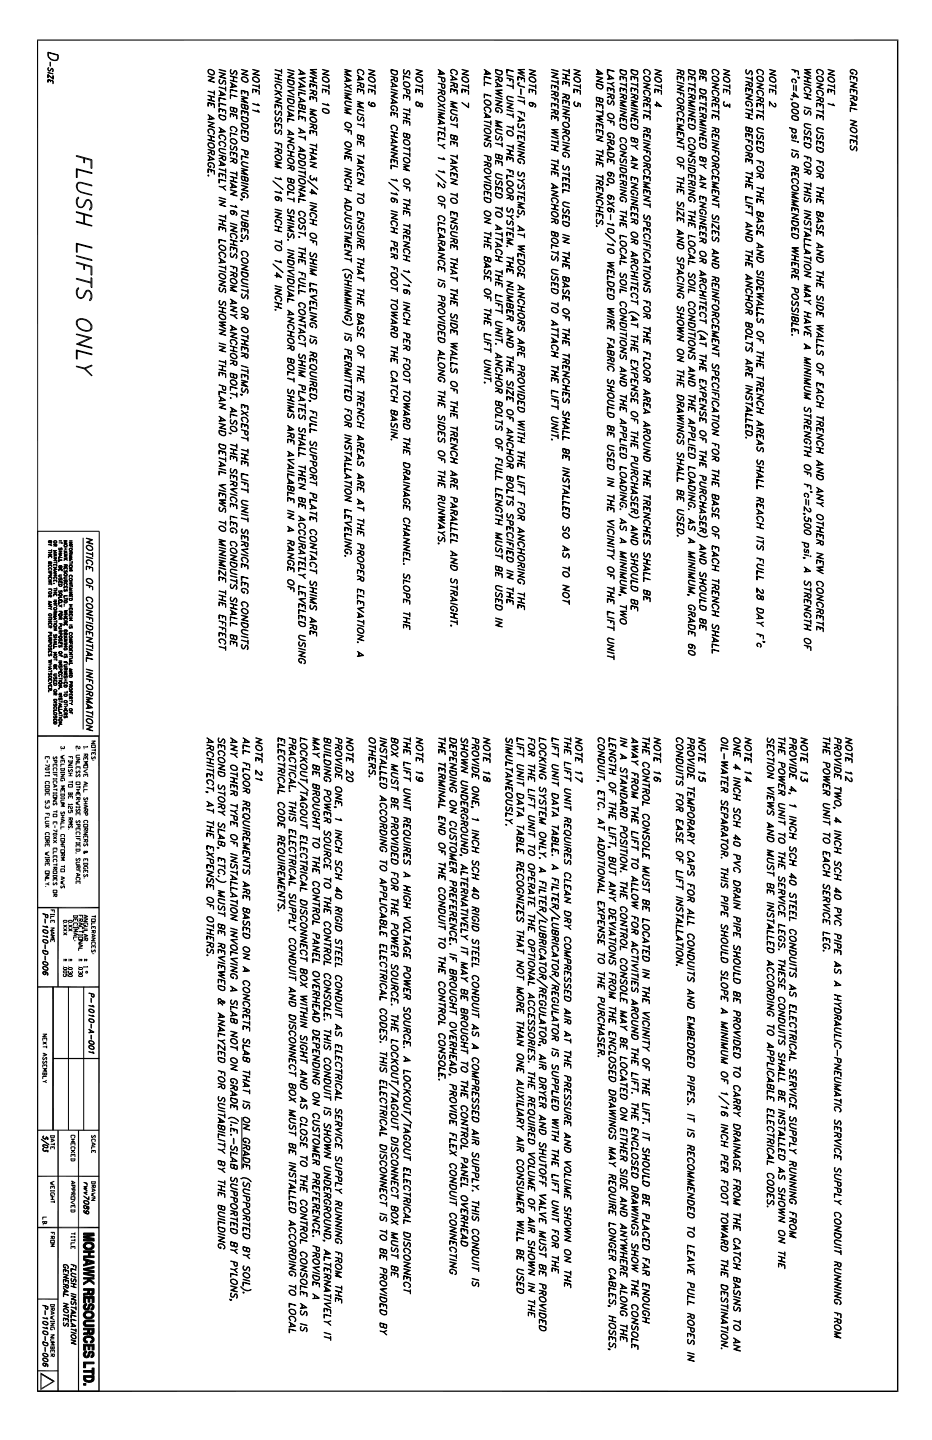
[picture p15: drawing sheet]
<svg xmlns="http://www.w3.org/2000/svg" width="279mm" height="432mm" viewBox="0 0 279 432" stroke-linecap="round" stroke-linejoin="round" font-family="sans-serif">
<path d="M269.1 11.9v405.5M29.7 220.7v196.5M11.3 272.2h18.4M17.4 272.1v23.8M11.3 296h18.4M15.9 295.9v43M17.4 338.9v78.3M11.3 368.1h18.4M11.1 417.2h258.2" fill="none" stroke="#000" stroke-width=".42"/>
<path d="M11.1 12h258.2M11.3 11.9v405.5M11.3 220.7h18.4M15.9 317.4h13.8M11.3 338.9h18.4M23.5 338.9v78.3M11.3 352.7h18.4M11.3 389.6h6.1M11.3 411.1h6.1M12.3 411.6v5.3" fill="none" stroke="#000" stroke-width=".34"/>
<g fill="none" stroke="#000" stroke-width=".3">
<path d="M14.3 15.6l3.2 .9v1a1.43 1.43 0 0 1-2.4 .2l-.6-.5zM14.5 15.8l2.8 .8v.8a.79 .79 0 0 1-1 .7 1.94 1.94 0 0 1-1.8-2.3zM15 18.6l.1 1.3zM14.3 21.7l1.6 .5zM14.3 22.4l1.6 1.4v-1.1v.9M14.3 23.8l1.6 .5v.8v-.8l-1.5-.4-.1 .8zM14.4 20.4l.2-.2-.2 .3 .2 .7h.3l.5-.7a.54 .54 0 0 1 .6 .4 .54 .54 0 0 1-.3 .7l.2-.4-.2-.6-.2-.1-.7 .8-.4-.2zM14.4 22.4l-.1 .9v-1l1.6 1.4M15.1 24.1v.4l.1-.4M62.3 21.1a1.06 1.06 0 0 1 1.5-.1 1.06 1.06 0 0 1 .2 1.4l-.9-.1a.98 .98 0 0 1-.8-1.2zM62.3 28.6l2 .6zM62.3 29.8l2 .6-2-.5z"/>
<path d="M62.3 22.8l2 .5-1.7 .8 1.7 .6-2-.5 1.7-.9zM62.3 30.7l2 .5v1.2l-.1-1.1-1.8-.5v1.1zM62.3 34.3l2 1.3-2 .3 1.7-.4zM62.3 36.5l2 .5-1.7 .7 1.7 .6-2-.6 1.7-.7zM62.4 38.8a1.09 1.09 0 0 1 1.5 .1 1.09 1.09 0 0 1 .1 1.4h-.1l.1-.1a.99 .99 0 0 0-.3-1.3 .99 .99 0 0 0-1.3 .2l.4 .9-.5-.6zM62.5 21.1a1.07 1.07 0 0 1 1.2 0 1.07 1.07 0 0 1 .4 1.1 1.07 1.07 0 0 1-1.2 0 1.07 1.07 0 0 1-.4-1.1zM62.8 34.6v1.2M62.9 34.8v.9M63.3 28.9v1.1M63.4 31v.6l-.1-.6M63.4 28.9v1.2M64.2 27.8l-1.9-.5 1.9 .6"/>
<path d="M64.2 27.2l.1 1.3zM65.6 29.3l2.1 .6-2-.6v1.1zM65.6 30.9l2.1 .5v.1l-2-.5-.1 1.1zM65.6 20.8l2.1 .5v.2zM65.6 21.6l2.1 .6-1.7 .8 1.7 .4v.2l-2.1-.6 1.8-.8zM65.6 27.1l2.1 1.3-2.1 .3 1.8-.4zM65.6 32.5l2.1 .6v1.1l-.1-1-1.9-.6-.1 1.1zM65.6 34.3l2.1 .6v.6a1.1 1.1 0 0 1-1.2 .5 1.1 1.1 0 0 1-.9-1zM65.6 38.2l2.1 1.3-2.1 .2 1.8-.3zM65.7 23.9l.3-.1-.3 .8a.47 .47 0 0 0 .7 .4l.6-.9 .4 .1 .3 .5-.3 .8a.68 .68 0 0 0 .2-.8 .68 .68 0 0 0-.6-.4l-.3 .7-.5 .2a.82 .82 0 0 1-.5-1.3zM65.7 34.4l1.9 .5v.6a1.03 1.03 0 0 1-1.1 .4 1.03 1.03 0 0 1-.8-.9zM66.2 27.5v1.1"/>
<path d="M66.2 38.5v1.2M66.2 27.6v.9M66.2 38.6v1M66.7 32.9v.6v-.6M67.6 26.6l-2-.6v.2l2 .5M67.6 26l.1 1.3zM69 22.7l2.1 .6v.1zM69 24l2.1 .6zM69 26.8l2.1 .6-2-.5-.1 1zM69 28.4l2.1 .6-2-.5v1.1zM69 39.8l2.1 .6-2-.5v1.1zM69 24.7l2.1 1.3-2.1 .2 1.7-.3z"/>
<path d="M69 34l2.1 .5v1.2l-.2-.1v-1l-1.8-.5-.1 1zM69.1 21l.2-.2-.2 .4 .2 .9h.5l.3-.7 .5-.3 .5 .6v.5l-.4 .4 .2-.9-.3-.5-1 1a.82 .82 0 0 1-.5-1.2zM69.1 38.2a1.28 1.28 0 0 1 2 1l-.5 .4a.78 .78 0 0 0 .3-.8 .78 .78 0 0 0-.6-.6l-.5-.2a.66 .66 0 0 0-.7 .5 .66 .66 0 0 0 .4 .8l-.4-.4zM69.5 24.9v1.2M69.6 25.1v.9M70 33.1l.1 .3 .5 .4 .5-.5v-.7l-2.1-.5 .1 1.1 .6 .3 .4-.4M70 32.4l-.1 .9-.7-.1-.1-1.1 1.8 .5-.1 1-.7-.2v-1M70 23.1v1.2M70.1 34.3v.6l-.1-.6M70.1 23.1v1.2M72.3 23.4a1.15 1.15 0 0 1 1.4-.2 1.15 1.15 0 0 1 .6 1.3 1.41 1.41 0 0 1-2-1.1zM72.3 20.8l2.1 .5-1.7 .9 1.7 .5-2.1-.5 1.8-.8z"/>
<path d="M72.3 27.1l2.1 .5v1.2l-.1-1.1-1.8-.6v1.1h-.2zM72.3 28.8l2.1 .6-1.7 .3 1.7 1.3-2.1-.6 1.6 .3-1.6-1.1 1.6-.3zM72.3 33.1l2.1 .6v1.1l-.1-1.1-1.8-.5v1.1h-.2zM72.3 34.9l2.1 .5-.1 1-.7 .1a1.32 1.32 0 0 1-1.3-1.6zM72.3 36.9l2.1 .6-.1 .9a1.34 1.34 0 0 1-1.5-.1 1.34 1.34 0 0 1-.5-1.4zM72.3 38.9l2.1 .6v1.1l-.1-1.1-1.8-.4v1h-.2zM72.5 35l1.8 .5-.1 .9-.6 .1a1.1 1.1 0 0 1-1.1-1.5zM72.5 37.1l1.8 .5-.1 .8a1.21 1.21 0 0 1-1.3-.1 1.21 1.21 0 0 1-.4-1.2zM72.6 23.3a.97 .97 0 0 1 1.3 0 .97 .97 0 0 1 0 1.3h-.3a.98 .98 0 0 1-1-1.3zM73.4 27.4v.6v-.6M73.4 31.5l-.1 1-.7-.2-.1-1 1.8 .5-.1 .9-.7-.1-.1-1.1M73.4 33.4v.6v-.5"/>
<path d="M73.4 39.3v.6v-.6M73.4 32.2l-.1 .4-.7-.2-.3-.4v-.9l2.1 .6-.2 1.1-.7-.2-.1-.4M75.7 20.8l2.1 .5-1.7 .9 1.7 .5-2.1-.5 1.8-.8zM75.7 26.6l2.1 .6v1.1l-.1-1.1-1.9-.4-.1 1zM75.7 31l1.9 .5-.3-.4 .5 .6zM75.7 33l1.9 .5-.4-.5 .6 .7zM75.8 23.3a1.1 1.1 0 0 1 1.4-.1 1.1 1.1 0 0 1 .3 1.4 1.28 1.28 0 0 1-1.7-1.3zM75.9 23.3a1.15 1.15 0 0 1 1.2 0 1.15 1.15 0 0 1 .5 1.1 1.15 1.15 0 0 1-1.2 0 1.15 1.15 0 0 1-.5-1.1zM76.7 27l.1 .7v-.6M77.7 26l-2-.5 2 .5M77.7 25.4l.1 1.2zM82.4 22.2l2 .5z"/>
<path d="M82.4 23.3l2 .7zM82.4 24.3l2 .6zM82.4 25.5a1.19 1.19 0 0 1 1.4-.1 1.19 1.19 0 0 1 .6 1.2l-.4 .2 .3-.2a1.02 1.02 0 0 0-.5-1.1 1.02 1.02 0 0 0-1.2 .1l.3 1-.5-.6zM82.4 27.1l2 .6-2-.5zM82.4 29.1l2 .6-1.6 .7 1.6 .5v.1l-2-.6 1.8-.7zM82.4 31.2l2 .6v1.1v-1.1l-1.8-.4v1h-.2zM82.4 36.9l2 .5v1.2v-1.1l-1.8-.5v1.1h-.2zM82.6 33.2l.2-.1a.69 .69 0 0 0-.2 .8 .69 .69 0 0 0 .7 .4l.4-.8 .5-.1 .2 .6-.2 .8 .2-.5-.2-.8h-.4l-.4 .8-.4 .1-.6-.6zM82.6 35.1l.2-.2-.2 .5 .2 .8 .5-.1 .4-.7 .3-.1 .4 .6-.2 .8 .2-.8-.4-.5h-.2l-.4 .8-.6 .1a.84 .84 0 0 1-.2-1.2zM82.6 38.8l.2-.1-.1 1.1 .3 .2 .3-.1 .5-.8h.4l.2 .5v.7l-.2 .1 .2-.8-.4-.5-.2 .1-.4 .7-.6 .1-.4-.5zM83.2 27.4l1.2 1.6-1.1-1.6M83.4 31.5v.6l.1-.5"/>
<path d="M83.4 37.2v.6l.1-.5M83.4 22.5v1.1M83.5 22.5v1.2M83.6 27.8l-1.2 .6 1.2-.5M84.4 21.4l-2-.5 2 .6M84.4 20.8v1.3zM86.2 35.4l2 .7-1.9-.5-.1 1zM86.2 20.8l2 .5v.2zM86.2 21.6l2 .6-1.7 .8 1.7 .4v.2l-2-.6 1.7-.8zM86.2 23.8l2 .6v.6a1.11 1.11 0 0 1-1.2 .4 1.11 1.11 0 0 1-.8-1zM86.2 25.8l2 .5v.2zM86.2 27.2l2-.2-1.7 .3 1.7 1.2z"/>
<path d="M86.2 28.6l2 .6zM86.2 29.4l2 .5v.7a1.05 1.05 0 0 1-1.2 .5 1.05 1.05 0 0 1-.8-1zM86.2 33.4l2 1.3-2 .2 1.7-.3zM86.2 38.9l2 1.4-2 .1 1.7-.2zM86.3 23.9l1.8 .5-.1 .8a1.2 1.2 0 0 1-1.7-1.3zM86.3 29.6l1.8 .4v.6a1.03 1.03 0 0 1-1.4 .3 1.03 1.03 0 0 1-.4-1.3zM86.3 31.8l.4-.2 1.5 .4-1.7-.3-.2 .4 .2 .5 1.7 .7-1.7-.5-.3-.6zM86.6 33.7v1.2M86.6 39.3v1.1M86.7 33.8v1M86.7 39.3v1.1M89.5 27.7l2.1 .5-2-.5-.1 1.1z"/>
<path d="M89.5 33.1l2.1 .7-2-.6-.1 1.1zM89.5 20.8l2.1 1.4-2.1 .1 1.8-.2zM89.5 23.5l2.1-.2-1.7 .3 1.7 1.2zM89.5 24.6l2.1 1.4-2.1 .2v-.2l1.8-.1zM89.5 26.7l2.1 .7zM89.5 29.1l2.1 1.3-2.1 .2 1.8-.3zM89.5 34.7l2.1 .6v1.1l-.1-1-1.9-.5-.1 1zM89.5 38.3l2.1 1.4-2.1 .2v-.1l1.8-.2zM90 21.1v1.2M90 24.9v1.2M90 29.3v1.2M90 38.7v1.1"/>
<path d="M90.1 21.2v1M90.1 25.1v.9M90.1 29.5v.9M90.1 38.8v1M90.5 31.5l-.1 1-.6-.2-.2-1 1.9 .5-.1 .9-.7-.1-.1-1.1M90.5 35.1l.1 .6v-.6M90.6 32.2l-.2 .4-.8-.4-.1-1.1 2.1 .6-.2 1.1-.7-.2-.2-.4M92.9 22.9l2 .7-2-.5zM92.9 24.2l2 .7zM92.9 20.9l2-.1-1.7 .1 1.7 1h-1.7l1.7 1-2-1.1h1.7zM92.9 25l2 .6v1.1v-1l-1.9-.5-.1 1zM92.9 28.8l2 .5v1.2v-1.1l-1.9-.5-.1 1z"/>
<path d="M92.9 32.6l2 .6-1.7 .3 1.7 1.2-2-.5 1.5 .3-1.5-1.1 1.5-.2zM92.9 39l2 .5v1.2v-1.1l-1.9-.5v1.1zM93.1 35.3a1.07 1.07 0 0 1 1.2 0 1.07 1.07 0 0 1 .4 1.2 1.11 1.11 0 0 1-1.2-.1 1.11 1.11 0 0 1-.4-1.1zM93.2 35.1a1.3 1.3 0 0 1 1.7 1.4 1.27 1.27 0 0 1-1.9-1.2zM93.8 25.5l.1 .5v-.5M93.8 27.2l.1 1 .6 .4 .4-.2v-1l-2-.5 2 .6-.2 .9-.6-.2-.2-1M93.8 27.7l-.9 .5 .9-.4M93.8 29.2v.6l.1-.6M93.8 37.4l.1 1 .6 .3h.4v-1.1l-2-.5 2 .5-.2 1-.6-.2-.2-1M93.8 37.9l-.9 .4 .9-.3M93.8 39.3v.6l.1-.6M93.8 23.3v1.1"/>
<path d="M93.9 23.3v1.2M96.6 20.8l2.1 .5-1.8 .9 1.8 .5-2.1-.5 1.7-.8zM96.6 26.6l2.1 .6v1.1l-.1-1.1-1.9-.4-.1 1zM96.6 31l1.9 .5-.3-.4 .5 .6zM96.7 23.3a1.22 1.22 0 0 1 1.4 0 1.22 1.22 0 0 1 .5 1.2 1.27 1.27 0 0 1-1.9-1.2zM96.7 32.6a1.23 1.23 0 0 1 1.4 .1 1.23 1.23 0 0 1 .5 1.2 1.28 1.28 0 0 1-1.9-1.3zM96.7 32.7h1.1l.8 .5M96.7 33.3l.8 .5h1.1M96.8 23.3a1.15 1.15 0 0 1 1.2 0 1.15 1.15 0 0 1 .5 1.1 1.15 1.15 0 0 1-1.2 0 1.15 1.15 0 0 1-.5-1.1zM96.8 32.6v.8M97.6 27l.1 .7v-.6M98.5 33.1v.7"/>
<path d="M98.6 26l-2-.5 2 .5M98.6 25.4l.1 1.2zM103.3 37.1a1.07 1.07 0 0 1 1.5-.3 1.07 1.07 0 0 1 .3 1.4h-1a1.11 1.11 0 0 1-.8-1.1zM103.3 20.8l2.1 .5-1.7 .3 1.7 1.3-2.1-.6 1.6 .4-1.6-1.1 1.6-.3zM103.3 22.9l2.1 1.3-2.1 .2 1.8-.2zM103.3 26.2l2.1-.7zM103.3 24.9l2.1 1.9zM103.3 27l2.1 .6zM103.3 27.8l2.1 .5-1.7 .4 1.7 1.2-2.1-.6 1.6 .4-1.6-1.1 1.6-.3zM103.3 32.2l2.1 .5-1.7 .4 1.7 1.2-2.1-.5 1.6 .3-1.6-1.1 1.6-.3zM103.3 38.7l2.1 .5v1.2l-.1-1.1zM103.5 30.4l.4-.1 1.5 .3v.2l-1.7-.4-.2 .3 .2 .7 1.7 .6-1.7-.5-.4-.6z"/>
<path d="M103.6 36.9a1.07 1.07 0 0 1 1.2 0 1.07 1.07 0 0 1 .4 1.2 1.07 1.07 0 0 1-1.2-.1 1.07 1.07 0 0 1-.4-1.1zM103.8 23.3v1.1M103.9 23.3v1.1M104.3 39v.6l.1-.6M107.1 21.1a1.06 1.06 0 0 1 1.5-.1 1.06 1.06 0 0 1 .2 1.4l-.1 .1a.78 .78 0 0 0 .3-.9 .78 .78 0 0 0-.7-.5l-.7-.2a.76 .76 0 0 0 0 1.3l-.4-.4zM107.1 22.5l2 1.3-2 .2 1.7-.2zM107.1 26.6l2 .5v1.1l-.1-1.1-1.8-.5-.1 1.1zM107.1 30.4l2 .6-1.7 .2 1.7 1.3-2-.6 1.6 .3-1.6-1.1 1.6-.2zM107.2 33l.4-.2 1.5 .4-1.5-.3-.3 .1-.1 .3 .2 .6 1.7 .7-1.7-.6-.3-.5zM107.2 34.9l.2-.1-.2 .8 .4 .5 .4-.1 .3-.8 .4-.1 .3 .3 .1 .7-.3 .4 .2-.8-.3-.5-.3 .1-.3 .7-.5 .2a.86 .86 0 0 1-.4-1.3zM107.6 22.8v1.2M107.6 23v.9"/>
<path d="M108.1 24.9l.1 1.2 .7 .2 .2-1.1-2-.6 1.9 .6-.1 1-.7-.2v-1M108.1 25.5l-1 .4 1-.4M108.2 26.9v.6l-.1-.6M109 37.6l-1.9-.5 1.9 .6M109 37.1l.1 1.2zM110.4 20.8l2.1 .5-1.7 .9 1.7 .5-2.1-.5 1.8-.8zM110.4 26.6l2.1 .6v1.1l-.1-1.1-1.9-.4-.1 1zM110.5 23.3a1.1 1.1 0 0 1 1.5-.1 1.1 1.1 0 0 1 .2 1.4 1.28 1.28 0 0 1-1.7-1.3zM110.5 30.7l.3-.2-.3 .1a1.16 1.16 0 0 0 .6 1.2 1.16 1.16 0 0 0 1.4-.2v-.1a.66 .66 0 0 0-.5-.7 .66 .66 0 0 0-.8 .4l.3 .6M110.5 31.3a1.55 1.55 0 0 0 1.9 .4M110.6 23.3a1.15 1.15 0 0 1 1.2 0 1.15 1.15 0 0 1 .5 1.1 1.15 1.15 0 0 1-1.2 0 1.15 1.15 0 0 1-.5-1.1zM110.6 30.6v.8"/>
<path d="M111.3 31.4l.5 .5M111.3 31.1l.6-.2 .5 .5M111.5 27v.7v-.6M111.7 30.8l-.4 .4 .4 .7M112 30.9l.4 .6-.1 .4-.3 .1M112.4 26l-2-.5 2 .5M112.4 25.4l.1 1.2zM117.2 39.4l2 .6zM117.2 20.8l2 .5-.1 1a1.35 1.35 0 0 1-1.4-.2 1.35 1.35 0 0 1-.5-1.3zM117.2 24.5l2 1.4-2 .1 1.7-.2zM117.2 26.6l2 .7zM117.2 27.5l2 .6-1.7 .7 1.7 .6-2-.6 1.7-.7-1.7-.4z"/>
<path d="M117.2 29.4l2 1.4-2 .2 1.7-.3zM117.2 33.6l2 .5v1.2l-.1-1.1-1.8-.5v1.1zM117.3 21l1.8 .4v.6a1.03 1.03 0 0 1-1.4 .3 1.03 1.03 0 0 1-.4-1.3zM117.3 31.9a1.18 1.18 0 0 1 1.3 0 1.18 1.18 0 0 1 .5 1.3l-.4 .1a.78 .78 0 0 0 .4-.8 .78 .78 0 0 0-.7-.6l-.4-.2-.6 .2a.72 .72 0 0 0 .2 1l.4 .1 .1-.4v.6l-.8-.6zM117.3 37.7a1.16 1.16 0 0 1 1.3 0 1.16 1.16 0 0 1 .5 1.3l-.4 .2a.86 .86 0 0 0 .3-1.1 .86 .86 0 0 0-1-.5l-.6 .1a.72 .72 0 0 0 .2 1l-.3-.2zM117.6 24.9v1.1M117.6 29.8v1.1M117.7 25v1M117.7 29.9v1M118.1 23.2l.1 1 .3 .2h.5l.2-1.1-2-.5 1.9 .6-.1 1-.7-.2-.1-1M118.1 23.7l-.9 .4 .9-.3M118.1 33.9v.6l.1-.6"/>
<path d="M118.1 39.8v1.1M118.2 39.8v1.1M120.9 22.7l2 .6v.1l-1.9-.6-.1 1.1zM120.9 33.8l2 .7-2-.5zM120.9 35.1l2 .7zM120.9 28.4l2 .5v1.2l-.1-1.1-1.8-.5v1.1zM120.9 36l2 .5v1.1l-.1-1-1.8-.5-.1 1zM121 21l.2-.2-.2 .8 .4 .6 .4-.2 .3-.8 .4-.1 .3 .4 .1 .7-.3 .4 .2-.9-.3-.5-.6 .9-.5 .1a.86 .86 0 0 1-.4-1.2zM121.1 24.7a.97 .97 0 0 1 1.3 .1 .97 .97 0 0 1 .1 1.2 1.07 1.07 0 0 1-1.1-.2 1.07 1.07 0 0 1-.3-1.1zM121.2 24.5a1.2 1.2 0 0 1 1.2 .2 1.2 1.2 0 0 1 .4 1.3 1.09 1.09 0 0 1-1.4-.1 1.09 1.09 0 0 1-.2-1.4zM121.9 26.8l.1 1 .7 .4 .2-1.1-2-.6 1.9 .6-.1 .9-.7-.2v-.9M121.9 28.8v.5l.1-.5"/>
<path d="M121.9 34.3v1.1M122 36.4v.6l-.1-.6M122 34.3v1.1M122.8 33.2l-1.9-.6 1.9 .6M122.8 32.6l.1 1.2zM124.7 20.8l2 .5-1.8 .9 1.8 .5-2-.5 1.7-.8zM124.7 26.6l2 .6v1.1l-.1-1.1-1.9-.4v1zM124.7 23.3a1.22 1.22 0 0 1 1.4 0 1.22 1.22 0 0 1 .5 1.2 1.27 1.27 0 0 1-1.9-1.2zM124.7 31.4l.2 .3M124.8 23.3a1.07 1.07 0 0 1 1.2 0 1.07 1.07 0 0 1 .4 1.1 1.11 1.11 0 0 1-1.1-.1 1.11 1.11 0 0 1-.5-1zM124.8 30.6l.7 .2 .3 .7a.64 .64 0 0 0 .8 .6 .8 .8 0 0 0-.4-1.2l-.9 .9-.5-.2zM124.9 30.5l-.2 .3"/>
<path d="M125.6 27l.1 .7v-.6M126.4 31l.2 .4-.2 .7M126.6 26l-1.9-.5 1.9 .5M126.6 25.4l.1 1.2zM126.6 31.2l-.6-.2-.5 .9a.73 .73 0 0 1-.8-.5 .73 .73 0 0 1 .3-.9l.5 .2 .7 1.3h.4M131.3 20.8l2.1 1.4-2.1 .1 1.8-.2zM131.3 32l2.1-.8zM131.3 30.7l2.1 1.9zM131.3 32.7l2.1 .6zM131.3 33.6l2.1 .5-1.7 .3 1.7 1.2-2.1-.5 1.6 .3-1.6-1.1 1.6-.2zM131.3 35.7l2.1 1.3-2.1 .2 1.8-.3zM131.3 39.4l2.1 .5v1.2l-.1-1.1-1.9-.5-.1 1.1z"/>
<path d="M131.4 29a1.1 1.1 0 0 1 1.5 0 1.1 1.1 0 0 1 .2 1.4 1.28 1.28 0 0 1-1.7-1.4zM131.5 29a1.15 1.15 0 0 1 1.2 .1 1.15 1.15 0 0 1 .5 1.1 1.15 1.15 0 0 1-1.2-.1 1.15 1.15 0 0 1-.5-1.1zM131.9 21.1v1.2M131.9 36v1.1M131.9 21.2v1M131.9 36.1v1M132.4 23.3l.1 1 .5 .3 .3-.1 .1-1.1-2.1-.5 2 .6-.1 .9-.7-.1v-1M132.4 25.2l.1 1 .5 .4 .2-.1 .2-1.1-2.1-.5 2 .6-.1 .9-.7-.2v-1M132.4 27.1l.1 1.1 .7 .2 .2-1.1-2.1-.6 2 .7-.1 .9-.7-.2v-1M132.4 27.6l-1.1 .4 1.1-.3M132.4 39.8v.6l.1-.6M133.3 38.7l-2-.5 2 .5"/>
<path d="M133.3 38.1l.1 1.2zM135.1 21.1a1.19 1.19 0 0 1 1.3-.1 1.19 1.19 0 0 1 .6 1.2l-.4 .3 .3-.3a1.08 1.08 0 0 0-.5-1.1 1.08 1.08 0 0 0-1.2 .1l.4 1a.81 .81 0 0 1-.5-1.1zM135.1 22.5l2 1.3-2 .2 1.8-.2zM135.1 26.6l2 .5v1.1l-.1-1.1-1.8-.5-.1 1.1zM135.1 30.4l2 .6-1.7 .2 1.7 1.3-2-.6 1.5 .3-1.5-1.1 1.5-.2zM135.2 33l.5-.2 1.4 .4-1.4-.3-.4 .1-.1 .3 .5 .8 1.4 .5-1.7-.6-.3-.5zM135.2 34.9l.2-.1a.78 .78 0 0 0 .3 1.3l.9-1a.87 .87 0 0 1 .3 1.4l.1-.8-.1-.3-.3-.2-.5 .8-.4 .2a.82 .82 0 0 1-.5-1.3zM135.6 22.8v1.2M135.7 23v.9M136.1 24.9l.2 1.2 .6 .2 .2-1.1-2-.6 1.9 .6-.1 1-.6-.2-.1-1M136.1 25.5l-1 .4 1-.4M136.2 26.9v.6l-.1-.6"/>
<path d="M137 37.6l-1.9-.5 1.9 .6M137 37.1l.1 1.2zM138.5 20.8l2 .5-1.8 .9 1.8 .5-2-.5 1.7-.8zM138.5 26.6l2 .6v1.1l-.1-1.1-1.9-.4v1zM138.5 23.3a1.22 1.22 0 0 1 1.4 0 1.22 1.22 0 0 1 .5 1.2 1.27 1.27 0 0 1-1.9-1.2zM138.6 23.3a1.15 1.15 0 0 1 1.3 0 1.15 1.15 0 0 1 .4 1.1 1.15 1.15 0 0 1-1.2 0 1.15 1.15 0 0 1-.5-1.1zM139.4 27l.1 .7v-.6M140.4 26l-1.9-.5 1.9 .5M140.4 25.4l.1 1.2zM140.4 32.1v-1.2l.1 1.4-2-1.6 2 1.5M145.2 22.9l2 .5v.2l-2-.6v1.1zM145.2 24.5l2 .7-2-.5v1z"/>
<path d="M145.2 28.2l2 .6-2-.5v1zM145.2 20.8l2 1.4-2 .1 1.7-.2zM145.2 33.8l2 1.3-2 .2 1.7-.3zM145.2 37.5l2 .7zM145.2 30.1a1.12 1.12 0 0 1 1.5 0 1.12 1.12 0 0 1 .2 1.4 1.3 1.3 0 0 1-1.7-1.4zM145.2 38.7a1.12 1.12 0 0 1 1.5 0 1.12 1.12 0 0 1 .2 1.4 1.3 1.3 0 0 1-1.7-1.4zM145.2 32.2a1.12 1.12 0 0 1 1.5 0 1.12 1.12 0 0 1 .2 1.5l-.2-.1 .3-.1a1.08 1.08 0 0 0-.5-1.2 1.08 1.08 0 0 0-1.3 .2l.5 .9-.5-.6zM145.4 30.2a1.11 1.11 0 0 1 1.2 .1 1.11 1.11 0 0 1 .4 1.1 1.07 1.07 0 0 1-1.2-.1 1.07 1.07 0 0 1-.4-1.1zM145.4 38.7a1.13 1.13 0 0 1 1.2 .1 1.13 1.13 0 0 1 .4 1.1 1.09 1.09 0 0 1-1.2 0 1.09 1.09 0 0 1-.4-1.2zM145.7 21.1v1.2M145.7 34.1v1.1M145.7 21.2v1"/>
<path d="M145.7 34.2v1M147.1 36.8l-1.9-.5 1.9 .6M147.1 36.2l.1 1.3zM148.5 20.8l2.1 .5-.1 1a1.38 1.38 0 0 1-1.5-.1 1.38 1.38 0 0 1-.5-1.4zM148.5 24.5l2.1 1.4-2.1 .1 1.7-.2zM148.5 27.1l2.1-.1-1.8 .1 1.8 1h-1.8l1.8 1-2.1-1.1h1.7zM148.5 29.2l2.1 .6zM148.5 30l2.1 .5-1.8 .9 1.8 .5-2.1-.5 1.7-.9zM148.5 32.6a1.2 1.2 0 0 1 1.4-.2 1.2 1.2 0 0 1 .6 1.3l-.4 .2 .4-.4a1.13 1.13 0 0 0-.7-1 1.13 1.13 0 0 0-1.2 .1l.2 .7 .5 .3 .1-.4v.5l-.4-.1a.81 .81 0 0 1-.5-1zM148.5 36.1l2.1 .6-1.8 .3 1.8 1.2-2.1-.5v-.1l1.6 .4-1.6-1.1 1.6-.3-1.6-.3zM148.6 21l1.9 .4-.2 .8a1.2 1.2 0 0 1-1.7-1.2zM148.6 38.7l.5-.1 1.5 .4-1.8-.3-.2 .4 .2 .6 1.8 .7-1.8-.6-.3-.5z"/>
<path d="M149 24.9v1.1M149.1 25v1M149.5 23.2l.1 1 .5 .3 .4-.1 .1-1.1-2.1-.5 2 .6-.2 1-.6-.2-.1-1M149.5 23.7l-1 .4 1-.3M151.9 20.8l2 .5v.2l-1.9-.5-.1 1zM151.9 22.4l2 .7-2-.5zM151.9 23.3l2 .5v1.2l-.1-1.1zM151.9 30.8l2 .5-1.7 .8 1.7 .5-2-.5 1.7-.7zM151.9 32.9l2 .6zM152 39.3a1.09 1.09 0 0 1 1.4 .1 1.09 1.09 0 0 1 .2 1.4 1.2 1.2 0 0 1-1.2-.2 1.2 1.2 0 0 1-.4-1.3zM152.1 39.3a1.09 1.09 0 0 1 1.2 .1 1.09 1.09 0 0 1 .4 1.2 1.09 1.09 0 0 1-1.2-.1 1.09 1.09 0 0 1-.4-1.2zM152.2 28.8l1.7 .4v.1l-1.7-.4-.2 .4 .2 .6 1.7 .6-1.7-.5-.3-.6z"/>
<path d="M152.9 23.7v.6v-.6M153.8 26l-1.9-.5 1.9 .5M153.8 25.4l.1 1.2zM153.8 34.7l-1.9-.5 1.9 .6M153.8 34.1l.1 1.3zM153.8 38.3l-1.9-.5 1.9 .6M153.8 37.7l.1 1.3zM155.2 20.9l2.1-.1-1.7 .1 1.7 1h-1.7l1.7 1-2.1-1.1h1.8zM155.2 22.9l2.1 .6v1.1l-.1-1-1.9-.5-.1 1zM155.2 28.8l2.1 .6zM155.2 33.3l2.1 .5v1.2l-.1-1.1zM155.2 34.9l2.1 1.2-2.1 .3 1.8-.4z"/>
<path d="M155.3 24.9l.4-.1-.4 .3 .2 .4 1.8 .5v.2l-1.8-.6-.3-.3zM155.3 37.1l.3-.1a.71 .71 0 0 0-.3 .8 .71 .71 0 0 0 .7 .4l.6-.9a.77 .77 0 0 1 .6 .5 .77 .77 0 0 1-.2 .9l.2-.5-.2-.8h-.4l-.4 .8-.6 .1-.4-.6zM155.7 35.2v1.1M155.8 35.3v1M156.1 26.6h.1v1.7l-.1-.1zM156.2 23.3l.1 .6v-.6M156.2 33.7v.6l.1-.6M157.2 30.5l-2-.5 2 .7M157.2 30l.1 1.3zM157.2 39.8l-2-.5 2 .5M157.2 39.2l.1 1.2zM158.6 20.8l2 .5-1.7 .9 1.7 .5-2-.5 1.7-.8z"/>
<path d="M158.6 26.6l2 .6v1.1v-1.1l-1.9-.4-.1 1zM158.7 23.3a1.22 1.22 0 0 1 1.4 0 1.22 1.22 0 0 1 .5 1.2 1.27 1.27 0 0 1-1.9-1.2zM158.7 31a1.27 1.27 0 0 1 1.9 .4M158.7 31.3l.5 .5h.3l.2-.3M158.8 23.3a1.07 1.07 0 0 1 1.2 0 1.07 1.07 0 0 1 .4 1.1 1.11 1.11 0 0 1-1.2-.1 1.11 1.11 0 0 1-.4-1zM159.1 30.7l-.4 .4 .4 .7M159.3 30.8l.4 .5M159.4 30.8l.3 .6-.3 .5M159.5 27l.1 .7v-.6M159.5 30.9l.4 .6a.65 .65 0 0 1-1 .2 .65 .65 0 0 1 0-1h.4a1.33 1.33 0 0 1 1.3 1.1l-.3 .3 .3-.1M160.4 31.3l.2 .2-.2 .6M160.6 26l-2-.5 2 .5"/>
<path d="M160.6 25.4v1.2zM165.3 20.8l2 .5v.2zM165.3 21.6l2 .6-1.7 .8 1.7 .4v.2l-2-.6 1.8-.8zM165.3 25.5l2 .5v1.1l-.1-1.1-1.8-.5-.1 1.1zM165.3 29.2l2 .5v1.2l-.1-1.1zM165.3 30.9l2 .5v1.2l-.1-1.1-1.8-.5-.1 1.1zM165.3 34.6l2 .6v1.1l-.1-1.1-1.8-.4-.1 1zM165.3 38.8h2l-1.7 .1 1.7 .9h-1.7l1.7 1.1-2-1.1h1.8zM166.3 27.6l.1 1 .5 .3 .3-.1 .1-1.1-2-.5 1.9 .6v1l-.7-.2-.1-.9M166.3 28.1l-1 .4 1-.3M166.3 29.5v.6l.1-.6M166.3 31.2v.6l.1-.5"/>
<path d="M166.3 33.1l.2 1.1 .7 .1 .1-1.1-2-.5 1.9 .6v1l-.7-.2-.1-1M166.3 33.5l-1 .4 1-.2M166.3 34.9l.1 .7v-.6M166.4 25.8v.6l-.1-.6M167.2 24.7l-1.9-.5 1.9 .6M167.2 24.1l.1 1.3zM168.7 22.2l2 .5zM168.7 23.3l2 .7zM168.7 24.3l2 .5v1.1h-.1v-1l-1.8-.5-.1 1zM168.7 29.9l2 .6v1.1h-.1v-1l-1.8-.5-.1 1zM168.7 31.8l2 .5v.2zM168.7 32.6l2 .6-1.8 .8 1.8 .5-2-.5 1.7-.8z"/>
<path d="M168.7 34.8l2 .5v1.2h-.1v-1.1zM168.8 36.8a1.27 1.27 0 0 1 1.9 1.1 1.14 1.14 0 0 1-1.4 .2 1.14 1.14 0 0 1-.5-1.3zM168.9 36.9l1.1-.1 .5 .5a.53 .53 0 0 1 0 .6 .53 .53 0 0 1-.5 .3 .93 .93 0 0 1-1-.3 .93 .93 0 0 1-.1-1zM169.6 24.6l.1 .6v-.6M169.6 28.4l.1 1 .8 .3 .2-.4v-.7l-2-.5 1.9 .6-.1 .9-.7-.2-.1-1M169.6 28.9l-.9 .3v.1l.9-.3M169.6 30.4l.1 .6v-.6M169.6 35.1v.6l.1-.5M169.6 39l.2 1.1 .7 .2 .2-.4v-.7l-2-.6v.1l1.9 .6-.1 .9-.7-.2-.1-1M169.6 39.4l-.9 .4 .9-.3M169.6 22.5v1.1M169.7 22.5v1.2"/>
<path d="M170.6 21.4l-1.9-.5 1.9 .6M170.6 20.8h.1v1.3h-.1zM172 23.4a1.15 1.15 0 0 1 1.4-.2 1.15 1.15 0 0 1 .5 1.3 1.41 1.41 0 0 1-1.9-1.1zM172 20.8l2 .5-1.7 .9 1.7 .5-2-.5 1.8-.8zM172 26.6l2 .6v1.1l-.1-1.1-1.7-.4v1h-.2zM172.2 31.3a.69 .69 0 0 0 .9 .5l.2-.2M172.2 23.3a.97 .97 0 0 1 1.3 0 .97 .97 0 0 1 .1 1.3h-.3a.98 .98 0 0 1-1.1-1.3zM172.3 30.5l-.1 .3M172.5 31.8l-.3-.6 .2-.7a.7 .7 0 0 0-.1 1.1 .7 .7 0 0 0 1-.1v-.5l.6 .2 .1 .9v-1l-.8-.2a.72 .72 0 0 1-.3 1M173 27l.1 .7v-.6M173.9 26l-1.9-.5 1.9 .5M173.9 25.4l.1 1.2z"/>
<path d="M178.8 20.8l2 1.4-2 .1 1.7-.2zM178.8 22.9l2 .5-1.8 .9 1.8 .5-2-.5 1.7-.8zM178.8 25l2 .5v.7a1.1 1.1 0 0 1-1.2 .5 1.1 1.1 0 0 1-.8-1zM178.8 31l2 .5v1.1h-.2v-1.1l-1.8-.4v1zM178.8 34.9l2-.1-1.8 .1 1.8 1h-1.8l1.8 1-2-1.1h1.7zM178.8 36.9l2 .6v1.1h-.2v-1l-1.8-.5v1zM178.8 38.7l2 .6v1.1h-.2v-1.1l-1.8-.5v1.1zM178.8 25.1l1.8 .5v.6a.96 .96 0 0 1-1.1 .4 .96 .96 0 0 1-.7-.9zM179.2 21.1v1.2M179.4 21.2v1M179.7 29.4l-.1 1-.7-.2-.1-1 1.8 .5-.1 .9-.6-.2-.1-1M179.7 31.3v.6l.1-.5"/>
<path d="M179.7 37.3l.1 .6v-.6M179.7 39.1v.6l.1-.6M179.8 30.1l-.2 .3-.7-.1-.1-1.2 2 .5v.8l-.3 .3-.6-.2-.2-.4M180.6 33.7l-1.8-.5 1.8 .6M180.6 33.2h.2v1.2l-.2-.1zM182.1 20.8l2 .5v.2l-1.9-.5v1h-.1zM182.1 22.2l2 1.4-2 .2 1.7-.3zM182.1 26.2l2 .5v1.2l-.1-1.1-1.8-.5v1h-.1zM182.1 36l2 .5v1.1l-.1-1.1zM182.2 30l.2-.1a.69 .69 0 0 0-.1 .9 .69 .69 0 0 0 .7 .3l.3-.7 .5-.1 .3 .6-.3 .7 .2-.4-.2-.8h-.4l-.3 .7-.4 .2a.78 .78 0 0 1-.5-1.3zM182.3 34.2a1.07 1.07 0 0 1 1.2 0 1.07 1.07 0 0 1 .4 1.2 1.07 1.07 0 0 1-1.2-.1 1.07 1.07 0 0 1-.4-1.1zM182.4 34a1.21 1.21 0 0 1 1.6 1.4l-.7 .2a1.27 1.27 0 0 1-1.2-1.3z"/>
<path d="M182.6 22.6v1.1M182.7 22.7v1M183.1 26.6v.5l.1-.5M183.1 28.3l.1 1 .2 .3h.6l.1-1.1-2-.5 1.9 .6-.1 .9-.6-.2-.1-.9M183.1 28.8l-1 .5 1-.4M183.1 36.3v.6l.1-.5M183.2 25.1l.9 1-.9-.9-1.1-.3 1.1 .2 .9-.4-.9 .5M185.9 20.8l1.9 .5-.1 1a1.35 1.35 0 0 1-1.4-.2 1.35 1.35 0 0 1-.4-1.3zM185.9 22.8l1.9 .5v1.2l-.1-1.1-1.7-.5-.1 1.1zM185.9 26.3l1.9 .5v1.2l-.1-1.1-1.7-.5v1.1zM185.9 30l1.9 .5-1.7 .4 1.7 1.2-1.9-.6 1.5 .4-1.5-1.1 1.5-.3zM185.9 32.3l1.9 .5v.2z"/>
<path d="M185.9 33.2l1.9 .6-1.7 .7 1.7 .4v.2l-1.9-.6 1.7-.7zM185.9 35.3l1.9 .6v1.1l-.1-1.1-1.7-.5-.1 1.1zM185.9 37.1l1.9 .5v.7a1.05 1.05 0 0 1-1.1 .5 1.05 1.05 0 0 1-.8-1zM186 21l1.7 .4v.6a1.03 1.03 0 0 1-1.3 .3 1.03 1.03 0 0 1-.4-1.3zM186 37.2l1.7 .5v.9l-.6 .1a1.1 1.1 0 0 1-1.1-1.5zM186.8 23.2v.6l.1-.6M186.8 26.6v.6l.1-.6M186.8 28.4v.7a.64 .64 0 0 0 .9 .6l.1-1-1.9-.6 1.8 .6v.9l-.7-.2-.1-.9M186.8 28.9l-.9 .4 .9-.3M186.8 35.6v.6l.1-.5M187.7 25.5l-1.8-.5 1.8 .6M187.7 24.9l.1 1.3z"/>
<path d="M189.2 20.8l2 .5-.1 1a1.38 1.38 0 0 1-1.4-.1 1.38 1.38 0 0 1-.5-1.4zM189.2 22.8l2 .5v1.2l-.1-1.1-1.8-.5-.1 1.1zM189.2 26.3l2 .5v1.2l-.1-1.1-1.8-.5v1.1zM189.2 30l2 .5-1.7 .4 1.7 1.2-2-.6 1.5 .4-1.5-1.1 1.5-.3zM189.2 32.3l2 .5v.2zM189.2 33.2l2 .6-1.7 .7 1.7 .4v.2l-2-.6 1.8-.7zM189.2 35.3l2 .6v1.1l-.1-1.1-1.8-.5-.1 1.1zM189.2 37.1l2 .5v.7a1.1 1.1 0 0 1-1.2 .5 1.1 1.1 0 0 1-.8-1zM189.3 21l1.8 .4v.6a1.03 1.03 0 0 1-1.1 .4 1.03 1.03 0 0 1-.7-.9zM189.3 37.2l1.8 .5-.1 1a1.3 1.3 0 0 1-1.7-1.5zM190.2 23.2v.6l.1-.6M190.2 26.6v.6l.1-.6"/>
<path d="M190.2 28.4v.7a.64 .64 0 0 0 .9 .6l.1-1-2-.6 1.9 .6-.1 .9-.6-.2-.1-.9M190.2 28.9l-1 .4 1-.3M190.2 35.6v.6l.1-.5M191.1 25.5l-1.9-.5 1.9 .6M191.1 24.9l.1 1.3zM192.9 23.2a1.1 1.1 0 0 1 1.5-.2 1.1 1.1 0 0 1 .3 1.4 1.38 1.38 0 0 1-1.8-1.2zM192.9 21.1a1.19 1.19 0 0 1 1.4-.1 1.19 1.19 0 0 1 .5 1.2l-.3 .3a.78 .78 0 0 0 .4-.9 .78 .78 0 0 0-.7-.5l-.8-.2a.76 .76 0 0 0 0 1.3l-.5-.6zM192.9 24.9l2 .5-1.7 .7 1.7 .6-2-.6 1.8-.7zM192.9 27.4a1.1 1.1 0 0 1 1.5-.2 1.1 1.1 0 0 1 .3 1.5l-.2-.1a.82 .82 0 0 0 .3-1.1 .82 .82 0 0 0-1.1-.4l-.6 .3 .3 1-.5-.6zM192.9 30.9l2 .5v1.2l-.1-1.1-1.7-.5v1.1h-.2zM192.9 34.3l2 .6v1.1l-.1-1.1-1.7-.5v1.1l-.2-.1zM193.2 23.1a1.07 1.07 0 0 1 1.2 0 1.07 1.07 0 0 1 .4 1.2 1.07 1.07 0 0 1-1.2-.1 1.07 1.07 0 0 1-.4-1.1z"/>
<path d="M193.9 29.3v.6a.64 .64 0 0 0 .9 .6l.1-1-2-.6 1.9 .6v.9l-.7-.1-.1-1M193.9 29.8l-1 .4 1-.3M193.9 31.2v.6l.1-.6M193.9 34.7v.6l.1-.6M193.9 38.5l.1 1 .3 .3h.5l.1-1.1-2-.5 1.9 .5v1l-.7-.2-.1-1M193.9 39l-1 .4 1-.3M194.8 33.6l-1.9-.5 1.9 .6M194.8 33l.1 1.3zM196.3 20.8l2 .5-1.8 .9 1.8 .5-2-.5 1.7-.8zM196.3 26.6l2 .6v1.1l-.1-1.1-1.8-.4-.1 1zM196.4 23.3a1.22 1.22 0 0 1 1.3 0 1.22 1.22 0 0 1 .5 1.2 1.27 1.27 0 0 1-1.8-1.2zM196.5 23.3a1.15 1.15 0 0 1 1.2 0 1.15 1.15 0 0 1 .5 1.1 1.15 1.15 0 0 1-1.3 0 1.15 1.15 0 0 1-.4-1.1z"/>
<path d="M196.8 30.6l1.2 1.2-1.7-.3 2 .5-1.5-1.5v1.5l.1-1.4M197.2 27l.2 .7v-.6M198.2 26l-1.9-.5 1.9 .5M198.2 25.4l.1 1.2zM203 29.7a1.19 1.19 0 0 1 1.3-.1 1.19 1.19 0 0 1 .6 1.2 1.27 1.27 0 0 1-1.9-1.1zM203 22.7l2 .6v1.1l-.1-1.1-1.8-.5v1.1l-.1-.1zM203 24.5l2 .7zM203 25.5l2 .5-1.7 .7 1.7 .6-2-.6 1.8-.7zM203 27.5l2 .6v1.1l-.1-1-1.9-.5zM203 33.8a1.09 1.09 0 0 1 1.5-.3 1.09 1.09 0 0 1 .3 1.5h-.2l.2-.1a.99 .99 0 0 0-.4-1.3 .99 .99 0 0 0-1.3 .2l.4 1-.5-.6zM203 35.3l2 .6v1.1l-.1-1.1-1.8-.5v1.1h-.1zM203 37.1l2 .5-1.7 .4 1.7 1.2-2-.5 1.6 .3-1.6-1.1 1.6-.3z"/>
<path d="M203 39.4l2 .5v1.2l-.1-1.1-1.8-.5v1.1h-.1zM203.2 29.6a1.07 1.07 0 0 1 1.2 0 1.07 1.07 0 0 1 .4 1.2 1.07 1.07 0 0 1-1.2-.1 1.07 1.07 0 0 1-.4-1.1zM204 21.1l.1 1.1 .2 .2h.6l.1-1.1-2-.5 1.9 .6-.1 .9-.6-.1-.1-1M204 21.6l-1 .5 1-.4M204 23.1v.6l.1-.6M204 31.7l.1 1 .2 .3h.5l.2-1.1-2-.5 1.9 .6-.1 .9-.6-.2-.1-1M204 32.2l-1 .4 1-.3M204 35.6v.6l.1-.5M204 39.8v.6l.1-.6M204.1 27.9v.6l-.1-.6M206.4 20.8l2 .5-.1 1a1.38 1.38 0 0 1-1.4-.1 1.38 1.38 0 0 1-.5-1.4zM206.4 22.8l2 .5v1.2l-.1-1.1-1.9-.5v1.1z"/>
<path d="M206.4 26.3l2 .5v1.2l-.1-1.1-1.9-.5v1.1zM206.4 30l2 .5-1.8 .4 1.8 1.2-2-.6 1.5 .4-1.5-1.1 1.5-.3zM206.4 32.3l2 .5v.2zM206.4 33.2l2 .6-1.8 .7 1.8 .4v.2l-2-.6 1.7-.7zM206.4 35.3l2 .6v1.1l-.1-1.1-1.9-.5v1.1zM206.4 37.1l2 .5-.1 1a1.31 1.31 0 0 1-1.4-.1 1.31 1.31 0 0 1-.5-1.4zM206.4 21l1.9 .4v.6a1.1 1.1 0 0 1-1.3 .2 1.1 1.1 0 0 1-.6-1.2zM206.4 37.2l1.9 .5v.6a1.12 1.12 0 0 1-1.3 .2 1.12 1.12 0 0 1-.6-1.3zM207.3 23.2v.6h.2v-.6M207.3 26.6v.6h.2v-.6M207.3 28.4v.7a.72 .72 0 0 0 1 .6l.1-1-2-.6 1.9 .6-.1 .9a.51 .51 0 0 1-.7-.4v-.7M207.3 28.9l-.9 .4 .9-.3"/>
<path d="M207.3 35.6v.6h.2v-.5M208.3 25.5l-1.9-.5 1.9 .6M208.3 24.9l.1 1.3zM209.8 22.7l1.9 .6v1.1l-.1-1.1-1.8-.5v1.1zM209.8 26.6l1.9 .5v.6a1.05 1.05 0 0 1-1.2 .5 1.05 1.05 0 0 1-.7-1zM209.8 28.6l1.9 .5v1.2l-.1-1.1-1.8-.5v1.1zM209.8 32.1l1.9 .5v1.2l-.1-1.2-1.8-.5v1.1zM209.8 35.8l1.9 .5-1.7 .3 1.7 1.2-1.9-.5 1.5 .3-1.5-1.1 1.5-.2zM209.8 38.1l1.9 .5v.1zM209.8 38.9l1.9 .6-1.7 .8 1.7 .5-1.9-.5 1.6-.8zM209.8 26.7l1.8 .4v.6a1.03 1.03 0 0 1-1.3 .3 1.03 1.03 0 0 1-.5-1.3zM210.7 21.8l.4 .6h.5l.1-1.1-1.9-.5v1.1l.6 .3 .4-.3"/>
<path d="M210.7 21.1l-.1 1-.7-.2-.1-.9 1.8 .4-.1 .9-.6-.1-.1-1M210.7 23.1v.6l.1-.6M210.7 32.4v.6l.1-.6M210.7 34.2l.1 1 .7 .3 .2-1.1-1.9-.6 1.8 .6-.1 1-.6-.2-.1-.9M210.7 34.7l-.9 .4 .9-.3M210.8 28.9v.6l-.1-.6M211.6 31.3l-1.8-.5 1.8 .6M211.6 30.7l.1 1.3zM213.5 21.1a1.2 1.2 0 0 1 1.3-.1 1.2 1.2 0 0 1 .6 1.2l-.4 .3 .4-.4a1.13 1.13 0 0 0-.6-1 1.13 1.13 0 0 0-1.2 .1v.6l.4 .4a.81 .81 0 0 1-.5-1.1zM213.5 24.9l2 .5-1.8 .7 1.8 .6-2-.6 1.7-.7zM213.5 30.9l2 .5v1.2l-.1-1.1-1.8-.5-.1 1.1zM213.5 34.3l2 .6v1.1l-.1-1.1-1.8-.5v1.1z"/>
<path d="M213.6 23a1.22 1.22 0 0 1 1.3 0 1.22 1.22 0 0 1 .5 1.3 1.22 1.22 0 0 1-1.3 0 1.22 1.22 0 0 1-.5-1.3zM213.6 27.2a1.22 1.22 0 0 1 1.3 0 1.22 1.22 0 0 1 .5 1.3l-.4 .2 .4-.4a1.14 1.14 0 0 0-.6-1 1.14 1.14 0 0 0-1.2 .1v.7l.4 .3-.5-.6zM213.6 23.1a1.24 1.24 0 0 1 1.8 .9 1.04 1.04 0 0 1-1.2 .2 1.04 1.04 0 0 1-.6-1.1zM214.4 29.3l.1 1 .6 .3 .3-.1 .1-1-2-.6 1.9 .6-.1 .9-.7-.1-.1-1M214.4 29.8l-.9 .4 .9-.3M214.4 31.2v.6l.1-.6M214.4 34.7v.6l.1-.6M214.4 38.5l.1 1 .6 .3h.3l.1-1.1-2-.5 1.9 .5-.1 1-.7-.2-.1-1M214.4 39l-.9 .4 .9-.3M215.4 33.6l-1.9-.5 1.9 .6M215.4 33l.1 1.3zM216.9 20.8l1.9 .5-1.7 .9 1.7 .5-1.9-.5 1.7-.8z"/>
<path d="M216.9 26.6l1.9 .6v1.1l-.1-1.1-1.8-.4v1zM216.9 23.3a1.16 1.16 0 0 1 1.4 0 1.16 1.16 0 0 1 .4 1.2 1.15 1.15 0 0 1-1.3 0 1.15 1.15 0 0 1-.5-1.2zM216.9 31.3l.5 .5h.4l.2-.3M217 23.3a.97 .97 0 0 1 1.3 0 .97 .97 0 0 1 .1 1.3h-.4a.98 .98 0 0 1-1-1.3zM217.1 30.5l-.2 .3M217.6 31.9l.3-.2 .1-.5 .8 .9M217.8 27l.1 .7v-.6M218 31.3l.8 .9v-1.1l-.1 1M218 31.3v.5a.74 .74 0 0 1-1-.3 .74 .74 0 0 1 .2-1l-.3 .7 .4 .6M218.7 26l-1.8-.5 1.8 .5M218.7 25.4l.1 1.2zM223.6 33.8l2 .7-2-.5z"/>
<path d="M223.6 35.1l2 .7zM223.6 26.3l2 .5v1.2h-.2v-1.1l-1.8-.5v1.1zM223.6 28.1l2 .6-1.8 .7 1.8 .6-2-.6 1.6-.7-1.6-.5zM223.6 39.9l2 .5v1.2l-.2-.1v-1l-1.8-.5v1.1zM223.6 30.5a1.29 1.29 0 0 1 2 1.1l-.5 .4a.76 .76 0 0 0 .4-.8 .76 .76 0 0 0-.7-.7l-.8-.1-.4 .3a.79 .79 0 0 0 .7 1l.1-.4v.5l-.4-.1-.4-.4zM223.8 20.8l-.2 .4 .2 .9h.5l.4-.7 .4-.3 .5 .6v.5l-.4 .4 .2-.9-.3-.5-1 1a.86 .86 0 0 1-.3-1.4zM224.5 24.7l.2 1.2 .6 .1 .3-.3v-.8l-2-.5 1.8 .5-.1 1-.6-.2-.1-.9M224.5 25.2l-.9 .4 .9-.3M224.5 26.6v.6l.1-.6M224.5 39l.2 .4 .6 .3 .3-.4v-.7l-2-.6v1.1l.6 .3 .4-.3M224.5 38.3l-.1 1-.7-.2-.1-.9 1.8 .4-.1 .9-.6-.2-.1-.9M224.5 34.3v1.1"/>
<path d="M224.6 34.3v1.1M225.4 23.7l-1.8-.5 1.8 .6M225.4 23.1h.2v1.3h-.2zM225.4 33.2l-1.8-.6 1.8 .6M225.4 32.6h.2v1.2h-.2zM226.9 23.2a1.1 1.1 0 0 1 1.4-.2 1.1 1.1 0 0 1 .3 1.4 1.38 1.38 0 0 1-1.7-1.2zM226.9 21.1a1.19 1.19 0 0 1 1.3-.1 1.19 1.19 0 0 1 .6 1.2l-.3 .3a.78 .78 0 0 0 .3-.9 .78 .78 0 0 0-.7-.5l-.7-.2a.76 .76 0 0 0 0 1.3l-.5-.6zM226.9 24.9l2 .5-1.7 .7 1.7 .6-2-.6 1.7-.7zM226.9 27.4a1.1 1.1 0 0 1 1.4-.2 1.1 1.1 0 0 1 .3 1.5l-.1-.1a.82 .82 0 0 0 .2-1.1 .82 .82 0 0 0-1-.4l-.7 .3 .4 1-.5-.6zM226.9 30.9l2 .5v1.2l-.1-1.1-1.8-.5v1.1h-.1zM226.9 34.3l2 .6v1.1l-.1-1.1-1.8-.5v1.1l-.1-.1zM227.1 23.1a1.07 1.07 0 0 1 1.2 0 1.07 1.07 0 0 1 .4 1.2 1.07 1.07 0 0 1-1.2-.1 1.07 1.07 0 0 1-.4-1.1z"/>
<path d="M227.2 38.3l1.7 .4v.1l-1.7-.4-.2 .3 .2 .7 1.7 .6-1.7-.5-.3-.6zM227.9 29.3v.6a.64 .64 0 0 0 .9 .6l.1-1-2-.6 1.9 .6-.1 .9-.7-.1v-1M227.9 29.8l-1 .4 1-.3M227.9 31.2v.6l.1-.6M227.9 34.7v.6l.1-.6M228.8 33.6l-1.9-.5 1.9 .6M228.8 33l.1 1.3zM230.7 20.8l1.9 .5-1.7 .9 1.7 .5-1.9-.5 1.7-.8zM230.7 26.6l1.9 .6v1.1l-.1-1.1-1.8-.4v1zM230.7 30.5l.9 1.1a.64 .64 0 0 0 .9 .4 .78 .78 0 0 0-.3-1.1l.3 .5-.1 .6-.6-.2-1.1-1.4v1.4v-1.3M230.7 23.3a1.16 1.16 0 0 1 1.4 0 1.16 1.16 0 0 1 .4 1.2 1.15 1.15 0 0 1-1.3 0 1.15 1.15 0 0 1-.5-1.2zM230.8 23.3a.97 .97 0 0 1 1.3 0 .97 .97 0 0 1 .1 1.3h-.4a.98 .98 0 0 1-1-1.3z"/>
<path d="M231.6 27l.1 .7v-.6M232.5 26l-1.8-.5 1.8 .5M232.5 25.4l.1 1.2zM236.7 38.2l2 .7-2-.5zM236.9 29.5l.7 .4-.1-.2h-.1v.2l-.3-.1M237.3 29.9h.1M237.4 20.8l2 .5v1.2l-.1-1.1zM237.5 29.8h.1M237.4 30.9a1.28 1.28 0 0 1 1.9 1.2l-.8 .1a.99 .99 0 0 1-1.1-1.3zM237.4 32.8a1.28 1.28 0 0 1 1.9 1.3 1.22 1.22 0 0 1-1.4 0 1.22 1.22 0 0 1-.5-1.3zM237.4 34.8a1.23 1.23 0 0 1 1.4 0 1.23 1.23 0 0 1 .5 1.2 1.22 1.22 0 0 1-1.4 0 1.22 1.22 0 0 1-.5-1.2zM237.4 23.8l.2-.1a.9 .9 0 0 1 1.1 .9l-.3 .3-.1-.1 .3-.2-.1-.5-.4-.3h-.5l-.2 .2 .2 .7-.2-.4z"/>
<path d="M237.4 31h1.1l.8 .5M237.4 31.5l.8 .6h1.1M237.4 32.9h1.1l.8 .5M237.4 33.5l.8 .5h1.1M237.4 34.9l.3-.2 .8 .2 .8 .5M237.4 35.4l1.1 .6 .8-.1M237.4 38.7h.2l-.1 .8 .6 .3 .5-.2-.2-.8 .3 .5-.1 .5-.5 .1-.5-.2-.2-.4zM237.5 31v.7M237.5 32.8v.8M237.5 34.8v.7M237.9 25.5v1.6zM237.9 27.8l1.1 1.2-1.6-.3 2 .5-1.5-1.5v1.5v-1.3"/>
<path d="M238.3 21.1v.6l.1-.5M238.6 25.6l.1 1.7zM239 23l.1 .3h.6l-.1-.2v.3l-.5-.1M239.1 31.4l.2 .3-.2 .4M239.1 33.3l.2 .3-.2 .5M239.1 35.2l.2 .3-.2 .5M239.5 23.3h-.1M239.6 23.3h.1M241.1 22.9l2 .7-2-.5zM241.1 24.2l2 .7zM241.1 27.9l2 .7-2-.5zM241.1 29.2l2 .5v.2z"/>
<path d="M241.1 20.9l2-.1-1.7 .1 1.7 1h-1.7l1.7 1-2-1.1h1.8zM241.1 25l2 .7-2-.5zM241.1 32.1l2 .5v.1zM241.2 26.2a1.12 1.12 0 0 1 1.4 0 1.12 1.12 0 0 1 .3 1.5l-.3-.1 .3-.1a1.08 1.08 0 0 0-.5-1.2 1.08 1.08 0 0 0-1.2 .2v.6l.4 .3-.5-.6zM241.2 33.1l.2-.2-.2 .9a.47 .47 0 0 0 .6 .4l.5-.9h.6l.2 .5-.2 .8a.68 .68 0 0 0 .1-.7 .68 .68 0 0 0-.6-.5l-.2 .6-.5 .3a.82 .82 0 0 1-.5-1.2zM241.2 37.1l1.9 .3-1.7-.3-.2 .4v.5l1.9 .7-1.9-.7zM241.2 39.1l.2-.2-.2 .5v.7l.5 .2 .6-.9a.69 .69 0 0 1 .9 .4 .69 .69 0 0 1-.3 .9l.1-.4-.1-.9h-.5l-.2 .6-.5 .4a.82 .82 0 0 1-.5-1.3zM242 23.3v1.1M242 28.3v1.1M242.2 23.3v1.2M242.2 28.3v1.1M244.8 21.1a1.19 1.19 0 0 1 1.4-.1 1.19 1.19 0 0 1 .6 1.2l-.5 .3 .4-.3a1.08 1.08 0 0 0-.6-1.1 1.08 1.08 0 0 0-1.2 .1l.4 1a.81 .81 0 0 1-.5-1.1z"/>
<path d="M244.8 24.9l2 .5-1.7 .7 1.7 .6-2-.6 1.8-.7zM244.8 30.9l2 .5v1.2v-1.1l-1.9-.5-.1 1.1zM244.8 34.3l2 .6v1.1v-1.1l-1.9-.5v1.1zM244.9 23a1.12 1.12 0 0 1 1.5 0 1.12 1.12 0 0 1 .2 1.4 1.3 1.3 0 0 1-1.7-1.4zM244.9 27.2a1.12 1.12 0 0 1 1.5 0 1.12 1.12 0 0 1 .2 1.5h-.3l.3-.1a1.06 1.06 0 0 0-.4-1.3 1.06 1.06 0 0 0-1.3 .1v.4l.4 .6-.5-.6zM244.9 38.5l.5-.2 1.4 .4v.1l-1.7-.4-.2 .3 .5 .9 1.4 .4-1.7-.5-.3-.6zM245.1 23.1a1.11 1.11 0 0 1 1.1 .1 1.11 1.11 0 0 1 .5 1.1 1.07 1.07 0 0 1-1.2-.1 1.07 1.07 0 0 1-.4-1.1zM245.8 29.3v.6a.64 .64 0 0 0 1 .6v-1l-2-.6 2 .6-.1 .9-.7-.1-.1-1M245.8 29.8l-1 .4 1-.3M245.8 31.2v.6l.1-.6M245.8 34.7v.6l.1-.6M246.8 33.6l-2-.5 2 .6"/>
<path d="M246.8 33v1.3zM248.2 20.8l2 .5-1.8 .9 1.8 .5-2-.5 1.7-.8zM248.2 26.6l2 .6v1.1l-.1-1.1-1.8-.4-.1 1zM248.2 31l1.8 .5-.2-.4 .4 .6zM248.3 23.3a1.22 1.22 0 0 1 1.3 0 1.22 1.22 0 0 1 .5 1.2 1.27 1.27 0 0 1-1.8-1.2zM248.4 23.3a1.07 1.07 0 0 1 1.2 0 1.07 1.07 0 0 1 .4 1.1 1.11 1.11 0 0 1-1.2-.1 1.11 1.11 0 0 1-.4-1zM249.1 27l.1 .7v-.6M250.1 26l-1.9-.5 1.9 .5M250.1 25.4l.1 1.2zM254.9 32.3l2 .6-1.9-.5-.1 1.1zM254.9 21.1a1.19 1.19 0 0 1 1.3-.1 1.19 1.19 0 0 1 .6 1.2l-.4 .3 .4-.4a1.13 1.13 0 0 0-.6-1 1.13 1.13 0 0 0-1.2 .1v.4l.4 .5 .2 .1 .1-.4v.4h-.3a.81 .81 0 0 1-.5-1.1zM254.9 22.7l2 .6v1.1l-.1-1.1-1.8-.5v1.1z"/>
<path d="M254.9 24.5l2 .6-1.7 .8 1.7 .5-2-.5 1.8-.8zM254.9 26.6l2 .5v1.2l-.1-1.1-1.8-.4-.1 1zM254.9 30.2l2 1.3-2 .2 1.8-.2zM254.9 36l2 .5-1.7 .8 1.7 .5-2-.5 1.8-.8zM255 38.4a1.21 1.21 0 0 1 1.3 0 1.21 1.21 0 0 1 .5 1.2 1.21 1.21 0 0 1-1.3 0 1.21 1.21 0 0 1-.5-1.2zM255.1 38.4a1.11 1.11 0 0 1 1.2 .1 1.11 1.11 0 0 1 .4 1.1 1.07 1.07 0 0 1-1.2 0 1.07 1.07 0 0 1-.4-1.2zM255.4 30.5v1.1M255.5 30.6v1M255.9 23.1v.6l.1-.6M255.9 27v.6l.1-.5M255.9 28.8l.2 1.1 .6 .2 .2-1.1-2-.5 1.9 .6-.1 .9-.6-.1-.1-1.1M255.9 29.3l-1 .4 1-.3"/>
<path d="M22.9 50.6l4.6 1.2v.2l-4.4-1.1v2.3h-.2zM22.9 46.6l4.6 1.3v2.6l-.2-.1v-2.3l-4.4-1.2zM23.1 55l.5-.3h.6l3.3 .8v.3l-3.3-1-.6 .1a1.61 1.61 0 0 0 .6 2.6l3.3 .9v.2l-3.3-.9a1.92 1.92 0 0 1-1.1-2.7zM23.1 59.4l.5-.3v.4a1.64 1.64 0 0 0 0 2.4l.6 .2 .7-.2 .9-1.8 .6-.3a1.91 1.91 0 0 1 .5 3.2v-.4a1.64 1.64 0 0 0 0-2.4h-1a2.58 2.58 0 0 1-1.7 2.1 1.81 1.81 0 0 1-1.1-2.9zM25.1 47.5v1.2l.2 .1v-1.3M62.3 40.5l2 .7zM62.3 41.8l2 .5v.2zM62.3 52.5h.2l.1 .2-.2 .1zM62.3 46.5l2 1.3-2 .3 1.7-.4zM62.3 50.6l2 .6v1.1l-.1-1-1.8-.5-.1 1zM62.4 43a1.16 1.16 0 0 1 1.4 0 1.16 1.16 0 0 1 .4 1.2 1.16 1.16 0 0 1-1.3 0 1.16 1.16 0 0 1-.5-1.2zM62.4 52.5l.1 .2z"/>
<path d="M62.4 48.9a1.09 1.09 0 0 1 1.5 0 1.09 1.09 0 0 1 .1 1.4h-.1a.76 .76 0 0 0 .4-.8 .76 .76 0 0 0-.8-.6h-.9a.71 .71 0 0 0-.1 .8 .71 .71 0 0 0 .6 .4l.1-.4v.5l-.4-.1-.4-.4zM62.5 43a.97 .97 0 0 1 1.3 .1 .97 .97 0 0 1 .1 1.2 1.07 1.07 0 0 1-1.1-.2 1.07 1.07 0 0 1-.3-1.1zM62.8 46.8v1.2M62.9 47v.9M63.3 45.1v.7a.64 .64 0 0 0 .9 .6l.1-1.1-2-.5 1.9 .5-.1 1-.7-.2v-.9M63.3 45.6l-1 .4 1-.3M63.3 50.9l.1 .7v-.6M63.3 40.9v1.1M63.4 40.9v1.1M65.6 53.7l2.1 .6-2-.5v1.1zM65.6 48.1l2.1 1.3-2.1 .3 1.8-.3zM65.6 51.9l2.1 .6v1.1l-.1-1.1-1.9-.5-.1 1.1z"/>
<path d="M65.6 59.2l2.1 .6zM65.6 60l2.1 .6-1.7 .8 1.7 .5-2.1-.5 1.8-.8-1.8-.4zM65.7 40.6a1.1 1.1 0 0 1 1.5 0 1.1 1.1 0 0 1 .2 1.4h-.2l.3-.2a1.08 1.08 0 0 0-.5-1.2 1.08 1.08 0 0 0-1.3 .2v.4l.5 .5-.5-.3zM65.7 42.6a1.21 1.21 0 0 1 1.3 0 1.21 1.21 0 0 1 .6 1.2l-.4 .3 .2-.2a1.04 1.04 0 0 0-.4-1.2 1.04 1.04 0 0 0-1.3 .1l.1 .6 .4 .3-.5-.3zM65.7 44.6l2 .2-1.7-.2-.3 .3 .1 .5 1.9 .8-1.7-.6-.4-.5zM66.2 48.5v1.1M66.2 48.6v1M66.7 46.8l.1 1.1 .7 .2 .2-1.1-2.1-.5 2 .5-.1 1-.7-.2-.1-1M66.7 47.2l-1.1 .4 1.1-.2M66.7 52.2v.6v-.5M66.7 56.1l1 1-1-.9-1.1-.4 1.1 .3 1-.4-1 .5M67.6 51.2l-2-.6v.2l2 .5"/>
<path d="M67.6 50.6l.1 1.3zM69 52.9l2.1 .6zM69 54.1l2.1 .6-2.1-.5zM69 45.5l2.1 .5v1.1h-.2v-1l-1.8-.5-.1 1zM69 54.7l2.1 1.4-2.1 .3v-.2l1.7-.2zM69 56.9l2.1 .6-1.8 .7 1.8 .4v.2l-2.1-.6 1.7-.7zM69.1 41.8a1.28 1.28 0 0 1 2 1 1.15 1.15 0 0 1-1.4 .2 1.15 1.15 0 0 1-.6-1.2zM69.1 43.7l.2-.1a.69 .69 0 0 0-.2 .8 .69 .69 0 0 0 .8 .4 .87 .87 0 0 1 .8-.9 .84 .84 0 0 1 0 1.4l.2-.5-.2-.8h-.3l-.4 .8-.4 .1-.5-.2zM69.2 41.8a.97 .97 0 0 1 1.3 .1 .97 .97 0 0 1 .1 1.2l-.8-.1a.81 .81 0 0 1-.6-1.2zM69.5 55.1v1.2M69.6 55.3v.9M70 47.6l.1 1.1 .5 .3 .3-.1 .2-1.1-2.1-.5 1.9 .6-.1 .9-.7-.1v-1"/>
<path d="M70 48.1l-1 .5 1-.4M70 53.2v1.2M70.1 45.9v.6l-.1-.6M70.1 53.2v1.2M70.9 52.1l-1.9-.5 1.9 .6M70.9 51.5l.2 .1v1.2h-.2zM72 59.6l.3 .3h.4l-.2-.2h-.2l.2 .3-.4-.3M72.3 46.7l2.1 .5v.2l-1.9-.6v1.1h-.2zM72.3 40.8l2.1 .5v.7a1.1 1.1 0 0 1-1.2 .5 1.1 1.1 0 0 1-.9-1zM72.3 50.4l2.1 .6-1.7 .3 1.7 1.2-2.1-.5 1.6 .3-1.6-1.1 1.6-.3zM72.3 54.7l2.1 .5v.1zM72.3 55.5l2.1 .6-1.7 .8 1.7 .5-2.1-.5 1.8-.8z"/>
<path d="M72.3 58.1a1.15 1.15 0 0 1 1.4-.2 1.15 1.15 0 0 1 .6 1.3l-.4 .2a.86 .86 0 0 0 .3-1.1 .86 .86 0 0 0-1-.4l-.6 .1a.72 .72 0 0 0 .2 1l.4 .1 .1-.4v.5a1.02 1.02 0 0 1-1-1.1zM72.3 59.8v.1M72.5 59.7l.1 .2zM72.5 40.9l1.8 .5-.1 .8-.6 .1a1.1 1.1 0 0 1-1.1-1.4zM72.5 48.7l.4-.2 1.5 .4-1.5-.3h-.2l-.2 .3 .2 .7 1.7 .5v.2l-1.7-.6-.4-.6zM73.4 45.2l.1 1.1 .7 .2 .2-1.2-2.1-.5 2 .6-.1 1-.7-.3-.1-.9M73.4 53.7l.1 .5 .8 .1 .1-1-2.1-.6 .3 1.3 .7 .2 .1-.4M73.4 53.1l-.1 1-.7-.3-.1-.9 1.8 .5-.1 .9-.7-.2-.1-1M81.8 54.2l3.1 2.7zM82.4 46.8a1.15 1.15 0 0 1 1.4-.2 1.15 1.15 0 0 1 .6 1.3 1.36 1.36 0 0 1-2-1.1zM82.4 42.6l2 .5v1.2v-1.1zM82.4 48.4l2 .5-1.6 .3 1.6 1.2-2-.5 1.6 .4-1.6-1.1 1.6-.3z"/>
<path d="M82.4 53.3l1.9 .5-.2-.5 .3 .6zM82.4 57.4l1.9 .5-.2-.4 .3 .5-2-.5zM82.6 59.2a1.33 1.33 0 0 1 1.8 .5M82.6 59.6l.4 .5h.4l.2-.3M82.7 46.6a1.07 1.07 0 0 1 1.2 .1 1.07 1.07 0 0 1 .4 1.1 1.07 1.07 0 0 1-1.2 0 1.07 1.07 0 0 1-.4-1.2zM82.9 59l-.3 .3 .3 .7M83.1 59.1l.5 .5M83.2 59.1l.4 .6-.1 .3-.3 .1M83.4 43v.6l.1-.6M83.4 44.8l.2 1.1 .7 .1 .1-1.1-2-.6v.2l2 .5-.1 .9-.7-.1-.1-1M83.4 45.2l-1 .4 1-.3M83.4 59.2l.3 .5a.65 .65 0 0 1-1 .2 .65 .65 0 0 1 .1-1h.3a1.31 1.31 0 0 1 1.3 1.2l-.2 .2h.2"/>
<path d="M84.3 59.6v.7M86.2 45.2l2 .6zM86.2 46.5l2 .5zM86.2 47.7a1.06 1.06 0 0 1 1.5-.2 1.06 1.06 0 0 1 .2 1.5l-.9-.1a.98 .98 0 0 1-.8-1.2zM86.2 57.4l2 .6-1.9-.5v1.1zM86.2 41l2 .6-1.7 .8 1.7 .5-2-.5 1.7-.8zM86.3 55.6a1.06 1.06 0 0 1 1.4-.1 1.06 1.06 0 0 1 .2 1.4 1.2 1.2 0 0 1-1.6-1.3zM86.3 43.5a1.16 1.16 0 0 1 1.3 0 1.16 1.16 0 0 1 .5 1.3l-.4 .1a.86 .86 0 0 0 .3-1.1 .86 .86 0 0 0-1-.4l-.6 .1a.72 .72 0 0 0 .2 1l-.3-.3zM86.4 47.6a1.07 1.07 0 0 1 1.2 .1 1.07 1.07 0 0 1 .4 1.1 1.07 1.07 0 0 1-1.2 0 1.07 1.07 0 0 1-.4-1.2zM86.4 55.6a1.07 1.07 0 0 1 1.2 0 1.07 1.07 0 0 1 .4 1.2 1.07 1.07 0 0 1-1.2-.1 1.07 1.07 0 0 1-.4-1.1zM87.2 49.8v1l.3 .2h.5l.2-1.1-2-.5 1.9 .6-.1 .9-.7-.1-.1-1M87.2 50.3l-1 .3 1-.3"/>
<path d="M87.2 54.3a.64 .64 0 0 0 .9 .6l.1-1-2-.6v.8a.64 .64 0 0 0 1 .6v-.3M87.2 53.6l-.1 1-.7-.2-.1-.9 1.8 .4-.1 .9-.7-.1-.1-1M87.2 45.5v1.2M88.1 59.9l-1.9-.5 1.9 .6M88.1 59.3l.1 1.3zM89.5 59.6l2.1 .6-2-.5v1.1zM89.5 43.9l2.1 1.4-2.1 .1 1.8-.2zM89.5 46l2.1 .5v.7a1.1 1.1 0 0 1-1.2 .5 1.1 1.1 0 0 1-.9-1zM89.5 48.1l2.1 .5v.6a1.1 1.1 0 0 1-1.2 .5 1.1 1.1 0 0 1-.9-1zM89.5 50.1l2.1 .6zM89.5 52.5l2.1 .6v.1zM89.5 55.5l2.1 .6-1.7 .8 1.7 .5-2.1-.5 1.8-.8z"/>
<path d="M89.5 57.5l2.1 1.2-2.1 .3 1.8-.4zM89.6 53.7a1.12 1.12 0 0 1 1.5 0 1.12 1.12 0 0 1 .2 1.5 1.3 1.3 0 0 1-1.7-1.5zM89.6 46.2l1.9 .4v.6a1.03 1.03 0 0 1-1.1 .4 1.03 1.03 0 0 1-.8-.9zM89.6 48.1l1.9 .6v.5a1.03 1.03 0 0 1-1.1 .4 1.03 1.03 0 0 1-.8-.9zM89.8 53.7a1.13 1.13 0 0 1 1.2 .2 1.13 1.13 0 0 1 .4 1.1 1.09 1.09 0 0 1-1.3-.1 1.09 1.09 0 0 1-.3-1.2zM90 44.2v1.2M90 57.8v1.1M90.1 44.3v1M90.1 57.9v.9M91.5 41.4l-2-.5 2 .6M91.5 40.8l.1 1.2zM91.5 51.8l-2-.5v.1l2 .6"/>
<path d="M91.5 51.3l.1 1.2zM92.2 54.2l3.1 2.6zM92.9 44.4l2 .7zM92.9 45.7l2 .6zM92.9 46.4l2 1.2-2 .3 1.7-.3zM92.9 48.5l2 .5-1.7 .8 1.7 .5-2-.5 1.7-.8zM93 53.4l.5 .5 .6-.3M93.2 52.6l-.2 .3M93.4 56.9l1.2 1.1-1.7-.5v.2l2 .5-1.5-1.4v1.4l.1-1.3M93.4 46.7v1.1M93.5 46.8v.9M93.7 54l.4-.7 .8 .9"/>
<path d="M93.8 44.8v1.1M93.9 44.8v1.1M94.1 53.4l.8 .9v-1.1v1M94.2 53.4l-.1 .5a.76 .76 0 0 1-1-.2 .76 .76 0 0 1 .1-1.1l-.1 .1a.89 .89 0 0 0 .3 1.2M94.9 43.7l-2-.5 2 .6M94.9 43.1v1.3zM103.3 55.4l2.1 .5v.2zM103.3 56.7l2.1 .6zM103.3 44.5l2.1 .5-1.7 .9 1.7 .5-2.1-.5 1.8-.8zM103.3 46.6l2.1 .5v1.2l-.1-1.1-1.8-.5v1.1l-.2-.1zM103.3 50.4l2.1 .7zM103.3 51.3l2.1 .6-1.7 .7 1.7 .5v.1l-2.1-.6 1.8-.7-1.8-.5z"/>
<path d="M103.3 53.9a1.09 1.09 0 0 1 1.5-.2 1.09 1.09 0 0 1 .3 1.5h-.2a.76 .76 0 0 0 .4-.9 .76 .76 0 0 0-.7-.6h-1l-.1 .6 .3 .6-.5-.6zM103.3 59.4l2.1 1.3-2.1 .2 1.8-.3zM103.6 42.7a1.07 1.07 0 0 1 1.2 .1 1.07 1.07 0 0 1 .4 1.1 1.07 1.07 0 0 1-1.2 0 1.07 1.07 0 0 1-.4-1.2zM103.7 42.6a1.21 1.21 0 0 1 1.6 1.4 1.36 1.36 0 0 1-2-1.1zM103.8 59.7v1.1M103.9 59.8v1M104.3 55.8v1.1M104.4 47v.6l-.1-.6M104.4 55.8v1.1M107.1 42.3l2 .5v1.2l-.1-1.1-1.8-.5v1.1zM107.1 47.6l2 1.2-2 .3 1.7-.3zM107.1 49.7l2 .6z"/>
<path d="M107.1 51.7l2 .5v1.2l-.1-1.1-1.8-.5v1.1zM107.1 53.5l2 .6-1.7 .7 1.7 .5v.1l-2-.6 1.7-.7zM107.3 59.6a.97 .97 0 0 1 1.3 .1 .97 .97 0 0 1 .1 1.2 1.07 1.07 0 0 1-1.1-.2 1.07 1.07 0 0 1-.3-1.1zM107.4 59.4a1.2 1.2 0 0 1 1.2 .2 1.2 1.2 0 0 1 .4 1.2 1.09 1.09 0 0 1-1.4 0 1.09 1.09 0 0 1-.2-1.4zM107.6 47.9v1.1M107.6 48v1M107.9 50l1.2 1.5-1.1-1.5M108.1 41.4l.3 .6h.6l.1-1.1-2-.5v.7l.4 .6h.6l.1-.3M108.1 40.7l-.1 .9-.7-.1-.1-1 1.8 .4-.1 1-.7-.2v-.9M108.1 52v.6l.1-.6M108.2 42.6v.6l-.1-.6M108.2 50.3l-1.1 .7 1.1-.6"/>
<path d="M109 47l-1.9-.5 1.9 .6M109 46.5l.1 1.2zM109 58.6l-1.9-.6 1.9 .6M109 58l.1 1.2zM116.5 54.7l3.1 2.6zM117.2 40.7l2 .6zM117.2 49.5l2 .6-1.9-.5v1.1zM117.2 41.4l2 1.2-2 .3 1.7-.3zM117.2 43.4l2 .6-1.7 .8 1.7 .5-2-.5 1.7-.8-1.7-.4zM117.2 45.5l2 .6-1.7 .8 1.7 .6-2-.6 1.7-.8-1.7-.4zM117.2 47.6l2 .6v1.1l-.1-1-1.8-.5-.1 1zM117.2 53.7l1.8 .5-.2-.5 .4 .6z"/>
<path d="M117.2 57.8l1.8 .5-.2-.4 .4 .6-2-.5zM117.3 59.7l.2-.3 .8 .2 .8 .5M117.3 60l.4 .5h.4l.2-.2M117.6 59.4l-.3 .3 .3 .7M117.6 41.6v1.2M117.7 41.8v.9M117.8 59.5l.5 .5M118 59.5l.3 .6-.3 .4M118.1 59.5l.3 .7a.65 .65 0 0 1-1 .2 .65 .65 0 0 1 .1-1.1h.3a1.31 1.31 0 0 1 1.4 1.2l-.3 .3 .2-.1M118.2 48.1v.6l-.1-.6M119 59.9v.9M120.9 49.2l2 .6-1.7 .3 1.7 1.2-2-.5 1.6 .3-1.6-1.1 1.6-.2z"/>
<path d="M120.9 55.7l2 .5v1.2l-.1-1.1zM121 42a1.09 1.09 0 0 1 1.4 .1 1.09 1.09 0 0 1 .2 1.4 1.2 1.2 0 0 1-1.2-.2 1.2 1.2 0 0 1-.4-1.3zM121 47.4a1.15 1.15 0 0 1 1.4 0 1.15 1.15 0 0 1 .4 1.3 1.18 1.18 0 0 1-1.3-.1 1.18 1.18 0 0 1-.5-1.2zM121 53.8a1.09 1.09 0 0 1 1.4 0 1.09 1.09 0 0 1 .2 1.5 1.21 1.21 0 0 1-1.6-1.5zM121.1 42a1.09 1.09 0 0 1 1.3 .1 1.09 1.09 0 0 1 .3 1.2 1.09 1.09 0 0 1-1.2-.1 1.09 1.09 0 0 1-.4-1.2zM121.1 47.5a1.07 1.07 0 0 1 1.2 0 1.07 1.07 0 0 1 .4 1.2 1.07 1.07 0 0 1-1.2-.1 1.07 1.07 0 0 1-.4-1.1zM121.1 53.9a1.07 1.07 0 0 1 1.2 0 1.07 1.07 0 0 1 .4 1.2 1.07 1.07 0 0 1-1.2-.1 1.07 1.07 0 0 1-.4-1.1zM121.9 40.9l.1 .4 .7 .2 .2-1.1-2-.6 .2 1.2 .5 .3 .4-.4M121.9 40.2l-.1 .9-.7-.2-.1-1 1.8 .5-.1 1-.7-.2v-1M121.9 56v.6l.1-.6M122.8 44.8l-1.9-.6 1.9 .6M122.8 44.2l.1 1.2z"/>
<path d="M122.8 46.4l-1.9-.5 1.9 .6M122.8 45.8l.1 1.2zM122.8 59.7l.1 1.3zM130.7 52.2l3 2.6zM131.3 41.2l2.1 .7-2-.5-.1 1zM131.3 47.3l1.9 .5-.2-.5 .4 .6zM131.3 51.2l1.9 .5-.2-.4 .4 .6zM131.3 54.7l1.3 1.5 .7 .1a.74 .74 0 0 0-.4-1.1l.4 .5-.1 .5-.2 .1-1.7-1.6v1.3l.1-1.3M131.4 59a1.12 1.12 0 0 1 1.5 0 1.12 1.12 0 0 1 .2 1.4 1.3 1.3 0 0 1-1.7-1.4zM131.5 59.1a1.15 1.15 0 0 1 1.2 0 1.15 1.15 0 0 1 .5 1.2 1.15 1.15 0 0 1-1.2-.1 1.15 1.15 0 0 1-.5-1.1zM132.5 43.7l.9 1-.9-1-1.2-.4 1.2 .4 .9-.5-.9 .5M135.1 42.3l2 .5v1.2l-.1-1.1-1.8-.5v1.1z"/>
<path d="M135.1 47.6l2 1.2-2 .3 1.8-.3zM135.1 49.7l2 .6zM135.1 51.7l2 .5v1.2l-.1-1.1-1.8-.5v1.1zM135.1 53.5l2 .6-1.7 .7 1.7 .5v.1l-2-.6 1.8-.7zM135.2 59.6a1.1 1.1 0 0 1 1.4-.1 1.1 1.1 0 0 1 .3 1.4 1.22 1.22 0 0 1-1.7-1.3zM135.3 59.6a1.11 1.11 0 0 1 1.2 .1 1.11 1.11 0 0 1 .4 1.1 1.04 1.04 0 0 1-1.2 0 1.04 1.04 0 0 1-.4-1.2zM135.6 47.9v1.1M135.7 48v1M135.8 50l1.3 1.5-1.1-1.5M136.1 41.4l.3 .6h.6l.1-1.1-2-.5 .1 1.1 .6 .3 .3-.1 .1-.3M136.1 40.7l-.1 .9-.7-.1-.1-1 1.8 .4-.1 1-.6-.2-.1-.9M136.1 52v.6l.1-.6"/>
<path d="M136.2 42.6v.6l-.1-.6M136.3 50.3l-1.2 .7 1.2-.6M137 47l-1.9-.5 1.9 .6M137 46.5l.1 1.2zM137 58.6l-1.9-.6 1.9 .6M137 58l.1 1.2zM145.2 40.4l2 .6-1.7 .8 1.7 .4v.2l-2-.6 1.7-.8-1.7-.4zM145.2 53.1l2-.3-1.7 .3 1.7 1.2zM145.2 54.4l2 .6zM145.2 55.3l2 .5v.6a1.1 1.1 0 0 1-1.2 .5 1.1 1.1 0 0 1-.8-1zM145.2 57.3l2 .5v1.2l-.1-1.1-1.9-.5v1.1zM145.2 59.1l2 .6-.1 .9a1.38 1.38 0 0 1-1.4-.2 1.38 1.38 0 0 1-.5-1.3z"/>
<path d="M145.2 50.7a1.1 1.1 0 0 1 1.5-.1 1.1 1.1 0 0 1 .2 1.4 1.28 1.28 0 0 1-1.7-1.3zM145.2 42.7l.3-.1a.78 .78 0 0 0 .2 1.3l1-1 .4 .2 .1 .4-.3 .7a.68 .68 0 0 0 .2-.7 .68 .68 0 0 0-.6-.4l-.3 .7-.5 .2a.82 .82 0 0 1-.5-1.3zM145.2 55.3l1.9 .5v.6a1.03 1.03 0 0 1-1.1 .4 1.03 1.03 0 0 1-.8-.9zM145.2 59.2l1.9 .5v.6a1.03 1.03 0 0 1-1.1 .4 1.03 1.03 0 0 1-.8-1zM145.4 50.7a1.11 1.11 0 0 1 1.2 .1 1.11 1.11 0 0 1 .4 1.1 1.07 1.07 0 0 1-1.2-.1 1.07 1.07 0 0 1-.4-1.1zM146.2 46.9l.1 1 .2 .2h.5l.2-1.1-2-.5 1.9 .6-.1 1-.7-.2v-1M146.2 48.8l.1 1.1 .7 .2 .2-1.1-2-.6v.2l1.9 .5-.1 .9-.7-.2v-1M146.2 49.2l-1 .5 1-.4M146.3 57.6v.6l-.1-.6M148.5 48.1l2.1 .5v1.2l-.1-1.1-1.9-.6v1.1zM148.5 55.9l2.1 .5v1.2l-.1-1.1-1.9-.5v1.1zM148.5 57.7l2.1 .6v.7a1.21 1.21 0 0 1-1.6 .2 1.21 1.21 0 0 1-.5-1.5z"/>
<path d="M148.6 40.7l.2-.2-.1 1.2 .4 .2 1-1a.82 .82 0 0 1 .1 1.4l.3-.8-.4-.6-1 1.1a.82 .82 0 0 1-.5-1.3zM148.6 54.2l.2-.2-.2 .4a.67 .67 0 0 0 .5 .9l.8-1h.3l.4 .6-.1 .7-.3 .1a.71 .71 0 0 0 .3-.8 .71 .71 0 0 0-.6-.5l-.8 1a.82 .82 0 0 1-.5-1.2zM148.6 57.9l1.9 .4v.6a1.1 1.1 0 0 1-1.3 .2 1.1 1.1 0 0 1-.6-1.2zM148.8 52l1.8 .5-1.5-.4h-.3l-.2 .4 .2 .6 1.8 .6-1.8-.5-.3-.6zM149.5 47.1l.1 .4 .7 .3 .3-.3v-.8l-2.1-.6v.8a.64 .64 0 0 0 1 .6l.1-.3M149.5 46.5l-.1 .9-.7-.2-.1-.9 1.9 .4-.2 .9-.6-.1-.1-1M149.5 48.4v.6l.1-.6M149.5 56.3v.6l.1-.6M150.5 43.4l-2-.5 2 .6M150.5 42.8l.1 1.3zM151.9 44.8l2 .6zM151.9 46l2 .5v.2z"/>
<path d="M151.9 52.5l2 .6-1.9-.6-.1 1.1zM151.9 46.9l2 .6v1.1l-.1-1.1-1.8-.5-.1 1.1zM151.9 50.8l2 .5v1.2l-.1-1.1zM152.1 54.4a.97 .97 0 0 1 1.3 .1 .97 .97 0 0 1 0 1.3 1.12 1.12 0 0 1-1.3-1.4zM152.1 56.5a.97 .97 0 0 1 1.3 .1 .97 .97 0 0 1 0 1.3l-.7-.2a.81 .81 0 0 1-.6-1.2zM152.2 54.2a1.2 1.2 0 0 1 1.2 .3 1.2 1.2 0 0 1 .4 1.2 1.09 1.09 0 0 1-1.4-.1 1.09 1.09 0 0 1-.2-1.4zM152.2 56.4a1.21 1.21 0 0 1 1.6 1.4 1.09 1.09 0 0 1-1.4 0 1.09 1.09 0 0 1-.2-1.4zM152.9 47.2v.7v-.6M152.9 58.6v1.1l.3 .2h.6l.1-1.1-2-.5 1.9 .6-.1 .9-.7-.1-.1-1M152.9 59.2l-1 .4 1-.4M152.9 45.2v1.1M152.9 51.1v.6v-.6"/>
<path d="M153.8 44.1l-1.9-.5 1.9 .6M153.8 43.5l.1 1.3zM155.2 40.5l2.1 .5v1.2l-.1-1.1-1.9-.5v1.1zM155.2 42.3l2.1 .6-1.7 .8 1.7 .4v.1l-2.1-.5 1.8-.8zM155.2 44.4l2.1 .7zM155.2 45.3l2.1 .6-1.7 .7 1.7 .6-2.1-.6 1.8-.7-1.8-.5zM155.2 58.7l2.1 .5v1.2l-.1-1.1-1.9-.5-.1 1.1zM155.3 47.7a1.12 1.12 0 0 1 1.5 0 1.12 1.12 0 0 1 .2 1.5l-.3-.1 .4-.1a1.09 1.09 0 0 0-.5-1.2 1.09 1.09 0 0 0-1.3 .1v.4l.4 .5 .3 .1 .1-.4v.5l-.8-.5zM155.3 51.5l.3-.1a.71 .71 0 0 0-.3 .8 .71 .71 0 0 0 .7 .5l.6-.9a.77 .77 0 0 1 .6 .5 .77 .77 0 0 1-.2 .8l.2-.4-.2-.8h-.4l-.4 .7-.6 .2-.4-.6zM155.3 55.3l.3-.1-.3 .7 .5 .6 .8-1h.4l.3 .6-.3 .8a.68 .68 0 0 0 .2-.8 .68 .68 0 0 0-.6-.4l-.3 .6-.5 .3a.82 .82 0 0 1-.5-1.3zM156.2 40.9v.6l.1-.6M156.2 59.1v.6l.1-.5"/>
<path d="M156.3 54.2l1 1-1-1-1.1-.4 1.1 .4 1-.5-1 .5M157.2 58l-2-.5 2 .6M157.2 57.5l.1 1.2zM165.3 43.4l2 .7-2-.5zM165.3 44.7l2 .6zM165.3 49.2l2 .6-2-.5zM165.3 50.4l2 .7zM165.3 40.9l2 .6v.1zM165.3 51.3l2 .6v1.1l-.1-1-1.8-.6-.1 1.1zM165.3 54.9l2 1.4-2 .2v-.1l1.8-.2zM165.3 57l2 .6-1.7 .8 1.7 .4v.2l-2-.6 1.8-.8zM165.4 59.5a1.1 1.1 0 0 1 1.4-.1 1.1 1.1 0 0 1 .3 1.4l-.3 .1 .4-.1a1.09 1.09 0 0 0-.5-1.2 1.09 1.09 0 0 0-1.3 .1v.4l.4 .6-.4-.4z"/>
<path d="M165.8 55.3v1.1M165.9 55.4v1M166.3 51.7l.1 .6v-.6M166.3 43.8v1.1M166.3 49.6v1.1M166.4 43.8v1.2M166.4 49.6v1.2M167.2 42.7l-1.9-.5 1.9 .6M167.2 42.1l.1 1.3zM167.2 48.5l-1.9-.5 1.9 .6M167.2 47.9l.1 1.3zM168.7 56.8l2 .6-1.9-.5-.1 1z"/>
<path d="M168.7 42.6l2 .5zM168.7 43.4l2 .5-1.8 .9 1.8 .5-2-.5 1.7-.8zM168.7 53.1l2 .5v1.1h-.1v-1l-1.8-.5-.1 1zM168.7 54.9l2 .5v1.2h-.1v-1.1l-1.8-.5-.1 1.1zM168.8 40.9a1.27 1.27 0 0 1 1.9 1.1l-.5 .3a.78 .78 0 0 0 .4-.8 .78 .78 0 0 0-.6-.6h-1.1l-.1 .6 .4 .5-.4-.4zM168.8 49.7l.1-.2v1.2l.4 .2 .7-1h.4l.3 .5v.5l-.3 .4a.75 .75 0 0 0-.4-1.3l-.4 .8-.3 .1a.82 .82 0 0 1-.5-1.2zM168.9 45.7h.3a1.14 1.14 0 0 1 1.4 1.4l-.4 .2a.78 .78 0 0 0 .4-.8 .78 .78 0 0 0-.6-.6l-.6-.2-.5 .1-.1 .2 .1 .8 .5 .2 .1-.4v.5l-.7-.5-.1-.6zM169.6 53.5l.1 .6v-.6M169.6 55.3v.5l.1-.5M170.6 52.4l-1.9-.5 1.9 .6M170.6 51.8h.1v1.3h-.1zM178.8 46.3l2 .7-2-.5z"/>
<path d="M178.8 47.6l2 .6zM178.8 40.6l2 .5-1.8 .8 1.8 .6-2-.6 1.7-.8zM178.8 48.4l2 .6v1.1h-.2v-1l-1.8-.5v1zM178.8 55.8l2 .6v1.1h-.2v-1.1l-1.8-.5v1.1zM178.8 57.6l2 .6-1.8 .8 1.8 .5-2-.5 1.7-.8zM179.7 48.8l.1 .6v-.6M179.7 54.2l.1 1.1 .6 .3 .2-.1 .2-1.1-2-.5 1.8 .6-.1 .9-.6-.1-.1-1.1M179.7 54.7l-.9 .5 .9-.4M179.7 56.2v.6l.1-.6M179.7 46.7v1.1M179.8 46.7v1.2M180.6 45.6l-1.8-.5 1.8 .6"/>
<path d="M180.6 45h.2v1.3h-.2zM180.6 53.1l-1.8-.5 1.8 .6M180.6 52.6h.2v1.3l-.2-.1zM181.7 55.2l.3 .3h.4l-.1-.2h-.2l.1 .3-.4-.3M182.1 40.2a1.09 1.09 0 0 1 1.5-.2 1.09 1.09 0 0 1 .2 1.5h-.1a.76 .76 0 0 0 .4-.9 .76 .76 0 0 0-.8-.6l-.9-.1-.2 .3 .2 .7 .4 .2v-.3h.2v.5l-.6-.3-.3-.4zM182.1 43.4l2 1.4-2 .2v-.2l1.7-.1zM182.1 45.5l2 .6v.7a1.22 1.22 0 0 1-1.5 .2 1.22 1.22 0 0 1-.5-1.5zM182.1 47.6l2 .5v1.1l-.1-1.1-1.8-.4v1h-.1zM182.1 55.4l-.1 .1M182.2 53.6a1.45 1.45 0 0 1 1.9 .7l-.1 .5h-1a1.12 1.12 0 0 1-.9-1zM182.2 55.3l.1 .2zM182.2 45.7l1.8 .5-.1 .8a1.18 1.18 0 0 1-1.3-.1 1.18 1.18 0 0 1-.4-1.2z"/>
<path d="M182.2 51.9a1.33 1.33 0 0 1 1.8 .4M182.2 52.2l.5 .5h.4l.2-.2M182.2 53.6a1.55 1.55 0 0 1 1.8 .6M182.2 54.2l.8 .5h1M182.2 58.8a1.01 1.01 0 0 1 1.6 .2l.2 .2M182.2 59.1l.5 .6h.4l.2-.3M182.3 53.6v.7M182.6 51.6l-.4 .4 .4 .7M182.6 58.6l-.4 .3 .4 .7M182.6 43.7v1.2M182.7 43.9v.9M182.7 51.7l.6 .5"/>
<path d="M182.7 58.6l.6 .5M182.8 51.7l.5 .6-.1 .3-.4 .2M182.8 58.6l.5 .6-.1 .4-.4 .1M183.1 42l.1 1.1 .2 .2h.6l.1-1.1-2-.5 1.9 .6-.1 .9-.6-.1-.1-1M183.1 42.6l-1 .4 1-.4M183.1 47.9v.6l.1-.5M183.1 51.8l.2 .6a.62 .62 0 0 1-.9 .2 .62 .62 0 0 1 0-1h.3a1.18 1.18 0 0 1 1.4 1.1l-.3 .4 .2-.2M183.1 58.6l.2 .7a.65 .65 0 0 1-1 .2 .65 .65 0 0 1 .1-1l1.4 .3 .3 .6-.1 .5h-.2l.2-.2M183.9 52.2v.8M183.9 54v.7M183.9 59.1v.7M185.9 45.3l1.9 .5-1.7 .8 1.7 .5-1.9-.5 1.7-.7z"/>
<path d="M185.9 49.3l1.9 .6zM185.9 50.2l1.9 .5v.7a1.05 1.05 0 0 1-1.1 .4 1.05 1.05 0 0 1-.8-.9zM185.9 52.2l1.9 .5v1.2l-.1-1.1-1.7-.5-.1 1zM185.9 55.9l1.9 .6zM185.9 56.8l1.9 .5-1.7 .8 1.7 .5-1.9-.5 1.7-.7zM186 43.5a1.16 1.16 0 0 1 1.3 0 1.16 1.16 0 0 1 .4 1.3 1.19 1.19 0 0 1-1.3-.1 1.19 1.19 0 0 1-.4-1.2zM186 41.5a1.16 1.16 0 0 1 1.3 0 1.16 1.16 0 0 1 .4 1.2l-.3 .2a.76 .76 0 0 0 .4-.9 .76 .76 0 0 0-.7-.5h-1.1v.5l.3 .6-.4-.6zM186 47.5l.1-.1a.69 .69 0 0 0-.1 .8 .69 .69 0 0 0 .7 .4l.4-.9a.77 .77 0 0 1 .7 .6 .77 .77 0 0 1-.2 .8l.1-.4-.1-.9h-.5l-.5 .9h-.5l-.2-.6zM186 50.3l1.7 .5v.8l-.6 .1a1.1 1.1 0 0 1-1.1-1.4zM186 59.2a1.06 1.06 0 0 1 1.4 0 1.06 1.06 0 0 1 .2 1.4l-.2 .1a.78 .78 0 0 0 .4-.9 .78 .78 0 0 0-.7-.6l-.5-.1-.5 .1-.1 .2a.73 .73 0 0 0 .6 .9l.1-.3v.4l-.7-.4zM186 43.5a.97 .97 0 0 1 1.3 .1 .97 .97 0 0 1 .1 1.2h-.3a.98 .98 0 0 1-1.1-1.3zM186.8 52.5v.6l.1-.6"/>
<path d="M186.8 54.3l.1 1 .2 .3h.6l.1-1.1-1.9-.5 1.8 .6v.9l-.7-.2-.1-.9M186.8 54.8l-.9 .5 .9-.4M189.2 46.7l2 1.3-2 .2 1.8-.2zM189.2 48.8l2 .5-1.7 .9 1.7 .5-2-.5 1.8-.8zM189.2 53l2 .5v1.2l-.1-1.1-1.8-.5v1.1zM189.2 54.7l2 .6-1.7 .8 1.7 .5-2-.5 1.8-.8zM189.2 58.9l2 .6zM189.2 59.7l2 .6-1.7 .8 1.7 .5-2-.5 1.8-.8zM189.3 57.2a1.1 1.1 0 0 1 1.4 0 1.1 1.1 0 0 1 .3 1.4h-.3l.3-.2 .1-.5a1.21 1.21 0 0 0-1.8-.5l.2 .7 .4 .2 .1-.3v.5l-.7-.5zM189.7 47v1.1M189.8 47.1v1M190.2 42.1l.2 .5 .7 .1 .1-1-2-.6 .2 1.3 .6 .2 .3-.4"/>
<path d="M190.2 41.5l-.2 .9h-.4l-.3-.4v-.7l1.8 .5-.1 .9-.6-.2-.1-1M190.3 43.8l.9 1-.9-.9-1.1-.3 1.1 .2 .9-.4-.9 .5M190.3 53.3v.6l-.1-.6M192.9 47a1.19 1.19 0 0 1 1.4-.1 1.19 1.19 0 0 1 .5 1.2 1.31 1.31 0 0 1-1.9-1.1zM192.9 40.1l2 .5v1.2l-.1-1.1-1.7-.5v1.1l-.2-.1zM192.9 41.9l2 .7zM192.9 42.7l2 .6-1.7 .8 1.7 .6-2-.6 1.8-.8-1.8-.4zM192.9 44.8l2 .6v1.1l-.1-1zM192.9 52.6l2 .5v1.2l-.1-1.1-1.7-.4v1h-.2zM192.9 54.5l2 .5-1.7 .3 1.7 1.2-2-.5 1.6 .3-1.6-1 1.6-.3zM192.9 56.8l2 .5v1.2l-.1-1.1-1.7-.5v1.1l-.2-.1zM192.9 58.6l2 .6-1.7 .7 1.7 .4v.2l-2-.6 1.8-.7z"/>
<path d="M193.2 47a1.07 1.07 0 0 1 1.2 0 1.07 1.07 0 0 1 .4 1.1 1.07 1.07 0 0 1-1.2 0 1.07 1.07 0 0 1-.4-1.1zM193.2 50.8a1.2 1.2 0 0 1 1.3 .2 1.2 1.2 0 0 1 .3 1.2l-.3 .2a.76 .76 0 0 0 .4-.9 .76 .76 0 0 0-.7-.6h-1l-.1 .6 .3 .6-.5-.7v-.3zM193.9 40.4v.6l.1-.6M193.9 45.2l.1 .7v-.6M193.9 49.1l.2 1.1 .7 .1 .1-1.1-2-.5 1.9 .6v1l-.7-.2-.1-1M193.9 49.5l-1 .4 1-.2M193.9 53v.6l.1-.5M193.9 57.1v.6l.1-.6M203 47.5a1.09 1.09 0 0 1 1.5-.2 1.09 1.09 0 0 1 .3 1.4 1.38 1.38 0 0 1-1.8-1.2zM203 54.5l2 .6zM203 55.8l2 .6zM203 41.2l2 .6-1.7 .8 1.7 .5-2-.5 1.8-.8-1.8-.4z"/>
<path d="M203 49.1l2 .6v1.1l-.1-1zM203 56.6l2 .5v1.2l-.1-1.1-1.8-.5v1.1l-.1-.1zM203.2 47.3a1.09 1.09 0 0 1 1.3 .1 1.09 1.09 0 0 1 .3 1.2 1.09 1.09 0 0 1-1.2-.1 1.09 1.09 0 0 1-.4-1.2zM204 49.5l.1 .6v-.6M204 56.9v.6l.1-.6M204 54.8v1.2M204.1 54.8v1.2M204.9 44.2l-1.9-.5 1.9 .6M204.9 43.7l.1 1.2zM204.9 53.7l-1.9-.5 1.9 .6M204.9 53.1l.1 1.3zM206.4 45.3l2 .5-1.8 .8 1.8 .5-2-.5 1.7-.7z"/>
<path d="M206.4 49.3l2 .6zM206.4 50.2l2 .5-.1 .9a1.31 1.31 0 0 1-1.4-.1 1.31 1.31 0 0 1-.5-1.3zM206.4 52.2l2 .5v1.2l-.1-1.1-1.9-.5v1zM206.4 55.9l2 .6zM206.4 56.8l2 .5-1.8 .8 1.8 .5-2-.5 1.7-.7zM206.4 47.5l.2-.1a.69 .69 0 0 0-.1 .8 .69 .69 0 0 0 .7 .4l.5-.9a.73 .73 0 0 1 .7 .6 .73 .73 0 0 1-.3 .8l.2-.4-.1-.7-.5-.2a1.02 1.02 0 0 1-1.1 .9l-.2-.6zM206.4 50.3l1.9 .5v.6a1.12 1.12 0 0 1-1.3 .1 1.12 1.12 0 0 1-.6-1.2zM206.5 43.5a1.15 1.15 0 0 1 1.3 0 1.15 1.15 0 0 1 .4 1.2 1.15 1.15 0 0 1-1.2-.1 1.15 1.15 0 0 1-.5-1.1zM206.6 43.3a1.3 1.3 0 0 1 1.7 1.5 1.27 1.27 0 0 1-1.9-1.3zM206.6 41.3a1.3 1.3 0 0 1 1.7 1.4l-.4 .2 .3-.2a1.09 1.09 0 0 0-.5-1.2 1.09 1.09 0 0 0-1.3 .1v.4l.5 .6-.5-.6zM206.6 59.1a1.28 1.28 0 0 1 1.7 1.3l-.4 .3v-.2a.66 .66 0 0 0 .4-.7 .66 .66 0 0 0-.7-.6l-.5-.1a.64 .64 0 0 0-.7 .6 .64 .64 0 0 0 .7 .6l.1-.3v.4a.78 .78 0 0 1-.8-.4 .78 .78 0 0 1 .2-.9zM207.3 52.5v.6h.2v-.6"/>
<path d="M207.3 54.3v.7a.72 .72 0 0 0 1 .6l.1-1.1-2-.5 1.9 .6-.1 .9a.51 .51 0 0 1-.7-.4v-.7M207.3 54.8l-.9 .5 .9-.4M209.8 41l1.9 .6v1.1l-.1-1.1-1.8-.4v1zM209.8 42.9l1.9 .5v.7a1.05 1.05 0 0 1-1.2 .5 1.05 1.05 0 0 1-.7-1zM209.8 52.5l1.9 1.2-1.9 .3 1.6-.3zM209.8 54.6l1.9 .5-1.7 .8 1.7 .5-1.9-.5 1.6-.7zM209.8 58.7l1.9 .5v1.2l-.1-1.1-1.8-.5v1.1zM209.8 43l1.8 .5-.1 .8-.6 .1a1.1 1.1 0 0 1-1.1-1.4zM210.2 52.8v1.1M210.3 52.9v1M210.7 41.4v.6l.1-.5M210.7 47.9l.2 .5 .7 .1 .1-1-1.9-.6v.7a.64 .64 0 0 0 .9 .6l.1-.2"/>
<path d="M210.7 47.2l-.1 .9-.7-.1-.1-1 1.8 .5-.1 1-.6-.3-.1-.9M210.7 59.1v.6l.1-.6M210.8 49.6l.9 1-.9-.9-1-.4 1 .3 .9-.4-.9 .5M213.5 40.1l2 .5v1.2l-.1-1.1-1.8-.5v1.1zM213.5 41.9l2 .7zM213.5 42.7l2 .6-1.8 .8 1.8 .6-2-.6 1.7-.8-1.7-.4zM213.5 44.8l2 .6v1.1l-.1-1zM213.5 52.6l2 .5v1.2l-.1-1.1-1.8-.4-.1 1zM213.5 54.5l2 .5-1.8 .3 1.8 1.2-2-.5 1.5 .3-1.5-1 1.5-.3zM213.5 56.8l2 .5v1.2l-.1-1.1-1.8-.5v1.1zM213.5 58.6l2 .6-1.8 .7 1.8 .4v.2l-2-.6 1.7-.7zM213.6 46.9a1.27 1.27 0 0 1 1.8 1.2 1.22 1.22 0 0 1-1.3 0 1.22 1.22 0 0 1-.5-1.2z"/>
<path d="M213.6 50.9a1.22 1.22 0 0 1 1.3 .1 1.22 1.22 0 0 1 .5 1.2l-.4 .2 .3-.2a1.04 1.04 0 0 0-.5-1.2 1.04 1.04 0 0 0-1.2 .1v.4l.4 .6-.4-.4zM213.6 47a1.07 1.07 0 0 1 1.3 0 1.07 1.07 0 0 1 .4 1.1 1.11 1.11 0 0 1-1.2 0 1.11 1.11 0 0 1-.5-1.1zM214.4 40.4v.6l.1-.6M214.4 45.2l.1 .7v-.6M214.4 49.1l.2 1.1 .5 .2 .3-.1 .1-1.1-2-.5 1.9 .6-.1 1-.7-.2-.1-1M214.4 49.5l-.9 .4 .9-.2M214.4 53v.6l.1-.5M214.4 57.1v.6l.1-.6M223.6 53l2 .6zM223.6 54.2l2 .6zM223.6 58.9l2 .5v.2l-2-.5v1zM223.6 41.7l2 .6v1.1h-.2v-1z"/>
<path d="M223.6 47.5l2 .6v1.1h-.2v-1.1l-1.8-.5v1.1zM223.6 55.1l2 .5v1.2l-.2-.1v-1l-1.8-.5v1.1zM223.6 43.7a1.36 1.36 0 0 1 2 1.1 1.15 1.15 0 0 1-1.4 .3 1.15 1.15 0 0 1-.6-1.4zM223.7 43.8a1.07 1.07 0 0 1 1.2 .1 1.07 1.07 0 0 1 .4 1.1 1.07 1.07 0 0 1-1.2 0 1.07 1.07 0 0 1-.4-1.2zM224.5 40.3v.6l.1-.6M224.5 42l.1 .7v-.6M224.5 45.9l.2 1.1 .6 .2 .3-.3v-.8l-2-.5 1.8 .6-.1 .9-.6-.1-.1-1.1M224.5 46.4l-.9 .4 .9-.3M224.5 47.8l.1 .7v-.6M224.5 53.3v1.2M224.6 55.4v.6l-.1-.6M224.6 53.3v1.2"/>
<path d="M225.4 52.2l-1.8-.5 1.8 .6M225.4 51.6l.2 .1v1.2h-.2zM226.9 57.5l2 .5zM226.9 58.6l2 .7-2-.5zM226.9 42.2l2 .5v1.2l-.1-1.1-1.8-.5v1h-.1zM226.9 44l2 .6-.1 .9a1.41 1.41 0 0 1-1.9-1.5zM226.9 48.1l2 .5v1.2l-.1-1.1zM226.9 59.6l2 .5v1.2l-.1-1.1-1.8-.5v1.1l-.1-.1zM227 40.4l.2-.1a.69 .69 0 0 0-.2 .8 .69 .69 0 0 0 .8 .4l.4-.9a.77 .77 0 0 1 .7 .5 .77 .77 0 0 1-.3 .9l.2-.5-.2-.8h-.4l-.5 .9h-.5a.93 .93 0 0 1-.2-1.2zM227 44.2l1.8 .4v.6a1.03 1.03 0 0 1-1.4 .3 1.03 1.03 0 0 1-.4-1.3zM227.1 50.1a.97 .97 0 0 1 1.3 .1 .97 .97 0 0 1 .1 1.2h-.4a.98 .98 0 0 1-1-1.3zM227.2 49.9a1.21 1.21 0 0 1 1.6 1.5 1.31 1.31 0 0 1-1.9-1.1z"/>
<path d="M227.9 42.6v.5l.1-.5M227.9 48.4v.6l.1-.6M227.9 52.2l.1 1 .2 .3h.6l.1-1.1-2-.5 1.9 .6-.1 .9-.7-.2v-1M227.9 52.7l-1 .4 1-.3M227.9 59.9v.6l.1-.6M227.9 57.8v1.1M228 57.8v1.2M228.8 56.7l-1.9-.5 1.9 .6M228.8 56.1l.1 1.3zM237.4 42l1.3 .5-1.3-.4zM237.4 44.8l2 .7-2-.5zM237.4 51.6l2 .5v1.2l-.1-1.1-1.9-.5v1.1z"/>
<path d="M237.4 57.5l2 .5-1.8 .4 1.8 1.3-2-.6 1.5 .3-1.5-1.1 1.5-.3zM237.4 59.8l2 .6-1.8 .3 1.8 1.2-2-.5 1.5 .3-1.5-1.1 1.5-.3zM237.4 55.8a1.22 1.22 0 0 1 1.4 0 1.22 1.22 0 0 1 .5 1.2 1.27 1.27 0 0 1-1.9-1.2zM237.4 41.2l.5 .1M237.4 40.5l.2-.1-.2 .5 .3 .6 .2-.1 .4-.8M237.4 53.7a1.22 1.22 0 0 1 1.4 .1 1.22 1.22 0 0 1 .5 1.2l-.4 .2 .2-.2a1.04 1.04 0 0 0-.4-1.2 1.04 1.04 0 0 0-1.3 .1v.4l.5 .6-.5-.6zM237.5 55.8a1.07 1.07 0 0 1 1.2 0 1.07 1.07 0 0 1 .4 1.1 1.11 1.11 0 0 1-1.1 0 1.11 1.11 0 0 1-.5-1.1zM237.5 40.4v.9M237.6 45.7a.8 .8 0 0 0-.2 .8 .8 .8 0 0 0 .7 .5l.5-.8a.67 .67 0 0 1 .9 .4 .67 .67 0 0 1-.5 .9 .86 .86 0 0 0 0-1.3h-.3l-.4 .8-.4 .1a.84 .84 0 0 1-.3-1.4zM237.9 41.4l.5-.9 .3 .5-.1 .5-.2 .1 .2-.1M238.2 40.7l.4 .1M238.3 50l.1 1 .6 .4 .3-.1 .1-1-2-.6 1.9 .6-.2 .9-.6-.2-.1-.9"/>
<path d="M238.3 50.5l-.9 .4 .9-.3M238.3 52v.5l.1-.5M238.5 40.7v.8M239 42.5l.3-.1 .1 .2-.3 .1zM239.1 42.5l.2 .1zM241.1 48.9a1.19 1.19 0 0 1 1.3-.1 1.19 1.19 0 0 1 .6 1.2 1.27 1.27 0 0 1-1.9-1.1zM241.1 56.1l2 .7-2-.5zM241.1 57.4l2 .6zM241.1 40.9l2 .6v1.1l-.1-1.1-1.8-.5-.1 1zM241.1 42.7l2 .5v.7a1.1 1.1 0 0 1-1.2 .5 1.1 1.1 0 0 1-.8-1zM241.1 46.7l2 .6v1.1l-.1-1-1.9-.5zM241.1 58.2l2 .7-2-.5z"/>
<path d="M241.2 42.8l1.8 .5v.6a1.03 1.03 0 0 1-1.1 .4 1.03 1.03 0 0 1-.7-.9zM241.2 59.2l.2-.1-.2 .4v.8l.5 .1 .9-1a.87 .87 0 0 1 .3 1.4l.1-.8-.1-.3-.3-.2-.9 1a.82 .82 0 0 1-.5-1.3zM241.2 48.8a1.15 1.15 0 0 1 1.3 .1 1.15 1.15 0 0 1 .4 1.1 1.15 1.15 0 0 1-1.2-.1 1.15 1.15 0 0 1-.5-1.1zM242 41.2l.2 .7v-.6M242 47.1l.2 .6v-.6M242 50.9v.7a.68 .68 0 0 0 .9 .6l.2-1.1-2-.5 1.9 .6-.1 .9-.6-.1-.1-1.1M242 51.4l-.9 .4 .9-.3M242 56.5v1.1M242.2 56.5v1.2M243 55.4l-1.9-.5 1.9 .6M243 54.8l.1 1.3zM244.8 57.5l2 .5z"/>
<path d="M244.8 58.6l2 .7-2-.5zM244.8 42.2l2 .5v1.2v-1.1l-1.9-.5-.1 1zM244.8 44l2 .6v.9a1.38 1.38 0 0 1-1.5-.1 1.38 1.38 0 0 1-.5-1.4zM244.8 48.1l2 .5v1.2v-1.1zM244.8 59.6l2 .5v1.2v-1.1l-1.9-.5v1.1zM244.9 50.1a1.1 1.1 0 0 1 1.4-.1 1.1 1.1 0 0 1 .3 1.4 1.28 1.28 0 0 1-1.7-1.3zM244.9 40.4l.2-.1a.71 .71 0 0 0-.2 .8 .71 .71 0 0 0 .7 .4l.6-.9a.77 .77 0 0 1 .6 .5 .77 .77 0 0 1-.2 .9l.2-.5-.2-.8h-.4l-.6 .9h-.5l-.3-.6zM244.9 44.2l1.9 .4v.6a1.03 1.03 0 0 1-1.2 .4 1.03 1.03 0 0 1-.7-.9zM245.1 50.1a1.11 1.11 0 0 1 1.1 .1 1.11 1.11 0 0 1 .5 1.1 1.07 1.07 0 0 1-1.2-.1 1.07 1.07 0 0 1-.4-1.1zM245.8 42.6v.5l.1-.5M245.8 48.4v.6l.1-.6M245.8 52.2l.1 1 .3 .3h.6v-1.1l-2-.5 2 .6-.1 .9-.7-.2-.1-1"/>
<path d="M245.8 52.7l-1 .4 1-.3M245.8 59.9v.6l.1-.6M245.8 57.8v1.1M245.9 57.8v1.2M246.8 56.7l-2-.5 2 .6M246.8 56.1v1.3zM254.9 41.8l2 .5v1.2l-.1-1.1-1.8-.4-.1 1zM255 43.7l.2-.1-.2 .8 .5 .5 .4-.2 .2-.6a.69 .69 0 0 1 .9 .4 .69 .69 0 0 1-.3 .8l.1-.8-.1-.3-.3-.2-.5 .8-.4 .2a.82 .82 0 0 1-.5-1.3zM255.9 42.1v.6l.1-.5M256.8 41l-1.9-.5 1.9 .7M256.8 40.5l.1 1.3zM22.9 63.5l4.6 1.2v.3l-4.6-1.3z"/>
<path d="M22.9 66.3l4.6 1.3v.2l-4.6-1.2zM22.9 73l4.6 1.1v.3l-4.4-1.2v2.5l-.2-.1zM22.9 76.7l4.6 1.2v.2l-4.6-1.3zM22.9 78.6l4.6 1.3v2.6l-.2-.1v-2.3l-4.4-1.2zM25.1 79.5v1.2l.2 .1v-1.3M25.1 64.3v2.6M25.3 64.4v2.6M65.6 65.8l2.1 .6-2.1-.5zM65.6 67l2.1 .7zM65.6 71.8l2.1 .6-2-.5v1.1zM65.6 67.9l2.1 .6v1.1l-.1-1.1-1.9-.5-.1 1.1zM65.6 77.3l2.1 1.3-2.1 .3v-.2l1.8-.2z"/>
<path d="M65.7 73.7a1.27 1.27 0 0 1 2 1.1 1.2 1.2 0 0 1-1.4 .1 1.2 1.2 0 0 1-.6-1.2zM65.7 75.8a1.21 1.21 0 0 1 1.3 0 1.21 1.21 0 0 1 .6 1.2l-.4 .3 .2-.2a1.04 1.04 0 0 0-.4-1.2 1.04 1.04 0 0 0-1.3 .1l.1 .6 .4 .3-.5-.3zM65.8 73.7a1.15 1.15 0 0 1 1.2 .1 1.15 1.15 0 0 1 .5 1.1 1.15 1.15 0 0 1-1.2-.1 1.15 1.15 0 0 1-.5-1.1zM66.2 77.6v1.2M66.2 77.8v.9M66.7 68.3v.6v-.6M66.7 66.2v1.1M66.7 66.2v1.2M67.6 65.1l-2-.5 2 .6M67.6 64.5l.1 1.3zM67.6 79.7l.1 1.3zM69 71.9l2.1 .5v.1z"/>
<path d="M69 73.1l2.1 .6zM69 61.6l1.8 .5-.2-.5 .5 .6zM69 66.9l2.1 .6zM69 67.7l2.1 .6-1.8 .8 1.8 .4v.1l-2.1-.5 1.7-.8zM69 74l2.1 .5v1.2h-.2v-1.1l-1.8-.5-.1 1.1zM69 79.7l2.1 .5v1.2h-.2v-1.1zM69.1 63.5a1.19 1.19 0 0 1 1.8 .3M69.1 63.7l.5 .5h.4l.1-.2M69.3 70a1.2 1.2 0 0 1 1.2 .2 1.2 1.2 0 0 1 .4 1.2l-.3 .2 .1-.2a.8 .8 0 0 0-.4-1.2h-1.1a.89 .89 0 0 0 .3 1.1l-.5-.6zM69.3 75.7l-.2 .5 .2 .8h.6l.7-.9 .5 .6v.4l-.4 .4 .2-.8-.3-.5-1 1a.84 .84 0 0 1-.3-1.5zM69.5 63.1l-.4 .5 .1 .4 .3 .2M69.7 63.2l.4 .5"/>
<path d="M69.8 63.2l.3 .6-.3 .5M70 63.3l.3 .7a.67 .67 0 0 1-1 .2 .67 .67 0 0 1 0-1.1h.4a1.33 1.33 0 0 1 1.4 1.1l-.4 .4 .2-.2M70 74.3v.6l.1-.6M70 72.2v1.2M70.1 72.3v1.1M70.8 63.7v.8M72 72l.3 .4h.4l-.1-.2h-.3l.2 .2-.4-.1M72.3 68.4l2.1 .5v1.2l-.1-1.1-1.8-.5v1.1h-.2zM72.3 75.7a1.1 1.1 0 0 1 1.5-.2 1.1 1.1 0 0 1 .3 1.4l-.2-.1a.82 .82 0 0 0 .3-1 .82 .82 0 0 0-1-.4l-.7 .3 .3 1-.5-.6zM72.3 79.3l2.1 .6-1.7 .8 1.7 .5-2.1-.5 1.8-.8zM72.3 72.3v.1M72.6 72.3h.1"/>
<path d="M72.5 64.7l.4-.2 1.5 .4-1.5-.3-.3 .1-.1 .3 .2 .6 1.7 .7-1.7-.6-.4-.5zM72.5 70.3l.2-.1-.1 1.1 .3 .2 .4-.1 .4-.8h.4l.3 .5-.1 .7-.2 .1 .2-.8-.4-.5-.2 .1-.5 .9-.5-.1-.4-.5zM72.6 77.5a1.09 1.09 0 0 1 1.2 .1 1.09 1.09 0 0 1 .4 1.2 1.09 1.09 0 0 1-1.2-.1 1.09 1.09 0 0 1-.4-1.2zM72.7 77.4a1.2 1.2 0 0 1 1.2 .2 1.2 1.2 0 0 1 .4 1.2l-.7 .2a1.27 1.27 0 0 1-1.3-1.3zM73.4 67.4l.1 .6h.8l.1-1-2.1-.6 .3 1.3 .7 .2 .1-.4M73.4 66.9l-.1 .9-.7-.3-.1-.9 1.8 .5-.1 .9-.7-.2-.1-.9M73.4 68.7v.6v-.5M74.3 63.6l-2-.5 2 .6M74.3 63l.1 1.3zM81.8 79.1l3.1 2.7zM82.4 67.7l2 .6zM82.4 68.9l2 .7-2-.5z"/>
<path d="M82.4 62.7l2 .6zM82.4 63.6l2 .5-1.6 .8 1.6 .5-2-.5 1.8-.8zM82.4 78.1l1.9 .5-.2-.4 .3 .6zM82.6 73.7a1.09 1.09 0 0 1 1.4 0 1.09 1.09 0 0 1 .2 1.5 1.38 1.38 0 0 1-1.8-1.3zM82.7 73.8a1.07 1.07 0 0 1 1.2 0 1.07 1.07 0 0 1 .4 1.2 1.07 1.07 0 0 1-1.2-.1 1.07 1.07 0 0 1-.4-1.1zM82.8 65.8a1.11 1.11 0 0 1 1.2 .3 1.11 1.11 0 0 1 .2 1.3h-.2a.78 .78 0 0 0 .4-.8 .78 .78 0 0 0-.7-.6l-.5-.2-.5 .2-.1 .5 .3 .6-.5-.6v-.3zM83.4 68v1.1M83.5 68v1.2M84.4 72.7l-2-.5 2 .6M84.4 72.1v1.3zM86.2 64.6l2 .6zM86.2 65.8l2 .6-2-.5z"/>
<path d="M86.2 71.9l.2-.1 .1 .2zM86.2 66.7l2 .6zM86.2 67.5l2 .5-1.7 .4 1.7 1.2-2-.5 1.5 .3-1.5-1.1 1.5-.3zM86.2 74.8l2 .6zM86.2 75.7l2 .6-1.7 .7 1.7 .5-2-.5 1.7-.7zM86.2 77.8l2 .5v.7a1.05 1.05 0 0 1-1.2 .4 1.05 1.05 0 0 1-.8-.9zM86.2 79.8l2 .6zM86.3 71.9l.1 .1zM86.3 69.9l.2-.1-.2 .4 .2 .9h.5l.5-.9a.77 .77 0 0 1 .7 .5 .77 .77 0 0 1-.3 .8 .76 .76 0 0 0-.4-1.3l-.3 .8-.5 .3a.91 .91 0 0 1-.4-1.4zM86.3 77.9l1.8 .5v.6a1.03 1.03 0 0 1-1.4 .3 1.03 1.03 0 0 1-.4-1.4zM86.5 62.6l-.2 .4 .2 .9h.5l.4-.9h.5l.3 .6-.3 .7a.76 .76 0 0 0-.4-1.3l-.3 .8a.68 .68 0 0 1-1-.2 .68 .68 0 0 1 .3-1zM87.2 64.9v1.1"/>
<path d="M87.2 64.9v1.2M89.5 71l.3-.1 .1 .3zM89.5 75.6l2.1 .5v.2zM89.5 76.8l2.1 .6zM89.5 77.7l2.1 .5v1.2l-.1-1.1-1.9-.5-.1 1.1zM89.6 65.5a1.27 1.27 0 0 1 1.9 1.3 1.22 1.22 0 0 1-1.4 0 1.22 1.22 0 0 1-.5-1.3zM89.6 71l.2 .1zM89.6 63.6a1.21 1.21 0 0 1 1.3-.1 1.21 1.21 0 0 1 .6 1.2l-.5 .3 .4-.3a1.08 1.08 0 0 0-.5-1.1 1.08 1.08 0 0 0-1.3 .1l.4 1-.4-.4zM89.6 67.4l.3-.1-.3 .8 .5 .5 .9-1a.87 .87 0 0 1 .3 1.5l.2-.9-.1-.3-.4-.2-.5 .8-.4 .2a.82 .82 0 0 1-.5-1.3zM89.8 65.6a1.11 1.11 0 0 1 1.2 .1 1.11 1.11 0 0 1 .4 1.1 1.07 1.07 0 0 1-1.2-.1 1.07 1.07 0 0 1-.4-1.1zM90.5 78v.6l.1-.6M90.5 75.9v1.2"/>
<path d="M90.6 75.9v1.2M91.5 70.2l-2-.6 2 .6M91.5 69.6l.1 1.2zM91.5 74.8l-2-.5 2 .6M91.5 74.3l.1 1.3zM92.9 65.7l2 .6zM92.9 66.9l2 .6zM92.9 77.5l2 .5v.2zM92.9 78.8l2 .6zM92.9 60.7l2 .6zM92.9 61.5l2 .5-1.7 .9 1.7 .5-2-.5 1.7-.9zM92.9 64.1a1.2 1.2 0 0 1 1.4-.2 1.2 1.2 0 0 1 .6 1.3l-.5 .2 .5-.4a1.13 1.13 0 0 0-.7-1 1.13 1.13 0 0 0-1.2 .1l.1 .6 .3 .4a.81 .81 0 0 1-.5-1z"/>
<path d="M92.9 71.9l2 .5v1.1v-1.1zM92.9 79.6l2 .5v.2zM93 70.1a1.22 1.22 0 0 1 1.3 0 1.22 1.22 0 0 1 .6 1.2 1.19 1.19 0 0 1-1.4 .1 1.19 1.19 0 0 1-.5-1.3zM93 75.7l.2-.1-.1 1.2 .4 .1 .9-1a.82 .82 0 0 1 .2 1.5l.3-.9-.5-.5-.9 1a.82 .82 0 0 1-.5-1.3zM93.1 70.1a1.09 1.09 0 0 1 1.2 0 1.09 1.09 0 0 1 .4 1.2 1.13 1.13 0 0 1-1.2-.1 1.13 1.13 0 0 1-.4-1.1zM93.8 72.2l.1 .7v-.6M93.8 66v1.1M93.8 77.9v1.1M93.9 66v1.2M93.9 77.9v1.1M103.3 61.4l2.1 .6-.1 1a1.34 1.34 0 0 1-1.5-.2 1.34 1.34 0 0 1-.5-1.4zM103.3 70.7l2.1 .6-1.7 .3 1.7 1.3-2.1-.6 1.6 .3-1.6-1.1 1.6-.2-1.6-.4z"/>
<path d="M103.3 73.1l2.1 .5v1.2l-.1-1.1-1.8-.5v1h-.2zM103.3 74.9l2.1 .5-1.7 .9 1.7 .5-2.1-.5 1.8-.8zM103.5 61.6l1.8 .5-.1 .9a1.18 1.18 0 0 1-1.3-.2 1.18 1.18 0 0 1-.4-1.2zM103.5 65.4l.4-.2 1.5 .5-1.5-.4-.4 .5 .2 .5 1.7 .7-1.7-.6-.4-.5zM103.5 67.4l.2-.2-.1 1.2 .3 .1h.4l.4-.9h.4l.3 .5-.1 .7-.2 .2 .2-.9-.4-.5-.2 .1-.4 .8h-.6l-.4-.5zM103.6 63.6h.2l-.3 .2 .1 .4 1.8 .7-1.8-.6-.3-.3zM104.3 73.5v.6l.1-.6M105.3 70.1l-2-.5 2 .6M105.3 69.5l.1 1.2zM105.3 77.9l-2-.5 2 .6M105.3 77.4l.1 1.2zM107.1 78.7l2 .7z"/>
<path d="M107.1 80l2 .6zM107.1 63.4l2 .5v1.2l-.1-1.1-1.8-.5-.1 1.1zM107.1 65.2l2 .6-1.7 .7 1.7 .6-2-.6 1.7-.7-1.7-.5zM107.1 73.3l2 .5v1.2l-.1-1.1-1.8-.5v1.1zM107.2 67.4l.2-.1-.2 .8 .4 .5 .5-.2 .3-.7 .3-.1 .3 .4 .1 .6-.3 .5 .2-.9-.3-.5-.3 .1-.3 .7-.5 .2a.86 .86 0 0 1-.4-1.3zM107.2 69.6l.4-.2 1.5 .3v.2l-1.7-.4-.2 .3 .2 .7 1.7 .6-1.7-.5-.3-.6zM108.1 63.7v.6l.1-.6M108.1 71.7l.1 1 .2 .3h.6l.1-1.1-2-.6 1.9 .6-.1 1-.7-.2v-1M108.1 72.2l-1 .4 1-.3M108.1 73.6v.6l.1-.6M108.1 79v1.2M108.2 79.1v1.1"/>
<path d="M109 78l-1.9-.5 1.9 .6M109 77.4l.1 1.3zM117.2 68.1l2 .6zM117.2 69.3l2 .7-2-.5zM117.2 63.1l2 .6zM117.2 64l2 .5-1.7 .8 1.7 .5-2-.5 1.7-.7zM117.2 74.1l2 .5v1.2l-.1-1.1-1.8-.5-.1 1.1zM117.2 79.9l2 .5v1.2l-.1-1.1zM117.3 66.4a1.06 1.06 0 0 1 1.4 0 1.06 1.06 0 0 1 .2 1.4l-.2 .1a.78 .78 0 0 0 .4-.9 .78 .78 0 0 0-.7-.6l-.4-.1-.6 .1-.1 .5 .3 .6a.81 .81 0 0 1-.3-1.1zM118.1 72.6l.2 1.1 .7 .2 .2-1.1-2-.6 1.9 .7-.1 .9-.7-.3-.1-.9M118.1 74.5v.6l.1-.6M118.1 76.3l.2 1.1 .7 .2 .2-1.1-2-.5 1.9 .6-.1 .9-.7-.1-.1-1.1"/>
<path d="M118.1 76.8l-.9 .4 .9-.3M118.1 68.5v1.1M118.2 68.5v1.1M120.9 61l2 .5v.2zM120.9 62.3l2 .6zM120.9 76.4l2 .7-2-.5zM120.9 77.7l2 .7zM120.9 63.1l2 .5v1.2l-.1-1.1-1.8-.5-.1 1.1zM120.9 70.5l2 .6v1.1l-.1-1.1-1.8-.4-.1 1zM120.9 72.4l2 .5-1.7 .7 1.7 .6-2-.5 1.7-.8zM121 74.7a1.09 1.09 0 0 1 1.4 .1 1.09 1.09 0 0 1 .2 1.4l-.1-.1 .2-.1a1.02 1.02 0 0 0-.4-1.2 1.02 1.02 0 0 0-1.3 .2l.4 .9-.5-.6zM121.9 63.5v.6l.1-.6"/>
<path d="M121.9 69l.1 1.1 .7 .1 .2-1.1-2-.5 1.9 .6-.1 1-.7-.2v-1M121.9 69.4l-1 .4 1-.2M121.9 70.8v.6l.1-.5M121.9 61.4v1.1M121.9 76.8v1.1M122 61.4v1.1M122 76.8v1.2M122.8 60.3l-1.9-.6 1.9 .7M122.8 67.9l-1.9-.5 1.9 .6M122.8 67.3l.1 1.2zM131.3 66.6l2.1 .6-2-.5-.1 1zM131.3 60.8l2.1 .6v1.1l-.1-1.1z"/>
<path d="M131.3 68.2l2.1 .5v1.2l-.1-1.1-1.9-.5v1.1zM131.3 69.8l2.1 1.3-2.1 .2 1.8-.2zM131.3 73.6l2.1 1.4-2.1 .2 1.8-.3zM131.3 75.7l2.1 .6-1.7 .8 1.7 .4v.2l-2.1-.6 1.8-.8zM131.3 79.9l2.1 .5v1.2l-.1-1.1-1.9-.5-.1 1.1zM131.4 64.8a1.27 1.27 0 0 1 1.9 1.3l-.4 .2 .3-.2a1.08 1.08 0 0 0-.5-1.2 1.08 1.08 0 0 0-1.3 .2l.1 .6 .4 .3-.6-.6zM131.4 78.2a1.1 1.1 0 0 1 1.5-.1 1.1 1.1 0 0 1 .2 1.5h-.2l.3-.2a1.08 1.08 0 0 0-.5-1.2 1.08 1.08 0 0 0-1.3 .2v.4l.5 .6-.5-.4zM131.9 70.2v1.1M131.9 74v1.2M131.9 74.1v1M132.4 61.2v.6l.1-.6M132.4 68.5v.6l.1-.6"/>
<path d="M132.4 72.3l.1 1 .2 .2h.5l.2-1.1-2.1-.5 2 .6-.1 1-.7-.2v-1M132.4 72.8l-1.1 .4 1.1-.3M135.1 78.7l2 .7zM135.1 80l2 .6zM135.1 63.4l2 .5v1.2l-.1-1.1-1.8-.5-.1 1.1zM135.1 65.2l2 .6-1.7 .7 1.7 .6-2-.6 1.8-.7-1.8-.5zM135.1 73.3l2 .5v1.2l-.1-1.1-1.8-.5v1.1zM135.2 67.4l.2-.1a.78 .78 0 0 0 .3 1.3l.9-1a.87 .87 0 0 1 .3 1.5l.1-.9-.1-.3-.3-.2-.5 .8-.4 .2a.82 .82 0 0 1-.5-1.3zM135.2 69.6l.5-.2 1.4 .3v.2l-1.7-.4-.2 .3 .5 .9 1.4 .4-1.7-.5-.2-.3zM136.1 63.7v.6l.1-.6M136.1 71.7l.1 1 .2 .3h.6l.1-1.1-2-.6 1.9 .6-.1 1-.6-.2-.1-1M136.1 72.2l-1 .4 1-.3"/>
<path d="M136.1 73.6v.6l.1-.6M136.1 79v1.2M136.2 79.1v1.1M137 78l-1.9-.5 1.9 .6M137 77.4l.1 1.3zM145.2 71l2 .6zM145.2 72.2l2 .7zM145.2 65.2l2 .6-1.7 .7 1.7 .6-2-.5 1.7-.8zM145.2 73.1l2 .5v1.2l-.1-1.1-1.9-.5v1zM145.2 78.6l2 1.4-2 .1 1.7-.2zM145.2 63.4a1.27 1.27 0 0 1 1.9 1.3 1.22 1.22 0 0 1-1.4-.1 1.22 1.22 0 0 1-.5-1.2zM145.4 63.5a1.11 1.11 0 0 1 1.2 .1 1.11 1.11 0 0 1 .4 1.1 1.07 1.07 0 0 1-1.2-.1 1.07 1.07 0 0 1-.4-1.1z"/>
<path d="M145.7 79v1.1M146.2 73.5v.6l.1-.6M146.2 77.9l.1 .4 .5 .3 .4-.4v-.8l-2-.5v1.1l.6 .4 .5-.5M146.2 77.3l-.2 .9-.6-.2-.2-1 1.9 .5-.1 1-.7-.2v-1M146.2 71.3v1.1M146.3 71.3v1.2M147.1 70.2l-1.9-.5 1.9 .6M147.1 69.6l.1 1.3zM148.5 76.6l2.1 .7-2.1-.5zM148.5 77.9l2.1 .6zM148.5 67.4l2.1 1.2-2.1 .3 1.7-.4zM148.5 72.5l2.1 1.3-2.1 .3 1.7-.4z"/>
<path d="M148.6 63.7a1.22 1.22 0 0 1 1.4 0 1.22 1.22 0 0 1 .5 1.3 1.22 1.22 0 0 1-1.4 0 1.22 1.22 0 0 1-.5-1.3zM148.6 74.9a1.27 1.27 0 0 1 1.9 1.3l-.4 .1 .4-.3a1.13 1.13 0 0 0-.7-1 1.13 1.13 0 0 0-1.2 .2l.1 .5 .3 .4-.5-.6zM148.7 63.7a1.07 1.07 0 0 1 1.2 .1 1.07 1.07 0 0 1 .4 1.1 1.11 1.11 0 0 1-1.2-.1 1.11 1.11 0 0 1-.4-1.1zM149 67.6v1.2M149 72.9v1.1M149.1 67.8v.9M149.1 73v.9M149.5 77v1.1M149.6 77v1.2M150.5 62.6l-2-.5v.2l2 .5M150.5 62.1l.1 1.3zM150.5 70.3l-2-.5 2 .6"/>
<path d="M150.5 69.7l.1 1.3zM150.5 71.9l-2-.5 2 .7M150.5 71.4l.1 1.3zM151.9 73.7l.3 .3zM151.9 78.4l2 .6zM151.9 79.6l2 .6zM151.9 69.6l2 .5v1.2l-.1-1.1-1.8-.6v1.1zM151.9 71.3l2 .6-1.7 .3 1.7 1.3-2-.6 1.5 .3-1.5-1.1 1.5-.2zM152.1 73.8h.1M152 62.4l.2-.2-.1 1.2 .3 .2 .4-.1 .4-.9 .2-.1 .4 .4 .1 .7-.3 .4 .2-.9-.4-.5-.2 .1-.5 .9a.8 .8 0 0 1-.7-.4 .8 .8 0 0 1 0-.8zM152 66.1l.2-.1a.69 .69 0 0 0-.2 .8 .69 .69 0 0 0 .8 .4l.3-.8 .5-.1 .3 .6-.1 .6-.2 .2 .2-.4-.2-.9h-.4l-.5 1a.8 .8 0 0 1-.7-.5 .8 .8 0 0 1 0-.8zM152.9 69.9v.6v-.6"/>
<path d="M152.9 78.7v1.2M152.9 64.9l1 1-1-.9-1-.3 1 .2 1-.4-1 .5M153.8 68.8l-1.9-.5 1.9 .6M153.8 68.2l.1 1.3zM153.8 77.6l-1.9-.5 1.9 .6M153.8 77l.1 1.3zM154.9 64.7l.2 .4h.5l-.1-.3-.3 .1 .1 .2-.3-.2M155.2 60.6l2.1 .5-1.7 .3 1.7 1.2-2.1-.5 1.5 .3-1.5-1 1.5-.3zM155.2 67.6l2.1 1.4-2.1 .2v-.1l1.8-.2zM155.2 73.8l2.1-.1v.2h-1.7l1.7 .9h-1.7l1.7 1-2.1-1.1h1.8zM155.2 75.9l2.1 .5v1.2l-.1-1.1-1.9-.5v1.1zM155.2 77.7l2.1 .6v.7a1.21 1.21 0 0 1-1.6 .2 1.21 1.21 0 0 1-.5-1.5z"/>
<path d="M155.2 65l-.1 .1M155.3 64.9l.2 .1zM155.3 63l.3-.1a.71 .71 0 0 0-.3 .8 .71 .71 0 0 0 .7 .4l.5-.8a.69 .69 0 0 1 .8 .4 .69 .69 0 0 1-.3 .9l.2-.5-.2-.8h-.4l-.6 .9-.4-.1a.93 .93 0 0 1-.3-1.1zM155.3 77.9l1.9 .5v.5a1.08 1.08 0 0 1-1.4 .2 1.08 1.08 0 0 1-.5-1.2zM155.7 68v1.1M155.8 68.1v1M156.3 76.3v.5l-.1-.5M157.2 70.7l-2-.5 2 .5M157.2 70.1l.1 1.2zM165.3 61.2l2 .5v.2zM165.3 62.5l2 .5zM165.3 73.4l2 .6-1.9-.5-.1 1.1z"/>
<path d="M165.4 63.6a1.1 1.1 0 0 1 1.4 0 1.1 1.1 0 0 1 .3 1.4 1.28 1.28 0 0 1-1.7-1.4zM165.4 71.6a1.1 1.1 0 0 1 1.4-.1 1.1 1.1 0 0 1 .3 1.5 1.28 1.28 0 0 1-1.7-1.4zM165.4 76.8l.2-.2-.2 .4 .1 .8 .4 .1 .9-1a.87 .87 0 0 1 .3 1.5l.1-.9v-.3l-.4-.2-.5 .9-.4 .1a.82 .82 0 0 1-.5-1.2zM165.5 63.6a1.15 1.15 0 0 1 1.2 .1 1.15 1.15 0 0 1 .5 1.1 1.15 1.15 0 0 1-1.3 0 1.15 1.15 0 0 1-.4-1.2zM165.5 71.6a1.15 1.15 0 0 1 1.2 .1 1.15 1.15 0 0 1 .5 1.1 1.15 1.15 0 0 1-1.3-.1 1.15 1.15 0 0 1-.4-1.1zM166.3 65.8l.1 1 .3 .2h.5l.1-1.1-2-.5 1.9 .6v.9l-.7-.1-.1-1M166.3 66.3l-1 .4 1-.4M166.3 70.3l.2 .5 .7 .1 .1-1-2-.6 .2 1.3 .6 .1 .3-.3M166.3 69.7l-.2 1-.6-.3-.1-.9 1.8 .5v.9l-.7-.2-.1-1M166.3 61.5v1.2M166.4 61.6v1.1M167.2 75.9l-1.9-.5 1.9 .6"/>
<path d="M167.2 75.3l.1 1.3zM168.7 76.8l2 .7-2-.5zM168.7 78.1l2 .7zM168.7 64.4l2 .6v1.1h-.1v-1.1l-1.8-.4-.1 1zM168.7 66.3l2 .5-.1 .9a1.27 1.27 0 0 1-1.5-.1 1.27 1.27 0 0 1-.4-1.3zM168.7 70.2l2 .7zM168.7 71.1l2 .6-1.8 .7 1.8 .6-2-.6 1.7-.7-1.7-.4zM168.7 79l2 .6v1.1h-.1v-1.1l-1.8-.5-.1 1zM168.8 60.7l.5-.2 1.4 .4-1.8-.2-.1 .3 .1 .6 1.8 .7-1.8-.6-.2-.5zM168.8 62.6l.1-.1-.1 .4 .1 .8h.6l.7-.9 .5 .6v.4l-.3 .4 .2-.8-.4-.5-.9 1a.82 .82 0 0 1-.5-1.3zM168.8 66.3l1.8 .6-.1 .8h-1.1l-.5-.3zM169.6 64.7v.6l.1-.5"/>
<path d="M169.6 79.4l.1 .6v-.6M169.6 77.3v1.1M169.7 77.3v1.2M170.6 76.2l-1.9-.5 1.9 .6M170.6 75.6h.1v1.2h-.1zM178.8 61.8l2 .6zM178.8 63l2 .6zM178.8 67.7l.2 .1-.1 .2zM178.8 63.9l2 .5v1.2l-.2-.1v-1l-1.8-.5v1.1zM178.8 67.7l.1 .2zM178.8 60.1a1.27 1.27 0 0 1 2 1.1l-.5 .3a.78 .78 0 0 0 .4-.8 .78 .78 0 0 0-.7-.6h-1.1a.72 .72 0 0 0 .3 1l-.4-.3zM179 65.7l-.2 .4 .2 .8h.5l.4-.6 .4-.3 .5 .6v.4l-.3 .4 .1-.8-.3-.5-.9 1a.86 .86 0 0 1-.4-1.4z"/>
<path d="M179.7 64.2v.6l.1-.6M179.7 62.1v1.2M179.8 62.1v1.2M181.5 69.9l3 2.7zM182.1 61.4l2-.7zM182.1 60.2l2 1.8zM182.1 67l1.8 .5-.1-.4 .3 .6zM182.1 73.1l1.8 .4-.1-.4 .3 .6zM182.1 78.7h2l-1.7 .1 1.7 .9-1.7 .1 1.7 1-2-1.1h1.7zM182.2 68.6a1.45 1.45 0 0 1 1.9 .8l-.1 .4a1.14 1.14 0 0 1-1.3 0 1.14 1.14 0 0 1-.5-1.2zM182.2 74.6a1.19 1.19 0 0 1 1.3 .1 1.19 1.19 0 0 1 .5 1.2h-1a1.12 1.12 0 0 1-.9-1zM182.2 62.6a1.33 1.33 0 0 1 1.8 .4"/>
<path d="M182.2 63l.5 .5h.4l.2-.3M182.2 68.7a1.55 1.55 0 0 1 1.8 .5M182.2 69.3a1.68 1.68 0 0 0 1.8 .4M182.2 74.7l.8-.1 1 .6M182.2 75.3l1.1 .6 .7-.1M182.3 68.6v.8M182.3 74.6v.8M182.6 62.4l-.4 .4 .4 .7M182.7 62.5l.6 .5M182.8 62.5l.5 .5-.1 .4-.4 .1M183 64.3l.1 1.6zM183.1 62.5l.2 .6a.65 .65 0 0 1-1 .2 .65 .65 0 0 1 .1-1l.3 .1a1.18 1.18 0 0 1 1.4 1.1l-.3 .2 .2-.1"/>
<path d="M183.9 63v.7M183.9 69.1v.7M183.9 75.1v.8M185.9 64.6l1.9 .6zM185.9 65.8l1.9 .6-1.9-.5zM185.9 70.5l1.9 .6-1.8-.5-.1 1.1zM185.9 78.2l1.9 .6-1.8-.5v1.1zM185.9 66.7l1.9 .5v1.2l-.1-1.1-1.7-.5v1.1zM185.9 76.1l1.9 1.3-1.9 .2 1.7-.3zM186 72.4a1.16 1.16 0 0 1 1.3 0 1.16 1.16 0 0 1 .4 1.3 1.16 1.16 0 0 1-1.3 0 1.16 1.16 0 0 1-.4-1.3zM186 74.6a1.16 1.16 0 0 1 1.3 0 1.16 1.16 0 0 1 .4 1.2l-.3 .2a.86 .86 0 0 0 .3-1.1 .86 .86 0 0 0-1.1-.4l-.6 .1a.72 .72 0 0 0 .3 1v.1l-.3-.4zM186 72.4a.97 .97 0 0 1 1.3 .1 .97 .97 0 0 1 .1 1.3 1.12 1.12 0 0 1-1.4-1.4z"/>
<path d="M186.3 76.3v1.2M186.4 76.5v.9M186.8 64.9v1.1M186.9 67v.6l-.1-.6M186.9 64.9v1.2M187.7 63.8l-1.8-.5 1.8 .6M187.7 63.2l.1 1.3zM189.2 61.9l2 .5v1.2l-.1-1.1-1.8-.6-.1 1.1zM189.2 63.7l2 .5v1.2l-.1-1.1-1.8-.5-.1 1zM189.2 75.3l2 1.3-2 .2 1.8-.3zM189.3 69.7a1.12 1.12 0 0 1 1.4 0 1.12 1.12 0 0 1 .3 1.5 1.3 1.3 0 0 1-1.7-1.5zM189.3 79.6a1.1 1.1 0 0 1 1.4 0 1.1 1.1 0 0 1 .3 1.4l-.3 .1 .3-.3a1.08 1.08 0 0 0-.5-1.1 1.08 1.08 0 0 0-1.2 .1v.4l.4 .6-.4-.4z"/>
<path d="M189.4 69.8a1.11 1.11 0 0 1 1.2 .1 1.11 1.11 0 0 1 .4 1.1 1.07 1.07 0 0 1-1.2 0 1.07 1.07 0 0 1-.4-1.2zM189.7 75.6v1.2M189.8 75.7v1M190.2 62.2v.6l.1-.6M190.2 64.1v.6l.1-.6M190.2 65.8l.1 1.1 .2 .2h.6l.1-1.1-2-.5 1.9 .6-.1 .9-.6-.1-.1-1M190.2 66.3l-1 .5 1-.4M190.2 71.9l.2 1.1 .6 .2 .2-1.1-2-.6v.2l1.9 .5-.1 .9-.6-.1-.1-1.1M190.2 72.4l-1 .4 1-.4M190.2 77.8l.2 1.1 .6 .1 .2-1.1-2-.5 1.9 .6-.1 1-.6-.2-.1-1M190.2 78.2l-1 .4 1-.2M192.9 68.2l2 .5v1.2l-.1-1.1-1.7-.5v1.1l-.2-.1z"/>
<path d="M192.9 70.5a1.15 1.15 0 0 1 1.4-.2 1.15 1.15 0 0 1 .5 1.3l-.3 .2a.86 .86 0 0 0 .3-1.1 .86 .86 0 0 0-1.1-.5l-.5 .1a.72 .72 0 0 0 .2 1v.2l-.5-.7zM192.9 72l2 .6zM192.9 72.9l2 .6v1.1l-.1-1.1zM192.9 74.6l2 .6zM192.9 77.3l2 1.3-2 .2 1.8-.3zM193.1 64.5l.1-.2-.1 .9 .4 .5 .3-.2 .4-.8h.5l.2 .5-.2 .8a.68 .68 0 0 0 .2-.7 .68 .68 0 0 0-.6-.5l-.4 .8-.7 .1a.84 .84 0 0 1-.1-1.2zM193.1 75.7a1.15 1.15 0 0 1 1.3 0 1.15 1.15 0 0 1 .4 1.3l-.3 .2 .3-.2a1.02 1.02 0 0 0-.5-1.2 1.02 1.02 0 0 0-1.2 .2l.3 .9-.5-.6zM193.4 77.6v1.2M193.5 77.7v1M193.9 66.6l.1 1 .3 .3h.5l.1-1.1-2-.5 1.9 .6v.9l-.7-.2-.1-1M193.9 68.5v.6l.1-.6M193.9 73.2v.6l.1-.5"/>
<path d="M194.8 61.6l-1.9-.5 1.9 .6M194.8 61l.1 1.3zM194.8 79.7l.1 1.3zM203 62.4l2 .6zM203 63.2l2 1.8v-1.4l-.1 1.3M203 65.2l2 .5v1.1l-.1-1-1.8-.6v1.1h-.1zM203 68.8l2 1.3-2 .2 1.8-.3zM203 70.9l2 .5-1.7 .8 1.7 .6-2-.6 1.8-.8zM203 73l2 .5v.7a1.22 1.22 0 0 1-1.5 .2 1.22 1.22 0 0 1-.5-1.4zM203.1 60.5l.2-.1-.2 .4 .2 .9 .6-.1 .4-.8a.77 .77 0 0 1 .7 .5 .77 .77 0 0 1-.2 .8l.1-.4-.1-.9h-.5l-.6 1h-.4a.93 .93 0 0 1-.2-1.3zM203.1 63.2v1.3h-.1v-1.4l2 1.8M203.1 73.1l1.8 .5-.1 .9a1.18 1.18 0 0 1-1.2-.1 1.18 1.18 0 0 1-.5-1.3z"/>
<path d="M203.1 77.1l.2-.1-.2 .4 .2 .9 .6-.1 .4-.8a.77 .77 0 0 1 .7 .5 .77 .77 0 0 1-.2 .8l.1-.4-.1-.9h-.5l-.3 .8-.7 .2a.93 .93 0 0 1-.2-1.3zM203.5 69.1v1.1M203.6 69.2v1M204 65.5l.1 .6v-.6M204 79.3l.2 1.1 .6 .2 .2-1.1-2-.5 1.9 .6-.1 .9-.6-.2-.1-1M206.4 64.6l2 .6zM206.4 65.8l2 .6-2-.5zM206.4 70.5l2 .6-2-.5v1.1zM206.4 78.2l2 .6-2-.5v1.1zM206.4 66.7l2 .5v1.2l-.1-1.1-1.9-.5v1.1zM206.4 76.1l2 1.3-2 .2 1.7-.3zM206.4 72.4a1.22 1.22 0 0 1 1.4 .1 1.22 1.22 0 0 1 .5 1.2 1.22 1.22 0 0 1-1.3 0 1.22 1.22 0 0 1-.6-1.3z"/>
<path d="M206.4 74.6a1.22 1.22 0 0 1 1.4 0 1.22 1.22 0 0 1 .5 1.2l-.4 .2 .3-.3a1.08 1.08 0 0 0-.5-1.1 1.08 1.08 0 0 0-1.3 .1v.5l.5 .5-.5-.4zM206.5 72.4a1.15 1.15 0 0 1 1.3 .1 1.15 1.15 0 0 1 .4 1.1 1.15 1.15 0 0 1-1.2 0 1.15 1.15 0 0 1-.5-1.2zM206.9 76.3v1.2M207 76.5v.9M207.3 64.9v1.1M207.5 67v.6h-.2v-.6M207.5 64.9v1.2M208.3 63.8l-1.9-.5 1.9 .6M208.3 63.2l.1 1.3zM209.8 60.5l1.9 .6-1.7 .8 1.7 .5-1.9-.5 1.6-.8zM209.8 64.7l1.9 .5zM209.8 65.5l1.9 .5-1.7 .9 1.7 .5-1.9-.5 1.6-.8z"/>
<path d="M209.8 67.6l1.9 .5v1.2l-.1-1.1-1.8-.5v1.1zM209.8 69.5l1.9 .5v1.1l-.1-1-1.8-.5v1zM209.8 75.5a1.09 1.09 0 0 1 1.5 0 1.09 1.09 0 0 1 .1 1.4 1.2 1.2 0 0 1-1.2-.2 1.2 1.2 0 0 1-.4-1.2zM209.8 63a1.16 1.16 0 0 1 1.4 0 1.16 1.16 0 0 1 .4 1.2l-.3 .2a.86 .86 0 0 0 .3-1.1 .86 .86 0 0 0-1.1-.4l-.6 .1a.72 .72 0 0 0 .3 1l.3 .1 .1-.4v.5l-.8-.5zM209.9 75.5a1.09 1.09 0 0 1 1.3 .1 1.09 1.09 0 0 1 .3 1.2 1.09 1.09 0 0 1-1.2-.1 1.09 1.09 0 0 1-.4-1.2zM210.7 68v.5l.1-.5M210.7 69.8l.1 .6v-.6M210.7 71.6l.1 1 .6 .4 .2-.1 .1-1.1-1.9-.5 1.8 .6-.1 .9-.6-.2-.1-.9M210.7 72.1l-.9 .4 .9-.3M210.7 77.7l.2 1.1 .6 .2 .2-1.1-1.9-.6v.1l1.8 .5-.1 1-.6-.2-.1-1M210.7 78.1l-.9 .4 .9-.3M213.5 66.3l2 .6z"/>
<path d="M213.5 67.1l2 1.8v-1.4l-.1 1.3M213.5 69.1l2 .5v1.1l-.1-1.1-1.8-.5v1.1zM213.5 74.6l2 1.3-2 .3 1.7-.4zM213.5 76.7l2 .6-1.8 .7 1.8 .6-2-.6 1.7-.7-1.7-.5zM213.5 78.8l2 .6v.7a1.21 1.21 0 0 1-1.6 .2 1.21 1.21 0 0 1-.4-1.5zM213.6 64.5l.1-.2-.1 1.1 .5 .3 .9-1a.76 .76 0 0 1 .5 .6 .76 .76 0 0 1-.3 .7 .75 .75 0 0 0-.2-1.3l-.9 1.1a.82 .82 0 0 1-.5-1.3zM213.6 67.1l-.1 1.3v-1.4l2 1.8M213.6 71l.1-.2-.1 1.1 .5 .3 .9-1a.82 .82 0 0 1 .2 1.4l.2-.8-.4-.5-.9 1a.82 .82 0 0 1-.5-1.3zM213.6 79l1.8 .5v.5a1.08 1.08 0 0 1-1.3 .2 1.08 1.08 0 0 1-.5-1.2zM214 74.9v1.2M214.1 75.1v.9M214.4 69.4v.6l.1-.6"/>
<path d="M215.4 61.6l-1.9-.5 1.9 .6M215.4 61l.1 1.3zM223.6 76.4l2 .7-2-.5zM223.6 77.7l2 .7zM223.6 60.5l2 .7-2-.5zM223.6 61.4l2 .5v1.2l-.2-.1v-1zM223.6 66.6l2 1.3-2 .2 1.6-.3zM223.6 68.7l2 .5-1.8 .8 1.8 .6-2-.5 1.6-.9zM223.6 70.8l2 .5v.7a1.2 1.2 0 0 1-1.5 .3 1.2 1.2 0 0 1-.5-1.5zM223.6 78.5l2 .6v1.1h-.2v-1l-1.8-.5v1zM223.6 70.9l1.8 .5-.1 .9-.5 .1a1.11 1.11 0 0 1-1.2-1.5zM224 66.9v1.1"/>
<path d="M224.1 67v1M224.5 79l.1 .6v-.6M224.5 76.8v1.1M224.6 61.8v.6l-.1-.6M224.6 76.8v1.2M225.4 64.1l-1.8-.6v.1l1.8 .5M225.4 63.5h.2v1.2h-.2zM225.4 75.7l-1.8-.5 1.8 .6M225.4 75.2h.2v1.2h-.2zM226.9 65.1l2 1.3-2 .2 1.7-.3zM226.9 69.1l2 .5v1.2l-.1-1.1-1.8-.5v1.1h-.1zM226.9 72.8l2 1.3-2 .2 1.7-.2z"/>
<path d="M226.9 74.9l2 .5-1.7 .9 1.7 .5-2-.5 1.7-.8zM226.9 77l2 .5v.7a1.1 1.1 0 0 1-1.2 .5 1.1 1.1 0 0 1-.8-1zM227 67.4l.2-.2-.2 .8 .4 .5 .4-.1 .3-.8 .4-.1a.84 .84 0 0 1 .1 1.4 .68 .68 0 0 0 .2-.7 .68 .68 0 0 0-.6-.5l-.3 .8h-.7a.84 .84 0 0 1-.2-1.1zM227 77.1l1.8 .5v.6a1.05 1.05 0 0 1-1.4 .3 1.05 1.05 0 0 1-.4-1.4zM227.4 65.4v1.2M227.4 73.1v1.1M227.4 65.6v.9M227.4 73.2v1M227.9 64.4l.3 .6h.6l.1-1.1-2-.5v.7a.68 .68 0 0 0 .9 .6l.2-.3M227.9 63.7l-.1 1-.7-.2-.1-1 1.8 .5-.1 .9-.7-.2v-1M227.9 69.5v.6l.1-.6M237.4 76.4l2 .7z"/>
<path d="M237.4 77.7l2 .6zM237.4 62.1l2 .6v1.1l-.1-1-1.9-.5v1zM237.4 64l2 .5-1.8 .8 1.8 .5-2-.5 1.6-.7zM237.4 66.1l2 .5-.1 .9a1.31 1.31 0 0 1-1.5 0 1.31 1.31 0 0 1-.4-1.4zM237.4 68.1l2 .5v1.2l-.1-1.1-1.9-.5v1.1zM237.4 69.9l2 .6-.1 .9a1.38 1.38 0 0 1-1.4-.1 1.38 1.38 0 0 1-.5-1.4zM237.4 74.3h2l-1.8 .1 1.8 .9-1.8 .1 1.8 1-2-1.1 1.6-.1zM237.4 78.5l2 .6v1.1l-.1-1.1-1.9-.4v1zM237.4 66.2l1.9 .5-.2 .8a1.21 1.21 0 0 1-1.2-.1 1.21 1.21 0 0 1-.5-1.2zM237.4 70.1l1.9 .4v.6a1.1 1.1 0 0 1-1.3 .2 1.1 1.1 0 0 1-.6-1.2zM238.3 62.5l.1 .6v-.6M238.3 68.5v.6l.1-.6"/>
<path d="M238.3 78.9v.6l.1-.5M238.3 76.8v1.1M238.4 76.8v1.1M241.1 71.5l2 .6-1.9-.5v1.1zM241.1 73.1l2 .6-1.9-.5-.1 1.1zM241.1 63l2 .6v.1zM241.1 63.9l2 .6-1.7 .7 1.7 .6-2-.6 1.8-.7zM241.1 69.4l2 1.3-2 .2 1.8-.3zM241.1 74.6l2 1.2-2 .3 1.8-.3zM241.1 78.3l2 .7zM241.2 79.5a1.12 1.12 0 0 1 1.4 0 1.12 1.12 0 0 1 .3 1.4 1.3 1.3 0 0 1-1.7-1.4zM241.2 66.2l.2-.2-.2 .9a.47 .47 0 0 0 .6 .4l.6-1h.5l.2 .6-.2 .8a.68 .68 0 0 0 .1-.7 .68 .68 0 0 0-.6-.5l-.2 .6-.5 .3a.82 .82 0 0 1-.5-1.2z"/>
<path d="M241.2 79.5a1.16 1.16 0 0 1 1.3 .1 1.16 1.16 0 0 1 .4 1.1 1.16 1.16 0 0 1-1.2 0 1.16 1.16 0 0 1-.5-1.2zM241.6 69.7v1.1M241.6 74.9v1.1M241.7 69.8v.9M241.7 75v1M243 68.8l-1.9-.5 1.9 .7M243 68.3l.1 1.3zM243 77.6l-1.9-.6v.2l1.9 .5M243 77l.1 1.3zM244.8 65.1l2 1.3-2 .2 1.8-.3zM244.8 69.1l2 .5v1.2v-1.1l-1.9-.5-.1 1.1zM244.8 72.8l2 1.3-2 .2 1.8-.2z"/>
<path d="M244.8 74.9l2 .5-1.7 .9 1.7 .5-2-.5 1.8-.8zM244.8 77l2 .5v.7a1.1 1.1 0 0 1-1.2 .5 1.1 1.1 0 0 1-.8-1zM244.9 67.4l.2-.2a.78 .78 0 0 0 .3 1.3l.9-1 .5 .3v.3l-.2 .8a.68 .68 0 0 0 .2-.7 .68 .68 0 0 0-.6-.5l-.4 .8-.4 .1a.82 .82 0 0 1-.5-1.2zM244.9 77.1l1.9 .5v.6a1.03 1.03 0 0 1-1.2 .4 1.03 1.03 0 0 1-.7-.9zM245.3 65.4v1.2M245.3 73.1v1.1M245.4 65.6v.9M245.4 73.2v1M245.8 64.4l.4 .6h.6v-1.1l-2-.5 .1 1.1 .6 .3 .4-.4M245.8 63.7l-.2 1-.5-.2-.2-1 1.9 .5-.1 .9-.7-.2-.1-1M245.8 69.5v.6l.1-.6M23.1 96a2.92 2.92 0 0 1 4.4 2.5 2.39 2.39 0 0 1-3.5 .2 2.11 2.11 0 0 1-.9-2.7z"/>
<path d="M23.1 86.6l.5-.4v.5a1.64 1.64 0 0 0 0 2.4l.6 .2 .7-.3 .9-1.7 .6-.3a1.91 1.91 0 0 1 .5 3.2v-.4a1.64 1.64 0 0 0 0-2.5h-1a2.88 2.88 0 0 1-1.7 2.2 1.92 1.92 0 0 1-1.1-2.9zM23.3 96.1a2.77 2.77 0 0 1 4 2.2l-.3 .6a3.1 3.1 0 0 1-3.7-1.1l-.2-.7zM27.3 84.6l-4.4-1.2v.3l4.4 1.2M27.3 83.3l.2 .1v2.8h-.2zM65.6 92l2.1 .6zM65.6 93.2l2.1 .7-2.1-.5zM65.6 81.1l2.1 .6zM65.6 84l2.1 .6-1.7 .7 1.7 .6-2.1-.5 1.8-.8zM65.6 96.6h2.1l-1.7 .1 1.7 .9h-1.7l1.7 1.1-2.1-1.2h1.8zM65.6 98.7l2.1 .5-1.7 .8 1.7 .6-2.1-.6 1.8-.7zM65.7 82.2a1.27 1.27 0 0 1 1.9 1.2 1.22 1.22 0 0 1-1.4 0 1.22 1.22 0 0 1-.5-1.2zM65.7 94.4a1.27 1.27 0 0 1 1.9 1.2 1.22 1.22 0 0 1-1.4 0 1.22 1.22 0 0 1-.5-1.2z"/>
<path d="M65.7 86.2l.3-.1-.3 .4 .1 .8 .4 .1 .5-.2 .2-.6a.69 .69 0 0 1 .9 .4 .69 .69 0 0 1-.4 .9l.2-.9-.4-.5-.5 .8-.5 .2a.82 .82 0 0 1-.5-1.3zM65.7 90.2l.3-.1a.71 .71 0 0 0-.3 .7 .71 .71 0 0 0 .7 .5l.6-.9h.4l.3 .6-.3 .7a.76 .76 0 0 0-.4-1.2l-.3 .7-.5 .3a.82 .82 0 0 1-.5-1.3zM65.8 82.3a1.15 1.15 0 0 1 1.2 0 1.15 1.15 0 0 1 .5 1.1 1.15 1.15 0 0 1-1.2 0 1.15 1.15 0 0 1-.5-1.1zM65.8 94.5a1.15 1.15 0 0 1 1.2 0 1.15 1.15 0 0 1 .5 1.1 1.15 1.15 0 0 1-1.2 0 1.15 1.15 0 0 1-.5-1.1zM66.7 92.3v1.2M67.6 80.3l-2-.5 2 .6M69 85.5l2.1 .5-1.8 .3 1.8 1.2-2.1-.5 1.6 .3-1.6-1.1 1.6-.2zM69 89.6l2.1 1.3-2.1 .3 1.7-.4zM69 91.7l2.1 .6-1.8 .7 1.8 .6-2.1-.6 1.7-.7zM69 97.5l2.1 1.3-2.1 .2 1.7-.3zM69 99.5l2.1 .6-1.8 .8 1.8 .6-2.1-.6 1.7-.8-1.7-.4zM69.1 83.7a1.27 1.27 0 0 1 2 1.1 1.2 1.2 0 0 1-1.4 .1 1.2 1.2 0 0 1-.6-1.2z"/>
<path d="M69.2 83.7a.97 .97 0 0 1 1.3 .1 .97 .97 0 0 1 .1 1.3l-.8-.2a.81 .81 0 0 1-.6-1.2zM69.5 89.9v1.2M69.5 97.8v1.1M69.6 90.1v.9M69.6 97.9v1M70 80.1v.6l.1-.6M70 81.8l.1 1.1 .7 .2 .3-.3v-.8l-2.1-.6 1.9 .7-.1 .9-.7-.2v-1M70 82.3l-1 .4 1-.4M70.1 94.5l1 1.1-1-.9-1.1-.4 1.1 .2 1-.3-1 .5M72.3 98.5a1.15 1.15 0 0 1 1.4-.2 1.15 1.15 0 0 1 .6 1.3 1.31 1.31 0 0 1-2-1.1zM72.3 81.4l2.1 .5-.1 1a1.41 1.41 0 0 1-2-1.5zM72.3 85.6l2.1 .6z"/>
<path d="M72.5 92.3a1.15 1.15 0 0 1 1.4-.1 1.15 1.15 0 0 1 .4 1.3 1.31 1.31 0 0 1-2-1.1zM72.5 81.6l1.8 .4v.6a1.03 1.03 0 0 1-1.4 .3 1.03 1.03 0 0 1-.4-1.3zM72.5 83.8l.4-.2 1.5 .4-1.7-.3-.2 .3 .2 .6 1.7 .7-1.7-.5-.4-.6zM72.6 92.3a1.07 1.07 0 0 1 1.2 .1 1.07 1.07 0 0 1 .4 1.1 1.07 1.07 0 0 1-1.2 0 1.07 1.07 0 0 1-.4-1.2zM72.6 98.4a.97 .97 0 0 1 1.3 0 .97 .97 0 0 1 0 1.3h-.3a.98 .98 0 0 1-1-1.3zM72.7 88l-.2 .9 .4 .5 .4-.2 .3-.8h.3a.84 .84 0 0 1 .2 1.3 .68 .68 0 0 0 .2-.7 .68 .68 0 0 0-.6-.5l-.3 .8a.72 .72 0 0 1-1-.3 .72 .72 0 0 1 .3-1zM73.4 94.5l.1 1.1 .7 .1 .2-1.1-2.1-.5 2 .6-.1 .9-.7-.1-.1-1M73.4 95l-1.1 .3 1.1-.3M74.3 87.3l-2-.5 2 .6M74.3 86.8l.1 1.2zM82.4 90.6l2 .6-2-.5zM82.4 91.8l2 .7z"/>
<path d="M82.4 92.8h.3l.1 .2zM82.4 85.7l2 .5zM82.4 86.5l2 .5-1.6 .8 1.6 .6-2-.5 1.8-.9zM82.4 89a1.1 1.1 0 0 1 1.5-.1 1.1 1.1 0 0 1 .3 1.4l-.2-.1 .3-.1a1.02 1.02 0 0 0-.5-1.1 1.02 1.02 0 0 0-1.2 .1l.3 1-.5-.6zM82.7 92.8h.1M82.9 81.8l1.3 1.2-1.8-.4 2 .6-1.5-1.4 .1 1.4v-1.4M83.4 91v1.1M83.5 91v1.2M86.2 89.5l2 .6-1.9-.5-.1 1zM86.2 99.2l2 .6zM86.2 81.2l2-.2-1.7 .3 1.7 1.2zM86.2 82.6l2 .6z"/>
<path d="M86.2 83.4l2 .6v.6a1.05 1.05 0 0 1-1.2 .5 1.05 1.05 0 0 1-.8-1zM86.2 87.3l2 1.4-2 .2 1.7-.3zM86.2 92.9l2 1.4-2 .2 1.7-.3zM86.2 95l2 .6-1.7 .8 1.7 .5-2-.5 1.7-.8zM86.3 83.5l1.8 .5v.6a1.05 1.05 0 0 1-1.4 .3 1.05 1.05 0 0 1-.4-1.4zM86.3 85.7l1.9 .3-1.7-.3-.2 .4 .2 .6 1.7 .6-1.7-.5-.3-.6zM86.3 97.5a1.07 1.07 0 0 1 1.4 0 1.07 1.07 0 0 1 .2 1.4h-.2a.78 .78 0 0 0 .4-.8 .78 .78 0 0 0-.7-.6l-.4-.2-.6 .2-.1 .5 .3 .6-.4-.6zM86.6 87.7v1.2M86.6 93.3v1.1M86.7 87.9v.9M86.7 93.4v1M87.2 99.5v1.1"/>
<path d="M87.2 99.5v1.2M89.5 85.4l2.1 .6-2-.5-.1 1zM89.5 87l2.1 .6-2-.5v1.1zM89.5 81.5l2.1 .6v1.1l-.1-1.1zM89.5 94.8l2.1 .5-1.7 .8 1.7 .6-2.1-.6 1.8-.8zM89.5 98.4l2.1 1.2-2.1 .3 1.8-.4zM89.6 92.9a1.27 1.27 0 0 1 1.9 1.3 1.22 1.22 0 0 1-1.4 0 1.22 1.22 0 0 1-.5-1.3zM89.6 83.5l.5-.1 1.5 .4-1.7-.3-.3 .4 .5 .7 1.5 .5-1.7-.5-.4-.6zM89.6 91a1.21 1.21 0 0 1 1.3 0 1.21 1.21 0 0 1 .6 1.2l-.5 .2 .4-.2a1.08 1.08 0 0 0-.5-1.2 1.08 1.08 0 0 0-1.3 .2l.4 .9-.4-.4zM89.8 93a1.11 1.11 0 0 1 1.2 .1 1.11 1.11 0 0 1 .4 1.1 1.07 1.07 0 0 1-1.2 0 1.07 1.07 0 0 1-.4-1.2zM90 98.6v1.2M90.1 98.8v.9"/>
<path d="M90.5 81.8l.1 .7v-.6M91.5 97.8l-2-.5 2 .5M91.5 97.2l.1 1.2zM92.9 84.8l2 .7-1.9-.5-.1 1zM92.9 92l2 .7-1.9-.5-.1 1zM92.9 80.5l2 .6-1.7 .2 1.7 1.3-2-.6 1.5 .3-1.5-1.1 1.5-.2zM92.9 86.4l2 .6v1.1v-1l-1.9-.5-.1 1zM92.9 88.9l2-.3-1.7 .4 1.7 1.1zM92.9 90.2l2 .5v1.2v-1.1l-1.9-.5v1.1zM92.9 93.6l2 .7-2-.5zM92.9 94.5l2 .5-1.7 .8 1.7 .6-2-.6 1.7-.8zM93 96.9a1.22 1.22 0 0 1 1.4 0 1.22 1.22 0 0 1 .5 1.3l-.5 .2 .2-.1a1.02 1.02 0 0 0-.2-1.3 1.02 1.02 0 0 0-1.2-.1l-.1 .9 .6 .3 .1-.4v.5l-.8-.5z"/>
<path d="M93.8 90.6v.6l.1-.6M93.9 86.8v.6l-.1-.6M102.6 81.1a2.15 2.15 0 0 1 3.2 .9 2.19 2.19 0 0 0-3.2-.8zM102.6 96.2a2.25 2.25 0 0 0 3.2 .8v.2a2.34 2.34 0 0 1-3.2-1zM103.3 84l2.1 .6zM103.3 85.1l2.1 .7zM103.3 86.1l2.1 .6zM103.3 86.9l2.1 .5-1.7 .4 1.7 1.2-2.1-.6 1.6 .4-1.6-1.1 1.6-.3zM103.3 89.2l2.1 .5-1.7 .4 1.7 1.1-2.1-.5 1.6 .4-1.6-1.1 1.6-.3zM103.3 91.5l2.1 .5v.2zM103.3 92.3l2.1 .6-1.7 .8 1.7 .4v.2l-2.1-.6 1.8-.8zM103.3 95a1.15 1.15 0 0 1 1.4-.3 1.15 1.15 0 0 1 .6 1.4l-.4 .1a.78 .78 0 0 0 .4-.8 .78 .78 0 0 0-.7-.6h-1a.72 .72 0 0 0 .5 1.1v-.3h.2v.5a1.02 1.02 0 0 1-1-1.1z"/>
<path d="M103.3 99.9l2.1 .6zM103.5 82.1l.2-.1a.69 .69 0 0 0-.2 .8 .69 .69 0 0 0 .8 .4l.4-.9a.77 .77 0 0 1 .6 .6 .77 .77 0 0 1-.2 .8l.2-.4-.2-.9h-.4l-.6 1a.76 .76 0 0 1-.7-.5 .76 .76 0 0 1 .1-.8zM104.3 84.3v1.1M104.4 84.3v1.2M107.1 88l2 .7zM107.1 89.3l2 .6zM107.1 80.7l2 1.2-2 .3 1.7-.4zM107.1 90.1l2 .5v1.2l-.1-1.1-1.8-.5-.1 1.1zM107.1 95.7l2 1.3-2 .3 1.7-.4zM107.1 99.7l2 .6v1.1l-.1-1-1.8-.5-.1 1zM107.2 97.9l.2-.1a.8 .8 0 0 0-.2 .8 .8 .8 0 0 0 .7 .5l.4-.8 .5-.1 .3 .6-.1 .6-.2 .1 .2-.4-.2-.8h-.4l-.5 .9a.8 .8 0 0 1-.7-.4 .8 .8 0 0 1 0-.9zM107.6 81v1.1"/>
<path d="M107.6 96.1v1.1M107.6 81.1v.9M107.6 96.1v1M108.1 90.5v.6l.1-.5M108.1 95l.1 .5 .8 .1 .1-1.1-2-.6 .2 1.3 .7 .2 .2-.4M108.1 94.4l-.1 .9-.7-.3-.1-.9 1.8 .5-.1 1-.7-.3v-.9M108.1 88.4v1.1M108.2 88.4v1.1M109 83.6l-1.9-.5 1.9 .7M109 83.1l.1 1.3zM109 87.3l-1.9-.5v.1l1.9 .5M109 86.8l.1 1.2z"/>
<path d="M117.2 93.6h2l-1.7 .1 1.7 .9h-1.7l1.7 1.1-2-1.2h1.7zM117.2 95.6l2 1.2-2 .3 1.7-.4zM117.2 99.5l2 .6v.7a1.11 1.11 0 0 1-1.2 .4 1.11 1.11 0 0 1-.8-1zM117.3 81.9a1.09 1.09 0 0 1 1.4 .1 1.09 1.09 0 0 1 .2 1.4 1.2 1.2 0 0 1-1.3-.3 1.2 1.2 0 0 1-.3-1.2zM117.3 84a1.09 1.09 0 0 1 1.4 .1 1.09 1.09 0 0 1 .2 1.4 1.2 1.2 0 0 1-1.3-.2 1.2 1.2 0 0 1-.3-1.3zM117.3 91.4a1.09 1.09 0 0 1 1.4 0 1.09 1.09 0 0 1 .2 1.4 1.2 1.2 0 0 1-1.3-.2 1.2 1.2 0 0 1-.3-1.2zM117.3 99.7l1.8 .4-.1 .9a1.2 1.2 0 0 1-1.7-1.3zM117.4 81.9a1.09 1.09 0 0 1 1.2 .1 1.09 1.09 0 0 1 .4 1.2 1.09 1.09 0 0 1-1.3-.1 1.09 1.09 0 0 1-.3-1.2zM117.4 84a1.09 1.09 0 0 1 1.2 .1 1.09 1.09 0 0 1 .4 1.2 1.09 1.09 0 0 1-1.3-.1 1.09 1.09 0 0 1-.3-1.2zM117.4 91.5a1.07 1.07 0 0 1 1.2 0 1.07 1.07 0 0 1 .4 1.2 1.07 1.07 0 0 1-1.2-.1 1.07 1.07 0 0 1-.4-1.1zM117.6 95.8v1.2M117.7 96v.9"/>
<path d="M118.1 80.2v.6l.1-.6M118.1 98l.2 1.1 .7 .2 .2-1.1-2-.5 1.9 .6-.1 .9-.7-.2-.1-1M118.1 98.4l-.9 .5 .9-.3M119.1 86.8l-1.9-.6 1.9 .6M119.1 86.2l.1 1.2zM119.1 90.4l-1.9-.5 1.9 .6M119.1 89.8l.1 1.3zM120.3 82.1l3 2.7zM120.9 95.6l2 .5zM120.9 96.8l2 .6zM120.9 81.2l1.8 .5-.2-.5 .4 .6zM120.9 85.3l1.8 .4-.2-.4 .4 .6z"/>
<path d="M120.9 90.6l2 .6zM120.9 91.4l2 .6-1.7 .8 1.7 .5-2-.5 1.7-.8zM121 87.1a1.35 1.35 0 0 1 1.8 .4M121 87.4l.4 .5h.5l.1-.2M121 93.9a1.16 1.16 0 0 1 1.4 0 1.16 1.16 0 0 1 .4 1.2l-.3 .2a.86 .86 0 0 0 .3-1.1 .86 .86 0 0 0-1.1-.4l-.6 .1a.72 .72 0 0 0 .3 1l-.4-.3zM121.4 86.8l-.4 .5 .4 .6M121.6 86.9l.4 .5M121.7 86.9l.3 .6-.3 .5M121.9 87l.2 .6a.62 .62 0 0 1-.9 .2 .62 .62 0 0 1 0-1h.4a1.17 1.17 0 0 1 1.3 1.1l-.3 .4 .2-.2M121.9 95.9v1.2M122 95.9v1.2M122.7 87.4v.8"/>
<path d="M131.3 83.7l2.1 .7zM131.3 95l2.1-.2-1.7 .3 1.7 1.2zM131.3 96.4l2.1 .6zM131.3 97.3l2.1 .5v.6a1.1 1.1 0 0 1-1.2 .5 1.1 1.1 0 0 1-.9-1zM131.3 99.3l2.1 .5v1.2l-.1-1.1-1.9-.5v1.1zM131.4 92.7a1.1 1.1 0 0 1 1.5-.1 1.1 1.1 0 0 1 .2 1.4 1.22 1.22 0 0 1-1.7-1.3zM131.4 84.7l.3-.1-.3 .4 .1 .7 .4 .2 1-1a.87 .87 0 0 1 .2 1.4l.2-.8-.1-.4-.3-.1-.5 .8-.5 .2a.82 .82 0 0 1-.5-1.3zM131.4 97.3l1.9 .5v.6a1.03 1.03 0 0 1-1.1 .4 1.03 1.03 0 0 1-.8-.9zM131.5 92.7a1.16 1.16 0 0 1 1.3 .1 1.16 1.16 0 0 1 .4 1.1 1.16 1.16 0 0 1-1.2 0 1.16 1.16 0 0 1-.5-1.2zM132.4 80.2v.6l.1-.6M132.4 88.9l.1 1 .5 .3 .2-.1 .2-1.1-2.1-.5 2 .6-.1 1a.51 .51 0 0 1-.7-.5v-.7M132.4 90.8l.1 1.1 .7 .2 .2-1.1-2.1-.5 2 .6-.1 .9-.7-.2v-1"/>
<path d="M132.4 91.2l-1.1 .5 1.1-.3M132.4 99.6v.6l.1-.6M135.1 88l2 .7zM135.1 89.3l2 .6zM135.1 80.7l2 1.2-2 .3 1.8-.4zM135.1 90.1l2 .5v1.2l-.1-1.1-1.8-.5-.1 1.1zM135.1 95.9l2 .5v.2zM135.1 96.7l2 .6v.7a1.22 1.22 0 0 1-1.5 .2 1.22 1.22 0 0 1-.5-1.5zM135.1 98.8l2 .5v1.2l-.1-1.1-1.8-.5-.1 1.1zM135.2 94.1l.2-.2a.78 .78 0 0 0 .3 1.4l.9-1a.87 .87 0 0 1 .3 1.4l.1-.8-.1-.4-.3-.1-.5 .8-.4 .2a.82 .82 0 0 1-.5-1.3zM135.2 96.9l1.8 .4v.6a1.03 1.03 0 0 1-1.1 .4 1.03 1.03 0 0 1-.7-.9zM135.6 81v1.1"/>
<path d="M135.7 81.1v.9M136.1 90.5v.6l.1-.5M136.1 99.1v.6l.1-.6M136.1 88.4v1.1M136.2 88.4v1.1M137 83.6l-1.9-.5 1.9 .7M137 83.1l.1 1.3zM137 87.3l-1.9-.5v.1l1.9 .5M137 86.8l.1 1.2zM145.2 94l2 .6zM145.2 95.2l2 .7zM145.2 100l2 .6-2-.6v1.1z"/>
<path d="M145.2 82.7l2 .5v1.2l-.1-1.1-1.9-.5v1.1zM145.2 88.6l2 .5v1.2l-.1-1.1zM145.2 96.1l2 .6v1.1l-.1-1.1-1.9-.5v1.1zM145.2 86.8a1.1 1.1 0 0 1 1.5 0 1.1 1.1 0 0 1 .2 1.4 1.22 1.22 0 0 1-1.7-1.4zM145.2 80.9l.3-.2a.78 .78 0 0 0 .2 1.4l1-1 .4 .2 .1 .4-.3 .7a.68 .68 0 0 0 .2-.7 .68 .68 0 0 0-.6-.5l-.3 .8-.5 .2a.82 .82 0 0 1-.5-1.3zM145.4 86.8a1.11 1.11 0 0 1 1.2 .1 1.11 1.11 0 0 1 .4 1.1 1.24 1.24 0 0 1-1.8-.9zM146.2 83v.6l.1-.6M146.2 89v.5l.1-.5M146.2 96.5l.1 .6v-.6M146.2 94.4v1.1M146.3 94.4v1.2M147.1 93.3l-1.9-.5 1.9 .6"/>
<path d="M147.1 92.7l.1 1.2zM148.5 82.3l2.1 .7-2.1-.5zM148.5 83.6l2.1 .7zM148.5 88.4l2.1 .6-2-.6v1.1zM148.5 84.5l2.1 .6v1.1l-.1-1.1-1.9-.5-.1 1.1zM148.5 90l2.1 .6zM148.5 90.8l2.1 .6v1.1l-.1-1.1zM148.5 98.4l2.1 .5-1.8 .7 1.8 .6-2.1-.6 1.7-.7zM148.6 96.5l.5-.2 1.5 .4-1.8-.2-.2 .3 .2 .6 1.8 .7-1.8-.6-.3-.5zM149.5 84.9l.1 .6v-.6M149.5 91.2v.5l.1-.5M149.5 82.8v1.1"/>
<path d="M149.6 82.8v1.2M150.5 81.7l-2-.5 2 .6M150.5 81.1l.1 1.2zM150.5 93.4l-2-.5 2 .6M150.5 92.8l.1 1.3zM151.9 80.5l2 .5v1.2l-.1-1.1-1.8-.5v1.1zM151.9 84.3l2 .5-1.7 .9 1.7 .5-2-.5 1.7-.8zM151.9 88.5l2 .5-1.7 .4 1.7 1.2-2-.5 1.5 .3-1.5-1.1 1.5-.3zM151.9 92.8l2 .5v1.2l-.1-1.1-1.8-.6v1.1zM151.9 98.4l2 1.2-2 .3 1.7-.4zM152 86.8l.4-.2 1.5 .3v.2l-1.7-.4-.2 .3 .2 .7 1.7 .6-1.7-.5-.3-.6zM152.3 98.6v1.2"/>
<path d="M152.4 98.8v.9M152.9 80.8v.6v-.6M152.9 91.8a.64 .64 0 0 0 .9 .6l.1-1-2-.6 .1 1.1 .6 .4 .3-.4M152.9 91.2l-.1 .9-.7-.2-.1-.9 1.8 .4-.1 .9-.7-.1-.1-1M152.9 93.1v.6v-.6M152.9 95l.1 1.1 .7 .1 .2-1.1-2-.6 1.9 .7-.1 .9-.7-.2-.1-.9M152.9 95.4l-1 .4 1-.3M155.2 91.7l2.1 .6zM155.2 92.8l2.1 .7zM155.2 81.8l2.1 .5v1.1l-.1-1.1-1.9-.5-.1 1.1zM155.2 85.4l2.1 1.3-2.1 .2 1.8-.2zM155.2 87.5l2.1 .5-1.7 .9 1.7 .5-2.1-.5 1.8-.8z"/>
<path d="M155.3 94a1.12 1.12 0 0 1 1.5 0 1.12 1.12 0 0 1 .2 1.5 1.3 1.3 0 0 1-1.7-1.5zM155.3 80.1a1.1 1.1 0 0 1 1.4-.1 1.1 1.1 0 0 1 .3 1.4l-.3 .1 .4-.3 .1-.5a1.21 1.21 0 0 0-1.9-.5l.3 .8 .4 .2 .1-.4v.5l-.8-.5zM155.3 90a1.21 1.21 0 0 1 1.3 0 1.21 1.21 0 0 1 .6 1.2l-.5 .2 .4-.2a1.08 1.08 0 0 0-.5-1.2 1.08 1.08 0 0 0-1.3 .1l.4 1-.4-.4zM155.3 97.9l.3-.1a.78 .78 0 0 0 .2 1.3l.8-1h.4l.3 .6-.3 .8a.68 .68 0 0 0 .2-.8 .68 .68 0 0 0-.6-.4l-.4 .7-.4 .2a.82 .82 0 0 1-.5-1.3zM155.5 94.1a1.11 1.11 0 0 1 1.2 .1 1.11 1.11 0 0 1 .4 1.1 1.07 1.07 0 0 1-1.2 0 1.07 1.07 0 0 1-.4-1.2zM155.7 85.7v1.1M155.8 85.8v1M156.2 82.1v.6l.1-.6M156.2 96.2l.2 1.1 .7 .2 .2-1.1-2.1-.6v.2l2 .5-.1 .9-.7-.1-.1-1.1M156.2 96.7l-1 .4 1-.4M156.2 92v1.1M156.3 92v1.2"/>
<path d="M165.3 84.6l2 .5v1.1l-.1-1-1.8-.5-.1 1zM165.3 86.4l2 .5v.7a1.1 1.1 0 0 1-1.2 .5 1.1 1.1 0 0 1-.8-1zM165.3 96l2 1.3-2 .2 1.8-.2zM165.4 92.4a1.21 1.21 0 0 1 1.3 0 1.21 1.21 0 0 1 .5 1.2 1.21 1.21 0 0 1-1.3 0 1.21 1.21 0 0 1-.5-1.2zM165.4 80.9l.5-.2 1.4 .4-1.7-.3-.2 .4 .1 .5 1.8 .7-1.7-.5-.2-.2zM165.4 82.8l.2-.1a.61 .61 0 0 0-.2 .9 .61 .61 0 0 0 .9 .1l.4-.7a.77 .77 0 0 1 .6 .6 .77 .77 0 0 1-.2 .8l.1-.4-.1-.9h-.4l-.6 .9h-.5a.93 .93 0 0 1-.2-1.2zM165.4 86.5l1.8 .5v.6a1.03 1.03 0 0 1-1.1 .4 1.03 1.03 0 0 1-.7-.9zM165.5 92.4a1.15 1.15 0 0 1 1.2 .1 1.15 1.15 0 0 1 .5 1.1 1.15 1.15 0 0 1-1.3 0 1.15 1.15 0 0 1-.4-1.2zM165.8 96.3v1.2M165.9 96.5v.9M166.3 85l.1 .6v-.6M167.2 91.3l-1.9-.5 1.9 .6"/>
<path d="M167.2 90.7l.1 1.3zM167.2 99l-1.9-.5 1.9 .6M167.2 98.4l.1 1.3zM168.7 99.9l2 .7-2-.6zM168.7 84.6l2 1.3-2 .2 1.7-.3zM168.7 88.6l2 .5v1.2l-.1-.1v-1l-1.8-.5v1.1zM168.7 94.5l2 .5v1.2h-.1v-1.1zM168.8 92.8a1.27 1.27 0 0 1 1.9 1.1 1.2 1.2 0 0 1-1.3 .1 1.2 1.2 0 0 1-.6-1.2zM168.8 86.8l.1-.1-.1 .4 .1 .8h.6a.87 .87 0 0 1 .9-.9 .84 .84 0 0 1 0 1.4l.2-.5-.2-.8h-.4l-.7 1a.87 .87 0 0 1-.5-1.3zM168.9 92.8a.97 .97 0 0 1 1.2 0 .97 .97 0 0 1 .1 1.3l-.8-.2a.81 .81 0 0 1-.5-1.1zM169.2 84.9v1.1M169.3 85v1"/>
<path d="M169.6 83.9l.1 .3 .6 .4 .4-.5v-.7l-2-.5 .2 1.1 .5 .3 .3-.4M169.6 83.2l-.1 .9-.6-.1-.1-1.1 1.8 .5-.1 1-.7-.2-.1-1M169.6 94.9v.6l.1-.6M169.7 89v.5l-.1-.5M170.6 99.2l-1.9-.5 1.9 .6M170.6 98.6h.1v1.3h-.1zM182.1 82.7l2 .6-1.9-.5v1.1l-.1-.1zM182.1 80.8l2 .6v1.1l-.1-1-1.8-.5v1h-.1zM182.1 84.3l2 .5-.1 1a1.39 1.39 0 0 1-1.9-1.5zM182.1 86.3l2 .5v1.2l-.1-1.1-1.8-.5v1.1l-.1-.1zM182.1 88.1l2 .6v.7a1.22 1.22 0 0 1-1.5 .2 1.22 1.22 0 0 1-.5-1.5zM182.1 92.6l2-.1-1.7 .1 1.7 1h-1.7l1.7 1-2-1.1h1.7z"/>
<path d="M182.1 94.6l2 .7-2-.5zM182.1 97.4l2 .6v1.1l-.1-1-1.8-.5v1h-.1zM182.2 84.5l1.8 .4v.6a1.03 1.03 0 0 1-1.3 .3 1.03 1.03 0 0 1-.5-1.3zM182.2 88.3l1.8 .5-.1 .8a1.18 1.18 0 0 1-1.3-.1 1.18 1.18 0 0 1-.4-1.2zM183.1 81.2l.1 .6v-.6M183.1 86.7v.6l.1-.6M183.1 95.9l.2 1.1 .6 .2 .2-1.1-2-.5 1.9 .5-.1 1-.6-.2-.1-1M183.1 96.3l-1 .4 1-.2M183.1 97.8l.1 .6v-.6M185.9 86.7l1.9 .6-1.8-.5-.1 1.1zM185.9 85.8l1.9 .7zM185.9 94.5l1.9 .5-1.7 .8 1.7 .5-1.9-.5 1.7-.8z"/>
<path d="M185.9 96.6l1.9 .5-.1 1a1.35 1.35 0 0 1-1.4-.2 1.35 1.35 0 0 1-.4-1.3zM185.9 98.6l1.9 .6zM186 84a1.09 1.09 0 0 1 1.4 .1 1.09 1.09 0 0 1 .2 1.4 1.2 1.2 0 0 1-1.3-.2 1.2 1.2 0 0 1-.3-1.3zM186 92.7a1.16 1.16 0 0 1 1.3 0 1.16 1.16 0 0 1 .4 1.2 1.16 1.16 0 0 1-1.3 0 1.16 1.16 0 0 1-.4-1.2zM186 81.9l.1-.1-.1 1.1 .4 .2 .3-.1 .4-.8 .3-.1 .3 .3 .1 .7-.2 .4 .1-.4-.1-.8h-.5l-.5 .9a.8 .8 0 0 1-.7-.4 .8 .8 0 0 1 .1-.9zM186 90.6a1.09 1.09 0 0 1 1.4 .1 1.09 1.09 0 0 1 .2 1.4l-.2-.1a.82 .82 0 0 0 .2-1 .82 .82 0 0 0-1-.4l-.6 .2 .3 1-.4-.6zM186 96.7l1.7 .5v.6a1.03 1.03 0 0 1-1.3 .3 1.03 1.03 0 0 1-.4-1.4zM186 84a1.09 1.09 0 0 1 1.3 .1 1.09 1.09 0 0 1 .4 1.2 1.09 1.09 0 0 1-1.3-.1 1.09 1.09 0 0 1-.4-1.2zM186 92.7a1.09 1.09 0 0 1 1.3 .1 1.09 1.09 0 0 1 .4 1.1 1.09 1.09 0 0 1-1.3 0 1.09 1.09 0 0 1-.4-1.2zM187.7 99.8l.1 1.3zM188.5 93.8a2.13 2.13 0 0 1 3.1 .9 2.03 2.03 0 0 0-3.1-.8zM189.2 81.3l2 .6z"/>
<path d="M189.2 82.6l2 .6zM189.2 83.4l2 .6zM189.2 85.9l2 .6v1.1l-.1-1-1.8-.5-.1 1zM189.2 94.5l2 1.4-2 .2 1.8-.3zM189.3 88.1a1.21 1.21 0 0 1 1.3 0 1.21 1.21 0 0 1 .5 1.2l-.4 .2 .3-.2a1.08 1.08 0 0 0-.5-1.2 1.08 1.08 0 0 0-1.2 .2l.4 .9-.4-.3zM189.7 94.9v1.2M189.8 95v1M190.2 86.3l.1 .6v-.6M190.2 81.7v1.2M190.3 81.7v1.2M191.1 85.2l-1.9-.5 1.9 .6M191.1 84.6l.1 1.3z"/>
<path d="M191.1 90.6l-1.9-.5 1.9 .6M191.1 90.1l.1 1.3zM191.1 97.6l-1.9-.5 1.9 .6M191.1 97l.1 1.3zM192.9 82.3a1.1 1.1 0 0 1 1.5-.1 1.1 1.1 0 0 1 .3 1.4 1.38 1.38 0 0 1-1.8-1.3zM192.9 92.3a1.09 1.09 0 0 1 1.5-.3 1.09 1.09 0 0 1 .3 1.5l-1.3-.2-.5-.6zM192.9 99.5l2 .5zM192.9 81l2 .7-2-.5zM192.9 84l2 .6-1.7 .7 1.7 .6-2-.6 1.8-.7zM192.9 90.1l2 .5v1.1l-.1-1.1zM193.1 86.2l.1-.1v1.2l.3 .1 .3-.1 .5-.8h.4l.2 .5-.1 .7-.1 .2 .1-.9-.3-.5-.2 .1-.4 .7-.7 .1-.3-.5zM193.2 82.3a1.07 1.07 0 0 1 1.2 0 1.07 1.07 0 0 1 .4 1.1 1.07 1.07 0 0 1-1.2 0 1.07 1.07 0 0 1-.4-1.1z"/>
<path d="M193.2 92.1a1.09 1.09 0 0 1 1.2 .1 1.09 1.09 0 0 1 .4 1.2 1.09 1.09 0 0 1-1.3-.1 1.09 1.09 0 0 1-.3-1.2zM193.9 90.4v.6l.1-.6M193.9 94.2v.7a.64 .64 0 0 0 .9 .6l.1-1-2-.6 1.9 .6v.9l-.7-.2-.1-.9M193.9 94.7l-1 .4 1-.3M193.9 99.8v1.2M194 99.8v1.2M194.8 80.3l-1.9-.5 1.9 .6M194.8 98.7l-1.9-.5 1.9 .6M194.8 98.1l.1 1.4zM203 93.7l2 .7zM203 95l2 .6zM203 80.7l2 1.2-2 .3 1.8-.3z"/>
<path d="M203 84.8l2 .6zM203 85.7l2 .5-1.7 .8 1.7 .5-2-.5 1.8-.8zM203 98.4l2-.1-1.7 .1 1.7 1h-1.7l1.7 1-2-1.1h1.8zM203.2 96.1a1.07 1.07 0 0 1 1.2 .1 1.07 1.07 0 0 1 .4 1.1 1.07 1.07 0 0 1-1.2 0 1.07 1.07 0 0 1-.4-1.2zM203.3 96a1.21 1.21 0 0 1 1.6 1.4 1.36 1.36 0 0 1-1.9-1.1zM203.3 82.9a1.21 1.21 0 0 1 1.6 1.5l-.3 .2a.78 .78 0 0 0 .3-.9 .78 .78 0 0 0-.7-.6l-.5-.2-.5 .2-.1 .5 .4 .6-.5-.6v-.3zM203.3 87.9a1.08 1.08 0 0 1 1.3 .2 1.08 1.08 0 0 1 .2 1.4h-.2a.78 .78 0 0 0 .3-.8 .78 .78 0 0 0-.7-.6l-.5-.2-.6 .4a.74 .74 0 0 0 .6 .9v-.3h.2v.4l-.4-.1-.5-.6v-.3zM203.3 91.7l-.2 .9 .1 .3 .4 .2 .3-.1 .4-.8h.5l.2 .5-.2 .8 .1-.8-.3-.5-.3 .1-.3 .7-.7 .1-.3-.5v-.4zM203.5 81v1.1M203.6 81.1v1M204 94v1.2M204.1 94.1v1.1"/>
<path d="M206.4 86.7l2 .6-2-.5v1.1zM206.4 85.8l2 .7zM206.4 94.5l2 .5-1.8 .8 1.8 .5-2-.5 1.7-.8zM206.4 96.6l2 .5-.1 1a1.38 1.38 0 0 1-1.4-.2 1.38 1.38 0 0 1-.5-1.3zM206.4 98.6l2 .6zM206.4 84a1.22 1.22 0 0 1 1.4 .1 1.22 1.22 0 0 1 .5 1.2 1.19 1.19 0 0 1-1.4 .1 1.19 1.19 0 0 1-.5-1.4zM206.4 92.7a1.22 1.22 0 0 1 1.4 0 1.22 1.22 0 0 1 .5 1.2 1.22 1.22 0 0 1-1.3 0 1.22 1.22 0 0 1-.6-1.2zM206.4 81.9l.2-.1-.2 .4 .2 .8 .5 .1 .5-.8a.67 .67 0 0 1 .9 .4 .67 .67 0 0 1-.4 .8l.2-.4-.2-.8h-.4l-.2 .6-.5 .3a.82 .82 0 0 1-.6-1.3zM206.4 90.6a1.22 1.22 0 0 1 1.4 .1 1.22 1.22 0 0 1 .5 1.2l-.4 .2 .3-.2a1.09 1.09 0 0 0-.5-1.2 1.09 1.09 0 0 0-1.3 .1l.1 .7 .4 .3-.5-.6zM206.4 96.7l1.9 .5v.6a1.1 1.1 0 0 1-1.3 .2 1.1 1.1 0 0 1-.6-1.3zM206.5 84a1.16 1.16 0 0 1 1.3 .1 1.16 1.16 0 0 1 .4 1.2 1.16 1.16 0 0 1-1.2-.1 1.16 1.16 0 0 1-.5-1.2zM206.5 92.7a1.16 1.16 0 0 1 1.3 .1 1.16 1.16 0 0 1 .4 1.1 1.16 1.16 0 0 1-1.2 0 1.16 1.16 0 0 1-.5-1.2z"/>
<path d="M208.3 99.8l.1 1.3zM209.1 99.5a2.23 2.23 0 0 1 3 1 2.15 2.15 0 0 0-3-.8zM209.8 87.1l1.9 .6zM209.8 88.4l1.9 .6zM209.8 81.1l1.9 1.2-1.9 .3 1.6-.3zM209.8 89.2l1.9 .6zM209.8 91.7l1.9 .6v1.1l-.1-1.1-1.8-.5v1zM209.8 85.4a1.16 1.16 0 0 1 1.4 0 1.16 1.16 0 0 1 .4 1.3l-.3 .1a.86 .86 0 0 0 .3-1.1 .86 .86 0 0 0-1.1-.4l-.6 .1a.72 .72 0 0 0 .3 1v.2l-.4-.4zM209.8 93.9a1.06 1.06 0 0 1 1.4-.1 1.06 1.06 0 0 1 .2 1.4l-.1 .1a.78 .78 0 0 0 .3-.8 .78 .78 0 0 0-.7-.6l-.4-.2-.6 .2-.1 .5 .4 .6-.4-.6zM210.2 81.3v1.2M210.3 81.5v.9M210.7 83.5l.2 1.1 .6 .2 .2-1.1-1.9-.5 1.8 .6-.1 .9-.6-.1-.1-1.1"/>
<path d="M210.7 84l-.9 .4 .9-.4M210.7 92.1l.1 .6v-.6M210.7 87.4v1.2M210.8 87.4v1.2M211.6 91l-1.8-.5 1.8 .6M211.6 90.4l.1 1.3zM211.6 96.4l-1.8-.5 1.8 .6M211.6 95.8l.1 1.3zM213.5 84.8l2 .5v1.2l-.1-1.1-1.8-.5v1.1zM213.5 86.6l2 .7zM213.5 87.4l2 .6-1.8 .8 1.8 .4v.2l-2-.6 1.7-.8zM213.5 89.5l2 .6v1.1l-.1-1.1z"/>
<path d="M213.5 97.3l2 .5v1.2l-.1-1.1-1.8-.5-.1 1.1zM213.5 99.2l2 .5-1.8 .3 1.8 1.2-2-.5 1.5 .3-1.5-1 1.5-.3zM213.6 91.6a1.27 1.27 0 0 1 1.8 1.2 1.22 1.22 0 0 1-1.3 0 1.22 1.22 0 0 1-.5-1.2zM213.6 91.7a1.07 1.07 0 0 1 1.3 0 1.07 1.07 0 0 1 .4 1.1 1.11 1.11 0 0 1-1.2 0 1.11 1.11 0 0 1-.5-1.1zM213.7 95.5a1.3 1.3 0 0 1 1.7 1.4l-.4 .2 .4-.4a1.14 1.14 0 0 0-.6-1 1.14 1.14 0 0 0-1.2 .1v.4l.4 .6-.5-.7zM214.4 83.2l.1 1 .6 .4 .3-.2 .1-1-2-.5 1.9 .5-.1 1-.7-.2-.1-1M214.4 83.7l-.9 .4 .9-.3M214.4 85.1v.6l.1-.6M214.4 89.9l.1 .7v-.6M214.4 93.8l.2 1.1 .8 .1 .1-1.1-2-.5 1.9 .6-.1 1-.7-.2-.1-1M214.4 94.2l-.9 .4 .9-.2M214.4 97.7v.6l.1-.6"/>
<path d="M223.6 88.4l2 .6v.1zM223.6 89.7l2 .6zM223.6 82.2l2 1.3-2 .3v-.2l1.6-.2zM223.6 84.3l2 .6-1.8 .8 1.8 .4v.1l-2-.5 1.6-.8zM223.6 90.9a1.27 1.27 0 0 1 2 1.1 1.19 1.19 0 0 1-1.4 .1 1.19 1.19 0 0 1-.6-1.2zM223.6 98.9a1.27 1.27 0 0 1 2 1.1 1.19 1.19 0 0 1-1.4 .1 1.19 1.19 0 0 1-.6-1.2zM223.6 86.8a1.29 1.29 0 0 1 2 1.1l-.5 .3 .1-.2a.8 .8 0 0 0-.4-1.2h-1.1l-.1 .5 .4 .6-.4-.6zM223.7 90.9a.97 .97 0 0 1 1.3 .1 .97 .97 0 0 1 .1 1.3h-.3a.99 .99 0 0 1-1.1-1.4zM223.7 98.9a.97 .97 0 0 1 1.3 0 .97 .97 0 0 1 .1 1.3h-.3a.99 .99 0 0 1-1.1-1.3zM224 82.5v1.2M224.1 82.7v.9M224.5 93l.1 1 .7 .3 .3-.4v-.7l-2-.5 1.8 .6-.1 .9-.6-.2-.1-1"/>
<path d="M224.5 93.5l-.9 .3v.1l.9-.3M224.5 97.6l.2 .5 .6 .2 .3-.4v-.7l-2-.6 .1 1.2 .7 .2 .2-.3M224.5 97l-.1 .9-.7-.2-.1-1 1.8 .6-.1 .9-.6-.3-.1-.9M224.5 88.8v1.2M224.6 88.9v1.1M226.9 92.1l2 .6-1.9-.5v1.1l-.1-.1zM226.9 93.7l2 .6-1.9-.5v1.1h-.1zM226.9 99.7a1.1 1.1 0 0 1 1.4-.1 1.1 1.1 0 0 1 .3 1.4 1.38 1.38 0 0 1-1.7-1.3zM226.9 82.9l2 .5v.2zM226.9 83.8l2 .6v.7a1.22 1.22 0 0 1-1.5 .1 1.22 1.22 0 0 1-.5-1.4zM226.9 85.8l2 .5v1.2l-.1-1.1-1.8-.4v1h-.1zM226.9 88h2l-1.7 .1 1.7 .9h-1.7l1.7 1.1-2-1.1h1.7z"/>
<path d="M226.9 90l2 1.2-2 .3 1.7-.3zM227 84l1.8 .4-.1 .8a1.2 1.2 0 0 1-1.7-1.2zM227 95.5l.2-.2-.2 .8 .4 .6 .4-.2 .4-.9h.3a.84 .84 0 0 1 .1 1.4 .68 .68 0 0 0 .2-.7 .68 .68 0 0 0-.6-.5l-.3 .8-.7 .1a.84 .84 0 0 1-.2-1.2zM227.1 99.6a1.07 1.07 0 0 1 1.2 .1 1.07 1.07 0 0 1 .4 1.1 1.07 1.07 0 0 1-1.2 0 1.07 1.07 0 0 1-.4-1.2zM227.2 81l-.2 .4 .2 .9h.5l.5-.9 .3-.1 .3 .4 .1 .6-.3 .5 .2-.5-.2-.8h-.4l-.3 .8a.72 .72 0 0 1-1-.3 .72 .72 0 0 1 .3-1zM227.4 90.3v1.1M227.4 90.4v.9M227.9 86.2v.6l.1-.6M237.4 96.7l2 .7-2-.5v1zM237.4 82.3l2 .6v1.1l-.1-1.1-1.9-.5v1zM237.4 94l2 .6zM237.4 98.4l2 .5v1.2l-.1-1.1-1.9-.5v1.1z"/>
<path d="M237.4 92.2l.2-.1a.69 .69 0 0 0-.1 .8 .69 .69 0 0 0 .7 .4l.5-.9a.73 .73 0 0 1 .7 .6 .73 .73 0 0 1-.4 .8 .86 .86 0 0 0 0-1.3l-.4 .2a.88 .88 0 0 1-1 .7l-.2-.6zM237.5 88.4a1.09 1.09 0 0 1 1.3 0 1.09 1.09 0 0 1 .3 1.2 1.13 1.13 0 0 1-1.2-.1 1.13 1.13 0 0 1-.4-1.1zM237.6 88.2a1.3 1.3 0 0 1 1.7 1.4 1.12 1.12 0 0 1-1.5 0 1.12 1.12 0 0 1-.2-1.4zM237.6 90.1l-.2 .5 .2 .8h.5l.6-.9 .3 .1a.75 .75 0 0 1 0 1.2 .75 .75 0 0 0-.1-1.2l-1 1a.86 .86 0 0 1-.3-1.5zM238.3 80.7l.1 1 .6 .4 .3-.2 .1-1-2-.5 1.9 .6-.2 .9-.6-.1-.1-1.1M238.3 81.2l-.9 .4 .9-.3M238.3 82.6l.1 .7v-.6M238.3 86.5l.1 .9 .6 .5 .3-.2 .1-1-2-.5 1.9 .6-.2 .9-.7-.4v-.8M238.3 95.9l.1 .3 .6 .4 .3-.2 .1-1-2-.5v.7l.3 .6h.5l.2-.3M238.3 95.2l-.1 .9-.7-.1-.1-1 1.9 .5-.2 .9-.6-.2-.1-1M238.3 98.8v.6l.1-.6M241.1 93.4l2 .7z"/>
<path d="M241.1 94.7l2 .6zM241.1 81.2l2 .6-1.7 .8 1.7 .4v.2l-2-.6 1.8-.8zM241.1 85.4l2 .5-1.7 .3 1.7 1.2-2-.5 1.5 .4-1.5-1.1 1.5-.3zM241.1 87.5l2 1.3-2 .2 1.8-.3zM241.1 95.4l2 1.3-2 .2 1.8-.3zM241.1 98.1l2-.3-1.7 .3 1.7 1.3zM241.1 99.4l2 .6v1.1l-.1-1.1-1.8-.5-.1 1.1zM241.6 87.9v1.1M241.6 95.7v1.1M241.7 87.9v1M241.7 95.8v.9M242 99.8l.2 .6v-.6"/>
<path d="M242 93.8v1.2M242.2 90.4l.9 1-.9-.9-1.1-.4 1.1 .3 .9-.4-.9 .5M242.2 93.9v1.1M244.8 82.7l2 .6zM244.8 83.9l2 .7-2-.6zM244.8 84.8l2 .5v1.2v-1.1l-1.9-.5v1.1zM244.8 90.6l2 .6zM244.8 91.4l2 .5v.7a1.1 1.1 0 0 1-1.2 .5 1.1 1.1 0 0 1-.8-1zM244.8 93.4l2 .5v1.2v-1.1l-1.9-.5-.1 1zM244.8 97.6h2l-1.7 .1 1.7 .9-1.7 .1 1.7 1-2-1.1h1.8zM244.8 99.5l2 1.4-2 .2 1.8-.3zM244.9 88.7l.2-.1a.71 .71 0 0 0-.2 .8 .71 .71 0 0 0 .7 .5l.6-.9a.77 .77 0 0 1 .6 .5 .77 .77 0 0 1-.2 .8l.2-.4-.2-.9h-.4l-.4 .8-.7 .2-.3-.6z"/>
<path d="M244.9 91.5l1.9 .5-.2 .9a1.3 1.3 0 0 1-1.7-1.4zM245.3 99.9v1.1M245.4 100v1M245.8 85.1v.6l.1-.6M245.8 93.8v.6l.1-.6M245.8 83v1.1M245.9 83v1.2M246.8 81.9l-2-.5 2 .6M246.8 81.3v1.3zM22.9 105l4.6 1.1v.3l-4.4-1.2v2.5l-.2-.1zM22.9 100.1l4.6 1.2-3.9 1.9 3.9 1v.2l-4.6-1.2 4-1.8-4-1.1zM25.3 110.4l2.2 2.3-2.2-2.1-2.4-.6v-.2l2.4 .6 2.2-1v.3l-2.2 .9"/>
<path d="M65.6 109.4l2.1 .6zM65.6 110.7l2.1 .6zM65.6 117.3l2.1 .6-2-.5v1.1zM65.6 102.8l2.1 .6zM65.6 103.7l2.1 .5-1.7 .8 1.7 .5-2.1-.5 1.8-.7zM65.6 111.6l2.1 .5v1.2l-.1-1.1-1.9-.6v1.1zM65.6 118.8l2.1 1.2-2.1 .3 1.8-.4zM66.2 119.1v1.1M66.2 119.2v.9M66.7 111.9v.6v-.6M66.7 115.7v1l.8 .4 .2-1.1-2.1-.6 2 .6-.1 .9-.7-.2-.1-.9M66.7 109.8v1.2"/>
<path d="M67.6 108.7l-2-.5 2 .6M67.6 108.1l.1 1.3zM69 103.7l2.1 .7zM69 105l2.1 .5zM69 115.9l2.1 .5v.2l-2-.6-.1 1.1zM69.1 119.2l.1 .3zM69.2 119.3h.1M69.2 106.1a.97 .97 0 0 1 1.3 .1 .97 .97 0 0 1 .1 1.3l-.8-.2a.81 .81 0 0 1-.6-1.2zM69.2 114.1a.97 .97 0 0 1 1.3 .1 .97 .97 0 0 1 .1 1.3l-.8-.2a.81 .81 0 0 1-.6-1.2zM69.3 106a1.38 1.38 0 0 1 1.8 1.2 1.2 1.2 0 0 1-1.4 .2 1.2 1.2 0 0 1-.6-1.3zM69.3 113.9a1.38 1.38 0 0 1 1.8 1.3 1.09 1.09 0 0 1-1.5 .2 1.09 1.09 0 0 1-.3-1.5zM69.3 101.8a1.38 1.38 0 0 1 1.8 1.3l-.5 .3 .1-.1a.99 .99 0 0 0-.3-1.3 .99 .99 0 0 0-1.3 .2v.4l.4 .6-.5-.6z"/>
<path d="M70 108.3l.1 1 .5 .3 .3-.1 .2-1.1-2.1-.5 1.9 .6-.1 .9-.7-.1v-1M70 108.8l-1 .4 1-.4M70 112.9l.1 .4 .7 .2 .3-.3v-.8l-2.1-.6 .2 1.3 .7 .2 .2-.4M70 112.2l-.1 1-.7-.2-.1-1 1.8 .5-.1 .9-.7-.1v-1.1M70 104v1.2M70.1 104.1v1.1M70.9 118.4l-1.9-.5 1.9 .6M70.9 117.8h.2v1.3h-.2zM72 118.1l.3 .3h.4l-.2-.2h-.2l.2 .3-.4-.3M72.3 101.7l2.1 .7zM72.3 103l2.1 .5v.2zM72.3 103.9l2.1 .5v1.1l-.1-1.1-1.8-.4v1h-.2z"/>
<path d="M72.3 109.6l2.1 .7zM72.3 112.2l2.1 .5v1.1l-.1-1.1-1.8-.5v1.1h-.2zM72.3 113.9l2.1 .6-1.7 .3 1.7 1.2-2.1-.5 1.6 .3-1.6-1.1 1.6-.3zM72.3 118.3v.1M72.5 118.2l.1 .2zM72.5 116.4l.2-.2-.2 .4 .2 .9h.5l.4-.9h.3l.5 .5-.3 .9 .2-.9-.4-.5-.2 .1-.3 .8-.7 .1a.84 .84 0 0 1-.2-1.2zM73.4 104.2v.6v-.5M73.4 106.1v1l.3 .2h.5l.2-1.1-2.1-.5 2 .6-.1 .9-.7-.1-.1-1M73.4 106.6l-1.1 .3 1.1-.3M73.4 112.5v.6v-.6M73.4 102.1v1.2M73.4 102.2v1.1"/>
<path d="M74.3 101.1l-2-.5 2 .5M74.3 100.5l.1 1.2zM74.3 111.4l-2-.5 2 .6M74.3 110.8l.1 1.3zM86.2 100.4l2 .7-2-.5zM86.2 111.4l2 .6-1.9-.5-.1 1zM86.2 118.6l2 .6zM86.2 119.8l2 .6zM86.3 101.6a1.09 1.09 0 0 1 1.4 0 1.09 1.09 0 0 1 .2 1.4 1.21 1.21 0 0 1-1.6-1.4zM86.3 109.5a1.09 1.09 0 0 1 1.4 .1 1.09 1.09 0 0 1 .2 1.4 1.21 1.21 0 0 1-1.6-1.5zM86.3 116.7l.2-.1a.69 .69 0 0 0-.2 .9 .69 .69 0 0 0 .8 .3l.4-.8a.77 .77 0 0 1 .7 .5 .77 .77 0 0 1-.3 .8l.2-.4-.2-.8h-.4l-.5 .9h-.5l-.3-.6zM86.4 101.7a1.07 1.07 0 0 1 1.2 0 1.07 1.07 0 0 1 .4 1.1 1.07 1.07 0 0 1-1.2 0 1.07 1.07 0 0 1-.4-1.1z"/>
<path d="M86.4 109.6a1.07 1.07 0 0 1 1.2 .1 1.07 1.07 0 0 1 .4 1.1 1.07 1.07 0 0 1-1.2 0 1.07 1.07 0 0 1-.4-1.2zM87.2 103.8l.1 1.1 .7 .1 .2-1.1-2-.5 1.9 .6-.1 1-.7-.2-.1-1M87.2 104.2l-1 .4 1-.2M87.2 108.3l.3 .6h.6l.1-1.1-2-.5 .1 1.1 .6 .4 .3-.5M87.2 107.7l-.1 .9-.7-.2-.1-1 1.8 .5-.1 .9-.7-.1-.1-1M87.2 118.9v1.1M87.2 118.9v1.2M88.1 113.8l-1.9-.5v.2l1.9 .5M88.1 113.3l.1 1.3zM89.5 108l2.1 .6zM89.5 109.3l2.1 .6zM89.5 117.2l2.1 .6-2-.5v1.1z"/>
<path d="M89.5 110.1l2.1 .6zM89.5 111l2.1 .5-1.7 .3 1.7 1.3-2.1-.6 1.5 .3-1.5-1.1 1.5-.2zM89.5 118.7l2.1 1.2-2.1 .3 1.8-.3zM89.6 100.7a1.12 1.12 0 0 1 1.5 0 1.12 1.12 0 0 1 .2 1.5h-.3l.3-.2a1.04 1.04 0 0 0-.4-1.2 1.04 1.04 0 0 0-1.3 .1v.4l.4 .6-.5-.6zM89.6 106.2l.3-.1a.78 .78 0 0 0 .2 1.3l.9-1 .5 .2 .1 .4-.3 .7a.68 .68 0 0 0 .2-.7 .68 .68 0 0 0-.6-.4l-.4 .7-.4 .2a.82 .82 0 0 1-.5-1.3zM90 118.9v1.2M90.1 119.1v.9M90.5 115.6l.1 1 .3 .3h.6l.1-1.1-2.1-.5 2 .6-.1 .9-.7-.2-.1-.9M90.5 108.3v1.2M90.6 108.3v1.2M91.5 103.3l-2-.5 2 .6M91.5 102.8l.1 1.2z"/>
<path d="M92.5 119.9l.3 .4h.4l-.2-.3v.4l-.3-.3M92.7 110.4l.5-.4zM92.9 100.6l2 .7zM92.9 107.3l2 .6v1.1v-1l-1.9-.5-.1 1zM92.9 113.4l2 .6zM92.9 116.2l2 .5v1.2v-1.1l-1.9-.5v1.1zM92.9 118l2 .6v.9a1.38 1.38 0 0 1-1.5-.1 1.38 1.38 0 0 1-.5-1.4zM93 109.5a1.21 1.21 0 0 1 1.3 0 1.21 1.21 0 0 1 .6 1.2 1.21 1.21 0 0 1-1.4 0 1.21 1.21 0 0 1-.5-1.2zM93 111.6l.5-.1 1.4 .3-1.7-.2-.2 .3 .2 .6 1.7 .7-1.7-.5-.3-.6zM93 118.2l1.9 .4v.6a1.1 1.1 0 0 1-1.4 .2 1.1 1.1 0 0 1-.5-1.2zM93.1 109.5a1.07 1.07 0 0 1 1.2 .1 1.07 1.07 0 0 1 .4 1.1 1.11 1.11 0 0 1-1.2-.1 1.11 1.11 0 0 1-.4-1.1zM93.2 101.5l-.2 .4 .2 .9h.5l.7-1a.82 .82 0 0 1 .2 1.5l.3-.9-.5-.5-.9 1a.86 .86 0 0 1-.3-1.4z"/>
<path d="M93.8 105.8l.1 1 .6 .4 .4-.2v-1l-2-.5 2 .6-.2 .9-.6-.2-.2-1M93.8 106.3l-.9 .3v.1l.9-.3M93.8 107.7l.1 .6v-.6M93.8 114.6l.1 1 .6 .4 .4-.1v-1.1l-2-.5 2 .6-.2 .9-.6-.2-.2-1M93.8 115.1l-.9 .4 .9-.3M93.8 116.6v.5l.1-.5M103.3 106.6l2.1 .5v1.2l-.1-1.1-1.8-.6v1.1h-.2zM103.3 110.3l2.1 .6-1.7 .2 1.7 1.3-2.1-.6 1.6 .4-1.6-1.1 1.6-.3zM103.3 112.6l2.1 .7zM103.3 116.7l2.1 .5v1.2l-.1-1.1-1.8-.5v1.1h-.2zM103.3 118.6l2.1 .5-.1 .9a1.32 1.32 0 0 1-1.5-.1 1.32 1.32 0 0 1-.5-1.3zM103.5 100.8l.2-.1a.69 .69 0 0 0-.2 .8 .69 .69 0 0 0 .8 .4l.4-.8a.77 .77 0 0 1 .6 .5 .77 .77 0 0 1-.2 .8l.2-.4-.2-.9h-.4l-.4 .8-.4 .2a.78 .78 0 0 1-.4-1.3z"/>
<path d="M103.5 118.7l1.8 .5v.6a1.07 1.07 0 0 1-1.4 .1 1.07 1.07 0 0 1-.4-1.2zM104.3 105l.2 1.1 .7 .2 .2-1.1-2.1-.6 2 .6-.1 1-.7-.2-.1-1M104.3 106.9v.6l.1-.6M104.3 108.8l.2 1.1 .7 .1 .2-1.1-2.1-.6v.2l2 .5-.1 1-.7-.2-.1-1M104.3 109.2l-1 .4 1-.3M104.3 117.1v.6l.1-.6M105.3 114.4l-2-.6 2 .6M105.3 113.8l.1 1.2zM105.3 116l-2-.5 2 .6M105.3 115.5l.1 1.2zM107.1 111.1l2 .5v.1zM107.1 112.3l2 .6z"/>
<path d="M107.1 105.7l2 .5v1.2l-.1-1.1zM107.1 113.2l2 .5v1.2l-.1-1.1-1.8-.5-.1 1.1zM107.2 103.9a1.09 1.09 0 0 1 1.4 0 1.09 1.09 0 0 1 .2 1.4 1.21 1.21 0 0 1-1.6-1.4zM107.3 103.9a1.07 1.07 0 0 1 1.2 .1 1.07 1.07 0 0 1 .4 1.1 1.07 1.07 0 0 1-1.2 0 1.07 1.07 0 0 1-.4-1.2zM108.1 100.1l.1 .6v-.6M108.1 106.1v.5l.1-.5M108.1 113.5v.6l.1-.6M108.1 119l.1 1.1 .7 .2 .2-1.1-2-.5 1.9 .6-.1 .9-.7-.2v-1M108.1 119.4l-1 .5 1-.4M108.1 111.4v1.2M108.2 111.5v1.1M109 110.3l-1.9-.5 1.9 .7"/>
<path d="M109 109.8l.1 1.3zM109 117.9l-1.9-.5 1.9 .6M109 117.3l.1 1.3zM117.2 105.2l2 .5v.2zM117.2 106.5l2 .6zM117.2 118.8l2 .5zM117.2 107.3l2 .5v1.2l-.1-1.1-1.8-.5-.1 1.1zM117.2 113l2 1.3-2 .2 1.7-.3zM117.3 117.1a1.16 1.16 0 0 1 1.3 0 1.16 1.16 0 0 1 .5 1.2l-.4 .2a.78 .78 0 0 0 .4-.8 .78 .78 0 0 0-.7-.6l-.4-.2-.6 .2a.72 .72 0 0 0 .2 1l-.3-.3zM117.5 111.3a1.13 1.13 0 0 1 1.3 .3 1.13 1.13 0 0 1 .1 1.3h-.2a.76 .76 0 0 0 .4-.8 .76 .76 0 0 0-.7-.6h-1l-.1 .6 .3 .6-.4-.6zM117.6 113.3v1.1M117.7 113.4v1"/>
<path d="M118.1 107.7v.6l.1-.6M118.1 105.5v1.2M118.1 119.1v1.2M118.2 105.6v1.1M118.2 119.1v1.2M119.1 104.4l-1.9-.5 1.9 .7M119.1 103.9l.1 1.3zM119.1 116l-1.9-.5 1.9 .6M119.1 115.5l.1 1.2zM120.9 101.6l2 .6v1.1l-.1-1.1-1.8-.5-.1 1.1zM120.9 107.3l2 .6v1.1l-.1-1.1zM121 109.4a1.09 1.09 0 0 1 1.4 0 1.09 1.09 0 0 1 .2 1.4 1.21 1.21 0 0 1-1.6-1.4z"/>
<path d="M121 111.5a1.09 1.09 0 0 1 1.4 0 1.09 1.09 0 0 1 .2 1.4 1.2 1.2 0 0 1-1.2-.2 1.2 1.2 0 0 1-.4-1.2zM121 118.8a1.15 1.15 0 0 1 1.4 0 1.15 1.15 0 0 1 .4 1.3 1.18 1.18 0 0 1-1.3 0 1.18 1.18 0 0 1-.5-1.3zM121.1 109.4a1.07 1.07 0 0 1 1.2 .1 1.07 1.07 0 0 1 .4 1.1 1.07 1.07 0 0 1-1.2 0 1.07 1.07 0 0 1-.4-1.2zM121.1 111.6a1.07 1.07 0 0 1 1.2 0 1.07 1.07 0 0 1 .4 1.1 1.07 1.07 0 0 1-1.2 0 1.07 1.07 0 0 1-.4-1.1zM121.1 118.9a1.07 1.07 0 0 1 1.2 .1 1.07 1.07 0 0 1 .4 1.1 1.07 1.07 0 0 1-1.2 0 1.07 1.07 0 0 1-.4-1.2zM121.9 100l.1 1.1 .7 .2 .2-1.1-2-.5 1.9 .6-.1 .9-.7-.1v-1.1M121.9 101.9l.1 .7v-.6M121.9 103.8l.1 1 .7 .2 .2-1.1-2-.5 1.9 .6-.1 1-.7-.2v-1M121.9 104.3l-1 .2v.2l1-.3M121.9 107.7l.1 .6v-.6M122.8 114.2l-1.9-.5 1.9 .6M122.8 113.6l.1 1.3z"/>
<path d="M122.8 117.8l-1.9-.5 1.9 .6M122.8 117.2l.1 1.3zM131.3 107.1l2.1 .6-2-.5v1.1zM131.3 118.6l2.1 .6zM131.3 119.8l2.1 .6zM131.3 101.1l2.1 .6v.6a1.21 1.21 0 0 1-1.6 .3 1.21 1.21 0 0 1-.5-1.5zM131.3 105l2.1 1.2-2.1 .3 1.8-.4zM131.3 110.8l2.1 .5-1.7 .8 1.7 .6-2.1-.5 1.8-.9zM131.4 109a1.21 1.21 0 0 1 1.3 0 1.21 1.21 0 0 1 .6 1.2 1.21 1.21 0 0 1-1.3 0 1.21 1.21 0 0 1-.6-1.2zM131.4 101.2l1.9 .5v.5a1.08 1.08 0 0 1-1.4 .3 1.08 1.08 0 0 1-.5-1.3zM131.4 113.2a1.27 1.27 0 0 1 1.9 1.2l-.4 .2 .3-.2a1.08 1.08 0 0 0-.5-1.1 1.08 1.08 0 0 0-1.3 .1l.1 .6 .6 .4v-.5l.1 .5-.8-.5zM131.5 109a1.15 1.15 0 0 1 1.2 .1 1.15 1.15 0 0 1 .5 1.1 1.15 1.15 0 0 1-1.2-.1 1.15 1.15 0 0 1-.5-1.1z"/>
<path d="M131.9 105.2v1.2M131.9 105.4v.9M132.4 118.9v1.1M132.5 118.9v1.2M133.3 117.8l-2-.5 2 .6M133.3 117.2l.1 1.3zM135.1 107l2 .7-1.9-.5-.1 1zM135.1 108.7l2 .6-1.9-.5v1.1zM135.1 103l2-.1v.2h-1.7l1.7 .9h-1.7l1.7 1-2-1.1h1.8zM135.1 105l2 1.2-2 .3 1.8-.4zM135.1 116.3l2 .6v1.1l-.1-1zM135.2 114.5a1.12 1.12 0 0 1 1.4 0 1.12 1.12 0 0 1 .3 1.5 1.3 1.3 0 0 1-1.7-1.5z"/>
<path d="M135.2 110.4l.2-.1a.71 .71 0 0 0-.2 .8 .71 .71 0 0 0 .6 .5l.6-1a.77 .77 0 0 1 .7 .6 .77 .77 0 0 1-.2 .8l.1-.4-.1-.9h-.5l-.3 .8-.4 .2a.87 .87 0 0 1-.5-1.3zM135.3 114.5a1.13 1.13 0 0 1 1.2 .1 1.13 1.13 0 0 1 .4 1.2 1.09 1.09 0 0 1-1.2-.1 1.09 1.09 0 0 1-.4-1.2zM135.6 105.2v1.2M135.7 105.4v.9M136.1 116.7l.1 .6v-.6M145.2 101.6l2 .5v.1zM145.2 102.4l2 .6v1.1l-.1-1.1zM145.2 110l2 .5-1.7 .7 1.7 .6-2-.6 1.7-.7zM145.2 112.1l2 .6zM145.2 114.5l.3 .2-.1 .2-.2-.2zM145.2 114.6l.2 .2zM145.2 108.1l.5-.2 1.5 .4-1.7-.2-.3 .3 .5 .8 1.5 .5-1.7-.6-.3-.5z"/>
<path d="M146.2 102.8l.1 .6v-.6M147.1 105l-1.9-.5 1.9 .6M147.1 104.4l.1 1.3zM147.1 113.8l-1.9-.5 1.9 .5M147.1 113.3l.1 1.2zM148.5 103l.3 .2-.2 .1zM148.5 112.1l2.1 .6zM148.5 113.3l2.1 .6zM148.5 100.4l2.1 .7-2.1-.5zM148.5 105.8l2.1 1.3-2.1 .2 1.7-.3zM148.5 107.9l2.1 .5-1.8 .8 1.8 .6-2.1-.5 1.7-.9zM148.6 103l.1 .2z"/>
<path d="M148.6 114.4a1.22 1.22 0 0 1 1.4 .1 1.22 1.22 0 0 1 .5 1.2 1.19 1.19 0 0 1-1.4 0 1.19 1.19 0 0 1-.5-1.3zM148.6 110.3a1.27 1.27 0 0 1 1.9 1.3l-.4 .1 .4-.3a1.13 1.13 0 0 0-.7-1 1.13 1.13 0 0 0-1.2 .1l.1 .6 .3 .4-.5-.6zM148.7 114.4a1.09 1.09 0 0 1 1.3 .1 1.09 1.09 0 0 1 .3 1.2 1.13 1.13 0 0 1-1.2-.1 1.13 1.13 0 0 1-.4-1.2zM149 106.1v1.1M149.1 106.2v1M149.5 116.6l.1 1 .5 .3 .4-.1 .1-1-2.1-.6v.2l2 .5-.2 .9-.4-.1-.3-.4v-.7M149.5 117.1l-1 .4 1-.4M149.5 112.4v1.1M149.6 112.4v1.2M150.5 102.2l-2-.5 2 .5M150.5 101.6l.1 1.2zM151.9 108.2l2 .6z"/>
<path d="M151.9 109.4l2 .6zM151.9 100.4l2 .6-1.7 .7 1.7 .6-2-.6 1.7-.7-1.7-.4zM151.9 102.5l2 .6v.7a1.11 1.11 0 0 1-1.2 .3 1.11 1.11 0 0 1-.8-.9zM151.9 110.3l2 .6v1.1l-.1-1.1-1.8-.4-.1 1zM151.9 116l2 .6v.1zM151.9 116.9l2 1.8-.1-1.4v1.3M151.9 118.8l2 .5v1.2l-.1-1.1-1.8-.5-.1 1.1zM152 102.7l1.8 .5v.5a1.04 1.04 0 0 1-1.3 .2 1.04 1.04 0 0 1-.5-1.2zM152 114.3l.2-.2-.1 1.2 .3 .2 .4-.1 .4-.9 .2-.1 .4 .4 .1 .7-.3 .4 .2-.9-.4-.5-.2 .1-.3 .8-.5 .1a.86 .86 0 0 1-.4-1.2zM152 117l-.1 1.2v-1.4l2 1.8M152.9 110.6v.6v-.5M152.9 119.2v.6v-.6"/>
<path d="M152.9 108.5v1.2M152.9 108.6v1.1M153.8 107.5l-1.9-.6v.2l1.9 .5M153.8 106.9l.1 1.3zM155.2 101.5l2.1 1.3-2.1 .2 1.8-.2zM155.2 105.5l2.1 .6v1.1l-.1-1.1-1.9-.5-.1 1.1zM155.2 115.9l2.1-.2-1.7 .3 1.7 1.2zM155.2 117.2l2.1 .5v.2zM155.2 118.1l2.1 .6v.6a1.21 1.21 0 0 1-1.6 .3 1.21 1.21 0 0 1-.5-1.5zM155.3 113.5a1.12 1.12 0 0 1 1.5 0 1.12 1.12 0 0 1 .2 1.4 1.3 1.3 0 0 1-1.7-1.4zM155.3 118.2l1.9 .6v.5a1.03 1.03 0 0 1-1.1 .4 1.03 1.03 0 0 1-.8-.9zM155.5 113.6a1.11 1.11 0 0 1 1.2 .1 1.11 1.11 0 0 1 .4 1.1 1.07 1.07 0 0 1-1.2-.1 1.07 1.07 0 0 1-.4-1.1z"/>
<path d="M155.7 101.8v1.2M155.8 102v.9M156.2 103.9v.7a.64 .64 0 0 0 1 .6l.1-1-2.1-.6 2 .6-.1 .9-.7-.1-.1-1M156.2 104.4l-1 .5 1-.4M156.2 105.9v.6l.1-.6M156.2 109.7l.1 1 .8 .4 .2-1.1-2.1-.6 2 .6-.1 .9-.7-.2-.1-.9M156.2 111.6l.1 1.1 .3 .2h.5l.2-1.1-2.1-.5 2 .6-.1 .9-.7-.1-.1-1.1M156.2 112.2l-1 .2v.2l1-.4M165.3 105.3l2 .7zM165.3 106.6l2 .6zM165.3 111.1l2 .6zM165.3 112.3l2 .6z"/>
<path d="M165.3 117l2 .7-1.9-.6-.1 1.1zM165.3 101.2l2 1.3-2 .3v-.2l1.8-.2zM165.3 113.2l2 .5v1.2l-.1-1.1-1.8-.5-.1 1.1zM165.3 118.7l2 .6zM165.3 119.5l2 .5v1.2l-.1-1.1zM165.4 103.6a1.12 1.12 0 0 1 1.5 0 1.12 1.12 0 0 1 .2 1.4h-.3l.3-.1a1.04 1.04 0 0 0-.4-1.3 1.04 1.04 0 0 0-1.3 .2v.4l.4 .6-.5-.6zM165.8 101.5v1.2M165.9 101.7v.9M166.3 113.5v.6l.1-.5M166.3 119.9v.5l.1-.5M166.3 105.6v1.2M166.3 111.4v1.2"/>
<path d="M166.4 105.7v1.1M166.4 111.5v1.1M167.2 100.6l-1.9-.5 1.9 .6M167.2 100l.1 1.3zM167.2 110.4l-1.9-.6v.2l1.9 .5M167.2 109.8l.1 1.3zM168.7 101.1l2 .6v.1zM168.7 115.4l2 .6zM168.7 116.6l2 .6-2-.5zM168.7 102l2 .6v1.1h-.1v-1.1l-1.8-.4-.1 1zM168.7 109.4l2 .6v1.1h-.1v-1.1l-1.8-.5-.1 1zM168.7 111.2l2 .5-1.8 .9 1.8 .5-2-.5 1.7-.8z"/>
<path d="M168.7 117.5l2 .5v1.2l-.1-.1v-1l-1.8-.5v1.1zM168.8 113.7a1.27 1.27 0 0 1 1.9 1.1l-.5 .3a.78 .78 0 0 0 .4-.8 .78 .78 0 0 0-.6-.6l-.6-.2a.66 .66 0 0 0-.6 .5 .66 .66 0 0 0 .4 .8l-.4-.4zM168.9 119.3l-.1 .4 .1 .8h.5l.6-.9 .4 .1a.75 .75 0 0 1 0 1.3 .69 .69 0 0 0-.4-1.2l-.4 .7-.3 .2a.86 .86 0 0 1-.4-1.4zM169.6 102.3l.1 .7v-.6M169.6 107.8l.1 1 .8 .3 .2-.3v-.8l-2-.5 1.9 .6-.1 .9-.7-.2-.1-1M169.6 108.3l-.9 .3v.2l.9-.4M169.6 109.8l.1 .6v-.6M169.6 117.8v.6l.1-.6M169.6 100.3v1.1M169.6 115.7v1.2M169.7 100.3v1.1M169.7 115.7v1.2"/>
<path d="M170.6 106.7l-1.9-.5 1.9 .6M170.6 106.1l.1 .1v1.2h-.1zM182.1 115.5l2 .7-2-.5zM182.1 116.8l2 .7zM182.1 118.2a1.09 1.09 0 0 1 1.5-.2 1.09 1.09 0 0 1 .2 1.4 1.38 1.38 0 0 1-1.7-1.2zM182.1 101.3l2 .5v1.2l-.1-1.1zM182.1 102.8l2 1.3-2 .3 1.7-.4zM182.1 108.8l2 .5v.1zM182.1 110.1a1.15 1.15 0 0 1 1.4-.2 1.15 1.15 0 0 1 .5 1.3l-.3 .2a.78 .78 0 0 0 .3-.9 .78 .78 0 0 0-.7-.5h-1a.72 .72 0 0 0 .3 1v.1l-.5-.6zM182.2 113.8l.2-.1a.69 .69 0 0 0-.1 .8 .69 .69 0 0 0 .7 .4l.4-.9a.77 .77 0 0 1 .7 .6 .77 .77 0 0 1-.3 .8l.2-.5-.2-.8h-.4l-.3 .8-.4 .1a.78 .78 0 0 1-.5-1.2zM182.3 118a1.09 1.09 0 0 1 1.3 .1 1.09 1.09 0 0 1 .3 1.2 1.09 1.09 0 0 1-1.2-.1 1.09 1.09 0 0 1-.4-1.2zM182.6 103.2v1.1"/>
<path d="M182.7 103.3v.9M183.1 106l.2 .4 .5 .2 .3-.4v-.7l-2-.5v.7l.4 .6h.5l.2-.3M183.1 105.3l-.1 .9-.7-.1-.1-1.1 1.8 .5-.1 1-.6-.2-.1-1M183.1 107.2l.2 1.1 .6 .2 .2-1.1-2-.6 1.9 .7-.1 .9-.6-.2-.1-1M183.1 107.7l-1 .4 1-.4M183.1 116v1.1M183.2 101.7v.5l-.1-.5M183.2 116v1.1M185.9 119.8l1.9 .6zM185.9 101.1l1.9 .6-1.9-.5zM185.9 104l1.9 .6-1.7 .8 1.7 .6-1.9-.6 1.7-.8-1.7-.4zM185.9 110l1.9 1.2-1.9 .3 1.7-.4z"/>
<path d="M185.9 112.1l1.9 .5-1.7 .7 1.7 .6-1.9-.6 1.7-.7zM185.9 114.1l1.9 .6-.1 .9a1.28 1.28 0 0 1-1.4-.1 1.28 1.28 0 0 1-.4-1.4zM186 102.2a1.09 1.09 0 0 1 1.4 .1 1.09 1.09 0 0 1 .2 1.4 1.21 1.21 0 0 1-1.6-1.5zM186 106.3l.1-.2-.1 .9 .4 .5 .4-.3 .3-.6 .3-.1 .3 .3 .1 .7-.2 .4 .1-.8-.3-.5h-.3l-.3 .8-.4 .2a.86 .86 0 0 1-.4-1.3zM186 114.3l1.7 .5v.8a1.21 1.21 0 0 1-1.3-.1 1.21 1.21 0 0 1-.4-1.2zM186 102.3a1.07 1.07 0 0 1 1.3 .1 1.07 1.07 0 0 1 .4 1.1 1.07 1.07 0 0 1-1.3 0 1.07 1.07 0 0 1-.4-1.2zM186.3 110.2v1.2M186.4 110.4v.9M187.7 100.4l-1.8-.5 1.8 .6M187.7 119.1l-1.8-.5 1.8 .6M187.7 118.5l.1 1.3zM189.2 102l2 .6z"/>
<path d="M189.2 103.2l2 .7zM189.2 104l2 .6v1.1l-.1-1-1.8-.5-.1 1zM189.2 107.9l2 .5v1.2l-.1-1.1-1.8-.5v1.1zM189.2 110.9l2-.7zM189.2 109.6l2 1.9zM189.2 113.6l2 .5v1.2l-.1-1.1-1.8-.5v1.1zM189.2 115.4l2 .6-1.7 .7 1.7 .5-2-.5 1.8-.7zM189.2 119.4l2 .5v1.2l-.1-1.1-1.8-.5v1.1zM189.3 117.7l.2-.2-.2 .7 .5 .6 .7-1h.5l.2 .6-.2 .8a.76 .76 0 0 0-.5-1.3l-.2 .7-.5 .3a.82 .82 0 0 1-.5-1.2zM190.2 104.4l.1 .6v-.6M190.2 108.3v.5l.1-.5M190.2 112l.1 1 .2 .3h.6l.1-1.1-2-.6 1.9 .6-.1 1-.6-.2-.1-1"/>
<path d="M190.2 113.9v.6l.1-.6M190.2 119.8v.6l.1-.6M190.2 102.3v1.1M190.3 102.3v1.2M191.1 101.2l-1.9-.5 1.9 .6M191.1 100.6l.1 1.3zM192.9 100.7l2 .6zM192.9 107.2l2 .5-1.8-.5v1.1h-.2zM192.9 109.3a1.07 1.07 0 0 1 1.5-.3 1.07 1.07 0 0 1 .3 1.5l-1-.1a1.15 1.15 0 0 1-.8-1.1zM192.9 111.3a1.19 1.19 0 0 1 1.4-.1 1.19 1.19 0 0 1 .5 1.2 1.31 1.31 0 0 1-1.9-1.1zM192.9 101.6l2 .5v1.2l-.1-1.1-1.7-.5v1.1l-.2-.1zM192.9 105.4l2 .6v1.1l-.1-1.1z"/>
<path d="M192.9 116.7l2 1.3-2 .2 1.8-.3zM193.2 109.1a1.07 1.07 0 0 1 1.2 0 1.07 1.07 0 0 1 .4 1.2 1.07 1.07 0 0 1-1.2-.1 1.07 1.07 0 0 1-.4-1.1zM193.2 111.2a1.07 1.07 0 0 1 1.2 .1 1.07 1.07 0 0 1 .4 1.1 1.07 1.07 0 0 1-1.2 0 1.07 1.07 0 0 1-.4-1.2zM193.4 117.1v1.1M193.5 117.1v1M193.9 101.9v.6l.1-.6M193.9 105.7v.6l.1-.5M193.9 113.3l.2 1.1 .7 .2 .1-1.1-2-.5 1.9 .6v.9l-.7-.1-.1-1.1M193.9 113.8l-1 .4 1-.3M193.9 119.2l.1 1 .3 .2h.5l.1-1.1-2-.5 1.9 .6v1l-.7-.2-.1-1M193.9 119.7l-1 .2v.2l1-.3M203 112.4l2 .5v.2z"/>
<path d="M203 113.7l2 .6zM203 100.4l2 .6-1.7 .7 1.7 .6-2-.6 1.8-.7-1.8-.4zM203 106.6l2 .6-1.7 .8 1.7 .5-2-.5 1.8-.8zM203 114.5l2 .5v1.2l-.1-1.1-1.8-.5v1.1h-.1zM203 118.3l2 .6v.7a1.22 1.22 0 0 1-1.5 .2 1.22 1.22 0 0 1-.5-1.5zM203.1 118.5l1.8 .4v.6a.98 .98 0 0 1-1 .4 .98 .98 0 0 1-.8-.8zM203.2 104.9a1.07 1.07 0 0 1 1.2 0 1.07 1.07 0 0 1 .4 1.2 1.07 1.07 0 0 1-1.2-.1 1.07 1.07 0 0 1-.4-1.1zM203.3 104.7a1.21 1.21 0 0 1 1.6 1.4l-.7 .2a1.27 1.27 0 0 1-1.2-1.3zM204 114.9v.6l.1-.6M204 112.7v1.2M204.1 112.8v1.1M204.9 111.6l-1.9-.5 1.9 .7"/>
<path d="M204.9 111.1l.1 1.3zM206.4 119.8l2 .6zM206.4 101.1l2 .6-2-.5zM206.4 104l2 .6-1.8 .8 1.8 .6-2-.6 1.7-.8-1.7-.4zM206.4 110l2 1.2-2 .3 1.7-.4zM206.4 112.1l2 .5-1.8 .7 1.8 .6-2-.6 1.7-.7zM206.4 114.1l2 .6v.7a1.22 1.22 0 0 1-1.5 .2 1.22 1.22 0 0 1-.5-1.5zM206.4 102.2a1.22 1.22 0 0 1 1.4 .1 1.22 1.22 0 0 1 .5 1.2 1.22 1.22 0 0 1-1.3 0 1.22 1.22 0 0 1-.6-1.3zM206.4 106.3l.2-.2-.1 1.1 .5 .3 .9-1a.82 .82 0 0 1 .2 1.4l.1-.2a.78 .78 0 0 0-.3-1.1l-.9 1a.82 .82 0 0 1-.6-1.3zM206.4 114.3l1.9 .5-.1 .8a1.25 1.25 0 0 1-1.3-.1 1.25 1.25 0 0 1-.5-1.2zM206.5 102.3a1.15 1.15 0 0 1 1.3 .1 1.15 1.15 0 0 1 .4 1.1 1.15 1.15 0 0 1-1.2 0 1.15 1.15 0 0 1-.5-1.2zM206.9 110.2v1.2"/>
<path d="M207 110.4v.9M208.3 100.4l-1.9-.5 1.9 .6M208.3 119.1l-1.9-.5 1.9 .6M208.3 118.5l.1 1.3zM209.8 107.7l1.9 .6zM209.8 108.9l1.9 .7zM209.8 100.3l1.9 1.4-1.9 .1 1.6-.2zM209.8 109.8l1.9 .6v1.1l-.1-1-1.8-.5v1zM209.8 113.7l1.9 .5v1.2l-.1-1.1-1.8-.5v1.1zM209.8 116.6l1.9-.6zM209.8 115.4l1.9 1.8zM209.8 119.3l1.9 .6v1.1l-.1-1.1-1.8-.5v1.1z"/>
<path d="M210.2 100.6v1.2M210.3 100.8v.9M210.7 110.2l.1 .6v-.6M210.7 114v.6l.1-.6M210.7 117.7l.1 1.1 .7 .2 .2-1.1-1.9-.5 1.8 .6-.1 .9-.6-.1-.1-1.1M210.7 119.7v.6l.1-.6M210.7 108.1v1.1M210.8 108.1v1.2M211.6 103.3l-1.8-.5 1.8 .6M211.6 102.8l.1 1.2zM211.6 107l-1.8-.5 1.8 .6M211.6 106.4l.1 1.3z"/>
<path d="M213.5 101.5l2 .5v1.2l-.1-1.1-1.8-.5v1.1zM213.5 103.3l2 .6-1.8 .7 1.8 .4v.2l-2-.6 1.7-.7zM213.5 112.9l2 .5v1.2l-.1-1.1-1.8-.5-.1 1zM213.5 116.7l2 .6zM213.5 117.6l2 .5v1.2l-.1-1.1zM213.5 119.3l2 .6-2-.5zM213.6 109.2l.1-.2-.1 1.1 .5 .3 .7-1h.4a.75 .75 0 0 1 0 1.3 .75 .75 0 0 0-.2-1.3l-.9 1.1a.82 .82 0 0 1-.5-1.3zM213.6 115a1.22 1.22 0 0 1 1.3 0 1.22 1.22 0 0 1 .5 1.3l-.4 .2 .4-.5a1.13 1.13 0 0 0-.6-1 1.13 1.13 0 0 0-1.2 .2v.4l.4 .5-.4-.3zM214.4 101.8v.6l.1-.6M214.4 111.3l.1 1 .6 .4 .3-.2 .1-1-2-.5 1.9 .6-.1 .9-.7-.2-.1-1M214.4 113.3v.5l.1-.5M214.4 117.9v.6l.1-.5"/>
<path d="M215.4 106.3l-1.9-.5 1.9 .6M215.4 105.7l.1 1.3zM223.6 100.6l2 .6-2-.5v1.1zM223.6 107.7l2 1.2-2 .3 1.6-.4zM223.6 111.6l2 .6v1.1h-.2v-1.1l-1.8-.4v1zM223.6 115.5l2 .6zM223.6 116.4l2 .5-1.8 .8 1.8 .5-2-.5 1.6-.8zM223.6 118.6l.2-.2-.1 1.2 .4 .2 .8-1h.3a.84 .84 0 0 1 0 1.4l.2-.4-.2-.9h-.3l-.4 .8-.4 .2a.82 .82 0 0 1-.5-1.3zM223.8 103.9l-.2 .4 .2 .8h.6l.3-.7 .4-.2 .5 .6v.4l-.4 .4 .2-.8-.3-.5-1 1a.84 .84 0 0 1-.3-1.4zM224 107.9v1.2M224.1 108.1v.9M224.5 110.1l.2 1.1 .6 .2 .3-.3v-.8l-2-.5 1.8 .6-.1 .9-.6-.2-.1-1"/>
<path d="M224.5 110.5l-.9 .5 .9-.3M224.5 112v.6l.1-.5M225.4 103.2l-1.8-.5 1.8 .6M225.4 102.6h.2v1.3h-.2zM226.9 106.7l2 .5v.2zM226.9 108l2 .6zM226.9 101.4l2 .5v1.2l-.1-1.1zM226.9 108.8l2 .6v1.1l-.1-1.1-1.8-.5v1.1h-.1zM226.9 116.2l2 .6v1.1l-.1-1.1-1.8-.4v1h-.1zM226.9 118.1l2 .5-1.7 .7 1.7 .6-2-.5 1.7-.8zM227.9 101.7v.6l.1-.6M227.9 109.2v.6l.1-.6"/>
<path d="M227.9 114.7l.1 1.1 .7 .2 .2-1.1-2-.5 1.9 .5-.1 1-.7-.2v-1M227.9 115.1l-1 .4 1-.2M227.9 116.6v.5l.1-.5M227.9 107.1v1.2M228 107.2v1.1M228.8 106l-1.9-.5 1.9 .6M228.8 105.5l.1 1.2zM228.8 113.6l-1.9-.5 1.9 .6M228.8 113l.1 1.3zM237.4 100.2l.1 .4zM237.5 100.4h.1M241.1 103l2 1.4-2 .2v-.2l1.8-.1z"/>
<path d="M241.1 107.2l2 .5-1.7 .3 1.7 1.3-2-.6 1.5 .3-1.5-1.1 1.5-.2zM241.1 109.4l2 .7zM241.1 110.4l2 .5-1.7 .7 1.7 .6-2-.6 1.8-.7zM241.1 112.4l2 .7-2-.5zM241.1 113.3l2 .5-1.7 .4 1.7 1.2-2-.5 1.5 .3-1.5-1.1 1.5-.3zM241.1 117.7l2 .5-1.7 .4 1.7 1.2-2-.5 1.5 .3-1.5-1.1 1.5-.3zM241.2 116l.5-.2 1.4 .3-1.7-.2-.2 .3v.5l1.9 .8-1.7-.5-.2-.3zM241.6 103.3v1.2M241.7 103.5v.9M244.8 101.7l2 .5v.1l-1.9-.6-.1 1.1zM244.8 103.3l2 .6-1.9-.5-.1 1zM244.8 111l2 .5v1.2v-1.1z"/>
<path d="M244.8 114.7l2 .5v1.2v-1.1l-1.9-.4-.1 1zM244.8 116.3l2 1.4-2 .1 1.8-.2zM244.9 109.2a1.1 1.1 0 0 1 1.4-.1 1.1 1.1 0 0 1 .3 1.4 1.28 1.28 0 0 1-1.7-1.3zM244.9 105l.2-.1-.2 .8 .5 .5 .9-1a.87 .87 0 0 1 .3 1.4l.2-.8-.1-.3-.4-.2-.5 .8-.4 .2a.82 .82 0 0 1-.5-1.3zM244.9 118.8a1.1 1.1 0 0 1 1.4-.1 1.1 1.1 0 0 1 .3 1.4l-.3 .1 .3-.2a1.04 1.04 0 0 0-.4-1.2 1.04 1.04 0 0 0-1.3 .1v.4l.4 .6-.4-.4zM245.1 109.2a1.11 1.11 0 0 1 1.1 .1 1.11 1.11 0 0 1 .5 1.1 1.07 1.07 0 0 1-1.2-.1 1.07 1.07 0 0 1-.4-1.1zM245.3 116.6v1.2M245.4 116.8v.9M245.8 111.3v.6l.1-.6M245.8 115v.6l.1-.5M65.6 120.9l2.1 .5-1.7 .7 1.7 .6-2.1-.5 1.8-.8zM65.6 124.8l2.1 1.3-2.1 .2 1.8-.3z"/>
<path d="M65.6 126.9l2.1 .5-1.7 .8 1.7 .5-2.1-.5 1.8-.7zM65.6 129l2.1 .5v.7a1.1 1.1 0 0 1-1.2 .5 1.1 1.1 0 0 1-.9-1zM65.6 133.1l2.1 .5v.6l-.3 .5a1.41 1.41 0 0 1-1.8-1.6zM65.6 135l2.1 .6v1.1l-.1-1-1.9-.5-.1 1zM65.6 138.3l2.1 1.3-2.1 .2 1.8-.3zM65.7 129.1l1.9 .5v.6a1.03 1.03 0 0 1-1.1 .4 1.03 1.03 0 0 1-.8-.9zM65.7 133.1l1.9 .6-.1 .8a1.25 1.25 0 0 1-1.3-.1 1.25 1.25 0 0 1-.5-1.3zM66.2 125.1v1.2M66.2 138.7v1.1M66.2 125.2v1M66.2 138.7v1M66.7 135.4v.6v-.6"/>
<path d="M67.6 137.8l-2-.6v.2l2 .5M67.6 137.2l.1 1.3zM68.6 129.7l.1 .2 .6 .2-.1-.3h-.2l.1 .3-.4-.2M69 130h.1M69 124.1l2.1 .7-2-.5-.1 1zM69 134.5l2.1 .6zM69 135.8l2.1 .6zM69 122.1l2.1 1.2-2.1 .3 1.7-.4zM69 136.6l2.1 .5v1.2l-.2-.1v-1l-1.8-.5v1.1zM69.1 128a1.29 1.29 0 0 1 2 1.1 1.14 1.14 0 0 1-1.5 .2 1.14 1.14 0 0 1-.5-1.3zM69.2 129.9h.1M69.1 125.9l.2-.1a.69 .69 0 0 0-.2 .8 .69 .69 0 0 0 .8 .4l.5-.9h.3a.84 .84 0 0 1 0 1.4l.2-.4-.2-.9h-.3l-.4 .8-.4 .1-.5-.2z"/>
<path d="M69.2 128a1.09 1.09 0 0 1 1.3 .1 1.09 1.09 0 0 1 .3 1.2 1.13 1.13 0 0 1-1.2-.2 1.13 1.13 0 0 1-.4-1.1zM69.5 122.3v1.2M69.6 122.5v.9M70 137v.6l.1-.6M70 134.8v1.2M70.1 134.8v1.2M70.9 133.7l-1.9-.5 1.9 .6M70.9 133.1l.2 .1v1.2h-.2zM72.3 136l2.1 .6zM72.3 137.2l2.1 .7-2.1-.5zM72.3 121.2l2.1 .6v1.1l-.1-1.1-1.8-.4v1h-.2zM72.3 124.2l2.1-.7-2.1 .8z"/>
<path d="M72.3 123l2.1 1.9zM72.3 125.4a1.1 1.1 0 0 1 1.5-.1 1.1 1.1 0 0 1 .3 1.4l-.2-.1a.82 .82 0 0 0 .3-1 .82 .82 0 0 0-1-.4l-.7 .2 .3 1.1-.5-.6zM72.3 127l2.1 .6v1.1l-.1-1.1-1.8-.5v1.1h-.2zM72.3 138.1l2.1 .6v1.1l-.1-1.1-1.8-.5v1.1l-.2-.1zM73.4 121.5v.7v-.6M73.4 127.3v.7v-.6M73.4 129.2v1l.3 .2h.5l.2-1.1-2.1-.5 2 .6-.1 1-.7-.2-.1-1M73.4 138.5v.6v-.6M73.4 136.4v1.2M74.3 131.6l-2-.5 2 .6M74.3 131l.1 1.3zM74.3 135.3l-2-.5 2 .6"/>
<path d="M74.3 134.7l.1 1.2zM86.2 120.6l2 .7-2-.5zM86.2 121.5l2 .6-1.7 .3 1.7 1.2-2-.5 1.5 .3-1.5-1.1 1.5-.2zM86.2 127.6l2 1.2-2 .3 1.7-.3zM86.2 131.6l2 .5v1.2l-.1-1.1-1.8-.5v1.1zM86.2 135.3l2 1.2-2 .3 1.7-.3zM86.2 137.9l2-.2-1.7 .3 1.7 1.2zM86.2 139.1l2 1.2-2 .3 1.7-.3zM86.3 123.9l.2-.1a.69 .69 0 0 0-.2 .8 .69 .69 0 0 0 .8 .4l.4-.8a.77 .77 0 0 1 .7 .5 .77 .77 0 0 1-.3 .8l.2-.4-.2-.8h-.4l-.5 .9h-.5l-.3-.6zM86.6 127.9v1.1M86.6 135.5v1.2M86.6 139.4v1.1"/>
<path d="M86.7 128v1M86.7 135.7v.9M86.7 139.5v1M87.2 130v1l.3 .3h.6l.1-1.1-2-.5 1.9 .6-.1 .9-.7-.2-.1-1M87.2 130.5l-1 .4 1-.3M87.2 132v.6v-.6M89.5 130.1l2.1 .6zM89.5 131.3l2.1 .7zM89.5 134.1l2.1 .5v.2l-2-.6-.1 1.1zM89.5 135.7l2.1 .7-2-.5-.1 1zM89.5 122.4l2.1 .5v1.2l-.1-1.1-1.9-.5v1.1zM89.5 132l2.1 1.3-2.1 .2 1.8-.3z"/>
<path d="M89.6 124.3l.3-.1a.78 .78 0 0 0 .2 1.3l.9-1a.87 .87 0 0 1 .3 1.5l.2-.9-.1-.3-.4-.2-.5 .8-.4 .2a.82 .82 0 0 1-.5-1.3zM89.6 128.2h.3a.71 .71 0 0 0-.3 .7 .71 .71 0 0 0 .7 .5l.6-.9a.77 .77 0 0 1 .6 .5 .77 .77 0 0 1-.2 .8l.2-.4-.2-.8h-.4l-.6 .9-.4-.1a.93 .93 0 0 1-.3-1.2zM90 132.3v1.2M90.1 132.4v1M90.5 122.7v.6l.1-.6M90.5 130.4v1.1M90.6 130.4v1.2M91.5 121.6l-2-.5 2 .6M91.5 121l.1 1.3zM91.5 139.7l.1 1.2zM92.9 127l2 .6-1.9-.5-.1 1zM92.9 128.6l2 .6-1.9-.5v1.1z"/>
<path d="M92.9 123.1l2 .6v1.1v-1.1zM92.9 120.2l-.1 .1M93 120.1l.1 .2zM93 125.1l.5-.2 1.4 .5-1.7-.3-.2 .3 .2 .6 1.7 .7-1.7-.6-.3-.5zM93 132.3l.2-.1a.69 .69 0 0 0-.2 .8 .69 .69 0 0 0 .8 .4l.5-.8a.73 .73 0 0 1 .6 .5 .73 .73 0 0 1-.3 .8 .86 .86 0 0 0 0-1.3h-.3l-.5 .8-.3 .2-.5-.3zM93 134.4l.5-.2 1.4 .5-1.4-.4-.3 .1-.2 .4 .2 .6 1.7 .6-1.7-.6-.3-.5zM93.8 123.4v.6l.1-.5M93.8 136.6l.1 1 .6 .3 .4-.1v-1l-2-.6v.2l2 .5-.2 .9-.8-.4v-.8M93.8 138.5l.1 1 .6 .3h.4v-1.1l-2-.6 2 .6-.2 1h-.4l-.4-.4v-.7M103.3 124.8a1.1 1.1 0 0 1 1.5-.2 1.1 1.1 0 0 1 .3 1.4 1.38 1.38 0 0 1-1.8-1.2zM103.3 138.8l2.1 .6-1.9-.5v1.1l-.2-.1zM103.3 122.6l2.1 .6v1.1l-.1-1.1z"/>
<path d="M103.3 130.4l2.1 .5zM103.3 131.2l2.1 .5-1.7 .9 1.7 .5-2.1-.5 1.8-.8zM103.3 136.7l2.1 1.3-2.1 .2 1.8-.3zM103.5 133.4l.2-.1-.2 .4 .2 .9 .6-.1 .4-.8a.77 .77 0 0 1 .6 .5 .77 .77 0 0 1-.2 .8l.2-.4-.2-.9h-.4l-.4 .8-.6 .2a.93 .93 0 0 1-.2-1.3zM103.6 124.7a1.07 1.07 0 0 1 1.2 0 1.07 1.07 0 0 1 .4 1.2 1.07 1.07 0 0 1-1.2-.1 1.07 1.07 0 0 1-.4-1.1zM103.8 137v1.1M103.9 137.1v1M104.3 122.9v.6l.1-.5M104.3 126.8l.2 1.1 .7 .2 .2-1.1-2.1-.6v.1l2 .6-.1 .9-.7-.2-.1-1M104.3 127.2l-1 .4 1-.3M105.3 136.1l-2-.5 2 .6M105.3 135.5l.1 1.4z"/>
<path d="M107.1 126.5l2 .6-2-.5zM107.1 127.7l2 .7zM107.1 120.5l2 .6v1.1l-.1-1.1-1.8-.4-.1 1zM107.1 122.4l2 .5-1.7 .8 1.7 .6-2-.5 1.7-.9zM107.1 130.4l2 1.3-2 .3 1.7-.4zM107.1 134.4l2 .6v1.1l-.1-1-1.8-.5-.1 1zM107.1 136.1l2 1.3-2 .2 1.7-.3zM107.2 124.8a1.09 1.09 0 0 1 1.4 0 1.09 1.09 0 0 1 .2 1.4l-.1-.1 .2-.1a1.02 1.02 0 0 0-.4-1.1 1.02 1.02 0 0 0-1.3 .1l.4 1-.5-.6zM107.2 138.3l.2-.2-.1 1.2 .3 .2 .4-.1 .4-.8 .3-.1 .3 .3 .1 .7-.3 .4 .2-.4-.2-.8h-.4l-.5 .9a.8 .8 0 0 1-.7-.4 .8 .8 0 0 1 0-.9zM107.6 130.8v1.1M107.6 136.5v1.1M107.6 130.9v.9"/>
<path d="M107.6 136.5v1M108.1 120.9v.6l.1-.5M108.1 132.9l.1 1 .2 .3h.5l.2-1.1-2-.5 1.9 .5-.1 1-.7-.2v-1M108.1 133.4l-1 .3v.1l1-.3M108.1 134.8l.1 .6v-.6M108.1 126.9v1.1M108.2 126.9v1.1M117.2 120l2 .6zM117.2 124.6l2 1.3-2 .2 1.7-.3zM117.2 128.7l2 .6zM117.2 129.5l2 .5-1.7 .8 1.7 .6-2-.5 1.7-.9zM117.3 131.6l.1 .4z"/>
<path d="M117.3 131.7l.1 .2zM117.3 126.8l.2-.1a.69 .69 0 0 0-.2 .8 .69 .69 0 0 0 .8 .4l.4-.8a.77 .77 0 0 1 .6 .5 .77 .77 0 0 1-.2 .8l.2-.4-.2-.9h-.4l-.5 1a.6 .6 0 0 1-.8-.6zM117.6 124.9v1.1M117.7 125v1M118.1 123.9l.4 .6h.5l.2-1.1-2-.5 .2 1.2 .7 .2 .1-.4M118.1 123.2v1l-.7-.2-.1-1 1.8 .5-.1 .9-.7-.1-.1-1.1M120.9 132.6l2 .7zM120.9 133.9l2 .5v.2zM120.9 121h2l-1.7 .1 1.7 1h-1.7l1.7 1.1-2-1.1 1.7-.1zM120.9 123l2 1.3-2 .2 1.7-.3zM120.9 127l2 .6-.1 .9a1.28 1.28 0 0 1-1.5-.1 1.28 1.28 0 0 1-.4-1.4zM120.9 134.8l2 .6v1.1l-.1-1.1-1.8-.5-.1 1z"/>
<path d="M120.9 138.7l2 .5-.1 .9a1.26 1.26 0 0 1-1.4-.1 1.26 1.26 0 0 1-.5-1.3zM121 127.1l1.8 .5-.1 .9a1.21 1.21 0 0 1-1.3-.2 1.21 1.21 0 0 1-.4-1.2zM121 138.7l1.8 .5v.6a1.08 1.08 0 0 1-1.3 .2 1.08 1.08 0 0 1-.5-1.3zM121.4 123.3v1.1M121.4 123.4v.9M121.9 125.4l.1 1.1 .7 .2 .2-1.1-2-.5 1.9 .6-.1 .9-.7-.1v-1.1M121.9 126l-1 .2v.2l1-.4M121.9 135.1l.1 .7v-.6M121.9 133v1.2M122 133.1v1.1M122.8 132l-1.9-.5 1.9 .5M122.8 131.4l.1 1.2z"/>
<path d="M131.3 120.6l2.1 .6v1.1l-.1-1-1.9-.5-.1 1zM131.3 126.4l2.1 .7-2.1-.6zM131.3 127.3l2.1 .5v.7l-.3 .4a1.41 1.41 0 0 1-1.8-1.6zM131.3 129.3l2.1 .5v1.1l-.1-1-1.9-.5-.1 1zM131.3 137.1l2.1 .6v1.1l-.1-1zM131.4 135.4a1.12 1.12 0 0 1 1.5-.1 1.12 1.12 0 0 1 .2 1.5 1.3 1.3 0 0 1-1.7-1.4zM131.4 124.6l.3-.1a.61 .61 0 0 0-.2 .9 .61 .61 0 0 0 .9 .1l.3-.6a.77 .77 0 0 1 .7 .5 .77 .77 0 0 1-.3 .8l.2-.4-.2-.9h-.4l-.6 1-.4-.1a.93 .93 0 0 1-.3-1.2zM131.4 127.4l1.9 .5-.1 .8a1.25 1.25 0 0 1-1.3-.1 1.25 1.25 0 0 1-.5-1.2zM131.4 131.2l.3-.1a.61 .61 0 0 0-.2 .9 .61 .61 0 0 0 .9 .1l.3-.6a.77 .77 0 0 1 .7 .5 .77 .77 0 0 1-.3 .8l.2-.4-.2-.9h-.4l-.3 .8-.5 .3a.87 .87 0 0 1-.5-1.4zM131.5 135.4a1.16 1.16 0 0 1 1.3 0 1.16 1.16 0 0 1 .4 1.2 1.16 1.16 0 0 1-1.2-.1 1.16 1.16 0 0 1-.5-1.1zM132.4 121l.1 .6v-.6M132.4 129.7l.1 .6v-.6"/>
<path d="M132.4 137.6l.1 .5v-.5M135.1 121.7l2 .6zM135.1 123l2 .6zM135.1 137.1l2 .7zM135.1 138.4l2 .6zM135.1 123.8l2 .5v1.2l-.1-1.1-1.8-.5v1.1zM135.1 131.2l2 .5v1.2l-.1-1.1-1.8-.5-.1 1.1zM135.1 133l2 .6-1.7 .7 1.7 .6-2-.6 1.8-.7-1.8-.5zM135.2 135.4a1.12 1.12 0 0 1 1.4 0 1.12 1.12 0 0 1 .3 1.5h-.3l.3-.2a1.04 1.04 0 0 0-.5-1.2 1.04 1.04 0 0 0-1.2 .1v.4l.4 .6-.5-.6zM136.1 124.2v.6l.1-.6M136.1 129.6l.2 1.2 .6 .1 .2-1.1-2-.5 1.9 .5-.1 1.1-.6-.3-.1-.9M136.1 130.1l-1 .4 1-.3"/>
<path d="M136.1 131.5v.6l.1-.6M136.1 122.1v1.1M136.1 137.5v1.2M136.2 122.1v1.1M136.2 137.6v1.1M137 121l-1.9-.6 1.9 .6M137 120.4l.1 1.2zM137 128.6l-1.9-.5 1.9 .6M137 128l.1 1.3zM148.5 124.2l2.1 .7-2-.6-.1 1.1zM148.5 133.5l2.1 .6v1.1l-.1-1.1zM148.5 137.2l2.1 .6v1.1l-.1-1-2-.5z"/>
<path d="M148.6 122.4a1.22 1.22 0 0 1 1.4 0 1.22 1.22 0 0 1 .5 1.3 1.19 1.19 0 0 1-1.4 0 1.19 1.19 0 0 1-.5-1.3zM148.6 131.7a1.22 1.22 0 0 1 1.4 0 1.22 1.22 0 0 1 .5 1.3 1.19 1.19 0 0 1-1.4 0 1.19 1.19 0 0 1-.5-1.3zM148.6 127.6l.2-.1a.69 .69 0 0 0-.2 .8 .69 .69 0 0 0 .8 .4l.5-.9a.73 .73 0 0 1 .7 .6 .73 .73 0 0 1-.4 .8l.3-.8-.3-.5-.4 .2a.88 .88 0 0 1-1 .7l-.3-.6zM148.6 139.3l.5-.1 1.5 .3-1.8-.3-.2 .4 .2 .6 1.8 .7-1.8-.6-.3-.5zM148.7 122.4a1.09 1.09 0 0 1 1.3 .1 1.09 1.09 0 0 1 .3 1.2 1.13 1.13 0 0 1-1.2-.2 1.13 1.13 0 0 1-.4-1.1zM148.7 131.7a1.09 1.09 0 0 1 1.3 .1 1.09 1.09 0 0 1 .3 1.2 1.13 1.13 0 0 1-1.2-.1 1.13 1.13 0 0 1-.4-1.2zM149.5 121.2l.1 .3 .5 .4 .4-.2 .1-1-2.1-.5v.8l.4 .5h.5l.2-.3M149.5 120.5l-.1 1-.7-.2-.1-1 1.9 .5-.2 .9-.6-.2-.1-1M149.5 133.8l.1 .7v-.6M149.5 137.6l.1 .6v-.6M150.5 126.7l-2-.5 2 .6M150.5 126.1l.1 1.3z"/>
<path d="M151.9 134.6l2 .6zM151.9 135.8l2 .7-2-.6zM151.9 124.8l2 .6v1.1l-.1-1.1zM151.9 128.3l2 1.4-2 .1 1.7-.2zM151.9 130.4l2 .5-1.7 .9 1.7 .5-2-.5 1.7-.8zM152 123a1.16 1.16 0 0 1 1.3 0 1.16 1.16 0 0 1 .5 1.3 1.16 1.16 0 0 1-1.4 0 1.16 1.16 0 0 1-.4-1.3zM152 137a1.09 1.09 0 0 1 1.4 0 1.09 1.09 0 0 1 .2 1.4 1.21 1.21 0 0 1-1.6-1.4zM152 132.9a1.23 1.23 0 0 1 1.9 1.1l-.5 .3a.78 .78 0 0 0 .4-.8 .78 .78 0 0 0-.7-.6l-.4-.2-.6 .2-.1 .5 .3 .6-.4-.6zM152.1 123a1.09 1.09 0 0 1 1.2 .1 1.09 1.09 0 0 1 .4 1.2 1.09 1.09 0 0 1-1.2-.1 1.09 1.09 0 0 1-.4-1.2zM152.1 137a1.07 1.07 0 0 1 1.2 .1 1.07 1.07 0 0 1 .4 1.1 1.07 1.07 0 0 1-1.2 0 1.07 1.07 0 0 1-.4-1.2zM152.3 128.7v1.1M152.4 128.7v1.1"/>
<path d="M152.9 125.1v.6v-.5M152.9 139.2l.1 1.1 .7 .1 .2-1.1-2-.5 1.9 .6-.1 .9-.7-.1-.1-1M152.9 139.6l-1 .4 1-.2M152.9 134.9v1.2M155.2 130.9l2.1 .7zM155.2 132.2l2.1 .6zM155.2 136.7l2.1 .5v.2zM155.2 138l2.1 .6zM155.2 120.1l2.1 .5v1.2l-.1-1.1-1.9-.4-.1 1zM155.2 122l2.1 .5v.7l-.3 .4a1.41 1.41 0 0 1-1.8-1.6zM155.2 126.4l2.1-.1-1.7 .2 1.7 .9h-1.7l1.7 1-2.1-1.1h1.8zM155.2 128.5l2.1 .6z"/>
<path d="M155.2 138.8l2.1 .5v1.2l-.1-1.1-1.9-.5-.1 1.1zM155.3 122.1l1.9 .5-.2 .9a1.3 1.3 0 0 1-1.7-1.4zM156.2 120.4v.6l.1-.5M156.2 139.2v.6l.1-.6M156.2 131.3v1.2M156.2 137v1.2M156.3 131.4v1.1M156.3 137.1v1.1M157.2 130.2l-2-.5v.1l2 .6M157.2 129.7l.1 1.2zM157.2 135.9l-2-.5v.2l2 .5M157.2 135.4l.1 1.3z"/>
<path d="M165.3 127l2 .6-1.7 .7 1.7 .5-2-.5 1.8-.7zM165.3 129.1l2 .7zM165.4 131.6l.2 .3-.1 .1zM165.4 131.7l.1 .2zM165.4 125.2l.5-.2 1.4 .4-1.4-.3-.4 .1-.1 .2 .2 .7 1.7 .5v.2l-1.7-.6-.2-.2zM167.2 122.1l-1.9-.5 1.9 .6M167.2 121.5l.1 1.3zM167.2 130.9l-1.9-.5 1.9 .5M167.2 130.3l.1 1.2zM168.7 125.1l2 .7zM168.7 126.4l2 .5v.2zM168.7 129.2l2 .6-1.9-.5-.1 1.1z"/>
<path d="M168.7 130.8l2 .7-1.9-.6-.1 1.1zM168.7 127.1l2 1.2-2 .3 1.7-.3zM168.7 136.4l2 .5v1.2h-.1v-1.1l-1.8-.5v1.1zM168.8 123.3l.1-.1a.8 .8 0 0 0-.1 .8 .8 .8 0 0 0 .6 .5l.4-.7 .6-.2a.84 .84 0 0 1 0 1.3l.2-.4-.2-.8h-.4l-.4 .7-.3 .2a.82 .82 0 0 1-.5-1.3zM169.2 127.4v1.1M169.3 127.5v1M169.6 135.4l.2 .5 .7 .2 .2-.3v-.8l-2-.6v.8a.64 .64 0 0 0 .9 .6l.1-.3M169.6 134.8l-.1 .9-.6-.2-.1-.9 1.8 .4-.1 .9-.7-.1-.1-1M169.6 136.7v.6l.1-.6M169.6 125.4v1.2M169.7 125.5v1.1M182.1 121.9l2 .7-1.9-.5v1h-.1z"/>
<path d="M182.1 123.5l2 .6-.1 .9a1.34 1.34 0 0 1-1.5-.1 1.34 1.34 0 0 1-.4-1.4zM182.1 129.5l2 .5v1.2l-.1-1.1-1.8-.5v1.1l-.1-.1zM182.1 137.4l2 .5v1.2l-.1-1.1-1.8-.5v1.1l-.1-.1zM182.1 139.2l2 .6-.1 .9a1.39 1.39 0 0 1-1.9-1.5zM182.2 120.1l.5-.2 1.4 .5-1.4-.4h-.3l-.2 .4 .2 .6 1.7 .5v.2l-1.7-.6-.3-.6zM182.2 123.7l1.8 .5-.1 .8a1.18 1.18 0 0 1-1.3-.1 1.18 1.18 0 0 1-.4-1.2zM182.2 133.7l.5-.2 1.4 .3v.2l-1.7-.4-.2 .3 .2 .7 1.7 .6-1.7-.5-.3-.6zM182.2 135.5l.2-.1a.69 .69 0 0 0-.1 .8 .69 .69 0 0 0 .7 .4l.4-.8a.77 .77 0 0 1 .7 .5 .77 .77 0 0 1-.3 .8l.2-.4-.2-.8h-.4l-.3 .7-.7 .2a.93 .93 0 0 1-.2-1.3zM182.2 139.3l1.8 .5v.5a.97 .97 0 0 1-1.1 .4 .97 .97 0 0 1-.7-.9zM183.1 128.6l.3 .6h.6l.1-1.1-2-.5v.7a.72 .72 0 0 0 1 .6l.1-.3M183.1 127.9l-.1 .9-.7-.1-.1-1.1 1.8 .6-.1 .9-.6-.2-.1-.9M183.1 129.8v.6l.1-.6"/>
<path d="M183.1 137.7v.6l.1-.6M185.9 121l1.9 .5v.2zM185.9 131.5l1.9 .6-1.8-.5-.1 1zM185.9 139.8l1.9 .5v.2l-1.8-.5-.1 1zM185.9 121.9l1.9 .6v1.1l-.1-1.1-1.7-.4-.1 1zM185.9 125.5l1.9 1.4-1.9 .2 1.7-.3zM185.9 133.1l1.9 .6zM185.9 134l1.9 .5v1.2l-.1-1.1-1.7-.5-.1 1.1zM185.9 135.8l1.9 .6-.1 .9a1.28 1.28 0 0 1-1.4-.1 1.28 1.28 0 0 1-.4-1.4zM186 135.9l1.7 .6v.8a1.21 1.21 0 0 1-1.3-.2 1.21 1.21 0 0 1-.4-1.2zM186.3 125.9v1.2M186.4 126v1"/>
<path d="M186.8 122.2v.6l.1-.5M186.8 128l.1 1 .8 .3 .1-1.1-1.9-.6 1.8 .6v1l-.7-.2-.1-.9M186.8 129.9l.1 1 .2 .3h.6l.1-1.1-1.9-.5 1.8 .6v.9l-.7-.2-.1-1M186.8 134.3v.6l.1-.6M186.8 120.1v1.2M186.9 120.2v1.1M189.2 130.7l2 .7-2-.5zM189.2 132l2 .6zM189.2 125.4l2 .5v1.2l-.1-1.1zM189.2 132.8l2 .6v1.1l-.1-1-1.8-.5-.1 1zM189.3 123.6a1.1 1.1 0 0 1 1.4-.1 1.1 1.1 0 0 1 .3 1.4 1.28 1.28 0 0 1-1.7-1.3zM189.3 138.9l.5-.2 1.4 .5-1.4-.4-.5 .4 .2 .6 1.7 .5v.2l-1.7-.6-.3-.6z"/>
<path d="M189.4 123.6a1.11 1.11 0 0 1 1.2 .1 1.11 1.11 0 0 1 .4 1.1 1.07 1.07 0 0 1-1.2-.1 1.07 1.07 0 0 1-.4-1.1zM190.2 125.7v.6l.1-.6M190.2 133.2l.1 .6v-.6M190.2 137l.2 1.1 .6 .2 .2-1.1-2-.5 1.9 .6-.1 .9-.6-.1-.1-1.1M190.2 131.1v1.1M190.3 131.1v1.2M191.1 130l-1.9-.5 1.9 .6M191.1 129.4l.1 1.3zM192.9 130.8a1.19 1.19 0 0 1 1.4-.1 1.19 1.19 0 0 1 .5 1.2 1.31 1.31 0 0 1-1.9-1.1zM192.9 120.7l2 .6v1.1l-.1-1-1.7-.5v1h-.2zM192.9 122.4l2 1.3-2 .2 1.8-.3zM192.9 126.3l2 1.3-2 .2 1.8-.2z"/>
<path d="M192.9 134.6l2 .5-1.7 .8 1.7 .6-2-.6 1.8-.8zM192.9 136.7l2 .5-.1 .9a1.32 1.32 0 0 1-1.4 0 1.32 1.32 0 0 1-.5-1.4zM193.1 132.7l.4-.1 1.4 .4-1.7-.3-.1 .4 .1 .6 1.7 .6-1.7-.6-.3-.5zM193.1 136.8l1.7 .5v.6a1.08 1.08 0 0 1-1.3 .1 1.08 1.08 0 0 1-.4-1.2zM193.2 130.7a1.07 1.07 0 0 1 1.2 0 1.07 1.07 0 0 1 .4 1.2 1.07 1.07 0 0 1-1.2-.1 1.07 1.07 0 0 1-.4-1.1zM193.4 122.7v1.1M193.4 126.6v1.2M193.5 122.8v1M193.5 126.7v1M193.9 121.1l.1 .6v-.6M193.9 128.7l.1 1.1 .3 .2h.5l.1-1.1-2-.5 1.9 .6v.9l-.7-.1-.1-1M193.9 129.3l-1 .4 1-.4"/>
<path d="M203 137.6l2 .5zM203 138.8l2 .6zM203 122.1l2 1.3-2 .3v-.2l1.8-.2zM203 124.6h2l-1.7 .1 1.7 .9h-1.7l1.7 1-2-1.1h1.8zM203 126.7l2 .6zM203 127.6l2 .5-1.7 .8 1.7 .5-2-.5 1.8-.7zM203 139.5l2 1.3-2 .2 1.8-.3zM203.1 131.8l.2-.1a.69 .69 0 0 0-.1 .8 .69 .69 0 0 0 .7 .4l.4-.9h.5l.2 .6-.2 .8 .1-.4-.1-.9h-.5l-.3 .8-.4 .2a.78 .78 0 0 1-.5-1.3zM203.3 129.8a1.21 1.21 0 0 1 1.6 1.5l-.3 .2a.78 .78 0 0 0 .3-.9 .78 .78 0 0 0-.7-.6l-.5-.2-.6 .4a.74 .74 0 0 0 .6 .9v-.3h.2v.5a1.02 1.02 0 0 1-.9-1.1zM203.3 135.6l-.2 .9 .5 .5 .3-.2 .3-.8 .4-.1a.84 .84 0 0 1 .2 1.4 .68 .68 0 0 0 .1-.7 .68 .68 0 0 0-.6-.5l-.3 .8a.72 .72 0 0 1-1-.3 .72 .72 0 0 1 .3-1zM203.5 122.4v1.2M203.5 139.8v1.1"/>
<path d="M203.6 122.6v.9M203.6 139.9v1M204 120.7l.1 1 .2 .3h.6l.1-1.1-2-.5 1.9 .6-.1 .9-.6-.2-.1-.9M204 121.2l-1 .4 1-.3M204 137.9v1.2M204.1 137.9v1.2M206.4 121l2 .5v.2zM206.4 131.5l2 .6-2-.5v1zM206.4 139.8l2 .5v.2l-2-.5v1zM206.4 121.9l2 .6v1.1l-.1-1.1-1.9-.4v1zM206.4 125.5l2 1.4-2 .2 1.7-.3zM206.4 133.1l2 .6z"/>
<path d="M206.4 134l2 .5v1.2l-.1-1.1-1.9-.5v1.1zM206.4 135.8l2 .6v.6a1.22 1.22 0 0 1-1.5 .3 1.22 1.22 0 0 1-.5-1.5zM206.4 135.9l1.9 .6-.1 .8a1.25 1.25 0 0 1-1.3-.1 1.25 1.25 0 0 1-.5-1.3zM206.9 125.9v1.2M207 126v1M207.3 122.2v.6h.2v-.5M207.3 128l.2 1 .7 .3 .2-1.1-2-.6 1.9 .6-.1 1-.7-.2v-.9M207.3 129.9v.8a.65 .65 0 0 0 1 .4l.1-1-2-.5 1.9 .6-.1 .9a.51 .51 0 0 1-.7-.4v-.8M207.3 134.3v.6h.2v-.6M207.3 120.1v1.2M207.5 120.2v1.1M209.8 136.5l1.9 .6-1.9-.5z"/>
<path d="M209.8 137.7l1.9 .7zM209.8 121.1l1.9 .6-1.7 .8 1.7 .5-1.9-.5 1.6-.8zM209.8 125.2l1.9 .5v1.2l-.1-1.1-1.8-.5v1.1zM209.8 131.1l1.9 .5v1.2l-.1-1.1zM209.8 138.6l1.9 .6v1.1l-.1-1.1-1.8-.5v1.1zM209.8 129.3a1.16 1.16 0 0 1 1.4 0 1.16 1.16 0 0 1 .4 1.3 1.15 1.15 0 0 1-1.3 0 1.15 1.15 0 0 1-.5-1.3zM209.8 123.4l.2-.2-.2 .5 .2 .8h.5l.4-.8 .5-.1 .3 .6-.3 .7a.78 .78 0 0 0-.3-1.2l-.4 .7-.4 .3a.86 .86 0 0 1-.5-1.3zM209.9 129.3a.97 .97 0 0 1 1.3 .1 .97 .97 0 0 1 .1 1.3h-.4a.98 .98 0 0 1-1-1.4zM210.7 125.5v.6l.1-.6M210.7 131.5v.5l.1-.5M210.7 139l.1 .6v-.6M210.7 136.9v1.1"/>
<path d="M210.8 136.9v1.1M211.6 135.8l-1.8-.5 1.8 .6M211.6 135.2l.1 1.3zM213.5 122l2 1.3-2 .2 1.7-.3zM213.5 125.7l2 .7zM213.5 128.7l2 .6-1.8 .7 1.8 .6-2-.6 1.7-.7-1.7-.5zM213.5 132.8l2 .6v1.1l-.1-1.1zM213.6 126.9a1.22 1.22 0 0 1 1.3 0 1.22 1.22 0 0 1 .5 1.3 1.22 1.22 0 0 1-1.3-.1 1.22 1.22 0 0 1-.5-1.2zM213.6 134.8a1.22 1.22 0 0 1 1.3 .1 1.22 1.22 0 0 1 .5 1.2 1.22 1.22 0 0 1-1.3 0 1.22 1.22 0 0 1-.5-1.3zM213.6 120.4a1.27 1.27 0 0 1 1.8 1.3l-.4 .2 .4-.4a1.13 1.13 0 0 0-.6-1 1.13 1.13 0 0 0-1.2 .2v.6l.4 .3-.5-.6zM213.6 127a1.24 1.24 0 0 1 1.8 .9 1.04 1.04 0 0 1-1.2 .2 1.04 1.04 0 0 1-.6-1.1zM213.6 134.9a1.24 1.24 0 0 1 1.8 1 1.04 1.04 0 0 1-1.2 .2 1.04 1.04 0 0 1-.6-1.2z"/>
<path d="M214 122.3v1.2M214.1 122.4v1M214.4 133.1v.6l.1-.5M214.4 137l.2 1.1 .8 .1 .1-1-2-.5 1.9 .6-.1 .9-.7-.1-.1-1.1M214.4 137.5l-.9 .4 .9-.3M215.4 125l-1.9-.5 1.9 .6M215.4 124.4l.1 1.3zM223.6 123.9l2 .7-2-.5v1zM223.6 125.5l2 .7-2-.5v1zM223.6 131.1l.2 .2-.2 .1zM223.6 121.8l2 1.4-2 .1 1.6-.2zM223.6 127.2l2 .5v1.2l-.2-.1v-1l-1.8-.5v1.1z"/>
<path d="M223.6 129l2 .6v.7a1.22 1.22 0 0 1-1.6 .2 1.22 1.22 0 0 1-.4-1.5zM223.6 131.1l.1 .2zM223.6 129.2l1.8 .4-.1 .8a1.2 1.2 0 0 1-1.7-1.2zM224 122.1v1.2M224.1 122.3v.9M224.5 127.6v.6l.1-.6M225.4 121.3l-1.8-.5 1.8 .6M225.4 120.7h.2v1.3h-.2zM226.9 122.1l2 .7-2-.5zM226.9 123.4l2 .7zM226.9 139.8l2 .5zM226.9 120.6a1.1 1.1 0 0 1 1.4-.1 1.1 1.1 0 0 1 .3 1.4l-.1-.1 .2-.1a1.02 1.02 0 0 0-.4-1.2 1.02 1.02 0 0 0-1.3 .2l.4 .9-.5-.6z"/>
<path d="M226.9 126.1l2 1.3-2 .2 1.7-.3zM226.9 130.1l2 .6v1.1l-.1-1-1.8-.5v1h-.1zM226.9 131.8l2 1.3-2 .2 1.7-.3zM227 134l.2-.2-.1 1.2 .3 .2 .4-.1 .4-.9h.4l.3 .6-.1 .6-.2 .2 .2-.4-.2-.9h-.4l-.5 1-.5-.1-.3-.5zM227.2 137.8l-.2 .8 .2 .5 .2 .1 .4-.2 .4-.9h.4l.3 .6-.3 .8a.76 .76 0 0 0-.4-1.3l-.5 1h-.5a.84 .84 0 0 1 0-1.4zM227.4 126.5v1.1M227.4 132.1v1.1M227.4 126.5v1M227.4 132.2v.9M227.9 128.6l.1 1 .2 .2h.5l.2-1.1-2-.5 1.9 .6-.1 1-.7-.2v-1M227.9 129.1l-1 .2v.2l1-.3M227.9 130.5l.1 .6v-.6"/>
<path d="M227.9 122.6v1.1M228 122.6v1.2M241.1 135.1l2 .6zM241.1 136.4l2 .6zM241.1 127.5l2 .6v1.1l-.1-1-1.8-.6-.1 1.1zM241.1 129.3l2 .5-1.7 .9 1.7 .5-2-.5 1.8-.9zM241.2 139.5a1.12 1.12 0 0 1 1.4 0 1.12 1.12 0 0 1 .3 1.4 1.3 1.3 0 0 1-1.7-1.4zM241.2 122.1h.2a.66 .66 0 0 0-.2 .8 .66 .66 0 0 0 .7 .3l.4-.7a.69 .69 0 0 1 .9 .4 .69 .69 0 0 1-.3 .9l.1-.5-.1-.8h-.5l-.6 .9-.4-.1a.93 .93 0 0 1-.2-1.2zM241.2 131.7a1.27 1.27 0 0 1 1.8 1.3l-.4 .2 .3-.2a1.08 1.08 0 0 0-.4-1.2 1.08 1.08 0 0 0-1.3 0v.8l.6 .3 .1-.3v.4l-.3-.1a.81 .81 0 0 1-.4-1.2zM241.2 139.6a1.15 1.15 0 0 1 1.3 0 1.15 1.15 0 0 1 .4 1.2 1.15 1.15 0 0 1-1.2-.1 1.15 1.15 0 0 1-.5-1.1zM242 126v.6l.3 .5 .6 .1 .2-1.1-2-.5 1.9 .6-.1 .9-.6-.1-.1-1M242 126.5l-.9 .3 .9-.3"/>
<path d="M242 127.9l.2 .6v-.6M242 135.4v1.2M242.2 135.4v1.2M243 124.9l-1.9-.6 1.9 .6M243 124.3l.1 1.2zM243 134.3l-1.9-.5 1.9 .6M243 133.7l.1 1.3zM244.8 120.4l2 .6v.1zM244.8 121.7l2 .6zM244.8 134.1l2 .6zM244.8 135.4l2 .5zM244.8 128.2l2 .5v1.1v-1.1l-1.9-.5v1.1z"/>
<path d="M244.8 129.9l2 .6-1.7 .8 1.7 .5-2-.5 1.8-.8zM244.8 138l2 1.3-2 .3v-.2l1.8-.2zM244.9 132.4a1.1 1.1 0 0 1 1.4-.1 1.1 1.1 0 0 1 .3 1.4l-.3 .1 .4-.2a1.08 1.08 0 0 0-.6-1.2 1.08 1.08 0 0 0-1.2 .2v.4l.4 .6-.4-.5zM245.3 138.3v1.2M245.4 138.5v.9M245.8 126.5l.1 1.1 .3 .2h.6v-1.1l-2-.5 2 .6-.1 .9-.7-.1-.1-1M245.8 127.1l-1 .4 1-.4M245.8 128.5v.6l.1-.6M245.8 120.8v1.2M245.8 134.4v1.2M245.9 120.9v1.1M245.9 134.4v1.2"/>
<path d="M246.8 125.4l-2-.5 2 .7M246.8 124.9v1.3zM11.3 159.3h18.4v61.4h-18.4zM65.6 141.3l2.1 .5v.2l-2-.6-.1 1.1zM65.6 140.4l2.1 .6zM65.6 145.5l2.1-.2-1.7 .3 1.7 1.2zM65.6 146.9l2.1 .6zM65.6 147.7l2.1 .5v1.2l-.1-1.1-1.9-.5-.1 1.1zM65.6 149.9h2.1l-1.7 .1 1.7 .9h-1.7l1.7 1.1-2.1-1.2h1.8zM65.7 157.9a1.27 1.27 0 0 1 1.9 1.2 1.22 1.22 0 0 1-1.4 0 1.22 1.22 0 0 1-.5-1.2zM65.7 152.1l.3-.1a.61 .61 0 0 0-.2 .9 .61 .61 0 0 0 .9 .1l.3-.6a.77 .77 0 0 1 .7 .5 .77 .77 0 0 1-.3 .8l.2-.4-.2-.8h-.4l-.3 .7-.7 .2-.4-.6zM65.8 158a1.15 1.15 0 0 1 1.2 0 1.15 1.15 0 0 1 .5 1.1 1.15 1.15 0 0 1-1.2 0 1.15 1.15 0 0 1-.5-1.1z"/>
<path d="M66.7 148.1v.5v-.5M67.6 156.9l-2-.6 2 .6M67.6 156.3l.1 1.2zM69 154.7l2.1 .6-2-.5v1.1zM69 142.4l2.1 .5v1.2l-.2-.1v-1l-1.8-.5v1.1zM69 146.7l2.1-.3-1.8 .4 1.8 1.2zM69 148.1l2.1 .5zM69 150.9l2.1 .5v1.2l-.2-.1v-1l-1.8-.5-.1 1zM69 156.3l2.1 .6v1.1h-.2v-1.1l-1.8-.4-.1 1zM69.1 149.2a1.36 1.36 0 0 1 2 1.1l-.5 .3a.71 .71 0 0 0 .4-.8 .71 .71 0 0 0-.7-.6l-.5-.1a.66 .66 0 0 0-.7 .5 .66 .66 0 0 0 .4 .7 .81 .81 0 0 1-.4-1.1zM69.1 158.5a1.27 1.27 0 0 1 2 1.1l-.5 .3 .1-.1a.99 .99 0 0 0-.3-1.2 .99 .99 0 0 0-1.3 .1l.1 .6 .6 .3v-.4l.1 .5-.8-.5zM69.3 140.4l-.2 .5a.67 .67 0 0 0 .5 .9l.3-.2a.87 .87 0 0 1 .8-.8 .84 .84 0 0 1 0 1.3 .78 .78 0 0 0-.3-1.2l-.4 .7a.68 .68 0 0 1-1-.2 .68 .68 0 0 1 .3-1z"/>
<path d="M70 142.7v.6l.1-.6M70 144.5l.1 1.2 .7 .1 .3-.3v-.8l-2.1-.5 1.9 .5-.1 1-.7-.2v-.9M70 145l-1 .4 1-.3M70 151.3v.6l.1-.6M70 156.7v.6l.1-.5M72.3 142l2.1 .5-1.9-.5v1.1h-.2zM72.3 143.6l2.1 .6zM72.3 144.4l2.1 .6v1.1l-.1-1-2-.5zM72.3 151.9l2.1 .6-1.7 .7 1.7 .6-2.1-.5 1.8-.8zM72.3 154.1l2.1 .6zM72.5 150.2l.4-.2 1.5 .3-1.7-.2-.2 .3 .2 .6 1.7 .7-1.7-.5-.4-.6zM72.5 158.6l.2-.1a.69 .69 0 0 0-.2 .9 .69 .69 0 0 0 .8 .3l.4-.8a.77 .77 0 0 1 .7 .5 .77 .77 0 0 1-.3 .8l.2-.4-.2-.8h-.4l-.5 .9h-.5a.93 .93 0 0 1-.2-1.3z"/>
<path d="M73.4 144.8v.6v-.6M74.3 147l-2-.5v.2l2 .5M74.3 146.5l.1 1.3zM74.3 155.8l-2-.6v.2l2 .5M74.3 155.2l.1 1.3zM86.2 142l2 .5v.2l-1.9-.5-.1 1zM86.2 147.5l2 .6-1.9-.5v1.1zM86.2 141.2l2 .6zM86.2 143.5l2 1.3-2 .2 1.7-.3zM86.2 149.2l2 .5v1.1l-.1-1.1-1.8-.5-.1 1.1zM86.2 153l2 .6zM86.2 153.8l2 .6-1.7 .8 1.7 .6-2-.6 1.7-.8-1.7-.4z"/>
<path d="M86.2 157.8l2 1.3-2 .2 1.7-.3zM86.6 143.8v1.1M86.6 158.1v1.1M86.7 143.9v1M86.7 158.2v.9M87.2 146.6l.3 .6h.6l.1-1.1-2-.5v.8l.4 .5h.6v-.3M87.2 145.9l-.1 1-.7-.2-.1-1 1.8 .5-.1 .9-.7-.2-.1-.9M87.2 149.5v.6v-.6M89.5 141l2.1 .6zM89.5 142.2l2.1 .7-2.1-.5zM89.5 143.1l2.1 .5v1.2l-.1-1.1-1.9-.5-.1 1zM89.5 144.9l2.1 .5-1.7 .9 1.7 .5-2.1-.5 1.8-.8z"/>
<path d="M89.5 150.9l2.1 .6v1.1l-.1-1-1.9-.5-.1 1zM89.5 154.7l2.1 1.2-2.1 .3 1.8-.4zM89.6 157a1.12 1.12 0 0 1 1.5 0 1.12 1.12 0 0 1 .2 1.5h-.3l.3-.1a1.06 1.06 0 0 0-.4-1.3 1.06 1.06 0 0 0-1.3 .1v.4l.4 .6-.5-.6zM89.6 159.1a1.1 1.1 0 0 1 1.4-.1 1.1 1.1 0 0 1 .3 1.4l-.3 .1 .3-.2a1.04 1.04 0 0 0-.4-1.2 1.04 1.04 0 0 0-1.3 .1v.4l.4 .6-.4-.4zM90 154.9v1.2M90.1 155.1v.9M90.5 143.5v.6l.1-.6M90.5 150.1l.4 .6 .3 .1 .4-.5v-.7l-2.1-.5 .1 1.1 .6 .3 .4-.4M90.5 149.4l-.1 .9-.6-.1-.2-1 1.9 .5-.1 .9-.7-.2-.1-1M90.5 151.4l.1 .5v-.5M90.5 141.4v1.1M90.6 141.4v1.1"/>
<path d="M91.5 140.3l-2-.5 2 .5M92.9 149.7l2 .5v.1l-1.9-.6-.1 1.1zM92.9 151.1l2 1.3-2 .2 1.7-.2zM92.9 154.8l2 .6v1.1v-1.1l-1.9-.4-.1 1zM93 140.3a1.27 1.27 0 0 1 1.9 1.3 1.22 1.22 0 0 1-1.4 0 1.22 1.22 0 0 1-.5-1.3zM93 159a1.22 1.22 0 0 1 1.4 0 1.22 1.22 0 0 1 .5 1.2l-.5 .2 .5-.3v-.5l-.7-.6-.5-.1a.66 .66 0 0 0-.7 .5 .66 .66 0 0 0 .4 .8l-.5-.6zM93.1 140.4a1.07 1.07 0 0 1 1.2 .1 1.07 1.07 0 0 1 .4 1.1 1.11 1.11 0 0 1-1.2-.1 1.11 1.11 0 0 1-.4-1.1zM93.4 151.4v1.1M93.5 151.5v1M93.8 142.5l.1 1 .6 .4 .4-.2v-1l-2-.5 2 .6-.2 .9-.6-.1-.2-1.1M93.8 143.1l-.9 .3 .9-.3M93.8 148.1l.1 1 .6 .3 .4-.1v-1l-2-.6v.2l2 .5-.2 .9-.8-.4v-.8"/>
<path d="M93.8 155.2v.6l.1-.6M94.9 145l-2-.5 2 .6M94.9 144.4v1.3zM94.9 154.1l-2-.5v.1l2 .5M94.9 153.6v1.2zM103.3 140.4l2.1 .6-1.9-.5v1.1l-.2-.1zM103.3 146.9a1.15 1.15 0 0 1 1.4-.2 1.15 1.15 0 0 1 .6 1.4l-.7 .1a1.27 1.27 0 0 1-1.3-1.3zM103.3 152.7l2.1 .6-1.9-.5v1.1l-.2-.1zM103.3 159.9l2.1 .6-1.9-.5v1.1l-.2-.1zM103.3 141.9l2.1 1.2-2.1 .3 1.8-.3zM103.3 145.6l2.1 .5v.2zM103.3 148.6l2.1 .6-1.7 .7 1.7 .5-2.1-.5 1.8-.7z"/>
<path d="M103.3 154.3l2.1 .6v1.1l-.1-1.1-1.8-.4v1h-.2zM103.3 156.7l2.1-.2-1.7 .3 1.7 1.2zM103.3 158l2.1 .6v1.1l-.1-1-1.8-.5v1h-.2zM103.6 146.8a1.07 1.07 0 0 1 1.2 0 1.07 1.07 0 0 1 .4 1.2l-1.1 .1-.5-.6zM103.8 142.2v1.1M103.9 142.3v.9M104.3 154.7v.5l.1-.5M104.3 158.4l.1 .7v-.6M105.3 144.8l-2-.5 2 .7M105.3 144.3l.1 1.3zM107.1 157l2 .6zM107.1 158.2l2 .7-2-.5z"/>
<path d="M107.1 142l2 1.2-2 .3 1.7-.4zM107.1 145.9l2 .6v1.1l-.1-1-1.8-.5-.1 1zM107.1 149.6l2 1.3-2 .3v-.2l1.7-.2zM107.1 159.1l2 .5v1.2l-.1-1.1-1.8-.5v1.1zM107.6 142.3v1.1M107.6 149.9v1.2M107.6 142.4v.9M107.6 150.1v.9M108.1 144.4l.1 1 .2 .3h.5l.2-1.1-2-.5 1.9 .6-.1 .9-.7-.2v-1M108.1 144.9l-1 .4 1-.3M108.1 146.4l.1 .5v-.5M108.1 159.5v.6l.1-.6"/>
<path d="M108.1 157.4v1.1M108.2 157.4v1.1M109 152.6l-1.9-.5 1.9 .6M109 152l.1 1.3zM109 156.3l-1.9-.5 1.9 .5M109 155.7l.1 1.2zM120.9 157.2l2 .7zM120.9 158.5l2 .5v.1zM120.9 142.4l2 1.2-2 .3 1.7-.3zM120.9 144.5l2 .6zM120.9 145.3l2 .5-1.7 .9 1.7 .5-2-.5 1.7-.9zM120.9 147.3l2 1.3-2 .2 1.7-.3z"/>
<path d="M120.9 151.4l2 .5v1.1l-.1-1.1-1.8-.4-.1 1zM120.9 159.1l2 1.3-2 .3 1.7-.3zM121 149.7a1.09 1.09 0 0 1 1.4 0 1.09 1.09 0 0 1 .2 1.4h-.1a.76 .76 0 0 0 .4-.9 .76 .76 0 0 0-.8-.5l-.7-.1-.4 .2a.76 .76 0 0 0 .7 1l.1-.4v.5l-.4-.1-.4-.4zM121 155.5a1.09 1.09 0 0 1 1.4 0 1.09 1.09 0 0 1 .2 1.4h-.1l.2-.1a1.02 1.02 0 0 0-.4-1.2 1.02 1.02 0 0 0-1.3 .2l.4 .9-.5-.6zM121.4 142.7v1.1M121.4 147.5v1.2M121.4 159.5v1.1M121.4 142.8v.9M121.4 147.7v.9M121.4 159.6v1M121.9 141l.1 1.1 .7 .2 .2-1.1-2-.6 1.9 .7-.1 .9-.7-.2v-1M121.9 141.4l-1 .5 1-.4"/>
<path d="M121.9 151.7l.1 .7v-.6M121.9 157.6v1.1M122 157.6v1.1M131.3 142.5l2.1 .6zM131.3 143.8l2.1 .6zM131.3 144.7l2.1 .5v1.2l-.1-1.1-1.9-.6v1.1zM131.3 152.5l2.1 .5-1.7 .8 1.7 .6-2.1-.6 1.8-.8zM131.3 155h2.1l-1.7 .1 1.7 .9h-1.7l1.7 1.1-2.1-1.2h1.8zM131.3 156.9l2.1 1.3-2.1 .3 1.8-.4zM131.4 150.7l2 .2-1.7-.2-.3 .3 .1 .5 1.9 .8-1.7-.6-.4-.5zM131.9 157.3v1.1M131.9 157.4v.9"/>
<path d="M132.4 145v.6l.1-.6M132.4 148.8l.1 1 .5 .4 .3-.1 .1-1.1-2.1-.5 2 .6-.1 .9-.7-.2v-.9M132.4 149.3l-1.1 .4 1.1-.3M132.4 142.9v1.2M132.5 159.8l.9 1-.9-.9-1.2-.4 1.2 .3 .9-.4-.9 .5M132.5 142.9v1.2M133.3 141.8l-2-.5 2 .6M133.3 141.2l.1 1.3zM135.1 156.6l2 .7-1.9-.5-.1 1zM135.1 158.2l2 .7-1.9-.5-.1 1zM135.1 141.1l2 1.3-2 .2 1.8-.3zM135.1 145.1l2 .6v1.1l-.1-1.1-1.8-.4-.1 1z"/>
<path d="M135.1 150.7l2 1.2-2 .3 1.8-.3zM135.1 154.5l2 1.3-2 .2 1.8-.2zM135.1 159.9l2 .5v1.2l-.1-1.1-1.8-.5v1.1zM135.6 141.4v1.1M135.6 151v1.1M135.6 154.8v1.2M135.7 141.5v1M135.7 151.1v.9M135.7 154.9v1M136.1 143.6l.2 1.1 .6 .1 .2-1.1-2-.5 1.9 .6-.1 .9-.6-.1-.1-1M136.1 144l-1 .4 1-.2M136.1 145.4v.6l.1-.5"/>
<path d="M136.1 149.3l.2 1.1 .6 .2 .2-1.1-2-.5 1.9 .6-.1 .9-.6-.2-.1-1M136.1 153.1l.1 1 .2 .3h.5l.2-1.1-2-.5 1.9 .6-.1 .9-.6-.2-.1-1M136.1 153.6l-1 .3v.2l1-.4M148.5 141.1l2.1 .6-2-.5v1.1zM148.5 142.7l2.1 .5v.2l-2-.6-.1 1.1zM148.5 146.4l2.1 .5v.1l-2-.5-.1 1zM148.5 155.6l2.1 .6zM148.5 156.9l2.1 .5zM148.5 148l2.1 .6v1.1l-.1-1.1-1.9-.5-.1 1.1zM148.5 149.8l2.1 .5-1.8 .9 1.8 .5-2.1-.5 1.7-.9zM148.5 152.4a1.2 1.2 0 0 1 1.4-.2 1.2 1.2 0 0 1 .6 1.3l-.4 .2 .4-.4a1.13 1.13 0 0 0-.7-1 1.13 1.13 0 0 0-1.2 .2l.2 .6 .5 .3 .1-.4v.5l-.4-.1a.81 .81 0 0 1-.5-1zM148.5 159.7l2.1 .5-1.8 .4 1.8 1.2-2.1-.5 1.6 .2-1.6-1 1.6-.3z"/>
<path d="M149.5 148.4l.1 .6v-.6M149.5 155.9v1.2M149.6 155.9v1.2M150.5 154.8l-2-.5 2 .6M150.5 154.2l.1 1.3zM151.9 146.8l2 .6-1.9-.5v1.1zM151.9 157.8l2 .5v1.2l-.1-1.1-1.8-.5-.1 1.1zM152 144.9a1.15 1.15 0 0 1 1.4 0 1.15 1.15 0 0 1 .4 1.3 1.16 1.16 0 0 1-1.4 0 1.16 1.16 0 0 1-.4-1.3zM152 150.2l.2-.2-.2 .8 .4 .6 .4-.2 .4-.9h.4l.3 .6-.3 .8a.68 .68 0 0 0 .2-.7 .68 .68 0 0 0-.6-.5l-.3 .8-.5 .1a.86 .86 0 0 1-.4-1.2zM152 154.1l.2-.2-.1 1.2 .3 .1h.4l.4-.9 .2-.1 .4 .4 .1 .6-.3 .5 .2-.9-.4-.5-.2 .1-.5 .9a.8 .8 0 0 1-.7-.4 .8 .8 0 0 1 0-.8zM152 159.9a1.09 1.09 0 0 1 1.4 0 1.09 1.09 0 0 1 .2 1.4h-.2a.82 .82 0 0 0 .3-1.1 .82 .82 0 0 0-1-.4l-.7 .3 .3 1-.4-.6zM152.1 145a1.07 1.07 0 0 1 1.2 0 1.07 1.07 0 0 1 .4 1.2 1.07 1.07 0 0 1-1.2-.1 1.07 1.07 0 0 1-.4-1.1z"/>
<path d="M152.9 143.7l.3 .6h.6l.1-1.1-2-.5 .1 1.1 .6 .4 .3-.5M152.9 143.1l-.1 .9-.7-.2-.1-1 1.8 .5-.1 .9-.7-.1-.1-1M152.9 156.2l.1 1.2 .7 .1 .2-1.1-2-.6 1.9 .6-.1 1-.7-.2-.1-.9M152.9 158.1v.6v-.6M153.8 149.2l-1.9-.5v.2l1.9 .5M153.8 148.7l.1 1.3zM155.2 142.6l2.1 .7-2-.5-.1 1zM155.2 144.3l2.1 .6zM155.2 145.2l2.1 .5v1.2l-.1-1.1zM155.2 150.5l2.1 .6v1.1l-.1-1.1zM155.2 158.1l2.1 1.3-2.1 .2 1.8-.3zM155.3 152.5a1.12 1.12 0 0 1 1.5 0 1.12 1.12 0 0 1 .2 1.5 1.3 1.3 0 0 1-1.7-1.5z"/>
<path d="M155.5 152.6a1.11 1.11 0 0 1 1.2 .1 1.11 1.11 0 0 1 .4 1.1 1.07 1.07 0 0 1-1.2 0 1.07 1.07 0 0 1-.4-1.2zM155.7 158.5v1.1M155.8 158.5v1M156.2 145.5v.6l.1-.6M156.2 150.8l.1 .7v-.6M156.2 154.7l.2 1.1 .7 .2 .2-1.1-2.1-.5 2 .6-.1 .9-.7-.1-.1-1.1M156.2 155.2l-1 .4 1-.3M157.2 147.8l-2-.5 2 .6M157.2 147.2l.1 1.3zM168.7 148.6l2 .6-1.9-.5v1.1zM168.7 150.3l2 .6-1.9-.5-.1 1zM168.7 140.2l2 .7z"/>
<path d="M168.7 141l2 .6-1.8 .8 1.8 .4v.2l-2-.6 1.7-.8-1.7-.4zM168.7 146.5l2 1.3-2 .3 1.7-.4zM168.7 151.9l2 .6v1.1h-.1v-1.1l-1.8-.5-.1 1zM168.7 153.7l2 .5-.1 1a1.27 1.27 0 0 1-1.5-.1 1.27 1.27 0 0 1-.4-1.4zM168.8 160a1.27 1.27 0 0 1 1.9 1.1 1.16 1.16 0 0 1-1.4 .2 1.16 1.16 0 0 1-.5-1.3zM168.8 143.3l.1-.2-.1 .5 .1 .8h.5l.4-.7 .4-.2 .5 .6v.4l-.3 .4 .2-.8-.4-.5-.9 1a.82 .82 0 0 1-.5-1.3zM168.8 153.8l1.8 .5-.1 .9a1.21 1.21 0 0 1-1.3-.2 1.21 1.21 0 0 1-.4-1.2zM168.8 157.9l.1-.2-.1 .4 .1 .9h.6l.7-1 .5 .6v.5l-.3 .4 .2-.9-.4-.5-.9 1a.82 .82 0 0 1-.5-1.2zM168.9 160a.97 .97 0 0 1 1.2 .1 .97 .97 0 0 1 .1 1.2l-.8-.1a.81 .81 0 0 1-.5-1.2zM169.2 146.9v1.1M169.3 146.9v1.1M169.6 152.3l.1 .6v-.6"/>
<path d="M170.6 146l-1.9-.5 1.9 .6M170.6 145.4h.1v1.3h-.1zM182.1 149.8l2 .6zM182.1 151.1l2 .6zM182.1 143.2l2 .6zM182.1 144.1l2 .5-1.7 .8 1.7 .5-2-.5 1.7-.7zM182.1 151.9l2 .6v1.1l-.1-1.1-1.8-.5v1.1l-.1-.1zM182.1 156.3l2-.2-1.7 .3 1.7 1.2zM182.1 157.7l2 .6zM182.1 159.1a1.16 1.16 0 0 1 1.4-.2 1.16 1.16 0 0 1 .5 1.3l-.3 .1a.78 .78 0 0 0 .3-.8 .78 .78 0 0 0-.7-.6l-.5-.2-.5 .2-.1 .5 .4 .6-.5-.6zM183.1 152.3v.6l.1-.6M183.1 150.2v1.2"/>
<path d="M183.2 150.2v1.2M184 149.1l-1.9-.5 1.9 .6M184 148.5l.1 1.2zM185.9 152.6l.1-.1 .1 .3zM185.9 143.4l1.9 1.3-1.9 .2 1.7-.2zM185.9 145.5l1.9 .5v.7a1.05 1.05 0 0 1-1.1 .5 1.05 1.05 0 0 1-.8-1zM185.9 147.5l1.9 .6zM185.9 148.4l1.9 .5-1.7 .8 1.7 .6-1.9-.6 1.7-.8zM185.9 150.9a1.06 1.06 0 0 1 1.4-.1 1.06 1.06 0 0 1 .3 1.4l-.2 .1a.78 .78 0 0 0 .4-.9 .78 .78 0 0 0-.7-.6l-.8-.1-.3 .3a.73 .73 0 0 0 .6 .9v-.4l.1 .5a.86 .86 0 0 1-.8-1.1zM185.9 155.4l1.9 1.3-1.9 .2 1.7-.3zM186 141.8a1.09 1.09 0 0 1 1.4 0 1.09 1.09 0 0 1 .2 1.4 1.2 1.2 0 0 1-1.3-.2 1.2 1.2 0 0 1-.3-1.2zM186 152.6h.1"/>
<path d="M186 145.6l1.7 .5v.6a1.05 1.05 0 0 1-1.4 .3 1.05 1.05 0 0 1-.3-1.4zM186 157.6l.1-.2-.1 1.2 .4 .2 .3-.1 .4-.8 .3-.1 .3 .3 .1 .7-.2 .4 .1-.8-.3-.5-.3 .1-.5 .9a.8 .8 0 0 1-.7-.4 .8 .8 0 0 1 .1-.9zM186 141.8a1.09 1.09 0 0 1 1.3 .1 1.09 1.09 0 0 1 .4 1.2 1.09 1.09 0 0 1-1.3-.1 1.09 1.09 0 0 1-.4-1.2zM186.3 143.7v1.1M186.3 155.7v1.2M186.4 143.8v1M186.4 155.8v1M188.5 154.1a2.17 2.17 0 0 0 3.1 .8 1.99 1.99 0 0 1-3.1-.8zM189.2 144.7l2 .6zM189.2 145.8l2 .7-2-.5zM189.2 146.5l2 1.4-2 .2 1.8-.3zM189.2 150.6l2 .5v1.2l-.1-1.1-1.8-.5-.1 1.1z"/>
<path d="M189.2 157.5l2 1.3-2 .3 1.8-.4zM189.2 159.6l2 .6-1.7 .7 1.7 .6-2-.6 1.8-.7-1.8-.5zM189.3 143a1.1 1.1 0 0 1 1.4-.1 1.1 1.1 0 0 1 .3 1.4l-.3 .1 .3-.2a1.08 1.08 0 0 0-.5-1.2 1.08 1.08 0 0 0-1.2 .1l.4 1-.4-.4zM189.3 148.8l.2-.2a.78 .78 0 0 0 .3 1.4l.9-1 .4 .2 .1 .4-.2 .7a.68 .68 0 0 0 .1-.7 .68 .68 0 0 0-.6-.4l-.3 .7-.4 .2a.82 .82 0 0 1-.5-1.3zM189.7 146.9v1.2M189.7 157.8v1.2M189.8 147v1M189.8 158v.9M190.2 141l.2 1.2 .6 .2 .2-1.1-2-.6 1.9 .6-.1 .9-.6-.2-.1-.9M190.2 141.5l-1 .5 1-.4M190.2 150.9v.6l.1-.6M190.2 152.8l.2 1.1 .6 .2 .2-1.1-2-.6v.1l1.9 .5-.1 1-.6-.2-.1-1"/>
<path d="M190.2 153.2l-1 .4 1-.3M190.2 145v1.1M190.3 145v1.2M192.9 142.3l2 .7zM192.9 143.6l2 .5v.1zM192.9 157.8l2 .6zM192.9 159l2 .6-2-.5zM192.9 144.4l2 .6v1.1l-.1-1.1-1.7-.4v1h-.2zM192.9 151.9l2 .5v1.1l-.1-1-1.7-.6v1.1h-.2zM192.9 153.6l2 .5-1.7 .9 1.7 .5-2-.5 1.8-.8zM192.9 156.3a1.16 1.16 0 0 1 1.4-.2 1.16 1.16 0 0 1 .5 1.3l-.3 .1a.78 .78 0 0 0 .4-.8 .78 .78 0 0 0-.7-.6l-.5-.2-.5 .2-.1 .5 .3 .6-.5-.6zM192.9 159.9l2 .5v1.2l-.1-1.1-1.7-.5v1.1l-.2-.1z"/>
<path d="M193.9 144.7l.1 .7v-.6M193.9 150.3l.1 1 .3 .2h.5l.1-1.1-2-.5 1.9 .6v.9l-.7-.1-.1-1M193.9 150.8l-1 .2v.2l1-.4M193.9 152.2l.1 .6v-.6M193.9 142.7v1.1M193.9 158.1v1.2M194 142.7v1.1M194 158.1v1.2M194.8 141.6l-1.9-.5 1.9 .6M194.8 141l.1 1.3zM194.8 149.2l-1.9-.6 1.9 .6M194.8 148.6l.1 1.2z"/>
<path d="M203 141.5l2 .7-1.9-.5v1h-.1zM203 143.2l2 .6-1.9-.5v1.1l-.1-.1zM203 148.7l2 .6v1.1l-.1-1-1.8-.5v1h-.1zM203 156.6l2 .6v1.1l-.1-1-1.8-.5v1h-.1zM203 158.5l2 .5v.6a1.1 1.1 0 0 1-1.2 .5 1.1 1.1 0 0 1-.8-1zM203.1 152.9l1.9 .2-1.7-.2-.2 .3 .2 .6 1.7 .7-1.7-.6a.65 .65 0 0 1-.2-1zM203.1 158.5l1.8 .6v.5a1.05 1.05 0 0 1-1.4 .3 1.05 1.05 0 0 1-.4-1.4zM203.3 154.7a.81 .81 0 0 0 .4 1.3l.6-.9 .3-.1 .3 .3 .1 .7-.2 .4 .1-.4-.1-.8h-.5l-.6 .9-.4-.1-.3-.5v-.4zM204 147.9l.3 .6 .4 .1 .3-.5v-.7l-2-.5v.7a.68 .68 0 0 0 .9 .6l.2-.3M204 147.2l-.1 .9-.7-.1-.1-1.1 1.8 .6-.1 .9-.6-.2-.1-1M204 149.2l.1 .5v-.5M204 156.9l.1 .7v-.6"/>
<path d="M206.4 152.6l.1-.1v.4zM206.4 143.4l2 1.3-2 .2 1.7-.2zM206.4 145.5l2 .5-.1 .9a1.31 1.31 0 0 1-1.4 0 1.31 1.31 0 0 1-.5-1.4zM206.4 147.5l2 .6zM206.4 148.4l2 .5-1.8 .8 1.8 .6-2-.6 1.7-.8zM206.4 150.9a1.2 1.2 0 0 1 1.3-.1 1.2 1.2 0 0 1 .6 1.2l-.4 .3v-.2a.66 .66 0 0 0 .4-.7 .66 .66 0 0 0-.7-.6l-.5-.1a.64 .64 0 0 0-.7 .6 .64 .64 0 0 0 .7 .6v-.4l.1 .5-.3-.1a.81 .81 0 0 1-.5-1zM206.4 155.4l2 1.3-2 .2 1.7-.3zM206.4 141.8a1.22 1.22 0 0 1 1.4 0 1.22 1.22 0 0 1 .5 1.3 1.19 1.19 0 0 1-1.4 0 1.19 1.19 0 0 1-.5-1.3zM206.5 152.6h.1M206.4 145.6l1.9 .5-.1 .8a1.25 1.25 0 0 1-1.3-.1 1.25 1.25 0 0 1-.5-1.2zM206.4 157.6l.2-.2-.1 1.2 .5 .2 .9-1a.82 .82 0 0 1 .2 1.4l.1-.2a.78 .78 0 0 0-.3-1.1l-.9 1a.82 .82 0 0 1-.6-1.3zM206.5 141.8a1.16 1.16 0 0 1 1.3 .1 1.16 1.16 0 0 1 .4 1.2 1.16 1.16 0 0 1-1.2-.1 1.16 1.16 0 0 1-.5-1.2z"/>
<path d="M206.9 143.7v1.1M206.9 155.7v1.2M207 143.8v1M207 155.8v1M209.1 159.8a2.34 2.34 0 0 0 3 .9 2.14 2.14 0 0 1-3-.9zM209.8 150.4l1.9 .6zM209.8 151.6l1.9 .7-1.9-.5zM209.8 152.3l1.9 1.3-1.9 .2 1.6-.2zM209.8 156.3l1.9 .6v1.1l-.1-1.1-1.8-.5v1.1zM209.8 144.7l.5-.2 1.4 .4-1.4-.3h-.3l-.2 .3 .2 .7 1.7 .5v.2l-1.7-.6-.2-.6zM209.8 148.7a1.06 1.06 0 0 1 1.4 0 1.06 1.06 0 0 1 .2 1.4l-.1 .1a.78 .78 0 0 0 .3-.9 .78 .78 0 0 0-.7-.6l-.4-.1-.6 .1-.1 .5 .4 .6-.4-.6zM209.8 154.6l.2-.2-.2 .8 .5 .6 .3-.2 .3-.8 .4-.1a.84 .84 0 0 1 .1 1.4 .69 .69 0 0 0-.3-1.2l-.4 .8-.4 .1a.86 .86 0 0 1-.5-1.2z"/>
<path d="M210.2 152.6v1.2M210.3 152.8v.9M210.7 142.8v.8a.64 .64 0 0 0 .8 .5l.2-1.1-1.9-.5 1.8 .6-.1 .9-.6-.2-.1-1M210.7 146.8l.1 1 .7 .3 .2-1.1-1.9-.6 1.8 .6-.1 1-.6-.2-.1-.9M210.7 147.3l-.9 .4 .9-.3M210.7 156.7v.6l.1-.6M210.7 158.5l.2 1.1 .6 .2 .2-1.1-1.9-.6v.2l1.8 .5-.1 .9-.6-.1-.1-1.1M210.7 159l-.9 .4 .9-.3M210.7 150.8v1.1M210.8 150.8v1.1M213.5 142.2l2 .7zM213.5 143.5l2 .6z"/>
<path d="M213.5 144.3l2 .6v1.1l-.1-1.1-1.8-.4-.1 1zM213.5 149.9l2 1.3-2 .2 1.7-.3zM213.5 153.9l2 .6v1.1l-.1-1-1.8-.5-.1 1zM213.5 159.9l2 .5v1.2l-.1-1.1zM213.6 158a1.27 1.27 0 0 1 1.8 1.3 1.22 1.22 0 0 1-1.3 0 1.22 1.22 0 0 1-.5-1.3zM213.6 152.1l.1-.1a.69 .69 0 0 0-.1 .8 .69 .69 0 0 0 .7 .4 .87 .87 0 0 1 .9-.8l.2 .2a.79 .79 0 0 1-.2 1.1 .86 .86 0 0 0 0-1.2h-.4l-.4 .7-.3 .2-.5-.3zM213.6 158.1a1.07 1.07 0 0 1 1.3 .1 1.07 1.07 0 0 1 .4 1.1 1.11 1.11 0 0 1-1.2-.1 1.11 1.11 0 0 1-.5-1.1zM214 150.3v1.1M214.1 150.3v1M214.4 144.7v.6l.1-.6M214.4 149.2l.2 .5 .7 .1 .2-.3v-.8l-2-.6 .1 1.3 .7 .2 .2-.4M214.4 148.6l-.1 .9-.7-.2v-1l1.8 .5-.1 .9-.7-.1-.1-1"/>
<path d="M214.4 154.3l.1 .6v-.6M214.4 142.5v1.2M214.5 142.6v1.1M215.4 141.5l-1.9-.6v.2l1.9 .5M215.4 140.9l.1 1.3zM226.9 140.9l2 .7-2-.5zM226.9 143.7l2 .7-1.9-.5v1h-.1zM226.9 145.4l2 .6-1.9-.5v1.1l-.1-.1zM226.9 156.7l2 .7zM226.9 158l2 .5v.1zM226.9 141.6l2 1.4-2 .2v-.1l1.7-.2zM226.9 150.9l2 .6v1.1l-.1-1-1.8-.5v1h-.1z"/>
<path d="M226.9 152.6l2 1.3-2 .2 1.7-.3zM226.9 155.2a1.1 1.1 0 0 1 1.4-.2 1.1 1.1 0 0 1 .3 1.4l-.1-.1a.82 .82 0 0 0 .2-1 .82 .82 0 0 0-1-.4l-.7 .3 .4 1-.5-.6zM227.4 142v1.1M227.4 152.9v1.2M227.4 142.1v1M227.4 153v1M227.9 149.4l.1 1.1 .7 .2 .2-1.1-2-.5 1.9 .6-.1 .9-.7-.2v-1M227.9 149.8l-1 .5 1-.3M227.9 151.3l.1 .6v-.5M227.9 140.1v1.2M227.9 157v1.2M228 140.1v1.2"/>
<path d="M228 157.1v1.1M240.7 153.8l.3 .3h.4l-.2-.2v.3l-.4-.2M241.1 141.3l2 .6v1.1l-.1-1-1.9-.6zM241.1 145.1l2 .5v1.2l-.1-1.1zM241.1 151.9l1.2 1.5 .7 .1a.74 .74 0 0 0-.4-1.1l.4 .5-.1 .5-.2 .1-1.6-1.6v1.3l.1-1.2M241.1 154.1h-.1M241.2 154v.1zM241.2 157.1a1.22 1.22 0 0 1 1.3 0 1.22 1.22 0 0 1 .5 1.2 1.22 1.22 0 0 1-1.3 0 1.22 1.22 0 0 1-.5-1.2zM241.2 159a1.28 1.28 0 0 1 1.8 1.2 1.28 1.28 0 0 1-1.8-1.2zM241.2 148.1l.5-.2 .5 .2 .2 .5-.1 .5h-.3l.3-.3v-.5l-.6-.3-.5 .2 .2 .8-.3-.5zM241.2 155.8l.5 .5h.5l.1-.3M241.2 157.2l.7-.1 1.1 .5"/>
<path d="M241.2 157.8l1.1 .5 .7-.1M241.2 159.1h1.1l.7 .5M241.2 159.6l.7 .6h1.1M241.2 157.1v.8M241.2 159.1v.7M241.4 155l-.2 .2M241.6 149.7l.1 1.7zM241.6 156.2a.78 .78 0 0 1-.4-1.1l.3-.2a.75 .75 0 0 0-.2 1.2 .75 .75 0 0 0 1.1-.1l-.1-.7 .7 .4 .1 .8v-.9l-.8-.3a.67 .67 0 0 1-.4 1M242 141.7l.2 .6v-.6M242 145.4v.6h.2v-.6M242.3 149.9l.1 1.6zM242.9 147.3l.2 .3h.3v-.2l-.1 .2-.4-.1"/>
<path d="M242.9 157.5v.8M242.9 159.5v.7M243.2 147.5l-.1 .1M243.3 147.5l.1 .1zM244.8 157.9l2 .6zM244.8 159.1l2 .6zM244.8 140.1l2 .6-1.7 .7 1.7 .5v.1l-2-.6 1.8-.7zM244.8 142.2l2 .6v.7a1.22 1.22 0 0 1-1.5 .2 1.22 1.22 0 0 1-.5-1.5zM244.8 146.1l2 1.3-2 .2 1.8-.3zM244.8 148.1l2 .6-1.7 .8 1.7 .6-2-.6 1.8-.8-1.8-.4zM244.8 160l2 .5v1.2v-1.1l-1.9-.5v1.1zM244.9 154.4a1.27 1.27 0 0 1 1.9 1.3 1.22 1.22 0 0 1-1.4 0 1.22 1.22 0 0 1-.5-1.3z"/>
<path d="M244.9 142.4l1.9 .4v.6a1.03 1.03 0 0 1-1.2 .4 1.03 1.03 0 0 1-.7-.9zM245.1 154.5a1.11 1.11 0 0 1 1.1 .1 1.11 1.11 0 0 1 .5 1.1 1.07 1.07 0 0 1-1.2-.1 1.07 1.07 0 0 1-.4-1.1zM245.3 146.4v1.1M245.4 146.5v1M245.8 158.2v1.2M245.9 151l.9 1-.9-.8-1.1-.4 1.1 .2 .9-.4-.9 .6M245.9 158.2v1.2M246.8 157.1l-2-.5 2 .6M246.8 156.5v1.3zM14.5 165.7h1zM14.5 166.3h1zM14.5 162.2h1v.3l-.2 .3-.3-.3-.3 .3z"/>
<path d="M14.5 166.7h1v.6l-.1-.5h-.8l-.1 .5zM14.5 168.5h1v.4l-.3 .2-.2-.6 .1 .5h.3v-.5zM14.5 171.2l1 .1zM14.5 171.7h1v.4l-.4 .2-.1-.5 .2 .5 .2-.2v-.3zM14.5 173.9h1l-.8 .6 .8 .1h-1l.9-.6zM14.5 176.6h1v.6l-.1-.5zM14.5 178.4h1v.4l-.3 .2-.2-.5 .1 .5h.3v-.5zM14.5 168.5h.1M14.5 172.6h1M14.6 177.6l.5-.2 .3 .4-.5 .3-.3-.2zM14.6 162.2v.5h.3l.1-.5 .1 .5h.3v-.5M14.6 169.5l-.1 .5v-.5h1v.5l-.1-.5"/>
<path d="M14.6 173l-.1 .5v-.5h1v.5l-.1-.5M14.7 170.3a.42 .42 0 0 1 .6 0 .42 .42 0 0 1 0 .6l.1-.2-.1-.4-.7 .2 .2 .4-.3-.2zM14.8 177.4h.5l.2 .5-.2 .2h-.5l-.3-.2zM15 165.7v.6zM15 166.8v.2zM15 169.5v.2zM15 173v.4zM15 176.7v.2zM15 163.3l.5 .4-.5-.3h-.5l1-.4-.5 .4M15 168.8l-.5 .3 .5-.2M15 178.7l-.5 .3 .5-.2M15.4 165.1h-.9l.9 .1"/>
<path d="M15.4 164.8l.1 .6zM15.4 175.1h-.9h.9M15.4 174.8l.1 .6zM16.1 168.7h.9zM16.1 169.3v.5zM16.1 174v.6zM16.1 174.9l.1 .2zM16.1 177.1l.9 .1zM16.1 177.7l.9 .1zM16.1 163.2h.9v.3l-.3 .3-.2-.6 .1 .5h.4v-.5zM16.1 165.1h.9l-.8 .3 .8 .4h-.9l.7-.1-.7-.3 .7-.3zM16.1 166.1l.9 .3-.9 .4 .8-.4z"/>
<path d="M16.1 167.4h.9l-.8 .7h.8h-.9l.8-.6zM16.1 169.3h.9v.5v-.5zM16.1 170.1h.9l-.8 .6h.8h-.9l.8-.6zM16.1 171.1l.9 .3-.9 .4 .8-.4zM16.1 172h.9l-.8 .6 .8 .1h-.9l.8-.6zM16.1 173.2l.7-.2 .2 .5-.2 .2 .2-.5-.5-.2-.4 .3 .2 .4zM16.1 174h.9v.6v-.6zM16.1 178.1h.9v.6v-.5h-.9v.5zM16.1 163.2h.1M16.1 165.1h.1M16.1 166.1h.1M16.1 167.1h.9"/>
<path d="M16.1 168.7h.1M16.1 170.1h.1M16.1 171.1h.1M16.1 180h.9M16.3 162.2h.5l.2 .5-.7 .1-.2-.3zM16.3 166.2v.5M16.3 171.2v.5M16.4 166.2v.5M16.4 171.2v.5M16.5 169.3v.3zM16.5 174v.3zM16.5 177.2v.5z"/>
<path d="M16.5 178.2v.2zM16.5 163.5l-.4 .3 .4-.3M17 168.4v.6zM17 176.5h-.9l.9 .1M17 176.2v.6zM17.6 162.8h1zM17.6 165.2l1 .1zM17.6 165.8l1 .1zM17.6 167.2h1h-1v.5zM17.6 167.9h1h-1v.6zM17.6 178.2l.3-.2 .7 .2a.43 .43 0 0 1-.4 .5 .43 .43 0 0 1-.5-.5l.5-.2 .4 .5-.7 .2-.3-.2zM17.6 179l1 .1h-1v.4z"/>
<path d="M17.6 164.4l.2-.1-.2 .4 .3 .2 .3-.6h.3l.1 .5-.1-.5-.5 .6-.4-.1zM17.6 166.2l1 .3-1 .3 .9-.3zM17.6 170.6h1v.6v-.5h-1v.5zM17.6 172.5l1-.1h-.7l-.3 .3 .3 .3h.7l-1-.1zM17.6 173.5l.2-.1-.1 .6h.3l.5-.6 .1 .6-.1-.5h-.3l-.3 .5h-.3zM17.6 174.3h1v.6v-.5h-1v.5zM17.6 175.2h1v.5l-.7 .1-.3-.1v-.5a.48 .48 0 0 0 .5 .6 .48 .48 0 0 0 .5-.6zM17.6 177.2l.2-.1-.2 .4 .3 .2 .3-.6h.3l.1 .5-.1-.5-.5 .6-.4-.1zM17.6 179.8h1v.6v-.5h-1v.5zM17.6 162.2h1M17.6 162.8h.1M17.6 166.2h.1"/>
<path d="M17.9 166.3v.5zM18.1 170.1l.4 .1 .1-.6h-1l.1 .6 .5-.1M18.1 169.7l-.1 .5-.4-.1v-.4h1l-.2 .5-.2-.1v-.4M18.1 170.7v.2l.1-.2M18.1 174.4v.2l.1-.2M18.1 179.9v.2l.1-.2M18.1 165.3v.5M18.2 165.3v.5M18.6 162.5v.6M18.6 171.2h.1M18.6 174.9h.1M19.2 164.3h1z"/>
<path d="M19.2 164.9h1zM19.2 167.9l.6-.3zM19.2 174.6l.5-.3zM19.2 178.6l1 .1h-.9l-.1 .5zM19.2 162.2h1l-.9 .3 .9 .5h-1l.7-.1-.7-.4 .7-.3zM19.2 165.2l1 .4-1 .3 .8-.3zM19.2 166.4l1-.3-.9 .3 .9 .2-.9 .2 .9 .3-1-.3 .8-.2zM19.2 167.4h1zM19.2 169.3h1v.3l-.4 .3-.1-.5 .1 .5 .3-.5zM19.2 174h1v.4l-.4 .2-.1-.6 .1 .6h.2l.1-.6zM19.2 175.1l.2-.2h.5l.3 .4-.3 .3 .2-.5-.5-.2-.3 .2 .1 .5zM19.2 162.2h.1"/>
<path d="M19.2 165.2h.1M19.2 174h.1M19.3 163.4a.46 .46 0 0 1 .6-.2 .46 .46 0 0 1 .1 .7 .46 .46 0 0 1-.7 0zM19.3 163.4l.6-.1 .2 .3-.2 .3h-.5zM19.3 172.2l.6-.2 .2 .3-.2 .3h-.5zM19.3 170.2l-.1 .5v-.5h1v.5l-.1-.5M19.3 173.1v.4l.9 .1h-.9l-.1-.2 .1-.4h.9zM19.3 175.9l-.1 .5v-.5h1v.5l-.1-.5M19.3 172a.48 .48 0 0 1 .7 0 .48 .48 0 0 1 0 .7 .48 .48 0 0 1-.7-.1l-.1-.2zM19.3 171.1v.6l.5-.6 .4 .1-.1 .4-.2-.5-.2 .5-.4 .1-.1-.3zM19.3 176.7v.6h.3l.3-.6 .3 .2-.1 .4-.2-.5-.6 .5-.1-.2zM19.4 165.3v.5z"/>
<path d="M19.6 167.4l.6 .6zM19.7 164.3v.6zM19.7 170.2v.4zM19.7 175.9v.3zM19.7 169.6l-.5 .3 .5-.3M20.1 179.5h-.9l.9 .1M20.1 179.3l.1 .6zM20.8 164.6l.7-.2 .2 .4-.2 .3h-.6zM20.8 168.5h.8zM20.8 173.6l.7-.1 .2 .4-.2 .2h-.6zM20.8 178.6v.5zM20.8 162.6h.9l-.8 .6h.8h-.9l.7-.6z"/>
<path d="M20.8 163.6h.9v.5l-.1-.5zM20.8 166.3h.9l-.8 .4 .8 .4h-.9l.7-.1-.7-.3 .7-.3zM20.8 167.4l.9 .3-.9 .4 .7-.4zM20.8 170.6h.9l-.8 .6h.8h-.9l.7-.6zM20.8 172.6a.46 .46 0 0 1 .6-.1 .46 .46 0 0 1 .1 .6l.1-.5-.7-.1-.1 .3 .1 .3zM20.8 174.5h.9l-.8 .6h.8h-.9l.7-.5zM20.8 176.2l.9 .3-.9 .4 .7-.4zM20.8 177.6h.9l-.8 .6h.8h-.9l.7-.6zM20.8 178.6h.9v.5l-.1-.5zM20.8 179.5l.1 .5h.6l.1-.5h-.8h.9v.3l-.2 .3h-.6zM20.8 162.2h.9M20.8 162.6h.1"/>
<path d="M20.8 163.6h.1M20.8 167.4h.1M20.8 168.5h.1M20.8 169.1h.9M20.8 170.6h.1M20.8 177.2h.9M20.8 177.6h.1M20.9 169.6a.45 .45 0 0 1 .6 0 .45 .45 0 0 1 0 .5h-.6zM20.9 169.6h.7v.5h-.7l-.1-.2zM20.9 167.4v.5M20.9 176.2v.6M21 167.4v.5"/>
<path d="M21 176.3v.5M21.2 163.6v.3l.1-.3M21.2 165.5l.1 .5h.3l.1-.6h-.9l.8 .1-.1 .5-.2-.1v-.4M21.2 165.7l-.4 .3 .4-.3M21.2 178.6v.3l.1-.3M21.6 168.3l.1 .6zM21.6 175.7h-.8h.8M21.6 175.4l.1 .6zM24.9 161.3v57.4M25.9 161.3l1.9 .6-1.6 .7 1.6 .4v.2l-1.9-.6 1.6-.7zM25.9 166.9l1.9 .6zM25.9 169.7l1.9 .5v1.1l-.1-1.1-1.8-.4v1z"/>
<path d="M25.9 175.3l1.9 .6v1l-.1-1-1.8-.4zM25.9 163.7a1.17 1.17 0 0 1 1.3 0 1.17 1.17 0 0 1 .5 1.2 1.18 1.18 0 0 1-1.3 0 1.18 1.18 0 0 1-.5-1.2zM25.9 173.6a1.07 1.07 0 0 1 1.4 0 1.07 1.07 0 0 1 .2 1.4 1.26 1.26 0 0 1-1.6-1.4zM25.9 168a1.24 1.24 0 0 1 1.8 1.3l-.3 .2a.72 .72 0 0 0 .3-.8 .72 .72 0 0 0-.7-.6l-.4-.2a.52 .52 0 0 0-.5 .3 .52 .52 0 0 0 0 .6l.3 .3-.2-.1a.72 .72 0 0 1-.3-1zM25.9 179.2a1.06 1.06 0 0 1 1.4 0 1.06 1.06 0 0 1 .2 1.4h-.1a.71 .71 0 0 0 .4-.9 .71 .71 0 0 0-.8-.5l-.6-.1-.5 .3v.4l.5 .5-.5-.3zM26.1 163.7a1.02 1.02 0 0 1 1.1 .1 1.02 1.02 0 0 1 .4 1 .99 .99 0 0 1-1.1 0 .99 .99 0 0 1-.4-1.1zM26.1 173.7a.99 .99 0 0 1 1.2 0 .99 .99 0 0 1 .3 1.1 1.19 1.19 0 0 1-1.7-.9zM26.8 170.1v.5l.1-.5M26.8 175.7v.5l.1-.5M27.7 166.3l-1.8-.6 1.8 .6M27.7 165.7l.1 1.2zM65.6 178.4l2.1 .6-2.1-.5z"/>
<path d="M65.6 179.6l2.1 .7zM65.6 161.7l2.1 .6-1.7 .2 1.7 1.3-2.1-.6 1.6 .3-1.6-1.1 1.6-.2-1.6-.3zM65.6 164.1l2.1 .5zM65.6 164.9l2.1 .5-1.7 .8 1.7 .6-2.1-.5 1.8-.9zM65.6 167l2.1 .6zM65.6 167.9l2.1 .5-1.7 .3 1.7 1.2-2.1-.5 1.6 .3-1.6-1.1 1.6-.2zM65.6 170.1l2.1 .6v.1zM65.6 171l2.1 1.8-.1-1.4v1.3M65.6 172.9l2.1 .6v1.1l-.1-1.1-1.9-.5-.1 1.1zM65.7 171.1l-.1 1.2v-1.4l2.1 1.8M66.7 173.3v.6v-.6M66.7 178.8v1.1"/>
<path d="M66.7 178.8v1.2M67.6 177.7l-2-.5 2 .6M67.6 177.1l.1 1.3zM69 166.3l2.1 .5-1.8 .9 1.8 .5-2.1-.5 1.7-.8zM69 168.5l2.1 .5-.2 .9a1.27 1.27 0 0 1-1.4-.1 1.27 1.27 0 0 1-.5-1.3zM69 172.6l2.1 .6zM69.1 164.6a1.27 1.27 0 0 1 2 1.1 1.2 1.2 0 0 1-1.4 .1 1.2 1.2 0 0 1-.6-1.2zM69.1 162.5a1.29 1.29 0 0 1 2 1.1l-.5 .4 .1-.2a.8 .8 0 0 0-.4-1.3h-1.1a.89 .89 0 0 0 .3 1.2l-.4-.4zM69.1 168.5l1.8 .5-.1 .9a1.21 1.21 0 0 1-1.3-.2 1.21 1.21 0 0 1-.4-1.2zM69.1 170.7l2 .3-1.8-.3-.2 .4 .2 .6 1.8 .6-1.8-.5-.3-.6zM69.1 175.2l.2-.1-.2 .4 .2 .8 .6-.1a.87 .87 0 0 1 .8-.8 .84 .84 0 0 1 0 1.4 .78 .78 0 0 0-.3-1.3l-.8 1a.82 .82 0 0 1-.5-1.3zM69.2 164.6a.97 .97 0 0 1 1.3 0 .97 .97 0 0 1 .1 1.3l-.8-.2a.81 .81 0 0 1-.6-1.1z"/>
<path d="M69.3 179l-.2 .4 .2 .8h.6l.7-.9 .5 .6v.4l-.4 .4 .2-.8-.3-.5-1 1a.84 .84 0 0 1-.3-1.4zM70.9 174.3l-1.9-.5 1.9 .7M70.9 173.8h.2v1.3l-.2-.1zM72.3 172.9l2.1 .6-1.9-.6v1.1h-.2zM72.3 160.5l2.1 .5v1.2l-.1-1.1-1.8-.5v1.1l-.2-.1zM72.3 164.8l2.1-.2-1.7 .3 1.7 1.2zM72.3 166.1l2.1 .7-2.1-.5zM72.3 167.4a1.1 1.1 0 0 1 1.5-.1 1.1 1.1 0 0 1 .3 1.4l-.2-.1 .3-.1a1.02 1.02 0 0 0-.5-1.1 1.02 1.02 0 0 0-1.2 .1l.3 1-.5-.6zM72.3 169l2.1 .6v1.1l-.1-1.1-1.8-.5v1h-.2zM72.3 174.5l2.1 .5v1.2l-.1-1.1-1.8-.5v1.1h-.2zM72.3 176.8a1.1 1.1 0 0 1 1.5-.2 1.1 1.1 0 0 1 .3 1.4l-.2-.1h.3a1.04 1.04 0 0 0-.5-1.2 1.04 1.04 0 0 0-1.2 .1 .73 .73 0 0 0 .7 1l.1-.4v.5l-.5-.1-.5-.6zM73.4 160.8v.6v-.6"/>
<path d="M73.4 162.6v.7a.64 .64 0 0 0 .9 .6l.1-1-2.1-.6 2 .6-.1 .9-.7-.2-.1-.9M73.4 163.1l-1.1 .4 1.1-.3M73.4 169.4v.6v-.6M73.4 174.8v.6v-.5M86.2 163.6l2 1.3-2 .3 1.7-.3zM86.2 165.7l2 .6-1.7 .8 1.7 .5-2-.5 1.7-.8zM86.2 169.9l2 .5v1.2l-.1-1.1-1.8-.5v1.1zM86.2 175.8l2 .5v1.2l-.1-1.1zM86.3 174a1.18 1.18 0 0 1 1.3 .1 1.18 1.18 0 0 1 .5 1.2 1.15 1.15 0 0 1-1.4 0 1.15 1.15 0 0 1-.4-1.3zM86.3 168.2a1.06 1.06 0 0 1 1.4 0 1.06 1.06 0 0 1 .2 1.4h-.2a.78 .78 0 0 0 .4-.8 .78 .78 0 0 0-.7-.6l-.4-.2-.5 .1-.2 .3a.73 .73 0 0 0 .7 .9l.1-.3v.4l-.8-.4zM86.4 174a.97 .97 0 0 1 1.3 .1 .97 .97 0 0 1 0 1.3h-.3a.98 .98 0 0 1-1-1.4zM86.6 164v1.1"/>
<path d="M86.7 164.1v1M87.2 162.3l.1 1.1 .7 .1 .2-1.1-2-.5 1.9 .6-.1 1-.7-.2-.1-1M87.2 162.7l-1 .4 1-.2M87.2 170.2v.6v-.6M87.2 176.2v.6v-.6M89.5 170.1l2.1 .6v.1l-2-.5-.1 1zM89.5 175.7l2.1 .5-2-.5v1.1zM89.5 164.6l2.1 1.3-2.1 .2 1.8-.3zM89.5 168.4l2.1 .5v1.2l-.1-1.1-1.9-.5-.1 1zM89.5 177.3l2.1 .5v1.2l-.1-1.1-1.9-.6v1.1zM89.5 179.6l2.1-.1-1.7 .2 1.7 1.3zM89.6 161.1l.5-.2 1.5 .4v.1l-1.7-.4-.3 .3 .5 .9 1.5 .4-1.7-.5-.3-.2z"/>
<path d="M90 164.9v1.2M90.1 165.1v.9M90.5 163.2l.1 1 .3 .3h.5l.2-1.1-2.1-.5 2 .6-.1 .9-.7-.2-.1-1M90.5 163.7l-1 .4 1-.3M90.5 168.7v.6l.1-.6M90.5 177.6v.6l.1-.6M90.6 172.5l1 1-1-.9-1.1-.3 1.1 .2 1-.4-1 .5M91.5 167.6l-2-.5 2 .6M91.5 167l.1 1.3zM92.9 176.1l2 .6zM92.9 177.3l2 .6zM92.9 162.8l2 .6-1.7 .7 1.7 .5-2-.5 1.7-.7z"/>
<path d="M92.9 166.3l2 1.4-2 .2 1.7-.3zM92.9 178.2l2 .6zM92.9 179l2 .5-1.7 .4 1.7 1.2-2-.5 1.5 .3-1.5-1.1 1.5-.3zM93 161a1.22 1.22 0 0 1 1.3 0 1.22 1.22 0 0 1 .6 1.3 1.19 1.19 0 0 1-1.4 0 1.19 1.19 0 0 1-.5-1.3zM93 168.8a1.22 1.22 0 0 1 1.4 0 1.22 1.22 0 0 1 .5 1.3l-.5 .1 .5-.4a1.13 1.13 0 0 0-.7-1 1.13 1.13 0 0 0-1.2 .2v.4l.4 .5-.4-.3zM93 174.2l.2-.1a.69 .69 0 0 0-.2 .8 .69 .69 0 0 0 .8 .4l.5-.8a.73 .73 0 0 1 .6 .5 .73 .73 0 0 1-.3 .8l.3-.7-.3-.5-.4 .1a.88 .88 0 0 1-1 .8l-.3-.6zM93.1 161a1.09 1.09 0 0 1 1.2 .1 1.09 1.09 0 0 1 .4 1.2 1.13 1.13 0 0 1-1.2-.1 1.13 1.13 0 0 1-.4-1.2zM93.4 166.7v1.2M93.5 166.8v1M93.8 176.4v1.1M93.9 176.4v1.2M94.9 165.8l-2-.5 2 .6"/>
<path d="M94.9 165.2v1.3zM94.9 171.3l-2-.5v.2l2 .5M94.9 170.8v1.3zM103.3 166.6l.2-.1 .2 .3h-.2zM103.3 161.5l2.1 .5v.2zM103.3 162.4l2.1 .6-1.7 .7 1.7 .4v.2l-2.1-.6 1.8-.7zM103.3 165a1.15 1.15 0 0 1 1.4-.2 1.15 1.15 0 0 1 .6 1.3l-.4 .2a.78 .78 0 0 0 .4-.9 .78 .78 0 0 0-.7-.6h-1a.72 .72 0 0 0 .5 1.1v-.3h.2v.5a1.02 1.02 0 0 1-1-1.1zM103.5 166.6l.1 .2zM107.1 178.4l2 .6-1.9-.5-.1 1zM107.1 170.8l2 .5v1.2l-.1-1.1-1.8-.5v1.1zM107.1 176.6l2 .5v1.2l-.1-1.1-1.8-.5v1.1zM107.2 167.1a1.16 1.16 0 0 1 1.4 0 1.16 1.16 0 0 1 .4 1.3 1.16 1.16 0 0 1-1.3 0 1.16 1.16 0 0 1-.5-1.3z"/>
<path d="M107.3 167.1a.97 .97 0 0 1 1.3 .1 .97 .97 0 0 1 .1 1.3 1.12 1.12 0 0 1-1.4-1.4zM108.1 163.3l.1 1 .2 .3h.5l.2-1.1-2-.5 1.9 .5-.1 1-.7-.2v-1M108.1 165.2l.1 1.1 .7 .2 .2-1.1-2-.5 1.9 .6-.1 .9-.7-.1v-1.1M108.1 165.7l-1 .4 1-.3M108.1 169.2l.1 1 .7 .4 .2-1.1-2-.6 1.9 .6-.1 .9-.7-.2v-.9M108.1 171.2v.6l.1-.6M108.1 173l.1 1.1 .7 .2 .2-1.1-2-.6 1.9 .7-.1 .9-.7-.2v-1M108.1 173.5l-1 .4 1-.4M108.1 176.9v.6l.1-.6M120.9 167.3l2 .6-1.9-.5-.1 1.1zM120.9 173.9l2 .7-1.9-.6-.1 1.1zM120.9 161.3l2 .5-1.7 .8 1.7 .5-2-.5 1.7-.7z"/>
<path d="M120.9 163.4l2 .5-1.7 .7 1.7 .6-2-.5 1.7-.8zM120.9 165.5l2 .5v1.2l-.1-1.1-1.8-.5v1.1zM120.9 179.5l2 .6v1.1l-.1-1-1.8-.5-.1 1zM121 169l.1 .3zM121.1 169h.1M121 175.8a1.15 1.15 0 0 1 1.4 0 1.15 1.15 0 0 1 .4 1.3 1.16 1.16 0 0 1-1.3 0 1.16 1.16 0 0 1-.5-1.3zM121 172.1l.2-.1a.69 .69 0 0 0-.2 .8 .69 .69 0 0 0 .8 .4l.5-.9a.78 .78 0 0 1 .6 .6 .78 .78 0 0 1-.3 .8l.2-.4-.2-.9-.5 .2-.4 .8a.6 .6 0 0 1-.8-.6zM121.1 175.9a1.07 1.07 0 0 1 1.2 0 1.07 1.07 0 0 1 .4 1.2 1.07 1.07 0 0 1-1.2-.1 1.07 1.07 0 0 1-.4-1.1zM121.9 165.8v.6l.1-.6M121.9 178v.8a.64 .64 0 0 0 .8 .5l.2-1.1-2-.5 1.9 .6-.1 .9-.7-.2v-1M121.9 179.9l.1 .7v-.6M131.3 162.9l.2-.1 .2 .2-.3 .1z"/>
<path d="M131.4 162.9l.1 .1zM131.4 161l.3-.2-.3 .9a.47 .47 0 0 0 .7 .4l.6-.9 .4 .1 .3 .5-.3 .7a.68 .68 0 0 0 .2-.7 .68 .68 0 0 0-.6-.5l-.3 .8-.5 .2a.82 .82 0 0 1-.5-1.3zM135.1 161.7l2 .7-1.9-.5-.1 1zM135.1 165.2l2 1.2-2 .3 1.8-.3zM135.1 167.3l2 .5-1.7 .8 1.7 .5-2-.5 1.8-.7zM135.1 169.4l2 .5v.7a1.1 1.1 0 0 1-1.2 .5 1.1 1.1 0 0 1-.8-1zM135.1 178.7l2 1.3-2 .2 1.8-.3zM135.2 169.5l1.8 .5v.6a1.03 1.03 0 0 1-1.1 .4 1.03 1.03 0 0 1-.7-.9zM135.2 173.5l.2-.1a.78 .78 0 0 0 .3 1.3l.9-1a.87 .87 0 0 1 .3 1.4l.1-.8-.1-.3-.3-.2-.5 .8-.4 .2a.82 .82 0 0 1-.5-1.3zM135.6 165.5v1.1M135.6 179v1.1M135.7 165.6v1"/>
<path d="M135.7 179.1v1M136.1 160.2v.6l.1-.6M136.1 177.3l.2 1.1 .6 .2 .2-1.1-2-.6 1.9 .7-.1 .9-.6-.2-.1-1M136.1 177.8l-1 .4 1-.3M137 176.2l-1.9-.5 1.9 .6M137 175.7l.1 1.2zM148.5 171.6l2.1 .5v1.2l-.1-1.1-1.9-.5-.1 1.1zM148.5 179.5l2.1 .5v1.2l-.1-1.1-1.9-.6-.1 1.1zM148.6 162.3l2 .2-1.8-.2-.2 .3 .2 .6 1.8 .7-1.8-.6-.3-.5zM148.6 164.2l.2-.1a.8 .8 0 0 0-.2 .8 .8 .8 0 0 0 .7 .5l.5-.8a.67 .67 0 0 1 .8 .4 .67 .67 0 0 1-.4 .8 .86 .86 0 0 0 0-1.2h-.3l-.4 .7-.4 .2a.82 .82 0 0 1-.5-1.3zM148.6 175.7l.5-.1 1.5 .4-1.5-.3h-.4l-.1 .3 .2 .7 1.8 .5v.1l-1.8-.5-.3-.6zM148.6 177.7l.2-.2-.1 1.1 .4 .3 1-1a.76 .76 0 0 1 .5 .6 .76 .76 0 0 1-.4 .7 .75 .75 0 0 0-.1-1.3l-1 1.1a.82 .82 0 0 1-.5-1.3z"/>
<path d="M149.5 170.7l.2 .5 .6 .1 .3-.3v-.8l-2.1-.6 .2 1.3 .7 .2 .2-.4M149.5 170.1l-.1 .9-.7-.3-.1-.9 1.9 .5-.2 .9-.6-.1-.1-1M149.5 171.9v.6l.1-.5M149.5 179.8v.6l.1-.6M150.5 166.9l-2-.5 2 .6M150.5 166.3l.1 1.3zM151.9 177.5l2 .7zM151.9 178.8l2 .5v.2zM151.9 161.6l2 .7zM151.9 162.4l2 .6v1.1l-.1-1-1.9-.5zM151.9 164.2l2 .6zM151.9 165.1l2 .5v1.2l-.1-1.1-1.8-.5-.1 1.1z"/>
<path d="M151.9 166.9l2 .5-.1 1a1.26 1.26 0 0 1-1.4-.1 1.26 1.26 0 0 1-.5-1.4zM151.9 170.9l2 .7zM151.9 171.8l2 .5-1.7 .8 1.7 .4v.2l-2-.6 1.7-.8zM151.9 179.6l2 .6v1.1l-.1-1.1-1.8-.4-.1 1zM152 167l1.8 .5v.6a1.08 1.08 0 0 1-1.3 .2 1.08 1.08 0 0 1-.5-1.3zM152.9 162.9v.6v-.6M152.9 165.4v.6v-.6M152.9 180v.6v-.5M152.9 177.9v1.1M153.8 176.8l-1.9-.5 1.9 .6M153.8 176.2l.1 1.3zM155.2 164.3l2.1 .7-2.1-.5z"/>
<path d="M155.2 165.6l2.1 .5v.2zM155.2 179.1l2.1 .6zM155.2 160.2l2.1 .6-1.7 .7 1.7 .6-2.1-.5 1.8-.8zM155.2 170.5l2.1 .6zM155.2 171.3l2.1 .5-1.7 .9 1.7 .5-2.1-.5 1.8-.8zM155.3 166.8a1.1 1.1 0 0 1 1.4-.1 1.1 1.1 0 0 1 .3 1.4 1.22 1.22 0 0 1-1.7-1.3zM155.3 162.6a1.12 1.12 0 0 1 1.5 0 1.12 1.12 0 0 1 .2 1.5l-.3-.1 .4-.1a1.08 1.08 0 0 0-.5-1.2 1.08 1.08 0 0 0-1.3 .2l.4 .9-.5-.6zM155.3 173.8a1.1 1.1 0 0 1 1.4-.1 1.1 1.1 0 0 1 .3 1.4l-.3 .1 .5-.4a1.13 1.13 0 0 0-.7-1 1.13 1.13 0 0 0-1.2 .2l.3 .7 .4 .2 .1-.3v.5l-.8-.5zM155.5 166.8a1.13 1.13 0 0 1 1.2 .1 1.13 1.13 0 0 1 .4 1.1 1.09 1.09 0 0 1-1.3 0 1.09 1.09 0 0 1-.3-1.2zM156.2 168.9v.7a.64 .64 0 0 0 1 .5l.1-1-2.1-.6 2 .6-.1 1-.7-.2-.1-.9M156.2 169.4l-1 .4 1-.3M156.2 164.7v1.1"/>
<path d="M156.2 179.5v1.1M156.3 164.7v1.1M156.3 179.5v1.1M157.2 178.4l-2-.5 2 .5M157.2 177.8l.1 1.2zM168.7 163.6l2 1.3-2 .3 1.7-.4zM168.7 175.4l2 .5-1.8 .9 1.8 .5-2-.5 1.7-.8zM168.8 171.6a1.29 1.29 0 0 1 1.9 1.1 1.16 1.16 0 0 1-1.4 .2 1.16 1.16 0 0 1-.5-1.3zM168.8 177.9a1.28 1.28 0 0 1 1.9 1 1.15 1.15 0 0 1-1.3 .2 1.15 1.15 0 0 1-.6-1.2zM168.8 165.8l.1-.1-.1 .4 .1 .8h.6l.7-.9 .5 .6v.4l-.3 .4 .2-.8-.4-.5-.9 1a.82 .82 0 0 1-.5-1.3zM168.9 171.6a.97 .97 0 0 1 1.2 .1 .97 .97 0 0 1 .1 1.2 1.2 1.2 0 0 1-1.3-1.3zM168.9 177.9a1.07 1.07 0 0 1 1.2 0 1.07 1.07 0 0 1 .4 1.1 1.11 1.11 0 0 1-1.2-.1 1.11 1.11 0 0 1-.4-1z"/>
<path d="M169.2 163.9v1.2M169.3 164.1v.9M170.6 170.6l-1.9-.5 1.9 .6M170.6 170h.1v1.2h-.1zM170.6 180h.1v1.2h-.1zM182.1 170.3a1.1 1.1 0 0 1 1.4-.1 1.1 1.1 0 0 1 .3 1.4 1.38 1.38 0 0 1-1.7-1.3zM182.1 177.3l2 .6v.1zM182.1 178.6l2 .6zM182.1 160.6l2 .6zM182.1 161.4l2 .5-1.7 .9 1.7 .5-2-.5 1.7-.8zM182.1 163.5l2 .6zM182.1 172l2 .5v1.2l-.1-1.1z"/>
<path d="M182.1 179.5l2 .5v1.2l-.1-1.1-1.8-.6v1.1h-.1zM182.3 170.2a1.07 1.07 0 0 1 1.2 .1 1.07 1.07 0 0 1 .4 1.1 1.07 1.07 0 0 1-1.2 0 1.07 1.07 0 0 1-.4-1.2zM183.1 172.3v.6l.1-.6M183.1 179.8v.6l.1-.6M183.1 177.7v1.2M183.2 166.8l.9 1-.9-1-1.1-.3 1.1 .3 .9-.5-.9 .5M183.2 177.8v1.1M184 165.3l-1.9-.5 1.9 .6M184 164.7l.1 1.3zM184 176.6l-1.9-.5 1.9 .7M184 176.1l.1 1.2zM185.5 178.1l.2 .3h.4l-.1-.1h-.1l.1 .2-.5-.1"/>
<path d="M185.9 161.3l1.9 1.2-1.9 .3 1.7-.4zM185.9 165.3l1.9 .6-1.7 .3 1.7 1.2-1.9-.5v-.1l1.5 .4-1.5-1.1 1.5-.3-1.5-.3zM185.9 167.7l1.9 .6zM185.9 168.5l1.9 .5-1.7 .8 1.7 .6-1.9-.5 1.7-.9zM185.9 170.7l1.9 .5zM185.9 171.5l1.9 .5-1.7 .3 1.7 1.2-1.9-.5 1.5 .4-1.5-1.1 1.5-.3zM185.9 175.9l1.9 .5-1.7 .4 1.7 1.2-1.9-.6 1.5 .4-1.5-1.1 1.5-.3zM185.9 178.4h-.2M186 178.4h.1M186 174.1l.4-.1 1.4 .3v.2l-1.7-.5-.1 .4 .1 .7 1.7 .6-1.7-.6-.2-.5zM186.3 161.5v1.2M186.4 161.7v.9"/>
<path d="M189.2 167.7l2 .6zM189.2 168.9l2 .7zM189.2 174l2 .6-1.9-.5-.1 1zM189.2 161.7l2 .6v.7a1.21 1.21 0 0 1-1.6 .2 1.21 1.21 0 0 1-.4-1.5zM189.2 175.7l2 .5v.6l-.2 .5a1.41 1.41 0 0 1-1.8-1.6zM189.3 170.1a1.12 1.12 0 0 1 1.4 0 1.12 1.12 0 0 1 .3 1.4 1.3 1.3 0 0 1-1.7-1.4zM189.3 161.9l1.8 .5v.5a1.08 1.08 0 0 1-1.3 .2 1.08 1.08 0 0 1-.5-1.2zM189.3 165.8l.2-.1a.71 .71 0 0 0-.2 .8 .71 .71 0 0 0 .6 .5l.6-.9a.77 .77 0 0 1 .7 .5 .77 .77 0 0 1-.2 .8l.1-.4-.1-.8h-.5l-.3 .7-.4 .3a.87 .87 0 0 1-.5-1.4zM189.3 172.2l.5-.2 1.4 .4-1.4-.3-.4 .1-.1 .3 .5 .8 1.4 .5-1.7-.6-.3-.5zM189.3 175.7l1.8 .5-.1 1a1.3 1.3 0 0 1-1.7-1.5zM189.4 170.1a1.11 1.11 0 0 1 1.2 .1 1.11 1.11 0 0 1 .4 1.1 1.07 1.07 0 0 1-1.2 0 1.07 1.07 0 0 1-.4-1.2zM190.2 180l-.2 .9-.6-.2-.1-.9 1.8 .4-.1 1-.6-.2-.1-.9"/>
<path d="M190.2 168v1.1M190.3 168v1.2M192.9 167.5l2 .7zM192.9 168.8l2 .5v.2zM192.9 171.6l2 .6-1.8-.5v1.1l-.2-.1zM192.9 173.2l2 .7-1.8-.5v1h-.2zM192.9 169.5l2 1.2-2 .3 1.8-.3zM192.9 178.8l2 .5v1.2l-.1-1.1-1.7-.5v1.1l-.2-.1zM193.1 161.9l.1-.2-.1 .8 .4 .5 .3-.1 .5-.9h.2a.84 .84 0 0 1 .2 1.4 .68 .68 0 0 0 .2-.8 .68 .68 0 0 0-.6-.4l-.4 .8h-.7a.84 .84 0 0 1-.1-1.1zM193.1 165.7l.1-.1v1.2l.3 .1 .3-.1 .5-.8h.4l.2 .6-.1 .6-.1 .2 .1-.5-.1-.8h-.4l-.6 .9-.5-.1-.3-.5zM193.4 169.8v1.1M193.5 169.9v1"/>
<path d="M193.9 160.2v.6l.1-.6M193.9 177.9a.64 .64 0 0 0 .9 .5l.1-1-2-.6v.8a.72 .72 0 0 0 1 .6l.1-.3M193.9 177.2l-.1 .9a.51 .51 0 0 1-.7-.4v-.7l1.7 .4v1l-.7-.2-.1-.9M193.9 179.1v.6l.1-.6M193.9 167.9v1.1M194 167.9v1.1M203 160.6l.2-.1 .1 .3zM203.1 160.6l.1 .2zM206 178.1l.1 .3h.5l-.1-.1h-.1v.2l-.3-.1M206.4 161.3l2 1.2-2 .3 1.7-.4zM206.4 165.3l2 .6-1.8 .3 1.8 1.2-2-.5v-.1l1.5 .4-1.5-1.1 1.5-.3-1.5-.3zM206.4 167.7l2 .6z"/>
<path d="M206.4 168.5l2 .5-1.8 .8 1.8 .6-2-.5 1.7-.9zM206.4 170.7l2 .5zM206.4 171.5l2 .5-1.8 .3 1.8 1.2-2-.5 1.5 .4-1.5-1.1 1.5-.3zM206.4 175.9l2 .5-1.8 .4 1.8 1.2-2-.6 1.5 .4-1.5-1.1 1.5-.3zM206.4 178.4h-.1M206.5 178.4h.1M206.6 174l1.8 .3v.2l-1.8-.5-.2 .4 .2 .7 1.8 .6-1.8-.6-.2-.5zM206.9 161.5v1.2M207 161.7v.9M209.8 173.5l1.9 .5zM209.8 174.6l1.9 .7zM209.8 179.7l1.9 .7-1.9-.5v1z"/>
<path d="M209.8 163.2l1.9 1.4-1.9 .2v-.2l1.6-.1zM209.8 165.3l1.9 .6-1.7 .8 1.7 .6-1.9-.6 1.6-.8-1.6-.4zM209.8 167.4l1.9 .6v.7a1.11 1.11 0 0 1-1.2 .4 1.11 1.11 0 0 1-.7-1zM209.8 175.8a1.09 1.09 0 0 1 1.5 .1 1.09 1.09 0 0 1 .1 1.4 1.2 1.2 0 0 1-1.2-.3 1.2 1.2 0 0 1-.4-1.2zM209.8 167.6l1.8 .5v.5a1.04 1.04 0 0 1-1.3 .3 1.04 1.04 0 0 1-.5-1.3zM209.8 171.6l.2-.1a.69 .69 0 0 0-.1 .8 .69 .69 0 0 0 .7 .4l.5-.9a.78 .78 0 0 1 .6 .6 .78 .78 0 0 1-.3 .8l.2-.4-.2-.9h-.3l-.6 1h-.5l-.2-.6zM209.8 177.9l.5-.1 1.4 .4-1.4-.3h-.4l-.1 .4 .2 .6 1.7 .6-1.7-.5-.2-.6zM209.9 175.9a1.04 1.04 0 0 1 1.3 0 1.04 1.04 0 0 1 .3 1.2 1.07 1.07 0 0 1-1.2-.1 1.07 1.07 0 0 1-.4-1.1zM210.2 163.5v1.2M210.3 163.7v.9M210.7 173.8v1.1M210.8 173.8v1.2"/>
<path d="M213.5 169.4l2 .6zM213.5 170.7l2 .5zM213.5 163.6l2 .5v1.2l-.1-1.1-1.8-.5v1.1zM213.5 165.2l2 1.4-2 .2 1.7-.3zM213.5 177l2 .6v1.1l-.1-1-1.8-.5-.1 1zM213.5 178.9l2 .5-1.8 .8 1.8 .5-2-.5 1.7-.7zM213.6 167.7a1.22 1.22 0 0 1 1.3 0 1.22 1.22 0 0 1 .5 1.3l-.4 .1 .4-.4a1.13 1.13 0 0 0-.6-1 1.13 1.13 0 0 0-1.2 .2v.4l.4 .5-.4-.3zM214 165.6v1.2M214.1 165.7v1M214.4 160.2v.6l.1-.6M214.4 164v.6l.1-.6M214.4 175.5l.1 1 .6 .3 .3-.1 .1-1-2-.6 1.9 .6-.1 1-.7-.2-.1-1"/>
<path d="M214.4 176l-.9 .2v.2l.9-.3M214.4 177.4l.1 .6v-.6M214.4 169.7v1.2M214.5 169.7v1.2M215.4 174.4l-1.9-.5 1.9 .6M215.4 173.8l.1 1.3zM226.9 171.1l2 .7-1.9-.6v1.1h-.1zM226.9 172.7l2 .7-1.9-.5v1h-.1zM226.9 160.8l2 .5v.2zM226.9 167.3l2 .5v1.2l-.1-1.1zM226.9 176.4l1.4 1.5h.5a.78 .78 0 0 0-.3-1.1l.3 .5-.1 .6h-.4l-1.4-1.7v1.4l.1 .1v-1.3M227 163.5l.2-.2-.1 1.2 .3 .1h.4l.4-.9h.4l.3 .5-.1 .7-.2 .2 .2-.9-.3-.5-.3 .1-.3 .8h-.7l-.3-.5z"/>
<path d="M227 169.3l.4-.2 1.5 .5-1.5-.4h-.2l-.2 .4 .2 .6 1.7 .5v.2l-1.7-.6-.3-.6zM227 179.2l.2 .3M227.1 178.4a.64 .64 0 0 1 .9 .6 .76 .76 0 0 0 .8 .9 .84 .84 0 0 0-.3-1.2l-.4 .1-.3 .7a.51 .51 0 0 1-.8-.4zM227.2 178.4l-.2 .2M227.9 167.6v.6l.1-.6M228.7 178.9v.9M228.8 162.6l-1.9-.5 1.9 .6M228.8 162l.1 1.3zM228.8 179l-.3-.2-.3 .1-.2 .6a.67 .67 0 0 1-1.1-.2 .67 .67 0 0 1 .6-.9l.5 .4 .2 .8 .6 .2M240.4 162.5l2 .5v.2zM240.7 167l.3 .4h.4l-.6-.1M241 167.4h.1"/>
<path d="M241.1 166.3l1.3 .4zM241.1 170l2 1.3-2 .2 1.8-.3zM241.1 179.6l2 .5v1.1l-.1-1-1.8-.5-.1 1zM241.2 167.3h.1M241.2 163l.2-.1-.2 .6 .5 .6 .6-.1-.1-.9 .1 .2 .1 .5-.2 .3a.9 .9 0 0 1-1.1-.9zM241.2 165.4l.5 .2M241.2 164.7h.2l-.2-.1a.64 .64 0 0 0 .5 1.1l.3-.8M241.2 174.2l.2-.1a.66 .66 0 0 0-.2 .8 .66 .66 0 0 0 .7 .4l.5-.8a.77 .77 0 0 1 .7 .5 .77 .77 0 0 1-.2 .8v-1.1l-.5-.1a.81 .81 0 0 1-1.2 .6zM241.2 164.6v1M241.6 165.6l.2-.6 .4-.2 .2 .4-.1 .6h-.1l.1-.1M241.6 170.3v1.2M241.7 170.4v1"/>
<path d="M241.9 165l.4 .1M242 178v.7a.68 .68 0 0 0 .9 .6l.2-1.1-2-.5 1.9 .6-.1 .9-.6-.2-.1-1M242 178.5l-.9 .3v.2l.9-.4M242 180l.2 .6v-.6M242.3 164.9v.9M242.9 166.8l.1-.1 .1 .2zM243 166.8h.1M243 176.9l-1.9-.5 1.9 .6M243 176.3l.1 1.3zM244.8 165.7l2 .6-1.7 .7 1.7 .6-2-.5 1.8-.8zM244.8 167.9l2 .5v1.2v-1.1l-1.9-.6v1.1zM244.8 170.1l2-.1-1.7 .1 1.7 1h-1.7l1.7 1-2-1.1h1.8z"/>
<path d="M244.8 178.3l2 .6-1.7 .7 1.7 .5-2-.5 1.8-.7zM244.9 176.5a1.1 1.1 0 0 1 1.4-.1 1.1 1.1 0 0 1 .3 1.5 1.22 1.22 0 0 1-1.7-1.4zM244.9 174.5a1.12 1.12 0 0 1 1.5 0 1.12 1.12 0 0 1 .2 1.4h-.3l.3-.1a1.06 1.06 0 0 0-.4-1.3 1.06 1.06 0 0 0-1.3 .1v.5l.4 .6-.5-.6zM245.1 176.5a1.13 1.13 0 0 1 1.2 .1 1.13 1.13 0 0 1 .4 1.2 1.09 1.09 0 0 1-1.3-.1 1.09 1.09 0 0 1-.3-1.2zM245.8 160.3v.6l.1-.6M245.8 162.2l.2 1.1 .7 .2 .1-1.1-2-.6 2 .6-.1 1-.7-.3-.1-.9M245.8 162.6l-1 .4 1-.3M245.8 168.2v.6l.1-.6M14.5 184.3l.3-.3h.5l.2 .5-.2 .2h-.5zM14.5 185.8l1 .1zM14.5 186.4l1 .1zM14.5 188.3l.5-.3z"/>
<path d="M14.5 199.2h1zM14.5 199.8h1zM14.5 180.2l1 .4-1 .4 .9-.4zM14.5 181.2h1l-.8 .6h.8h-1l.9-.6zM14.5 186.8h1v.6l-.1-.5h-.8l-.1 .5zM14.5 187.7h1v.4l-.4 .2-.1-.5 .2 .5 .2-.2v-.3zM14.5 189.6h1v.4l-.3 .2-.2-.6 .1 .5h.3v-.5zM14.5 191.5h1v.4l-.4 .2-.1-.5 .2 .5 .2-.2v-.3zM14.5 192.4h1v.4l-.4 .2-.1-.5 .2 .5 .2-.2v-.3zM14.5 195.2h1v.6l-.1-.5h-.8l-.1 .5zM14.5 198.2l1-.3-.8 .3 .8 .2-.8 .2 .8 .3-1-.3 .9-.2zM14.5 181.2h.1"/>
<path d="M14.5 189.6h.1M14.6 184.2l.5-.2 .3 .5-.5 .2-.3-.2zM14.6 193.4l.7-.1 .1 .4-.1 .2h-.5zM14.6 190.6l.1 .5h.8h-.7l-.3-.2 .3-.4h.7zM14.6 194.4v.5h.3l.4-.6 .2 .4-.1 .3v-.5l-.2-.1-.5 .6zM14.6 196.1v.5h.3l.4-.5 .2 .4-.1 .2v-.4l-.2-.2-.5 .6zM14.7 193.3a.48 .48 0 0 1 .7 0 .48 .48 0 0 1 0 .7 .48 .48 0 0 1-.7-.1l-.2-.1zM14.8 180.3v.6M15 185.9v.5zM15 186.9v.3zM15 195.3v.2zM15 199.2v.6z"/>
<path d="M15 182.4l.5 .4-.5-.3h-.5l1-.3-.5 .3M15 191.7l-.5 .4 .5-.3M15.4 185.2h-.9l.9 .1M15.4 185l.1 .6zM16.1 186.3h.9zM16.1 187.4a.46 .46 0 0 1 .6-.1 .46 .46 0 0 1 .2 .6h-.7zM16.1 191.1l.9 .1zM16.1 191.7l.9 .1zM16.1 193.1l.9 .1h-.9v.5zM16.1 193.9h.9h-.9v.5zM16.1 196.7a.46 .46 0 0 1 .7-.1 .46 .46 0 0 1 .1 .6h-.7zM16.1 197.8h.9z"/>
<path d="M16.1 180.4h.9l-.8 .6h.8h-.9l.8-.6zM16.1 181.3h.9v.6v-.5zM16.1 183.2h.9v.6l-.5-.1v-.4l.2 .5 .3-.1v-.4zM16.1 184.1h.9l-.8 .4 .8 .3h-.9h.7l-.7-.3 .7-.4zM16.1 185.1l.9 .4-.9 .3 .8-.3zM16.1 188.3h.9l-.8 .6h.8h-.9l.8-.5zM16.1 190.3l.1 .5h.3l.3-.6 .2 .4-.1 .3 .1-.6h-.3l-.5 .6zM16.1 192.1l.9 .4-.9 .3 .8-.3zM16.1 195.6h.9l-.8 .6h.8h-.9l.8-.6zM16.1 199.4h.9v.6h-.4l-.1-.3v.3h-.3zM16.1 199.4h.9v.5h-.4l-.1-.5-.2 .6zM16.1 184.1h.1"/>
<path d="M16.1 197.8h.1M16.1 180.4h.1M16.1 185.1h.1M16.1 186.3h.1M16.1 186.9h.9M16.1 195.6h.1M16.2 187.4h.8v.4l-.7 .1zM16.2 196.7h.8v.5h-.7zM16.3 182.2h.5l.2 .4-.2 .2h-.5l-.2-.1zM16.3 185.2v.5M16.3 192.2v.6M16.4 185.2v.5"/>
<path d="M16.4 192.2v.5M16.5 181.4v.3zM16.5 191.2v.5zM16.5 183.4l-.4 .4 .4-.3M17 186.1v.6zM17 197.5v.6zM17.6 180.6l1 .1h-1v.5zM17.6 184.2a.47 .47 0 0 1 .7-.2 .47 .47 0 0 1 .2 .6l-.6 .1-.3-.3 .3-.3h.5l.2 .3a.52 .52 0 0 1-.4 .4 .52 .52 0 0 1-.6-.2zM17.6 185.1h1zM17.6 187h1zM17.6 188.9h1zM17.6 189.5l.5-.3z"/>
<path d="M17.6 190.9l.3-.2 .7 .2a.43 .43 0 0 1-.4 .5 .43 .43 0 0 1-.5-.5l.5-.2 .4 .5-.7 .2-.3-.2zM17.6 192.7h1v.5v-.5zM17.6 192.7v.5zM17.6 195.5l.3-.1 .7 .1a.43 .43 0 0 1-.4 .6 .43 .43 0 0 1-.5-.6l.5-.1 .4 .5-.7 .2-.3-.2zM17.6 183.3h1v.6v-.5zM17.6 188l1-.1h-.7l-.3 .3 .3 .3h.7l-1-.1zM17.6 191.7h.2l-.1 .5h.3l.5-.5 .1 .5-.1-.5h-.3l-.3 .6-.3-.1zM17.6 193.6l.2-.2-.2 .5 .4 .1 .5-.6 .1 .6-.1-.5-.6 .6-.3-.1zM17.6 196.4h1v.5v-.4zM17.6 198.2l1 .1zM17.6 198.6h1l-.8 .6h.8h-1l.9-.6zM17.6 199.6l.2-.1-.1 .6h.3l.5-.6 .1 .6-.1-.5h-.3l-.3 .6-.3-.1z"/>
<path d="M17.6 188.9h.1M17.6 185.1h.1M17.6 187h.1M17.6 198.6h.1M18.1 183.4v.2l.1-.2M18.1 185.1l.1 .5h.4v-.5l-.1 .5h-.3v-.5M18.1 185.4l-.5 .3 .5-.2M18.1 187l.1 .6 .4-.1v-.5l-.1 .5h-.3v-.5M18.1 188.9l.1 .6h.2l.2-.6-.2 .6-.2-.1v-.5M18.1 189.9l.1 .5h.3l.1-.6h-1l1 .1-.2 .5-.2-.1v-.4M18.1 192.7v.3l.1-.3M18.1 196.5v.2l.1-.2"/>
<path d="M18.2 181.7l.4 .4-.4-.4h-.6l1-.4-.4 .4M18.6 196.9h.1M18.6 180.4h.1M18.6 183.9h.1M18.6 193.2h.1M19.2 181.2h.1zM19.2 181.7h.1zM19.2 184.3l1 .1zM19.2 184.9l1 .1zM19.2 180.1h1a.56 .56 0 0 1-.2 .6 .56 .56 0 0 1-.7 0zM19.2 183.3l1-.3-.9 .3 .9 .2-.9 .3 .9 .2-1-.2 .8-.3zM19.2 186.2h1v.3l-.4 .2-.1-.5 .1 .5 .3-.5z"/>
<path d="M19.2 188.9h1v.3l-.3 .3h-.5zM19.2 189.9h1v.3l-.4 .3-.1-.6 .1 .5h.2l.1-.5zM19.2 190.7l1 .4-1 .3 .8-.3zM19.2 191.9l1-.3-.9 .3 .9 .2-.9 .2 .9 .3-1-.3 .8-.2zM19.2 192.8l1 .1zM19.2 193.3h1l-.9 .6h.9h-1l.8-.6zM19.2 198.5h1v.5l-.1-.5zM19.2 189.9h.1M19.2 190.7h.1M19.2 196.2h1M19.2 198.5h.1M19.3 181.2h.1"/>
<path d="M19.3 181.7h.1M19.3 180.2h.8v.3l-.2 .2h-.5zM19.3 185.3l-.1 .5v-.5h1v.5l-.1-.5M19.3 187.1l-.1 .5v-.5h1v.5l-.1-.5M19.3 188.9v.5a.48 .48 0 0 0 .5 .1 .48 .48 0 0 0 .3-.6M19.3 196.6v.6h.3l.3-.6 .3 .4-.2 .2 .1-.4-.3-.2-.5 .6zM19.3 199.4l.1 .6h.8h-.9l-.1-.3 .1-.3h.9zM19.3 194.4v.4l.3 .1v-.2v.3l-.4-.5 .2-.2h.5l.3 .2-.2 .4a.42 .42 0 0 0-.1-.6 .42 .42 0 0 0-.6 .1zM19.4 190.8v.5zM19.7 184.4v.5zM19.7 185.3v.3zM19.7 187.1v.3z"/>
<path d="M19.7 198.5v.4zM19.7 186.4l-.5 .3 .5-.2M19.7 190.1l-.5 .4 .5-.3M20.8 181.3l.9 .1zM20.8 182h.9zM20.8 183.8l.4-.3zM20.8 194.9v.5zM20.8 196.9h.8zM20.8 198.9h.9h-.9v.5zM20.8 182.3h.9v.6l-.1-.5h-.8v.5zM20.8 184.1h.9v.6l-.1-.5h-.8v.5zM20.8 185.5h.9l-.8 .6h.8h-.9l.7-.6z"/>
<path d="M20.8 187.8l.1 .6 .6-.6 .2 .4-.2 .2 .1-.6h-.2l-.1 .4-.4 .2zM20.8 189.8a.46 .46 0 0 1 .6-.1 .46 .46 0 0 1 .1 .6l.1-.5-.7-.1-.1 .2 .1 .4zM20.8 191.7h.9l-.8 .5h.8h-.9l.7-.5zM20.8 192.7h.9v.5l-.1-.5zM20.8 193.4l.9 .1zM20.8 193.9h.9a.56 .56 0 0 1-.2 .5 .56 .56 0 0 1-.6 0zM20.8 193.9h.8v.5h-.7zM20.8 194.9h.9v.5l-.1-.5zM20.8 195.7h.9l-.8 .6h.8h-.9l.7-.6zM20.8 197.8l.9 .4-.9 .3 .7-.3zM20.8 183.3h.1M20.8 185h.9"/>
<path d="M20.8 185.5h.1M20.8 187.4h.9M20.8 191.7h.1M20.8 192.7h.1M20.8 195.7h.1M20.8 196.9h.1M20.8 197.5h.9M20.8 197.8h.1M20.9 190.6h.5l.3 .5-.2 .2h-.6l-.1-.2zM20.9 197.9v.5M21 197.9v.5M21.2 182.4v.3l.1-.3"/>
<path d="M21.2 183.3l.1 .5 .2 .1 .2-.6h-.9h.8v.5h-.3v-.5M21.2 184.2v.3l.1-.3M21.2 192.7v.3l.1-.3M21.2 194.9v.2l.1-.2M21.2 181.4v.6M21.3 181.4v.6M21.6 196.6l.1 .6zM25.9 197.2l1.9 .5-1.9-.4v1zM25.9 182.8l1.9 .6-1.6 .7 1.6 .5-1.9-.5 1.6-.7zM25.9 184.9l1.9 .5v1.1l-.1-1zM25.9 186.5l1.9 .6zM25.9 187.3l1.9 .5-.1 .9a1.26 1.26 0 0 1-1.4-.1 1.26 1.26 0 0 1-.4-1.3z"/>
<path d="M25.9 189.2l1.9 .6v1l-.1-1-1.8-.4v1zM25.9 191l1.9 .5-1.6 .7 1.6 .6-1.9-.6 1.6-.7zM25.9 194.5l1.9 .6zM25.9 195.2l1.9 1.2-1.9 .2 1.6-.3zM25.9 181.2a1.17 1.17 0 0 1 1.3 0 1.17 1.17 0 0 1 .5 1.1 1.18 1.18 0 0 1-1.3 0 1.18 1.18 0 0 1-.5-1.1zM25.9 187.4l1.8 .5v.5a.98 .98 0 0 1-1 .4 .98 .98 0 0 1-.8-.8zM26.1 181.2a1.04 1.04 0 0 1 1.2 0 1.04 1.04 0 0 1 .3 1.1 1.04 1.04 0 0 1-1.1 0 1.04 1.04 0 0 1-.4-1.1zM26.4 195.5v1.1M26.4 195.6v.9M26.8 185.2v.5l.1-.5M26.8 189.5v.6l.1-.5M27.7 193.9l-1.8-.6 1.8 .6"/>
<path d="M27.7 193.3l.1 1.2zM65.6 180.5l2.1 .6v1.1l-.1-1-1.9-.6-.1 1.1zM65.6 184.4l2.1 .5v1.2l-.1-1.1-1.9-.5v1.1zM65.6 186.2l2.1 .5v1.1l-.1-1.1zM65.6 187.9l2.1 .5v1.2l-.1-1.1zM65.6 189.6l2.1 .5v1.2l-.1-1.1-1.9-.5-.1 1.1zM65.7 191.7a1.12 1.12 0 0 1 1.5 0 1.12 1.12 0 0 1 .2 1.5l-.2-.1 .3-.1a1.08 1.08 0 0 0-.5-1.1 1.08 1.08 0 0 0-1.3 .1l.1 .6 .4 .3-.6-.6zM66.7 180.9v.6v-.6M66.7 184.7v.6v-.6M66.7 186.5v.7v-.6M66.7 188.3v.6v-.6M66.7 190v.6v-.6"/>
<path d="M67.6 194.4l-2-.5 2 .5M67.6 193.8l.1 1.2zM69 180.9l2.1 .7zM69 182.2l2.1 .6zM69 185l2.1 .6-2-.6v1.2zM69 186.6l2.1 .5v.2l-2-.6-.1 1.1zM69 182.8l2.1 1.3-2.1 .3 1.7-.4zM69 192.2l2.1 .5v1.2l-.2-.1v-1l-1.8-.6v1.1zM69.5 183.2v1.1M69.6 183.3v.9M70 191.2l.4 .6h.5l.2-1.1-2.1-.5 .1 1.1 .6 .4 .4-.5M70 190.6l-.1 .9-.7-.2-.1-.9 1.8 .4-.1 .9-.7-.1v-1"/>
<path d="M70 192.5v.6l.1-.6M70 181.2v1.2M70.1 181.3v1.1M72.3 184.5l2.1 .5-1.7 .8 1.7 .5-2.1-.5 1.8-.8zM72.3 186.6l2.1 .5v.7a1.1 1.1 0 0 1-1.2 .4 1.1 1.1 0 0 1-.9-.9zM72.3 190.7l2.1 .6zM72.5 186.7l1.8 .5-.1 .8-.6 .1a1.1 1.1 0 0 1-1.1-1.4zM72.5 188.9l.4-.2 1.5 .4-1.7-.2-.2 .3 .2 .6 1.7 .7-1.7-.6-.4-.5zM72.5 193.3l.2-.1a.69 .69 0 0 0-.2 .8 .69 .69 0 0 0 .8 .4l.4-.9a.77 .77 0 0 1 .7 .6 .77 .77 0 0 1-.3 .8l.2-.5-.2-.8h-.4l-.5 .9h-.5a.93 .93 0 0 1-.2-1.2zM72.6 182.7a.97 .97 0 0 1 1.3 .1 .97 .97 0 0 1 0 1.2h-.3a.98 .98 0 0 1-1-1.3zM72.7 182.5l.9 .1a.85 .85 0 0 1 .7 .6 .85 .85 0 0 1-.2 .8 1.46 1.46 0 0 1-1.8-1.2zM72.7 180.5a1.21 1.21 0 0 1 1.6 1.4l-.4 .2a.86 .86 0 0 0 .3-1.1 .86 .86 0 0 0-1-.4h-.6a.72 .72 0 0 0 .2 1.1v.1l-.5-.6v-.4z"/>
<path d="M74.3 192.4l-2-.5 2 .6M74.3 191.9l.1 1.3zM89.5 182.8l2.1 .6-2-.5v1.1zM89.5 181l2.1 .5v1.2l-.1-1.1-1.9-.4-.1 1zM89.5 184.5l2.1 .5v1.2l-.1-1.2-1.9-.5v1.1zM89.5 186.2l2.1 .6v.7a1.21 1.21 0 0 1-1.6 .3 1.21 1.21 0 0 1-.5-1.6zM89.5 194.4l2.1 .6zM89.5 195.2l2.1 .5-1.7 .8 1.7 .6-2.1-.5 1.8-.9zM89.6 186.4l1.9 .5v.5a1.08 1.08 0 0 1-1.4 .3 1.08 1.08 0 0 1-.5-1.3zM89.6 190.6l.5-.1 1.5 .3-1.7-.2-.3 .3 .5 .8 1.5 .5-1.7-.5-.4-.6zM89.6 192.5l.3-.1a.71 .71 0 0 0-.3 .8 .71 .71 0 0 0 .7 .5l.6-.9a.77 .77 0 0 1 .6 .5 .77 .77 0 0 1-.2 .8l.2-.4-.2-.9h-.4l-.4 .8-.6 .2-.4-.6zM89.6 197.6a1.27 1.27 0 0 1 1.9 1.3l-.5 .1 .4-.1a1.08 1.08 0 0 0-.5-1.2 1.08 1.08 0 0 0-1.3 .1v.4l.4 .5 .3 .1 .1-.4v.5l-.8-.6z"/>
<path d="M90.5 181.3v.6l.1-.5M90.5 184.8v.6l.1-.6M92.9 185l2 1.4-2 .2 1.7-.3zM92.9 189.1l2 .5v1.2v-1.1l-1.9-.5v1.1zM93 181.4l.2-.1a.69 .69 0 0 0-.2 .8 .69 .69 0 0 0 .8 .4l.5-.8a.73 .73 0 0 1 .6 .5 .73 .73 0 0 1-.3 .8l.3-.7-.3-.6-.4 .2a.88 .88 0 0 1-1 .8l-.3-.6zM93.4 185.4v1.1M93.5 185.5v1M93.8 187.5l.1 1 .6 .4 .4-.1v-1.1l-2-.5 2 .6-.2 .9-.6-.2-.2-1M93.8 188l-.9 .4 .9-.3M93.8 189.5v.5l.1-.5M107.1 192.5l.2-.1 .1 .3zM107.1 180.1l2 .5v1.1l-.1-1.1-1.8-.5-.1 1.1z"/>
<path d="M107.1 182.4l2-.2-1.7 .3 1.7 1.2zM107.1 183.6l2 1.3-2 .2 1.7-.3zM107.1 187.3l2 .6zM107.1 190.3l2 .5-1.7 .8 1.7 .6-2-.5 1.7-.9zM107.1 195.3l2 1.3-2 .2 1.7-.3zM107.2 188.5a1.06 1.06 0 0 1 1.4 0 1.06 1.06 0 0 1 .2 1.4 1.14 1.14 0 0 1-1.2-.2 1.14 1.14 0 0 1-.4-1.2zM107.2 192.5l.1 .2zM107.3 188.5a1.07 1.07 0 0 1 1.2 .1 1.07 1.07 0 0 1 .4 1.1 1.07 1.07 0 0 1-1.2 0 1.07 1.07 0 0 1-.4-1.2zM107.6 183.9v1.1M107.6 195.6v1.1M107.6 184v1M107.6 195.7v.9"/>
<path d="M108.1 180.4v.6l.1-.6M109 186.6l-1.9-.5 1.9 .6M109 186l.1 1.3zM120.9 185l2 .6zM120.9 186.3l2 .6zM120.9 187.2l2 .5v1.2l-.1-1.1-1.8-.5v1.1zM121.9 187.5v.6l.1-.6M121.9 185.4v1.2M122 185.4v1.2M122.8 184.3l-1.9-.5 1.9 .6M122.8 183.7l.1 1.3zM135.1 183.7l2 .6z"/>
<path d="M135.1 184.9l2 .7-2-.6zM135.1 187.5l.2-.1 .1 .3-.2 .1zM135.1 180.8l2 .6zM135.2 187.5l.1 .2zM135.2 182a1.21 1.21 0 0 1 1.3 0 1.21 1.21 0 0 1 .5 1.2l-.4 .2 .4-.4a1.13 1.13 0 0 0-.6-1 1.13 1.13 0 0 0-1.2 .2v.3l.4 .5 .2 .1v-.4l.2 .1v.4l-.8-.4zM136.1 184v1.1M136.2 184v1.2M137 186.7l-1.9-.5 1.9 .5M137 186.1l.1 1.2zM148.5 181.2l2.1 .6v.7a1.22 1.22 0 0 1-1.6 .2 1.22 1.22 0 0 1-.5-1.5zM148.5 185.3l2.1 .5v.2zM148.5 186.2l2.1 .5-1.8 .8 1.8 .5-2.1-.5 1.7-.8z"/>
<path d="M148.6 181.4l1.9 .5-.2 .9a1.21 1.21 0 0 1-1.3-.2 1.21 1.21 0 0 1-.4-1.2zM155.2 180.4l2.1 .6zM155.2 181.2l2.1 .5v1.2l-.1-1.1-1.9-.5v1.1zM156.2 181.6v.6l.1-.6M170.6 180.5l-1.9-.5 1.9 .6M182.1 183.3l2 .6-1.9-.5v1.1h-.1zM182.1 185l2 .6zM182.1 185.8l2 .5v1.2l-.1-1.1zM182.1 193.3l2 .5-1.7 .8 1.7 .5-2-.5 1.7-.7zM182.1 195.4l2 .5v.2zM182.2 191.5l.5-.2 1.4 .4-1.4-.3h-.3l-.2 .3 .2 .7 1.7 .6-1.7-.5-.3-.6zM183.1 186.2v.5l.1-.5"/>
<path d="M184 188.4l-1.9-.5 1.9 .6M184 187.8l.1 1.3zM184 197.2l-1.9-.6 1.9 .6M184 196.6l.1 1.2zM185.9 183.3h1.9l-1.7 .1 1.7 .9-1.7 .1 1.7 1-1.9-1.1 1.7-.1zM186 185.7a1.16 1.16 0 0 1 1.3 0 1.16 1.16 0 0 1 .4 1.3 1.16 1.16 0 0 1-1.3 0 1.16 1.16 0 0 1-.4-1.3zM186 185.7a.97 .97 0 0 1 1.3 .1 .97 .97 0 0 1 .1 1.3l-.8-.2a.81 .81 0 0 1-.6-1.2zM187.7 182.2l-1.8-.5 1.8 .6M187.7 181.6l.1 1.2zM189.2 181.6l2 .5v1.2l-.1-1.1-1.8-.5v1.1zM190.2 180.6a.64 .64 0 0 0 .9 .6l.1-1-2-.6 .1 1.1 .6 .4 .4-.4M190.2 181.9v.6l.1-.6"/>
<path d="M206.4 185l2 1.3-2 .3 1.7-.4zM206.4 187.2l2 .5v.7a1.2 1.2 0 0 1-1.5 .2 1.2 1.2 0 0 1-.5-1.4zM206.4 189.1l2 .6v1.1l-.1-1-1.9-.5v1zM206.4 195.1a1.28 1.28 0 0 1 1.9 1.3 1.28 1.28 0 0 1-1.9-1.3zM206.4 181.6a1.22 1.22 0 0 1 1.4 0 1.22 1.22 0 0 1 .5 1.2l-.4 .2 .3-.2a1.09 1.09 0 0 0-.5-1.2 1.09 1.09 0 0 0-1.3 .1l.1 .7 .6 .4 .1-.5v.5l-.8-.5zM206.4 187.3l1.9 .5v.6a1.12 1.12 0 0 1-1.3 .1 1.12 1.12 0 0 1-.6-1.2zM206.4 193.5a1.27 1.27 0 0 1 1.9 .4M206.4 193.8l.6 .5 .5-.3M206.4 195.2h1.1l.8 .5M206.4 195.8l.8 .5h1.1M206.5 195.1v.8M206.9 193.2l-.5 .4 .1 .4 .4 .3"/>
<path d="M206.9 185.3v1.2M207 185.5v.9M207 193.3l.5 .5M207.1 193.3l.4 .6v.3l-.4 .2M207.3 183.6l.2 1.2 .7 .2 .2-1.1-2-.6 1.9 .6-.1 1-.7-.3v-.9M207.3 184.1l-.9 .4 .9-.3M207.3 189.5l.2 .6v-.6M207.3 193.3l.3 .7-.1 .3-.5 .1-.6-.5v-.6a1.28 1.28 0 0 1 1.9 1.2l-.2 .1 .2-.2M208.2 193.8v.7M208.2 195.5v.8M209.8 181.4l1.9 .5-.1 .9a1.26 1.26 0 0 1-1.4 0 1.26 1.26 0 0 1-.4-1.4zM209.8 187.3l1.9 .5v1.2l-.1-1.1-1.8-.5v1.1z"/>
<path d="M209.8 181.5l1.8 .5-.1 .8-.6 .1a1.1 1.1 0 0 1-1.1-1.4zM210.7 186.4l.4 .6h.5l.1-1-1.9-.6v.8a.64 .64 0 0 0 .9 .5l.1-.2M210.7 185.7l-.1 1-.7-.2-.1-.9 1.8 .4-.1 .9-.6-.2-.1-.9M210.7 187.7v.6l.1-.6M213.5 183l2 .6zM213.5 184.2l2 .7-2-.5zM213.5 189l2 .5v.2zM213.5 190.3l2 .6zM213.5 193.1l2 .6-1.9-.5v1.1zM213.5 194.7l2 .6-1.9-.5-.1 1.1zM213.5 191l2 1.2-2 .3 1.7-.3zM213.6 187.3l.1-.2-.1 1.1 .5 .2 .9-1a.82 .82 0 0 1 .2 1.5l.2-.9-.4-.5-.9 1a.82 .82 0 0 1-.5-1.2z"/>
<path d="M213.7 181.2a1.28 1.28 0 0 1 1.7 1.3l-.4 .3 .4-.5a1.13 1.13 0 0 0-.6-1 1.13 1.13 0 0 0-1.2 .2v.6l.4 .3-.5-.6zM214 191.3v1.1M214.1 191.4v.9M214.4 183.4v1.1M214.4 189.4v1.2M214.5 183.4v1.1M214.5 189.5v1.1M226.9 182.3l2 .5-.1 .9-.7 .2a1.32 1.32 0 0 1-1.2-1.6zM226.9 184l2 1.4-2 .2 1.7-.3zM226.9 190l2 .6v1.1l-.1-1.1-1.9-.5zM227 182.3l1.8 .5-.1 .9-.6 .1a1.1 1.1 0 0 1-1.1-1.5zM227.2 192.8a.69 .69 0 0 1 .9 .3 .69 .69 0 0 1-.2 .9 .6 .6 0 0 0 0-.9 .6 .6 0 0 0-.9 .1l.2 .7-.3-.5z"/>
<path d="M227.4 184.4v1.2M227.4 184.5v1M227.9 190.4l.1 .6v-.6M228 186.9l.9 1-.9-.9-1.1-.3 1.1 .2 .9-.4-.9 .5M228.6 192.2l.3 .4h.4l-.1-.3-.2 .1 .1 .2-.4-.2M229 192.5l-.1 .1M229.2 192.4h.1M241.1 187.2l2 .5v.1zM241.1 188.4l2 .6zM241.1 181.4l2 .5-1.7 .9 1.7 .5-2-.5 1.8-.8zM241.1 193.4l2 .5v1.2l-.1-1.1zM241.2 191.6a1.27 1.27 0 0 1 1.8 1.2 1.22 1.22 0 0 1-1.3 0 1.22 1.22 0 0 1-.5-1.2z"/>
<path d="M241.2 183.9a1.27 1.27 0 0 1 1.9 1.1l-.5 .3 .4-.4a1.13 1.13 0 0 0-.6-1 1.13 1.13 0 0 0-1.2 .1v.6l.6 .4 .1-.4v.5l-.7-.5zM241.2 191.7a1.15 1.15 0 0 1 1.3 0 1.15 1.15 0 0 1 .4 1.1 1.15 1.15 0 0 1-1.2 0 1.15 1.15 0 0 1-.5-1.1zM242 193.8v.6h.2v-.6M242 187.5v1.2M242.2 187.5v1.2M243 186.4l-1.9-.5 1.9 .6M243 185.9l.1 1.3zM244.8 184.4l2 .5v1.2v-1.1l-1.9-.5-.1 1zM244.8 187.8l2 .6v1.1v-1.1l-1.9-.5-.1 1zM244.9 180.7a1.1 1.1 0 0 1 1.4 0 1.1 1.1 0 0 1 .3 1.4l-.3 .1 .4-.3a1.08 1.08 0 0 0-.6-1.1 1.08 1.08 0 0 0-1.2 .1v.4l.4 .6-.4-.4zM245.8 182.8l.1 1 .3 .2h.5l.1-1.1-2-.5 2 .6-.1 .9-.7-.1-.1-1M245.8 183.3l-1 .4 1-.3"/>
<path d="M245.8 184.7v.6l.1-.6M245.8 188.2l.1 .6v-.6M246.8 187.1l-2-.5 2 .6M246.8 186.5v1.3zM14.5 201.3h.9zM14.5 207l.5-.3zM14.5 207.4l.2 .1zM14.5 200.1l1 .4-1 .3 .9-.3zM14.5 203.8h1v.6l-.1-.6h-.8l-.1 .6zM14.5 204.9l1-.3-.8 .3 .8 .4zM14.5 205.5h1v.6l-.1-.5h-.8l-.1 .5zM14.5 206.5h1v.3l-.3 .3-.2-.6 .1 .5h.3v-.5z"/>
<path d="M14.5 200.1h.1M14.5 201.3h.1M14.5 206.5h.1M14.6 202.9l.7-.1 .1 .4-.1 .2h-.5zM14.6 207.4h.1M14.7 201.8l-.1 .6h.3l.4-.6 .2 .3-.1 .3v-.3l-.2-.2-.5 .6-.2-.3zM14.8 200.2v.5zM15 203.8v.3zM15 205.6v.3zM15.4 201l.1 .6zM16.1 200.3v.5zM16.1 207l.6-.3 .3 .5-.2 .3h-.5z"/>
<path d="M16.1 212.9l.9 .1h-.9v.5zM16.1 213.8l.7-.1 .2 .4-.5 .3-.4-.2zM16.1 200.3h.9v.5v-.5zM16.1 202.2l.9-.1-.6 .1-.3 .2 .1 .3h.8h-.8zM16.1 203.2l.1 .5 .5-.6 .3 .2v.2l-.1 .2 .1-.5-.2-.1-.3 .5-.3 .1zM16.1 204h.9v.6v-.5h-.9v.5zM16.1 204.9h.9a.56 .56 0 0 1-.2 .5 .56 .56 0 0 1-.6 .1zM16.1 204.9h.9v.5l-.7 .1zM16.1 207.8h.9v.4l-.3 .2-.2-.6 .1 .5h.4v-.5zM16.1 209.7h.9v.3l-.5 .4-.4-.3zM16.1 209.8h.9l-.1 .4a.47 .47 0 0 1-.5 0 .47 .47 0 0 1-.3-.4zM16.1 210.6l.9 .1z"/>
<path d="M16.1 211.1l.1 .5 .5-.6 .3 .4-.1 .2 .1-.5-.2-.1-.3 .6h-.3zM16.1 214.8l.1 .5 .5-.6 .3 .2v.2l-.1 .2 .1-.5-.2-.1-.3 .5-.3 .1zM16.1 215.6h.9v.6v-.5h-.9v.5zM16.1 216.5h.9a.56 .56 0 0 1-.2 .5 .56 .56 0 0 1-.6 .1zM16.1 216.5h.9v.5l-.7 .1zM16.1 207.8h.1M16.2 212a.55 .55 0 0 1 .8 .4l-.2 .3 .2-.6-.7-.1-.2 .2 .2 .5zM16.5 200.3v.3zM16.5 204.1v.3zM16.5 215.7v.3zM16.5 208.1l-.4 .3 .4-.2M17.5 206.5h.3l-.2 .1"/>
<path d="M17.5 206.6h.1M17.5 217.6h.3h-.3M17.6 200.5h1zM17.7 206.5h.1M17.6 210.4h1zM17.6 211.9l1 .1h-1v.5zM17.6 212.7h1h-1v.5zM17.6 214.6h1zM17.6 215.7a.59 .59 0 0 1 1 .1 .52 .52 0 0 1-.4 .5 .52 .52 0 0 1-.6-.2zM17.7 217.6h.1M17.6 201.4h1v.6v-.5h-1v.5zM17.6 202.4l.9-.1 .1 .5-.2 .1 .2-.2-.2-.4-.8 .2 .3 .4-.3-.1z"/>
<path d="M17.6 204l1 .1zM17.6 205.5h1l-.8 .5h.8h-1l.9-.5zM17.6 208.3h1l-.8 .6h.8h-1l.9-.6zM17.6 209.3h.2l-.1 .6h.3l.5-.6 .1 .6-.1-.6h-.3l-.3 .6h-.3zM17.6 211l1 .3-1 .3 .9-.3zM17.6 213.4l1 .4-1 .3 .9-.3zM17.6 216.5h1l-.8 .6 .8 .1h-1l.9-.6zM17.6 211h.1M17.6 205.5h.1M17.6 200.5h.1M17.6 207.9h1M17.6 208.3h.1"/>
<path d="M17.6 210.4h.1M17.6 213.4h.1M17.6 214.6h.1M17.6 215.2h1M17.6 217.6v.1M17.7 215.7l.7-.1 .2 .4-.2 .2h-.5l-.3-.2zM17.8 204.4a.47 .47 0 0 1 .5 0 .47 .47 0 0 1 .3 .4l-.2 .2h-.5l-.3-.2 .3-.4h.5l.2 .3a.52 .52 0 0 1-.4 .4 .52 .52 0 0 1-.6-.2zM17.9 211v.6zM17.9 213.5v.5zM18.1 200.5l.1 .6h.2l.2-.6-.2 .6-.2-.1v-.5M18.1 201.5v.2l.1-.2M18.6 203.4h-1l1 .1"/>
<path d="M18.6 203.2v.6M18.6 210.1v.6M18.6 214.3v.6M18.6 202h.1M19.2 200.9l.5-.3zM19.2 203.6h1zM19.2 204.2h1zM19.2 207.6h.9zM19.2 211.3h.9zM19.2 211.9h1zM19.2 212.5h1zM19.2 200.3h1v.4l-.4 .2-.1-.5 .1 .5 .3-.2v-.3z"/>
<path d="M19.2 201.2h1l-.9 .6 .9 .1h-1l.8-.6zM19.2 202.2l1 .1zM19.2 205.5h1v.3l-.3 .2h-.5zM19.2 213.8h1v.3l-.4 .2-.1-.5 .1 .5h.2l.1-.5zM19.2 207.6h.1M19.2 211.3h.1M19.3 208.2h.6l.2 .3-.2 .3h-.5zM19.3 210.2a.46 .46 0 0 1 .6-.2 .46 .46 0 0 1 .1 .7 .46 .46 0 0 1-.7 0zM19.3 210.2l.6-.1 .2 .3-.2 .3h-.5zM19.3 202.7v.5h.3l.3-.6 .3 .4-.2 .3 .1-.5-.3-.1-.5 .6zM19.3 204.6l-.1 .5v-.5h1v.5l-.1-.5M19.3 205.5v.4l.3 .1h.4l.1-.5"/>
<path d="M19.3 212.9l-.1 .5v-.5h1v.5l-.1-.5M19.3 214.7v.5h.3l.3-.6 .3 .4-.2 .3 .1-.4-.3-.2-.5 .6zM19.7 203.6v.6zM19.7 204.6v.3zM19.7 211.9v.6zM19.7 212.9v.3zM19.7 214l-.5 .3 .5-.2M20.1 207.2l.1 .6zM20.1 211l.1 .6zM20.8 206.4l.6-.3 .3 .5-.2 .3h-.6zM20.8 208.2v.5zM20.8 210.1h.8z"/>
<path d="M20.8 212.7l.7-.2 .2 .4-.6 .3-.3-.2zM20.8 200.5l.9 .3-.9 .4 .7-.4zM20.8 201.5h.9l-.8 .6h.8h-.9l.7-.6zM20.8 202.5l.1 .5h.6l.1-.5h-.8h.9v.3l-.2 .3h-.6zM20.8 208.2h.9v.5l-.1-.5zM20.8 211h.5l.4-.4-.4 .4zM20.8 213.5h.9v.6l-.1-.5zM20.8 201.5h.1M20.8 207.2h.1M20.8 209h.1M20.8 210.1h.1M20.9 200.5v.6"/>
<path d="M21 200.6v.5M21.2 204.4l.1 .5h.3l.1-.5h-.9h.8l-.1 .5h-.2v-.5M21.2 205.4l.1 .5h.3l.1-.6h-.9l.8 .1-.1 .5-.2-.1v-.4M21.2 205.5l-.4 .4 .4-.3M21.2 207.2v.5l.3 .1 .2-.6h-.9h.8v.5h-.3v-.5M21.2 208.2v.2l.1-.2M21.2 209l.1 .5 .2 .1 .2-.6h-.9h.8v.5h-.3v-.5M21.2 209.3l-.4 .3 .4-.3M21.2 213.6v.2l.1-.2M21.3 211l.4 .3zM21.6 209.9l.1 .5zM25.9 215.8a1.15 1.15 0 0 1 1.3-.1 1.15 1.15 0 0 1 .5 1.2l-.3 .2a1.31 1.31 0 0 1-1.5-1.3z"/>
<path d="M25.9 200.6l1.9 .6zM25.9 201.5l1.9 .5-1.6 .7 1.6 .6-1.9-.6 1.6-.7zM25.9 203.5l1.9 .5v1.1l-.1-1zM25.9 209l1.9 .5-1.6 .3 1.6 1.2-1.9-.6 1.5 .3-1.5-1 1.5-.3zM25.9 211l1.9 1.2-1.9 .3v-.2l1.6-.2zM25.9 214.5l1.9 .6zM25.9 217.4l1.9 .5-1.6 .8 1.6 .5-1.9-.5 1.6-.8zM25.9 205.5a1.17 1.17 0 0 1 1.3 0 1.17 1.17 0 0 1 .5 1.1 1.18 1.18 0 0 1-1.3 0 1.18 1.18 0 0 1-.5-1.1zM26.1 205.5a1.04 1.04 0 0 1 1.2 0 1.04 1.04 0 0 1 .3 1.1 1.04 1.04 0 0 1-1.1 0 1.04 1.04 0 0 1-.4-1.1zM26.1 215.7a1.02 1.02 0 0 1 1.1 0 1.02 1.02 0 0 1 .4 1.1 .99 .99 0 0 1-1.1 0 .99 .99 0 0 1-.4-1.1zM26.4 211.3v1.1M26.4 211.4v.9"/>
<path d="M26.8 203.8l.1 .6v-.6M26.8 207.5l.1 .9 .6 .4 .2-.1 .1-1-1.9-.6 1.8 .6-.1 .9-.6-.2-.1-.9M26.8 207.9l-.9 .4 .9-.3M27.7 213.8l-1.8-.5 1.8 .6M27.7 213.3l.1 1.2zM13.6 235.5h1.2v.8h-1.2zM13.6 227.6v-.7h1.2v.7M13.6 236.6v.6l.2 .2h.8l.2-.8M13.6 238.6v-.8h1.2v.8M13.6 232.4v.4M13.6 231.6h1.2M13.6 232.6h1.2"/>
<path d="M13.6 236.8h1.2M13.8 230.3h.8l.2 .4-1 .2-.2-.2zM13.8 235.1l-.2-.2v-.4l.2-.2 1 .2-.2 .6M14.2 226.9v.3M14.2 228v.7M14.2 237.8v.3M14.8 229.2v.7l-1.2-.6M14.8 231.3v.7M14.8 232.4v.4M15.9 238.4h1.1v.8h-1.1zM15.9 228h1.1l-.1 .7-.4-.1v-.6M15.9 229.9v-.7h1.1v.7"/>
<path d="M15.9 232.2h1.1v.8M15.9 235.3l1.1 .4-1.1 .3M15.9 239.5h1.1l-1.1 .8h1.1M15.9 231.4v.5M15.9 233.4v.3M15.9 237.6v.4M15.9 231.6h1.1M15.9 236.8h1.1M15.9 233.6h1.1M15.9 237.8h1.1M16.1 226.9l-.2 .1 .2 .6 .8-.7 .1 .1-.1 .6M16.1 231.1l-.2-.2 .2-.6h.8l.1 .2-.1 .6"/>
<path d="M16.1 234.9l-.2-.2 .2-.5 .9 .1-.1 .6M16.3 235.3v.7M16.5 229.2v.3M16.5 232.2v.4M17 231.4v.5M17 233.4v.3M17 236.4v.8M17 237.6v.4M18.2 228.7v-.7h1.1v.7M18.2 230.3l.2 .8h.8l.1-.8M18.2 232.2h1.1l-1.1 .8h1.1M18.2 235.7h1.1l-.7 .3 .7 .4h-1.1"/>
<path d="M18.2 237.6v-.8h1.1v.8M18.2 238l.2 .7h.8l.1-.7M18.2 224.9h.2M18.2 231.6h1.1M18.2 231.4v.5M18.2 239.2v.3M18.2 230.5h1.1M18.2 238.1h1.1M18.2 239.3h1.1M18.4 223.7l-.2 .6 .2 .2 .4-.2M18.8 233.9v.3h-.6v-.6l1-.2 .1 .8M18.8 228v.4"/>
<path d="M18.8 236.8v.4M19.2 223.7l.1 .6-.3 .2-.2-.3M19.3 226.5l-1.1 .4 .6 .1-.6 .2 1.1 .4M19.3 229.2h-1.1v.7M19.3 239.9l-1.1 .2 .2 .6h.9M19.3 231.4v.5M19.3 239.2v.3M20.5 235.3h1.2v.7h-1.2zM20.5 226.9h1.2v.7M20.5 228.7h1.2l-1.2 .8h1.2M20.5 237.6l.2 .8h.2l.2-.6M20.5 239.5v-.8h1.2v.8"/>
<path d="M20.5 232.6h1.2M20.5 237.8h1.2M20.5 228v.4M20.5 229.9v.4M20.5 228.2h1.2M20.5 230.1h1.2M20.5 231.9h1.2M20.5 234.5h1.2M20.7 230.7l-.2 .2 .2 .5 .8-.7 .2 .2v.4l-.2 .1M21.1 226.9v.3M21.1 231.9v.7M21.1 238.7v.5"/>
<path d="M21.7 237.6v.5l-.2 .3-.4-.3M21.7 228v.4M21.7 229.9v.4M21.7 234.2v.7M22.8 234.5h1.2v.8h-1.2zM22.8 227.6h1.2l-1.2 .8h1.2M22.8 230.7v-.8h1.2v.8M22.8 238.7v-.7h1.2v.7M22.8 239.2h1.2v.5l-.3 .2-.3-.2v-.5M22.8 224.9h.2M22.8 236.8h1.2M22.8 236h1.2"/>
<path d="M22.8 237.6h1.2M23 231.1l-.2 .2 .2 .6 .7-.8 .3 .2-.3 .6M23 232.2l-.2 .2 .2 .6 .7-.8 .3 .2v.4l-.3 .2M23.4 229.9v.4M23.4 236.8v.8M23.4 238v.4M23.4 239.3l-.6 .6M23.7 223.7l.3 .6-.4 .2-.4-.8h-.4v.8M24 226.5l-1.2 .1 .2 .6h1M24 228.7h-1.2v.8M24 235.7v.7M25.1 229.5h1.2v.8h-1.2z"/>
<path d="M25.1 226.1h1.2l-.2 .8-.4-.3v-.5M25.1 228v-.8h1.2v.8M25.1 228.4h1.2l-.8 .3 .8 .5h-1.2M25.1 233v-.8h1.2v.8M25.1 234.5l1.2 .4-1.2 .4M25.1 223.7v.5M25.1 224.5h.2M25.3 239.2l-.2 .1v.4l.2 .2 .8-.7 .2 .1-.2 .6M25.5 234.5v.8M25.7 226.3l-.6 .6M25.7 227.2v.4M25.7 232.2v.4"/>
<path d="M26.1 223.7l.2 .3h-1.2M26.3 230.7l-1.2 .6 1.2 .6M26.3 235.7h-1.2v.7M26.3 236.8h-1.2v.8M27.5 223.4h1.1v.8h-1.1zM27.5 222.2h1.1l-1.1 .8h1.1M27.5 226.5v-.8h1.1v.8M27.5 224.9h1.1M27.6 226.9l-.1 .1 .1 .6 .8-.7 .2 .1-.2 .6M27.6 228h.2M28 225.7v.4M28 228h.2"/>
<path d="M28.6 224.5v.9M61.7 237.2l.2 .4h.4v-.2l-.3 .1 .1 .1-.3-.1M62 227.3l2 .6zM62 228.5l2 .7zM62 221.2l2 1.4-2 .1 1.8-.2zM62 229.4l2 .6zM62 231.9l2 .5v1.2v-1.1l-1.9-.5-.1 1.1zM62 237.5l-.1 .1M62.1 237.5h.2zM62.1 225.6a1.21 1.21 0 0 1 1.3 0 1.21 1.21 0 0 1 .6 1.2l-.5 .2 .4-.2a1.08 1.08 0 0 0-.6-1.2 1.08 1.08 0 0 0-1.2 .2l.4 .9a.76 .76 0 0 1-.4-1.1zM62.1 234a1.12 1.12 0 0 1 1.5 0 1.12 1.12 0 0 1 .2 1.4l-.3-.1h.4a1.13 1.13 0 0 0-.5-1.2 1.13 1.13 0 0 0-1.3 .1v.4l.4 .6-.5-.6zM62.5 221.5v1.2"/>
<path d="M62.6 221.6v1M63 223.7v.6a.64 .64 0 0 0 1 .6v-1l-2-.6 2 .6-.1 .9-.7-.1-.1-1M63 224.2l-1 .4 1-.3M63 232.2v.6l.1-.6M63 227.6v1.1M63.1 227.6v1.2M64 231.1l-2-.5 2 .6M64 230.6v1.3zM64 236.6l-2-.5 2 .6M64 236v1.3zM65.4 223.1l2 .6v1.1l-.1-1.1-1.8-.4-.1 1zM65.4 229.1l2 .6-1.8 .7 1.8 .5v.1l-2-.6 1.7-.7z"/>
<path d="M65.4 231.2l2 .6v.7a1.21 1.21 0 0 1-1.5 .2 1.21 1.21 0 0 1-.5-1.5zM65.5 239.1a1.27 1.27 0 0 1 1.8 1.2 1.22 1.22 0 0 1-1.3 0 1.22 1.22 0 0 1-.5-1.2zM65.5 221.4l.1-.2v1.2l.4 .2 .9-1.1a.82 .82 0 0 1 .2 1.5l.2-.3a.78 .78 0 0 0-.4-1.1l-.9 1a.82 .82 0 0 1-.5-1.2zM65.5 225.3a1.27 1.27 0 0 1 1.8 1.2l-.4 .2 .4-.2a1.08 1.08 0 0 0-.6-1.1 1.08 1.08 0 0 0-1.2 .1l.1 .6 .3 .4-.5-.6zM65.5 231.4l1.8 .4v.8a1.24 1.24 0 0 1-1.8-1.2zM65.5 235.3h.1a.69 .69 0 0 0-.1 .8 .69 .69 0 0 0 .7 .3l.5-.8a.73 .73 0 0 1 .7 .5 .73 .73 0 0 1-.3 .9l.2-.5v-.7l-.2-.1-.4 .1a.88 .88 0 0 1-1.1 .8l-.2-.6zM65.6 227.3a1.16 1.16 0 0 1 1.2 .1 1.16 1.16 0 0 1 .5 1.2 1.16 1.16 0 0 1-1.3-.1 1.16 1.16 0 0 1-.4-1.2zM65.6 239.2a1.15 1.15 0 0 1 1.2 0 1.15 1.15 0 0 1 .5 1.1 1.15 1.15 0 0 1-1.3 0 1.15 1.15 0 0 1-.4-1.1zM65.6 227.1a1.3 1.3 0 0 1 1.7 1.5 1.12 1.12 0 0 1-1.4 0 1.12 1.12 0 0 1-.3-1.5zM66.3 223.5v.6l.1-.5M67.3 238.1l-1.9-.6 1.9 .6M67.3 237.5l.1 1.2z"/>
<path d="M69.1 233.1l2.1 .5zM69.1 234.2l2.1 .7zM69.1 221.2l2.1 1.4-2.1 .1 1.8-.2zM69.1 223.3l2.1 .6-1.7 .8 1.7 .5-2.1-.5 1.8-.8zM69.1 235.2l2.1 .5v1.1l-.1-1-1.9-.5-.1 1zM69.2 229.6a1.12 1.12 0 0 1 1.5 0 1.12 1.12 0 0 1 .2 1.4 1.3 1.3 0 0 1-1.7-1.4zM69.3 229.6a1.16 1.16 0 0 1 1.2 .1 1.16 1.16 0 0 1 .5 1.2 1.16 1.16 0 0 1-1.3-.1 1.16 1.16 0 0 1-.4-1.2zM69.6 221.5v1.2M69.7 221.6v1M70.1 235.5l.1 .6v-.6M70.1 237.3l.1 1 .5 .3h.4l.1-1.1-2.1-.5 2 .5-.1 1-.7-.2-.1-.9M70.1 237.8l-1 .4 1-.3"/>
<path d="M70.1 233.4v1.1M70.2 226.2l1 1-1-.9-1.1-.4 1.1 .3 1-.4-1 .5M70.2 233.4v1.2M71.1 232.3l-2-.5 2 .6M71.1 231.7l.1 1.3zM72.8 223.3l2.1 .7-2-.5-.1 1zM72.8 224.9l2.1 .7-2-.5-.1 1zM72.8 230.3l2.1 .6-2-.5v1.1zM72.8 221.2l2.1 1.4-2.1 .1 1.8-.2zM72.8 228.6l2.1 .6v1.1l-.1-1.1-2-.5zM72.9 232.3a1.1 1.1 0 0 1 1.5-.1 1.1 1.1 0 0 1 .2 1.4 1.22 1.22 0 0 1-1.7-1.3zM72.9 234.4a1.1 1.1 0 0 1 1.5 0 1.1 1.1 0 0 1 .2 1.4 1.28 1.28 0 0 1-1.7-1.4z"/>
<path d="M73.1 232.3a1.11 1.11 0 0 1 1.2 .1 1.11 1.11 0 0 1 .4 1.1 1.07 1.07 0 0 1-1.2-.1 1.07 1.07 0 0 1-.4-1.1zM73.1 234.4a1.11 1.11 0 0 1 1.2 .1 1.11 1.11 0 0 1 .4 1.1 1.07 1.07 0 0 1-1.2 0 1.07 1.07 0 0 1-.4-1.2zM73.4 221.5v1.2M73.4 221.6v1M73.9 229v.6v-.6M73.9 236.5v1l.3 .3h.6l.1-1.1-2.1-.5 2 .6-.1 .9-.7-.2-.1-1M73.9 237l-1.1 .5 1.1-.4M76.7 221.2l1.9 .6-1.7 .8 1.7 .5-1.9-.5 1.6-.8zM76.7 227l1.9 .6v1.1l-.1-1-1.8-.5v1zM76.7 230.9l.9 1.1a.64 .64 0 0 0 .9 .4l.1-.5-.3-.5 .2 .4-.1 .6-.6-.2-1.1-1.3v1.3v-1.3M76.7 233.4l1.7 .5-.2-.5 .4 .7zM76.8 223.7a.97 .97 0 0 1 1.3 0 .97 .97 0 0 1 .1 1.3l-.8-.2a.81 .81 0 0 1-.6-1.1z"/>
<path d="M76.9 223.5a1.21 1.21 0 0 1 1.6 1.4 1.09 1.09 0 0 1-1.4 0 1.09 1.09 0 0 1-.2-1.4zM77.6 227.5l.1 .6v-.6M78.5 226.4l-1.8-.5 1.8 .6M78.5 225.8l.1 1.2zM83.3 223.1l2.1 .6-2-.6v1.2zM83.3 236.9l2.1 .6-2-.5-.1 1.1zM83.3 221.2l2.1 .6v1.1h-.2v-1.1l-1.8-.4-.1 1zM83.3 224.7l2.1 .5v1.2h-.2v-1.1l-1.8-.5-.1 1.1zM83.3 232l2.1 .7zM83.3 234.7l2.1 1.3-2.1 .3 1.7-.3zM83.4 226.8l.7-.2a1.27 1.27 0 0 1 1.3 1.3l-.5 .3 .3-.3-.1-.6-.5-.5-.8-.1a.76 .76 0 0 0 0 1.3l-.5-.6zM83.4 233.2a1.29 1.29 0 0 1 2 1.1l-.5 .4 .1-.1a1.01 1.01 0 0 0-.3-1.3 1.01 1.01 0 0 0-1.3 .1l.4 1-.5-.6z"/>
<path d="M83.8 235.1v1.1M83.9 235.2v1M84.3 221.5l.1 .7v-.6M84.3 225v.6l.1-.6M84.3 230.5l.1 1.1 .7 .2 .3-.4v-.7l-2.1-.5 1.9 .6-.1 .9-.7-.2v-1M84.3 230.9l-1 .5 1-.3M85.2 229.4l-1.9-.5 1.9 .6M85.2 228.8h.2v1.3h-.2zM86.6 235.4l2.1 .6-1.9-.5v1.1h-.2zM86.6 237.1l.2-.1 .2 .3-.2 .1zM86.6 224.8l2.1 1.4-2.1 .2 1.8-.3zM86.6 230.6l2.1 .7z"/>
<path d="M86.6 232a1.1 1.1 0 0 1 1.5-.2 1.1 1.1 0 0 1 .3 1.4l-.1-.1a.82 .82 0 0 0 .2-1 .82 .82 0 0 0-1-.4l-.7 .3 .4 1-.6-.6zM86.6 233.3l2.1 1.3-2.1 .2 1.8-.2zM86.9 237.2h.1M87 227.1a1.2 1.2 0 0 1 1.2 .2 1.2 1.2 0 0 1 .4 1.3l-.3 .1a.86 .86 0 0 0 .3-1.1 .86 .86 0 0 0-1.1-.4l-.6 .1a.72 .72 0 0 0 .3 1v.2l-.6-.7v-.3zM87.2 225.2v1.2M87.2 233.6v1.1M87.2 225.4v.9M87.2 233.7v1M87.7 221.5v1.1l.8 .3 .2-1.1-2.1-.6 2 .6-.1 .9-.7-.1-.1-1M87.7 223.5v1l.3 .3h.5l.2-1.1-2.1-.6 2 .6-.1 1-.7-.2-.1-1M87.7 224l-1.1 .3v.1l1.1-.3M88.6 229.9l-2-.5 2 .6"/>
<path d="M88.6 229.3l.1 1.3zM89.4 234.5l3 2.6zM90 221.2l2.1 .7-2-.5-.1 1zM90 227l2.1 .6zM90 238.5l2.1 1.3-2.1 .2 1.8-.3zM90.1 223.1a1.12 1.12 0 0 1 1.5 0 1.12 1.12 0 0 1 .2 1.5 1.3 1.3 0 0 1-1.7-1.5zM90.1 229.3a1.1 1.1 0 0 1 1.4 0 1.1 1.1 0 0 1 .3 1.4 1.28 1.28 0 0 1-1.7-1.4zM90.1 225.3a1.12 1.12 0 0 1 1.5 0 1.12 1.12 0 0 1 .2 1.4h-.2l.2-.2a1.04 1.04 0 0 0-.4-1.2 1.04 1.04 0 0 0-1.3 .1v.5l.4 .6-.5-.6zM90.1 231.4l.5-.1 1.5 .3-1.7-.2-.3 .3 .1 .5 1.9 .8-1.7-.5-.4-.6zM90.2 223.2a1.1 1.1 0 0 1 1.3 0 1.1 1.1 0 0 1 .4 1.2 1.15 1.15 0 0 1-1.2 0 1.15 1.15 0 0 1-.5-1.2zM90.2 229.3a1.15 1.15 0 0 1 1.2 .1 1.15 1.15 0 0 1 .5 1.1 1.15 1.15 0 0 1-1.2 0 1.15 1.15 0 0 1-.5-1.2zM90.5 238.8v1.2"/>
<path d="M90.6 238.9v1M90.8 227.3l1.3 1.5-1.2-1.5M91.2 227.6l-1.2 .7 1.2-.5M92 234.1l-2-.5v.1l2 .5M92 233.6l.1 1.2zM92 238l-2-.5 2 .6M92 237.4l.1 1.2zM93.8 221.2l2 .6-1.7 .2 1.7 1.3-2-.6 1.5 .4-1.5-1.1 1.5-.3zM93.8 223.3l2 1.4-2 .1 1.7-.2zM93.8 231.2l2 .5v1.2l-.1-1.1-1.9-.4v1zM93.8 239.2a1.27 1.27 0 0 1 1.9 1.2 1.22 1.22 0 0 1-1.4 0 1.22 1.22 0 0 1-.5-1.2zM94 239.2a1.11 1.11 0 0 1 1.2 .1 1.11 1.11 0 0 1 .4 1.1 1.07 1.07 0 0 1-1.2 0 1.07 1.07 0 0 1-.4-1.2z"/>
<path d="M94.3 223.7v1.1M94.4 223.7v1.1M94.8 230.3l.1 .5 .7 .1 .2-1.1-2-.6 .2 1.3 .7 .2 .2-.4M94.8 229.7l-.1 .9-.5-.1-.4-.4v-.7l1.9 .5-.1 1-.7-.2v-1M94.8 231.5v.6l.1-.5M94.8 236l.1 .5 .8 .1 .1-1-2-.6 .2 1.3 .7 .1 .2-.3M94.8 235.4l-.1 1-.5-.1-.4-.5v-.6l1.9 .5-.1 .9-.7-.2v-1M94.8 237.3l.1 1 .2 .3h.6l.1-1.1-2-.5 1.9 .5-.1 1-.7-.2v-.9M94.8 237.8l-1 .4 1-.3M94.9 226.2l.9 1-.9-.9-1.1-.4 1.1 .3 .9-.4-.9 .5M97.1 226.1l2.1 .5v.2l-2-.6-.1 1.1zM97.1 225.3l2.1 .6z"/>
<path d="M97.1 227.7l2.1 .6v.7a1.21 1.21 0 0 1-1.6 .2 1.21 1.21 0 0 1-.5-1.5zM97.1 229.8l2.1 .5v.1zM97.1 230.6l2.1 .6-1.8 .8 1.8 .4v.1l-2.1-.5 1.7-.8zM97.2 223.5l.5-.2 1.5 .4-1.8-.3-.2 .3 .2 .6 1.8 .7-1.8-.5-.3-.6zM97.2 227.9l1.9 .4v.6a1.1 1.1 0 0 1-1.3 .2 1.1 1.1 0 0 1-.6-1.2zM97.2 233.1a1.22 1.22 0 0 1 1.4 0 1.22 1.22 0 0 1 .5 1.2l-.4 .2 .4-.4a1.13 1.13 0 0 0-.7-1 1.13 1.13 0 0 0-1.2 .1l.2 .8 .5 .2 .1-.4v.5l-.8-.5zM97.3 239a1.09 1.09 0 0 1 1.3 .1 1.09 1.09 0 0 1 .3 1.2 1.13 1.13 0 0 1-1.2-.2 1.13 1.13 0 0 1-.4-1.1zM97.4 238.8a1.3 1.3 0 0 1 1.7 1.5 1.12 1.12 0 0 1-1.5 0 1.12 1.12 0 0 1-.2-1.5zM98.1 222.2l.1 .4 .7 .3 .3-.3v-.8l-2.1-.6v.8a.64 .64 0 0 0 1 .6l.1-.3M98.1 221.5l-.1 1-.7-.2-.1-.9 1.9 .4-.2 .9-.6-.1-.1-1M98.1 237.1l.1 1 .6 .4 .3-.2 .1-1-2.1-.5 2 .6-.2 .9h-.4l-.3-.4v-.8M100.5 227.7l2-.1-1.7 .2 1.7 1.3z"/>
<path d="M100.5 229.1l2 .7zM100.5 229.9l2 .6v.7a1.11 1.11 0 0 1-1.2 .3 1.11 1.11 0 0 1-.8-.9zM100.5 232l2 .5v1.1l-.1-1.1-1.8-.4-.1 1zM100.5 237.9l2 .6-1.7 .7 1.7 .5v.1l-2-.6 1.7-.7-1.7-.4zM100.5 240l2 .6v1.1l-.1-1.1-1.8-.4-.1 1zM100.6 225.4a1.09 1.09 0 0 1 1.4 0 1.09 1.09 0 0 1 .2 1.4 1.2 1.2 0 0 1-1.2-.2 1.2 1.2 0 0 1-.4-1.2zM100.6 236.1a1.09 1.09 0 0 1 1.4 0 1.09 1.09 0 0 1 .2 1.4 1.2 1.2 0 0 1-1.2-.2 1.2 1.2 0 0 1-.4-1.2zM100.6 230.1l1.8 .5-.1 .8a1.2 1.2 0 0 1-1.7-1.3zM100.7 225.4a1.07 1.07 0 0 1 1.2 .1 1.07 1.07 0 0 1 .4 1.1 1.07 1.07 0 0 1-1.2 0 1.07 1.07 0 0 1-.4-1.2zM100.7 236.1a1.09 1.09 0 0 1 1.2 .1 1.09 1.09 0 0 1 .4 1.2 1.09 1.09 0 0 1-1.2-.1 1.09 1.09 0 0 1-.4-1.2zM101.5 221.5v1.1l.8 .3 .2-1.1-2-.6 1.9 .6-.1 .9-.7-.1-.1-1M101.5 223.5v1l.3 .3h.5l.2-1.1-2-.6 1.9 .6-.1 1-.7-.2-.1-1"/>
<path d="M101.5 224l-1 .3v.1l1-.3M101.5 232.3v.6v-.5M103.8 221.2l2.1 .6-1.7 .8 1.7 .5-2.1-.5 1.8-.8zM103.8 227l2.1 .6v1.1l-.1-1-1.9-.5-.1 1zM103.8 230.9l1.5 1.6h.4l.2-.3a.64 .64 0 0 0-.5-.8l.4 .4-.1 .6h-.4l-1.5-1.5 .1 1.3v-1.3M103.9 223.7a1.1 1.1 0 0 1 1.4-.1 1.1 1.1 0 0 1 .3 1.4 1.22 1.22 0 0 1-1.7-1.3zM103.9 233.1l.8-.1a.99 .99 0 0 1 1.1 1.3 1.28 1.28 0 0 1-1.9-1.2zM103.9 233.1h1.1l.8 .5M103.9 233.7l.8 .5h1.1M104.1 223.7a1.11 1.11 0 0 1 1.2 0 1.11 1.11 0 0 1 .4 1.1 1.24 1.24 0 0 1-1.8-.9zM104.1 233.1l-.2 .2 .2 .5M104.8 227.5l.1 .6v-.6"/>
<path d="M105.7 233.5v.7M105.8 226.4l-2-.5 2 .6M105.8 225.8l.1 1.2zM110.6 224.8l2 .7zM110.6 226.1l2 .6zM110.6 227l2 .5v1.2l-.1-1.1-1.8-.6-.1 1.1zM110.7 232.6l.1 .4zM110.7 232.7l.1 .2zM110.7 230.9l.2-.2-.2 .8 .4 .5 .4-.1 .3-.8 .3-.1a.84 .84 0 0 1 .2 1.4 .68 .68 0 0 0 .2-.8 .68 .68 0 0 0-.6-.4l-.4 .8-.4 .1a.86 .86 0 0 1-.4-1.2zM110.8 221.5a.97 .97 0 0 1 1.3 0 .97 .97 0 0 1 0 1.3h-.3a.98 .98 0 0 1-1-1.3zM110.9 221.3l.9 .1a.85 .85 0 0 1 .7 .5 .85 .85 0 0 1-.2 .9 1.08 1.08 0 0 1-1.3-.2 1.08 1.08 0 0 1-.1-1.3zM111.5 227.3v.6l.1-.5"/>
<path d="M111.5 229.2l.2 1.1 .7 .1 .2-1.1-2-.5 1.9 .6-.1 .9-.7-.1-.1-1M111.5 229.6l-.9 .4 .9-.2M111.5 225.2v1.2M111.6 225.3v1.1M112.5 224.1l-1.9-.5v.1l1.9 .6M112.5 223.6l.1 1.2zM113.9 229.7l2 .6-1.9-.5-.1 1.1zM113.9 231.3l2 .7-1.9-.6-.1 1.1zM113.9 221.2l2 .7zM113.9 222l2 .6-1.7 .8 1.7 .6-2-.6 1.8-.8-1.8-.4zM113.9 227.6l2 1.2-2 .3 1.8-.3zM113.9 232.9l2 .6v1.1v-1l-1.9-.5-.1 1z"/>
<path d="M113.9 234.7l2 .6v.6a1.1 1.1 0 0 1-1.2 .5 1.1 1.1 0 0 1-.8-1zM113.9 238.6l2 1.3-2 .2 1.8-.3zM114 224.3l.2-.1-.2 .8a.47 .47 0 0 0 .7 .4l.7-.9a.87 .87 0 0 1 .3 1.4l.2-.8-.1-.3-.4-.2-.5 .8-.4 .2a.82 .82 0 0 1-.5-1.3zM114 234.8l1.9 .5v.6a1.03 1.03 0 0 1-1.2 .4 1.03 1.03 0 0 1-.7-.9zM114.4 227.9v1.1M114.4 238.9v1.2M114.5 228v1M114.5 239.1v.9M114.9 233.3l.1 .6v-.6M115.9 227l-2-.5 2 .6M115.9 226.5v1.2zM117.3 226.4l2-.7-2 .8z"/>
<path d="M117.3 225.2l2 1.8zM117.3 229.2l2 .6-1.8 .2 1.8 1.3-2-.6 1.5 .3-1.5-1.1 1.5-.2zM117.4 223.5a1.21 1.21 0 0 1 1.3 0 1.21 1.21 0 0 1 .5 1.2 1.21 1.21 0 0 1-1.3 0 1.21 1.21 0 0 1-.5-1.2zM117.4 231.8l.5-.2 1.4 .4-1.4-.3-.4 .1-.1 .3 .1 .6 1.8 .7-1.8-.6-.2-.5zM117.5 223.5a1.07 1.07 0 0 1 1.2 0 1.07 1.07 0 0 1 .4 1.2 1.11 1.11 0 0 1-1.2-.1 1.11 1.11 0 0 1-.4-1.1zM117.5 233.6l-.1 .4 .1 .8h.6l.3-.6 .4-.3a.82 .82 0 0 1 .2 1.4l.2-.8-.4-.5-.9 1a.86 .86 0 0 1-.4-1.4zM118.2 222.2l.2 .4 .7 .3 .2-.3v-.8l-2-.6v.8a.64 .64 0 0 0 .9 .6l.1-.3M118.2 221.5l-.1 1-.6-.2-.1-.9 1.8 .4-.1 .9-.7-.1-.1-1M118.2 239.5l-.1 .9-.6-.1-.1-1 1.8 .4-.1 1-.7-.2-.1-.9M119.2 236.4l-1.9-.5 1.9 .6M119.2 235.8l.1 1.3zM121 222.6l2.1 .5z"/>
<path d="M121 223.7l2.1 .7-2.1-.5zM121 228.5l2.1 .6-2-.5-.1 1.1zM121 224.7l2.1 .5v1.2l-.1-1.1-1.9-.5v1.1zM121 230.1l2.1 .7zM121 230.9l2.1 .6v1.1l-.1-1-2-.5zM121 238.5l2.1 .5-1.8 .7 1.8 .6-2.1-.5 1.7-.8zM121.1 236.7l.5-.2 1.5 .4-1.8-.3-.2 .4 .2 .5 1.8 .7-1.8-.6-.3-.5zM122 225v.6v-.6M122 231.4v.6v-.6M122 222.9v1.1M122 222.9v1.2M123 221.8l-2-.5 2 .6"/>
<path d="M123 221.2l.1 1.3zM123 233.6l-2-.5 2 .6M123 233.1l.1 1.2zM124.7 221.2l2.1 .6-1.7 .8 1.7 .5-2.1-.5 1.8-.8zM124.7 227l2.1 .6v1.1l-.1-1-1.9-.5-.1 1zM124.7 231.4l1.9 .6-.2-.5 .4 .6-2.1-.5zM124.8 223.7a1.1 1.1 0 0 1 1.5-.1 1.1 1.1 0 0 1 .2 1.4 1.22 1.22 0 0 1-1.7-1.3zM124.8 233.1l.3-.2-.3 .1a1.28 1.28 0 0 0 1.9 1.2v-.6l-.6-.5-.5 .1-.1 .3 .3 .7M124.8 233.6a1.88 1.88 0 0 0 1.7 .6l.2-.2M124.9 223.7a1.15 1.15 0 0 1 1.2 0 1.15 1.15 0 0 1 .5 1.1 1.15 1.15 0 0 1-1.2 0 1.15 1.15 0 0 1-.5-1.1zM124.9 233v.7M125.6 233.7l.5 .5"/>
<path d="M125.6 233.5l.6-.3 .5 .5M125.8 227.5v.6v-.6M126 233.1l-.4 .5 .4 .6M126.3 233.2l.4 .6-.1 .4-.3 .1M126.7 226.4l-2-.5 2 .6M126.7 225.8l.1 1.2zM131.5 222.6l2 .5zM131.5 223.7l2 .7-2-.5zM131.5 224.7l2 .5v1.2l-.1-1.1-1.8-.5v1.1zM131.5 230.1l2 .6v1.1l-.1-1.1-1.8-.4-.1 1zM131.5 233.8l2 .6-1.7 .3 1.7 1.2-2-.5v-.1l1.5 .4-1.5-1.1 1.5-.3-1.5-.3zM131.5 236.2l2 .6z"/>
<path d="M131.5 237l2 .5-1.7 .8 1.7 .6-2-.5 1.7-.9zM131.5 238.9l2 1.4-2 .2v-.2l1.7-.1zM131.9 239.2v1.2M132 239.4v.9M132.5 225v.6v-.6M132.5 230.4v.6v-.5M132.5 232.3v1l.3 .3h.5l.2-1.1-2-.5 1.9 .5-.1 1-.7-.2-.1-1M132.5 232.8l-1 .3 1-.2M132.5 222.9v1.1M132.5 222.9v1.2M133.4 221.8l-1.9-.5 1.9 .6M133.4 221.2l.1 1.3z"/>
<path d="M133.4 229.4l-1.9-.6v.2l1.9 .5M133.4 228.8l.1 1.3zM134.8 221.2l2.1 .6v.7a1.22 1.22 0 0 1-1.6 .2 1.22 1.22 0 0 1-.5-1.5zM134.8 223.2l2.1 .5v1.2l-.1-1.1-1.9-.5-.1 1.1zM134.8 227l2.1 .6v1.1l-.1-1.1-1.9-.5-.1 1zM134.8 228.8l2.1 .5-1.7 .8 1.7 .6-2.1-.5 1.8-.9zM134.8 230.9l2.1 .5v.7l-.3 .4a1.41 1.41 0 0 1-1.8-1.6zM134.8 232.9l2.1 .7-2.1-.5zM134.8 233.8l2.1 .5-1.7 .8 1.7 .6-2.1-.5 1.8-.9zM134.9 221.4l1.9 .4v.6a1.03 1.03 0 0 1-1.1 .4 1.03 1.03 0 0 1-.8-.9zM134.9 231l1.9 .5-.1 .9a1.25 1.25 0 0 1-1.3-.2 1.25 1.25 0 0 1-.5-1.2zM134.9 236.2a1.12 1.12 0 0 1 1.5 0 1.12 1.12 0 0 1 .2 1.4l-.3-.1h.4a1.08 1.08 0 0 0-.5-1.2 1.08 1.08 0 0 0-1.3 .1l.1 .6 .6 .4v-.4l.1 .5-.8-.5z"/>
<path d="M135.8 223.6v.6h.1v-.5M135.8 225.4v.8l.4 .5h.5l.2-1.1-2.1-.5 2 .6-.1 .9-.7-.1-.1-1.1M135.8 227.3v.6h.1v-.5M138.2 223.1l2 .6v.1zM138.2 224.4l2 .6zM138.2 227.8l2-.1-1.7 .1 1.7 1h-1.7l1.7 1-2-1.1h1.7zM138.2 229.8l2 .6-1.7 .8 1.7 .6-2-.6 1.7-.8-1.7-.4zM138.2 236.1l2 .5-1.7 .9 1.7 .5-2-.5 1.7-.8zM138.2 238.2l2 .5v.7a1.1 1.1 0 0 1-1.2 .5 1.1 1.1 0 0 1-.8-1zM138.3 221.4l.2-.2-.2 .4 .2 .9h.6l.6-1 .5 .6v.5l-.3 .4 .2-.9-.4-.5-.9 1a.82 .82 0 0 1-.5-1.2zM138.3 238.3l1.8 .5v.6a.96 .96 0 0 1-1.1 .4 .96 .96 0 0 1-.7-.9zM138.4 225.6a.97 .97 0 0 1 1.3 .1 .97 .97 0 0 1 0 1.3h-.2a.99 .99 0 0 1-1.1-1.4z"/>
<path d="M138.5 225.4a1.38 1.38 0 0 1 1.7 1.3 1.19 1.19 0 0 1-1.3 .1 1.19 1.19 0 0 1-.6-1.2zM138.5 234.2l1.7 .4-1.4-.4h-.3l-.2 .4 .2 .7 1.7 .5-1.7-.5-.3-.6zM139.1 223.5v1.2M139.2 223.6v1.1M141.5 225.5a1.1 1.1 0 0 1 1.5-.2 1.1 1.1 0 0 1 .3 1.5l-1.3-.3-.5-.6zM141.5 227.7l2-.1-1.7 .2 1.7 1.3zM141.5 229.1l2 .7zM141.5 229.9l2 .6v.7a1.22 1.22 0 0 1-1.5 .2 1.22 1.22 0 0 1-.5-1.5zM141.5 232l2 .5v1.1v-1.1l-1.8-.4v1h-.2zM141.5 237.9l2 .6-1.7 .7 1.7 .5v.1l-2-.6 1.8-.7-1.8-.4zM141.5 240l2 .6v1.1v-1.1l-1.8-.4v1h-.2zM141.7 230.1l1.8 .5-.1 .8a1.2 1.2 0 0 1-1.7-1.3z"/>
<path d="M141.8 225.4a1.07 1.07 0 0 1 1.2 .1 1.07 1.07 0 0 1 .4 1.1 1.07 1.07 0 0 1-1.2 0 1.07 1.07 0 0 1-.4-1.2zM141.8 236.1a1.09 1.09 0 0 1 1.2 .1 1.09 1.09 0 0 1 .4 1.2 1.09 1.09 0 0 1-1.3-.1 1.09 1.09 0 0 1-.3-1.2zM141.8 235.9a1.13 1.13 0 0 1 1.4 .3 1.13 1.13 0 0 1 .1 1.3h-.9l-.6-.4-.3-.4v-.4zM142.5 221.5l.1 1.1 .8 .3 .1-1.1-2-.6 2 .6-.1 .9-.7-.1-.1-1M142.5 223.5l.1 1 .3 .3h.5l.1-1.1-2-.6 2 .6-.1 1-.7-.2-.1-1M142.5 224l-1 .3v.1l1-.3M142.5 232.3v.6l.1-.5M144.9 221.2l2 .6-1.7 .8 1.7 .5-2-.5 1.7-.8zM144.9 227l2 .6v1.1l-.1-1-1.8-.5-.1 1zM144.9 231.4l1.9 .6-.3-.5 .4 .6-2-.5zM145 223.7a1.22 1.22 0 0 1 1.3 0 1.22 1.22 0 0 1 .5 1.2 1.22 1.22 0 0 1-1.3 0 1.22 1.22 0 0 1-.5-1.2zM145 233.7l.2 .4"/>
<path d="M145.1 223.7a1.15 1.15 0 0 1 1.2 0 1.15 1.15 0 0 1 .5 1.1 1.15 1.15 0 0 1-1.3 0 1.15 1.15 0 0 1-.4-1.1zM145.1 233h.5l.4 .5a.76 .76 0 0 0 .8 .9 .8 .8 0 0 0-.4-1.2l-.7 1-.4-.1a.79 .79 0 0 1-.2-1.1zM145.2 232.9l-.2 .2M145.8 227.5l.2 .6v-.6M146.8 233.4v1M146.8 226.4l-1.9-.5 1.9 .6M146.8 225.8l.1 1.2zM146.8 233.6l-.4-.3-.7 .9-.6-.1-.2-.9 .4-.4a1.38 1.38 0 0 1 1 1.4l.5 .1M151.6 228.4l2 .7-1.8-.5v1h-.2zM151.6 223.1l2 .6v.1zM151.6 224l2 .6-1.7 .2 1.7 1.3-2-.6 1.6 .4-1.6-1.1 1.6-.3zM151.6 231.5l2 1.3-2 .3 1.8-.4z"/>
<path d="M151.6 233.6l2 .6-1.7 .7 1.7 .6-2-.6 1.8-.7zM151.6 235.8l2 .5v1.2l-.1-1.1-1.7-.6v1.1h-.2zM151.8 221.4l.1-.2-.1 1.2 .4 .2 .3-.1 .4-.9h.5l.2 .5-.1 .7-.1 .2 .1-.9-.3-.5-.3 .1-.3 .8-.7 .1-.3-.6zM151.8 226.6l.4-.1 1.4 .4-1.4-.4-.4 .5 .1 .6 1.7 .6-1.7-.6-.3-.5zM151.8 237.9a1.07 1.07 0 0 1 1.2 0 1.07 1.07 0 0 1 .4 1.2 1.07 1.07 0 0 1-1.2-.1 1.07 1.07 0 0 1-.4-1.1zM151.9 237.7a1.21 1.21 0 0 1 1.6 1.5 1.36 1.36 0 0 1-1.9-1.1zM151.9 239.8l1.7 .5-1.8-.3a.84 .84 0 0 0 .4 1.1l1.4 .4-1.7-.5-.3-.6zM152.1 231.8v1.2M152.2 232v.9M152.6 236.1l.1 .6v-.6M153.5 230.9l-1.9-.5 1.9 .6M153.5 230.3l.1 1.4z"/>
<path d="M155 221.2l2 .7-1.9-.5-.1 1zM155 222.9l2 .6zM155 223.7l2 .6v1.1l-.1-1.1zM155 231.2l2 .5-1.8 .8 1.8 .6-2-.6 1.7-.7zM155 233.3l2 .6zM155 237.8l2 .6v.7a1.22 1.22 0 0 1-1.5 .2 1.22 1.22 0 0 1-.5-1.5zM155 239.7l2 1.2-2 .3 1.7-.4zM155.1 238l1.8 .4v.6a1.1 1.1 0 0 1-1.3 .2 1.1 1.1 0 0 1-.5-1.2zM155.2 229.2l1.8 .5-1.4-.4h-.4l-.1 .4 .1 .6 1.8 .6-1.8-.5-.2-.6zM155.5 240v1.1M155.9 224.1v.6h.2v-.6M156.9 226.4l-1.9-.5 1.9 .6"/>
<path d="M156.9 225.8l.1 1.2zM156.9 235.1l-1.9-.5 1.9 .6M156.9 234.5l.1 1.3zM158.4 230.6l1.9 .7zM158.4 231.9l1.9 .5v.1zM158.4 236.6l1.9 .6-1.9-.5v1zM158.4 221.2l1.9 .6v1.1l-.1-1.1zM158.4 232.7l1.9 .6v1.1l-.1-1.1-1.8-.4v1zM158.4 238.2l1.9 .6zM158.4 239.1l1.9 .5v1.2l-.1-1.1zM158.4 223.2a1.09 1.09 0 0 1 1.5 .1 1.09 1.09 0 0 1 .2 1.4 1.21 1.21 0 0 1-1.7-1.5zM158.5 223.3a1.07 1.07 0 0 1 1.2 .1 1.07 1.07 0 0 1 .4 1.1 1.07 1.07 0 0 1-1.2 0 1.07 1.07 0 0 1-.4-1.2z"/>
<path d="M159.3 221.5l.1 .7v-.6M159.3 225.4l.2 1.1 .6 .2 .2-1.1-1.9-.5 1.8 .6-.1 .9-.6-.1-.1-1.1M159.3 225.9l-.9 .4 .9-.3M159.3 233.1v.5l.1-.5M159.3 239.4v.6l.1-.6M159.3 230.9v1.2M159.4 231v1.1M160.2 229.9l-1.8-.5 1.8 .6M160.2 229.3l.1 1.3zM161.7 221.2l2 .7-2-.5v1zM161.7 227l2 .6zM161.7 229l2 .5v.2z"/>
<path d="M161.7 229.8l2 .6-1.7 .8 1.7 .5-2-.5 1.7-.8zM161.7 223.1a1.12 1.12 0 0 1 1.5 0 1.12 1.12 0 0 1 .2 1.5 1.3 1.3 0 0 1-1.7-1.5zM161.7 225.3a1.12 1.12 0 0 1 1.5 0 1.12 1.12 0 0 1 .2 1.4h-.2l.2-.2a1.04 1.04 0 0 0-.4-1.2 1.04 1.04 0 0 0-1.3 .1v.5l.5 .6-.5-.6zM161.7 232.3a1.1 1.1 0 0 1 1.5-.1 1.1 1.1 0 0 1 .2 1.4l-.2 .1 .3-.2 .1-.5a1.21 1.21 0 0 0-1.9-.5l.3 .7 .4 .2v-.3h.2v.5l-.9-.5zM161.7 236.1l.3-.2-.3 .5a.65 .65 0 0 0 .6 .9l.3-.1 .3-.8a.69 .69 0 0 1 .9 .4 .69 .69 0 0 1-.4 .9l.2-.4-.2-.9h-.4l-.3 .8-.4 .2a.82 .82 0 0 1-.6-1.3zM161.7 239.8l.3-.1a.71 .71 0 0 0-.2 .8 .71 .71 0 0 0 .6 .5l.6-.9a.77 .77 0 0 1 .7 .5 .77 .77 0 0 1-.3 .8l.2-.4-.2-.8h-.4l-.3 .7-.7 .2-.3-.6zM161.9 223.2a1.07 1.07 0 0 1 1.2 .1 1.07 1.07 0 0 1 .4 1.1 1.07 1.07 0 0 1-1.2 0 1.07 1.07 0 0 1-.4-1.2zM162.4 227.3l1.3 1.5-1.1-1.5M162.8 238.6l.9 1.1-.9-.9-1.1-.4 1.1 .2 .9-.4-.9 .6M162.8 227.6l-1.1 .7 1.1-.5M165.5 221.2l1.9 .7-1.8-.5-.1 1zM165.5 222.9l1.9 .6z"/>
<path d="M165.5 223.7l1.9 .6v1.1l-.1-1.1zM165.5 231.2l1.9 .5-1.7 .8 1.7 .6-1.9-.6 1.7-.7zM165.5 233.3l1.9 .6zM165.5 237.8l1.9 .6v.7a1.11 1.11 0 0 1-1.2 .3 1.11 1.11 0 0 1-.7-.9zM165.5 239.7l1.9 1.2-1.9 .3 1.7-.4zM165.6 238l1.7 .4-.1 .8a1.2 1.2 0 0 1-1.6-1.2zM165.7 229.2l1.7 .5-1.4-.4h-.3l-.1 .4 .1 .6 1.7 .6-1.7-.5-.2-.6zM165.9 240v1.1M166.4 224.1v.6l.1-.6M167.3 226.4l-1.8-.5 1.8 .6M167.3 225.8l.1 1.2zM167.3 235.1l-1.8-.5 1.8 .6"/>
<path d="M167.3 234.5l.1 1.3zM169.2 222.6l1.9 .5zM169.2 223.7l1.9 .7-1.9-.5zM169.2 228.5l1.9 .6-1.8-.5-.1 1.1zM169.2 224.7l1.9 .5v1.2v-1.1l-1.8-.5v1.1zM169.2 230.1l1.9 .7zM169.2 230.9l1.9 .6v1.1v-1l-1.9-.5zM169.2 238.5l1.9 .5-1.7 .7 1.7 .6-1.9-.5 1.7-.8zM169.3 236.7l.5-.2 1.3 .4-1.7-.3-.1 .4 .1 .5 1.7 .7-1.7-.6-.2-.5zM170.1 225v.6l.1-.6M170.1 231.4l.1 .6v-.6M170.1 222.9v1.1"/>
<path d="M170.2 222.9v1.2M171.1 221.8l-1.9-.5 1.9 .6M171.1 221.2v1.3zM171.1 233.6l-1.9-.5 1.9 .6M171.1 233.1v1.2zM172.5 221.2l2 .6-1.7 .8 1.7 .5-2-.5 1.8-.8zM172.5 227l2 .6v1.1l-.1-1-1.8-.5-.1 1zM172.5 231.4l1.9 .6-.4-.5h.2l.3 .6-2-.5zM172.6 223.7a1.1 1.1 0 0 1 1.4-.1 1.1 1.1 0 0 1 .3 1.4 1.22 1.22 0 0 1-1.7-1.3zM172.8 223.7a1.11 1.11 0 0 1 1.1 0 1.11 1.11 0 0 1 .5 1.1 1.24 1.24 0 0 1-1.8-.9zM173.5 227.5l.1 .6v-.6M174.4 226.4l-1.9-.5 1.9 .6"/>
<path d="M174.4 225.8l.1 1.2zM174.4 234.5v-1.3l.1 1.4-2-1.5 2 1.4M178.8 233.9l.4 .3h.3l-.1-.2v.2l-.5-.1M179.3 225.3l1.9 .5-1.7 .7 1.7 .6-1.9-.5 1.7-.8zM179.3 227.4l1.9 .5-.1 .9a1.26 1.26 0 0 1-1.4-.1 1.26 1.26 0 0 1-.4-1.3zM179.3 231.4l1.9 .7zM179.3 237l1.9 .5v1.2l-.1-1.1-1.7-.5-.1 1.1zM179.3 234.2h-.1M179.4 223.4a1.15 1.15 0 0 1 1.3 0 1.15 1.15 0 0 1 .4 1.3 1.18 1.18 0 0 1-1.3-.1 1.18 1.18 0 0 1-.4-1.2zM179.4 234.1v.1zM179.4 227.5l1.7 .5-.1 .8-.5 .1a1.1 1.1 0 0 1-1.1-1.4zM179.4 229.7l.4-.2 1.4 .4-1.4-.3-.4 .3 .1 .7 1.7 .5v.2l-1.7-.6-.2-.6z"/>
<path d="M179.4 223.5a1.07 1.07 0 0 1 1.3 0 1.07 1.07 0 0 1 .3 1.2 1.07 1.07 0 0 1-1.2-.1 1.07 1.07 0 0 1-.4-1.1zM179.5 221.3l1 .1a.85 .85 0 0 1 .7 .5 .85 .85 0 0 1-.2 .9l-.2 .1a.78 .78 0 0 0 .4-.8 .78 .78 0 0 0-.7-.6l-.5-.2-.6 .2v.5l.3 .6-.4-.6zM180.2 237.4v.6l.1-.6M181.1 233.2l-1.8-.5 1.8 .6M181.1 232.6l.1 1.3zM181.1 239.7l-1.8-.5 1.8 .6M181.1 239.2l.1 1.2zM182.6 221.2l2 .7-1.9-.5-.1 1zM182.6 230.4l2 .5v.2zM182.6 231.7l2 .6zM182.6 222.9l2 .5v1.1l-.1-1-1.8-.5-.1 1zM182.6 224.7l2 .5-1.7 .8 1.7 .5-2-.5 1.8-.7z"/>
<path d="M182.6 236.7l2 .5v1.2l-.1-1.1zM182.7 234.8a1.27 1.27 0 0 1 1.8 1.3 1.22 1.22 0 0 1-1.3 0 1.22 1.22 0 0 1-.5-1.3zM182.7 227.1a1.27 1.27 0 0 1 1.9 1.1l-.5 .4 .4-.5a1.13 1.13 0 0 0-.6-1 1.13 1.13 0 0 0-1.2 .2v.3l.4 .5 .2 .1 .1-.3v.5l-.7-.5zM182.8 234.9a1.11 1.11 0 0 1 1.2 .1 1.11 1.11 0 0 1 .4 1.1 1.07 1.07 0 0 1-1.2 0 1.07 1.07 0 0 1-.4-1.2zM183.6 223.2l.1 .6v-.6M183.6 237v.6l.1-.6M183.6 230.8v1.2M183.7 230.8v1.2M184.5 229.7l-1.9-.5 1.9 .6M184.5 229.2l.1 1.2zM186 221.2l2 .7zM186 222l2 .6-1.8 .8 1.8 .6-2-.6 1.7-.8-1.7-.4z"/>
<path d="M186 226l2 1.3-2 .3 1.7-.4zM186 233.5l2 1.3-2 .2 1.7-.3zM186 235.6l2 .6-1.8 .8 1.8 .5-2-.5 1.7-.8zM186 237.7l2 .5-.1 1a1.38 1.38 0 0 1-1.4-.1 1.38 1.38 0 0 1-.5-1.4zM186 239.6l2 1.2-2 .3 1.7-.3zM186 230.3l.2-.2-.2 .4 .2 .9h.6l.4-.8a.67 .67 0 0 1 .9 .4 .67 .67 0 0 1-.4 .9 .82 .82 0 0 0-.2-1.4l-.9 1a.82 .82 0 0 1-.6-1.2zM186 237.9l1.9 .4-.2 .9a1.2 1.2 0 0 1-1.7-1.3zM186.5 226.4v1.1M186.5 233.8v1.2M186.5 239.8v1.2M186.6 226.5v.9M186.6 233.9v1"/>
<path d="M186.6 240v.9M187.9 233l-1.9-.5 1.9 .6M187.9 232.4l.1 1.2zM189.3 221.2l2 1.4-2 .1 1.7-.2zM189.3 223.7h2l-1.7 .1 1.7 1h-1.7l1.7 1-2-1.1h1.7zM189.3 225.6l2 1.4-2 .1 1.7-.2zM189.3 231.6l2 .5v1.2l-.1-1.1zM189.3 237.4l2 .5-1.7 .3 1.7 1.2-2-.5 1.6 .3-1.6-1.1 1.6-.2zM189.4 235.5a1.09 1.09 0 0 1 1.5 0 1.09 1.09 0 0 1 .1 1.5 1.21 1.21 0 0 1-1.6-1.5zM189.5 235.6a1.07 1.07 0 0 1 1.2 0 1.07 1.07 0 0 1 .4 1.2 1.07 1.07 0 0 1-1.2-.1 1.07 1.07 0 0 1-.4-1.1zM189.8 221.5v1.2M189.8 225.9v1.2"/>
<path d="M189.9 221.6v1M189.9 226.1v.9M190.3 232v.5l.1-.5M190.3 233.6l.1 1.1 .2 .2h.6l.1-1.1-2-.5 1.9 .6-.1 .9-.7-.1v-1.1M190.3 234.2l-1 .4 1-.4M190.4 228.5l.9 1-.9-.9-1.1-.4 1.1 .3 .9-.4-.9 .5M192.6 222.6l2.1 .5zM192.6 223.7l2.1 .7-2.1-.5zM192.6 224.7l2.1 .5v1.2l-.1-1.1-1.9-.5v1.1zM192.6 232.6l2.1 .5-1.7 .8 1.7 .6-2.1-.5 1.8-.9zM192.7 230.8a1.27 1.27 0 0 1 1.9 1.2 1.22 1.22 0 0 1-1.4 0 1.22 1.22 0 0 1-.5-1.2zM192.7 238.6a1.12 1.12 0 0 1 1.5-.1 1.12 1.12 0 0 1 .2 1.5 1.3 1.3 0 0 1-1.7-1.4z"/>
<path d="M192.7 228.8a1.27 1.27 0 0 1 2 1.1l-.5 .4 .3-.3a1.08 1.08 0 0 0-.5-1.1 1.08 1.08 0 0 0-1.3 .1l.5 .9-.5-.3zM192.9 230.9a1.11 1.11 0 0 1 1.2 0 1.11 1.11 0 0 1 .4 1.1 1.07 1.07 0 0 1-1.2 0 1.07 1.07 0 0 1-.4-1.1zM192.9 238.6a1.13 1.13 0 0 1 1.2 .1 1.13 1.13 0 0 1 .4 1.1 1.09 1.09 0 0 1-1.2 0 1.09 1.09 0 0 1-.4-1.2zM193.7 225v.6v-.6M193.7 236.7v1l.3 .3h.5l.2-1.1-2.1-.5 2 .6-.1 .9-.7-.2-.1-1M193.7 237.2l-1.1 .3v.1l1.1-.3M193.7 222.9v1.1M193.7 222.9v1.2M194.6 221.8l-2-.5 2 .6M194.6 221.2l.1 1.3zM194.6 235.6l-2-.5 2 .6M194.6 235l.1 1.3z"/>
<path d="M196 221.2l2.1 .6-1.8 .8 1.8 .5-2.1-.5 1.7-.8zM196 227l2.1 .6v1.1l-.1-1-1.9-.5-.1 1zM196 231.4l1.8 .6-.2-.5 .5 .6-2.1-.5zM196.1 233.3a1.46 1.46 0 0 1 1.9 .4M196.1 233.6l.5 .6h.4l.1-.3M196.2 223.7a1.07 1.07 0 0 1 1.2 0 1.07 1.07 0 0 1 .4 1.1 1.11 1.11 0 0 1-1.2 0 1.11 1.11 0 0 1-.4-1.1zM196.3 223.5a1.3 1.3 0 0 1 1.7 1.4 1.12 1.12 0 0 1-1.5 0 1.12 1.12 0 0 1-.2-1.4zM196.5 233.1l-.4 .3 .1 .4 .3 .3M196.7 233.1l.4 .5M196.8 233.1l.3 .6-.3 .5M197 227.5l.1 .6v-.6M197 233.1l.3 .7a.68 .68 0 0 1-1 .2 .68 .68 0 0 1 0-1l1.3 .4a.71 .71 0 0 1 .4 1h-.3l.3-.1"/>
<path d="M197.8 233.6l.2 .3-.2 .5M198 226.4l-2-.5 2 .6M198 225.8l.1 1.2zM202.7 225.3l2.1 .5-1.7 .7 1.7 .6-2.1-.5 1.8-.8zM202.7 227.4l2.1 .5v.7l-.3 .4a1.41 1.41 0 0 1-1.8-1.6zM202.7 231.4l2.1 .7zM202.7 237.9l2.1 .6v1.1l-.1-1.1zM202.8 223.4a1.27 1.27 0 0 1 1.9 1.3 1.22 1.22 0 0 1-1.4 0 1.22 1.22 0 0 1-.5-1.3zM202.8 239.9a1.12 1.12 0 0 1 1.5 0 1.12 1.12 0 0 1 .2 1.5 1.3 1.3 0 0 1-1.7-1.5zM202.8 221.5a1.27 1.27 0 0 1 2 1.1l-.6 .3 .3-.2a1.04 1.04 0 0 0-.4-1.2 1.04 1.04 0 0 0-1.3 .1l.1 .6 .3 .4-.4-.4zM202.8 227.5l1.9 .5-.1 .8a1.25 1.25 0 0 1-1.3-.1 1.25 1.25 0 0 1-.5-1.2zM202.8 229.7l.5-.2 1.5 .4-1.5-.3-.4 .1-.1 .2 .3 .7 1.7 .5v.2l-1.7-.6-.3-.3z"/>
<path d="M202.8 234.1l.3-.1a.61 .61 0 0 0-.2 .9 .61 .61 0 0 0 .8 .1l.3-.6a.69 .69 0 0 1 .8 .4 .69 .69 0 0 1-.3 .9l.2-.4-.2-.9h-.4l-.6 .9h-.4a.93 .93 0 0 1-.3-1.2zM202.9 223.5a1.15 1.15 0 0 1 1.2 0 1.15 1.15 0 0 1 .5 1.2 1.15 1.15 0 0 1-1.2-.1 1.15 1.15 0 0 1-.5-1.1zM202.9 240a1.15 1.15 0 0 1 1.2 .1 1.15 1.15 0 0 1 .5 1.1 1.15 1.15 0 0 1-1.2-.1 1.15 1.15 0 0 1-.5-1.1zM203.7 238.2v.6l.1-.5M204.7 233.2l-2-.5 2 .6M204.7 232.6l.1 1.3zM206.1 227.7l2-.1-1.7 .2 1.7 1.3zM206.1 229.1l2 .7zM206.1 229.9l2 .6v.7a1.21 1.21 0 0 1-1.5 .2 1.21 1.21 0 0 1-.5-1.5zM206.1 232l2 .5v1.1v-1.1l-1.9-.4-.1 1zM206.1 237.5l2 .5v1.2v-1.1l-1.9-.6v1.1zM206.1 239.2l2 .6-1.7 .3 1.7 1.3-2-.6 1.5 .3-1.5-1.1 1.5-.3z"/>
<path d="M206.2 225.4a1.22 1.22 0 0 1 1.4 0 1.22 1.22 0 0 1 .5 1.2 1.19 1.19 0 0 1-1.4 .1 1.19 1.19 0 0 1-.5-1.3zM206.2 230.1l1.9 .5v.5a1.1 1.1 0 0 1-1.4 .2 1.1 1.1 0 0 1-.5-1.2zM206.3 225.4a1.24 1.24 0 0 1 1.8 1 1.04 1.04 0 0 1-1.3 .2 1.04 1.04 0 0 1-.5-1.2zM207 221.5l.1 1.1 .6 .3 .4-.1v-1l-2-.6 2 .6v.8l-.4 .2-.5-.2-.1-1M207 223.5l.1 1 .6 .3 .4-.1v-1l-2-.6 2 .6-.2 1-.7-.2-.1-1M207 224l-.9 .3v.1l.9-.3M207 232.3v.6l.1-.5M207 237.8v.6l.1-.6M208.1 236.7l-2-.5 2 .6M208.1 236.1v1.3zM209.4 221.2l2 .6-1.6 .8 1.6 .5-2-.5 1.8-.8zM209.4 227l2 .6v1.1v-1l-1.8-.5v1h-.2z"/>
<path d="M209.4 231.4l1.9 .6-.2-.5 .3 .6-2-.5zM209.6 233.6l.4 .6h.5l.2-.3M209.7 223.7a.97 .97 0 0 1 1.2 0 .97 .97 0 0 1 .1 1.3l-.7-.2a.81 .81 0 0 1-.6-1.1zM209.8 223.5a1.21 1.21 0 0 1 1.6 1.4l-.7 .2a1.27 1.27 0 0 1-1.3-1.3zM209.8 232.9l-.2 .2M209.9 234.1l-.3-.5 .2-.8-.1 .1a.75 .75 0 0 0 0 1.1 .75 .75 0 0 0 1.1-.1l-.1-.7 .7 .4v.8v-.9l-.8-.3a.72 .72 0 0 1-.3 1M210.4 227.5l.1 .6v-.6M211.4 226.4l-2-.5 2 .6M211.4 225.8v1.2zM216.2 224.1l2 .5v.2l-1.9-.5-.1 1zM216.2 223.2l2 .6zM216.2 228.5h2l-1.8 .1 1.8 .9h-1.8l1.8 1.1-2-1.1 1.7-.1z"/>
<path d="M216.2 230.4l2 1.3-2 .3 1.7-.4zM216.2 234.2l2 .5v1.1h-.2v-1.1l-1.7-.5-.1 1.1zM216.3 240l.1-.1-.1 .4 .1 .9 .6-.1a.87 .87 0 0 1 .9-.8 .84 .84 0 0 1 0 1.3l.1-.4-.1-.9h-.4l-.7 1.1a.87 .87 0 0 1-.5-1.4zM216.4 221.5a.97 .97 0 0 1 1.2 0 .97 .97 0 0 1 .1 1.3h-.2a.99 .99 0 0 1-1.1-1.3zM216.4 221.3l.5-.1 .8 .3 .5 .6v.5a1.19 1.19 0 0 1-1.3 .1 1.19 1.19 0 0 1-.6-1.2zM216.6 230.8v1.1M216.8 230.9v.9M217 225.9l.1 1.7zM217.1 234.5v.6l.1-.6M217.1 236.4l.2 1.1 .7 .1 .2-.3v-.8l-2-.5 1.8 .6v.9l-.7-.1-.1-1M217.1 236.8l-.9 .4 .9-.2M218 233.4l-1.8-.5 1.8 .6"/>
<path d="M218 232.9h.2v1.3l-.2-.1zM219.9 238.1l2 .6-2-.5zM219.9 239.3l2 .7zM219.9 223.2l2 .5-1.7 .9 1.7 .5-2-.5 1.7-.9zM219.9 225.4l2 .5v1.1v-1.1l-1.9-.5v1.1zM219.9 233.1l2 .6zM219.9 234l2 .5-1.7 .8 1.7 .5-2-.5 1.7-.8zM220 236.4a1.27 1.27 0 0 1 1.9 1.2l-.5 .2 .5-.3a1.13 1.13 0 0 0-.7-1.1 1.13 1.13 0 0 0-1.2 .2l.1 .6 .3 .3-.5-.5zM220.1 221.5a1.07 1.07 0 0 1 1.2 0 1.07 1.07 0 0 1 .4 1.1 1.11 1.11 0 0 1-1.2 0 1.11 1.11 0 0 1-.4-1.1zM220.2 221.3a1.28 1.28 0 0 1 1.7 1.3 1.21 1.21 0 0 1-1.4 0 1.21 1.21 0 0 1-.5-1.1zM220.4 229.3l1.2 1.2-1.7-.4 2 .6-1.5-1.5 .1 1.5v-1.4M220.8 225.7v.6l.1-.6"/>
<path d="M220.8 238.5v1.1M220.9 238.5v1.2M223.3 221.2l1.9 .6-1.6 .8 1.6 .5-1.9-.5 1.7-.8zM223.3 227l1.9 .6v1.1v-1l-1.8-.5-.1 1zM223.3 231.4l1.8 .6-.2-.5 .3 .6-1.9-.5zM223.5 223.7a.97 .97 0 0 1 1.2 0 .97 .97 0 0 1 .1 1.3l-.7-.2a.81 .81 0 0 1-.6-1.1zM223.6 223.5a1.21 1.21 0 0 1 1.6 1.4 1.09 1.09 0 0 1-1.5 0 1.09 1.09 0 0 1-.1-1.4zM223.7 233l1.3 1.2-1.7-.4 1.9 .5-1.5-1.4v1.4l.1-1.3M224.2 227.5l.1 .6v-.6M225.2 226.4l-1.9-.5 1.9 .6M225.2 225.8v1.2zM230 223.1l2 .6v1.1l-.1-1.1-1.8-.4-.1 1z"/>
<path d="M230 228.7l2 .5zM230 231.6l2 .5-1.8 .8 1.8 .6-2-.5 1.7-.9zM230 236.3l2-.2-1.8 .3 1.8 1.2zM230 237.6l2 .7zM230 238.5l2 .6v1.1l-.1-1-1.8-.6-.1 1.1zM230.1 229.8a1.21 1.21 0 0 1 1.3 0 1.21 1.21 0 0 1 .5 1.2 1.21 1.21 0 0 1-1.3 0 1.21 1.21 0 0 1-.5-1.2zM230.1 221.4l.1-.2v1.2l.4 .2 .9-1.1a.82 .82 0 0 1 .2 1.5l.2-.9-.4-.5-.9 1a.82 .82 0 0 1-.5-1.2zM230.1 225.3a1.27 1.27 0 0 1 1.8 1.2l-.4 .2 .4-.3a1.13 1.13 0 0 0-.6-1 1.13 1.13 0 0 0-1.2 .1l.1 .6 .3 .4-.5-.6zM230.2 229.8a1.07 1.07 0 0 1 1.2 .1 1.07 1.07 0 0 1 .4 1.1 1.11 1.11 0 0 1-1.2-.1 1.11 1.11 0 0 1-.4-1.1zM230.9 223.5v.6l.1-.5M230.9 238.9l.1 .6v-.6M231.9 227.9l-1.9-.5 1.9 .6"/>
<path d="M231.9 227.3l.1 1.3zM233.4 222.6l1.9 .5zM233.4 223.7l1.9 .7-1.9-.5zM233.4 224.7l1.9 .5v1.2l-.1-1.1-1.7-.5v1.1zM233.4 232.9h1.9l-1.7 .1 1.7 .9h-1.7l1.7 1.1-1.9-1.2h1.7zM233.4 235l1.9 .5v1.2l-.1-1.1-1.7-.5-.1 1.1zM233.5 230.7a1.09 1.09 0 0 1 1.4 0 1.09 1.09 0 0 1 .2 1.4 1.21 1.21 0 0 1-1.6-1.4zM233.5 230.8a1.07 1.07 0 0 1 1.3 0 1.07 1.07 0 0 1 .4 1.2 1.07 1.07 0 0 1-1.3-.1 1.07 1.07 0 0 1-.4-1.1zM234.3 225v.6l.1-.6M234.3 228.8l.1 1 .2 .3h.6l.1-1.1-1.9-.5 1.8 .6v.9l-.7-.2-.1-1M234.3 235.3v.6l.1-.6M234.3 237.2l.2 1.1 .7 .2 .1-1.1-1.9-.6v.2l1.8 .5v.9l-.7-.2-.1-1"/>
<path d="M234.3 237.6l-.9 .5 .9-.4M234.3 222.9v1.1M234.4 222.9v1.2M235.2 221.8l-1.8-.5 1.8 .6M235.2 221.2l.1 1.3zM236.3 237.6l.3 .4h.4l-.2-.3v.4l-.4-.3M236.7 227.7l2-.1-1.7 .2 1.7 1.3zM236.7 229.1l2 .7zM236.7 229.9l2 .6v.7a1.21 1.21 0 0 1-1.6 .2 1.21 1.21 0 0 1-.4-1.5zM236.7 232l2 .5v1.1l-.1-1.1-1.8-.4-.1 1zM236.7 237.9l-.1 .1M236.8 225.4a1.12 1.12 0 0 1 1.4-.1 1.12 1.12 0 0 1 .3 1.5 1.3 1.3 0 0 1-1.7-1.4z"/>
<path d="M236.8 237.9h.1M236.8 230.1l1.8 .5v.5a1.03 1.03 0 0 1-1.1 .4 1.03 1.03 0 0 1-.7-.8zM236.8 225.4a1.15 1.15 0 0 1 1.3 .1 1.15 1.15 0 0 1 .4 1.1 1.15 1.15 0 0 1-1.2 0 1.15 1.15 0 0 1-.5-1.2zM237.2 235.9l1.3 1.2-1.8-.3 2 .5-1.5-1.5v1.5l.1-1.4M237.7 221.5l.1 1.1 .7 .3 .2-1.1-2-.6 1.9 .6-.1 .9-.6-.1-.1-1M237.7 223.5l.1 1 .2 .3h.5l.2-1.1-2-.6 1.9 .6-.1 1-.6-.2-.1-1M237.7 224l-1 .3v.1l1-.3M237.7 232.3v.6l.1-.5M240.1 221.2l2 .6-1.8 .8 1.8 .5-2-.5 1.7-.8zM240.1 227l2 .6v1.1l-.1-1-1.9-.5v1zM240.1 231.4l1.7 .6-.1-.5 .4 .6-2-.5zM240.1 233.6l.6 .6h.3l.2-.3"/>
<path d="M240.2 223.7a1.07 1.07 0 0 1 1.2 0 1.07 1.07 0 0 1 .4 1.1 1.11 1.11 0 0 1-1.1 0 1.11 1.11 0 0 1-.5-1.1zM240.3 223.5a1.3 1.3 0 0 1 1.7 1.4 1.12 1.12 0 0 1-1.5 0 1.12 1.12 0 0 1-.2-1.4zM240.3 232.9l-.2 .2M240.8 234.2l.3-.1 .1-.6 .9 .9M241 227.5l.1 .6v-.6M241.2 233.6l.9 .9v-1l-.1 .9M241.3 233.6v.2a.71 .71 0 0 1-1.1 .1 .71 .71 0 0 1 .2-1.1l-.2 .2a.78 .78 0 0 0 .4 1.1M242 226.4l-1.9-.5 1.9 .6M242 225.8l.1 1.2zM246.8 222.6l2 .5zM246.8 223.7l2 .7-2-.5zM246.8 224.7l2 .5v1.2l-.1-1.1-1.9-.5v1.1z"/>
<path d="M246.8 232.9h2l-1.7 .1 1.7 .9h-1.7l1.7 1.1-2-1.2h1.7zM246.8 235l2 .5v1.2l-.1-1.1-1.9-.5v1.1zM246.8 230.7a1.12 1.12 0 0 1 1.5 0 1.12 1.12 0 0 1 .2 1.4 1.3 1.3 0 0 1-1.7-1.4zM246.9 230.8a1.15 1.15 0 0 1 1.2 0 1.15 1.15 0 0 1 .5 1.2 1.15 1.15 0 0 1-1.2-.1 1.15 1.15 0 0 1-.5-1.1zM247.7 225v.6h.2v-.6M247.7 228.8v.8a.64 .64 0 0 0 .4 .5 .64 .64 0 0 0 .7-.2v-.9l-2-.5 1.9 .6-.1 .9a.51 .51 0 0 1-.7-.4v-.8M247.7 235.3v.6h.2v-.6M247.7 237.2v.7l.2 .4 .7 .2 .2-1.1-2-.6v.2l1.9 .5-.1 .9-.7-.2v-1M247.7 237.6l-.9 .5 .9-.4M247.7 222.9v1.1M247.9 222.9v1.2M248.7 221.8l-1.9-.5 1.9 .6"/>
<path d="M248.7 221.2l.1 1.3zM250.1 227.7l2.1-.1-1.8 .2 1.8 1.3zM250.1 229.1l2.1 .7zM250.1 229.9l2.1 .6v.7a1.22 1.22 0 0 1-1.6 .2 1.22 1.22 0 0 1-.5-1.5zM250.1 232l2.1 .5v1.1h-.2v-1.1l-1.8-.4-.1 1zM250.1 237.8h2.1l-1.8 .1 1.8 .9h-1.8l1.8 1.1-2.1-1.1 1.7-.1zM250.2 225.4l.7-.2a1.27 1.27 0 0 1 1.3 1.3 1.15 1.15 0 0 1-1.4 .2 1.15 1.15 0 0 1-.6-1.3zM250.2 230.1l1.8 .5-.1 .8a1.2 1.2 0 0 1-1.7-1.3zM250.3 225.4a1.07 1.07 0 0 1 1.2 .1 1.07 1.07 0 0 1 .4 1.1 1.07 1.07 0 0 1-1.2 0 1.07 1.07 0 0 1-.4-1.2zM251.1 221.5l.1 1.1 .7 .3 .3-.3v-.8l-2.1-.6 1.9 .6-.1 .9-.7-.1v-1M251.1 223.5l.1 1 .7 .3 .3-.4v-.7l-2.1-.6 1.9 .6-.1 1-.7-.2v-1M251.1 224l-1 .3v.1l1-.3"/>
<path d="M251.1 232.3v.6l.1-.5M252 236.7l-1.9-.5 1.9 .6M252 236.1l.2 .1v1.2h-.2zM253.4 223.8a1.15 1.15 0 0 1 1.5-.2 1.15 1.15 0 0 1 .5 1.3l-.7 .2a1.27 1.27 0 0 1-1.3-1.3zM253.4 221.2l2.1 .6-1.7 .8 1.7 .5-2.1-.5 1.8-.8zM253.4 227l2.1 .6v1.1l-.1-1-1.8-.5v1h-.2zM253.4 231.4l1.9 .6-.2-.5 .4 .6-2.1-.5zM253.4 232.8l1.3 1.4 .7 .1 .1-.6-.4-.5 .3 .5-.3 .6-.4-.1-1.3-1.5v1.4h.2v-1.2M253.7 223.7a.97 .97 0 0 1 1.3 0 .97 .97 0 0 1 0 1.3l-.7-.2a.81 .81 0 0 1-.6-1.1zM254.5 227.5v.6v-.6M255.4 226.4l-2-.5 2 .6M255.4 225.8l.1 1.2z"/>
<path d="M13.6 250.8h1.2v.8h-1.2zM13.6 243.9h1.2v.8M13.6 251.9h1.2l-.2 .9-.4-.3v-.6M13.6 253.9v-.8h1.2v.8M13.6 257.7h1.2l-.2 .8-.4-.2v-.6M13.6 259.6v-.7h1.2v.7M13.6 256.9v.5M13.6 241.3h.2M13.6 247.4l1.2 .7M13.6 257.2h1.2M13.8 240.1l-.2 .2v.4l.6 .1 .1-.7h.5v.7M13.8 241.6l-.2 .2v.4l.2 .2 .4-.2"/>
<path d="M13.8 250.4l-.2-.2 .2-.5h.8l.2 .2-.2 .5M14.2 243.9v.4M14.2 253.1v.4M14.2 258.9v.4M14.2 252.2l-.6 .6M14.2 257.9l-.6 .6M14.6 241.6l.2 .6-.5 .2-.1-.4M14.8 245.1h-1.2v.7M14.8 246.3l-1.2 .1 .2 .6h1M14.8 255.4l-1.2 .4 .6 .2-.6 .2 1.2 .4M14.8 256.9v.5M14.8 247.4l-1.2 .7"/>
<path d="M15.9 244.1h1.1v.8h-1.1zM15.9 247.2v-.8h1.1v.8M15.9 255.1v-.8h1.1v.8M15.9 257.4v-.8h1.1v.8M15.9 243.4h1.1M15.9 250.8l1.1 .8M15.9 251.9l1.1 .9M15.9 259.3h1.1M16.1 249.9h.8l.1 .3-.9 .2-.2-.2zM16.1 240.7l-.2 .1 .2 .6 .8-.7 .1 .1-.1 .6M16.1 258.5l-.2-.2 .2-.6h.8l.1 .2-.1 .6M16.5 246.4v.4"/>
<path d="M16.5 247.5v.8M16.5 254.3v.3M16.5 256.6v.3M17 248.7v.8l-1.1-.6M17 255.4h-1.1v.8M17 243v.7M17 258.9v.7M17 250.8l-1.1 .8M17 251.9l-1.1 .9M18.2 251.4h1.1v.8h-1.1zM18.2 254.8h1.1v.9h-1.1zM18.2 241h1.1l-.7 .4 .7 .4h-1.1"/>
<path d="M18.2 245.7l1.1 .3-1.1 .4M18.2 252.5h1.1l-1.1 .8h1.1M18.2 253.7h1.1v.8M18.2 256h1.1l-.1 .8-.4-.2v-.6M18.2 257.2h1.1l-.7 .3 .7 .4h-1.1M18.2 244.5h1.1M18.2 245.2h1.1M18.2 259.8h1.1M18.4 243.4l-.2 .2 .2 .5 .8-.7 .1 .2-.1 .5M18.4 251l-.2-.2 .2-.6 .9 .2-.1 .6M18.6 245.7v.7M18.8 244.5v.7"/>
<path d="M18.8 253.7v.4M18.8 256.2l-.6 .6M19.3 246.8h-1.1v.7M19.3 248h-1.1v.7M19.3 259.5v.7M20.5 245.2h1.2v.6l-.2 .2-.4-.2v-.6M20.5 246.4h1.2l-.8 .4 .8 .4h-1.2M20.5 241v.4M20.5 248.7h.2M20.7 243l-.2 .1 .2 .6 .6-.1v-.6h.4v.7M20.7 247.5l-.2 .3 .2 .5 .8-.8 .2 .3v.3l-.2 .2M21.1 245.4l-.6 .6"/>
<path d="M21.5 241l.2 .3h-1.2M21.5 241.8l.2 .6-.4 .1-.4-.7h-.4v.7M22.6 255.7l.4 .1M22.8 244.5v-.8h1.2v.8M22.8 247.2h1.2v.6l-.4 .2-.2-.8M22.8 249.1v-.8h1.2v.8M22.8 251.4h1.2v.8M22.8 254.1v-.8h1.2v.8M22.8 254.5l.2 .7 1-.1v-.6M22.8 259.6h1.2v.6l-.3 .2-.3-.2v-.6M22.8 241.8v.4M22.8 250.7v.3"/>
<path d="M22.8 252.5v.5M22.8 242h1.2M22.8 250.8h1.2M22.8 252.8h1.2M22.8 254.6h1.2M23 242.5l-.2 .3 .2 .6 .7-.9 .3 .3-.3 .6M23 246l-.2 .3 .2 .5 .7-.8 .3 .3v.3l-.3 .2M23 250.2l-.2-.1 .2-.6 1 .2v.4l-.3 .1M23 257.4l-.2 .1 .2 .6 .7-.7 .3 .1v.4l-.3 .2M23.4 243.7v.4M23.4 248.3v.4M23.4 251.4v.4"/>
<path d="M23.4 253.3v.4M23.4 259.8l-.6 .6M24 240.3l-1.2 .4 .6 .1-.6 .2 1.2 .4M24 258.5l-1.2 .2 .2 .6h1M24 241.8v.4M24 250.7v.3M24 252.5v.5M25.1 247.2h1.2v.8h-1.2zM25.1 241.4l1.2 .4-1.2 .4M25.1 242.5h1.2l-.2 .9-.4-.3v-.6M25.1 243.7h1.2l-.2 .8-.4-.2v-.6M25.1 248.3h1.2l-.2 .8-.4-.2v-.6"/>
<path d="M25.1 249.5h1.2l-1.2 .7h1.2M25.1 251.4v-.7h1.2v.7M25.1 251.8h1.2l-.2 .7-.4-.1v-.6M25.1 256l.8-.8 .4 .2-.2 .3-.6-.5-.4 .2 .4 .6M25.1 258.3v-.8h1.2v.8M25.1 258.7v.6l.2 .2h.8l.2-.8M25.1 240.3h1.2M25.1 241h1.2M25.1 258.9h1.2M25.3 246.8l-.2-.2 .2-.6h.8l.2 .3-.2 .5M25.3 253l-.2 .1v.4l.2 .2 .8-.7 .2 .1-.2 .6M25.5 241.4v.8"/>
<path d="M25.7 240.3v.7M25.7 250.7v.3M25.7 257.5v.4M25.7 242.8l-.6 .6M25.7 248.5l-.6 .6M25.7 251.9l-.6 .6M62 247.6l2 .6zM62 248.9l2 .6zM62 240.3l2 1.2-2 .3 1.8-.4zM62 249.7l2 .5v1.2v-1.1l-1.9-.5v1.1zM62 253.5l2 .6v1.1v-1.1l-1.9-.5-.1 1.1zM62 256.5l2-.7z"/>
<path d="M62 255.2l2 2zM62 259.2l2 .5v1.2v-1.1l-1.9-.5v1.1zM62.5 240.5v1.2M62.6 240.7v.9M63 250.1v.6l.1-.6M63 253.9v.6l.1-.5M63 257.6l.1 1 .8 .4 .1-1.1-2-.6 2 .6-.1 .9-.7-.2-.1-.9M63 259.6v.5l.1-.5M63 248v1.1M63.1 248v1.1M64 243.2l-2-.5 2 .6M64 242.6v1.3z"/>
<path d="M64 246.9l-2-.6 2 .6M64 246.3v1.2zM65 254l.3 .3h.3l-.1-.2v.3l-.4-.3M65.4 248.5l2 .7-1.9-.5-.1 1zM65.4 250l2 1.3-2 .2 1.7-.2zM65.4 257.1l2 .6v1.1l-.1-1.1-1.8-.4-.1 1zM65.4 254.2l-.1 .1M65.5 254.1l.1 .2zM65.5 246.8l.1-.2a.8 .8 0 0 0-.1 .8 .8 .8 0 0 0 .7 .6l.5-.9a.67 .67 0 0 1 .8 .4 .67 .67 0 0 1-.4 .9l.2-.4-.2-.9h-.4l-.4 .8-.3 .1a.82 .82 0 0 1-.5-1.2zM65.9 250.3v1.2M66 250.5v.9M66.3 241.3l.1 1 .6 .3 .3-.1 .1-1.1-2-.5 1.9 .6v1l-.7-.2-.2-1"/>
<path d="M66.3 241.8l-.9 .3 .9-.2M66.3 253.1l.4 .6 .6 .1 .1-1.1-2-.6 .1 1.1 .6 .3 .3-.3M66.3 252.4l-.1 1-.6-.2-.1-.9 1.8 .4v.9a.61 .61 0 0 1-.9-.4v-.7M66.3 257.4v.6l.1-.5M66.4 243.6l1 1-1-.9-1-.3 1 .2 1-.5-1 .6M67.3 259.8l-1.9-.5 1.9 .6M67.3 259.3l.1 1.3zM69.1 246.3l2.1 .5v1.2l-.1-1.1-1.9-.6-.1 1.1zM69.1 252.2l2.1 .6v1.1l-.1-1.1zM69.1 255.9l2.1 .7zM69.1 256.8l2.1 .6-1.7 .7 1.7 .6-2.1-.6 1.8-.7zM69.2 250.4a1.1 1.1 0 0 1 1.4 0 1.1 1.1 0 0 1 .3 1.4 1.22 1.22 0 0 1-1.7-1.4z"/>
<path d="M69.2 259l.3-.1-.3 .4 .1 .8 .4 .1 .9-1a.87 .87 0 0 1 .3 1.5l.2-.9-.1-.3-.4-.2-.5 .8-.4 .2a.82 .82 0 0 1-.5-1.3zM69.3 250.4a1.15 1.15 0 0 1 1.2 .1 1.15 1.15 0 0 1 .5 1.1 1.15 1.15 0 0 1-1.2-.1 1.15 1.15 0 0 1-.5-1.1zM70.1 244.7l.2 1.1 .7 .2 .2-1.1-2.1-.6 2 .6-.1 1-.7-.2-.1-1M70.1 246.6v.6l.1-.6M70.1 252.5v.6l.1-.5M70.2 243.3l1 1-1-.9-1.1-.3v-.1l1.1 .3 1-.4-1 .5M71.1 241.8l-2-.5 2 .6M71.1 241.2l.1 1.3zM72.7 245.1l.5-.4zM72.8 242l2.1 .5v1.2l-.1-1.1-1.9-.4-.1 1zM72.8 248l2.1 .7-2.1-.5zM72.8 250.8l2.1 .6v1.1l-.1-1-1.9-.5-.1 1z"/>
<path d="M72.8 252.7l2.1 .5-1.7 .3 1.7 1.2-2.1-.5 1.6 .4-1.6-1.1 1.6-.3zM72.8 255l2.1 .5v1.2l-.1-1.1-1.9-.5-.1 1.1zM72.8 256.8l2.1 .6-1.7 .7 1.7 .6-2.1-.6 1.8-.7zM72.9 244.1a1.12 1.12 0 0 1 1.5 0 1.12 1.12 0 0 1 .2 1.5 1.3 1.3 0 0 1-1.7-1.5zM72.9 246.3l.5-.2 1.5 .4-1.5-.3-.5 .4 .5 .8 1.5 .5-1.7-.6-.4-.5zM73.1 244.2a1.11 1.11 0 0 1 1.2 .1 1.11 1.11 0 0 1 .4 1.1 1.07 1.07 0 0 1-1.2 0 1.07 1.07 0 0 1-.4-1.2zM73.9 240.5l.1 1.1 .7 .2 .2-1.1-2.1-.6v.2l2 .5-.1 .9-.7-.2-.1-1M73.9 240.9l-1.1 .5 1.1-.4M73.9 242.4v.6v-.5M73.9 249.3l.1 1.1 .7 .2 .2-1.1-2.1-.5 2 .6-.1 .9-.7-.2-.1-1M73.9 249.7l-1.1 .5 1.1-.3M73.9 251.2v.7v-.6"/>
<path d="M73.9 255.3v.6v-.6M74.8 259.8l-2-.5 2 .6M74.8 259.2l.1 1.3zM83.2 255.4l.4-.3zM83.3 244.7l2.1 .5v.6a1.2 1.2 0 0 1-1.5 .3 1.2 1.2 0 0 1-.6-1.4zM83.3 246.6l2.1 .6v1.1h-.2v-1l-1.8-.5-.1 1zM83.3 252.4l2.1 .6v1.1h-.2v-1.1l-1.8-.5-.1 1zM83.3 258.5l2.1 .5zM83.4 242.8a1.36 1.36 0 0 1 2 1.1 1.16 1.16 0 0 1-1.4 .2 1.16 1.16 0 0 1-.6-1.3zM83.4 254.6a1.27 1.27 0 0 1 2 1.1 1.19 1.19 0 0 1-1.4 .1 1.19 1.19 0 0 1-.6-1.2zM83.4 240.8a1.27 1.27 0 0 1 2 1.1l-.5 .4a.78 .78 0 0 0 .3-.8 .78 .78 0 0 0-.6-.7l-.5-.1-.6 .1-.1 .6 .4 .5-.5-.5zM83.4 244.7l1.8 .5-.1 .9-.5 .1a1.11 1.11 0 0 1-1.2-1.5z"/>
<path d="M83.4 256.7l.5-.2 1.5 .3-1.8-.2-.2 .3 .2 .6 1.8 .7-1.8-.5-.3-.6zM83.5 242.9a1.07 1.07 0 0 1 1.2 0 1.07 1.07 0 0 1 .4 1.2 1.07 1.07 0 0 1-1.2-.1 1.07 1.07 0 0 1-.4-1.1zM83.5 254.6a.97 .97 0 0 1 1.3 0 .97 .97 0 0 1 .1 1.3h-.3a.99 .99 0 0 1-1.1-1.3zM84.3 247l.1 .6v-.6M84.3 250.8l.1 1.1 .7 .2 .3-.3v-.8l-2.1-.5 1.9 .6-.1 .9-.7-.1v-1.1M84.3 251.3l-1 .3v.2l1-.4M84.3 252.8l.1 .6v-.6M84.3 259.6l.1 1.1 .6 .3 .2-.1 .2-1.1-2.1-.5 1.9 .6-.1 .9-.7-.1v-1.1M86.6 241.8l2.1 .6zM86.6 243l2.1 .6-2.1-.5zM86.6 250.5l2.1 .6-1.9-.5v1.1l-.2-.1zM86.6 243.9l2.1 .6z"/>
<path d="M86.6 248.6l2.1 .6v1.1l-.1-1.1-1.8-.4v1h-.2zM86.6 252.1l2.1 .5v1.2l-.1-1.1-1.8-.5v1.1h-.2zM86.6 259.5l2.1 .6zM86.8 244.8l.2-.1a.69 .69 0 0 0-.2 .9 .69 .69 0 0 0 .8 .3l.4-.8a.77 .77 0 0 1 .7 .5 .77 .77 0 0 1-.3 .8l.2-.4-.2-.8h-.4l-.3 .7-.5 .2a.78 .78 0 0 1-.4-1.3zM86.8 254.2a1.09 1.09 0 0 1 1.4 .1 1.09 1.09 0 0 1 .2 1.4l-.1-.1 .2-.1a1.02 1.02 0 0 0-.4-1.2 1.02 1.02 0 0 0-1.3 .2l.4 .9-.6-.6zM87.7 249v.7v-.6M87.7 252.4v.6v-.5M87.7 257.9l.1 1.1 .7 .2 .2-1.1-2.1-.5 2 .6-.1 .9-.7-.1-.1-1.1M87.7 258.4l-1.1 .4 1.1-.3M87.7 242.1v1.1M87.7 242.1v1.2M88.6 241l-2-.5 2 .6"/>
<path d="M88.6 240.4l.1 1.3zM88.6 256.8l-2-.5 2 .6M88.6 256.3l.1 1.2zM90 252.3l2.1 .7-2-.6-.1 1.1zM90 250.5l2.1 .5v1.2l-.1-1.1-1.9-.5v1.1zM90 254l2.1 .5v1.2l-.1-1.1-1.9-.5-.1 1zM90.1 243a1.21 1.21 0 0 1 1.3 0 1.21 1.21 0 0 1 .6 1.1 1.21 1.21 0 0 1-1.3 .1 1.21 1.21 0 0 1-.6-1.2zM90.1 240.9a1.1 1.1 0 0 1 1.4 0 1.1 1.1 0 0 1 .3 1.4l-.2 .1 .3-.3a1.08 1.08 0 0 0-.4-1.2 1.08 1.08 0 0 0-1.3 0v.8l.6 .3 .1-.3v.5l-.8-.5zM90.1 245.1l.5-.2 1.5 .3-1.7-.2-.3 .3 .1 .5 1.9 .8-2-.8zM90.1 256.1a1.1 1.1 0 0 1 1.4-.1 1.1 1.1 0 0 1 .3 1.4l-.2 .1 .3-.2a1.08 1.08 0 0 0-.5-1.2 1.08 1.08 0 0 0-1.3 .2v.4l.4 .5-.4-.4zM90.2 243a1.15 1.15 0 0 1 1.2 0 1.15 1.15 0 0 1 .5 1.1 1.15 1.15 0 0 1-1.2 0 1.15 1.15 0 0 1-.5-1.1zM91 250.8v.6h.1v-.6"/>
<path d="M91 254.3v.6h.1v-.6M91 259.7v.7a.72 .72 0 0 0 1 .6l.1-1-2.1-.6 2 .6-.1 .9a.51 .51 0 0 1-.8-.4v-.7M92 247.7l-2-.5 2 .6M92 247.2l.1 1.3zM92 258.6l-2-.5v.2l2 .5M92 258.1l.1 1.3zM93.8 245.1l2 .7zM93.8 246.3l2 .6v.1zM93.8 258.3l2 .6zM93.8 259.5l2 .6zM93.8 252.8a1.12 1.12 0 0 1 1.5 0 1.12 1.12 0 0 1 .2 1.4 1.3 1.3 0 0 1-1.7-1.4zM93.8 241.3l.6-.2 1.4 .4-1.7-.2-.3 .3 .6 .8 1.4 .5-1.7-.6-.3-.5z"/>
<path d="M93.8 243.4a1.12 1.12 0 0 1 1.5 0 1.12 1.12 0 0 1 .2 1.4l-.2-.1h.3a1.08 1.08 0 0 0-.5-1.2 1.08 1.08 0 0 0-1.3 .1v.4l.5 .5 .2 .1v-.5h.2v.6l-.9-.6zM94 252.9a1.11 1.11 0 0 1 1.2 .1 1.11 1.11 0 0 1 .4 1.1 1.07 1.07 0 0 1-1.2-.1 1.07 1.07 0 0 1-.4-1.1zM94.8 245.5v1.1M94.8 258.6v1.1M94.9 245.5v1.1M94.9 258.6v1.2M95.7 248.1l-1.9-.5 1.9 .6M95.7 247.5l.1 1.3zM95.7 251.8l-1.9-.5 1.9 .6M95.7 251.2l.1 1.2zM95.7 257.5l-1.9-.5 1.9 .6M95.7 256.9l.1 1.3z"/>
<path d="M97.1 241.2l2.1-.1v.2h-1.8l1.8 .9h-1.8l1.8 1-2.1-1.1h1.7zM97.1 243.3l2.1 .5v1.2l-.1-1.1-1.9-.5v1.1zM97.1 259.1l2.1 .5v1.2l-.1-1.1-1.9-.5v1.1zM97.2 251.3a1.22 1.22 0 0 1 1.4 0 1.22 1.22 0 0 1 .5 1.2 1.19 1.19 0 0 1-1.4 .1 1.19 1.19 0 0 1-.5-1.3zM97.2 249.1h.2a.69 .69 0 0 0-.1 .8 .69 .69 0 0 0 .7 .3l.5-.8a.73 .73 0 0 1 .7 .5 .73 .73 0 0 1-.4 .9 .86 .86 0 0 0 0-1.3h-.3l-.4 .7-.4 .2-.5-.2zM97.2 253.4l.5-.2 1.5 .4-1.5-.3-.4 .1-.1 .2 .2 .7 1.8 .5v.2l-1.8-.6-.3-.6zM97.2 257.4a1.21 1.21 0 0 1 1.3 0 1.21 1.21 0 0 1 .6 1.2l-.4 .3 .4-.4a1.13 1.13 0 0 0-.7-1.1 1.13 1.13 0 0 0-1.2 .2l.1 .6 .4 .3-.5-.3zM97.3 251.3a1.09 1.09 0 0 1 1.3 0 1.09 1.09 0 0 1 .3 1.2 1.13 1.13 0 0 1-1.2-.1 1.13 1.13 0 0 1-.4-1.1zM98.1 243.6v.6l.1-.6M98.1 245.5l.1 .9 .6 .4 .3-.1 .1-1-2.1-.6 2 .7-.2 .9-.4-.1-.3-.4v-.7M98.1 245.9l-1 .4 1-.3M98.1 255.5l.1 1 .6 .3h.3l.1-1.1-2.1-.5 2 .5-.2 1.1-.4-.1-.3-.4v-.7"/>
<path d="M98.1 256l-1 .4 1-.3M98.1 259.5v.6l.1-.6M100.1 241.8l.3 .3h.4l-.1-.2-.1 .3-.4-.3M100.5 253.8l2 .7-2-.5zM100.5 255.1l2 .6zM100.5 245.5l1.8 .5-.2-.5 .4 .6zM100.5 248.9l2 .6zM100.5 249.7l2 .5-1.7 .8 1.7 .6-2-.5 1.7-.9zM100.5 242l-.1 .1M100.6 241.9l.1 .2zM100.6 252.1a1.09 1.09 0 0 1 1.4 0 1.09 1.09 0 0 1 .2 1.4h-.1l.2-.1a1.02 1.02 0 0 0-.4-1.2 1.02 1.02 0 0 0-1.3 .2l.4 .9-.5-.6zM100.6 258.1l.2-.2-.2 .9 .4 .5 .4-.2 .4-.8h.4l.3 .6-.3 .7a.68 .68 0 0 0 .2-.7 .68 .68 0 0 0-.6-.4l-.3 .7-.5 .2a.86 .86 0 0 1-.4-1.3z"/>
<path d="M101.5 240.3v.7v-.6M101.5 254.2v1.1M113.9 245.2a1.19 1.19 0 0 1 1.4-.2 1.19 1.19 0 0 1 .6 1.3 1.27 1.27 0 0 1-2-1.1zM113.9 248.7l2 .6v.7a1.21 1.21 0 0 1-1.5 .2 1.21 1.21 0 0 1-.5-1.5zM113.9 250.8l2 .6zM113.9 251.6l2 .6-1.7 .8 1.7 .4v.1l-2-.5 1.8-.8-1.8-.4zM114 259.7a1.1 1.1 0 0 1 1.4 0 1.1 1.1 0 0 1 .3 1.4 1.22 1.22 0 0 1-1.7-1.4zM114 241a1.1 1.1 0 0 1 1.4 0 1.1 1.1 0 0 1 .3 1.4l-.3 .1 .4-.3a1.08 1.08 0 0 0-.6-1.1 1.08 1.08 0 0 0-1.2 .1v.4l.4 .6-.4-.4zM114 243a1.1 1.1 0 0 1 1.4 0 1.1 1.1 0 0 1 .3 1.4l-.3 .1 .3-.2a1.04 1.04 0 0 0-.4-1.2 1.04 1.04 0 0 0-1.3 .1v.4l.4 .5-.4-.3zM114 248.9l1.9 .5v.5a1.08 1.08 0 0 1-1.4 .3 1.08 1.08 0 0 1-.5-1.3zM114 254.1a1.1 1.1 0 0 1 1.4-.1 1.1 1.1 0 0 1 .3 1.4l-.3 .1 .4-.2a1.11 1.11 0 0 0-.4-1.2 1.11 1.11 0 0 0-1.3 0v.7l.3 .4h.3l.1-.4v.5l-.8-.5zM114.1 245.1a1.15 1.15 0 0 1 1.2 0 1.15 1.15 0 0 1 .5 1.2 1.15 1.15 0 0 1-1.2-.1 1.15 1.15 0 0 1-.5-1.1z"/>
<path d="M114.1 259.7a1.15 1.15 0 0 1 1.2 .1 1.15 1.15 0 0 1 .5 1.1 1.15 1.15 0 0 1-1.2 0 1.15 1.15 0 0 1-.5-1.2zM114.9 247.2l.1 1 .3 .3h.5l.1-1.1-2-.5 2 .5-.1 1-.7-.2-.1-1M114.9 247.7l-1 .3 1-.2M115.9 258.6l-2-.5v.2l2 .5M115.9 258.1v1.3zM117.3 241.1l2 .5v1.2l-.1-1.1-1.8-.5v1.1zM117.3 251.4l2-.2v.1l-1.8 .2 1.8 1.3zM117.3 252.8l2 .6zM117.3 253.6l2 .6-.1 1a1.38 1.38 0 0 1-1.4-.2 1.38 1.38 0 0 1-.5-1.4zM117.3 255.7l2 .5v1.2l-.1-1.1-1.8-.6-.1 1.1zM117.3 257.4l2 .6v.7a1.22 1.22 0 0 1-1.5 .2 1.22 1.22 0 0 1-.5-1.5zM117.4 253.8l1.8 .4v.6a1.1 1.1 0 0 1-1.3 .2 1.1 1.1 0 0 1-.5-1.2z"/>
<path d="M117.4 257.6l1.8 .5-.1 .9a1.21 1.21 0 0 1-1.3-.2 1.21 1.21 0 0 1-.4-1.2zM117.5 249.1a1.09 1.09 0 0 1 1.2 0 1.09 1.09 0 0 1 .4 1.2 1.13 1.13 0 0 1-1.2-.1 1.13 1.13 0 0 1-.4-1.1zM117.5 248.9a1.3 1.3 0 0 1 1.7 1.4 1.12 1.12 0 0 1-1.4 0 1.12 1.12 0 0 1-.3-1.4zM118.2 240.2l.4 .6h.6l.1-1.1-2-.5v.7l.3 .6h.6l.1-.3M118.2 241.4v.6l.1-.6M118.2 245.2l.1 1.1 .6 .3 .3-.1 .1-1.1-2-.5 1.9 .6-.1 .9-.7-.1-.1-1M118.2 247.2l.1 1 .6 .3 .3-.1 .1-1-2-.5 1.9 .5-.1 1-.7-.2-.1-1M118.2 247.7l-.9 .3 .9-.2M118.2 256v.6l.1-.6M120.9 250l.4-.3zM121 240.6l2.1 .6zM121 247l2.1 .5v1.2l-.1-1.1-1.9-.5-.1 1z"/>
<path d="M121 253l2.1 .6zM121 255.8l2.1 .5v1.2l-.1-1.1-1.9-.5v1.1zM121.1 249.1a1.22 1.22 0 0 1 1.4 .1 1.22 1.22 0 0 1 .5 1.2 1.27 1.27 0 0 1-1.9-1.3zM121.1 251.3l.5-.2 1.5 .3v.2l-1.8-.4-.2 .3 .2 .7 1.8 .6-1.8-.5-.3-.6zM121.1 257.8l.2-.2-.1 1.1 .4 .3 .9-1.1a.82 .82 0 0 1 .2 1.5l.2-.4a.59 .59 0 0 0 0-.6 .59 .59 0 0 0-.5-.3l-.4 .8-.4 .1a.82 .82 0 0 1-.5-1.2zM121.2 249.1a1.15 1.15 0 0 1 1.2 .1 1.15 1.15 0 0 1 .5 1.1 1.15 1.15 0 0 1-1.2 0 1.15 1.15 0 0 1-.5-1.2zM122 245.4v1l.6 .4 .3-.1 .2-1.1-2.1-.5 2 .6-.1 .9-.7-.2-.2-1M122 245.9l-1 .4 1-.3M122 247.4v.6v-.6M122 254.2v1l.9 .4 .2-1.1-2.1-.6 2 .6-.1 .9a.61 .61 0 0 1-.9-.4v-.7M122 254.7l-1 .5 1-.4M122 256.2v.6v-.6"/>
<path d="M123 242.3l-2-.5v.1l2 .6M123 241.8l.1 1.2zM131.5 241l2 .7-1.9-.5-.1 1zM131.5 244.7l2 .5v1.1l-.1-1-1.8-.5-.1 1zM131.5 246.5l2 .5-1.7 .9 1.7 .5-2-.5 1.7-.8zM131.5 248.6l2 .5v.7a1.05 1.05 0 0 1-1.2 .5 1.05 1.05 0 0 1-.8-1zM131.5 254.7l2 .6v1.1l-.1-1zM131.6 253a1.09 1.09 0 0 1 1.4 0 1.09 1.09 0 0 1 .2 1.4 1.2 1.2 0 0 1-1.2-.2 1.2 1.2 0 0 1-.4-1.2zM131.6 248.7l1.8 .5v.6a1.05 1.05 0 0 1-1.4 .3 1.05 1.05 0 0 1-.4-1.4zM131.7 253a1.09 1.09 0 0 1 1.2 0 1.09 1.09 0 0 1 .4 1.2 1.09 1.09 0 0 1-1.3-.1 1.09 1.09 0 0 1-.3-1.1zM132.5 245.1v.6v-.6M132.5 255.2v.5v-.5"/>
<path d="M133.4 259.4l-1.9-.5 1.9 .6M133.4 258.8l.1 1.3zM134.8 242l2.1 .5-1.7 .9 1.7 .5-2.1-.5 1.8-.8zM134.8 246.6a1.19 1.19 0 0 1 1.4-.1 1.19 1.19 0 0 1 .6 1.2l-.5 .3 .4-.3a1.08 1.08 0 0 0-.5-1.1 1.08 1.08 0 0 0-1.3 .1l.1 .6 .3 .3a.81 .81 0 0 1-.5-1zM134.8 255.9l2.1 .6-1.7 .3 1.7 1.2-2.1-.6 1.5 .4-1.5-1.1 1.5-.3zM134.8 258.3l2.1 .5v1.2l-.1-1.1-1.9-.5-.1 1zM134.9 240.3a1.1 1.1 0 0 1 1.4-.1 1.1 1.1 0 0 1 .3 1.4 1.22 1.22 0 0 1-1.7-1.3zM134.9 254.1a1.12 1.12 0 0 1 1.5 0 1.12 1.12 0 0 1 .2 1.5 1.3 1.3 0 0 1-1.7-1.5zM134.9 248.5l.5-.2 1.5 .4-1.7-.2-.3 .3 .1 .5 1.9 .8-1.7-.6-.4-.5zM134.9 250.4l.3-.2-.3 .5 .1 .7 .4 .2 .9-1a.87 .87 0 0 1 .3 1.4l.2-.8-.1-.4-.4-.1-.9 1a.82 .82 0 0 1-.5-1.3zM135 240.3a1.15 1.15 0 0 1 1.2 0 1.15 1.15 0 0 1 .5 1.1 1.15 1.15 0 0 1-1.2 0 1.15 1.15 0 0 1-.5-1.1zM135 254.1a1.16 1.16 0 0 1 1.2 .1 1.16 1.16 0 0 1 .5 1.2 1.16 1.16 0 0 1-1.3-.1 1.16 1.16 0 0 1-.4-1.2z"/>
<path d="M135.8 258.6v.6h.1v-.6M136.8 253.1l-2-.5 2 .6M136.8 252.5l.1 1.3zM137.8 256.2l.3 .3h.4l-.2-.2v.3l-.4-.3M138.2 240.3l2 .5v1.1h-.1v-1.1l-1.8-.5v1.1zM138.2 252.1l2 .6-1.7 .8 1.7 .5-2-.5 1.7-.8zM138.2 254.2l2 .6-.1 .9a1.35 1.35 0 0 1-1.4-.1 1.35 1.35 0 0 1-.5-1.4zM138.2 259.1l2 1.3-2 .3 1.7-.4zM138.2 256.4l-.1 .1M138.3 248.2a1.29 1.29 0 0 1 1.9 1.1 1.15 1.15 0 0 1-1.4 .2 1.15 1.15 0 0 1-.5-1.3zM138.3 256.3l.1 .2zM138.3 250.3l.5-.1 1.4 .4-1.4-.4-.4 .1-.1 .3 .2 .7 1.7 .5v.1l-1.7-.6-.3-.5z"/>
<path d="M138.3 254.4l1.8 .4-.1 .9a1.2 1.2 0 0 1-1.7-1.3zM138.4 248.2a1.09 1.09 0 0 1 1.2 .1 1.09 1.09 0 0 1 .4 1.2 1.09 1.09 0 0 1-1.3-.1 1.09 1.09 0 0 1-.3-1.2zM138.5 244.1l1 .1 .6 .5 .1 .7-.5 .4a.78 .78 0 0 0 .4-.9 .78 .78 0 0 0-.6-.6l-.5-.2-.5 .1-.2 .3a.73 .73 0 0 0 .7 .9l.1-.3v.5l-.8-.5-.1-.6zM138.6 259.5v1.1M138.8 259.6v1M139.1 240.6v.6l.1-.6M139.1 242.4l.2 1.2 .7 .1 .2-.3v-.8l-2-.6 1.9 .7-.1 .9-.7-.2-.1-.9M139.1 242.9l-.9 .4 .9-.3M139.1 246.3l.1 1.1 .8 .2 .2-.3v-.8l-2-.5 1.9 .6-.1 .9-.7-.1-.1-1.1M139.1 246.9l-.9 .3 .9-.3M141.2 241.8l.2 .3h.4v-.2h-.3l.2 .3-.4-.3M141.5 253.8l2 .7-2-.5z"/>
<path d="M141.5 255.1l2 .6zM141.5 245.5l1.9 .5-.2-.5 .3 .6zM141.5 248.9l2 .6zM141.5 249.7l2 .5-1.7 .8 1.7 .6-2-.5 1.8-.9zM141.5 242l-.1 .1M141.7 241.9l.1 .2zM141.7 252.1a1.09 1.09 0 0 1 1.4 0 1.09 1.09 0 0 1 .2 1.4h-.2l.3-.1a1.02 1.02 0 0 0-.5-1.2 1.02 1.02 0 0 0-1.2 .2l.3 .9-.5-.6zM141.7 258.1l.1-.2-.1 .9 .4 .5 .3-.2 .5-.8h.4l.2 .6-.2 .7a.68 .68 0 0 0 .2-.7 .68 .68 0 0 0-.6-.4l-.4 .7-.7 .1a.84 .84 0 0 1-.1-1.2zM142.5 240.3l.1 .7v-.6M142.5 254.2v1.1M142.6 254.2v1.1M151.6 243.7l2 .6-1.8-.5v1h-.2z"/>
<path d="M151.6 247.2h.2l.1 .2zM151.8 247.3h.1M151.8 241.9l.1-.1a.69 .69 0 0 0-.1 .8 .69 .69 0 0 0 .7 .4l.4-.9a.77 .77 0 0 1 .7 .6 .77 .77 0 0 1-.2 .8l.1-.5-.1-.8h-.5l-.6 .9a.76 .76 0 0 1-.7-.4 .76 .76 0 0 1 .2-.8zM152.7 246.1l.9 1-.9-.9-1.1-.3v-.1l1.1 .3 .9-.4-.9 .5M155 252.8l2 .6-1.9-.5-.1 1.1zM155 243.2l2 1.3-2 .2 1.7-.3zM155 248.7l2 1.4-2 .2v-.1l1.7-.2zM155 254.4l2 .6v1.1l-.1-1.1-1.8-.4-.1 1zM155.5 243.5v1.2M155.5 249.1v1.1M155.6 240.1v.9M155.6 243.6v1"/>
<path d="M155.6 249.2v1M155.9 251.9l.3 .5 .6 .1 .2-1.1-2-.6 .1 1.3 .7 .2 .3-.4M155.9 251.2l-.1 1-.7-.3v-.9l1.8 .5-.1 .9-.6-.2-.1-.9M155.9 254.7v.6h.2v-.5M155.9 258.6v.7l.3 .4 .6 .2 .2-1.1-2-.5 1.9 .6-.1 .9-.6-.2-.1-1M155.9 259l-.9 .5 .9-.3M156.9 242.6l-1.9-.5 1.9 .6M156.9 242l.1 1.4zM156.9 248.2l-1.9-.5 1.9 .6M156.9 247.6l.1 1.3zM158.4 246.5l1.9 .6-1.7 .8 1.7 .4v.2l-1.9-.6 1.7-.8zM158.4 248.6l1.9 .7z"/>
<path d="M158.4 255.1a1.15 1.15 0 0 1 1.4 0 1.15 1.15 0 0 1 .4 1.2 1.18 1.18 0 0 1-1.3 0 1.18 1.18 0 0 1-.5-1.2zM158.4 259.2a1.09 1.09 0 0 1 1.5 0 1.09 1.09 0 0 1 .2 1.5 1.2 1.2 0 0 1-1.3-.3 1.2 1.2 0 0 1-.4-1.2zM158.5 255.2a1.07 1.07 0 0 1 1.2 0 1.07 1.07 0 0 1 .4 1.1 1.07 1.07 0 0 1-1.2 0 1.07 1.07 0 0 1-.4-1.1zM158.5 259.2a1.09 1.09 0 0 1 1.3 .1 1.09 1.09 0 0 1 .3 1.2 1.09 1.09 0 0 1-1.2-.1 1.09 1.09 0 0 1-.4-1.2zM158.6 244.6l1.7 .4-1.4-.3h-.4l-.1 .4 .2 .6 1.7 .6-1.7-.5-.2-.6zM160.2 241.7l-1.8-.5 1.8 .6M160.2 241.1l.1 1.3zM160.2 250.4l-1.8-.5 1.8 .6M160.2 249.8l.1 1.3zM160.2 254.1l-1.8-.6 1.8 .6M160.2 253.5l.1 1.2zM161.7 253.6l2 .7-2-.5v1z"/>
<path d="M161.7 257.2l.3 .2h-.3zM161.7 243.3l2 .5v1.2l-.1-1.1-1.9-.5v1.1zM161.7 245.1l2 .6-1.7 .2 1.7 1.3-2-.6 1.5 .3-1.5-1.1 1.5-.2zM161.7 251.5l2 .6-1.7 .8 1.7 .5-2-.5 1.7-.8zM161.7 260l2 1.2-2 .3 1.7-.3zM161.7 249.7a1.12 1.12 0 0 1 1.5 0 1.12 1.12 0 0 1 .2 1.5 1.3 1.3 0 0 1-1.7-1.5zM161.7 257.2l.2 .2zM161.9 249.7a1.13 1.13 0 0 1 1.2 .2 1.13 1.13 0 0 1 .4 1.1 1.09 1.09 0 0 1-1.2-.1 1.09 1.09 0 0 1-.4-1.2zM162.7 243.6v.6l.1-.6M162.8 256l.9 1.1-.9-.9-1.1-.5 1.1 .3 .9-.3-.9 .5M163.6 242.5l-1.9-.5 1.9 .6M163.6 241.9l.1 1.3z"/>
<path d="M165.5 252.8l1.9 .6-1.8-.5-.1 1.1zM165.5 256.3h.1v.3zM165.5 243.2l1.9 1.3-1.9 .2 1.7-.3zM165.5 248.7l1.9 1.4-1.9 .2v-.1l1.7-.2zM165.5 254.4l1.9 .6v1.1l-.1-1.1-1.7-.4-.1 1zM165.5 259.1l1.9 1.3-1.9 .3 1.7-.4zM165.6 256.3v.2zM165.9 243.5v1.2M165.9 249.1v1.1M165.9 259.5v1.1M166 240.1v.9M166 243.6v1"/>
<path d="M166 249.2v1M166 259.6v.9M166.4 251.9l.2 .5h.7l.1-1-1.9-.6 .1 1.3 .7 .2 .2-.4M166.4 251.2l-.1 1-.7-.3v-.9l1.7 .5-.1 .9-.6-.2-.1-.9M166.4 254.7v.6l.1-.5M167.3 242.6l-1.8-.5 1.8 .6M167.3 242l.1 1.4zM167.3 248.2l-1.8-.5 1.8 .6M167.3 247.6l.1 1.3zM168.9 250l.5-.3zM169.2 240.6l1.9 .6zM169.2 247l1.9 .5v1.2v-1.1l-1.8-.5-.1 1z"/>
<path d="M169.2 253l1.9 .6zM169.2 255.8l1.9 .5v1.2v-1.1l-1.8-.5v1.1zM169.3 249.1a1.16 1.16 0 0 1 1.3 0 1.16 1.16 0 0 1 .5 1.3 1.19 1.19 0 0 1-1.3 0 1.19 1.19 0 0 1-.5-1.3zM169.3 251.3l.5-.2 1.3 .3v.2l-1.7-.4-.1 .3 .1 .7 1.7 .6-1.7-.5-.2-.6zM169.3 257.8l.1-.2-.1 .4 .1 .9h.6l.4-.9 .3-.1 .4 .4v.7l-.2 .4 .2-.9-.4-.5-.9 1a.82 .82 0 0 1-.5-1.2zM169.4 249.1a.97 .97 0 0 1 1.2 .1 .97 .97 0 0 1 .1 1.3h-.3a.98 .98 0 0 1-1-1.4zM170.1 245.4l.1 1 .8 .3 .1-1.1-1.9-.5 1.9 .6-.1 .9-.7-.2-.1-1M170.1 245.9l-.9 .4 .9-.3M170.1 247.4v.6l.1-.6M170.1 254.2l.1 1 .8 .4 .1-1.1-1.9-.6 1.9 .6-.1 .9-.7-.2-.1-.9M170.1 254.7l-.9 .5 .9-.4M170.1 256.2v.6l.1-.6"/>
<path d="M171.1 242.3l-1.9-.5v.1l1.9 .6M171.1 241.8v1.2zM179.3 245.4l1.9 1.3-1.9 .2 1.7-.3zM179.3 250.9l1.9 1.4-1.9 .1 1.7-.2zM179.3 253l1.9 .6-.1 1a1.35 1.35 0 0 1-1.4-.2 1.35 1.35 0 0 1-.4-1.4zM179.3 255.1l1.9 .5v.7a1.05 1.05 0 0 1-1.1 .4 1.05 1.05 0 0 1-.8-1zM179.3 257.1l1.9 .6zM179.3 259.6l1.9 .6zM179.4 242.5v.4zM179.4 242.6h.1M179.4 240.8a1.15 1.15 0 0 1 1.3 0 1.15 1.15 0 0 1 .4 1.2l-.3 .3a.78 .78 0 0 0 .4-.9 .78 .78 0 0 0-.7-.6l-.8-.1a.76 .76 0 0 0 0 1.2 .89 .89 0 0 1-.3-1.1zM179.4 253.2l1.7 .4-.1 .9a1.2 1.2 0 0 1-1.6-1.3z"/>
<path d="M179.4 255.2l1.7 .5v.6a1.05 1.05 0 0 1-1.4 .2 1.05 1.05 0 0 1-.3-1.3zM179.7 245.7v1.2M179.7 251.3v1.1M179.8 245.8v1M179.8 251.4v1M181.1 248.4l-1.8-.5 1.8 .6M181.1 247.8l.1 1.3zM181.1 258.9l-1.8-.5 1.8 .6M181.1 258.3l.1 1.3zM182.2 253.7l.3 .4h.4l-.1-.2-.2 .1 .1 .1-.4-.1M182.6 242l2 .5v.2zM182.6 243.3l2 .6z"/>
<path d="M182.6 248l2 .6-1.9-.5-.1 1zM182.6 244.1l2 .6v1.1l-.1-1.1-1.8-.5-.1 1.1zM182.6 249.7l2 .5zM182.6 250.5l2 .5v1.2l-.1-1.1zM182.6 254.1h-.1M182.7 254l.1 .1zM182.7 259.1l.5-.1 1.4 .4-1.4-.4-.5 .4 .2 .7 1.7 .5v.1l-1.7-.6-.2-.2zM183.6 244.5v.6l.1-.6M183.6 250.8v.6l.1-.6M183.6 257.9l.2 .5 .5 .2 .3-.4v-.8l-2-.5v.8l.4 .6 .3 .1 .4-.5M183.6 257.3l-.2 .9-.6-.2-.1-1 1.8 .5-.1 1-.6-.2-.1-1M183.6 242.4v1.2"/>
<path d="M183.7 242.5v1.1M184.5 241.3l-1.9-.5 1.9 .6M184.5 240.8l.1 1.2zM184.5 253.1l-1.9-.5 1.9 .6M184.5 252.5l.1 1.3zM186 243.6l2 .5v.7a1.24 1.24 0 0 1-1.5 .2 1.24 1.24 0 0 1-.5-1.4zM186 253.5l2 .6v.1zM186 256l2 .7-2-.5zM186 259l2 .6-1.8 .7 1.8 .6-2-.6 1.7-.7zM186 249.8a1.22 1.22 0 0 1 1.4 0 1.22 1.22 0 0 1 .5 1.3 1.19 1.19 0 0 1-1.4 0 1.19 1.19 0 0 1-.5-1.3zM186 257.2a1.27 1.27 0 0 1 1.9 1.3 1.22 1.22 0 0 1-1.3-.1 1.22 1.22 0 0 1-.6-1.2zM186 243.7l1.9 .4v.6a1.1 1.1 0 0 1-1.3 .2 1.1 1.1 0 0 1-.6-1.2z"/>
<path d="M186.1 249.8a1.09 1.09 0 0 1 1.3 .1 1.09 1.09 0 0 1 .3 1.2 1.13 1.13 0 0 1-1.2-.1 1.13 1.13 0 0 1-.4-1.2zM186.1 257.3a1.07 1.07 0 0 1 1.2 0 1.07 1.07 0 0 1 .4 1.2 1.11 1.11 0 0 1-1.1-.1 1.11 1.11 0 0 1-.5-1.1zM186.2 251.6l-.2 .4 .2 .9h.5l.8-1a.82 .82 0 0 1 .2 1.5l.2-.9-.4-.5-.9 1a.86 .86 0 0 1-.4-1.4zM186.9 242l.1 1 .3 .3 .6-.1 .1-1-2-.5 1.9 .6-.2 .9-.6-.2-.1-1M186.9 242.5l-.9 .4 .9-.3M186.9 248l.1 1 .6 .3 .3-.2 .1-1-2-.5 1.9 .6-.2 .9h-.4l-.3-.4v-.7M187.9 255.3l-1.9-.5 1.9 .6M187.9 254.7l.1 1.3zM189.3 243.3l2 .6zM189.3 244.6l2 .6zM189.3 249.2l2 .5v.2l-1.9-.6-.1 1.1zM189.3 245.4l2 .5v1.2l-.1-1.1-1.8-.5v1.1z"/>
<path d="M189.3 250.8l2 .7zM189.3 251.8l2 .5v1.1l-.1-1zM189.4 259a1.16 1.16 0 0 1 1.4 .1 1.16 1.16 0 0 1 .4 1.2 1.16 1.16 0 0 1-1.3 0 1.16 1.16 0 0 1-.5-1.3zM189.5 259a.97 .97 0 0 1 1.3 .1 .97 .97 0 0 1 .1 1.3l-.8-.2a.81 .81 0 0 1-.6-1.2zM190.3 245.8v.5l.1-.5M190.3 252.1l.1 .6v-.6M190.3 243.6v1.2M190.4 243.6v1.2M191.2 242.5l-1.9-.5 1.9 .6M191.2 241.9l.1 1.3zM191.2 254.4l-1.9-.6v.2l1.9 .5M191.2 253.8l.1 1.3z"/>
<path d="M191.2 258l-1.9-.6v.2l1.9 .5M191.2 257.4l.1 1.3zM192.6 240.3l2.1 .7-2-.5-.1 1zM192.6 254.3l2.1 .6-2-.5v1.1zM192.6 248.1l2.1 .6-1.7 .8 1.7 .5-2.1-.5 1.8-.8zM192.6 255.9l2.1 .5v1.2l-.1-1.1-1.9-.5-.1 1.1zM192.6 259.7l2.1 .6-1.7 .3 1.7 1.2-2.1-.6 1.6 .4-1.6-1.1 1.6-.3zM192.7 246.3a1.1 1.1 0 0 1 1.5 0 1.1 1.1 0 0 1 .2 1.4 1.22 1.22 0 0 1-1.7-1.4zM192.7 252.4a1.27 1.27 0 0 1 1.9 1.3 1.22 1.22 0 0 1-1.4 0 1.22 1.22 0 0 1-.5-1.3zM192.7 244.3a1.12 1.12 0 0 1 1.5 0 1.12 1.12 0 0 1 .2 1.5h-.2l.2-.1a1.06 1.06 0 0 0-.3-1.3 1.06 1.06 0 0 0-1.4 .1v.4l.5 .6-.6-.6zM192.7 250.4l.3-.2-.3 .8 .5 .6 .8-1h.4l.3 .6-.3 .7a.76 .76 0 0 0-.4-1.2l-.3 .6-.5 .4a.82 .82 0 0 1-.5-1.3zM192.9 246.3a1.11 1.11 0 0 1 1.2 .1 1.11 1.11 0 0 1 .4 1.1 1.04 1.04 0 0 1-1.2 0 1.04 1.04 0 0 1-.4-1.2z"/>
<path d="M192.9 252.5a1.11 1.11 0 0 1 1.2 .1 1.11 1.11 0 0 1 .4 1.1 1.07 1.07 0 0 1-1.2 0 1.07 1.07 0 0 1-.4-1.2zM193.7 256.3v.5v-.5M202.7 245.7l2.1 .5v1.2l-.1-1.1-1.9-.5-.1 1.1zM202.7 247.3l2.1 1.3-2.1 .2 1.8-.3zM202.7 251.3l2.1 .6v1.1l-.1-1.1-1.9-.5v1.1zM202.7 257.3l2.1 .5v1.2l-.1-1.1zM202.8 255.5a1.1 1.1 0 0 1 1.4-.1 1.1 1.1 0 0 1 .3 1.4 1.22 1.22 0 0 1-1.7-1.3zM202.8 249.6l.3-.2-.3 .8a.47 .47 0 0 0 .7 .5l.6-1h.4l.3 .6-.3 .8a.68 .68 0 0 0 .2-.7 .68 .68 0 0 0-.6-.5l-.4 .8-.4 .1a.82 .82 0 0 1-.5-1.2zM202.9 255.5a1.15 1.15 0 0 1 1.2 .1 1.15 1.15 0 0 1 .5 1.1 1.15 1.15 0 0 1-1.2-.1 1.15 1.15 0 0 1-.5-1.1zM203.2 247.6v1.2M203.3 247.7v1M203.7 242.1l.2 1.1 .7 .2 .2-1.1-2.1-.5 2 .6-.1 .9-.7-.2-.1-1"/>
<path d="M203.7 242.5l-1 .5 1-.4M203.7 246v.6l.1-.6M203.7 251.7v.6l.1-.6M203.7 257.6v.6l.1-.5M206.1 247.3l2 1.3-2 .3v-.2l1.7-.2zM206.1 257l2 1.3-2 .2 1.7-.3zM206.3 243.8a1.07 1.07 0 0 1 1.2 0 1.07 1.07 0 0 1 .4 1.2 1.11 1.11 0 0 1-1.2-.1 1.11 1.11 0 0 1-.4-1.1zM206.4 243.6a1.3 1.3 0 0 1 1.7 1.5 1.27 1.27 0 0 1-1.9-1.3zM206.4 255.3a1.3 1.3 0 0 1 1.7 1.5l-.5 .1 .3-.1a1.04 1.04 0 0 0-.4-1.3 1.04 1.04 0 0 0-1.3 .2v.4l.4 .6-.5-.7zM206.6 247.6v1.2M206.6 257.4v1.1M206.7 247.8v.9"/>
<path d="M206.7 257.4v1M207 241.9l.2 1.1 .9 .1v-1l-2-.6v.2l2 .5-.2 .9-.7-.1-.1-1.1M207 245.9l.1 1 .6 .4 .4-.1v-1.1l-2-.5 2 .6-.2 .9-.7-.2-.1-1M207 246.4l-.9 .5 .9-.4M207 249.7l.2 1.2 .9 .1v-1l-2-.6 2 .7-.2 .9-.7-.2-.1-1M207 250.2l-.9 .5 .9-.4M207 259.5l.1 1 .6 .3 .4-.1v-1.1l-2-.5 2 .6-.2 1-.7-.2-.1-1M207.1 252.1l1 1-1-.9-1-.3 1 .2 1-.4-1 .5M216.2 257.1l.2-.1v.4zM216.2 241.9l2 .5v1.2l-.2-.1v-1l-1.7-.6v1.1zM216.2 245.4l2 1.3-2 .2 1.7-.3zM216.2 249.2l2 1.3-2 .3 1.7-.4z"/>
<path d="M216.3 253.3a1.27 1.27 0 0 1 1.9 1.1 1.19 1.19 0 0 1-1.3 .1 1.19 1.19 0 0 1-.6-1.2zM216.3 257.1l.1 .2zM216.4 253.3a.97 .97 0 0 1 1.2 .1 .97 .97 0 0 1 .1 1.2h-.2a.99 .99 0 0 1-1.1-1.3zM216.6 245.7v1.2M216.6 249.6v1.1M216.8 245.8v1M216.8 249.7v.9M217.1 242.2v.6l.1-.6M217.1 244l.1 1 .8 .3 .2-.2v-.9l-2-.6 1.8 .6v1l-.7-.2-.1-.9M217.1 247.9l.2 1.1 .7 .1 .2-.3v-.8l-2-.6v.2l1.8 .5v1l-.7-.2-.1-1M217.1 248.3l-.9 .4 .9-.3M217.1 255.4l.1 1 .6 .4 .2-.1 .2-1.1-2-.5 1.8 .6v.9l-.7-.2-.1-1"/>
<path d="M217.1 255.9l-.9 .4 .9-.3M218 252.2l-1.8-.5 1.8 .7M218 251.7h.2v1.3l-.2-.1zM219.9 246.2l2 .6zM219.9 247.4l2 .6zM219.9 258.6l2-.2-1.7 .3 1.7 1.2zM220 252.4a1.22 1.22 0 0 1 1.3 0 1.22 1.22 0 0 1 .6 1.2 1.22 1.22 0 0 1-1.4 0 1.22 1.22 0 0 1-.5-1.2zM220 242.4l.2-.2-.1 1.1 .4 .3 .8-1.1 .3 .1a.75 .75 0 0 1 0 1.3 .75 .75 0 0 0-.2-1.3l-.9 1a.82 .82 0 0 1-.5-1.2zM220 244.5a1.21 1.21 0 0 1 1.3 0 1.21 1.21 0 0 1 .6 1.2l-.5 .2 .5-.4a1.13 1.13 0 0 0-.7-1 1.13 1.13 0 0 0-1.2 .2l.1 .5 .3 .4-.4-.4zM220 252.5l.8-.1 1.1 .6M220 253.1l1.1 .5 .8-.1M220.1 252.4v.8"/>
<path d="M220.4 250.4l1.2 1.2-1.7-.3 2 .5-1.5-1.5v1.5l.1-1.4M220.8 256.5l.1 .9 .6 .4 .4-.1v-1l-2-.6v.2l2 .5-.2 .9-.8-.4v-.8M220.8 246.5v1.1M220.9 246.5v1.2M221.7 252.9l.2 .3-.2 .4M230 240.7h2l-1.8 .1 1.8 .9-1.8 .1 1.8 1-2-1.1h1.7zM230 246.6l2 1.3-2 .2 1.7-.3zM230 248.6l2 .6-1.8 .8 1.8 .6-2-.6 1.7-.8-1.7-.4zM230 250.8l2 .5v.7a1.21 1.21 0 0 1-1.6 .3 1.21 1.21 0 0 1-.4-1.5zM230 254.8l2 .5-1.8 .4 1.8 1.1-2-.5 1.5 .4-1.5-1.1 1.5-.3zM230.1 243l.1-.2v1.1l.4 .2 .9-1a.82 .82 0 0 1 .2 1.5l.2-.9-.4-.5-.9 1a.82 .82 0 0 1-.5-1.2zM230.1 250.9l1.8 .5-.1 .8a1.14 1.14 0 0 1-1.3-.1 1.14 1.14 0 0 1-.4-1.2z"/>
<path d="M230.1 259.4l.1-.2-.1 .4a.67 .67 0 0 0 .5 1l.7-1h.4l.3 .5-.1 .7-.2 .1a.71 .71 0 0 0 .2-.7 .71 .71 0 0 0-.6-.6l-.7 1.1a.82 .82 0 0 1-.5-1.3zM230.2 257.3l1.8 .4-1.4-.3h-.4l-.1 .3 .1 .7 1.8 .6-1.8-.5-.2-.6zM230.5 246.9v1.1M230.6 247v1M233.4 256.8l1.9 .7zM233.4 258.1l1.9 .5v.2zM233.4 242.9l1.9 .5-1.7 .8 1.7 .5-1.9-.5 1.7-.8zM233.4 245l1.9 .6zM233.4 259l1.9 .6v1.1l-.1-1.1-1.7-.5-.1 1zM233.5 251.4a1.16 1.16 0 0 1 1.3 0 1.16 1.16 0 0 1 .4 1.3 1.16 1.16 0 0 1-1.3 0 1.16 1.16 0 0 1-.4-1.3zM233.5 251.4a1.09 1.09 0 0 1 1.3 .1 1.09 1.09 0 0 1 .4 1.2 1.09 1.09 0 0 1-1.3-.1 1.09 1.09 0 0 1-.4-1.2zM233.6 240.9l1.7 .4-1.7-.3-.1 .4 .1 .5 1.7 .7-1.7-.5-.2-.6z"/>
<path d="M234.3 259.3v.6l.1-.5M234.3 257.2v1.2M234.4 257.3v1.1M235.2 246.8l-1.8-.5 1.8 .6M235.2 246.2l.1 1.2zM235.2 250.4l-1.8-.5 1.8 .6M235.2 249.8l.1 1.3zM235.2 256.2l-1.8-.5 1.8 .6M235.2 255.6l.1 1.2zM236.7 249.7l2 .6zM236.7 250.9l2 .7-2-.5zM236.7 257.8l2 .6z"/>
<path d="M236.7 259l2 .6zM236.7 241.4l1.8 .5-.3-.5 .5 .6zM236.7 244.7l2 .6zM236.7 245.6l2 .5-1.7 .8 1.7 .5-2-.5 1.8-.7zM236.8 248a1.1 1.1 0 0 1 1.4 0 1.1 1.1 0 0 1 .3 1.4l-.3 .1 .3-.2a1.04 1.04 0 0 0-.5-1.2 1.04 1.04 0 0 0-1.2 .1v.6l.4 .3-.4-.3zM236.8 254l.2-.2-.2 .4v.8l.5 .2 .9-1.1a.87 .87 0 0 1 .3 1.5l.1-.9-.1-.3-.3-.2-.5 .9-.4 .1a.82 .82 0 0 1-.5-1.2zM236.8 256.1a1.1 1.1 0 0 1 1.4-.1 1.1 1.1 0 0 1 .3 1.4l-.3 .1 .3-.2a1.08 1.08 0 0 0-.5-1.2 1.08 1.08 0 0 0-1.2 .2v.4l.4 .5-.4-.4zM237.7 250.1v1.1M237.7 258.1v1.2M237.8 250.1v1.2M237.8 258.1v1.2M246.8 242.9l2 .5-1.7 .8 1.7 .5-2-.5 1.7-.8z"/>
<path d="M246.8 245l2 .6zM246.8 255.2l2 .5v1.2l-.1-1.1-1.9-.5v1.1zM246.8 256.8l2 1.4-2 .2 1.7-.3zM246.8 251.4a1.1 1.1 0 0 1 1.5 0 1.1 1.1 0 0 1 .2 1.4 1.22 1.22 0 0 1-1.7-1.4zM246.8 241.1l.5-.2 1.5 .4-1.7-.3-.3 .4 .1 .5 1.9 .7-1.7-.5-.3-.2zM246.8 259.3a1.1 1.1 0 0 1 1.5 0 1.1 1.1 0 0 1 .2 1.4h-.2l.3-.2a1.08 1.08 0 0 0-.5-1.2 1.08 1.08 0 0 0-1.3 .2v.4l.5 .6-.5-.4zM246.9 251.4a1.16 1.16 0 0 1 1.3 .1 1.16 1.16 0 0 1 .4 1.2 1.16 1.16 0 0 1-1.2-.1 1.16 1.16 0 0 1-.5-1.2zM247.3 257.2v1.2M247.3 257.3v1M247.7 255.6v.6h.2v-.6M248.7 246.8l-1.9-.5 1.9 .6M248.7 246.2l.1 1.2z"/>
<path d="M248.7 250.4l-1.9-.5 1.9 .6M248.7 249.8l.1 1.3zM249.7 241.9l.4 .4h.3l-.2-.3v.4l-.4-.3M250.1 254.1l2.1 .5zM250.1 255.2l2.1 .7-2.1-.5zM250.1 249.1l2.1 .6zM250.1 249.9l2.1 .5-1.8 .9 1.8 .5-2.1-.5 1.7-.8zM250.1 242.2v.1M250.3 242.2h.1M250.2 258.3l.2-.2-.2 .4 .2 .9h.5l.3-.7 .5-.2 .5 .5v.5l-.4 .4 .2-.9-.3-.5-1 1.1a.82 .82 0 0 1-.5-1.3zM250.3 240.3a.97 .97 0 0 1 1.3 0 .97 .97 0 0 1 .1 1.3h-.3a.99 .99 0 0 1-1.1-1.3zM250.4 240.1a1.38 1.38 0 0 1 1.8 1.3 1.1 1.1 0 0 1-1.5 .1 1.1 1.1 0 0 1-.3-1.4z"/>
<path d="M250.4 252.2l1 .1 .6 .5 .2 .6-.5 .4a.78 .78 0 0 0 .3-.8 .78 .78 0 0 0-.6-.6l-.5-.2-.6 .2-.1 .5 .4 .6-.5-.6zM250.6 245.2l1.2 1.2-1.7-.3 2.1 .5-1.6-1.4v1.4h.1v-1.4M251.1 254.4v1.1M251.2 254.4v1.2M12.8 273.9l1.5 .5zM12.8 277.7l1.5 .3-.2-.3 .2 .5zM12.9 278.9l.6-.1 .6 .2 .2 .2v.6a.96 .96 0 0 1-1 0 .96 .96 0 0 1-.4-.9zM12.9 278.9h.6l.8 .4M12.9 279.4l.6 .4 .8-.1M13 278.9v.6M13.5 275.6l.1 1.2zM13.6 261.2h1.2v.7h-1.2z"/>
<path d="M13.6 262.4h1.2l-1.2 .7h1.2M13.6 274.2l.1 .8 .6 .2v-.8v.7h-.5l-.1-.9M13.6 265.8h.2M14.2 265.1l.6 .3M14.3 279.2v.6M14.8 263.5h-1.2v.7M14.8 264.6l-.6 .5h-.6M15.2 272.8h1.1v.9M15.2 276.7v-.7h1.1v.7M15.2 278.3h1.1l-1.1 .7h1.1M15.2 279.4l1.1 .4-1.1 .4M15.2 274v.5"/>
<path d="M15.2 274.2h1.1M15.5 279.4v.8M15.7 272.8v.5M15.7 276v.3M15.9 261.2h1.1v.7h-1.1zM15.9 266.9h1.1v.8h-1.1zM15.9 260.1h1.1l-.1 .7-.4-.2v-.5M15.9 262.4l.2 .7h.8l.1-.7M15.9 264.2v-.7h1.1v.7M15.9 268.1h1.1l-.1 .8-.4-.2v-.6M15.9 262.5h1.1M16.1 264.6l-.2 .6 .2 .2 .8-.8 .1 .2-.1 .6"/>
<path d="M16.3 274.8h-1.1v.8M16.3 274v.5M16.5 263.5v.4M16.5 260.2l-.6 .6M16.5 268.3l-.6 .6M18.2 260.6h1.1v.8h-1.1zM18.2 262.9l1.1 .4-1.1 .4M18.4 265.6l-.2 .2 .2 .5 .8-.7 .1 .2-.1 .5M18.6 262.9v.8M19 276.9h.2M19 277.3l1.1 .8M19 278.4l1.1 .8"/>
<path d="M19 279.6l1.1 .8M19.2 276h.7l.2 .3-.2 .3h-.7l-.2-.3zM19.3 264l-1.1 .5 .6 .1-.6 .2 1.1 .4M20.1 277.3l-1.1 .8M20.1 278.4l-1.1 .8M20.1 279.6l-1.1 .8M20.5 276.9h.2M20.5 277.3l1.2 .8M20.5 278.4l1.2 .8M20.7 276h.8l.2 .3-.2 .3h-.8l-.2-.3zM21.7 277.3l-1.2 .8M21.7 278.4l-1.2 .8"/>
<path d="M22 274.5l.2 .7h.8l.2-.2v-.5M22 276.3v-.7h1.2v.7M22 278.6h1.2l-.7 .4 .7 .4h-1.2M22 279.8l1.2 .4-1.2 .4M22 274.6h1.2M22 277.8v.5M22 278.1h1.2M22.2 277.5l-.2-.2 .2-.6 1 .2v.4l-.2 .2M22.5 279.8v.8M22.6 275.6v.4M22.8 260.8h1.2v.8M22.8 261.9l1.2 .5-1.2 .3"/>
<path d="M22.8 265.1v-.9h1.2v.9M23 263.9l-.2-.2 .2-.6 1 .2v.4l-.3 .2M23.2 261.9v.8M23.2 277.8v.5M23.4 260.8v.4M23.4 264.2v.4M23.6 274.5h1.2v.7M23.6 275.6h1.2l-.2 .7-.4-.1v-.6M23.6 276.7l1.2 .4-1.2 .4M23.6 279.4h1.2M23.7 278.6l-.1-.2 .1-.6h.9l.2 .3-.2 .5M24 276.7v.8"/>
<path d="M24.2 274.5v.3M24.2 275.7l-.6 .6M24.8 279v.8M25.1 261.8v-.8h1.2v.8M25.1 274.5l1.2 .3-1.2 .4M25.1 275.6h1.2l-1.2 .7h1.2M25.1 263.3h.2M25.3 262.2l-.2 .2v.3l.2 .2 .8-.7 .2 .2-.2 .5M25.5 274.5v.7M25.7 260.4v.2h-.6v-.5l.2-.3h.8l.2 .8M25.7 277.3v.2h-.6v-.6l1-.2 .2 .8M25.7 261v.4"/>
<path d="M26.3 277.8h-1l-.2 .3v.3l.2 .2h1M26.3 279h-1.2v.8M27.5 275.6h1.1v.7h-1.1zM27.5 278.6v-.8h1.1v.8M27.5 279h1.1l-.2 .8-.4-.2v-.6M27.5 274.8h1.1M28 277.8v.5M28 279.2l-.5 .6M28.6 276.7h-1.1v.8M28.6 274.5v.7M62 278.5l2 .6zM62 279.7l2 .7z"/>
<path d="M62 261l2 .6-1.7 .8 1.7 .5-2-.5 1.8-.8-1.8-.4zM62 265.1l2 .5v1.2v-1.1l-1.9-.6-.1 1.1zM62 271l2 .6v1.1v-1.1zM62.1 269.2a1.1 1.1 0 0 1 1.4 0 1.1 1.1 0 0 1 .3 1.4 1.22 1.22 0 0 1-1.7-1.4zM62.1 275.1a1.12 1.12 0 0 1 1.5-.1 1.12 1.12 0 0 1 .2 1.5 1.3 1.3 0 0 1-1.7-1.4zM62.1 263.3l.2-.2a.78 .78 0 0 0 .3 1.4l.9-1a.87 .87 0 0 1 .3 1.4l.2-.9-.1-.3-.4-.2-.5 .9-.4 .2a.82 .82 0 0 1-.5-1.3zM62.3 269.2a1.13 1.13 0 0 1 1.2 .1 1.13 1.13 0 0 1 .4 1.2 1.09 1.09 0 0 1-1.3-.1 1.09 1.09 0 0 1-.3-1.2zM62.3 275.1a1.13 1.13 0 0 1 1.2 .1 1.13 1.13 0 0 1 .4 1.1 1.09 1.09 0 0 1-1.3-.1 1.09 1.09 0 0 1-.3-1.1zM63 265.4v.6l.1-.6M63 271.3v.6l.1-.5M63 278.9v1.1M63.1 278.9v1.1"/>
<path d="M64 277.8l-2-.5 2 .5M64 277.2v1.2zM64.7 263.4a2.29 2.29 0 0 0 3.1 .8 2.09 2.09 0 0 1-3.1-.8zM65.4 262.7l.2-.1v.3zM65.4 267l2 .5-1.8 .4 1.8 1.1-2-.5 1.5 .4-1.5-1.1 1.5-.3zM65.4 278.9l2 .6v1.1l-.1-1.1-1.8-.5-.1 1zM65.5 262.7l.1 .2zM65.5 260.9a1.21 1.21 0 0 1 1.3 0 1.21 1.21 0 0 1 .5 1.2l-.4 .3 .4-.3a1.08 1.08 0 0 0-.6-1.2 1.08 1.08 0 0 0-1.2 .2l.1 .6 .3 .3-.4-.3zM65.5 269.6l.5-.1 1.4 .3v.2l-1.8-.5-.1 .4 .1 .7 1.8 .6-1.8-.6-.2-.5zM65.5 271.5l.1-.1a.69 .69 0 0 0-.1 .8 .69 .69 0 0 0 .7 .4l.5-.9a.73 .73 0 0 1 .7 .6 .73 .73 0 0 1-.3 .8l.2-.4-.2-.9h-.4l-.7 1a.87 .87 0 0 1-.5-1.3zM66.3 278l.4 .6h.6l.1-1.1-2-.5 .2 1.2 .5 .2 .3-.4M66.3 277.3l-.1 1-.6-.2-.1-1 1.8 .5v.9l-.7-.1-.2-1.1"/>
<path d="M66.3 279.3l.1 .6v-.6M67.3 274.2l-1.9-.5 1.9 .6M67.3 273.6l.1 1.3zM69.1 264.4l2.1 .5v.2l-2-.6-.1 1.1zM69.1 266l2.1 .7-2-.5-.1 1zM69.1 262.3l2.1 1.3-2.1 .2 1.8-.3zM69.1 267.4l2.1 1.4-2.1 .2 1.8-.3zM69.1 271.2l2.1 .6-2.1-.5zM69.1 274.2l2.1 .5-1.7 .8 1.7 .6-2.1-.6 1.8-.8zM69.1 278.3l2.1 .6zM69.1 279.2l2.1 .5-1.7 .8 1.7 .6-2.1-.6 1.8-.8zM69.2 272.3a1.27 1.27 0 0 1 1.9 1.3 1.22 1.22 0 0 1-1.4 0 1.22 1.22 0 0 1-.5-1.3z"/>
<path d="M69.3 272.4a1.15 1.15 0 0 1 1.2 .1 1.15 1.15 0 0 1 .5 1.1 1.15 1.15 0 0 1-1.2 0 1.15 1.15 0 0 1-.5-1.2zM69.6 262.6v1.2M69.6 267.8v1.2M69.7 262.7v1M69.7 267.9v1M71.1 261.8l-2-.6 2 .6M71.1 261.2l.1 1.2zM71.1 270.5l-2-.5 2 .6M71.1 269.9l.1 1.3zM72.8 264.3l2.1 1.3-2.1 .2 1.8-.3zM72.8 268.4l2.1 .5v1.1l-.1-1-1.9-.6-.1 1.1zM72.8 273.9l2.1 1.3-2.1 .2 1.8-.3z"/>
<path d="M72.8 277.9l2.1 .5v1.2l-.1-1.1-1.9-.5v1.1zM72.8 279.7l2.1 .6v.7a1.21 1.21 0 0 1-1.6 .2 1.21 1.21 0 0 1-.5-1.5zM72.9 260.7l.3-.1a.71 .71 0 0 0-.3 .8 .71 .71 0 0 0 .7 .4l.5-.8a.69 .69 0 0 1 .8 .4 .69 .69 0 0 1-.3 .9l.2-.5-.2-.8h-.4l-.6 .9-.4-.1a.93 .93 0 0 1-.3-1.1zM72.9 276.2l.3-.2a.78 .78 0 0 0 .2 1.3l.4-.1 .4-.9h.4l.3 .6-.3 .8a.68 .68 0 0 0 .2-.8 .68 .68 0 0 0-.6-.4l-.3 .6-.5 .3a.82 .82 0 0 1-.5-1.2zM72.9 279.9l1.9 .5v.5a1.03 1.03 0 0 1-1.1 .4 1.03 1.03 0 0 1-.8-.8zM73.4 264.6v1.1M73.4 274.2v1.2M73.4 264.7v1M73.4 274.3v1M73.9 266.8v1l.3 .2h.5l.2-1.1-2.1-.5 2 .6-.1 .9-.7-.1-.1-1M73.9 267.3l-1.1 .2v.2l1.1-.4M73.9 268.7v.6v-.6"/>
<path d="M73.9 273.2l.3 .6h.5l.2-1.1-2.1-.5 .1 1.1 .6 .3 .4-.4M73.9 272.5l-.1 .9-.7-.1-.2-1 1.9 .5-.1 .9-.7-.2-.1-1M73.9 278.3v.6v-.6M83.3 261.2l2.1 .6v1.1h-.2v-1.1l-1.8-.5v1.1zM83.3 263l2.1 .6-1.8 .3 1.8 1.2-2.1-.5 1.6 .3-1.6-1.1 1.6-.3zM83.3 265.3l2.1 .6v1.1h-.2v-1l-1.8-.5-.1 1zM83.3 267.2l2.1 .5-1.8 .8 1.8 .5-2.1-.5 1.7-.7zM83.4 272.8l.1 .4zM83.4 272.9l.1 .2zM83.4 271.1l.2-.2-.2 .4a.67 .67 0 0 0 .5 1l.3-.2a.87 .87 0 0 1 .8-.9 .84 .84 0 0 1 0 1.4 .78 .78 0 0 0-.3-1.3l-.8 1a.82 .82 0 0 1-.5-1.2zM84.3 260.1l-1 .5 1-.4M84.3 261.6v.6l.1-.6"/>
<path d="M84.3 265.7l.1 .6v-.6M85.2 270.1l-1.9-.5 1.9 .7M85.2 269.6h.2v1.3l-.2-.1zM86.6 264.3l2.1 .6-1.9-.5v1.1h-.2zM86.6 275.8l2.1 .6-1.9-.5v1.1l-.2-.1zM86.6 262.2l2.1 1.3-2.1 .2 1.8-.2zM86.8 260.7a1.09 1.09 0 0 1 1.4 0 1.09 1.09 0 0 1 .2 1.4l-.1-.1a.82 .82 0 0 0 .2-1 .82 .82 0 0 0-1-.4l-.7 .2 .4 1-.6-.6zM86.8 268l.2-.1a.69 .69 0 0 0-.2 .9 .69 .69 0 0 0 .8 .3l.4-.8a.77 .77 0 0 1 .7 .5 .77 .77 0 0 1-.3 .8l.2-.4-.2-.8h-.4l-.5 .9h-.5a.93 .93 0 0 1-.2-1.3zM86.8 270.1l.4-.1 1.5 .4-1.7-.3-.2 .4 .2 .6 1.7 .6-1.7-.5-.4-.6zM87.2 262.5v1.1M87.2 262.6v1M87.7 272.3l.1 1.1 .7 .2 .2-1.1-2.1-.5 2 .6-.1 .9-.7-.1-.1-1.1"/>
<path d="M87.7 274.2v1l.8 .4 .2-1.1-2.1-.6 2 .6-.1 .9-.7-.2-.1-.9M87.7 278.2l1 1-1-.9-1.1-.4 1.1 .3 1-.4-1 .5M90 266.1l2.1 .7-2-.6-.1 1.1zM90 261.3l2.1 .6zM90 264l2.1 1.3-2.1 .3 1.8-.4zM90 269.7l2.1 .6v.7l-.3 .4a1.43 1.43 0 0 1-1.8-1.7zM90 271.7l2.1 .7zM90 278.7l2.1 .5-1.7 .8 1.7 .6-2.1-.6 1.8-.8zM90.1 276.9a1.27 1.27 0 0 1 2 1.1 1.2 1.2 0 0 1-1.4 .1 1.2 1.2 0 0 1-.6-1.2zM90.1 262.5a1.1 1.1 0 0 1 1.4 0 1.1 1.1 0 0 1 .3 1.4l-.2 .1 .2-.2a1.04 1.04 0 0 0-.4-1.2 1.04 1.04 0 0 0-1.3 .1l.1 .6 .3 .3-.4-.3zM90.1 269.9l1.9 .5-.1 .8a1.25 1.25 0 0 1-1.3-.1 1.25 1.25 0 0 1-.5-1.2zM90.1 272.8l.3-.2-.3 .4 .1 .8 .4 .1 1-1a.87 .87 0 0 1 .2 1.5l.2-.9-.1-.3-.3-.2-1 1a.82 .82 0 0 1-.5-1.2z"/>
<path d="M90.1 274.9a1.1 1.1 0 0 1 1.4-.1 1.1 1.1 0 0 1 .3 1.4l-.2 .1 .3-.2a1.08 1.08 0 0 0-.5-1.2 1.08 1.08 0 0 0-1.3 .2v.4l.4 .6-.4-.5zM90.2 276.9a1.15 1.15 0 0 1 1.2 .1 1.15 1.15 0 0 1 .5 1.1 1.15 1.15 0 0 1-1.2-.1 1.15 1.15 0 0 1-.5-1.1zM90.5 264.3v1.2M90.6 264.5v.9M91 260.2l-1 .5 1-.4M93.8 276.1l2 .6-2-.5v1.1zM93.8 260.3l2 .6v1.1l-.1-1-1.9-.5v1zM93.8 268.4l2 .5-1.7 .7 1.7 .6-2-.6 1.7-.7zM93.8 266.5a1.12 1.12 0 0 1 1.5 0 1.12 1.12 0 0 1 .2 1.4 1.3 1.3 0 0 1-1.7-1.4zM93.8 274.3a1.12 1.12 0 0 1 1.5 0 1.12 1.12 0 0 1 .2 1.4 1.3 1.3 0 0 1-1.7-1.4zM93.8 264.5a1.27 1.27 0 0 1 1.9 1.2l-.4 .3 .3-.3a1.08 1.08 0 0 0-.5-1.1 1.08 1.08 0 0 0-1.3 .1l.5 1a.81 .81 0 0 1-.5-1.2zM94 266.6a1.11 1.11 0 0 1 1.2 .1 1.11 1.11 0 0 1 .4 1.1 1.07 1.07 0 0 1-1.2-.1 1.07 1.07 0 0 1-.4-1.1z"/>
<path d="M94 274.3a1.13 1.13 0 0 1 1.2 .1 1.13 1.13 0 0 1 .4 1.2 1.09 1.09 0 0 1-1.2-.1 1.09 1.09 0 0 1-.4-1.2zM94.8 260.7l.1 .6v-.6M94.8 272.4l.1 1.1 .7 .2 .2-1.1-2-.5 1.9 .6-.1 .9-.7-.2v-1M94.8 272.9l-1 .4 1-.3M95.7 271.3l-1.9-.5 1.9 .6M95.7 270.7l.1 1.3zM97.1 270.3l2.1 .7zM97.1 271.6l2.1 .5v.2zM97.1 272.4l2.1 .6v1.1l-.1-1.1-1.9-.4-.1 1zM97.2 264.9a1.22 1.22 0 0 1 1.4 0 1.22 1.22 0 0 1 .5 1.3 1.19 1.19 0 0 1-1.4 0 1.19 1.19 0 0 1-.5-1.3zM97.2 278.6a1.22 1.22 0 0 1 1.4 0 1.22 1.22 0 0 1 .5 1.3 1.19 1.19 0 0 1-1.4 0 1.19 1.19 0 0 1-.5-1.3zM97.2 276.6a1.22 1.22 0 0 1 1.4 0 1.22 1.22 0 0 1 .5 1.2l-.4 .2 .4-.3v-.4l-.7-.7-.5-.1a.66 .66 0 0 0-.7 .5 .66 .66 0 0 0 .5 .8l-.6-.6z"/>
<path d="M97.3 264.9a1.09 1.09 0 0 1 1.3 .1 1.09 1.09 0 0 1 .3 1.2 1.13 1.13 0 0 1-1.2-.2 1.13 1.13 0 0 1-.4-1.1zM97.3 278.6a1.09 1.09 0 0 1 1.3 .1 1.09 1.09 0 0 1 .3 1.2 1.13 1.13 0 0 1-1.2-.1 1.13 1.13 0 0 1-.4-1.2zM98.1 272.8v.6l.1-.6M98.1 270.6v1.2M98.2 270.7v1.1M99.1 263.9l-2-.5 2 .6M99.1 263.3l.1 1.3zM99.1 269.6l-2-.5 2 .6M99.1 269l.1 1.3zM100.5 261.9l2 .6zM100.5 263.1l2 .7zM100.5 260.3a1.06 1.06 0 0 1 1.5-.2 1.06 1.06 0 0 1 .2 1.5l-.1 .1a.78 .78 0 0 0 .3-.9 .78 .78 0 0 0-.7-.6l-.7-.1a.76 .76 0 0 0 0 1.2l-.4-.3z"/>
<path d="M100.5 273.8l2 .5v.2zM100.5 276.7l2 .5v.1zM100.5 277.5l2 .6v.7a1.11 1.11 0 0 1-1.2 .3 1.11 1.11 0 0 1-.8-.9zM100.6 268.2a1.14 1.14 0 0 1 1.3 0 1.14 1.14 0 0 1 .5 1.2 1.45 1.45 0 0 1-1.9-.8zM100.6 268.3a1.68 1.68 0 0 1 1.8 .4M100.6 268.8a1.55 1.55 0 0 0 1.8 .5M100.6 275a1.16 1.16 0 0 1 1.4 0 1.16 1.16 0 0 1 .4 1.2l-.3 .2a.76 .76 0 0 0 .4-.8 .76 .76 0 0 0-.8-.6l-.9-.1-.2 .2 .2 .8 .5 .2 .1-.4v.5h-.4l-.4-.5zM100.6 277.7l1.8 .4-.1 .8a1.2 1.2 0 0 1-1.7-1.2zM100.7 268.2v.8M101 266.2l1.2 1.1-1.7-.3 2 .5-1.5-1.4v1.4v-1.3M101.5 272.3l.1 1.1 .7 .1 .2-1.1-2-.6v.2l1.9 .5-.1 .9-.7-.1-.1-1M101.5 272.7l-1 .4 1-.3"/>
<path d="M101.5 262.3v1.1M101.5 262.3v1.2M102.3 268.6v.8M113.9 269.3l2 .6-1.9-.5v1.1zM113.9 277.6l2 .7-1.9-.5-.1 1zM113.9 263.4l2 1.2-2 .3 1.8-.3zM113.9 270.9l2 .5v.2zM113.9 273.6l2 1.3-2 .2 1.8-.3zM113.9 279.3l2 .5v1.2v-1.1l-1.9-.5v1.1zM114 272.1a1.1 1.1 0 0 1 1.4-.1 1.1 1.1 0 0 1 .3 1.4l-.3 .1 .4-.1a1.09 1.09 0 0 0-.5-1.3 1.09 1.09 0 0 0-1.3 .2v.4l.4 .6-.4-.5zM114.4 263.6v1.2M114.4 273.9v1.2"/>
<path d="M114.5 263.8v.9M114.5 274v1M114.9 265.8l.2 1.1 .7 .2 .1-1.1-2-.5 2 .6-.1 .9-.7-.2-.1-1M114.9 267.7l.1 1 .8 .3 .1-1.1-2-.6 2 .6-.1 1-.7-.2-.1-.9M114.9 276.7l.4 .6h.5l.1-1.1-2-.5 .2 1.2 .5 .3 .4-.5M114.9 276.1l-.1 .9-.7-.2-.1-1 1.9 .5-.1 1-.7-.2-.1-1M114.9 279.6v.6l.1-.6M117.3 270.9l2 .5v.2zM117.3 272.2l2 .6zM117.3 261.5l2 .5v1.2l-.1-1.1zM117.3 273l2 .5v1.2l-.1-1.1-1.8-.5-.1 1.1zM117.5 263.5a1.09 1.09 0 0 1 1.2 .1 1.09 1.09 0 0 1 .4 1.2 1.13 1.13 0 0 1-1.2-.1 1.13 1.13 0 0 1-.4-1.2z"/>
<path d="M117.5 279.1a1.07 1.07 0 0 1 1.2 .1 1.07 1.07 0 0 1 .4 1.1 1.11 1.11 0 0 1-1.2-.1 1.11 1.11 0 0 1-.4-1.1zM117.5 263.4a1.3 1.3 0 0 1 1.7 1.4 1.12 1.12 0 0 1-1.4 0 1.12 1.12 0 0 1-.3-1.4zM117.5 278.9a1.3 1.3 0 0 1 1.7 1.5 1.27 1.27 0 0 1-1.8-1.3zM118.2 261.8v.6l.1-.5M118.2 265.7l.2 1.1 .8 .1 .1-1-2-.6v.2l1.9 .5-.1 .9-.7-.2-.1-1M118.2 266.2l-.9 .4 .9-.4M118.2 273.4v.5l.1-.5M118.2 277.2l.2 1.2h.8l.1-1-2-.6 1.9 .7-.1 .9-.7-.2-.1-.9M118.2 271.2v1.2M118.3 271.3v1.1M119.2 270.1l-1.9-.5 1.9 .7M119.2 269.6l.1 1.3z"/>
<path d="M121 265.5l2.1 .7zM121 266.8l2.1 .5zM121 270.5l2.1 .7zM121 271.7l2.1 .6zM121 278.6l2.1 .7-2-.5-.1 1zM121 261.4l2.1 1.3-2.1 .2 1.7-.3zM121 267.6l2.1 .7zM121 275.2l2.1-.2-1.8 .3 1.8 1.2zM121.1 276.8a1.22 1.22 0 0 1 1.4 0 1.22 1.22 0 0 1 .5 1.3 1.19 1.19 0 0 1-1.4 0 1.19 1.19 0 0 1-.5-1.3zM121.2 276.9a1.15 1.15 0 0 1 1.2 .1 1.15 1.15 0 0 1 .5 1.1 1.15 1.15 0 0 1-1.2-.1 1.15 1.15 0 0 1-.5-1.1zM121.3 268.6a1.3 1.3 0 0 1 1.7 1.5l-.5 .1 .4-.1a1.09 1.09 0 0 0-.5-1.3 1.09 1.09 0 0 0-1.3 .2 .79 .79 0 0 0 .7 1l.1-.5v.6l-.6-.3-.3-.4zM121.5 261.7v1.2"/>
<path d="M121.6 261.8v1M122 265.8v1.2M122 270.8v1.2M122 265.9v1.1M122 270.9v1.1M131.5 260.1l2 .6zM131.5 261.4l2 .6zM131.5 268.5a1.06 1.06 0 0 1 1.5-.1 1.06 1.06 0 0 1 .2 1.4l-.9-.1a.98 .98 0 0 1-.8-1.2zM131.5 262.3l2 .5v1.2l-.1-1.1-1.8-.5v1.1zM131.5 270.2l2 .5-1.7 .8 1.7 .6-2-.5 1.7-.9zM131.5 272.3l2 .5-.1 1a1.26 1.26 0 0 1-1.4-.1 1.26 1.26 0 0 1-.5-1.4zM131.5 276.4l2 .7-2-.5z"/>
<path d="M131.6 266.4a1.16 1.16 0 0 1 1.3 0 1.16 1.16 0 0 1 .5 1.3l-.4 .2a.78 .78 0 0 0 .4-.9 .78 .78 0 0 0-.7-.6l-.4-.2-.6 .2a.72 .72 0 0 0 .2 1l-.3-.2zM131.6 272.4l1.8 .5-.1 .9-.6 .1a1.1 1.1 0 0 1-1.1-1.5zM131.6 274.6l.4-.1 1.5 .4-1.5-.4-.3 .1-.1 .4 .2 .6 1.7 .6-1.7-.6-.3-.5zM131.7 268.4a1.07 1.07 0 0 1 1.2 .1 1.07 1.07 0 0 1 .4 1.1 1.07 1.07 0 0 1-1.2 0 1.07 1.07 0 0 1-.4-1.2zM132.5 262.6v.6v-.6M132.5 260.5v1.2M133.4 278.2l-1.9-.5 1.9 .6M133.4 277.6l.1 1.3zM134.8 267.9l2.1 .5v1.1l-.1-1.1-1.9-.5v1.1zM134.8 269.6l2.1 .6v1.1l-.1-1zM134.8 271.4l2.1 .5v1.2l-.1-1.1-1.9-.5v1.1zM134.8 275.1l2.1 .5v1.2l-.1-1.1-1.9-.5-.1 1.1z"/>
<path d="M134.8 276.9l2.1 .6-1.7 .8 1.7 .6-2.1-.6 1.8-.8-1.8-.4zM134.9 279.4a1.12 1.12 0 0 1 1.5 0 1.12 1.12 0 0 1 .2 1.4h-.3l.3-.2a1.04 1.04 0 0 0-.4-1.2 1.04 1.04 0 0 0-1.3 .1v.5l.4 .6-.5-.6zM135.8 260.4v.7a.72 .72 0 0 0 1 .6l.1-1.1-2.1-.5 2 .6-.1 .9-.7-.2-.1-.9M135.8 260.9l-1 .4 1-.3M135.8 264.4v.7l.2 .4 .7 .2 .2-1.1-2.1-.6 2 .6-.1 1-.7-.2-.1-1M135.8 266.2v.7a.72 .72 0 0 0 1 .6l.1-1-2.1-.6 2 .6-.1 .9a.51 .51 0 0 1-.8-.4v-.7M135.8 266.8l-1 .4 1-.4M135.8 268.2v.6h.1v-.6M135.8 270.1l.1 .5v-.5M135.8 271.7v.6h.1v-.6M135.8 273.5l.2 1.2 .7 .2 .2-1.1-2.1-.6 2 .6-.1 1-.7-.3-.1-.9M135.8 274l-1 .5 1-.4"/>
<path d="M135.8 275.5v.6h.1v-.6M138.2 261.2l2 .6-1.9-.5v1.1zM138.2 278.5l2 .6-1.9-.5v1.1zM138.2 264.5l2 .6v1.1h-.1v-1.1l-1.8-.5-.1 1.1zM138.2 268.3l2 .5-1.7 .7 1.7 .6-2-.6 1.7-.7zM138.2 270.1l2 1.4-2 .2 1.7-.3zM138.2 273.9l2 .6-2-.5zM138.2 275.3l2-.2-1.7 .3 1.7 1.3zM138.2 276.7l2 .6v1.1h-.1v-1.1l-1.8-.5-.1 1zM138.6 270.5v1.2M138.8 270.6v1M139.1 264.9l.1 .6v-.6"/>
<path d="M139.1 266.7l.1 1 .8 .2 .2-.3v-.8l-2-.5 1.9 .6-.1 1-.7-.2-.1-1M139.1 267.2l-.9 .4 .9-.3M139.1 277l.1 .7v-.6M140.1 263.8l-1.9-.5 1.9 .6M140.1 263.2h.1v1.3h-.1zM140.1 273.2l-1.9-.5 1.9 .6M140.1 272.6h.1v1.3h-.1zM141.5 261.9l2 .6zM141.5 263.1l2 .7zM141.5 260.3a1.19 1.19 0 0 1 1.4-.1 1.19 1.19 0 0 1 .6 1.2l-.4 .3a.78 .78 0 0 0 .4-.9 .78 .78 0 0 0-.7-.6l-.8-.1a.76 .76 0 0 0 0 1.2l-.5-.6zM141.5 273.8l2 .5v.2zM141.5 275.1a1.15 1.15 0 0 1 1.4-.2 1.15 1.15 0 0 1 .6 1.3l-.4 .2a.76 .76 0 0 0 .4-.8 .76 .76 0 0 0-.7-.6l-1-.1-.1 .2 .1 .8 .6 .2v-.4v.5a1.02 1.02 0 0 1-.9-1.1z"/>
<path d="M141.5 276.7l2 .5v.1zM141.5 277.5l2 .6v.7a1.22 1.22 0 0 1-1.5 .2 1.22 1.22 0 0 1-.5-1.5zM141.7 268.2a1.14 1.14 0 0 1 1.3 0 1.14 1.14 0 0 1 .5 1.2 1.57 1.57 0 0 1-2-.8zM141.7 268.3a1.68 1.68 0 0 1 1.8 .4M141.7 268.8a1.55 1.55 0 0 0 1.8 .5M141.7 277.7l1.8 .4-.1 .8a1.2 1.2 0 0 1-1.7-1.2zM141.8 268.2v.8M142 266.2l1.3 1.1-1.8-.3 2 .5-1.5-1.4v1.4l.1-1.3M142.5 272.3l.2 1.1 .7 .1 .1-1.1-2-.6v.2l2 .5-.1 .9-.7-.1-.1-1M142.5 272.7l-1 .4 1-.3M142.5 262.3v1.1M142.6 262.3v1.2"/>
<path d="M143.4 268.6v.8M155 260.1l2 .6v1.1l-.1-1.1-1.8-.4-.1 1zM155 268.1l2 .6-1.8 .8 1.8 .5-2-.5 1.7-.8zM155 270.2l2 .7zM155 271.1l2 1.7-.1-1.3v1.3M155 273l2 .5v1.2l-.1-1.1-1.8-.5-.1 1.1zM155.1 264.3a1.22 1.22 0 0 1 1.3 0 1.22 1.22 0 0 1 .5 1.3 1.19 1.19 0 0 1-1.4 0 1.19 1.19 0 0 1-.4-1.3zM155.1 262.3a1.27 1.27 0 0 1 1.8 1.2l-.4 .2 .3-.2a1.08 1.08 0 0 0-.5-1.1 1.08 1.08 0 0 0-1.2 .1v.6l.4 .4-.5-.6zM155.1 266.4a1.22 1.22 0 0 1 1.3 0 1.22 1.22 0 0 1 .5 1.3l-.4 .2 .3-.2a1.09 1.09 0 0 0-.4-1.2 1.09 1.09 0 0 0-1.3 .1v.7l.6 .3 .1-.4v.5l-.7-.5zM155.1 271.2l-.1 1.1v-1.3l2 1.8M155.1 275l.1-.2-.1 1.2 .5 .2 .9-1.1a.82 .82 0 0 1 .2 1.5l.1-.3a.78 .78 0 0 0-.3-1.1l-.9 1a.82 .82 0 0 1-.5-1.2zM155.1 264.4a1.15 1.15 0 0 1 1.3 0 1.15 1.15 0 0 1 .4 1.2 1.15 1.15 0 0 1-1.2-.1 1.15 1.15 0 0 1-.5-1.1z"/>
<path d="M155.9 260.5v.6h.2v-.5M155.9 273.4v.5h.2v-.5M156.9 279.7l-1.9-.5 1.9 .6M156.9 279.1l.1 1.3zM158.4 275.7l1.9 .6zM158.4 276.9l1.9 .7-1.9-.5zM158.4 262.9l1.9 .6v1.1l-.1-1.1-1.8-.5v1.1zM158.4 266.5l1.9 1.3-1.9 .2 1.7-.2zM158.4 270.2l1.9 .6v1.1l-.1-1.1-1.8-.4v1zM158.4 277.8l1.9 .6v1.1l-.1-1.1-1.8-.5v1.1zM158.8 266.8v1.1M158.9 266.9v1"/>
<path d="M159.3 261.4l.2 1.1 .6 .2 .2-1.1-1.9-.6v.2l1.8 .5-.1 .9-.6-.2-.1-1M159.3 263.3v.6l.1-.5M159.3 265.1l.2 1.1 .6 .2 .2-1.1-1.9-.5 1.8 .6-.1 .9-.6-.1-.1-1.1M159.3 265.6l-.9 .4 .9-.3M159.3 270.6v.6l.1-.6M159.3 278.2v.6l.1-.6M159.3 276.1v1.1M159.4 276.1v1.2M160.2 269.5l-1.8-.5v.1l1.8 .5M160.2 269l.1 1.2zM160.2 275l-1.8-.5 1.8 .6M160.2 274.4l.1 1.2z"/>
<path d="M161 273.4l3.1 2.6zM161.7 266.7l2 .6-2-.5v1.1zM161.7 275.9l2 .5v.2l-2-.6v1.1zM161.7 264.1l2 .5v1.2l-.1-1.1zM161.7 265.8l2 .5v.2zM161.7 270l2 .5v1.2l-.1-1.1-1.9-.5v1.1zM161.7 277.8l.6-.1 1.4 .4-1.4-.3-.6 .3 .6 .8 1.4 .5-1.7-.5-.3-.3zM162.2 260.3v1.1M162.3 260.4v.9M162.7 264.5v.6l.1-.6M162.7 270.3v.6l.1-.6M162.7 272.1l.1 1.2 .7 .1 .2-1.1-2-.6 1.9 .6-.1 1.1-.7-.3v-.9"/>
<path d="M162.7 272.6l-1 .4 1-.3M162.7 280l-.1 .9a.61 .61 0 0 1-.9-.4v-.7l1.9 .4-.1 .9-.7-.1v-1M163.6 269.2l-1.9-.5 1.9 .6M163.6 268.6l.1 1.3zM164.8 272.4l3 2.7zM165.5 265.8l1.9 .5v.2l-1.8-.6-.1 1.1zM165.5 275.1l1.9 .5-1.8-.5v1.1zM165.5 263.2l1.9 .6v1.1l-.1-1-1.8-.5zM165.5 265l1.9 .6zM165.5 269.1l1.9 .5v1.2l-.1-1.1-1.7-.5-.1 1zM165.7 276.8l1.7 .4v.1l-1.7-.4-.1 .4 .1 .6 1.7 .6-1.7-.5-.2-.6zM166.4 263.6l.1 .6v-.6"/>
<path d="M166.4 269.5v.6l.1-.6M166.4 271.2l.1 1.1 .2 .2h.6l.1-1.1-1.9-.5 1.8 .6-.1 .9-.6-.1-.1-1M166.4 271.7l-.9 .5 .9-.4M166.4 279.8l.3 .6h.6l.1-1.1-1.9-.5v.7l.3 .6h.5l.2-.3M166.4 279.1l-.1 .9-.7-.1v-1l1.7 .5-.1 .9-.6-.2-.1-1M167.3 268.4l-1.8-.5 1.8 .5M167.3 267.8l.1 1.2zM169.2 263.6l1.9 .6-1.8-.5-.1 1zM169.2 265.2l1.9 .5v1.2v-1.1l-1.8-.5v1.1zM169.2 266.8l1.9 1.4-1.9 .2 1.7-.3zM169.2 269l1.9 .5-1.7 .8 1.7 .5-1.9-.5 1.7-.8zM169.2 273.1l1.9 .5v.7a1.05 1.05 0 0 1-1.1 .5 1.05 1.05 0 0 1-.8-1z"/>
<path d="M169.3 261.8a1.15 1.15 0 0 1 1.3 0 1.15 1.15 0 0 1 .5 1.3l-.4 .3a.78 .78 0 0 0 .4-.9 .78 .78 0 0 0-.7-.6l-.8-.1a.76 .76 0 0 0 0 1.2 .89 .89 0 0 1-.3-1.2zM169.3 273.2l1.8 .5-.1 .8-.6 .1a1.1 1.1 0 0 1-1.1-1.4zM169.6 267.2v1.1M169.8 267.3v1M170.1 265.6v.6l.1-.6M170.1 275.5l.2 1.1 .7 .1 .1-1.1-1.9-.5 1.9 .6-.1 1-.7-.2-.1-1M170.1 275.9l-.9 .4 .9-.3M170.2 277.8l.9 1-.9-1-1-.3 1 .3 .9-.5-.9 .5M179.3 266.6l1.9 .6-1.8-.5-.1 1.1zM179.3 262.5l1.9 .6-1.7 .8 1.7 .4v.2l-1.9-.6 1.7-.8zM179.3 264.5l1.9 1.2-1.9 .3 1.7-.3zM179.3 270.2l1.9 .5v1.2l-.1-1.1-1.7-.5-.1 1.1z"/>
<path d="M179.3 273.2l1.9-.7zM179.3 271.9l1.9 2zM179.3 275.9l1.9 .5v1.2l-.1-1.1-1.7-.5v1.1zM179.3 277.7l1.9 .6-1.7 .7 1.7 .5v.1l-1.9-.6 1.7-.7zM179.4 280l.1-.2-.1 .8 .4 .5 .3-.1 .4-.8 .3-.1a.84 .84 0 0 1 .2 1.4 .69 .69 0 0 0-.4-1.2l-.4 .8-.4 .1a.86 .86 0 0 1-.4-1.2zM179.4 260.7a1.09 1.09 0 0 1 1.3 .1 1.09 1.09 0 0 1 .3 1.2 1.09 1.09 0 0 1-1.2-.1 1.09 1.09 0 0 1-.4-1.2zM179.5 260.6a1.13 1.13 0 0 1 1.3 .2 1.13 1.13 0 0 1 .2 1.4 1.13 1.13 0 0 1-1.4-.3 1.13 1.13 0 0 1-.1-1.3zM179.7 264.8v1.1M179.8 264.9v1M180.2 270.6v.6l.1-.6M180.2 274.3l.1 1 .7 .3 .2-1.1-1.9-.6 1.8 .6-.1 1-.6-.2-.1-.9M180.2 276.2v.6l.1-.6"/>
<path d="M182.6 264.4l2 1.3-2 .2 1.8-.2zM182.6 266.5l2 .5-1.7 .9 1.7 .5-2-.5 1.8-.8zM182.6 272.4l2 .6v.7a1.22 1.22 0 0 1-1.5 .2 1.22 1.22 0 0 1-.5-1.5zM182.6 274.5l2 .5v1.2l-.1-1.1-1.8-.6-.1 1.1zM182.6 276.8l2-.1-1.7 .2 1.7 1.3zM182.6 278.2l2 .7zM182.6 278.9l2 1.3-2 .2 1.8-.3zM182.7 272.6l1.8 .4v.6a1.03 1.03 0 0 1-1.1 .4 1.03 1.03 0 0 1-.7-.9zM183.1 264.7v1.1M183.1 279.2v1.1M183.2 264.8v1M183.2 279.3v1"/>
<path d="M183.6 274.8v.6l.1-.6M183.7 269.4l.9 1-.9-.9-1.1-.4 1.1 .3 .9-.4-.9 .5M184.5 261.8l-1.9-.5 1.9 .6M184.5 261.2l.1 1.3zM186 261.2h.1l.1 .2zM186 265.8l2 .5v.2zM186 267.1l2 .6zM186 267.9l2 .5v1.2l-.1-1.1-1.9-.5v1.1zM186 275.9l2 .5-1.8 .9 1.8 .5-2-.5 1.7-.8zM186.1 261.2h.1M186.1 274.1a1.07 1.07 0 0 1 1.2 .1 1.07 1.07 0 0 1 .4 1.1 1.11 1.11 0 0 1-1.1-.1 1.11 1.11 0 0 1-.5-1.1zM186.2 273.9a1.3 1.3 0 0 1 1.7 1.5 1.27 1.27 0 0 1-1.9-1.3z"/>
<path d="M186.2 271.9a1.3 1.3 0 0 1 1.7 1.5l-.4 .1 .2-.1a1.04 1.04 0 0 0-.4-1.3 1.04 1.04 0 0 0-1.3 .2v.4l.5 .6-.5-.7zM186.9 268.3v.6l.1-.6M186.9 280l.1 1 .6 .3 .3-.1 .1-1-2-.6 1.9 .6-.2 .9-.6-.1-.1-1M186.9 266.2v1.1M187 266.2v1.1M187.9 265.1l-1.9-.5 1.9 .6M187.9 264.6l.1 1.2zM187.9 278.9l-1.9-.5v.1l1.9 .5M187.9 278.4l.1 1.2zM189.3 264.8l2 .6-1.9-.5-.1 1zM189.3 266.4l2 .6-1.9-.5v1.1zM189.3 262.7l2 1.3-2 .2 1.7-.3z"/>
<path d="M189.3 270.6l2-.1-1.7 .1 1.7 1h-1.7l1.7 1-2-1.1h1.7zM189.3 274.6l2 .6v1.1l-.1-1.1zM189.4 268.4a1.16 1.16 0 0 1 1.4 0 1.16 1.16 0 0 1 .4 1.2 1.19 1.19 0 0 1-1.3 0 1.19 1.19 0 0 1-.5-1.2zM189.4 276.7a1.09 1.09 0 0 1 1.5 0 1.09 1.09 0 0 1 .1 1.4 1.21 1.21 0 0 1-1.6-1.4zM189.5 268.4a.97 .97 0 0 1 1.3 0 .97 .97 0 0 1 .1 1.3h-.4a.98 .98 0 0 1-1-1.3zM189.5 276.7a1.07 1.07 0 0 1 1.2 .1 1.07 1.07 0 0 1 .4 1.1 1.07 1.07 0 0 1-1.2 0 1.07 1.07 0 0 1-.4-1.2zM189.8 262.9v1.2M189.9 263.1v.9M190.3 275l.1 .6v-.5M190.3 278.9l.1 1.1 .7 .1 .2-1.1-2-.5 1.9 .6-.1 .9-.7-.1v-1M190.3 279.3l-1 .4 1-.2M192.6 275.5l2.1 .5v.2l-2-.6-.1 1.1z"/>
<path d="M192.6 271.7l2.1 .5v1.2l-.1-1.1-1.9-.6v1.1zM192.7 277.4a1.12 1.12 0 0 1 1.5 0 1.12 1.12 0 0 1 .2 1.5 1.3 1.3 0 0 1-1.7-1.5zM192.7 262.4l.5-.2 1.5 .4-1.5-.3-.3 .1-.2 .3 .5 .8 1.5 .5-1.7-.6-.4-.5zM192.7 264.3l.3-.2a.78 .78 0 0 0 .2 1.4l1-1a.87 .87 0 0 1 .2 1.4l.2-.8-.1-.4-.3-.1-.5 .8-.5 .2a.82 .82 0 0 1-.5-1.3zM192.7 279.5a1.1 1.1 0 0 1 1.5 0 1.1 1.1 0 0 1 .2 1.4l-.2 .1 .2-.2a1.04 1.04 0 0 0-.4-1.2 1.04 1.04 0 0 0-1.3 .1v.4l.5 .6-.5-.4zM192.9 277.4a1.13 1.13 0 0 1 1.2 .1 1.13 1.13 0 0 1 .4 1.2 1.09 1.09 0 0 1-1.2-.1 1.09 1.09 0 0 1-.4-1.2zM193.7 270.7l.3 .6h.6l.1-1.1-2.1-.5 .1 1.1 .6 .4 .4-.1v-.4M193.7 270.1l-.2 .9-.6-.2-.2-.9 1.9 .4-.1 .9-.7-.1-.1-1M193.7 272v.6v-.6M194.6 267l-2-.5 2 .6M194.6 266.4l.1 1.3zM202.7 261l2.1 .7-2-.5-.1 1z"/>
<path d="M202.7 277.3l2.1 .6-2-.5v1.1zM202.7 278.9l2.1 .6v.1l-2-.5-.1 1zM202.7 262.6l2.1 .7-2.1-.5zM202.7 263.5l2.1 .5v1.2l-.1-1.1zM202.7 268.9l2.1 .6zM202.7 269.7l2.1 .6-1.7 .8 1.7 .4v.2l-2.1-.6 1.8-.8zM202.7 275.2l2.1 1.3-2.1 .2 1.8-.3zM202.8 272l.3-.2-.3 .9a.47 .47 0 0 0 .7 .4l.5-.8h.5l.3 .5-.3 .7a.68 .68 0 0 0 .2-.7 .68 .68 0 0 0-.6-.5l-.4 .8-.4 .2a.82 .82 0 0 1-.5-1.3zM203.2 275.6v1.1M203.3 275.6v1M203.7 263.9v.6l.1-.6M204.7 266.2l-2-.5 2 .5"/>
<path d="M204.7 265.6l.1 1.2zM204.7 274.7l-2-.6v.2l2 .5M204.7 274.1l.1 1.3zM206.1 274.6l2 .7-1.9-.5-.1 1zM206.1 276.3l2 .6-1.9-.5-.1 1zM206.1 265l2 .5v1.2v-1.1zM206.1 272.5l2 1.4-2 .1 1.7-.2zM206.2 267a1.22 1.22 0 0 1 1.3 0 1.22 1.22 0 0 1 .6 1.3 1.22 1.22 0 0 1-1.4 0 1.22 1.22 0 0 1-.5-1.3zM206.2 261.2l.2-.2-.1 1.1 .4 .3 .9-1.1a.82 .82 0 0 1 .2 1.5l.3-.9-.5-.5-.9 1a.82 .82 0 0 1-.5-1.2zM206.3 267a1.07 1.07 0 0 1 1.2 0 1.07 1.07 0 0 1 .4 1.2 1.11 1.11 0 0 1-1.2-.1 1.11 1.11 0 0 1-.4-1.1zM206.6 272.8v1.2M206.7 273v.9"/>
<path d="M207 265.3v.6l.1-.6M207 269.1l.1 1 .6 .4 .4-.1v-1l-2-.6 2 .6-.2 .9-.7-.2-.1-.9M207 269.6l-.9 .5 .9-.4M216.2 261.7l2 .7zM216.2 262.9l2 .6zM216.2 279l2 .7zM216.2 263.8l2 .5v.2zM216.2 270.5l2 .7-2-.6zM216.2 273.3l2 .6v1.1h-.2v-1.1l-1.7-.5-.1 1.1zM216.4 264.6l-.1 .5 .1 .8h.5l.6-.8h.4a.75 .75 0 0 1 0 1.2 .69 .69 0 0 0-.4-1.2l-.4 .8-.3 .2a.86 .86 0 0 1-.4-1.5zM216.4 277.1l-.1 .4 .1 .9h.6l.7-1 .5 .6v.4l-.3 .5 .1-.9-.3-.5-.9 1a.84 .84 0 0 1-.4-1.4zM217.1 269l.1 1 .8 .2 .2-.2v-.9l-2-.5 1.8 .6v.9l-.7-.1-.1-1"/>
<path d="M217.1 271.7l.2 1.1 .7 .2 .2-.2v-.9l-2-.5 1.8 .6v.9l-.7-.1-.1-1.1M217.1 273.6l.1 .7v-.6M217.1 262v1.2M217.1 279.4v1.2M217.2 262.1v1.1M217.2 279.5v1.1M218 261l-1.8-.6v.2l1.8 .5M218 260.4h.2v1.3l-.2-.1zM219.9 264l2 .6v.6a1.21 1.21 0 0 1-1.5 .3 1.21 1.21 0 0 1-.5-1.5zM219.9 267.8l2 1.2-2 .3 1.7-.3zM219.9 269.8l2 .7-2-.5zM219.9 270.7l2 .5-1.7 .8 1.7 .6-2-.5 1.7-.9z"/>
<path d="M219.9 276.7l2 .6v.1zM219.9 279.5l2 .5v1.2v-1.1l-1.9-.5v1.1zM220 260.2a1.27 1.27 0 0 1 1.9 1.3l-.5 .2 .5-.4a1.13 1.13 0 0 0-.7-1 1.13 1.13 0 0 0-1.2 .2l.1 .6 .3 .3a.81 .81 0 0 1-.4-1.2zM220 264.1l1.9 .5v.5a1.08 1.08 0 0 1-1.4 .3 1.08 1.08 0 0 1-.5-1.3zM220.4 268v1.2M220.5 268.2v.9M220.8 266.3l.1 1 .6 .4 .4-.1v-1l-2-.6 2 .6-.2 .9-.6-.2-.2-.9M220.8 266.8l-.9 .5 .9-.4M220.8 275.2l.1 1 .6 .3 .4-.1v-1l-2-.6v.2l2 .5-.2 .9-.8-.4v-.8M220.8 277.9l.1 1 .6 .4 .4-.1v-1l-2-.6 2 .6-.2 .9h-.4l-.4-.3v-.8M220.8 279.9v.6l.1-.6M230 278.9l2 .7-1.9-.5-.1 1z"/>
<path d="M230 266.7l2 .6v1.1l-.1-1.1-1.8-.5-.1 1.1zM230 270.6l2 .6zM230 271.4l2 .5-1.8 .9 1.8 .5-2-.5 1.7-.8zM230 276.9l2 1.3-2 .2 1.7-.3zM230.1 273.6l.1-.1a.69 .69 0 0 0-.1 .8 .69 .69 0 0 0 .7 .4l.5-.8a.73 .73 0 0 1 .7 .5 .73 .73 0 0 1-.3 .8l.2-.7-.2-.6-.4 .2a.88 .88 0 0 1-1.1 .8l-.2-.6zM230.5 277.2v1.2M230.6 277.3v1M230.9 265.8l.1 .4 .6 .3 .3-.2 .1-1-2-.5v.8l.3 .6h.4l.3-.4M230.9 265.1l-.1 1-.6-.2-.1-1 1.8 .5-.1 .9-.6-.1-.2-1.1M230.9 267.1l.1 .6v-.6M231.9 262l-1.9-.5 1.9 .6M231.9 261.5l.1 1.3z"/>
<path d="M231.9 276.3l-1.9-.5 1.9 .6M231.9 275.7l.1 1.3zM233.4 277.1l1.9 .7-1.8-.5-.1 1zM233.4 264.7l1.9 .6v1.1l-.1-1.1-1.7-.4-.1 1zM233.4 269l1.9-.2v.2l-1.7 .1 1.7 1.3zM233.4 270.4l1.9 .5v.2zM233.4 273.3l1.9 .5v1.2l-.1-1.1-1.7-.5-.1 1.1zM233.4 278.8l1.9 .5v1.2l-.1-1.1-1.7-.5-.1 1zM233.6 262.8l-.1 .4 .1 .8h.6l.4-.8 .3-.1 .3 .4 .1 .6-.2 .5 .1-.9-.3-.5-.3 .1-.5 .9a.8 .8 0 0 1-.7-.5 .8 .8 0 0 1 .2-.9zM233.6 271.4a1.2 1.2 0 0 1 1.3 .2 1.2 1.2 0 0 1 .3 1.2l-.3 .2a.86 .86 0 0 0 .3-1.1 .86 .86 0 0 0-1.1-.4l-.6 .1a.72 .72 0 0 0 .3 1v.2l-.4-.7zM234.3 265.1v.6l.1-.6M234.3 266.9l.1 1 .2 .3h.6l.1-1.1-1.9-.5 1.8 .6v.9l-.7-.2-.1-1"/>
<path d="M234.3 267.4l-.9 .4 .9-.3M234.3 273.6v.6l.1-.6M234.3 279.1v.6l.1-.6M236.7 275l2 .6-1.9-.5v1.1zM236.7 271.3l2 .5v1.2l-.1-1.1-1.8-.5v1.1zM236.7 273.1l2 .6v1.1l-.1-1.1-1.8-.4-.1 1zM236.8 264a1.23 1.23 0 0 1 1.3 .1 1.23 1.23 0 0 1 .5 1.2 1.28 1.28 0 0 1-1.8-1.3zM236.8 264.1h1.1l.7 .5M236.8 264.7l.7 .5h1.1M236.8 267.9l.2-.2-.2 .5v.7l.5 .1 .4-.2 .2-.6a.69 .69 0 0 1 .9 .4 .69 .69 0 0 1-.3 .9l.1-.5-.1-.8h-.5l-.3 .8-.4 .1a.82 .82 0 0 1-.5-1.2zM236.8 278.9a1.27 1.27 0 0 1 1.8 1.2l-.4 .2 .3-.2a1.08 1.08 0 0 0-.5-1.1 1.08 1.08 0 0 0-1.2 .1v.6l.4 .3-.5-.5zM236.8 264v.8"/>
<path d="M237.2 262l1.3 1.2-1.8-.3 2 .5-1.5-1.5v1.5l.1-1.4M237.7 271.7v.6l.1-.6M237.7 273.4v.6l.1-.5M238.5 264.5v.7M238.6 270.6l-1.9-.5 1.9 .5M238.6 270l.1 1.2zM246.8 261l2 .5v.2zM246.8 262.3l2 .6zM246.8 279.5l2 .5-2-.5v1.1zM246.8 267l2 .6v1.1l-.1-1-1.9-.5v1zM246.8 271.3l2-.1-1.7 .2 1.7 1.3zM246.8 272.7l2 .7z"/>
<path d="M246.8 275.6l2 .6v1.1l-.1-1.1-1.9-.5v1zM246.8 265.2l.3-.1-.3 .5 .1 .6 .4 .2 .7-.8a.69 .69 0 0 1 .9 .4 .69 .69 0 0 1-.4 .8l.2-.4-.2-.8h-.4l-.2 .6-.6 .3a.82 .82 0 0 1-.5-1.3zM246.8 273.9a1.12 1.12 0 0 1 1.5 0 1.12 1.12 0 0 1 .2 1.4h-.2l.2-.2a1.04 1.04 0 0 0-.4-1.2 1.04 1.04 0 0 0-1.3 .1v.5l.5 .6-.5-.6zM247.7 267.4l.2 .6v-.6M247.7 269.2v.7a.68 .68 0 0 0 .9 .6l.2-1.1-2-.5 1.9 .6-.1 .9-.7-.2v-1M247.7 269.7l-.9 .3v.1l.9-.3M247.7 275.9v.6h.2v-.5M247.7 261.3v1.2M247.9 261.3v1.2M250.1 262.1l2.1 .6zM250.1 263.4l2.1 .6zM250.1 274.5l2.1-.2v.2l-1.8 .1 1.8 1.3z"/>
<path d="M250.2 268.4a1.57 1.57 0 0 1 2 .7v.3a1.16 1.16 0 0 1-1.4 .2 1.16 1.16 0 0 1-.6-1.2zM250.2 260.4a1.27 1.27 0 0 1 2 1.1l-.5 .3a.78 .78 0 0 0 .3-.8 .78 .78 0 0 0-.6-.6l-.5-.2-.6 .2a.72 .72 0 0 0 .3 1l-.5-.5zM250.2 268.4h.8l1 .6M250.2 269l.8 .5h1M250.2 276.2a1.27 1.27 0 0 1 2 1.1l-.5 .4a.78 .78 0 0 0 .3-.8 .78 .78 0 0 0-.6-.7l-.5-.1-.6 .1a.72 .72 0 0 0 .3 1.1l-.5-.6zM250.3 268.4v.7M250.6 266.3l1.2 1.2-1.7-.3 2.1 .5-1.6-1.5v1.5h.1v-1.4M251.1 272.4v.8a.64 .64 0 0 0 .8 .5l.3-.3v-.8l-2.1-.5 1.9 .6-.1 .9-.7-.2v-1M251.1 262.4v1.2M251.2 262.4v1.2M251.9 268.8v.7M12.8 280.6l1.5 .4-.2-.4 .2 .5z"/>
<path d="M12.8 284.9l1.5 .4v.8a1.08 1.08 0 0 1-1.1-.2 1.08 1.08 0 0 1-.4-1zM12.9 281.8l.6-.1 .6 .3 .2 .2v.6a.96 .96 0 0 1-1-.1 .96 .96 0 0 1-.4-.9zM12.9 288.4h.8a.68 .68 0 0 1 .6 1 .96 .96 0 0 1-1-.1 .96 .96 0 0 1-.4-.9zM12.9 289.9h.6a.79 .79 0 0 1 .8 1 .97 .97 0 0 1-1-.1 .97 .97 0 0 1-.4-.9zM12.9 281.8h.8l.6 .4M12.9 282.3l.8 .5 .6-.1M12.9 285l1.4 .4v.4a.83 .83 0 0 1-1 .2 .83 .83 0 0 1-.4-1zM12.9 288.5l.6-.1 .8 .5M12.9 288.9l.6 .5h.8M12.9 290l.6-.1 .8 .5M12.9 290.4l.8 .5 .6-.1M12.9 291.6l.2-.2 .6 .1 .6 .4"/>
<path d="M12.9 291.8l.4 .4 .4-.2M13 281.8v.6M13 288.4v.6M13 290v.5M13.2 291.4l-.3 .2 .3 .6M13.3 291.4l.4 .4M13.4 291.4l.3 .5-.3 .3M13.5 283.3l.1 1.2zM13.5 286.6l.1 1.3zM13.6 291.5l.2 .5a.49 .49 0 0 1-.8 .1 .49 .49 0 0 1 .3-.8l1 .5v.6h-.1l.1-.1M14.3 282.2v.6M14.3 288.8v.6"/>
<path d="M14.3 290.3v.5M14.3 291.8v.6M15.2 280.6h1.1l-.8 .4 .8 .3h-1.1M15.2 282.5v-.8h1.1v.8M15.7 281.7v.4M15.9 295.9v43M19 289.8h.2M19.2 290.1h.7l.2 .4-.9 .2-.2-.2zM19.2 291.1h.7l.2 .4-.2 .2h-.7l-.2-.2zM19.2 292.1l-.2 .1 .2 .6 .6-.1v-.6h.3v.7M19.2 287.5v.8M19.3 287.8h.8"/>
<path d="M19.8 287.5v.8M20.5 289.8h.2M20.5 295.9v43M20.7 290.1h.8l.2 .4-1 .2-.2-.2zM20.7 292.2h.8l.2 .5-1 .1-.2-.1zM20.7 291.1l-.2 .6 .2 .2 .4-.2M20.7 287.5v.8M20.9 287.8h.8M21.3 287.5v.8M21.5 291.1l.2 .2v.4l-.4 .2-.2-.4M22.2 282.1h.3M22.6 282.1h.2"/>
<path d="M23.2 281h-1.2v.7M23.6 281h1.2v.7h-1.2zM23.6 282.1h1.2l-1.2 .7h1.2M23.6 283.3l1.2 .3-1.2 .4M23.6 289.8h.1M23.6 280.4h1.2M23.6 280.2v.4M23.7 290.1h.9l.2 .4-1.1 .2-.1-.2zM23.7 292.2h.9l.2 .5-1.1 .1-.1-.1zM23.7 291.1l-.1 .6 .1 .2 .5-.2M23.7 287.5v.8M24 287.8h.8"/>
<path d="M24 283.3v.7M24.3 287.5v.8M24.6 291.1l.2 .2-.2 .6-.4-.2v-.2M24.8 284.4h-1.2v.7M24.8 280.2v.4M25.1 280.2l1.2 .4-1.2 .4M25.1 281.3h1.2l-.2 .8-.4-.2v-.6M25.1 289.8v.3M25.1 295.9v43M25.3 287.5v.8M25.5 280.2v.8M25.5 287.8h.8"/>
<path d="M25.7 281.5l-.6 .6M25.8 291.3h.4v.4h-.4zM25.9 287.5v.8M26.1 289.8l.2 .2h-1.2M27.3 299.3l.1 1.3zM27.4 298l.1 .8 .6 .2 .1-.8-1.6-.5 1.5 .5v.7l-.6-.1v-.8M27.5 280.2l1.1 .4-1.1 .4M27.5 281.3h1.1l-1.1 .8h1.1M27.5 284.4v-.8h1.1v.8M27.6 283.3l-.1-.2 .1-.6 1 .2-.2 .6M27.6 284.8l-.1 .6 .1 .1 .8-.7 .2 .2-.2 .5M27.6 286h.2"/>
<path d="M27.8 280.2v.8M28 283.6v.4M28 286h.2M62 286.3h.3v.3h-.2zM62 280.6l2 .5v1.1v-1l-1.9-.5-.1 1zM62.1 286.4l.2 .1zM62.1 284.4l.2-.1-.2 .5a.65 .65 0 0 0 .5 .8l.3-.1 .4-.7a.69 .69 0 0 1 .8 .4 .69 .69 0 0 1-.3 .9l.2-.5-.2-.8h-.4l-.4 .7-.4 .2a.82 .82 0 0 1-.5-1.3zM63 281l.1 .6v-.6M63 282.8l.1 1 .3 .2h.6v-1.1l-2-.5 2 .6-.1 .9-.7-.1-.1-1M63 283.3l-1 .4 1-.4M65.4 284.6l2 .6v1.1l-.1-1-1.8-.5-.1 1zM65.4 287.1l2-.3-1.8 .4 1.8 1.1z"/>
<path d="M65.4 288.4l2 .6zM65.4 289.3l2 .5v1.2l-.1-1.1-1.8-.5v1.1zM65.4 291.5l2-.1-1.8 .2 1.8 .9h-1.8l1.8 1-2-1.1h1.7zM65.4 293.6l2 .5v1.2l-.1-1.1-1.8-.5v1.1zM65.4 295.4l2 .6v.6a1.24 1.24 0 0 1-1.5 .2 1.24 1.24 0 0 1-.5-1.4zM65.5 295.5l1.8 .5v.6a1.1 1.1 0 0 1-1.3 .1 1.1 1.1 0 0 1-.5-1.2zM66.3 283.1l.1 .9 .3 .4h.6l.1-1.1-2-.5 1.9 .5v1l-.7-.2-.2-1M66.3 283.5l-.9 .4 .9-.2M66.3 285l.1 .6v-.6M66.3 289.6v.6l.1-.6M66.3 293.9v.6l.1-.6M69.1 285.3l2.1 .5v.2l-2-.6-.1 1.1z"/>
<path d="M69.1 281.8l2.1-.1-1.7 .2 1.7 1.3zM69.1 287.5l2.1-.3v.2l-1.7 .2 1.7 1.3zM69.1 288.9l2.1 .5zM69.1 289.7l2.1 .6-1.7 .8 1.7 .5-2.1-.5 1.8-.8zM69.1 295.6l2.1 1.4-2.1 .2v-.1l1.8-.2zM69.2 283.5a1.1 1.1 0 0 1 1.4 0 1.1 1.1 0 0 1 .3 1.4 1.28 1.28 0 0 1-1.7-1.4zM69.2 292.2a1.1 1.1 0 0 1 1.4-.1 1.1 1.1 0 0 1 .3 1.4l-.3 .1 .5-.4a1.13 1.13 0 0 0-.7-1 1.13 1.13 0 0 0-1.2 .1l.3 .8 .4 .2 .1-.4v.5l-.8-.5zM69.2 299.9l.3-.1a.71 .71 0 0 0-.3 .8 .71 .71 0 0 0 .7 .4l.6-.9h.4l.3 .6-.3 .8a.76 .76 0 0 0-.4-1.3l-.4 .8-.4 .2a.82 .82 0 0 1-.5-1.3zM69.3 283.5a1.15 1.15 0 0 1 1.2 .1 1.15 1.15 0 0 1 .5 1.1 1.15 1.15 0 0 1-1.2-.1 1.15 1.15 0 0 1-.5-1.1zM69.6 296v1.1M69.7 296.1v1M72.8 285.9l2.1 .5-1.7 .8 1.7 .6-2.1-.6 1.8-.8z"/>
<path d="M72.8 289.8l2.1 1.3-2.1 .2 1.8-.2zM72.8 298.1l2.1 .5-1.7 .7 1.7 .6-2.1-.5 1.8-.8zM72.9 284.1a1.21 1.21 0 0 1 1.3 0 1.21 1.21 0 0 1 .6 1.2 1.21 1.21 0 0 1-1.3 0 1.21 1.21 0 0 1-.6-1.2zM72.9 296.2a1.27 1.27 0 0 1 1.9 1.3 1.22 1.22 0 0 1-1.4 0 1.22 1.22 0 0 1-.5-1.3zM72.9 294.3a1.1 1.1 0 0 1 1.5-.1 1.1 1.1 0 0 1 .2 1.4l-.2 .1 .3-.2a1.08 1.08 0 0 0-.5-1.2 1.08 1.08 0 0 0-1.3 .1l.5 1-.5-.4zM73.1 284.1a1.11 1.11 0 0 1 1.2 .1 1.11 1.11 0 0 1 .4 1.1 1.07 1.07 0 0 1-1.2 0 1.07 1.07 0 0 1-.4-1.2zM73.1 296.3a1.11 1.11 0 0 1 1.2 .1 1.11 1.11 0 0 1 .4 1.1 1.07 1.07 0 0 1-1.2-.1 1.07 1.07 0 0 1-.4-1.1zM73.4 290.1v1.2M73.4 290.2v1M86.6 281.7a1.09 1.09 0 0 1 1.5-.2 1.09 1.09 0 0 1 .3 1.5l-.1-.1a.82 .82 0 0 0 .2-1 .82 .82 0 0 0-1-.4l-.7 .2 .4 1.1-.6-.6zM86.6 285.4l2.1 .6-1.7 .7 1.7 .5-2.1-.5 1.8-.7zM86.6 287.5l2.1 .5v.7a1.1 1.1 0 0 1-1.2 .5 1.1 1.1 0 0 1-.9-1z"/>
<path d="M86.6 291.6l2.1 .6zM86.6 296l2.1 1.2-2.1 .3 1.8-.4zM86.6 298.1l2.1 .5-1.7 .7 1.7 .6-2.1-.5 1.8-.8zM86.8 287.7l1.8 .4v.6a1.03 1.03 0 0 1-1.4 .3 1.03 1.03 0 0 1-.4-1.3zM86.9 283.6a.97 .97 0 0 1 1.3 .1 .97 .97 0 0 1 .1 1.3 1.12 1.12 0 0 1-1.4-1.4zM87 283.4a1.2 1.2 0 0 1 1.2 .2 1.2 1.2 0 0 1 .4 1.3l-.7 .1a1.27 1.27 0 0 1-1.3-1.2zM87 289.7l1.7 .3-1.7-.2-.2 .3 .2 .6 1.7 .7-1.7-.5-.4-.6zM87.2 296.3v1.1M87.2 296.4v.9M88.6 293.4l-2-.5 2 .6M88.6 292.8l.1 1.3zM90 280.8l2.1 .5-1.7 .8 1.7 .6-2.1-.5 1.8-.9z"/>
<path d="M90 282.9l2.1 .5v1.2l-.1-1.1-1.9-.5v1.1zM90 295.5l2.1-.6zM90 294.4l2.1 1.8zM90 298.8l2.1-.1-1.7 .1 1.7 1h-1.7l1.7 1-2.1-1.1h1.8zM90.1 292.6a1.27 1.27 0 0 1 1.9 1.2 1.22 1.22 0 0 1-1.4 0 1.22 1.22 0 0 1-.5-1.2zM90.1 285a1.1 1.1 0 0 1 1.4 0 1.1 1.1 0 0 1 .3 1.4l-.2 .1 .3-.3a1.08 1.08 0 0 0-.5-1.1 1.08 1.08 0 0 0-1.3 .1v.4l.4 .6-.4-.4zM90.2 292.7a1.15 1.15 0 0 1 1.2 0 1.15 1.15 0 0 1 .5 1.1 1.15 1.15 0 0 1-1.2 0 1.15 1.15 0 0 1-.5-1.1zM91 283.3v.6h.1v-.6M91 291.4a.72 .72 0 0 0 1 .6l.1-1.1-2.1-.5 .2 1.2 .5 .2 .4-.4M91 290.7l-.1 .9-.7-.1-.1-1 1.9 .5-.1 .9-.7-.2-.1-.9M92 287.7l-2-.5 2 .6M92 287.1l.1 1.2z"/>
<path d="M93.8 287.5l2 .5v.2l-2-.5v1zM93.8 298.9l2 .6zM93.8 281.5l2 1.3-2 .2 1.7-.3zM93.8 283.6l2 .5-1.7 .8 1.7 .6-2-.6 1.7-.8zM93.8 285.7l2 .5v1.2l-.1-1.1-1.9-.5v1zM93.8 293.8l2-.2-1.7 .3 1.7 1.2zM93.8 295.2l2 .5v1.2l-.1-1.1-1.9-.5v1.1zM93.8 291.5a1.1 1.1 0 0 1 1.5-.1 1.1 1.1 0 0 1 .2 1.4 1.22 1.22 0 0 1-1.7-1.3zM94 291.5a1.11 1.11 0 0 1 1.2 .1 1.11 1.11 0 0 1 .4 1.1 1.24 1.24 0 0 1-1.8-1zM94.3 281.7v1.2M94.4 281.9v.9M94.8 280l.1 1.2 .7 .2 .2-1.1-2-.6 1.9 .7-.1 .9-.7-.2v-1"/>
<path d="M94.8 286.1v.5l.1-.5M94.8 295.5v.6l.1-.6M94.8 297.3v.7a.64 .64 0 0 0 .9 .6l.1-1-2-.6 1.9 .6-.1 .9-.7-.2v-.9M94.8 297.8l-1 .4 1-.3M94.8 299.3v1.2M94.9 299.3v1.2M97.1 288.2l2.1 .5v.2l-2-.6-.1 1.1zM97.1 280.4l2.1 .6-1.8 .7 1.8 .5-2.1-.5 1.7-.7zM97.1 296l2.1 .5-1.8 .7 1.8 .6-2.1-.5 1.7-.8zM97.2 286.4a1.22 1.22 0 0 1 1.4 0 1.22 1.22 0 0 1 .5 1.3 1.27 1.27 0 0 1-1.9-1.3zM97.2 294.2a1.21 1.21 0 0 1 1.3 0 1.21 1.21 0 0 1 .6 1.2 1.21 1.21 0 0 1-1.3 0 1.21 1.21 0 0 1-.6-1.2zM97.2 292.2a1.22 1.22 0 0 1 1.4 0 1.22 1.22 0 0 1 .5 1.2l-.4 .2 .4-.4a1.13 1.13 0 0 0-.7-1 1.13 1.13 0 0 0-1.2 .1v.4l.5 .6-.5-.4z"/>
<path d="M97.2 298.2l.2-.2a.8 .8 0 0 0-.2 .8 .8 .8 0 0 0 .7 .5l.5-.8a.67 .67 0 0 1 .8 .4 .67 .67 0 0 1-.4 .9 .86 .86 0 0 0 0-1.3h-.3l-.4 .8-.4 .1a.82 .82 0 0 1-.5-1.2zM97.3 286.4a1.07 1.07 0 0 1 1.2 0 1.07 1.07 0 0 1 .4 1.2 1.11 1.11 0 0 1-1.2-.1 1.11 1.11 0 0 1-.4-1.1zM97.3 294.2a1.07 1.07 0 0 1 1.2 0 1.07 1.07 0 0 1 .4 1.2 1.11 1.11 0 0 1-1.2-.1 1.11 1.11 0 0 1-.4-1.1zM98.1 284.5l.1 1 .6 .3 .3-.1 .1-1-2.1-.6v.2l2 .5-.2 .9-.6-.2-.1-1M98.1 285l-1 .4 1-.4M99.1 283.4l-2-.5 2 .6M99.1 282.8l.1 1.3zM100.5 288.8l2 .6-1.9-.5v1.1zM100.5 285.1l2 .5v1.2l-.1-1.1-1.8-.5v1.1zM100.5 286.9l2 .6v1.1l-.1-1.1-1.8-.4-.1 1zM100.5 296.6l2 .5-1.7 .7 1.7 .6-2-.6 1.7-.7zM100.5 298.7l2 .5-.1 .9a1.26 1.26 0 0 1-1.4-.1 1.26 1.26 0 0 1-.5-1.3z"/>
<path d="M100.6 294.7a1.09 1.09 0 0 1 1.4 0 1.09 1.09 0 0 1 .2 1.4 1.21 1.21 0 0 1-1.6-1.4zM100.6 281.7l.2-.1a.69 .69 0 0 0-.2 .8 .69 .69 0 0 0 .8 .4l.4-.9a.77 .77 0 0 1 .7 .5 .77 .77 0 0 1-.3 .9l.2-.5-.2-.8h-.4l-.5 .9a.6 .6 0 0 1-.8-.6zM100.6 292.7a1.06 1.06 0 0 1 1.4 0 1.06 1.06 0 0 1 .2 1.4l-.1 .1a.78 .78 0 0 0 .3-.9 .78 .78 0 0 0-.7-.6l-.4-.1-.6 .1-.1 .6 .4 .5a.81 .81 0 0 1-.4-1.1zM100.6 298.8l1.8 .5v.6a1.08 1.08 0 0 1-1.3 .1 1.08 1.08 0 0 1-.5-1.2zM100.7 294.8a1.07 1.07 0 0 1 1.2 0 1.07 1.07 0 0 1 .4 1.2 1.07 1.07 0 0 1-1.2-.1 1.07 1.07 0 0 1-.4-1.1zM101.5 285.5v.6v-.6M101.5 287.2v.7v-.6M102.4 284.4l-1.9-.5 1.9 .5M102.4 283.8l.1 1.2zM113.9 284.9l2 .6-1.9-.5-.1 1.1zM113.9 298.8l2 .5-1.9-.5v1.1zM113.9 283.1l2 .5v1.2v-1.1l-1.9-.5-.1 1.1z"/>
<path d="M113.9 286.6l2 .5v1.2v-1.1l-1.9-.6v1.2zM113.9 293.9l2 .6zM113.9 296.6l2 1.3-2 .3 1.8-.4zM114 288.7a1.1 1.1 0 0 1 1.4-.1 1.1 1.1 0 0 1 .3 1.4l-.3 .1 .4-.1a1.09 1.09 0 0 0-.5-1.3 1.09 1.09 0 0 0-1.3 .2v.4l.4 .6-.4-.5zM114 295.1a1.1 1.1 0 0 1 1.4 0 1.1 1.1 0 0 1 .3 1.4l-.3 .1 .4-.3a1.08 1.08 0 0 0-.6-1.1 1.08 1.08 0 0 0-1.2 .1v.4l.4 .6-.4-.4zM114.4 296.9v1.2M114.5 297.1v.9M114.9 283.4v.6l.1-.6M114.9 286.9v.6l.1-.6M114.9 292.3l.2 1.2 .7 .2 .1-1.1-2-.6 2 .7-.1 .9-.7-.3-.1-.9M114.9 292.8l-1 .5 1-.4M115.9 291.3l-2-.5 2 .6"/>
<path d="M115.9 290.7v1.3zM117.3 281.2h2l-1.8 .1 1.8 .9-1.8 .1 1.8 1-2-1.1h1.7zM117.3 283.3l2 .6v1.1l-.1-1-1.8-.5-.1 1zM117.3 299.2l2 .6v1.1l-.1-1-1.8-.6-.1 1.1zM117.4 297.5a1.22 1.22 0 0 1 1.3 0 1.22 1.22 0 0 1 .5 1.3l-.4 .1 .4-.3a1.14 1.14 0 0 0-.6-1.1 1.14 1.14 0 0 0-1.2 .2l.1 .6 .3 .4-.5-.6zM117.5 291.4a1.07 1.07 0 0 1 1.2 0 1.07 1.07 0 0 1 .4 1.2 1.11 1.11 0 0 1-1.2-.1 1.11 1.11 0 0 1-.4-1.1zM117.5 291.2a1.3 1.3 0 0 1 1.7 1.5 1.27 1.27 0 0 1-1.8-1.3zM117.5 289.1l-.1 .4 .1 .9h.6l.3-.7 .4-.3a.82 .82 0 0 1 .2 1.5l.2-.9-.4-.5-.9 1a.86 .86 0 0 1-.4-1.4zM117.5 293.3l1.8 .4-1.8-.3-.1 .4 .1 .6 1.8 .6-1.8-.5-.2-.6zM118.2 283.8l.1 .6v-.6M118.2 285.5l.1 1.1 .6 .3 .3-.2 .1-1-2-.5 1.9 .6-.1 .9-.7-.1-.1-1.1M118.2 286.1l-.9 .2v.2l.9-.4"/>
<path d="M118.2 295.6l.1 1 .6 .4 .3-.2 .1-1-2-.5 1.9 .6-.1 .9-.7-.2-.1-1M118.2 296.1l-.9 .3v.2l.9-.4M118.2 299.5l.1 .7v-.6M121 281.7l2.1 1.3-2.1 .3 1.7-.4zM121 285.8l2.1 .6v1.1l-.1-1-1.9-.5-.1 1zM121 294.1l2.1-.1v.2h-1.8l1.8 .9h-1.8l1.8 1-2.1-1.1h1.7zM121 296.2l2.1 .5v1.2l-.1-1.1-1.9-.5v1.1zM121.1 291.9a1.22 1.22 0 0 1 1.4 0 1.22 1.22 0 0 1 .5 1.3 1.19 1.19 0 0 1-1.4 0 1.19 1.19 0 0 1-.5-1.3zM121.1 284.1a1.22 1.22 0 0 1 1.4 0 1.22 1.22 0 0 1 .5 1.3l-.5 .1 .4-.1a1.08 1.08 0 0 0-.5-1.2 1.08 1.08 0 0 0-1.3 .2l.1 .6 .6 .3v-.4l.1 .5-.8-.5zM121.2 291.9a1.16 1.16 0 0 1 1.2 .1 1.16 1.16 0 0 1 .5 1.2 1.16 1.16 0 0 1-1.3-.1 1.16 1.16 0 0 1-.4-1.2zM121.5 282v1.2M121.6 282.2v.9"/>
<path d="M122 286.2v.6v-.6M122 290v1.1l.6 .3 .3-.1 .2-1.1-2.1-.5 2 .6-.1 .9-.7-.1-.2-1.1M122 296.6v.5v-.5M122 298.3v1l.9 .4 .2-1.1-2.1-.6 2 .7-.1 .9-.7-.3-.2-.9M122 298.8l-1 .5 1-.4M123 281.1l-2-.5 2 .6M123 280.6l.1 1.3zM131.5 288.3l2 .6zM131.5 289.6l2 .6zM131.5 290.5l2 .5v1.2l-.1-1.1-1.8-.6v1.1zM131.5 298.4l2 .5-1.7 .8 1.7 .6-2-.5 1.7-.9zM131.6 282.9a1.06 1.06 0 0 1 1.4 0 1.06 1.06 0 0 1 .2 1.4 1.14 1.14 0 0 1-1.2-.2 1.14 1.14 0 0 1-.4-1.2z"/>
<path d="M131.6 296.6a1.07 1.07 0 0 1 1.4 .1 1.07 1.07 0 0 1 .2 1.3 1.14 1.14 0 0 1-1.2-.1 1.14 1.14 0 0 1-.4-1.3zM131.7 282.9a1.07 1.07 0 0 1 1.2 .1 1.07 1.07 0 0 1 .4 1.1 1.07 1.07 0 0 1-1.2 0 1.07 1.07 0 0 1-.4-1.2zM131.7 296.6a1.07 1.07 0 0 1 1.2 .1 1.07 1.07 0 0 1 .4 1.1 1.07 1.07 0 0 1-1.2 0 1.07 1.07 0 0 1-.4-1.2zM131.8 294.4a1.21 1.21 0 0 1 1.6 1.5l-.4 .1a.86 .86 0 0 0 .3-1.1 .86 .86 0 0 0-1-.4l-.6 .1a.72 .72 0 0 0 .2 1l-.4-.5zM132.5 290.8v.6v-.6M132.5 288.7v1.2M133.4 281.8l-1.9-.5 1.9 .6M133.4 281.2l.1 1.3zM133.4 287.6l-1.9-.5 1.9 .6M133.4 287l.1 1.3zM134.8 283l.2-.1 .2 .3-.2 .1zM134.8 281.1l2.1 .6v1.1l-.1-1.1-1.9-.5-.1 1z"/>
<path d="M134.8 286l2.1 .6zM134.8 286.8l2.1 .6v1.1l-.1-1.1zM134.9 283l.1 .2zM134.9 294.7a1.27 1.27 0 0 1 1.9 1.3 1.22 1.22 0 0 1-1.4 0 1.22 1.22 0 0 1-.5-1.3zM134.9 296.8l.5-.2 1.5 .5-1.7-.3-.3 .3 .1 .6 1.9 .7-1.7-.6-.4-.5zM134.9 298.9a1.12 1.12 0 0 1 1.5 0 1.12 1.12 0 0 1 .2 1.5l-.3-.1 .4-.1a1.09 1.09 0 0 0-.5-1.2 1.09 1.09 0 0 0-1.3 .1l.1 .7 .6 .3 .1-.4v.5l-.8-.5zM135 294.8a1.15 1.15 0 0 1 1.2 0 1.15 1.15 0 0 1 .5 1.2 1.15 1.15 0 0 1-1.2-.1 1.15 1.15 0 0 1-.5-1.1zM135.8 281.4v.6h.1v-.5M135.8 287.2v.6h.1v-.6M135.8 291.6l.2 .5 .7 .1 .2-1.1-2.1-.6 .2 1.3 .7 .2 .2-.4M135.8 291l-.1 .9-.7-.3-.1-.9 1.9 .5-.1 1-.7-.3-.1-.9M135.8 292.8v.7a.72 .72 0 0 0 1 .6l.1-1.1-2.1-.5 2 .6-.1 .9-.7-.2-.1-1"/>
<path d="M135.8 293.3l-1 .5 1-.4M138.2 283.9l2 .7-2-.5zM138.2 288.5l2 .5-1.7 .4 1.7 1.1-2-.5 1.5 .3-1.5-1 1.5-.3zM138.2 290.6l2 1.3-2 .3 1.7-.4zM138.2 298.4l2 .6v1.1h-.1v-1l-1.8-.5-.1 1zM138.6 290.9v1.2M138.8 291.1v.9M139.1 297.6l.2 .4 .5 .2 .4-.4v-.7l-2-.5 .1 1.1 .6 .3 .3-.4M139.1 296.9v.9l-.7-.1-.1-1.1 1.8 .5-.1 1-.7-.2-.1-1M139.1 298.8l.1 .6v-.6M139.2 280.9l1 1-1-.9-1-.4 1 .3 1-.4-1 .5M139.2 293.4l1 1.1-1-.9-1-.4 1 .2 1-.3-1 .5"/>
<path d="M140.1 285.7l-1.9-.5 1.9 .6M140.1 285.1l.1 .1v1.2h-.1zM141.5 288.8l2 .6-1.8-.5v1.1l-.2-.1zM141.5 285.1l2 .5v1.2v-1.1l-1.8-.5v1.1l-.2-.1zM141.5 286.9l2 .6v1.1v-1.1l-1.8-.4v1h-.2zM141.5 292.9a1.07 1.07 0 0 1 1.5-.3 1.07 1.07 0 0 1 .3 1.5l-.2 .1a.78 .78 0 0 0 .4-.9 .78 .78 0 0 0-.7-.6l-.4-.1-.6 .1-.1 .6 .3 .5-.5-.5zM141.5 296.6l2 .5-1.7 .7 1.7 .6-2-.6 1.8-.7zM141.5 298.7l2 .5v.9a1.32 1.32 0 0 1-1.5-.1 1.32 1.32 0 0 1-.5-1.3zM141.7 294.7a1.09 1.09 0 0 1 1.4 0 1.09 1.09 0 0 1 .2 1.4 1.38 1.38 0 0 1-1.8-1.2zM141.7 281.7l.1-.1a.69 .69 0 0 0-.1 .8 .69 .69 0 0 0 .7 .4l.5-.9a.77 .77 0 0 1 .6 .5 .77 .77 0 0 1-.2 .9l.2-.5-.2-.8h-.4l-.4 .8-.4 .1a.78 .78 0 0 1-.4-1.2zM141.7 298.8l1.8 .5v.6a1.08 1.08 0 0 1-1.4 .1 1.08 1.08 0 0 1-.4-1.2zM141.8 294.8a1.07 1.07 0 0 1 1.2 0 1.07 1.07 0 0 1 .4 1.2 1.07 1.07 0 0 1-1.2-.1 1.07 1.07 0 0 1-.4-1.1z"/>
<path d="M142.5 285.5v.6l.1-.6M142.5 287.2l.1 .7v-.6M143.5 284.4l-2-.5 2 .5M143.5 283.8v1.2zM155 280.4l2 .7zM155 281.7l2 .5zM155 290.6a1.2 1.2 0 0 1 1.3-.1 1.2 1.2 0 0 1 .6 1.2 1.27 1.27 0 0 1-1.9-1.1zM155 282.3l2 1.3-2 .3 1.7-.4zM155 288.1l2 .5-1.8 .8 1.8 .6-2-.6 1.7-.8zM155 296l2 .5-1.8 .3 1.8 1.2-2-.5 1.5 .3-1.5-1.1 1.5-.2zM155.1 298.6a1.22 1.22 0 0 1 1.3 0 1.22 1.22 0 0 1 .5 1.3 1.27 1.27 0 0 1-1.8-1.3zM155.1 290.5a1.15 1.15 0 0 1 1.3 .1 1.15 1.15 0 0 1 .4 1.1 1.15 1.15 0 0 1-1.2 0 1.15 1.15 0 0 1-.5-1.2z"/>
<path d="M155.1 298.6a1.15 1.15 0 0 1 1.3 0 1.15 1.15 0 0 1 .4 1.2 1.15 1.15 0 0 1-1.2-.1 1.15 1.15 0 0 1-.5-1.1zM155.5 282.7v1.1M155.6 282.8v.9M155.9 280.7v1.2M156.1 280.8v1.1M156.9 285.3l-1.9-.5 1.9 .7M156.9 284.8l.1 1.3zM156.9 293.2l-1.9-.5 1.9 .6M156.9 292.7l.1 1.2zM158.4 294.4l1.9 .5-1.9-.5v1.1zM158.4 287.3l1.9 .6zM158.4 290.3l1.9 .5-1.7 .8 1.7 .6-1.9-.6 1.7-.7z"/>
<path d="M158.4 292.2l1.9 1.3-1.9 .3 1.7-.4zM158.4 297.7l1.9 1.4-1.9 .2 1.7-.3zM158.5 282a.97 .97 0 0 1 1.3 .1 .97 .97 0 0 1 .1 1.2h-.4a.98 .98 0 0 1-1-1.3zM158.5 288.5a.97 .97 0 0 1 1.3 .1 .97 .97 0 0 1 .1 1.3h-.4a.98 .98 0 0 1-1-1.4zM158.6 281.8a1.21 1.21 0 0 1 1.6 1.5 1.15 1.15 0 0 1-1.3 0 1.15 1.15 0 0 1-.5-1.3zM158.6 288.3a1.21 1.21 0 0 1 1.6 1.5 1.15 1.15 0 0 1-1.3 0 1.15 1.15 0 0 1-.5-1.3zM158.8 292.5v1.2M158.8 298.1v1.2M158.9 292.7v.9M158.9 298.2v1M159.3 284.1l.1 1 .7 .3 .2-1.1-1.9-.5 1.8 .6-.1 .9-.6-.2-.1-1M160.2 286.6l-1.8-.5 1.8 .5"/>
<path d="M160.2 286l.1 1.2zM161 293.6l3.1 2.6zM161.7 283.5l2 .6zM161.7 286.1l2 1.4-2 .2 1.7-.3zM161.7 298.1l2 .5v1.2l-.1-1.1-1.9-.5v1.1zM161.7 290.2a1.12 1.12 0 0 1 1.5 0 1.12 1.12 0 0 1 .2 1.4 1.3 1.3 0 0 1-1.7-1.4zM161.7 284.6a1.27 1.27 0 0 1 1.9 1.3l-.4 .2 .3-.2a1.08 1.08 0 0 0-.5-1.2 1.08 1.08 0 0 0-1.3 .2l.5 .9-.5-.6zM161.9 290.2a1.13 1.13 0 0 1 1.2 .1 1.13 1.13 0 0 1 .4 1.2 1.09 1.09 0 0 1-1.2-.1 1.09 1.09 0 0 1-.4-1.2zM162.2 286.5v1.2M162.3 286.6v1M162.7 280.6a.64 .64 0 0 0 .9 .6l.1-1-2-.6v1.1l.6 .4h.3l.2-.4M162.7 281.9l.1 1 .2 .3h.5l.2-1.1-2-.5 1.9 .6-.1 .9-.7-.2v-1"/>
<path d="M162.7 282.4l-1 .3v.1l1-.3M162.7 292.3l.1 1.2 .7 .2 .2-1.1-2-.6 1.9 .7-.1 .9-.7-.3v-.9M162.7 292.8l-1 .5 1-.4M162.7 296.5l.1 1 .2 .2h.6l.1-1.1-2-.5 1.9 .6-.1 1-.7-.2v-.9M162.7 297l-1 .4 1-.3M162.7 298.4v.6l.1-.6M163.6 289.2l-1.9-.5 1.9 .6M163.6 288.6l.1 1.3zM164.8 292.7l3 2.7zM165.5 282.6l1.9 .7zM165.5 285.3l1.9 1.3-1.9 .2 1.7-.2zM165.5 297.2l1.9 .5v1.1l-.1-1-1.7-.5-.1 1z"/>
<path d="M165.6 283.8a1.09 1.09 0 0 1 1.4 0 1.09 1.09 0 0 1 .2 1.4l-.2-.1a.82 .82 0 0 0 .2-1 .82 .82 0 0 0-1-.4l-.6 .2 .3 1.1-.4-.6zM165.6 289.4a.97 .97 0 0 1 1.3 0 .97 .97 0 0 1 .1 1.3l-.8-.2a.81 .81 0 0 1-.6-1.1zM165.7 289.2a1.2 1.2 0 0 1 1.3 .2 1.2 1.2 0 0 1 .3 1.2 1.09 1.09 0 0 1-1.4 0 1.09 1.09 0 0 1-.2-1.4zM165.7 299.2a1.21 1.21 0 0 1 1.6 1.4l-.3 .2a.78 .78 0 0 0 .4-.9 .78 .78 0 0 0-.7-.6l-.5-.1-.6 .1a.72 .72 0 0 0 .3 1.1l.3 .1 .1-.4v.5l-.7-.5-.1-.6zM165.9 285.6v1.1M166 285.7v1M166.4 281.1l.2 1.1 .6 .1 .2-1.1-1.9-.5 1.8 .6-.1 .9-.6-.1-.1-1M166.4 281.5l-.9 .4 .9-.2M166.4 291.5l.1 1 .2 .2h.6l.1-1-1.9-.6 1.8 .6-.1 1-.6-.2-.1-.9M166.4 292l-.9 .4 .9-.3M166.4 295.6l.1 1 .2 .3h.5l.2-1.1-1.9-.5 1.8 .6-.1 .9-.6-.2-.1-1M166.4 296.1l-.9 .3v.2l.9-.4"/>
<path d="M166.4 297.6l.1 .6v-.6M167.3 288.3l-1.8-.5v.1l1.8 .5M167.3 287.8l.1 1.2zM169.2 285l1.9 .5-1.7 .3 1.7 1.3-1.9-.6 1.5 .3-1.5-1.1 1.5-.2zM169.2 291.1l1.9 .5v1.2v-1.1l-1.8-.5v1.1zM169.2 296.8l1.9 .5v1.2v-1.1l-1.8-.5-.1 1zM169.2 298.6l1.9 .5v.7a1.05 1.05 0 0 1-1.1 .5 1.05 1.05 0 0 1-.8-1zM169.3 283.2a1.16 1.16 0 0 1 1.3 0 1.16 1.16 0 0 1 .5 1.2 1.16 1.16 0 0 1-1.4 0 1.16 1.16 0 0 1-.4-1.2zM169.3 281.1a1.09 1.09 0 0 1 1.4 .1 1.09 1.09 0 0 1 .2 1.4l-.2-.1a.82 .82 0 0 0 .3-1 .82 .82 0 0 0-1-.4l-.7 .2 .3 1-.4-.6zM169.3 294.9h.1a.69 .69 0 0 0-.1 .8 .69 .69 0 0 0 .7 .3l.6-.8a.78 .78 0 0 1 .5 .6 .78 .78 0 0 1-.2 .8l.2-.5-.2-.8h-.3l-.6 .9h-.6l-.2-.6zM169.3 298.8l1.8 .4v.6a1.03 1.03 0 0 1-1.4 .3 1.03 1.03 0 0 1-.4-1.3zM169.4 283.2a1.09 1.09 0 0 1 1.2 .1 1.09 1.09 0 0 1 .4 1.1 1.09 1.09 0 0 1-1.3 0 1.09 1.09 0 0 1-.3-1.2z"/>
<path d="M169.4 292.9l-.1 .4 .1 .9h.6l.4-.9h.3a.84 .84 0 0 1 .2 1.3 .69 .69 0 0 0-.3-1.2l-.5 .8-.3 .2a.86 .86 0 0 1-.4-1.5zM170.1 287.7l.2 1.1 .7 .1 .1-1.1-1.9-.6v.2l1.9 .5-.1 1-.7-.2-.1-1M170.1 289.5l.1 1 .6 .4 .3-.1v-1.1l-1.9-.5 1.9 .6-.1 .9-.7-.2-.1-.9M170.1 290l-.9 .5 .9-.4M170.1 291.5v.6l.1-.6M170.1 297.1v.6l.1-.6M179.3 292.9l1.9 .7-1.9-.5zM179.3 294.2l1.9 .7zM179.3 281.7l1.9 .5v1.2l-.1-1.1-1.7-.5-.1 1.1zM179.3 295l1.9 .6v1.1l-.1-1-1.7-.5-.1 1zM179.4 287.5a1.09 1.09 0 0 1 1.4 0 1.09 1.09 0 0 1 .2 1.4 1.2 1.2 0 0 1-1.3-.2 1.2 1.2 0 0 1-.3-1.2zM179.4 287.6a1.07 1.07 0 0 1 1.3 0 1.07 1.07 0 0 1 .3 1.2 1.07 1.07 0 0 1-1.2-.1 1.07 1.07 0 0 1-.4-1.1z"/>
<path d="M180.2 282.1v.6l.1-.6M180.2 295.5l.1 .5v-.5M180.2 299.3l.1 1 .7 .2 .2-1.1-1.9-.5 1.8 .6-.1 1-.6-.2-.1-1M180.2 293.3v1.1M180.3 293.3v1.2M181.1 286.5l-1.8-.5 1.8 .6M181.1 285.9l.1 1.3zM181.1 292.2l-1.8-.5 1.8 .6M181.1 291.6l.1 1.3zM182.6 282.6l2 .7zM182.6 285.5l2 .6-1.7 .8 1.7 .6-2-.6 1.8-.8-1.8-.4zM182.6 291.6l2 .6v1.1l-.1-1.1z"/>
<path d="M182.6 297.4l2 .5-1.7 .3 1.7 1.2-2-.5 1.5 .4-1.5-1.1 1.5-.3zM182.7 283.8a1.12 1.12 0 0 1 1.4 0 1.12 1.12 0 0 1 .3 1.4 1.3 1.3 0 0 1-1.7-1.4zM182.7 295.6a1.21 1.21 0 0 1 1.3 0 1.21 1.21 0 0 1 .5 1.2 1.21 1.21 0 0 1-1.3 0 1.21 1.21 0 0 1-.5-1.2zM182.7 287.8l.2-.1a.78 .78 0 0 0 .3 1.3l.9-1a.87 .87 0 0 1 .3 1.4l.1-.8-.1-.3-.3-.2-.5 .8-.4 .2a.82 .82 0 0 1-.5-1.3zM182.8 283.9a1.07 1.07 0 0 1 1.2 0 1.07 1.07 0 0 1 .4 1.1 1.07 1.07 0 0 1-1.2 0 1.07 1.07 0 0 1-.4-1.1zM182.8 295.6a1.11 1.11 0 0 1 1.2 .1 1.11 1.11 0 0 1 .4 1.1 1.07 1.07 0 0 1-1.2 0 1.07 1.07 0 0 1-.4-1.2zM183.6 292v.6l.1-.6M183.6 293.7v.7a.64 .64 0 0 0 .9 .5l.1-1-2-.6 1.9 .6-.1 1-.6-.2-.1-.9M183.6 294.2l-1 .4 1-.3M184.5 281.9l-1.9-.5 1.9 .6M184.5 281.3l.1 1.3zM186 283.7l2 .6-2-.5v1.1z"/>
<path d="M186 297.6l2 .5v.1l-2-.5v1.1zM186 287.8a1.2 1.2 0 0 1 1.3-.2 1.2 1.2 0 0 1 .6 1.3l-.4 .2 .4-.4a1.13 1.13 0 0 0-.7-1 1.13 1.13 0 0 0-1.2 .1l.1 .6 .4 .4a.81 .81 0 0 1-.5-1zM186 291.5l2 .5-1.8 .7 1.8 .6-2-.6 1.7-.7zM186 299.2l2 .6v1.1l-.1-1-1.9-.6v1.1zM186 289.6a1.22 1.22 0 0 1 1.4 0 1.22 1.22 0 0 1 .5 1.3 1.22 1.22 0 0 1-1.3 0 1.22 1.22 0 0 1-.6-1.3zM186.1 281.9a1.07 1.07 0 0 1 1.2 0 1.07 1.07 0 0 1 .4 1.2 1.11 1.11 0 0 1-1.1-.1 1.11 1.11 0 0 1-.5-1.1zM186.1 289.7a1.24 1.24 0 0 1 1.8 .9 1.04 1.04 0 0 1-1.2 .3 1.04 1.04 0 0 1-.6-1.2zM186.1 295.8a1.07 1.07 0 0 1 1.2 0 1.07 1.07 0 0 1 .4 1.2 1.11 1.11 0 0 1-1.1-.1 1.11 1.11 0 0 1-.5-1.1zM186.2 281.7a1.28 1.28 0 0 1 1.7 1.4 1.1 1.1 0 0 1-1.4 0 1.1 1.1 0 0 1-.3-1.4zM186.2 295.6a1.3 1.3 0 0 1 1.7 1.5 1.27 1.27 0 0 1-1.9-1.3zM186.2 293.5l-.2 .4 .2 .9h.6l.7-1a.82 .82 0 0 1 .2 1.5l.2-.9-.4-.5-.9 1a.84 .84 0 0 1-.4-1.4zM186.9 280.5l-.9 .4 .9-.3"/>
<path d="M186.9 299.5l.1 .7v-.6M189.3 282.2l2 1.3-2 .3 1.7-.4zM189.3 288l2 .6zM189.3 289.4l2-.2-1.7 .3 1.7 1.2zM189.3 290.8l2 .6zM189.3 293.3l2 .5v.1zM189.3 294.1l2 .6v1.1l-.1-1.1-1.8-.4-.1 1zM189.3 299.7l2 1.3-2 .2 1.7-.3zM189.4 284.6a1.15 1.15 0 0 1 1.4 0 1.15 1.15 0 0 1 .4 1.3l-.3 .2 .2-.2a1.02 1.02 0 0 0-.4-1.2 1.02 1.02 0 0 0-1.3 .2l.4 .9-.5-.6zM189.4 296h.2a.69 .69 0 0 0-.1 .8 .69 .69 0 0 0 .7 .3l.4-.8a.77 .77 0 0 1 .7 .5 .77 .77 0 0 1-.3 .9l.2-.5-.2-.8h-.4l-.5 .9a.6 .6 0 0 1-.8-.6zM189.8 282.6v1.1M189.9 282.7v.9"/>
<path d="M190.3 294.4l.1 .7v-.6M191.2 287.2l-1.9-.5 1.9 .6M191.2 286.6l.1 1.3zM191.2 292.5l-1.9-.5 1.9 .7M191.2 292l.1 1.3zM192.6 297.2l2.1 .7zM192.6 298.5l2.1 .6zM192.6 281.1l2.1 1.2-2.1 .3 1.8-.4zM192.6 284.8l2.1 .5v1.2l-.1-1.1-1.9-.5-.1 1.1zM192.6 286.6l2.1 .6v.6l-.3 .5a1.43 1.43 0 0 1-1.8-1.7zM192.6 290.6l2.1 .5v.2zM192.6 291.5l2.1 .6-1.7 .7 1.7 .5-2.1-.5 1.8-.7z"/>
<path d="M192.6 299.3l2.1 .6v1.1l-.1-1.1-1.9-.4-.1 1zM192.7 286.7l1.9 .5-.1 .9a1.25 1.25 0 0 1-1.3-.1 1.25 1.25 0 0 1-.5-1.3zM193.2 281.4v1.1M193.2 281.5v.9M193.7 285.1v.6v-.6M193.7 299.7v.6v-.5M193.7 297.6v1.2M193.7 297.7v1.1M194.6 284l-2-.5 2 .6M194.6 283.5l.1 1.3zM194.6 296.6l-2-.6 2 .6M194.6 296l.1 1.2z"/>
<path d="M202.7 289.3l.4 .1-.3 .1zM202.7 280.4l2.1 1.3-2.1 .2 1.8-.2zM202.7 284.1l2.1 .7zM202.7 287.1l2.1 .6-1.7 .7 1.7 .5v.1l-2.1-.6 1.8-.7-1.8-.5zM202.8 285.3a1.12 1.12 0 0 1 1.5 0 1.12 1.12 0 0 1 .2 1.4 1.3 1.3 0 0 1-1.7-1.4zM202.9 289.4h.1M202.9 285.3a1.16 1.16 0 0 1 1.3 .1 1.16 1.16 0 0 1 .4 1.2 1.16 1.16 0 0 1-1.3-.1 1.16 1.16 0 0 1-.4-1.2zM203.2 280.7v1.1M203.3 280.8v1M204.7 283.4l-2-.5 2 .6M204.7 282.8l.1 1.3zM206.1 284l2 .6-1.7 .8 1.7 .4v.2l-2-.6 1.7-.8z"/>
<path d="M206.1 286.1l2 .6v.7a1.22 1.22 0 0 1-1.5 .2 1.22 1.22 0 0 1-.5-1.5zM206.1 290.3l2 .6zM206.1 296.6l2 1.2-2 .3 1.7-.4zM206.1 298.7l2 .5-1.7 .7 1.7 .6-2-.6 1.7-.7zM206.2 280.2a1.22 1.22 0 0 1 1.4 0 1.22 1.22 0 0 1 .5 1.3l-.5 .2 .5-.4a1.13 1.13 0 0 0-.7-1 1.13 1.13 0 0 0-1.2 .2l.1 .6 .3 .3-.5-.6zM206.2 286.3l1.9 .4v.6a1.1 1.1 0 0 1-1.4 .2 1.1 1.1 0 0 1-.5-1.2zM206.2 292.9l.2-.2-.1 1.1 .4 .3 .9-1a.82 .82 0 0 1 .2 1.4l.3-.8-.5-.5-.9 1a.82 .82 0 0 1-.5-1.3zM206.3 282.2a1.09 1.09 0 0 1 1.2 .1 1.09 1.09 0 0 1 .4 1.2 1.13 1.13 0 0 1-1.2-.1 1.13 1.13 0 0 1-.4-1.2zM206.4 282.1a1.3 1.3 0 0 1 1.7 1.4 1.12 1.12 0 0 1-1.5 0 1.12 1.12 0 0 1-.2-1.4zM206.4 288.3l1.7 .4v.2l-1.7-.5-.2 .4 .2 .6 1.7 .6-1.7-.5-.3-.6zM206.6 296.8v1.2M206.7 297v.9"/>
<path d="M208.1 292.1l-2-.5 2 .6M208.1 291.5v1.2zM216.2 280.3l2 .6zM216.2 285.4l2 .5v.2l-1.9-.6-.1 1.1zM216.2 292.9l2 .7-1.9-.5-.1 1zM216.2 287l2 .6v.7a1.22 1.22 0 0 1-1.5 .2 1.22 1.22 0 0 1-.5-1.5zM216.2 298.6l2 .6v1.1h-.2v-1l-1.7-.5-.1 1zM216.3 294.9a1.36 1.36 0 0 1 1.9 1.1 1.16 1.16 0 0 1-1.4 .2 1.16 1.16 0 0 1-.5-1.3zM216.3 287.2l1.7 .4v.8a1.2 1.2 0 0 1-1.7-1.2zM216.3 291.1h.1a.69 .69 0 0 0-.1 .8 .69 .69 0 0 0 .7 .3 .87 .87 0 0 1 .9-.8 .84 .84 0 0 1 0 1.3l.1-.4-.1-.8h-.4l-.4 .7-.3 .2-.5-.2zM216.4 281.5a.97 .97 0 0 1 1.2 .1 .97 .97 0 0 1 .1 1.2h-.2a.99 .99 0 0 1-1.1-1.3zM216.4 294.9a1.07 1.07 0 0 1 1.2 .1 1.07 1.07 0 0 1 .4 1.1 1.07 1.07 0 0 1-1.2 0 1.07 1.07 0 0 1-.4-1.2z"/>
<path d="M216.4 281.3a1.38 1.38 0 0 1 1.8 1.3 1.1 1.1 0 0 1-1.5 .2 1.1 1.1 0 0 1-.3-1.5zM216.4 283.4l1.8 .4v.1l-1.8-.4-.1 .4 .1 .6 1.8 .6-1.8-.5-.2-.6zM217.1 297.1v.7a.64 .64 0 0 0 .9 .5l.2-.2v-.9l-2-.5 1.8 .6v.9l-.7-.1-.1-1M217.1 299l.1 .6v-.6M219.9 285.3l2 .6zM219.9 286.6l2 .6zM219.9 291.6l2 .6-1.9-.5v1.1zM219.9 293.3l2 .5v.9a1.31 1.31 0 0 1-1.5-.1 1.31 1.31 0 0 1-.5-1.3zM219.9 299.2l2 .6v1.1v-1.1l-1.9-.5-.1 1.1zM220 287.7a1.27 1.27 0 0 1 1.9 1.2 1.22 1.22 0 0 1-1.4 0 1.22 1.22 0 0 1-.5-1.2zM220 289.8l1.9 .2-1.7-.2-.2 .3 .2 .6 1.7 .7-1.7-.6-.3-.5zM220 293.3l1.9 .5-.2 .9a1.21 1.21 0 0 1-1.3-.2 1.21 1.21 0 0 1-.4-1.2z"/>
<path d="M220.1 287.8a1.07 1.07 0 0 1 1.2 0 1.07 1.07 0 0 1 .4 1.1 1.11 1.11 0 0 1-1.2-.1 1.11 1.11 0 0 1-.4-1zM220.2 283.3l-.2 .5 .2 .8h.5l.6-.9 .3 .1a.75 .75 0 0 1 0 1.2 .75 .75 0 0 0-.2-1.2l-.9 1a.86 .86 0 0 1-.3-1.5zM220.8 298.3l.3 .5 .6 .1 .2-.3v-.8l-2-.6 .2 1.3 .7 .2 .1-.4M220.8 297.7v.9l-.7-.2-.1-1 1.9 .5-.2 .9-.6-.1-.2-1M220.8 299.5v.6l.1-.5M220.8 285.6v1.2M220.9 285.6v1.2M230 280.6l2 .6-1.9-.5v1.1zM230 282.2l2 .6v1.1l-.1-1.1-1.8-.5-.1 1.1zM230 284.1l2 .5v.7a1.2 1.2 0 0 1-1.5 .2 1.2 1.2 0 0 1-.5-1.4zM230 287.9l2 1.3-2 .2 1.7-.3zM230 298.1l2 .5-.1 .9a1.31 1.31 0 0 1-1.4 0 1.31 1.31 0 0 1-.5-1.4z"/>
<path d="M230.1 284.2l1.8 .5v.6a1.11 1.11 0 0 1-1.3 .2 1.11 1.11 0 0 1-.5-1.3zM230.1 290.3a1.27 1.27 0 0 1 1.8 1.3l-.4 .1 .4-.3a1.13 1.13 0 0 0-.6-1 1.13 1.13 0 0 0-1.2 .1l.1 .6 .3 .4a.81 .81 0 0 1-.4-1.2zM230.1 292.3a1.22 1.22 0 0 1 1.3 0 1.22 1.22 0 0 1 .5 1.3l-.4 .2 .4-.4v-.4l-.6-.7-.6-.1a.66 .66 0 0 0-.6 .6 .66 .66 0 0 0 .4 .7l-.5-.6zM230.1 298.2l1.8 .5-.1 .8a1.21 1.21 0 0 1-1.3-.1 1.21 1.21 0 0 1-.4-1.2zM230.2 294.4a1.09 1.09 0 0 1 1.2 0 1.09 1.09 0 0 1 .4 1.2 1.13 1.13 0 0 1-1.2-.1 1.13 1.13 0 0 1-.4-1.1zM230.2 294.2a1.3 1.3 0 0 1 1.7 1.4 1.12 1.12 0 0 1-1.4 0 1.12 1.12 0 0 1-.3-1.4zM230.5 288.3v1.1M230.6 288.3v1M230.9 282.6v.6l.1-.6M230.9 296.5l.1 1 .6 .3 .3-.1 .1-1-2-.6 1.9 .6-.1 1-.6-.2-.2-.9M230.9 297l-.9 .4 .9-.3M233.4 284.6l.1-.1v.4z"/>
<path d="M233.4 289.2l1.9 .5v.2zM233.4 290.5l1.9 .6zM233.4 291.3l1.9 .5v1.2l-.1-1.1-1.7-.5-.1 1.1zM233.4 295l1.9 .6v1.1l-.1-1.1-1.7-.4-.1 1zM233.5 284.6h.1M233.5 282.7l.1-.1a.69 .69 0 0 0-.1 .8 .69 .69 0 0 0 .7 .4l.4-.9a.77 .77 0 0 1 .7 .6 .77 .77 0 0 1-.2 .8l.1-.4-.1-.9h-.5l-.5 .9h-.5l-.2-.6zM233.5 293.3l.1-.2-.1 1.2 .4 .1h.3l.4-.9 .3-.1 .3 .4 .1 .6-.2 .5 .1-.9-.3-.5-.3 .1-.5 .9a.8 .8 0 0 1-.7-.4 .8 .8 0 0 1 .1-.8zM233.5 299.2a1.09 1.09 0 0 1 1.4 0 1.09 1.09 0 0 1 .2 1.4l-.2-.1a.82 .82 0 0 0 .2-1 .82 .82 0 0 0-1-.4l-.6 .2 .3 1.1-.4-.6zM233.6 280.7a1.21 1.21 0 0 1 1.6 1.5l-.3 .1a.86 .86 0 0 0 .3-1.1 .86 .86 0 0 0-1.1-.4l-.6 .1a.72 .72 0 0 0 .3 1l.3 .1 .1-.3v.5l-.7-.5-.1-.6zM234.3 291.6v.6l.1-.6M234.3 295.4v.6l.1-.5M234.3 289.5v1.2"/>
<path d="M234.4 289.6v1.1M235.2 288.4l-1.8-.5 1.8 .7M235.2 287.9l.1 1.3zM236.7 282.7l2 .6-1.7 .7 1.7 .6-2-.6 1.8-.7-1.8-.5zM236.7 284.8l2 .6v.7a1.21 1.21 0 0 1-1.6 .2 1.21 1.21 0 0 1-.4-1.5zM236.7 288.9l2 .5v.2zM236.7 295.2l2 1.3-2 .2 1.8-.3zM236.8 280.9a1.12 1.12 0 0 1 1.4 0 1.12 1.12 0 0 1 .3 1.4 1.3 1.3 0 0 1-1.7-1.4zM236.8 285l1.8 .5v.5a1.08 1.08 0 0 1-1.3 .2 1.08 1.08 0 0 1-.5-1.2zM236.8 287.2l.5-.2 1.4 .4-1.4-.3-.5 .1v.2v.5l.5 .4 1.4 .4-1.7-.5-.2-.3zM236.8 291.6l.2-.2-.2 .4v.8l.5 .1 .9-1a.87 .87 0 0 1 .3 1.5l.1-.9-.1-.3-.3-.2-.5 .9-.4 .1a.82 .82 0 0 1-.5-1.2zM236.8 297.4l.2-.2-.2 .5v.7l.5 .2 .4-.3 .2-.6a.69 .69 0 0 1 .9 .4 .69 .69 0 0 1-.3 .9l.1-.8-.4-.5-.5 .8-.4 .2a.82 .82 0 0 1-.5-1.3z"/>
<path d="M236.8 281a1.15 1.15 0 0 1 1.3 0 1.15 1.15 0 0 1 .4 1.2 1.15 1.15 0 0 1-1.2-.1 1.15 1.15 0 0 1-.5-1.1zM237.2 295.5v1.1M237.3 295.6v1M238.6 290.7l-1.9-.5 1.9 .6M238.6 290.1l.1 1.3zM246.8 285l.3 .1-.3 .1zM246.8 281.1l2 .5v1.2l-.1-1.1-1.9-.6v1.1zM246.9 285h.1M246.8 283.2a1.1 1.1 0 0 1 1.5-.1 1.1 1.1 0 0 1 .2 1.4l-.2 .1 .3-.2a1.11 1.11 0 0 0-.4-1.2 1.11 1.11 0 0 0-1.3 0v.7l.4 .4h.2l.1-.4v.5l-.8-.5zM247.7 281.4v.6h.2v-.6M250.1 298.2l2.1 .6zM250.1 299.5l2.1 .6z"/>
<path d="M250.1 281.8l2.1 .7zM250.1 284.6l2.1 .5v1.2h-.2v-1.1l-1.8-.4-.1 1zM250.1 288.3l2.1 1.3-2.1 .2 1.7-.3zM250.1 294.1l2.1 1.4-2.1 .1 1.7-.2zM250.2 290.5l.2-.1-.2 .4 .2 .8h.6a.87 .87 0 0 1 .8-.9 .84 .84 0 0 1 0 1.4 .78 .78 0 0 0-.3-1.3l-.8 1a.82 .82 0 0 1-.5-1.3zM250.6 288.6v1.2M250.6 294.4v1.2M250.7 288.7v1M250.7 294.5v1M251.1 280.3l.1 1.1 .7 .2 .3-.3v-.8l-2.1-.5 1.9 .6-.1 .9-.7-.2v-1M251.1 283.1l.1 1.1 .7 .2 .3-.3v-.8l-2.1-.6v.1l1.9 .5-.1 1-.7-.2v-1M251.1 285v.5l.1-.5"/>
<path d="M251.1 298.6v1.2M251.2 298.6v1.2M12.8 310.1h1.2l-1.2 .8h1.2M12.8 312v-.7h1.2v.7M12.8 315.9l1.2 .4-1.2 .3M12.8 312.4l1.2 .8M12.8 313.9h1.2M13.1 317l-.3 .2 .3 .6 .7-.8 .2 .2-.2 .6M13.1 318.1l-.3 .2v.4l.3 .2 .7-.8 .2 .2-.2 .6M13.2 315.9v.7M13.4 311.3v.3M13.4 319.3v.4"/>
<path d="M14 312.4l-1.2 .8M14 313.6v.7M15.9 317.4h13.8M26.6 301.5l1.5 .3-.2-.3 .3 .5zM26.6 304.3l1.5 .5-.2-.4 .3 .5zM26.6 308.6l1.6 .9-1.6 .2 1.4-.2zM26.6 315.4l1.5 .3-.2-.3 .3 .5zM26.7 302.7a.96 .96 0 0 1 1 0 .96 .96 0 0 1 .4 .9 .96 .96 0 0 1-1 0 .96 .96 0 0 1-.4-.9zM26.7 305.6a.92 .92 0 0 1 1 0 .92 .92 0 0 1 .4 .9 .96 .96 0 0 1-1 0 .96 .96 0 0 1-.4-.9zM26.7 312.1a.97 .97 0 0 1 1 .1 .97 .97 0 0 1 .4 1 .97 .97 0 0 1-1-.1 .97 .97 0 0 1-.4-1zM26.7 313.6a.97 .97 0 0 1 1 0 .97 .97 0 0 1 .4 1 .97 .97 0 0 1-1-.1 .97 .97 0 0 1-.4-.9zM26.7 302.7h.6l.8 .4"/>
<path d="M26.7 303.2l.8 .4 .6-.1M26.7 305.6h.8l.6 .4M26.7 306.1l.8 .4h.6M26.7 312.2l.6-.1 .8 .5M26.7 312.6l.6 .5h.8M26.7 313.7h.8l.6 .4M26.7 314.2l.8 .4 .6-.1M26.8 302.7v.5M26.8 305.6v.6M26.8 312.1v.6M26.8 313.7v.6M27 308.8v.9"/>
<path d="M27.1 308.9v.7M27.3 307.1l.1 1.2zM27.3 310.4l.1 1.2zM28.1 303v.6M28.1 306v.5M28.1 312.5v.6M28.1 314v.6M65.4 309.8l2 .6-1.9-.5-.1 1zM65.4 303.7l2 1.2-2 .3 1.7-.3zM65.4 305.8l2 .5-1.8 .8 1.8 .5-2-.5 1.7-.8zM65.4 307.6l2 1.4-2 .2 1.7-.3zM65.4 313.2l2 1.8v-1.3l-.1 1.2"/>
<path d="M65.4 315.2l2 .5v1.2l-.1-1.1-1.8-.5-.1 1zM65.4 317l2 .5-.1 1a1.38 1.38 0 0 1-1.4-.2 1.38 1.38 0 0 1-.5-1.3zM65.5 313.2l-.1 1.3v-1.3l2 1.7M65.5 317.1l1.8 .5v.5a1.1 1.1 0 0 1-1.3 .2 1.1 1.1 0 0 1-.5-1.2zM65.9 303.9v1.2M65.9 308v1.2M66 304.1v.9M66 308.1v1M66.3 315.5v.6l.1-.6M66.4 312.1l1 1.1-1-.9-1-.4 1 .2 1-.3-1 .5M67.3 300.3v.5M67.3 300.5a1.48 1.48 0 0 0-1.9 .6l.1-.3 1.2-.7 .6 .2 .1 .3-.5 .2-1.1-1.3-.3 .2 .1 .7 1.1 .7v.4l-.1-.5"/>
<path d="M67.3 300.7a1.3 1.3 0 0 1-1.1-1.1l-.6-.2-.2 .7 .2 .4 1.1 .7M69.1 301.7l2.1 .6-2-.5v1.1zM69.1 303.2l2.1 1.2-2.1 .3 1.8-.4zM69.1 309.2l2.1 .5-1.7 .8 1.7 .5-2.1-.5 1.8-.7zM69.1 319.2l2.1 .5-1.7 .8 1.7 .5-2.1-.5 1.8-.7zM69.2 311.6a1.1 1.1 0 0 1 1.4 0 1.1 1.1 0 0 1 .3 1.4 1.28 1.28 0 0 1-1.7-1.4zM69.2 317.4a1.1 1.1 0 0 1 1.4-.1 1.1 1.1 0 0 1 .3 1.4 1.28 1.28 0 0 1-1.7-1.3zM69.3 311.6a1.15 1.15 0 0 1 1.2 .1 1.15 1.15 0 0 1 .5 1.1 1.15 1.15 0 0 1-1.2 0 1.15 1.15 0 0 1-.5-1.2zM69.3 317.4a1.15 1.15 0 0 1 1.2 0 1.15 1.15 0 0 1 .5 1.2 1.15 1.15 0 0 1-1.2-.1 1.15 1.15 0 0 1-.5-1.1zM69.6 303.5v1.1M69.7 303.6v.9M70.1 306.3l.4 .6h.5l.2-1.1-2.1-.5 .2 1.2 .5 .2 .4-.4"/>
<path d="M70.1 305.6l-.1 .9-.7-.1-.1-1 1.9 .5-.1 .9-.7-.2-.1-1M71.1 314.3l-2-.6v.2l2 .5M71.1 313.7l.1 1.3zM72.8 313.3l2.1 .6-2-.5v1.1zM72.8 304.1l2.1 .5v1.2l-.1-1.1-1.9-.4-.1 1zM72.8 307.6l2.1 .5v1.2l-.1-1.1-1.9-.6v1.1zM72.8 314.8l2.1 1.2-2.1 .3 1.8-.4zM72.9 300.5a1.12 1.12 0 0 1 1.5-.1 1.12 1.12 0 0 1 .2 1.5l-.2-.1 .3-.1a1.08 1.08 0 0 0-.5-1.1 1.08 1.08 0 0 0-1.3 .1l.5 .9-.6-.6zM72.9 311.5l.3-.1a.78 .78 0 0 0 .2 1.3l1-1 .4 .3 .1 .3-.3 .8a.68 .68 0 0 0 .2-.8 .68 .68 0 0 0-.6-.4l-.3 .7-.5 .2a.82 .82 0 0 1-.5-1.3zM73.4 315.1v1.1M73.4 315.2v.9M73.9 302.6l.1 1.1 .7 .1 .2-1.1-2.1-.6v.2l2 .5-.1 1-.7-.2-.1-1"/>
<path d="M73.9 303l-1.1 .4 1.1-.3M73.9 304.4v.6v-.5M73.9 307.9v.6v-.6M73.9 317.9l.3 .6h.5l.2-1.1-2.1-.5 .1 1.1 .6 .3 .4-.4M73.9 317.2l-.1 .9-.7-.1-.2-1 1.9 .5-.1 .9-.7-.2-.1-1M74.8 306.8l-2-.5 2 .6M74.8 306.2l.1 1.3zM86.6 311.5a1.1 1.1 0 0 1 1.5-.2 1.1 1.1 0 0 1 .3 1.4 1.38 1.38 0 0 1-1.8-1.2zM86.6 300.2l2.1 .5-.1 .9-.7 .2a1.32 1.32 0 0 1-1.3-1.6zM86.6 304.2l2.1 .6-.1 .9a1.41 1.41 0 0 1-2-1.5zM86.6 306.2l2.1 .5v.2zM86.6 309.5a1.07 1.07 0 0 1 1.5-.3 1.07 1.07 0 0 1 .3 1.5l-.1 .1a.78 .78 0 0 0 .3-.9 .78 .78 0 0 0-.7-.6l-.4-.1-.6 .1-.1 .5 .4 .6-.6-.6z"/>
<path d="M86.6 313.2l2.1 .5-1.7 .7 1.7 .6-2.1-.6 1.8-.7zM86.6 315.2l2.1 .6-1.7 .7 1.7 .6-2.1-.6 1.8-.7-1.8-.4zM86.6 317.3l2.1 .6v1.1l-.1-1-1.8-.5v1h-.2zM86.6 319.7a1.2 1.2 0 0 1 1.4-.3 1.2 1.2 0 0 1 .7 1.2l-.4 .3a.78 .78 0 0 0 .3-.8 .78 .78 0 0 0-.7-.6l-.4-.2-.6 .2-.1 .5 .4 .6-.6-.6zM86.8 300.3l1.8 .5-.1 .8-.6 .1a1.1 1.1 0 0 1-1.1-1.4zM86.8 304.3l1.8 .5-.1 .8a1.2 1.2 0 0 1-1.7-1.3zM86.8 307.2l.2-.1-.2 .8 .4 .5 .4-.2 .3-.7 .4-.1a.84 .84 0 0 1 .1 1.3 .68 .68 0 0 0 .2-.7 .68 .68 0 0 0-.6-.4l-.3 .7-.7 .1a.84 .84 0 0 1-.2-1.2zM86.9 311.4a1.07 1.07 0 0 1 1.2 0 1.07 1.07 0 0 1 .4 1.2 1.07 1.07 0 0 1-1.2-.1 1.07 1.07 0 0 1-.4-1.1zM87.7 317.7v.6v-.6M90 303.3l2.1 .5v.2zM90 304.6l2.1 .6zM90 315.2l2.1 .7-2.1-.5z"/>
<path d="M90 316.5l2.1 .6zM90 300.9l2.1 .6zM90 305.4l2.1 .6zM90 306.3l2.1 .6-1.7 .7 1.7 .6-2.1-.6 1.8-.7zM90 312.4l2.1 .6zM90.1 310.5l.3-.1a.66 .66 0 0 0-.3 .8 .66 .66 0 0 0 .8 .4l.5-.8a.77 .77 0 0 1 .6 .5 .77 .77 0 0 1-.2 .8l.2-.4-.2-.8h-.4l-.6 .9-.4-.1a.93 .93 0 0 1-.3-1.2zM90.1 313.5a1.27 1.27 0 0 1 1.9 1.3l-.4 .1 .3-.1a1.08 1.08 0 0 0-.5-1.2 1.08 1.08 0 0 0-1.3 .1l.1 .6 .6 .4v-.4l.1 .5-.8-.5zM91 303.7v1.2M91 315.6v1.1M91.1 303.7v1.2M91.1 315.6v1.2M92 302.6l-2-.5 2 .6"/>
<path d="M92 302.1l.1 1.2zM92 318.2l-2-.5 2 .6M92 317.6l.1 1.3zM93.8 300.2l2 .6zM93.8 301l2 .6v1.1l-.1-1.1-1.9-.5v1.1zM93.8 302.7l2 1.3-2 .2 1.7-.3zM93.8 304.8l2 .5v.7a1.1 1.1 0 0 1-1.2 .4 1.1 1.1 0 0 1-.8-1zM93.8 308.8l2 .5v.7l-.3 .4a1.41 1.41 0 0 1-1.7-1.6zM93.8 310.8l2 .6v1.1l-.1-1-1.9-.6v1.1zM93.8 314.6l2 .5v1.2l-.1-1.1-1.9-.5v1zM93.8 316.4l2 .5-1.7 .8 1.7 .5-2-.5 1.7-.7zM93.8 318.5l2 .5v.7a1.1 1.1 0 0 1-1.2 .5 1.1 1.1 0 0 1-.8-1z"/>
<path d="M93.8 304.9l1.9 .5v.6a1.03 1.03 0 0 1-1.1 .4 1.03 1.03 0 0 1-.8-1zM93.8 308.9l1.9 .5-.2 1a1.3 1.3 0 0 1-1.7-1.5zM93.8 318.6l1.9 .5v.6a1.03 1.03 0 0 1-1.1 .4 1.03 1.03 0 0 1-.8-.9zM94.3 303v1.1M94.4 303.1v1M94.8 301.4v.6l.1-.6M94.8 311.2l.1 .6v-.6M94.8 313l.1 1 .2 .3h.5l.2-1.1-2-.6 1.9 .6-.1 1-.7-.2v-1M94.8 314.9v.6l.1-.6M97.1 302.1l2.1 .6-2-.5-.1 1zM97.1 305.6l.3 .1-.1 .2zM97.1 310.3l2.1 .6z"/>
<path d="M97.1 311.5l2.1 .6zM97.1 303.8l2.1 .5v1.1l-.1-1.1-1.9-.5-.1 1.1zM97.1 312.4l2.1 .6zM97.2 300.3a1.22 1.22 0 0 1 1.4 0 1.22 1.22 0 0 1 .5 1.3 1.19 1.19 0 0 1-1.4 0 1.19 1.19 0 0 1-.5-1.3zM97.3 305.7h.1M97.2 319.5a1.21 1.21 0 0 1 1.3 0 1.21 1.21 0 0 1 .6 1.2 1.21 1.21 0 0 1-1.3 0 1.21 1.21 0 0 1-.6-1.2zM97.2 313.3l.2-.1a.8 .8 0 0 0-.2 .8 .8 .8 0 0 0 .7 .5l.5-.8a.67 .67 0 0 1 .8 .4 .67 .67 0 0 1-.4 .8 .86 .86 0 0 0 0-1.2h-.3l-.4 .7-.4 .2a.82 .82 0 0 1-.5-1.3zM97.2 317.5a1.22 1.22 0 0 1 1.4 0 1.22 1.22 0 0 1 .5 1.2l-.4 .2 .4-.4a1.13 1.13 0 0 0-.7-1 1.13 1.13 0 0 0-1.2 .1v.5l.5 .6-.5-.5zM97.3 300.3a1.09 1.09 0 0 1 1.3 .1 1.09 1.09 0 0 1 .3 1.2 1.13 1.13 0 0 1-1.2-.2 1.13 1.13 0 0 1-.4-1.1zM97.3 319.5a1.07 1.07 0 0 1 1.2 0 1.07 1.07 0 0 1 .4 1.2 1.11 1.11 0 0 1-1.2-.1 1.11 1.11 0 0 1-.4-1.1zM98.1 304.1v.6l.1-.6M98.1 310.6v1.1"/>
<path d="M98.2 310.6v1.2M99.1 309.5l-2-.5 2 .6M99.1 308.9l.1 1.3zM100.5 314.9l2 .5v.2l-1.9-.5-.1 1zM100.5 302.7l2 .7zM100.5 307.1l2 1.3-2 .2 1.7-.3zM100.5 313.2l2 .5v1.1l-.1-1.1-1.8-.5-.1 1.1zM100.5 316.5l2 .6v1.1l-.1-1-1.8-.5-.1 1zM100.6 301l.4-.2 1.5 .4-1.5-.3h-.2l-.2 .3 .2 .7 1.7 .5v.2l-1.7-.6-.3-.6zM100.6 309.3l.2-.1-.2 .7 .2 .5 .2 .1 .4-.1 .4-.9h.4l.3 .6-.3 .8a.68 .68 0 0 0 .2-.8 .68 .68 0 0 0-.6-.4l-.3 .6-.5 .3a.86 .86 0 0 1-.4-1.3zM100.8 318.6a1.08 1.08 0 0 1 1.3 .2 1.08 1.08 0 0 1 .1 1.3l-.1 .1a.78 .78 0 0 0 .3-.9 .78 .78 0 0 0-.7-.6l-.4-.1-.6 .1-.1 .5 .4 .6-.5-.6zM101 307.4v1.2"/>
<path d="M101 307.5v1M101.5 313.5v.6v-.6M101.5 317v.6v-.6M102.4 304.5l-1.9-.5 1.9 .6M102.4 303.9l.1 1.3zM113.9 312.4l.2-.1 .1 .3zM113.9 317l2 .6zM113.9 318.2l2 .6zM113.9 306.5l2 .6v.6a1.21 1.21 0 0 1-1.5 .3 1.21 1.21 0 0 1-.5-1.5zM113.9 308.5l2 .6v1.1v-1.1l-1.9-.4-.1 1zM113.9 319.1l2 .6zM114 304.7a1.12 1.12 0 0 1 1.5 0 1.12 1.12 0 0 1 .2 1.4 1.3 1.3 0 0 1-1.7-1.4z"/>
<path d="M114.1 312.4h.1M114 302.7a1.27 1.27 0 0 1 1.9 1.2l-.5 .2 .4-.2a1.08 1.08 0 0 0-.6-1.1 1.08 1.08 0 0 0-1.2 .1l.1 .6 .3 .3-.5-.6zM114 306.6l1.9 .5v.5a1.07 1.07 0 0 1-1.4 .4 1.07 1.07 0 0 1-.5-1.4zM114 310.4l.2-.1-.2 .5 .1 .7 .4 .1 .4-.2 .3-.6a.69 .69 0 0 1 .8 .4 .69 .69 0 0 1-.3 .8l.2-.4-.2-.8h-.4l-.4 .7-.4 .2a.82 .82 0 0 1-.5-1.3zM114.1 304.7a1.16 1.16 0 0 1 1.2 .1 1.16 1.16 0 0 1 .5 1.2 1.16 1.16 0 0 1-1.3-.1 1.16 1.16 0 0 1-.4-1.2zM114.9 308.8v.6l.1-.5M114.9 317.3v1.2M115 317.3v1.2M115.9 316.2l-2-.5 2 .6M115.9 315.6v1.3zM117.3 301.1l.2-.1v.4zM117.3 305.7l2 .7z"/>
<path d="M117.3 307l2 .5v.1zM117.3 311.7l2 .6-1.9-.5-.1 1zM117.3 313.7a1.2 1.2 0 0 1 1.3-.1 1.2 1.2 0 0 1 .6 1.2 1.27 1.27 0 0 1-1.9-1.1zM117.3 307.8l2 .6v1.1l-.1-1.1-1.8-.4-.1 1zM117.3 317.5l2 .6zM117.4 301.1l.1 .2zM117.4 315.7a1.27 1.27 0 0 1 1.8 1.3l-.4 .1 .4-.3a1.13 1.13 0 0 0-.6-1 1.13 1.13 0 0 0-1.2 .1l.1 .6 .3 .4a.81 .81 0 0 1-.4-1.2zM117.5 313.7a1.07 1.07 0 0 1 1.2 0 1.07 1.07 0 0 1 .4 1.1 1.11 1.11 0 0 1-1.2 0 1.11 1.11 0 0 1-.4-1.1zM117.5 319.8a1.09 1.09 0 0 1 1.2 0 1.09 1.09 0 0 1 .4 1.2 1.13 1.13 0 0 1-1.2-.1 1.13 1.13 0 0 1-.4-1.1zM117.5 319.6a1.3 1.3 0 0 1 1.7 1.4 1.12 1.12 0 0 1-1.4 0 1.12 1.12 0 0 1-.3-1.4zM118.1 317.7l1.2 1.6-1.2-1.6M118.2 308.2l.1 .6v-.6"/>
<path d="M118.2 306.1v1.1M118.3 306.1v1.1M118.4 318.1l-1.1 .6 1.1-.5M119.2 305l-1.9-.5 1.9 .6M119.2 304.4l.1 1.3zM121 313.9l.3 .1-.1 .2zM121 312l2.1 .6v1.1l-.1-1.1-1.9-.5v1.1zM121 316.7l2.1 1.4-2.1 .1 1.7-.2zM121.2 314h.1M121.1 302.1l.2-.1a.69 .69 0 0 0-.2 .8 .69 .69 0 0 0 .8 .4l.4-.8a.67 .67 0 0 1 .8 .4 .67 .67 0 0 1-.4 .9l.3-.5-.3-.8h-.3l-.4 .8-.4 .1-.5-.2zM121.2 304.2a1.16 1.16 0 0 1 1.2 .1 1.16 1.16 0 0 1 .5 1.1 1.16 1.16 0 0 1-1.3 0 1.16 1.16 0 0 1-.4-1.2zM121.3 304a1.3 1.3 0 0 1 1.7 1.4 1.12 1.12 0 0 1-1.5 .1 1.12 1.12 0 0 1-.2-1.5z"/>
<path d="M121.3 306.1l1.8 .4-1.5-.3-.4 .1-.1 .2 .2 .7 1.8 .5v.2l-1.8-.6-.3-.6zM121.3 310.2a1.28 1.28 0 0 1 1.7 1.3l-.5 .3 .4-.3a1.08 1.08 0 0 0-.5-1.1 1.08 1.08 0 0 0-1.3 .1l.1 .6 .3 .4-.5-.6zM121.5 317v1.2M121.6 317.1v1M122 308.4v1l.9 .4 .2-1.1-2.1-.6 2 .6-.1 .9a.61 .61 0 0 1-.9-.4v-.7M122 308.9l-1 .4 1-.3M122 312.4v.6v-.6M131.5 306.2l2 .6-1.9-.5-.1 1zM131.5 313.9l2 .6-1.7 .8 1.7 .4v.2l-2-.6 1.7-.8zM131.6 304.3a1.09 1.09 0 0 1 1.4 .1 1.09 1.09 0 0 1 .2 1.4 1.21 1.21 0 0 1-1.6-1.5zM131.6 312.1a1.09 1.09 0 0 1 1.4 .1 1.09 1.09 0 0 1 .2 1.4 1.2 1.2 0 0 1-1.2-.2 1.2 1.2 0 0 1-.4-1.3zM131.6 318.3a1.23 1.23 0 0 1 1.9 1.1 1.15 1.15 0 0 1-1.4 .1 1.15 1.15 0 0 1-.5-1.2z"/>
<path d="M131.6 310.1a1.09 1.09 0 0 1 1.4 0 1.09 1.09 0 0 1 .2 1.4h-.2l.3-.1a1.02 1.02 0 0 0-.5-1.2 1.02 1.02 0 0 0-1.2 .2l.3 .9-.4-.6zM131.6 316.2l.2-.2-.2 .9 .4 .5 .4-.2 .3-.7 .3-.1a.84 .84 0 0 1 .2 1.3 .68 .68 0 0 0 .2-.7 .68 .68 0 0 0-.6-.5l-.3 .8-.5 .2a.86 .86 0 0 1-.4-1.3zM131.7 304.4a1.07 1.07 0 0 1 1.2 .1 1.07 1.07 0 0 1 .4 1.1 1.07 1.07 0 0 1-1.2 0 1.07 1.07 0 0 1-.4-1.2zM131.7 312.1a1.09 1.09 0 0 1 1.2 .1 1.09 1.09 0 0 1 .4 1.2 1.09 1.09 0 0 1-1.3-.1 1.09 1.09 0 0 1-.3-1.2zM131.7 318.3a.97 .97 0 0 1 1.3 .1 .97 .97 0 0 1 0 1.3h-.3a.98 .98 0 0 1-1-1.4zM132.5 302.5v1l.3 .3h.6l.1-1.1-2-.6 1.9 .6-.1 1-.7-.2-.1-1M132.5 303l-1 .4 1-.3M133.4 301.4l-1.9-.5 1.9 .6M133.4 300.9l.1 1.2zM134.8 300.6l2.1 .7zM134.8 301.9l2.1 .5v.2zM134.8 314.2l2.1 .5v.1z"/>
<path d="M134.8 315.4l2.1 .6zM134.8 309.1l2.1-.3-1.7 .4 1.7 1.2zM134.8 310.4l2.1 .5v1.2l-.1-1.1-1.9-.5v1.1zM134.8 316.3l2.1 .5v1.2l-.1-1.1-1.9-.5-.1 1.1zM134.8 317.9l2.1 1.3-2.1 .2 1.8-.2zM134.9 306.7a1.1 1.1 0 0 1 1.4 0 1.1 1.1 0 0 1 .3 1.4 1.22 1.22 0 0 1-1.7-1.4zM135 306.7a1.15 1.15 0 0 1 1.2 .1 1.15 1.15 0 0 1 .5 1.1 1.1 1.1 0 0 1-1.3 0 1.1 1.1 0 0 1-.4-1.2zM135.3 318.2v1.2M135.4 318.3v1M135.8 310.8v.6h.1v-.6M135.8 312.6l.2 1.1 .7 .2 .2-1.1-2.1-.6v.2l2 .5-.1 .9-.7-.2-.1-1M135.8 313.1l-1 .4 1-.3"/>
<path d="M135.8 316.6v.6h.1v-.6M135.8 301v1.1M135.8 314.5v1.2M135.9 301v1.1M135.9 314.6v1.1M136.8 303.7l-2-.5 2 .6M136.8 303.1l.1 1.2zM138.2 312.4l2 .6zM138.2 313.6l2 .7-2-.6zM138.3 306.5a1.27 1.27 0 0 1 1.9 1.1 1.17 1.17 0 0 1-1.3 .1 1.17 1.17 0 0 1-.6-1.2zM138.3 308.6l.5-.2 1.4 .3v.2l-1.7-.4-.2 .3 .2 .7 1.7 .6-1.7-.5-.3-.6zM138.3 310.7a1.27 1.27 0 0 1 1.9 1.1l-.5 .3a.78 .78 0 0 0 .4-.8 .78 .78 0 0 0-.6-.6l-.5-.2-.5 .1-.2 .3a.73 .73 0 0 0 .7 .9l.1-.3v.5l-.8-.5z"/>
<path d="M138.4 306.5a.97 .97 0 0 1 1.3 0 .97 .97 0 0 1 0 1.3h-.2a.99 .99 0 0 1-1.1-1.3zM138.5 319.9l.5-.1 .7 .4 .5 .6v.4a1.19 1.19 0 0 1-1.3 .1 1.19 1.19 0 0 1-.6-1.2zM139.1 303.3l.2 .5 .5 .2 .4-.4v-.8l-2-.5 .1 1.1 .6 .4 .3-.5M139.1 302.7v.9l-.7-.2-.1-1 1.8 .5-.1 .9-.7-.1-.1-1M139.1 304.6l.2 1.1 .7 .2 .2-.4v-.7l-2-.6v.1l1.9 .6-.1 .9-.7-.2-.1-1M139.1 305l-.9 .4 .9-.3M139.1 312.7v1.1M139.2 312.7v1.2M140.1 315.4l-1.9-.6 1.9 .6M140.1 314.8h.1v1.2h-.1zM140.1 319l-1.9-.5 1.9 .6M140.1 318.5h.1v1.3l-.1-.1z"/>
<path d="M141.5 319.5a1.19 1.19 0 0 1 1.4-.1 1.19 1.19 0 0 1 .6 1.2 1.31 1.31 0 0 1-2-1.1zM141.5 302.7l2 .7zM141.5 307.1l2 1.3-2 .2 1.8-.3zM141.5 312.9l2 1.4-2 .1 1.8-.2zM141.5 317.6a1.16 1.16 0 0 1 1.4-.2 1.16 1.16 0 0 1 .6 1.3l-.4 .1a.78 .78 0 0 0 .4-.8 .78 .78 0 0 0-.7-.6l-.4-.2-.6 .2a.72 .72 0 0 0 .2 1l-.5-.5zM141.7 301l.4-.2 1.4 .4-1.4-.3h-.3l-.1 .3 .1 .7 1.7 .5v.2l-1.7-.6-.3-.6zM141.7 309.3l.1-.1-.1 .7 .1 .5 .3 .1 .3-.1 .5-.9h.4l.2 .6-.2 .8a.68 .68 0 0 0 .2-.8 .68 .68 0 0 0-.6-.4l-.5 .8h-.6a.84 .84 0 0 1-.1-1.2zM141.8 319.4a1.07 1.07 0 0 1 1.2 .1 1.07 1.07 0 0 1 .4 1.1 1.07 1.07 0 0 1-1.2 0 1.07 1.07 0 0 1-.4-1.2zM142 307.4v1.2M142 313.2v1.2M142.1 307.5v1M142.1 313.4v.9"/>
<path d="M143.5 304.5l-2-.5 2 .6M143.5 303.9v1.3zM155 307.7l2 .7zM155 309l2 .6zM155 302.3l2 .5v1.2l-.1-1.1-1.8-.5-.1 1zM155 309.7l2 1.2-2 .3 1.7-.3zM155 311.8l2 .5-1.8 .8 1.8 .6-2-.5 1.7-.9zM155 318l2 .6-1.8 .7 1.8 .5v.1l-2-.6 1.7-.7zM155.1 316.2a1.22 1.22 0 0 1 1.3 0 1.22 1.22 0 0 1 .5 1.3 1.19 1.19 0 0 1-1.4 0 1.19 1.19 0 0 1-.4-1.3zM155.1 316.2a1.16 1.16 0 0 1 1.3 .1 1.16 1.16 0 0 1 .4 1.2 1.16 1.16 0 0 1-1.2-.1 1.16 1.16 0 0 1-.5-1.2zM155.5 310v1.1M155.6 310.1v.9"/>
<path d="M155.9 300.7v.7a.68 .68 0 0 0 .9 .6l.2-1.1-2-.5 1.9 .6-.1 .9-.6-.2-.1-1M155.9 301.2l-.9 .3v.1l.9-.3M155.9 302.7v.5h.2v-.5M155.9 308.1v1.2M156.1 308.2v1.1M156.9 307l-1.9-.5v.1l1.9 .5M156.9 306.5l.1 1.2zM158.4 318.3l.1-.1 .1 .3zM158.4 303.9l1.9 .5v1.2l-.1-1.1-1.8-.5v1.1zM158.4 313.6l1.9 .7zM158.4 314.4l1.9 .6v1.1l-.1-1-1.8-.5v1zM158.4 309.8a1.09 1.09 0 0 1 1.5 .1 1.09 1.09 0 0 1 .2 1.4 1.21 1.21 0 0 1-1.7-1.5z"/>
<path d="M158.5 318.3h.1M158.4 302.2a1.18 1.18 0 0 1 1.4 .1 1.18 1.18 0 0 1 .4 1.2l-.3 .2a.78 .78 0 0 0 .3-.9 .78 .78 0 0 0-.7-.6l-.4-.1-.6 .1a.72 .72 0 0 0 .3 1l-.4-.5zM158.4 305.9l.2-.2-.2 .4 .2 .9h.5l.4-.9 .4-.1 .4 .6-.2 .9 .1-.9-.3-.5-.6 .9-.4 .1a.86 .86 0 0 1-.5-1.2zM158.4 307.7l.2-.1a.69 .69 0 0 0-.1 .9 .69 .69 0 0 0 .7 .3l.5-.8a.78 .78 0 0 1 .6 .6 .78 .78 0 0 1-.2 .7l.1-.4-.1-.8h-.4l-.4 .7-.4 .3a.91 .91 0 0 1-.5-1.4zM158.4 316.4l.2-.1a.69 .69 0 0 0-.1 .8 .69 .69 0 0 0 .7 .4l.5-.9a.78 .78 0 0 1 .6 .6 .78 .78 0 0 1-.2 .8l.1-.4-.1-.9h-.4l-.4 .8-.4 .2a.91 .91 0 0 1-.5-1.3zM158.5 309.9a1.07 1.07 0 0 1 1.2 .1 1.07 1.07 0 0 1 .4 1.1 1.07 1.07 0 0 1-1.2 0 1.07 1.07 0 0 1-.4-1.2zM158.6 300a1.2 1.2 0 0 1 1.3 .2 1.2 1.2 0 0 1 .3 1.3l-.3 .1a.86 .86 0 0 0 .3-1.1 .86 .86 0 0 0-1.1-.4l-.6 .1a.72 .72 0 0 0 .3 1v.2l-.4-.7zM159.3 304.3v.6l.1-.6M159.3 312l.2 1.2 .6 .1 .2-1.1-1.9-.5 1.8 .6-.1 .9-.6-.1-.1-1.1M159.3 312.5l-.9 .4 .9-.3M159.3 314.8l.1 .6v-.6M161.3 313.1l.3 .4h.4l-.1-.3-.2 .1v.2l-.3-.2"/>
<path d="M161.7 304l2 .6-2-.5v1.1zM161.7 305.4l2 1.3-2 .3 1.7-.4zM161.7 316.1l2 1.3-2 .2 1.7-.3zM161.7 318.2l2 .6zM161.7 313.4l-.1 .1M161.7 309.5a1.1 1.1 0 0 1 1.5 0 1.1 1.1 0 0 1 .2 1.4 1.28 1.28 0 0 1-1.7-1.4zM161.7 313.3l.2 .2zM161.7 300.2a1.1 1.1 0 0 1 1.5-.1 1.1 1.1 0 0 1 .2 1.5h-.2l.3-.2 .1-.5a1.21 1.21 0 0 0-1.9-.5l.3 .7 .4 .2v-.3h.2v.5l-.9-.5zM161.7 302.2l.6-.1 1.4 .3v.2l-1.7-.5-.3 .4 .6 .8 1.4 .5-1.7-.6-.3-.2zM161.9 309.5a1.11 1.11 0 0 1 1.2 .1 1.11 1.11 0 0 1 .4 1.1 1.07 1.07 0 0 1-1.2 0 1.07 1.07 0 0 1-.4-1.2zM162.2 305.8v1.1M162.2 316.4v1.2"/>
<path d="M162.3 305.9v.9M162.3 316.5v1M162.7 311.6l.1 1 .2 .3h.6l.1-1.1-2-.5 1.9 .6-.1 .9-.7-.2v-.9M162.7 312.1l-1 .5 1-.4M162.7 319.4l.1 1 .2 .3h.5l.2-1.1-2-.5 1.9 .6-.1 .9-.7-.2v-1M162.7 319.9l-1 .3v.1l1-.3M163.6 308.4l-1.9-.5v.2l1.9 .5M163.6 307.9l.1 1.3zM165.5 303.2l1.9 .6-1.8-.6v1.1zM165.5 304.6l1.9 1.3-1.9 .2 1.7-.3zM165.5 314.3l1.9 .7zM165.6 301.4l.4-.2 1.4 .4-1.7-.3-.1 .3 .1 .6 1.7 .7-1.4-.3-.4-.5z"/>
<path d="M165.6 319.2h.1a.69 .69 0 0 0-.1 .8 .69 .69 0 0 0 .7 .3l.4-.8a.77 .77 0 0 1 .7 .5 .77 .77 0 0 1-.2 .9l.1-.5-.1-.8h-.5l-.5 .9h-.5l-.2-.6zM165.6 308.7a.97 .97 0 0 1 1.3 0 .97 .97 0 0 1 .1 1.3h-.3a.98 .98 0 0 1-1.1-1.3zM165.7 308.5a1.11 1.11 0 0 1 1.3 .2 1.11 1.11 0 0 1 .2 1.3 1.08 1.08 0 0 1-1.4-.2 1.08 1.08 0 0 1-.1-1.3zM165.7 315.2l-.1 .4 .1 .9h.6l.4-.9 .3-.1 .3 .4 .1 .6-.2 .5 .1-.9-.3-.5-.3 .1-.5 .9a.8 .8 0 0 1-.7-.5 .8 .8 0 0 1 .2-.9zM165.9 304.9v1.1M166 305v1M166.4 310.8l.1 1 .2 .2h.5l.2-1.1-1.9-.5 1.8 .6-.1 1-.6-.2-.1-1M166.4 311.3l-.9 .2v.2l.9-.3M167.3 307.6l-1.8-.5 1.8 .5M167.3 307l.1 1.3zM169.2 316.5l1.9 .6zM169.2 317.8l1.9 .6z"/>
<path d="M169.2 302.4l1.9 1.4-1.9 .2v-.2l1.7-.1zM169.2 304.5l1.9 .7zM169.2 309.2l1.9 1.2-1.9 .3 1.7-.3zM169.2 318.7l1.9 .5v1.1v-1.1l-1.8-.5v1.1zM169.6 302.7v1.2M169.6 309.4v1.2M169.8 302.9v.9M169.8 309.6v.9M170.1 305.8l.2 1.1 .7 .2 .1-1.1-1.9-.6 1.9 .6-.1 1-.7-.2-.1-1M170.1 306.2l-.9 .4 .9-.3M170.1 319v.6l.1-.6M170.1 316.9v1.2"/>
<path d="M170.2 316.9v1.2M171.1 312.1l-1.9-.5 1.9 .6M171.1 311.5v1.3zM171.1 315.8l-1.9-.5 1.9 .6M171.1 315.2v1.3zM179.3 306.9l1.9 .6zM179.3 308.1l1.9 .6-1.9-.5zM179.3 316.6l.2 .1-.1 .2zM179.3 308.7l1.9 1.4-1.9 .3v-.2l1.7-.2zM179.3 312.8l1.9 .5v1.2l-.1-1.1-1.7-.5-.1 1.1zM179.4 316.7h.1M179.5 301l1.7 .4-1.4-.4-.4 .4 .1 .7 1.7 .5v.1l-1.7-.6-.2-.5z"/>
<path d="M179.5 305a1.21 1.21 0 0 1 1.6 1.5l-.3 .1a.78 .78 0 0 0 .4-.8 .78 .78 0 0 0-.7-.6l-.5-.2-.6 .2v.5l.3 .6-.4-.6zM179.5 310.9l-.1 .4 .1 .8h.5l.5-.8 .3-.1 .3 .3 .1 .7-.2 .4 .1-.5-.1-.7-.5 .1-.3 .6a.72 .72 0 0 1-.9-.3 .72 .72 0 0 1 .2-.9zM179.7 309.1v1.2M179.8 309.3v.9M180.2 303.2l.2 1.2 .6 .2 .2-1.1-1.9-.6 1.8 .7-.1 .9-.6-.2-.1-1M180.2 303.8l-.9 .4 .9-.4M180.2 313.2v.5l.1-.5M180.2 315l.2 1.1 .6 .2 .2-1.1-1.9-.5 1.8 .6-.1 .9-.6-.2-.1-1M180.2 315.4l-.9 .5 .9-.4M180.2 307.2v1.2M180.3 307.2v1.2M182.6 303.3l2 .5v.2z"/>
<path d="M182.6 304.6l2 .6zM182.6 315.2l2 .7-1.9-.5-.1 1zM182.6 305.4l2 .6v1.1l-.1-1.1-1.8-.5-.1 1.1zM182.6 309.3l2 .5v1.1l-.1-1.1-1.8-.4-.1 1zM182.6 311.1l2 .5-1.7 .8 1.7 .6-2-.5 1.8-.9zM182.7 317.1a1.27 1.27 0 0 1 1.8 1.3 1.22 1.22 0 0 1-1.3 0 1.22 1.22 0 0 1-.5-1.3zM182.7 313.5a1.27 1.27 0 0 1 1.8 1.3l-.4 .1 .3-.1a1.08 1.08 0 0 0-.5-1.2 1.08 1.08 0 0 0-1.2 .1l.4 1-.5-.6zM182.7 319.1l.2-.2-.2 .5a.65 .65 0 0 0 .5 .9l.4-.3 .2-.6a.69 .69 0 0 1 .9 .4 .69 .69 0 0 1-.3 .9l.1-.4-.1-.9h-.5l-.3 .8-.4 .1a.82 .82 0 0 1-.5-1.2zM182.8 317.2a1.11 1.11 0 0 1 1.2 .1 1.11 1.11 0 0 1 .4 1.1 1.07 1.07 0 0 1-1.2 0 1.07 1.07 0 0 1-.4-1.2zM183.6 305.8v.6l.1-.6M183.6 309.6l.1 .7v-.6M183.6 303.7v1.2"/>
<path d="M183.7 303.7v1.2M184.5 302.6l-1.9-.5 1.9 .6M184.5 302.1l.1 1.2zM186 316.9l2 .6-2-.5v1.1zM186 303.1l2 .5-1.8 .3 1.8 1.2-2-.5 1.5 .3-1.5-1.1 1.5-.2zM186 305.2l2 1.3-2 .2 1.7-.3zM186 313l2 .6v1.1l-.1-1-1.9-.5v1zM186.1 318.8a1.07 1.07 0 0 1 1.2 .1 1.07 1.07 0 0 1 .4 1.1 1.11 1.11 0 0 1-1.1-.1 1.11 1.11 0 0 1-.5-1.1zM186.2 318.7a1.3 1.3 0 0 1 1.7 1.4 1.27 1.27 0 0 1-1.9-1.3zM186.5 305.4v1.2M186.6 305.6v.9M186.9 312.1l.1 .4 .6 .3 .3-.2 .1-1-2-.5v.8l.3 .6 .3 .1 .4-.5"/>
<path d="M186.9 311.5l-.1 .9-.7-.2-.1-1 1.9 .5-.2 .9-.6-.1-.1-1M186.9 313.4l.1 .6v-.6M187 308l1 1.1-1-.9-1-.5 1 .3 1-.4-1 .6M189.3 315.7l2 .7zM189.3 317l2 .6zM189.3 307.9l2 .6-1.7 .8 1.7 .4v.1l-2-.5 1.7-.8-1.7-.4zM189.3 310l2 .6v.7a1.11 1.11 0 0 1-1.2 .3 1.11 1.11 0 0 1-.8-.9zM189.3 317.8l2 .5v1.2l-.1-1.1-1.8-.4-.1 1zM189.4 304a1.09 1.09 0 0 1 1.5 0 1.09 1.09 0 0 1 .1 1.4 1.2 1.2 0 0 1-1.2-.2 1.2 1.2 0 0 1-.4-1.2zM189.4 306.1l.5-.1 1.4 .4-1.4-.4-.4 .1-.1 .4 .2 .6 1.7 .6-1.7-.6-.3-.5zM189.4 310.2l1.8 .5-.1 .8a1.2 1.2 0 0 1-1.7-1.3zM189.5 304.1a1.07 1.07 0 0 1 1.2 0 1.07 1.07 0 0 1 .4 1.2 1.07 1.07 0 0 1-1.2-.1 1.07 1.07 0 0 1-.4-1.1z"/>
<path d="M189.8 300v1.1M189.9 300.1v1M190.3 302.1l.1 1.1 .2 .2h.5l.2-1.1-2-.5 1.9 .6-.1 .9-.7-.1v-1.1M190.3 302.7l-1 .2v.2l1-.4M190.3 318.1v.6l.1-.5M190.3 316v1.2M190.4 316.1v1.1M191.2 315l-1.9-.6v.2l1.9 .5M191.2 314.4l.1 1.3zM192.6 303.8l2.1-.2-1.7 .2 1.7 1.3zM192.6 305.1l2.1 .7zM192.6 308l2.1 .5v.2z"/>
<path d="M192.6 308.8l2.1 .6-1.7 .8 1.7 .4v.2l-2.1-.6 1.8-.8zM192.6 310.9l2.1 .7zM192.6 319.4l2.1 .5v1.2l-.1-1.1zM192.7 317.6a1.1 1.1 0 0 1 1.5 0 1.1 1.1 0 0 1 .2 1.4 1.28 1.28 0 0 1-1.7-1.4zM192.7 306.3a1.12 1.12 0 0 1 1.5 0 1.12 1.12 0 0 1 .2 1.4l-.2-.1h.3a1.09 1.09 0 0 0-.5-1.2 1.09 1.09 0 0 0-1.3 .1v.4l.5 .6-.6-.6zM192.9 317.6a1.11 1.11 0 0 1 1.2 .1 1.11 1.11 0 0 1 .4 1.1 1.07 1.07 0 0 1-1.2 0 1.07 1.07 0 0 1-.4-1.2zM193.7 319.8v.5v-.5M193.7 314.3l1 1-1-1-1.1-.4 1.1 .4 1-.5-1 .5M194.6 312.7l-2-.5 2 .6M194.6 312.1l.1 1.3zM206.1 300.7l2 .6v.7a1.21 1.21 0 0 1-1.5 .2 1.21 1.21 0 0 1-.5-1.5zM206.1 304.8l2 .5v1.2v-1.1l-1.9-.5-.1 1.1z"/>
<path d="M206.1 306.6l2 .5-1.7 .4 1.7 1.2-2-.5 1.5 .2-1.5-1 1.5-.3zM206.1 310.8l2 .6v1.1v-1l-1.9-.6-.1 1.1zM206.1 312.6l2 .6v.9a1.31 1.31 0 0 1-1.5-.1 1.31 1.31 0 0 1-.5-1.4zM206.1 314.7l2 .5v.9a1.31 1.31 0 0 1-1.5-.1 1.31 1.31 0 0 1-.5-1.3zM206.1 316.6l2 .6v1.1v-1l-1.9-.5-.1 1zM206.1 318.5l2 .5v.7a1.1 1.1 0 0 1-1.2 .5 1.1 1.1 0 0 1-.8-1zM206.2 300.9l1.9 .5-.2 .8a1.21 1.21 0 0 1-1.3-.1 1.21 1.21 0 0 1-.4-1.2zM206.2 312.7l1.9 .5-.2 .9a1.21 1.21 0 0 1-1.3-.2 1.21 1.21 0 0 1-.4-1.2zM206.2 314.8l1.9 .5v.6a1.12 1.12 0 0 1-1.4 .1 1.12 1.12 0 0 1-.5-1.2zM206.2 318.6l1.9 .5-.2 .8a1.21 1.21 0 0 1-1.3-.1 1.21 1.21 0 0 1-.4-1.2zM207 305.1v.6l.1-.6M207 309.9l.1 .4 .6 .3 .4-.2v-1l-2-.5v.8l.3 .6h.6l.1-.4"/>
<path d="M207 309.3v.9l-.7-.2-.1-1 1.9 .5-.2 .9-.7-.1-.1-1M207 311.2l.1 .6v-.6M207 317l.1 .6v-.6M216.2 302.2l2 1.4-2 .2v-.1l1.7-.2zM216.2 306.4l2 .5-1.8 .3 1.8 1.3-2-.6 1.5 .3-1.5-1.1 1.5-.2zM216.2 308.7l2 .6zM216.2 309.5l2 .6-1.8 .8 1.8 .6-2-.6 1.7-.8-1.7-.4zM216.2 311.6l2 .7-2-.5zM216.2 312.6l2 .5-1.8 .3 1.8 1.2-2-.5 1.5 .2-1.5-1 1.5-.2zM216.2 317l2 .5-1.8 .3 1.8 1.2-2-.5 1.5 .3-1.5-1.1 1.5-.2zM216.4 315l1.8 .4-1.8-.3-.1 .3 .1 .6 1.8 .7-1.8-.6-.2-.5zM216.6 302.6v1.2"/>
<path d="M216.8 302.7v1M219.9 309.5l2-.2-1.7 .3 1.7 1.3zM219.9 310.9l2 .6zM219.9 311.8l2 .5v.7a1.2 1.2 0 0 1-1.5 .2 1.2 1.2 0 0 1-.5-1.4zM219.9 313.7l2 .6v1.1v-1l-1.9-.5-.1 1zM219.9 315.6l2 .5v.9a1.31 1.31 0 0 1-1.5 0 1.31 1.31 0 0 1-.5-1.4zM220 307.1a1.27 1.27 0 0 1 1.9 1.3 1.22 1.22 0 0 1-1.4 0 1.22 1.22 0 0 1-.5-1.3zM220 311.9l1.9 .5v.6a1.11 1.11 0 0 1-1.4 .2 1.11 1.11 0 0 1-.5-1.3zM220 315.7l1.9 .5-.2 .8a1.21 1.21 0 0 1-1.3-.1 1.21 1.21 0 0 1-.4-1.2zM220.1 307.2a1.07 1.07 0 0 1 1.2 .1 1.07 1.07 0 0 1 .4 1.1 1.11 1.11 0 0 1-1.2-.1 1.11 1.11 0 0 1-.4-1.1zM220.8 303.4l.1 .9 .6 .4 .4-.1v-1l-2-.6v.2l2 .5-.2 .9-.8-.4v-.8M220.8 305.3l.1 1 .6 .3 .4-.1v-1.1l-2-.5 2 .6-.2 1-.6-.2-.2-.9"/>
<path d="M220.8 305.8l-.9 .4 .9-.3M220.8 314.2l.1 .6v-.6M221.9 319.9v1.3zM230 318.6l2 .6-1.9-.5-.1 1.1zM230 300.1l2 .6zM230 301l2 .5-1.8 .8 1.8 .5-2-.5 1.7-.7zM230 312.6l2 1.4-2 .2 1.7-.3zM230.1 309a1.27 1.27 0 0 1 1.8 1.3 1.22 1.22 0 0 1-1.3 0 1.22 1.22 0 0 1-.5-1.3zM230.2 309.1a1.07 1.07 0 0 1 1.2 0 1.07 1.07 0 0 1 .4 1.2 1.11 1.11 0 0 1-1.2-.1 1.11 1.11 0 0 1-.4-1.1zM230.2 303.2a1.28 1.28 0 0 1 1.7 1.4l-.4 .3 .4-.5a1.13 1.13 0 0 0-.6-1 1.13 1.13 0 0 0-1.2 .2l.1 .6 .5 .3v-.4l.1 .5-.7-.4-.1-.6zM230.5 313v1.2M230.6 313.1v1"/>
<path d="M230.9 315.1l.1 1 .6 .4 .3-.1 .1-1.1-2-.5 1.9 .6-.1 .9h-.5l-.3-.4v-.7M230.9 317l.1 1.1 .6 .3 .3-.2 .1-1-2-.5 1.9 .6-.1 .9h-.5l-.3-.4v-.8M231.9 308l-1.9-.5 1.9 .6M231.9 307.4l.1 1.3zM233.4 317.6l1.9 .6-1.9-.5zM233.4 318.8l1.9 .7zM233.4 303l1.9 .6-1.7 .7 1.7 .6-1.9-.6 1.7-.7zM233.4 305.1l1.9 .6-.1 .9a1.35 1.35 0 0 1-1.4-.2 1.35 1.35 0 0 1-.4-1.3zM233.4 309.3l1.9 .5zM233.4 319.5l1.9 1.4-1.9 .1 1.7-.2zM233.5 305.3l1.7 .4v.8a1.2 1.2 0 0 1-1.7-1.2zM233.5 307.5l.4-.2 1.4 .3-1.7-.2-.1 .3 .1 .6 1.7 .7-1.7-.5-.2-.6z"/>
<path d="M233.5 315.8l.1-.1a.69 .69 0 0 0-.1 .8 .69 .69 0 0 0 .7 .4l.4-.8 .5-.1 .2 .6-.1 .6-.1 .2 .1-.4-.1-.9h-.5l-.5 .9a.6 .6 0 0 1-.7-.5zM233.5 301.2a1.09 1.09 0 0 1 1.3 .1 1.09 1.09 0 0 1 .4 1.2 1.09 1.09 0 0 1-1.3-.1 1.09 1.09 0 0 1-.4-1.2zM233.6 301a1.2 1.2 0 0 1 1.3 .3 1.2 1.2 0 0 1 .3 1.2 1.09 1.09 0 0 1-1.4-.1 1.09 1.09 0 0 1-.2-1.4zM233.6 311.7l-.1 .9 .4 .5 .3-.2 .4-.8h.5l.2 .5-.2 .8a.68 .68 0 0 0 .1-.7 .68 .68 0 0 0-.6-.5l-.3 .8a.72 .72 0 0 1-.9-.3 .72 .72 0 0 1 .2-1zM233.8 319.8v1.1M233.9 319.9v1M234.3 318v1.1M234.4 318v1.1M235.2 311l-1.8-.5 1.8 .6M235.2 310.4l.1 1.3zM236.7 303.1l2 .6-1.9-.5v1.1zM236.7 316.9l2 .6-1.9-.5v1.1z"/>
<path d="M236.7 301.2l2 .5v1.2l-.1-1.1-1.8-.4-.1 1zM236.7 304.7l2 .5v1.2l-.1-1.1-1.8-.5v1.1zM236.7 312l2 .6v.1zM236.7 314.8l2 1.2-2 .3 1.8-.4zM236.8 306.8a1.12 1.12 0 0 1 1.4 0 1.12 1.12 0 0 1 .3 1.4h-.3l.3-.1a1.04 1.04 0 0 0-.5-1.3 1.04 1.04 0 0 0-1.2 .2v.4l.4 .6-.5-.6zM236.8 313.2a1.1 1.1 0 0 1 1.4 0 1.1 1.1 0 0 1 .3 1.4l-.3 .1 .3-.2a1.09 1.09 0 0 0-.4-1.2 1.09 1.09 0 0 0-1.3 .1v.4l.4 .6-.4-.4zM237.2 315.1v1.1M237.3 315.2v.9M237.7 301.6v.5l.1-.5M237.7 305v.6l.1-.6M237.7 310.5l.2 1.1 .6 .2 .2-1.1-2-.6v.2l1.9 .5-.1 .9-.6-.2-.1-1M237.7 310.9l-1 .5 1-.4"/>
<path d="M238.6 309.4l-1.9-.5 1.9 .6M238.6 308.8l.1 1.3zM250.1 310.1l2.1 .7-2-.5-.1 1zM250.1 302.1l2.1 .6v.7a1.22 1.22 0 0 1-1.6 .2 1.22 1.22 0 0 1-.5-1.5zM250.1 306l2.1 1.2-2.1 .3 1.7-.4zM250.1 311.8l2.1 .6zM250.1 319l2.1 .5-1.8 .8 1.8 .6-2.1-.6 1.7-.8zM250.2 302.3l1.8 .5-.1 .9a1.21 1.21 0 0 1-1.3-.2 1.21 1.21 0 0 1-.4-1.2zM250.2 308.3l.5-.1 1.5 .4-1.5-.4-.3 .1-.2 .4 .2 .6 1.8 .6-1.8-.6-.3-.5zM250.4 312.8l1 .1 .6 .5 .2 .6-.5 .4a.78 .78 0 0 0 .3-.8 .78 .78 0 0 0-.6-.6l-.5-.2-.6 .2-.1 .5 .4 .6-.5-.6zM250.6 306.2v1.2M250.7 306.4v.9"/>
<path d="M251 314.8l.1 1.7zM251.1 304.5l.1 1 .7 .4 .3-.4v-.7l-2.1-.6 1.9 .6-.1 .9-.7-.2v-.9M251.1 305l-1 .4 1-.3M251.1 317.4l.1 1 .5 .3h.3l.2-1.1-2.1-.6 1.9 .6-.1 1-.7-.2v-1M251.2 301.1l1 1-1-.9-1.1-.3 1.1 .2 1-.4-1 .5M12.8 320.1v-.8h1.2v.8M12.8 320.4h1.2l-.8 .5 .8 .3h-1.2M12.8 321.6v.6l.3 .2 .3-.2v-.4M12.8 321.8h1.2M13.4 324.3l.6 .4M14 321.6l-.2 .8-.4-.2M14 322.8h-1.2v.8"/>
<path d="M14 323.9l-.6 .4h-.6M65.4 340l2 .5v.2l-1.9-.6-.1 1.1zM65.4 321l2 .5v1.2l-.1-1.1zM65.4 332.8l2 .5v.2zM65.4 335.1l2 1.3-2 .2 1.7-.3zM65.4 339.1l2 .6zM65.5 328.9l.1-.2v1.2l.4 .2 .9-1a.82 .82 0 0 1 .2 1.4l.2-.2a.78 .78 0 0 0-.4-1.1l-.9 1a.82 .82 0 0 1-.5-1.3zM65.5 331l.5-.2 1.4 .4v.2l-1.8-.5-.1 .4 .1 .6 1.8 .6-1.8-.5-.2-.6zM65.6 323.1a1.15 1.15 0 0 1 1.2 0 1.15 1.15 0 0 1 .5 1.1 1.15 1.15 0 0 1-1.3 0 1.15 1.15 0 0 1-.4-1.1zM65.6 322.9a1.3 1.3 0 0 1 1.7 1.4 1.27 1.27 0 0 1-1.8-1.2zM65.9 335.4v1.2M66 335.5v1"/>
<path d="M66.3 321.4v.6l.1-.6M66.3 325.2l.1 1 .6 .3 .3-.1 .1-1.1-2-.5 1.9 .6v1l-.7-.2-.2-1M66.3 325.7l-.9 .4 .9-.3M66.3 338.2l.4 .6 .6 .1 .1-1.1-2-.6 .1 1.1 .6 .3 .3-.3M66.3 337.5l-.1 1-.6-.2-.1-.9 1.8 .4v.9a.61 .61 0 0 1-.9-.4v-.7M67.3 334.6l-1.9-.5 1.9 .6M67.3 334l.1 1.2zM68.4 335.4a2.15 2.15 0 0 1 3.1 .8v.1a2.15 2.15 0 0 0-3.1-.8zM69.1 337.3l.4 .1-.3 .1zM69.1 327l2.1 1.3-2.1 .3 1.8-.4zM69.1 329.2l2.1 .5v.6a1.1 1.1 0 0 1-1.2 .5 1.1 1.1 0 0 1-.9-1zM69.1 331.2l2.1 .5v1.2l-.1-1.1-1.9-.5-.1 1z"/>
<path d="M69.1 336.3l2.1 .6zM69.1 338.2l2.1 .6v1.1l-.1-1-1.9-.5-.1 1zM69.2 337.3l.1 .1zM69.2 323.6a1.27 1.27 0 0 1 1.9 1.2l-.5 .2 .4-.2a1.08 1.08 0 0 0-.5-1.1 1.08 1.08 0 0 0-1.3 .1l.1 .6 .6 .3v-.4l.1 .5-.8-.5zM69.2 329.2l1.9 .5-.1 .9a1.25 1.25 0 0 1-1.3-.1 1.25 1.25 0 0 1-.5-1.3zM69.6 327.4v1.1M69.7 327.5v.9M70.1 325.7l.2 1.1 .7 .2 .2-1.1-2.1-.6v.1l2 .5-.1 1-.7-.2-.1-1M70.1 326.1l-1 .4 1-.3M70.1 331.5v.6l.1-.6M70.1 338.6l.1 .6v-.6M72.5 335v15.7"/>
<path d="M72.8 322.4l2.1 .7-2.1-.6zM72.8 323.6l2.1 .7zM72.8 324.3l2.1 1.4-2.1 .2 1.8-.3zM72.8 330.1l2.1 .5v.2zM72.8 337l2.1 .5-1.7 .8 1.7 .6-2.1-.5 1.8-.9zM72.9 335.2a1.27 1.27 0 0 1 1.9 1.2 1.22 1.22 0 0 1-1.4 0 1.22 1.22 0 0 1-.5-1.2zM72.9 331.1l.3-.2a.78 .78 0 0 0 .2 1.4l1-1 .4 .2 .1 .4-.3 .7a.68 .68 0 0 0 .2-.7 .68 .68 0 0 0-.6-.5l-.3 .8-.5 .2a.82 .82 0 0 1-.5-1.3zM73.1 335.2a1.11 1.11 0 0 1 1.2 .1 1.11 1.11 0 0 1 .4 1.1 1.07 1.07 0 0 1-1.2 0 1.07 1.07 0 0 1-.4-1.2zM73.4 324.7v1.1M73.9 322.8v1.1M73.9 322.8v1.2M74.8 321.7l-2-.5 2 .6"/>
<path d="M74.8 321.1l.1 1.3zM74.8 327.4l-2-.5 2 .6M74.8 326.8l.1 1.3zM86.6 327.2a1.09 1.09 0 0 1 1.5-.2 1.09 1.09 0 0 1 .3 1.5l-1.2-.3-.6-.6zM86.6 330l2.1-.7zM86.6 328.7l2.1 1.9zM86.6 332.8l2.1 .5-1.7 .3 1.7 1.2-2.1-.5 1.7 .4-1.7-1.1 1.7-.3zM86.8 337.3l.2-.1a.69 .69 0 0 0-.2 .8 .69 .69 0 0 0 .8 .4l.4-.9a.77 .77 0 0 1 .7 .6 .77 .77 0 0 1-.3 .8l.2-.4-.2-.9h-.4l-.5 1h-.5a.93 .93 0 0 1-.2-1.3zM86.9 327a1.09 1.09 0 0 1 1.2 .1 1.09 1.09 0 0 1 .4 1.2 1.09 1.09 0 0 1-1.2-.1 1.09 1.09 0 0 1-.4-1.2zM87 335.2l1.7 .4v.2l-1.7-.5-.2 .4 .2 .6 1.7 .6-1.7-.5-.4-.6zM87.7 325.9l.3 .5h.5l.2-1.1-2.1-.5v.8a.68 .68 0 0 0 1 .6l.1-.3M87.7 325.2l-.1 .9-.7-.2-.1-1 1.8 .5-.1 1-.7-.2-.1-1"/>
<path d="M88.6 322l-2-.5 2 .6M88.6 321.5l.1 1.3zM88.6 340l-2-.5 2 .6M88.6 339.4l.1 1.3zM90 336.9l2.1 .6-2-.5-.1 1zM90 320.8l2.1 1.3-2.1 .2 1.8-.3zM90 322.9l2.1 .6-1.7 .7 1.7 .5-2.1-.5 1.8-.7zM90 325l2.1 .5v.7a1.1 1.1 0 0 1-1.2 .5 1.1 1.1 0 0 1-.9-1zM90 328.8l2.1 1.4-2.1 .1 1.8-.2zM90.1 338.8a1.27 1.27 0 0 1 1.9 1.3 1.22 1.22 0 0 1-1.4 0 1.22 1.22 0 0 1-.5-1.3zM90.1 325.1l1.9 .5v.6a1.03 1.03 0 0 1-1.1 .4 1.03 1.03 0 0 1-.8-.9zM90.1 331.1l.3-.2-.3 .9a.47 .47 0 0 0 .7 .4l.5-.8h.5l.3 .5-.3 .7a.68 .68 0 0 0 .2-.7 .68 .68 0 0 0-.6-.5l-.3 .6-.5 .4a.82 .82 0 0 1-.5-1.3z"/>
<path d="M90.1 335.2a1.27 1.27 0 0 1 1.9 1.2l-.4 .2 .3-.2a1.08 1.08 0 0 0-.5-1.1 1.08 1.08 0 0 0-1.3 .1l.1 .6 .3 .3a.81 .81 0 0 1-.4-1.1zM90.2 338.9a1.15 1.15 0 0 1 1.2 0 1.15 1.15 0 0 1 .5 1.2 1.15 1.15 0 0 1-1.2-.1 1.15 1.15 0 0 1-.5-1.1zM90.5 321.1v1.2M90.5 329.2v1.1M90.6 321.2v1M90.6 329.3v1M93.8 320.5l2 .6zM93.8 321.4l2 .5-1.7 .8 1.7 .5-2-.5 1.7-.7zM93.8 329.6l2 .6-1.7 .7 1.7 .6-2-.6 1.7-.7-1.7-.5zM93.8 327.8a1.12 1.12 0 0 1 1.5 0 1.12 1.12 0 0 1 .2 1.4 1.3 1.3 0 0 1-1.7-1.4zM93.8 323.8a1.1 1.1 0 0 1 1.5 0 1.1 1.1 0 0 1 .2 1.4l-.2 .1 .4-.5a1.13 1.13 0 0 0-.7-1 1.13 1.13 0 0 0-1.2 .2v.3l.5 .5 .2 .1v-.3h.2v.5l-.9-.5zM93.8 334.1a1.1 1.1 0 0 1 1.5-.1 1.1 1.1 0 0 1 .2 1.4l-.2 .1 .3-.3a1.08 1.08 0 0 0-.5-1.1 1.08 1.08 0 0 0-1.3 .1v.5l.5 .5-.5-.4z"/>
<path d="M93.8 336.1l.6-.2 1.4 .4-1.7-.3-.3 .3 .6 .8 1.4 .5-1.7-.5-.3-.6zM93.8 338l.3-.1a.71 .71 0 0 0-.2 .8 .71 .71 0 0 0 .6 .4l.6-.9a.77 .77 0 0 1 .7 .5 .77 .77 0 0 1-.3 .9l.2-.5-.2-.8h-.4l-.6 .9-.4-.1a.93 .93 0 0 1-.3-1.1zM94 327.9a1.07 1.07 0 0 1 1.2 0 1.07 1.07 0 0 1 .4 1.2 1.07 1.07 0 0 1-1.2-.1 1.07 1.07 0 0 1-.4-1.1zM97.1 338.7l2.1 .5v.2zM97.1 340l2.1 .6zM97.1 321.3l2.1 .5-1.8 .8 1.8 .5-2.1-.5 1.7-.8zM97.1 323.4l2.1 .5-.1 .9a1.31 1.31 0 0 1-1.5 0 1.31 1.31 0 0 1-.5-1.4zM97.1 327.5l2.1 .6zM97.1 332l2.1 .6zM97.2 323.5l1.9 .5v.6a1.12 1.12 0 0 1-1.4 .2 1.12 1.12 0 0 1-.5-1.3zM97.2 325.7l.5-.2 1.5 .4-1.8-.2-.2 .3 .2 .6 1.8 .7-1.8-.6-.3-.5zM97.2 333l.2-.1a.69 .69 0 0 0-.1 .8 .69 .69 0 0 0 .7 .4l.5-.9a.73 .73 0 0 1 .7 .6 .73 .73 0 0 1-.4 .8l.3-.8-.3-.5-.4 .2a.88 .88 0 0 1-1 .7l-.3-.6z"/>
<path d="M97.2 336.9l.2-.1-.1 1.1 .4 .2 1-1a.82 .82 0 0 1 .1 1.5l.3-.9-.4-.5-1 1a.82 .82 0 0 1-.5-1.3zM98.1 339.1v1.1M98.2 339.1v1.1M99.1 329.2l-2-.5 2 .6M99.1 328.7l.1 1.3zM100.5 328.7l2 .7-1.9-.5-.1 1zM100.5 324l2 .6zM100.5 326.6l2 1.4-2 .1 1.7-.2zM100.5 334.3l2 .5v1.2l-.1-1.1-1.8-.5-.1 1.1zM100.5 338.6l2-.2-1.7 .3 1.7 1.2zM100.5 340l2 .6zM100.6 325.1a1.15 1.15 0 0 1 1.4 0 1.15 1.15 0 0 1 .4 1.3l-.3 .2a.78 .78 0 0 0 .3-.8 .78 .78 0 0 0-.7-.6l-.7-.2a.76 .76 0 0 0 0 1.3 .89 .89 0 0 1-.4-1.2z"/>
<path d="M100.8 332.4l-.2 .8 .4 .5 .4-.1 .3-.8 .4-.1a.84 .84 0 0 1 .1 1.4 .68 .68 0 0 0 .2-.8 .68 .68 0 0 0-.6-.4l-.3 .7a.72 .72 0 0 1-1-.3 .72 .72 0 0 1 .3-.9zM101 327v1.1M101 327.1v1M101.5 322.4v1l.3 .2h.5l.2-1.1-2-.5 1.9 .6-.1 1-.7-.2-.1-1M101.5 322.9l-1 .4 1-.3M101.5 334.7v.5v-.5M101.5 336.5l.1 1.1 .7 .2 .2-1.1-2-.6v.2l1.9 .5-.1 .9-.7-.2-.1-1M101.5 336.9l-1 .5 1-.4M102.4 321.3l-1.9-.5 1.9 .6M102.4 320.7l.1 1.3zM113.9 325.7l2 .6-1.9-.5-.1 1.1zM113.9 339.5l2 .5v.2l-1.9-.5-.1 1z"/>
<path d="M113.9 323.8l2 .6v1.1v-1l-1.9-.5-.1 1zM113.9 327.3l2 .6v1.1v-1.1l-1.9-.4-.1 1zM113.9 334.7l2 .6-2-.5zM113.9 337.4l2 1.3-2 .2 1.8-.3zM114 320l.2-.1-.2 .4 .2 .9a1.01 1.01 0 0 0 1.1-.9 .77 .77 0 0 1 .6 .5 .77 .77 0 0 1-.2 .8l.2-.4-.2-.9h-.4l-.4 .8-.4 .3a.87 .87 0 0 1-.5-1.4zM114 329.4a1.27 1.27 0 0 1 1.9 1.3l-.5 .1 .4-.1a1.08 1.08 0 0 0-.6-1.2 1.08 1.08 0 0 0-1.2 .2l.1 .6 .3 .3a.81 .81 0 0 1-.4-1.2zM114 335.8a1.27 1.27 0 0 1 1.9 1.3l-.5 .2 .4-.2a1.08 1.08 0 0 0-.6-1.1 1.08 1.08 0 0 0-1.2 .1l.1 .6 .3 .3-.5-.6zM114.4 337.7v1.2M114.5 337.8v1M114.9 324.2l.1 .6v-.6M114.9 327.6l.1 .7v-.6M114.9 333.1l.1 1 .3 .3h.5l.1-1.1-2-.5 2 .6-.1 .9-.7-.2-.1-1"/>
<path d="M114.9 333.6l-1 .3v.2l1-.4M115.9 332l-2-.5 2 .6M115.9 331.4v1.3zM116.6 324.9l3.1 2.6zM117.3 328.9l2 1.4-2 .2v-.2l1.7-.1zM117.5 333.4a1.07 1.07 0 0 1 1.2 0 1.07 1.07 0 0 1 .4 1.2 1.11 1.11 0 0 1-1.2-.1 1.11 1.11 0 0 1-.4-1.1zM117.5 333.2a1.3 1.3 0 0 1 1.7 1.5 1.12 1.12 0 0 1-1.4 0 1.12 1.12 0 0 1-.3-1.5zM117.5 321.7l1.8 .4-1.4-.3h-.4l-.1 .3 .1 .7 1.8 .5v.2l-1.8-.6-.2-.6zM117.5 331.2a1.3 1.3 0 0 1 1.7 1.4l-.4 .1a.71 .71 0 0 0 .4-.8 .71 .71 0 0 0-.6-.5h-1.1a.79 .79 0 0 0 .6 1.1v-.4v.5l-.6-.2-.2-.5zM117.5 335.3l1.8 .5-1.4-.4h-.4l-.1 .4 .1 .6 1.8 .6-1.8-.5-.2-.6zM117.8 329.2v1.2M117.9 329.4v.9"/>
<path d="M119.2 324.6l-1.9-.5 1.9 .6M119.2 324l.1 1.3zM119.2 328.4l-1.9-.5 1.9 .6M119.2 327.8l.1 1.3zM119.2 338.2l-1.9-.5 1.9 .6M119.2 337.6l.1 1.3zM120.3 334.1l3.1 2.7zM121 320.9l2.1 .5-2-.5-.1 1.1zM121 326.6l2.1 .6zM121 338.1l2.1 1.3-2.1 .3 1.7-.4zM121.1 322.8a1.22 1.22 0 0 1 1.4 0 1.22 1.22 0 0 1 .5 1.3 1.22 1.22 0 0 1-1.4 0 1.22 1.22 0 0 1-.5-1.3zM121.1 328.9a1.27 1.27 0 0 1 1.9 1.3 1.22 1.22 0 0 1-1.4 0 1.22 1.22 0 0 1-.5-1.3z"/>
<path d="M121.1 324.9a1.22 1.22 0 0 1 1.4 0 1.22 1.22 0 0 1 .5 1.3l-.5 .2 .4-.3a1.08 1.08 0 0 0-.5-1.1 1.08 1.08 0 0 0-1.3 .1v.4l.4 .5-.4-.3zM121.1 331l.5-.2 1.5 .5-1.8-.3-.2 .4 .2 .5 1.8 .7-1.8-.6-.3-.5zM121.2 322.8a1.15 1.15 0 0 1 1.2 .1 1.15 1.15 0 0 1 .5 1.1 1.15 1.15 0 0 1-1.2-.1 1.15 1.15 0 0 1-.5-1.1zM121.2 329a1.15 1.15 0 0 1 1.2 0 1.15 1.15 0 0 1 .5 1.2 1.15 1.15 0 0 1-1.2-.1 1.15 1.15 0 0 1-.5-1.1zM121.5 338.5v1.1M121.6 338.6v.9M121.8 326.9l1.3 1.6-1.2-1.5M122.2 327.3l-1.2 .7 1.2-.6M123 333.7l-2-.5 2 .6M123 333.1l.1 1.3zM123 337.5l-2-.5v.2l2 .5M123 337l.1 1.3z"/>
<path d="M131.5 320.1l2 .6-1.9-.5v1.1zM131.5 323.6h.2v.3zM131.5 321.7l2 .5v1.2l-.1-1.1-1.8-.4-.1 1zM131.6 323.6l.1 .2zM132.5 322v.6v-.5M134.5 322l.2 .3h.5l-.3-.3v.4l-.3-.3M134.8 320l2.1 .6-.1 .9a1.38 1.38 0 0 1-1.5-.1 1.38 1.38 0 0 1-.5-1.4zM134.8 331.6l2.1-.2-1.7 .3 1.7 1.3zM134.8 333l2.1 .5v.1zM134.8 333.8l2.1 .6v.7a1.21 1.21 0 0 1-1.6 .2 1.21 1.21 0 0 1-.5-1.5zM134.8 335.8l2.1 .5v1.2l-.1-1.1-1.9-.4-.1 1zM134.8 339.7l2.1 .5v1.1l-.1-1-2-.5z"/>
<path d="M134.8 322.2l-.1 .1M134.9 322.1l.1 .2zM134.9 329.2a1.12 1.12 0 0 1 1.5 0 1.12 1.12 0 0 1 .2 1.5 1.3 1.3 0 0 1-1.7-1.5zM134.9 320.2l1.9 .4v.6a1.03 1.03 0 0 1-1.1 .4 1.03 1.03 0 0 1-.8-.9zM134.9 334l1.9 .4v.6a1.03 1.03 0 0 1-1.1 .4 1.03 1.03 0 0 1-.8-.8zM135 329.3a1.1 1.1 0 0 1 1.2 0 1.1 1.1 0 0 1 .5 1.2 1.15 1.15 0 0 1-1.2-.1 1.15 1.15 0 0 1-.5-1.1zM135.8 325.4l.1 1 .8 .4 .2-1.1-2.1-.6 2 .6-.1 .9-.7-.2-.1-.9M135.8 327.4v.7a.68 .68 0 0 0 .9 .5l.2-1.1-2.1-.5 2 .6-.1 1-.7-.2-.1-1M135.8 327.9l-1 .2v.2l1-.3M135.8 336.2v.6h.1v-.5M138.2 325.5l2 .6zM138.2 326.8l2 .6z"/>
<path d="M138.2 327.6l2 .5v1.2h-.1v-1.1l-1.8-.5v1.1zM138.2 335.6l2 .5-1.7 .8 1.7 .5-2-.5 1.7-.8zM138.4 320.1a.97 .97 0 0 1 1.3 .1 .97 .97 0 0 1 0 1.2h-.2a.99 .99 0 0 1-1.1-1.3zM138.4 333.8a.97 .97 0 0 1 1.3 .1 .97 .97 0 0 1 0 1.3h-.2a.99 .99 0 0 1-1.1-1.4zM138.5 333.6h.5l.7 .3 .5 .6v.4a1.19 1.19 0 0 1-1.3 .1 1.19 1.19 0 0 1-.6-1.2zM138.5 331.6a1.38 1.38 0 0 1 1.7 1.3l-.5 .3a.78 .78 0 0 0 .4-.8 .78 .78 0 0 0-.6-.6h-1.1a.72 .72 0 0 0 .2 1v.2l-.4-.7zM139.1 328v.6l.1-.6M139.1 339.7l.1 1 .6 .3 .3-.1 .1-1.1-2-.5 1.9 .6-.1 .9-.7-.1-.1-1M139.1 325.9v1.1M139.2 325.9v1.1M140.1 324.7l-1.9-.5 1.9 .6M140.1 324.2h.1v1.3l-.1-.1z"/>
<path d="M140.1 338.6l-1.9-.6 1.9 .7M140.1 338h.1v1.3l-.1-.1zM141.5 321.2l2 .5-1.7 .3 1.7 1.2-2-.5 1.6 .4-1.6-1.1 1.6-.3zM141.5 327.3l2 .6v1.1v-1.1l-1.8-.4v1h-.2zM141.5 333l2 .5v1.2v-1.1l-1.8-.5v1h-.2zM141.5 334.8l2 .5v1l-.7 .1a1.32 1.32 0 0 1-1.3-1.6zM141.5 338.6l2 1.3-2 .3 1.8-.4zM141.7 329.2h.1a.69 .69 0 0 0-.1 .8 .69 .69 0 0 0 .7 .3l.5-.8h.4l.2 .6-.2 .7 .2-.4-.2-.8h-.4l-.4 .7-.4 .2a.78 .78 0 0 1-.4-1.3zM141.7 331.2l.1-.2-.1 .4 .1 .9h.6l.3-.7 .4-.2 .4 .5-.2 .9 .2-.9-.4-.5-.2 .1-.4 .8-.7 .1a.84 .84 0 0 1-.1-1.2zM141.7 334.9l1.8 .5-.1 .9h-.6a1.1 1.1 0 0 1-1.1-1.4zM142 339v1.1M142.1 339.1v.9"/>
<path d="M142.5 323.8l.1 1 .3 .3h.5l.1-1.1-2-.5 2 .6-.1 .9-.7-.2-.1-1M142.5 325.8l.2 1.1 .7 .1 .1-1.1-2-.5 2 .6-.1 1-.7-.2-.1-1M142.5 326.2l-1 .4 1-.2M142.5 327.6l.1 .7v-.6M142.5 333.3v.6l.1-.5M155 330.8l2 .5v.1l-1.9-.6-.1 1.1zM155 320.1l2 .6v1.1l-.1-1.1-1.8-.4-.1 1zM155 323.7l2 1.4-2 .2 1.7-.3zM155 329.2l2-.8v.2zM155 327.9l2 1.8zM155 329.9l2 .6zM155 332.4l2 .6z"/>
<path d="M155 333l2 1.4-2 .2 1.7-.3zM155.1 326.2l.5-.2 1.4 .4-1.4-.3h-.4l-.1 .3 .1 .7 1.8 .6-1.8-.5-.2-.6zM155.5 324.1v1.2M155.5 333.4v1.2M155.6 324.2v1M155.6 333.5v1M155.9 320.4l.2 .7v-.6M155.9 335.5v.7a.72 .72 0 0 0 1 .6l.1-1-2-.6 1.9 .6-.1 .9a.51 .51 0 0 1-.7-.4v-.7M155.9 336l-.9 .4 .9-.3M156.1 337.9l.9 1-.9-.9-1.1-.3v-.2l1.1 .4 .9-.5-.9 .6M158.1 333.8l.5-.3zM158.4 322.9l1.9 .7z"/>
<path d="M158.4 324.2l1.9 .5zM158.4 325l1.9 .5v1.2l-.1-1.1-1.8-.5v1.1zM158.4 330.8l1.9 .5v1.2l-.1-1.1-1.8-.6v1.1zM158.4 336.8l1.9 .6-1.9-.5zM158.4 339.6l1.9 .6v1.1l-.1-1.1-1.8-.5v1.1zM158.4 332.9a1.09 1.09 0 0 1 1.5 0 1.09 1.09 0 0 1 .2 1.4 1.2 1.2 0 0 1-1.3-.2 1.2 1.2 0 0 1-.4-1.2zM158.4 335l.5-.2 1.4 .4-1.4-.3-.4 .1-.1 .3 .2 .6 1.7 .7-1.7-.6-.2-.5zM158.5 333a1.07 1.07 0 0 1 1.2 0 1.07 1.07 0 0 1 .4 1.1 1.07 1.07 0 0 1-1.2 0 1.07 1.07 0 0 1-.4-1.1zM159.3 325.3v.6l.1-.5M159.3 329.2l.2 1.1 .6 .2 .2-1.1-1.9-.6 1.8 .7-.1 .9-.6-.2-.1-1M159.3 329.7l-.9 .4 .9-.4M159.3 331.1v.6l.1-.6"/>
<path d="M159.3 338l.2 1.1 .6 .2 .2-1.1-1.9-.5 1.8 .6-.1 .9-.6-.1-.1-1.1M159.3 338.5l-.9 .4 .9-.3M159.3 339.9l.1 .7v-.6M159.3 323.2v1.2M159.4 323.3v1.1M160.2 322.1l-1.8-.5v.2l1.8 .5M160.2 321.6l.1 1.3zM161.7 323l2 .6v.6a1.21 1.21 0 0 1-1.6 .3 1.21 1.21 0 0 1-.4-1.5zM161.7 328.7l2 .6v1.1l-.1-1.1-1.9-.4v1zM161.7 334.3l2 1.3-2 .2 1.7-.3zM161.7 336.4l2 .5-1.7 .9 1.7 .5-2-.5 1.7-.9zM161.7 338.6l2 .5v.6a1.1 1.1 0 0 1-1.2 .5 1.1 1.1 0 0 1-.8-1z"/>
<path d="M161.7 323.1l1.9 .5v.6a1.03 1.03 0 0 1-1.1 .4 1.03 1.03 0 0 1-.8-1zM161.7 338.6l1.9 .5-.2 1a1.3 1.3 0 0 1-1.7-1.5zM162.2 334.7v1.1M162.3 334.7v1M162.7 325.3l.1 1.1 .2 .2h.6l.1-1.1-2-.5 1.9 .6-.1 .9-.7-.1v-1M162.7 325.9l-1 .4 1-.4M162.7 329.1l.1 .6v-.5M162.7 330.9l.1 1 .2 .3h.5l.2-1.1-2-.5 1.9 .6-.1 .9-.7-.2v-1M162.7 331.4l-1 .4 1-.3M162.8 327.7l.9 1-.9-.9-1.1-.3v-.1l1.1 .3 .9-.4-.9 .5M165.5 327l1.9 .6-1.8-.5v1.1zM165.5 328.6l1.9 .6v.1z"/>
<path d="M165.5 329.5l1.9 .6v1.1l-.1-1-1.7-.5-.1 1zM165.5 331.4l1.9 .5v.6a1.05 1.05 0 0 1-1.1 .5 1.05 1.05 0 0 1-.8-1zM165.5 335.8h1.9h-1.7l1.7 1h-1.7l1.7 1-1.9-1.1h1.7zM165.5 337.9l1.9 .6zM165.6 321.4l.4-.2 1.4 .4-1.7-.2-.1 .3 .1 .6 1.7 .7-1.7-.6-.2-.5zM165.6 331.4l1.7 .5-.1 .9-.5 .1a1.1 1.1 0 0 1-1.1-1.5zM166.4 323.6l.2 1.1 .6 .1 .2-1.1-1.9-.5 1.8 .6-.1 .9-.6-.1-.1-1M166.4 325.4l.1 1 .7 .4 .2-1.1-1.9-.6 1.8 .6-.1 .9-.6-.2-.1-.9M166.4 329.8l.1 .7v-.6M167.3 339.7l-1.8-.6 1.8 .6M167.3 339.1l.1 1.2zM169.2 326.4l1.9 .5v1.1v-1l-1.8-.6-.1 1.1z"/>
<path d="M169.2 336l1.9 .5v1.2v-1.1l-1.8-.5-.1 1.1zM169.2 339.7l1.9 1.2-1.9 .3 1.7-.3zM169.3 328.2l.1-.1-.1 .5 .1 .8h.6l.6-.9a.78 .78 0 0 1 .5 .5 .78 .78 0 0 1-.2 .8l.2-.4-.2-.8h-.3l-.8 1a.87 .87 0 0 1-.5-1.4zM169.4 330a.8 .8 0 0 0-.1 .8 .8 .8 0 0 0 .7 .6l.4-.9 .5-.1 .2 .6-.2 .8 .2-.4-.2-.9h-.3l-.5 .8-.3 .1a.84 .84 0 0 1-.4-1.4zM169.4 332.1l1.7 .4-1.3-.3-.4 .1-.1 .2 .1 .7 1.7 .5v.2l-1.7-.6-.2-.6zM169.6 340v1.1M170.1 322.8l.1 1 .8 .4 .1-1.1-1.9-.6 1.9 .6-.1 .9-.7-.2-.1-.9M170.1 324.7l.1 1.1 .8 .2 .1-1.1-1.9-.5 1.9 .6-.1 .9-.7-.1-.1-1.1M170.1 325.3l-.9 .2v.2l.9-.4M170.1 326.7l.1 .6v-.6M170.1 334.4l.2 1.2 .7 .2 .1-1.1-1.9-.6 1.9 .6-.1 .9-.7-.2-.1-.9M170.1 334.9l-.9 .4 .9-.3"/>
<path d="M170.1 336.3v.6l.1-.6M182.6 320.9l2 .5v1.1l-.1-1-1.8-.5-.1 1zM182.6 322.7l2 .5v.7a1.1 1.1 0 0 1-1.2 .5 1.1 1.1 0 0 1-.8-1zM182.6 326.7l2 .6v.7l-.2 .4a1.43 1.43 0 0 1-1.8-1.7zM182.6 330.5l2 1.3-2 .2 1.8-.3zM182.6 333h2h-1.7l1.7 1h-1.7l1.7 1.1-2-1.2h1.8zM182.6 335.1l2 .5v.2zM182.6 335.9l2 .6-1.7 .8 1.7 .5-2-.5 1.8-.8zM182.7 322.8l1.8 .5v.6a1.03 1.03 0 0 1-1.1 .4 1.03 1.03 0 0 1-.7-.9zM182.7 326.9l1.8 .5-.1 .8a1.25 1.25 0 0 1-1.3-.1 1.25 1.25 0 0 1-.4-1.2zM182.7 338.4a1.1 1.1 0 0 1 1.4-.1 1.1 1.1 0 0 1 .3 1.4l-.3 .1 .3-.2 .1-.5a1.21 1.21 0 0 0-1.8-.5l.2 .7 .4 .2 .1-.4v.6l-.7-.6zM183.1 330.8v1.1"/>
<path d="M183.2 330.9v1M183.6 321.3l.1 .6v-.6M183.6 329.1v.6a.64 .64 0 0 0 .9 .6l.1-1-2-.6 1.9 .6-.1 1-.6-.2-.1-.9M183.6 329.6l-1 .4 1-.3M186 322.4l2 1.3-2 .3v-.2l1.7-.2zM186 326.2l2 .5v1.2l-.1-1.1-1.9-.5v1.1zM186 328l2 .6-.1 .9a1.38 1.38 0 0 1-1.4-.2 1.38 1.38 0 0 1-.5-1.3zM186 334.1l2 .6-1.8 .7 1.8 .6-2-.5 1.7-.8zM186 338.2l2 .6v1.1l-.1-1-1.9-.5v1zM186 332.3a1.27 1.27 0 0 1 1.9 1.3 1.22 1.22 0 0 1-1.3-.1 1.22 1.22 0 0 1-.6-1.2zM186 328.1l1.9 .5v.6a1.1 1.1 0 0 1-1.3 .1 1.1 1.1 0 0 1-.6-1.2zM186.1 332.4a1.07 1.07 0 0 1 1.2 0 1.07 1.07 0 0 1 .4 1.2 1.11 1.11 0 0 1-1.1-.1 1.11 1.11 0 0 1-.5-1.1z"/>
<path d="M186.2 320.8a1.28 1.28 0 0 1 1.7 1.3l-.4 .3 .4-.4a1.13 1.13 0 0 0-.7-1.1 1.13 1.13 0 0 0-1.2 .2l.1 .6 .4 .3-.5-.6zM186.5 322.7v1.2M186.6 322.9v.9M186.9 326.5v.6l.1-.6M186.9 338.6l.1 .6v-.6M187.9 325.4l-1.9-.5 1.9 .6M187.9 324.8l.1 1.3zM189.3 321.6l2 .7-1.9-.5-.1 1zM189.3 327.6l.2-.1v.4zM189.3 332.2l2 .5v.2zM189.3 333.5l2 .6zM189.3 323.3l2 .6z"/>
<path d="M189.3 324.2l2 .5v1.2l-.1-1.2zM189.3 334.3l2 .5v1.2l-.1-1.1-1.8-.5-.1 1.1zM189.3 338.1l2 .6v1.1l-.1-1.1-1.8-.4-.1 1zM189.3 340l2 .5-1.7 .8 1.7 .6-2-.6 1.7-.8zM189.5 327.6h.1M190.3 324.5v.6l.1-.6M190.3 334.7v.5l.1-.5M190.3 338.5l.1 .6v-.5M190.3 332.5v1.2M190.4 332.5v1.2M191.2 326.8l-1.9-.5 1.9 .6M191.2 326.2l.1 1.3z"/>
<path d="M191.2 331.4l-1.9-.5 1.9 .6M191.2 330.9l.1 1.3zM192.6 324.7l2.1 .7-2.1-.5zM192.6 326l2.1 .5v.2zM192.6 330.8l2.1 .6-2-.6v1.1zM192.6 326.9l2.1 .6v1.1l-.1-1.1-1.9-.5-.1 1.1zM192.6 332.4l2.1 .6zM192.6 333.2l2.1 .5v1.2l-.1-1.1zM192.6 339.7l2.1 .5zM192.7 336.6l.3 .2-.1 .1-.3-.1zM192.7 336.7l.2 .2zM193.7 327.2v.7v-.6"/>
<path d="M193.7 333.6v.5v-.5M193.7 325.2v1.1M194.6 324.1l-2-.5 2 .6M194.6 323.5l.1 1.2zM194.6 335.8l-2-.5 2 .6M194.6 335.2l.1 1.3zM206.1 331l.3 .2-.2 .1zM206.1 324.4l2 .7zM206.1 327.2l2 .5v1.2v-1.1l-1.9-.4-.1 1zM206.1 334.1l2 .6zM206.1 338.6l2 .5zM206.3 331.1h.1"/>
<path d="M206.2 329.2l.2-.2-.1 1.2 .4 .1 .9-1a.83 .83 0 0 1 .2 1.5 .82 .82 0 0 0-.2-1.4l-.9 1a.82 .82 0 0 1-.5-1.2zM206.2 339.5l.2-.1a.69 .69 0 0 0-.2 .8 .69 .69 0 0 0 .8 .4 .87 .87 0 0 1 .8-.9l.3 .3a.79 .79 0 0 1-.3 1.1l.3-.4-.3-.9h-.3l-.8 1a.87 .87 0 0 1-.5-1.3zM207 322.9l.2 1.1 .9 .1v-1l-2-.6 2 .6-.2 1-.7-.2-.1-1M207 325.7l.2 1.1 .9 .1v-1l-2-.6v.1l2 .5-.2 1-.7-.2-.1-1M207 327.5v.6l.1-.5M208.1 335.8l-2-.6 2 .6M208.1 335.2v1.3zM215.5 328.6l3.1 2.7zM216.2 323.4l2 .5v1.2l-.2-.1v-1zM216.2 327.7l1.8 .4-.2-.4 .4 .6zM216.2 331.8l1.8 .5-.2-.4 .4 .6zM216.2 337.1l2 .6z"/>
<path d="M216.2 338l2 .5-1.8 .7 1.8 .6-2-.5 1.7-.8zM216.3 321.5a1.36 1.36 0 0 1 1.9 1.1 1.15 1.15 0 0 1-1.4 .3 1.15 1.15 0 0 1-.5-1.4zM216.3 333.6a1.15 1.15 0 0 1 1.7 .5M216.3 334l.5 .5h.3l.2-.3M216.4 321.6a1.07 1.07 0 0 1 1.2 .1 1.07 1.07 0 0 1 .4 1.1 1.07 1.07 0 0 1-1.2 0 1.07 1.07 0 0 1-.4-1.2zM216.6 333.4l-.3 .3 .3 .7M216.9 333.4l.4 .5M216.9 333.5l.4 .6-.4 .4M217.1 323.7v.6l.1-.6M217.1 333.5l.4 .6a.68 .68 0 0 1-1.1 .3 .68 .68 0 0 1 0-1.1h.5a1.31 1.31 0 0 1 1.3 1.2l-.3 .2h.1M218 333.9v.8M219.9 327.2l2 1.3-2 .2 1.7-.3z"/>
<path d="M219.9 337l2 .5v.7a1.2 1.2 0 0 1-1.5 .2 1.2 1.2 0 0 1-.5-1.4zM220 321.5a1.27 1.27 0 0 1 1.9 1.3 1.22 1.22 0 0 1-1.4 0 1.22 1.22 0 0 1-.5-1.3zM220 337.1l1.9 .5v.6a1.11 1.11 0 0 1-1.4 .2 1.11 1.11 0 0 1-.5-1.3zM220.1 321.6a1.07 1.07 0 0 1 1.2 .1 1.07 1.07 0 0 1 .4 1.1 1.11 1.11 0 0 1-1.2-.1 1.11 1.11 0 0 1-.4-1.1zM220.2 325.5a1.3 1.3 0 0 1 1.7 1.5l-.5 .1 .3-.1a1.04 1.04 0 0 0-.4-1.3 1.04 1.04 0 0 0-1.3 .2v.4l.4 .6-.5-.6zM220.4 327.5v1.1M220.5 327.6v1M220.8 329.7l.1 1 .6 .3 .4-.2v-1l-2-.5 2 .6-.2 .9-.6-.1-.2-1M220.8 330.2l-.9 .2v.2l.9-.3M220.8 331.6l.1 .9 .4 .4 .6-.1v-1l-2-.5 2 .6-.2 .9-.6-.2-.2-1M220.8 332l-.9 .5 .9-.4M220.8 339.3l.1 1 .6 .4 .4-.1v-1l-2-.6 2 .6-.2 1-.4-.1-.4-.4v-.7"/>
<path d="M220.8 339.8l-.9 .4 .9-.3M220.9 333.9l1 1-1-.9-1-.4 1 .3 1-.4-1 .5M221.9 320.5l-2-.5 2 .6M230 327l2 .5-1.9-.5-.1 1.1zM230 334.2l2 .5v.2l-1.9-.6-.1 1.1zM230 320.3l2 .6zM230 322.9l2 1.3-2 .2 1.7-.2zM230 328.6l2 .6v1.1l-.1-1.1-1.8-.5-.1 1zM230 332.5l2 .5v1.1l-.1-1.1-1.8-.5-.1 1.1zM230 335.8l2 .6v1.1l-.1-1.1-1.8-.4-.1 1zM230.2 321.3a1.28 1.28 0 0 1 1.7 1.3l-.4 .3 .4-.4a1.13 1.13 0 0 0-.6-1 1.13 1.13 0 0 0-1.2 .1l.1 .6 .3 .3a.74 .74 0 0 1-.3-1.2zM230.2 337.9a1.28 1.28 0 0 1 1.7 1.3l-.4 .3 .4-.4a1.13 1.13 0 0 0-.6-1.1 1.13 1.13 0 0 0-1.2 .2l.1 .6 .3 .3a.74 .74 0 0 1-.3-1.2z"/>
<path d="M230.5 323.2v1.2M230.6 323.4v.9M230.9 326l.3 .5 .6 .2 .2-.3v-.8l-2-.6v.8a.64 .64 0 0 0 .9 .6l.1-.3M230.9 325.3l-.1 1-.6-.2-.1-.9 1.8 .4-.1 1-.5-.1-.3-.4v-.7M230.9 328.9v.6l.1-.5M230.9 332.8l.1 .6v-.6M230.9 336.2l.1 .7v-.6M231.9 340l.1 1.3zM233.4 321.6l1.9 .6-1.8-.5-.1 1.1zM233.4 323.2l1.9 .7-1.8-.5-.1 1zM233.4 328.8l1.9 .5v1.2l-.1-1.1-1.7-.5-.1 1.1zM233.4 332.6l1.9 .7z"/>
<path d="M233.4 333.5l1.9 .6-1.7 .7 1.7 .6-1.9-.6 1.7-.7-1.7-.5zM233.4 339l1.9 1.2-1.9 .3 1.7-.3zM233.6 335.6l-.1 .4 .1 .9h.5l.5-.9 .3-.1 .3 .4 .1 .6-.2 .5 .1-.5-.1-.8h-.5l-.3 .8a.72 .72 0 0 1-.9-.4 .72 .72 0 0 1 .2-.9zM233.8 339.3v1.1M233.9 339.4v1M234.3 327.9l.2 .5 .7 .1 .1-1-1.9-.6 .1 1.2 .7 .2 .2-.3M234.3 327.2l-.1 .9a.51 .51 0 0 1-.7-.4v-.7l1.7 .5v1l-.7-.3-.1-.9M234.3 329.2v.5l.1-.5M235.2 338.5l-1.8-.5 1.8 .6M235.2 337.9l.1 1.2zM236.7 322.4l2 .6v1.1l-.1-1-1.8-.6-.1 1.1zM236.7 326.7l2-.2-1.7 .3 1.7 1.3z"/>
<path d="M236.7 328.1l2 .6zM236.7 330.9l2 .6v1.1l-.1-1.1-1.8-.4-.1 1zM236.8 320.6l.2-.1a.61 .61 0 0 0-.2 .9 .61 .61 0 0 0 .9 .1l.3-.6a.77 .77 0 0 1 .7 .5 .77 .77 0 0 1-.2 .8l.1-.4-.1-.9h-.5l-.6 1-.4-.1a.93 .93 0 0 1-.2-1.2zM236.8 329.2a1.12 1.12 0 0 1 1.4 0 1.12 1.12 0 0 1 .3 1.5h-.3l.3-.1a1.06 1.06 0 0 0-.4-1.3 1.06 1.06 0 0 0-1.3 .1v.7l.4 .3-.5-.6zM236.8 334.9l.2-.2-.2 .5v.7l.5 .2 .4-.3 .2-.6a.69 .69 0 0 1 .9 .5 .69 .69 0 0 1-.3 .8l.1-.8-.4-.5-.5 .8-.4 .2a.82 .82 0 0 1-.5-1.3zM236.8 337l.5-.1 1.4 .4-1.4-.4-.5 .1v.3l.2 .7 1.7 .5v.1l-1.7-.6-.2-.2zM237.7 322.8l.1 .6v-.6M237.7 324.6l.1 1 .5 .3h.3l.1-1.2-2-.5 1.9 .6-.1 1-.6-.2-.1-1M237.7 325.1l-1 .4 1-.3M237.7 331.3l.1 .6v-.5M237.7 339.1l.1 1.1 .7 .3 .2-1.1-2-.6 1.9 .6-.1 .9-.6-.1-.1-1M250.1 321.1l2.1 .5v1.2l-.2-.1v-1l-1.8-.5-.1 1z"/>
<path d="M250.1 325l2.1 .5-1.8 .4 1.8 1.2-2.1-.6 1.6 .4-1.6-1.1 1.6-.3zM250.1 327.1l2.1 1.3-2.1 .2 1.7-.2zM250.1 330.8l2.1 .7zM250.1 337.7l2.1 .5v1.2l-.2-.1v-1l-1.8-.5-.1 1zM250.2 335.8h.2a.69 .69 0 0 0-.2 .8 .69 .69 0 0 0 .8 .3 .87 .87 0 0 1 .8-.8 .84 .84 0 0 1 0 1.3l.1-1.1-.1-.1-.4 .1a.88 .88 0 0 1-1 .8l-.3-.6zM250.4 323.1l1.8 .4-1.5-.4h-.3l-.2 .4 .2 .7 1.8 .5-1.8-.5-.3-.6zM250.4 331.9a1.38 1.38 0 0 1 1.8 1.2l-.5 .4 .1-.2a.99 .99 0 0 0-.3-1.2 .99 .99 0 0 0-1.3 .1l.4 1-.5-.6zM250.6 327.5v1.1M250.7 327.5v1.1M251.1 321.4v.6l.1-.6M251.1 338v.6l.1-.6M251.1 339.8l.1 1 .5 .4 .3-.1 .2-1.1-2.1-.5 1.9 .6-.1 .9-.7-.2v-.9"/>
<path d="M252 330.2l-1.9-.6v.1l1.9 .6M252 329.6h.2v1.2h-.2zM12.3 341.6l2.4 1.7zM12.9 343.3l1.2 .2 .2 .1v.5a.95 .95 0 0 1-1.4-.8zM12.9 341.2l.5 .3 .4-.2M12.9 343.4h.8l.6 .3M12.9 343.7l.8 .4h.6M12.9 344.8l.4 .4 .4-.1M13 343.3v.5M13.1 340.7l-.2 .1M13.1 344.4l-.2 .2M13.2 341.4l-.3-.3 .3-.3-.2-.1a.6 .6 0 0 0 0 .8 .6 .6 0 0 0 .8 0v-.6l.5 .3v.5v-.6l-.6-.2 .1 .4-.3 .2"/>
<path d="M13.7 344.9l.6 .5v-.6v.6l-.6-.6v.4h-.3M13.8 344.9v.1a.56 .56 0 0 1-.7 .1 .56 .56 0 0 1-.2-.7h.3l-.3 .3 .3 .5M14.3 343.6v.5M15.2 356.5v-.8h1.1v.8M15.2 340.4l.2 .8h.7l.2-.8M15.2 341.6l1.1 .3-1.1 .5M15.2 344.6v-.7h1.1v.7M15.2 356.9v.4M15.2 357.1h1.1M15.2 358.9h1.1M15.2 359.6h1.1M15.2 340.6h1.1"/>
<path d="M15.2 343.1h1.1M15.5 341.6v.8M15.7 358.3v.1h-.5v-.5l.9-.2 .2 .7M15.7 343.9v.3M15.7 355.7v.5M15.7 358.9v.7M16.3 354.2l-1.1 .4 .5 .2-.5 .2 1.1 .4M16.3 342.7v.8M16.3 356.9v.4M16.3 360v.7M21.3 358.9h1.2v.7h-1.2zM21.3 354.2l1.2 .4-1.2 .4"/>
<path d="M21.3 355.4h1.2v.6l-.3 .2-.3-.2v-.6M21.3 356.5h1.2v.6l-.3 .2-.3-.2v-.6M21.3 357.7h1.2v.6l-.5 .1-.1-.7M21.3 343.5v-.8h1.2v.8M21.3 346.9v-.7h1.2v.7M21.3 347.4l.2 .7h.7l.3-.2v-.5M21.3 341.6h1.2M21.3 342.4h1.2M21.3 345h1.2M21.3 347.5h1.2M21.5 341.2l-.2-.2 .2-.6 1 .2v.4l-.3 .2M21.5 344.6l-.2-.1 .2-.6 1 .2v.4l-.3 .1"/>
<path d="M21.7 354.2v.8M21.9 345v.2l.6 .5M21.9 357.9l-.6 .5M21.9 341.6v.8M21.9 342.7v.4M21.9 346.2v.4M21.9 345.2l-.6 .5M22.5 360l-1.2 .6 1.2 .6M25.1 354.6l1 .3zM25.1 355.8l1-.1-.8 .2 .8 .5-.8 .1 .8 .6-1-.7 .8-.1zM25.1 357.6l1-.2-.8 .2 .8 .7zM25.1 358.6l1.5 1.1v-.9v1z"/>
<path d="M25.7 354.7l.4 .4v.4zM27.5 342.7l1.1 .4-1.1 .4M27.5 345.7v-.7h1.1v.7M27.5 354.2l.1 .8h.8l.2-.8M27.5 355.4h1.1l-.2 .8-.4-.2v-.6M27.5 356.5l1.1 .4-1.1 .4M27.5 359.2h1.1l-1.1 .8h1.1M27.5 354.4h1.1M27.6 340.4l-.1 .2 .1 .6 .8-.8 .2 .2-.2 .6M27.6 342.4l-.1-.3 .1-.5h.8l.2 .2-.2 .6M27.8 342.7v.8M27.8 356.5v.8"/>
<path d="M28 345v.4M28 355.6l-.5 .6M28.6 343.9h-1.1v.7M28.6 357.7l-1.1 .3 .5 .3-.5 .1 1.1 .5M65.4 355.3l2 .7zM65.4 356.6l2 .5v.2zM65.4 341.6l2 .7zM65.4 357.4l2 .6v1.1l-.1-1.1-1.8-.4-.1 1zM66.3 349l.4 .6h.6l.1-1.1-2-.6 .2 1.2 .5 .3 .3-.4M66.3 348.3l-.1 .9-.6-.2-.1-1 1.8 .5v1l-.7-.2-.2-.9M66.3 357.8v.6l.1-.5M66.3 355.7v1.1"/>
<path d="M66.4 344.9l1 1-1-.9-1-.3v-.1l1 .3 1-.4-1 .5M66.4 350.7l1 1-1-1-1-.4 1 .4 1-.5-1 .5M66.4 355.7v1.1M67.3 343.4l-1.9-.5 1.9 .6M67.3 342.8l.1 1.3zM67.3 354.6l-1.9-.5 1.9 .6M67.3 354l.1 1.3zM69.1 345.4l2.1 .7-2-.5-.1 1zM69.1 346.8l2.1 1.4-2.1 .2 1.8-.3zM69.2 340.1l.3 .2-.3 .1zM69.2 340.2l.1 .1zM69.2 343.6l.3-.1-.3 .5 .1 .6 .4 .2 .4-.2 .3-.6a.69 .69 0 0 1 .8 .4 .69 .69 0 0 1-.3 .8l.2-.4-.2-.8h-.4l-.4 .7-.4 .2a.82 .82 0 0 1-.5-1.3z"/>
<path d="M69.2 353l.3-.1a.61 .61 0 0 0-.2 .9 .61 .61 0 0 0 .8 .2l.3-.6a.69 .69 0 0 1 .8 .4 .69 .69 0 0 1-.3 .8l.2-.4-.2-.8h-.4l-.4 .7-.4 .2a.82 .82 0 0 1-.5-1.3zM69.2 355.1l.5-.1 1.5 .4-1.5-.3h-.4l-.1 .3 .3 .7 1.7 .5v.2l-1.7-.6-.4-.6zM69.6 347.2v1.2M69.7 347.4v.9M70 341.3h.1v1.7h-.1zM70.1 350l.2 .5 .8 .1 .1-1-2.1-.6 .2 1.1 .7 .3 .2-.3M70.1 349.3l-.1 .9-.7-.1-.1-1 1.9 .5-.1 1-.7-.3-.1-.9M70.1 357.3l.2 1.1 .7 .2 .2-1.1-2.1-.6 2 .7-.1 .9-.7-.2-.1-1M70.1 359.2l.1 1 .5 .4 .4-.1 .1-1.1-2.1-.5 2 .6-.1 .9-.7-.2-.1-1M72.2 353.5a2.33 2.33 0 0 1 3.1 .9 2.17 2.17 0 0 0-3.1-.9zM72.8 344.9l2.1 1.3-2.1 .2 1.8-.3zM72.8 346.9l2.1 .6v.7l-.3 .4a1.43 1.43 0 0 1-1.8-1.7z"/>
<path d="M72.8 349l2.1 .6v1.1l-.1-1.1-1.9-.5-.1 1zM72.9 341.4a1.12 1.12 0 0 1 1.5 0 1.12 1.12 0 0 1 .2 1.5l-.2-.1 .3-.1a1.09 1.09 0 0 0-.5-1.2 1.09 1.09 0 0 0-1.3 .1v.4l.5 .5 .2 .1v-.4h.2v.5l-.9-.5zM72.9 347.1l1.9 .5-.1 .9a1.25 1.25 0 0 1-1.3-.2 1.25 1.25 0 0 1-.5-1.2zM72.9 354.6l.3-.2a.78 .78 0 0 0 .2 1.3l1-1a.87 .87 0 0 1 .2 1.5l.2-.9-.1-.3-.3-.2-.5 .9-.5 .1a.82 .82 0 0 1-.5-1.2zM72.9 356.7l.5-.2 1.5 .3v.2l-1.7-.4-.3 .3 .5 .9 1.5 .4-1.7-.5-.4-.6zM73.4 345.2v1.1M73.4 345.3v1M73.9 343.5v.6a.64 .64 0 0 0 .9 .6l.1-1-2.1-.6 2 .6-.1 .9-.7-.1-.1-1M73.9 344l-1.1 .4 1.1-.3M73.9 349.3v.7v-.6M73.9 358.8v1l.3 .3h.6l.1-1.1-2.1-.6 2 .6-.1 1-.7-.2-.1-1M86.6 356.9l2.1 .7-1.9-.5v1h-.2z"/>
<path d="M86.6 358.6l2.1 .6-1.9-.5v1h-.2zM86.6 344.6l2.1 .6v1.1l-.1-1-1.8-.5v1h-.2zM86.6 348.5l2.1 .6zM86.6 349.4l2.1 .5-1.7 .8 1.7 .6-2.1-.6 1.8-.8zM86.6 354.8l2.1 1.4-2.1 .2v-.2l1.8-.1zM86.8 351.6l.2-.1a.69 .69 0 0 0-.2 .8 .69 .69 0 0 0 .8 .4l.3-.8 .5-.1 .3 .6-.3 .8 .2-.4-.2-.9h-.4l-.3 .8-.5 .2-.6-.6zM87.2 355.1v1.2M87.2 355.3v.9M87.7 343.8l.3 .6h.5l.2-1.1-2.1-.5v.7l.5 .6h.5l.1-.3M87.7 343.1l-.1 1-.7-.2-.1-1 1.8 .5-.1 .9-.7-.2-.1-1M87.7 345v.7v-.6M88.6 354.3l-2-.5 2 .6"/>
<path d="M88.6 353.7l.1 1.3zM90 353.8l2.1 .6zM90 355.1l2.1 .6zM90 342.5l2.1 .6v1.1l-.1-1-1.9-.5-.1 1zM90 355.9l2.1 .5v1.2l-.1-1.1-1.9-.5v1.1zM90.1 348.4a1.27 1.27 0 0 1 2 1.1 1.2 1.2 0 0 1-1.4 .1 1.2 1.2 0 0 1-.6-1.2zM90.1 340.8l.3-.2-.3 .5 .1 .7 .4 .1 .7-.8a.69 .69 0 0 1 .8 .4 .69 .69 0 0 1-.3 .9l.2-.5-.2-.8h-.4l-.3 .6-.5 .3a.82 .82 0 0 1-.5-1.2zM90.2 348.4a1.15 1.15 0 0 1 1.2 0 1.15 1.15 0 0 1 .5 1.2 1.15 1.15 0 0 1-1.2-.1 1.15 1.15 0 0 1-.5-1.1zM91 343l.1 .5v-.5M91 356.2v.6h.1v-.6M91 354.1v1.2M91.1 354.1v1.2"/>
<path d="M92 347.3l-2-.5 2 .6M92 346.7l.1 1.3zM92 353l-2-.5 2 .6M92 352.4l.1 1.4zM93.8 343.5l2 .6-1.7 .3 1.7 1.2-2-.5 1.5 .3-1.5-1.1 1.5-.2zM93.8 345.8l2 .5v1.2l-.1-1.1-1.9-.5v1.1zM93.8 355.4l2 .6v1.1l-.1-1.1-1.9-.4v1zM93.8 357.3l2 .5v1.2l-.1-1.1zM93.8 359l2 .5v1.1l-.1-1.1-1.9-.4v1zM93.8 341.7a1.27 1.27 0 0 1 1.9 1.3 1.22 1.22 0 0 1-1.3-.1 1.22 1.22 0 0 1-.6-1.2zM94 341.8a1.11 1.11 0 0 1 1.2 .1 1.11 1.11 0 0 1 .4 1.1 1.07 1.07 0 0 1-1.2-.1 1.07 1.07 0 0 1-.4-1.1zM94.8 346.2v.6l.1-.6"/>
<path d="M94.8 348l.1 1.1 .7 .2 .2-1.1-2-.6v.2l1.9 .5-.1 .9-.7-.2v-1M94.8 348.5l-1 .4 1-.4M94.8 351.9l.1 1 .2 .3h.5l.2-1.1-2-.5 1.9 .6-.1 .9-.7-.2v-1M94.8 353.9l.1 1.1 .7 .1 .2-1.1-2-.5 1.9 .6-.1 1-.7-.2v-1M94.8 354.3l-1 .4 1-.3M94.8 355.7v.6l.1-.5M94.8 357.6v.6l.1-.6M94.8 359.3v.6l.1-.5M95.7 340.7l-1.9-.5 1.9 .6M95.7 340.1l.1 1.2zM97.1 343.3h2.1l-1.8 .1 1.8 .9-1.8 .1 1.8 1-2.1-1.1h1.7zM97.1 345.4l2.1 .6-1.8 .8 1.8 .4v.2l-2.1-.6 1.7-.8z"/>
<path d="M97.1 351.7l2.1 .5-1.8 .8 1.8 .5-2.1-.5 1.7-.7zM97.1 353.8l2.1 .5-.1 .9a1.31 1.31 0 0 1-1.5 0 1.31 1.31 0 0 1-.5-1.4zM97.1 355.8l2.1 .5v1.2l-.1-1.1-1.9-.5v1.1zM97.2 341.2a1.22 1.22 0 0 1 1.4 0 1.22 1.22 0 0 1 .5 1.2 1.27 1.27 0 0 1-1.9-1.2zM97.2 349.9l.5-.2 1.5 .4v.1l-1.8-.4-.2 .3 .2 .7 1.8 .6-1.8-.5-.3-.6zM97.2 353.9l1.9 .5-.2 .8a1.21 1.21 0 0 1-1.2-.1 1.21 1.21 0 0 1-.5-1.2zM97.2 359.9a1.21 1.21 0 0 1 1.3 0 1.21 1.21 0 0 1 .6 1.2l-.4 .2 .4-.4a1.13 1.13 0 0 0-.7-1 1.13 1.13 0 0 0-1.2 .2l.1 .5 .6 .4 .1-.4v.5a.81 .81 0 0 1-.8-1.2zM97.3 341.2a1.07 1.07 0 0 1 1.2 0 1.07 1.07 0 0 1 .4 1.2 1.11 1.11 0 0 1-1.2-.1 1.11 1.11 0 0 1-.4-1.1zM98.1 356.2v.6l.1-.6M98.1 357.9l.1 1.1 .6 .3 .3-.1 .1-1-2.1-.6 2 .6-.2 .9-.6-.1-.1-1M98.1 358.4l-1 .5 1-.4M100.5 354.6l2 .5-1.9-.5-.1 1.1z"/>
<path d="M100.5 342.9l2 .5v1.2l-.1-1.1-1.8-.5v1.1zM100.6 341.2a1.18 1.18 0 0 1 1.3 0 1.18 1.18 0 0 1 .5 1.2l-.3 .2a.78 .78 0 0 0 .3-.8 .78 .78 0 0 0-.7-.6l-.4-.2-.6 .2-.1 .5 .4 .6-.5-.6zM100.6 346.8l.2-.1-.2 .7 .2 .5 .2 .1 .4-.1 .4-.9h.4l.3 .6-.3 .8a.76 .76 0 0 0-.4-1.3l-.3 .8-.5 .2a.86 .86 0 0 1-.4-1.3zM100.6 348.9l1.9 .2-1.7-.2-.2 .3 .2 .6 1.7 .7-1.7-.6-.3-.5zM101.5 343.2v.6v-.6M101.5 351.1l.1 1.1 .7 .2 .2-1.1-2-.6 1.9 .6-.1 1-.7-.2-.1-1M101.5 352.9l.1 1.2 .7 .2 .2-1.1-2-.6 1.9 .7-.1 .9-.7-.2-.1-1M101.5 356.9l1 1-1-.9-1-.3 1 .2 1-.4-1 .5M113.9 343.1l2 .6v.9a1.38 1.38 0 0 1-1.5-.1 1.38 1.38 0 0 1-.5-1.4zM113.9 345.2l2 .5zM113.9 348.4a1.19 1.19 0 0 1 1.4-.2 1.19 1.19 0 0 1 .6 1.3l-.5 .2 .4-.2a1.08 1.08 0 0 0-.6-1.2 1.08 1.08 0 0 0-1.2 .2l.1 .5 .3 .4a.81 .81 0 0 1-.5-1zM113.9 352.1l2 .5-1.7 .8 1.7 .6-2-.6 1.8-.8z"/>
<path d="M113.9 354.1l2 .6-1.7 .8 1.7 .6-2-.6 1.8-.8-1.8-.4zM113.9 356.2l2 .6v1.1v-1l-1.9-.5-.1 1zM114 350.2a1.12 1.12 0 0 1 1.5 0 1.12 1.12 0 0 1 .2 1.5 1.3 1.3 0 0 1-1.7-1.5zM114 343.3l1.9 .4v.6a1.03 1.03 0 0 1-1.2 .4 1.03 1.03 0 0 1-.7-.9zM114 346.2l.2-.2-.2 .8a.47 .47 0 0 0 .7 .5l.6-1h.4l.2 .6-.2 .8a.68 .68 0 0 0 .2-.7 .68 .68 0 0 0-.6-.5l-.4 .8-.4 .1a.82 .82 0 0 1-.5-1.2zM114 358.4a1.1 1.1 0 0 1 1.4 0 1.1 1.1 0 0 1 .3 1.4l-.3 .1 .3-.2a1.04 1.04 0 0 0-.4-1.2 1.04 1.04 0 0 0-1.3 .1l.1 .6 .3 .3-.4-.3zM114.1 350.3a1.15 1.15 0 0 1 1.2 .1 1.15 1.15 0 0 1 .5 1.1 1.15 1.15 0 0 1-1.2-.1 1.15 1.15 0 0 1-.5-1.1zM114.9 356.7l.1 .6v-.6M117.3 340.9l2 .5-.1 1a1.38 1.38 0 0 1-1.4-.1 1.38 1.38 0 0 1-.5-1.4zM117.3 343l2 .5zM117.3 349.8l2 .6-1.8 .8 1.8 .6-2-.6 1.7-.8-1.7-.4zM117.3 351.9l2 .6-1.8 .8 1.8 .6-2-.6 1.7-.8-1.7-.4z"/>
<path d="M117.3 354l2 .6v1.1l-.1-1-1.8-.5-.1 1zM117.4 348a1.22 1.22 0 0 1 1.3 0 1.22 1.22 0 0 1 .5 1.3 1.19 1.19 0 0 1-1.4 0 1.19 1.19 0 0 1-.4-1.3zM117.4 341.1l1.8 .4-.1 .9a1.2 1.2 0 0 1-1.7-1.3zM117.4 346a1.27 1.27 0 0 1 1.8 1.3l-.4 .1 .4-.3a1.13 1.13 0 0 0-.6-1 1.13 1.13 0 0 0-1.2 .2l.1 .5 .3 .4a.81 .81 0 0 1-.4-1.2zM117.5 348.1l.3-.2a1.25 1.25 0 0 1 1.4 .9v.2a1.04 1.04 0 0 1-1.2 .3 1.04 1.04 0 0 1-.5-1.2zM117.5 343.8l-.1 .4a.67 .67 0 0 0 .5 1l.2-.2a.87 .87 0 0 1 .9-.9l.3 .6-.1 .7-.2 .1a.71 .71 0 0 0 .2-.8 .71 .71 0 0 0-.6-.5l-.7 1a.86 .86 0 0 1-.4-1.4zM117.5 356.1a1.28 1.28 0 0 1 1.7 1.3l-.4 .3 .4-.4a1.13 1.13 0 0 0-.6-1 1.13 1.13 0 0 0-1.2 .1l.1 .6 .3 .3-.5-.5zM118.2 354.4l.1 .7v-.6M119.2 358.8l-1.9-.5 1.9 .6M119.2 358.2l.1 1.3zM121 351.9l2.1 .6-2-.5-.1 1.1zM121 350.1l2.1 .6v1.1l-.1-1.1-1.9-.5-.1 1.1z"/>
<path d="M121 353.5l2.1 .6v1.1l-.1-1.1-1.9-.4-.1 1zM121.1 342.5a1.22 1.22 0 0 1 1.4 0 1.22 1.22 0 0 1 .5 1.3 1.22 1.22 0 0 1-1.4 0 1.22 1.22 0 0 1-.5-1.3zM121.1 340.5a1.27 1.27 0 0 1 1.9 1.3l-.5 .1a.61 .61 0 0 0 .5-.6 .61 .61 0 0 0-.5-.5l-.7-.4a.64 .64 0 0 0-.8 .6 .64 .64 0 0 0 .8 .7v-.4l.1 .5-.4-.1a.81 .81 0 0 1-.4-1.2zM121.1 344.6l.5-.1 1.5 .4-1.5-.3h-.4l-.1 .4 .2 .6 1.8 .7-1.8-.6-.3-.5zM121.1 355.7a1.27 1.27 0 0 1 1.9 1.2l-.5 .2 .4-.2a1.08 1.08 0 0 0-.5-1.1 1.08 1.08 0 0 0-1.3 .1l.1 .6 .3 .3a.81 .81 0 0 1-.4-1.1zM121.2 342.6a1.15 1.15 0 0 1 1.2 .1 1.15 1.15 0 0 1 .5 1.1 1.15 1.15 0 0 1-1.2-.1 1.15 1.15 0 0 1-.5-1.1zM122 350.5v.6v-.6M122 353.9v.7v-.6M122 359.4v1l.6 .3 .3-.1 .2-1.1-2.1-.5 2 .6-.1 1-.7-.2-.2-1M122 359.9l-1 .2v.2l1-.3M123 347.4l-2-.6 2 .6M123 346.8l.1 1.2z"/>
<path d="M123 358.3l-2-.5 2 .6M123 357.7l.1 1.3zM134.8 341.4l2.1 .6-2-.5v1.1zM134.8 351.3a1.19 1.19 0 0 1 1.4-.2 1.19 1.19 0 0 1 .6 1.3 1.27 1.27 0 0 1-2-1.1zM134.8 343l2.1 .5v1.2l-.1-1.1-1.9-.5-.1 1.1zM134.8 346l2.1-.7zM134.8 344.7l2.1 2zM134.8 352.9l2.1 .6-1.7 .7 1.7 .6-2.1-.5 1.8-.8zM134.8 355.1l2.1 .5v.6l-.3 .5a1.41 1.41 0 0 1-1.8-1.6zM134.8 359.1l2.1 .7zM134.9 349.1a1.1 1.1 0 0 1 1.4 0 1.1 1.1 0 0 1 .3 1.4l-.3 .1 .3-.2a1.04 1.04 0 0 0-.4-1.2 1.04 1.04 0 0 0-1.3 .1v.4l.4 .5-.4-.3zM134.9 355.1l1.9 .6-.1 .8a1.25 1.25 0 0 1-1.3-.1 1.25 1.25 0 0 1-.5-1.3z"/>
<path d="M134.9 357.3l.5-.1 1.5 .4-1.5-.3h-.4l-.1 .4 .1 .5 1.9 .8-1.7-.6-.4-.5zM135 351.2a1.15 1.15 0 0 1 1.2 0 1.15 1.15 0 0 1 .5 1.2 1.15 1.15 0 0 1-1.2-.1 1.15 1.15 0 0 1-.5-1.1zM135.8 340.1l.1 .6v-.6M135.8 343.4v.6h.1v-.5M138.2 343.4l2 .6-1.9-.5v1.1zM138.2 354.7l2 .7-1.9-.5-.1 1zM138.2 348.7l2 1.4-2 .1 1.7-.2zM138.2 350.8l2 .5-1.7 .9 1.7 .5-2-.5 1.7-.8zM138.2 352.9l2 .6v1.1h-.1v-1.1l-1.8-.5-.1 1.1zM138.3 341.5a1.36 1.36 0 0 1 1.9 1.1 1.16 1.16 0 0 1-1.4 .2 1.16 1.16 0 0 1-.5-1.3zM138.3 358.7l.7-.2a1.27 1.27 0 0 1 1.2 1.3 1.15 1.15 0 0 1-1.4 .2 1.15 1.15 0 0 1-.5-1.3zM138.4 341.6a1.07 1.07 0 0 1 1.2 0 1.07 1.07 0 0 1 .4 1.2 1.07 1.07 0 0 1-1.2-.1 1.07 1.07 0 0 1-.4-1.1z"/>
<path d="M138.4 358.8l1.1-.1 .5 .5a.53 .53 0 0 1 0 .6 .53 .53 0 0 1-.5 .3 .93 .93 0 0 1-1-.3 .93 .93 0 0 1-.1-1zM138.6 349v1.1M138.8 349.1v1M139.1 340.2l-.9 .4 .9-.4M139.1 347.4l.1 1 .8 .2 .2-.2v-.9l-2-.5 1.9 .6-.1 .9-.7-.1-.1-1M139.1 353.3v.6l.1-.6M141.5 353.4l2 .6-1.8-.5v1.1h-.2zM141.5 356.9l.2-.1 .1 .3-.1 .1zM141.5 340.8l2 .5zM141.8 357h.1M141.7 345.7l.1-.2v1.2l.3 .1h.3l.5-.9h.4l.2 .5v.7l-.2 .2 .2-.9-.4-.5-.2 .1-.5 .9-.6-.1-.3-.5zM141.7 347.8l.4-.2 1.4 .4-1.4-.3h-.3l-.1 .3 .1 .7 1.7 .6-1.7-.5-.3-.6z"/>
<path d="M142.5 341.9l.1 1.1 .3 .2h.6v-1.1l-2-.5 2 .6-.1 .9-.7-.1-.1-1M142.5 342.4l-1 .5 1-.4M142.5 349.9l.1 1 .3 .3h.6v-1.1l-2-.5 2 .5-.1 1-.7-.2-.1-.9M142.5 351.8l.1 1.1 .3 .2h.5l.1-1.1-2-.5 2 .6-.1 .9-.7-.1-.1-1.1M142.6 355.8l.9 1-.9-.9-1.1-.4 1.1 .3 .9-.4-.9 .5M155 340.8l2 1.2-2 .3 1.7-.4zM155 342.9l2 .6zM155 351.8l2 .6-1.8 .7 1.8 .5-2-.5 1.7-.7zM155 357.9l2 .5-1.8 .4 1.8 1.2-2-.5 1.5 .2-1.5-1 1.5-.3zM155.1 350a1.22 1.22 0 0 1 1.3 0 1.22 1.22 0 0 1 .5 1.3 1.22 1.22 0 0 1-1.3-.1 1.22 1.22 0 0 1-.5-1.2zM155.1 347.9a1.22 1.22 0 0 1 1.3 .1 1.22 1.22 0 0 1 .5 1.2l-.4 .2 .3-.2a1.09 1.09 0 0 0-.4-1.2 1.09 1.09 0 0 0-1.3 .1v.4l.4 .6-.5-.6zM155.1 354l.1-.1-.1 .4 .1 .8h.5l.6-.9a.73 .73 0 0 1 .7 .6 .73 .73 0 0 1-.3 .8l.1-.3a.66 .66 0 0 0-.5-1l-.2 .6-.5 .4a.87 .87 0 0 1-.5-1.3z"/>
<path d="M155.1 356.1l1.9 .2-1.8-.2-.1 .3 .1 .6 1.8 .7-1.8-.6-.2-.5zM155.1 350a1.15 1.15 0 0 1 1.3 0 1.15 1.15 0 0 1 .4 1.2 1.15 1.15 0 0 1-1.2-.1 1.15 1.15 0 0 1-.5-1.1zM155.5 341.1v1.1M155.6 341.2v.9M155.9 344.1v.6a.72 .72 0 0 0 1 .6l.1-1.1-2-.5 1.9 .6-.1 .9-.6-.1-.1-1M155.9 344.6l-.9 .4 .9-.4M158.4 349.5l1.9 .6-1.9-.5v1.1zM158.4 341.4l1.9 .5v.7a1.05 1.05 0 0 1-1.2 .5 1.05 1.05 0 0 1-.7-1zM158.4 346l1.9-.3v.2l-1.7 .2 1.7 1.3zM158.4 353.2l1.9 .6-1.7 .2 1.7 1.3-1.9-.6 1.5 .4-1.5-1.1 1.5-.3zM158.4 355.5l1.9 .6v1.1l-.1-1-1.8-.5v1zM158.4 359.6a1.09 1.09 0 0 1 1.5 .1 1.09 1.09 0 0 1 .2 1.4 1.21 1.21 0 0 1-1.7-1.5z"/>
<path d="M158.4 341.5l1.8 .5-.1 .9-.6 .1a1.1 1.1 0 0 1-1.1-1.5zM158.5 347.7a.97 .97 0 0 1 1.3 .1 .97 .97 0 0 1 .1 1.2h-.4a.98 .98 0 0 1-1-1.3zM158.5 359.7a1.07 1.07 0 0 1 1.2 .1 1.07 1.07 0 0 1 .4 1.1 1.07 1.07 0 0 1-1.2 0 1.07 1.07 0 0 1-.4-1.2zM158.6 347.5a1.21 1.21 0 0 1 1.6 1.5 1.15 1.15 0 0 1-1.3 0 1.15 1.15 0 0 1-.5-1.3zM158.6 351.3l1.7 .4-1.4-.4h-.3l-.2 .4 .2 .7 1.7 .5-1.7-.5-.2-.6zM159.3 355.8l.1 .7v-.6M161.7 344.5l2 .5v.2zM161.7 345.7l2 .6zM161.7 352.4l2 .5v1.2l-.1-1.1zM161.7 354.1l2 .6v1.1l-.1-1-1.9-.5zM161.7 358.4l2-.1-1.7 .2 1.7 1.3zM161.7 359.6l2 1.3-2 .3 1.7-.3z"/>
<path d="M161.7 350.7a1.1 1.1 0 0 1 1.5-.1 1.1 1.1 0 0 1 .2 1.4 1.22 1.22 0 0 1-1.7-1.3zM161.7 342.7l.3-.2a.78 .78 0 0 0 .3 1.4l.9-1a.87 .87 0 0 1 .2 1.4l.2-.8-.1-.4-.3-.1-.5 .8-.4 .2a.82 .82 0 0 1-.6-1.3zM161.7 346.9l.6-.1 1.4 .3-1.7-.3-.3 .4 .6 .8 1.4 .5-1.7-.6-.3-.2zM161.9 350.7a1.11 1.11 0 0 1 1.2 0 1.11 1.11 0 0 1 .4 1.1 1.24 1.24 0 0 1-1.8-.9zM162.2 360v1.1M162.7 352.8v.6l.1-.5M162.7 354.6l.1 .5v-.5M162.7 344.8v1.2M162.8 344.9v1.1M163.6 349.6l-1.9-.6v.2l1.9 .5M163.6 349l.1 1.3zM165.5 340.3l1.9 .7z"/>
<path d="M165.5 341.6l1.9 .5v.2zM165.5 346.1l1.9 .7zM165.5 347.4l1.9 .5v.1zM165.5 352.1l1.9 .6-1.8-.5-.1 1zM165.5 348.2l1.9 .6v1.1l-.1-1.1-1.7-.4-.1 1zM165.5 353.7l1.9 .6zM165.5 354.6l1.9 .5v1.1l-.1-1.1zM166.4 348.5v.6l.1-.5M166.4 354.9v.6l.1-.6M166.4 340.7v1.2M166.4 346.4v1.2M166.5 340.8v1.1"/>
<path d="M166.5 346.5v1.1M167.3 345.4l-1.8-.5 1.8 .6M167.3 344.8l.1 1.3zM167.3 357.2l-1.8-.5 1.8 .6M167.3 356.6l.1 1.3zM169.2 351.9l1.9 .6-1.8-.5-.1 1.1zM169.2 341.8l1.9 .5-1.7 .8 1.7 .5-1.9-.5 1.7-.7zM169.2 343.9l1.9 .5v.7a1.05 1.05 0 0 1-1.1 .5 1.05 1.05 0 0 1-.8-1zM169.2 348.5l1.9-.2-1.7 .2 1.7 1.3zM169.2 355.7l1.9 .5-1.7 .3 1.7 1.3-1.9-.6 1.5 .3-1.5-1.1 1.5-.2zM169.2 357.9l1.9 .6v1.1v-1l-1.8-.5-.1 1zM169.3 344l1.8 .5v.6a1.05 1.05 0 0 1-1.4 .3 1.05 1.05 0 0 1-.4-1.4z"/>
<path d="M169.4 350.1a.97 .97 0 0 1 1.2 .1 .97 .97 0 0 1 .1 1.3h-.3a.98 .98 0 0 1-1-1.4zM169.4 350a1.21 1.21 0 0 1 1.7 1.4 1.15 1.15 0 0 1-1.4 0 1.15 1.15 0 0 1-.4-1.3zM169.4 353.7l1.7 .4-1.3-.3h-.4l-.1 .3 .1 .7 1.7 .6-1.7-.5-.2-.6zM169.8 340.1v1M170.1 358.4l.1 .6v-.6M182.4 357l.5-.3zM182.6 344l2 .6-1.7 .2 1.7 1.3-2-.6 1.5 .3-1.5-1.1 1.5-.2zM182.6 346.1l2 1.3-2 .2 1.8-.2zM182.6 354l2 .6v1.1l-.1-1.1-1.8-.5-.1 1zM182.7 356.1a1.27 1.27 0 0 1 1.8 1.2 1.22 1.22 0 0 1-1.3 0 1.22 1.22 0 0 1-.5-1.2zM182.7 340.2l.2-.1a.71 .71 0 0 0-.2 .8 .71 .71 0 0 0 .6 .4l.6-.9a.77 .77 0 0 1 .7 .5 .77 .77 0 0 1-.2 .9l.1-.5-.1-.8h-.5l-.3 .8-.7 .1-.3-.6zM182.7 358.2l.5-.2 1.4 .4-1.7-.2-.2 .3 .5 .8 1.4 .5-1.7-.6-.3-.5z"/>
<path d="M182.8 356.2a1.11 1.11 0 0 1 1.2 .1 1.11 1.11 0 0 1 .4 1 1.07 1.07 0 0 1-1.2 0 1.07 1.07 0 0 1-.4-1.1zM183.1 346.4v1.2M183.2 346.6v.9M183.6 352.4l.2 1.1 .6 .2 .2-1.1-2-.5 1.9 .6-.1 .9-.6-.1-.1-1.1M183.6 352.9l-1 .4 1-.4M183.6 354.3v.6l.1-.5M183.7 349l.9 1-.9-1-1.1-.3 1.1 .3 .9-.5-.9 .5M186 342.5l2 .7-2-.5zM186 343.8l2 .5v.2zM186 340.1l2 .6zM186 344.6l2 .6v1.1l-.1-1-1.9-.5v1zM186 352.4l2 .5z"/>
<path d="M186 353.2l2 .6-.1 .9a1.38 1.38 0 0 1-1.4-.1 1.38 1.38 0 0 1-.5-1.4zM186 355.2l2 .5v1.2l-.1-1.1-1.9-.5v1.1zM186 358.9l2 1.2-2 .3 1.7-.3zM186 353.4l1.9 .4-.2 .8a1.2 1.2 0 0 1-1.7-1.2zM186.2 350.4l-.2 .4 .2 .9h.5l.5-.9h.5a.75 .75 0 0 1 0 1.3 .75 .75 0 0 0-.2-1.3l-.9 1a.86 .86 0 0 1-.4-1.4zM186.5 359.2v1.1M186.6 359.3v1M186.9 345l.1 .7v-.6M186.9 346.8l.1 1.1 .6 .3 .3-.2 .1-1-2-.5 1.9 .6-.2 .9-.6-.1-.1-1.1M186.9 347.4l-.9 .2v.2l.9-.4M186.9 355.6v.6l.1-.6M186.9 343v1.1"/>
<path d="M187 343v1.1M187.9 341.9l-1.9-.6 1.9 .6M187.9 341.3l.1 1.2zM189.3 344.1l2 .6-1.9-.5-.1 1zM189.3 349.7l2 .6v1.1l-.1-1-1.8-.5-.1 1zM189.3 351.6l2 .5v.7a1.05 1.05 0 0 1-1.2 .5 1.05 1.05 0 0 1-.8-1zM189.3 355.6l2 .6-.1 .9a1.28 1.28 0 0 1-1.5-.1 1.28 1.28 0 0 1-.4-1.4zM189.3 359.4l2 1.2-2 .3 1.7-.3zM189.4 346a1.15 1.15 0 0 1 1.4 0 1.15 1.15 0 0 1 .4 1.3 1.18 1.18 0 0 1-1.3-.1 1.18 1.18 0 0 1-.5-1.2zM189.4 342.4a1.15 1.15 0 0 1 1.4 0 1.15 1.15 0 0 1 .4 1.2l-.3 .2 .2-.2a1.02 1.02 0 0 0-.4-1.1 1.02 1.02 0 0 0-1.3 .1l.4 .9-.5-.5zM189.4 351.7l1.8 .5v.6a1.05 1.05 0 0 1-1.4 .3 1.05 1.05 0 0 1-.4-1.4zM189.4 355.7l1.8 .5-.1 .9a1.21 1.21 0 0 1-1.2-.2 1.21 1.21 0 0 1-.5-1.2z"/>
<path d="M189.5 346.1a1.07 1.07 0 0 1 1.2 0 1.07 1.07 0 0 1 .4 1.2 1.07 1.07 0 0 1-1.2-.1 1.07 1.07 0 0 1-.4-1.1zM189.6 347.8a.8 .8 0 0 0-.2 .8 .8 .8 0 0 0 .7 .5l.5-.9h.4l.3 .6-.1 .6-.2 .2 .2-.5-.2-.8h-.4l-.5 .9a.8 .8 0 0 1-.8-.5 .8 .8 0 0 1 .3-.9zM189.8 359.6v1.2M189.9 359.8v.9M190.3 350.1l.1 .6v-.6M190.3 357.9v.7a.64 .64 0 0 0 .9 .6l.1-1-2-.6 1.9 .6-.1 .9-.7-.1v-1M190.3 358.4l-1 .5 1-.4M192.6 346.1l2.1 .6zM192.6 347.4l2.1 .5zM192.6 352.4l2.1 .6-2-.5v1.1zM192.6 354l2.1 .6v.6a1.1 1.1 0 0 1-1.2 .5 1.1 1.1 0 0 1-.9-1zM192.6 360l2.1 .6v1.1l-.1-1.1-1.9-.5-.1 1.1z"/>
<path d="M192.7 348.5a1.21 1.21 0 0 1 1.3 0 1.21 1.21 0 0 1 .6 1.2 1.21 1.21 0 0 1-1.3 0 1.21 1.21 0 0 1-.6-1.2zM192.7 344.3l.3-.2a.78 .78 0 0 0 .2 1.4l1-1 .4 .2 .1 .4-.3 .7a.68 .68 0 0 0 .2-.7 .68 .68 0 0 0-.6-.5l-.3 .8-.5 .2a.82 .82 0 0 1-.5-1.3zM192.7 350.6l2 .2-1.7-.2-.3 .3 .5 .8 1.5 .5-1.7-.6-.4-.5zM192.7 354.1l1.9 .5v.6a1.03 1.03 0 0 1-1.1 .4 1.03 1.03 0 0 1-.8-.9zM192.9 348.5a1.11 1.11 0 0 1 1.2 .1 1.11 1.11 0 0 1 .4 1.1 1.07 1.07 0 0 1-1.2 0 1.07 1.07 0 0 1-.4-1.2zM193.7 359.1l.1 .4 .7 .2 .2-1.1-2.1-.6v.9l.3 .4 .6 .2 .2-.4M193.7 358.4l-.2 1-.6-.2-.2-1 1.9 .5-.1 .9-.7-.1-.1-1.1M193.7 346.4v1.2M194.6 341.4l-2-.5 2 .6M194.6 340.8l.1 1.3zM206.1 345.2l2 .5v1.2v-1.1l-1.9-.4-.1 1zM206.1 351.2l2 .6-1.7 .2 1.7 1.3-2-.6 1.5 .3-1.5-1.1 1.5-.2z"/>
<path d="M206.1 353.5l2 .5-1.7 .3 1.7 1.3-2-.5 1.5 .2-1.5-1 1.5-.3zM206.1 355.8l2 .5v1.2v-1.1l-1.9-.5v1.1zM206.1 357.6l2 .6-1.7 .8 1.7 .5-2-.5 1.7-.8zM206.1 359.7l2 .6v.9a1.38 1.38 0 0 1-1.5-.1 1.38 1.38 0 0 1-.5-1.4zM206.2 347.4a1.22 1.22 0 0 1 1.4 0 1.22 1.22 0 0 1 .5 1.2l-.5 .2 .5-.3a1.13 1.13 0 0 0-.7-1.1 1.13 1.13 0 0 0-1.2 .2l.1 .6 .3 .3-.5-.6zM206.2 359.9l1.9 .4v.6a1.1 1.1 0 0 1-1.4 .2 1.1 1.1 0 0 1-.5-1.2zM206.3 349.4a1.09 1.09 0 0 1 1.2 .1 1.09 1.09 0 0 1 .4 1.2 1.13 1.13 0 0 1-1.2-.2 1.13 1.13 0 0 1-.4-1.1zM206.4 349.2a1.3 1.3 0 0 1 1.7 1.5 1.12 1.12 0 0 1-1.5 0 1.12 1.12 0 0 1-.2-1.5zM207 343.7l.2 1.1 .9 .1v-1l-2-.6v.2l2 .5-.2 .9-.7-.2-.1-1M207 344.1l-.9 .5 .9-.4M207 345.6v.6l.1-.5M207 356.2v.6l.1-.6"/>
<path d="M216.2 342.1l2 .6zM216.2 343.3l2 .7zM216.2 348.1l2 .5v1.2h-.2v-1.1l-1.7-.5-.1 1.1zM216.2 353.9l2 .5v1.2h-.2v-1.1zM216.3 340.3a1.36 1.36 0 0 1 1.9 1.1l-.5 .4 .3-.2a1.02 1.02 0 0 0-.5-1.2 1.02 1.02 0 0 0-1.2 .2l.3 .9a.89 .89 0 0 1-.3-1.2zM216.4 355.9a1.09 1.09 0 0 1 1.2 .1 1.09 1.09 0 0 1 .4 1.2 1.09 1.09 0 0 1-1.3-.1 1.09 1.09 0 0 1-.3-1.2zM216.4 358a.97 .97 0 0 1 1.2 .1 .97 .97 0 0 1 .1 1.3h-.2a.99 .99 0 0 1-1.1-1.4zM216.4 355.7a1.2 1.2 0 0 1 1.3 .3 1.2 1.2 0 0 1 .3 1.2 1.09 1.09 0 0 1-1.4-.1 1.09 1.09 0 0 1-.2-1.4zM216.4 357.9a1.2 1.2 0 0 1 1.3 .2 1.2 1.2 0 0 1 .3 1.2 1.09 1.09 0 0 1-1.4 0 1.09 1.09 0 0 1-.2-1.4zM217.1 346.5l.1 1 .8 .4 .2-.3v-.8l-2-.6 1.8 .6v.9l-.7-.2-.1-.9M217.1 348.5v.5l.1-.5M217.1 350.3l.2 1.1 .7 .2 .2-.3v-.8l-2-.6v.2l1.8 .5v.9l-.7-.2-.1-1"/>
<path d="M217.1 350.7l-.9 .5 .9-.4M217.1 354.2v.6l.1-.6M217.1 342.4v1.1M217.2 342.4v1.2M219.9 340.8l2 1.2-2 .3 1.7-.4zM219.9 342.9l2 .6zM219.9 343.7l2 .5-1.7 .8 1.7 .6-2-.5 1.7-.9zM219.9 345.6l2 1.3-2 .3v-.2l1.7-.2zM219.9 349.7l2 .6v1.1v-1.1l-1.9-.4-.1 1zM219.9 353.5l2 .6v1.1v-1l-2-.5zM219.9 359.3l2 .6-1.7 .2 1.7 1.3-2-.5v-.2l1.5 .5-1.5-1.1 1.5-.3-1.5-.3zM220 357.5a1.22 1.22 0 0 1 1.4 0 1.22 1.22 0 0 1 .5 1.3 1.19 1.19 0 0 1-1.4 0 1.19 1.19 0 0 1-.5-1.3z"/>
<path d="M220.1 357.6l.3-.2a1.25 1.25 0 0 1 1.5 .9v.2a1.04 1.04 0 0 1-1.3 .3 1.04 1.04 0 0 1-.5-1.2zM220.2 347.9a1.3 1.3 0 0 1 1.7 1.4l-.5 .1a.71 .71 0 0 0 .4-.8 .71 .71 0 0 0-.6-.6h-1.1a.79 .79 0 0 0 .6 1.2l.1-.4v.5l-.6-.3-.3-.4zM220.4 341v1.2M220.4 345.9v1.2M220.5 341.2v.9M220.5 346.1v.9M220.8 350.1v.6l.1-.6M220.8 354l.1 .6v-.6M220.8 355.7l.1 1 .6 .3 .4-.2v-1l-2-.5 2 .6-.2 .9-.6-.1-.2-1M220.8 356.2l-.9 .2v.2l.9-.4M230 348l2 .7-1.9-.5-.1 1zM230 343.3l2 .6z"/>
<path d="M230 345.9l2 1.4-2 .1 1.7-.2zM230 355.8l2 .5-.1 1a1.31 1.31 0 0 1-1.4-.1 1.31 1.31 0 0 1-.5-1.4zM230 357.9l2 .5v1.1l-.1-1.1-1.8-.5v1.1zM230.1 344.4a1.27 1.27 0 0 1 1.8 1.3l-.4 .1 .4-.3a1.13 1.13 0 0 0-.6-1 1.13 1.13 0 0 0-1.2 .1l.1 .6 .3 .4-.5-.6zM230.1 355.9l1.8 .5-.1 .9a1.21 1.21 0 0 1-1.3-.2 1.21 1.21 0 0 1-.4-1.2zM230.2 354a1.07 1.07 0 0 1 1.2 .1 1.07 1.07 0 0 1 .4 1.1 1.11 1.11 0 0 1-1.2-.1 1.11 1.11 0 0 1-.4-1.1zM230.2 353.9a1.3 1.3 0 0 1 1.7 1.4 1.27 1.27 0 0 1-1.8-1.3zM230.2 351.8a1.3 1.3 0 0 1 1.7 1.5l-.4 .2 .4-.5a1.13 1.13 0 0 0-.6-1 1.13 1.13 0 0 0-1.2 .2v.4l.4 .6-.5-.7zM230.2 359.6l-.1 .5 .1 .8h.5l.6-.8h.4a.75 .75 0 0 1 0 1.2 .75 .75 0 0 0-.2-1.2l-.9 1a.86 .86 0 0 1-.4-1.5zM230.5 346.3v1.1M230.6 346.3v1.1M230.9 341.7l.1 1 .6 .3 .3-.1 .1-1-2-.6 1.9 .6-.1 1-.6-.2-.2-1"/>
<path d="M230.9 342.2l-.9 .2v.2l.9-.3M230.9 358.2v.6l.1-.6M231.9 340.6l-1.9-.5 1.9 .6M233.4 341.1l1.9 .6-1.8-.5-.1 1.1zM233.4 342.7l1.9 .7-1.8-.5-.1 1zM233.4 357.9l1.9 .7zM233.4 359.2l1.9 .5v.2zM233.4 344.3l1.9 .6v1.1l-.1-1-1.7-.5-.1 1zM233.4 346.2l1.9 .5v.7a1.05 1.05 0 0 1-1.1 .4 1.05 1.05 0 0 1-.8-1zM233.4 350l1.9 1.3-1.9 .2 1.7-.2zM233.5 346.3l1.7 .5v.6a1.05 1.05 0 0 1-1.4 .2 1.05 1.05 0 0 1-.3-1.3zM233.6 352.1l-.1 .8 .4 .6 .3-.2 .4-.8 .3-.1a.84 .84 0 0 1 .2 1.4 .68 .68 0 0 0 .1-.7 .68 .68 0 0 0-.6-.5l-.3 .8a.72 .72 0 0 1-.9-.3 .72 .72 0 0 1 .2-1z"/>
<path d="M233.6 356a.8 .8 0 0 0-.1 .8 .8 .8 0 0 0 .6 .5l.5-.9h.5l.2 .6-.1 .6-.1 .2 .1-.5-.1-.8h-.5l-.5 .9a.8 .8 0 0 1-.7-.5 .8 .8 0 0 1 .2-.9zM233.8 350.3v1.2M233.9 350.5v.9M234.3 344.7l.1 .6v-.6M234.3 358.4v1.1M234.4 358.4v1.1M236.7 342.7l2 .6-1.9-.5-.1 1zM236.7 352.2l2 .5-1.7 .8 1.7 .5-2-.5 1.8-.8zM236.7 354.3l2 .5-1.7 .8 1.7 .6-2-.6 1.8-.8zM236.7 356.4l2 .6zM236.7 357.3l2 .5-1.7 .7 1.7 .6-2-.5 1.8-.8zM236.8 350.3l1.9 .3-1.7-.3-.2 .4v.5l1.9 .7-1.9-.7z"/>
<path d="M236.8 359.6a1.12 1.12 0 0 1 1.4 0 1.12 1.12 0 0 1 .3 1.5l-.3-.1 .3-.1a1.08 1.08 0 0 0-.5-1.1 1.08 1.08 0 0 0-1.2 .1v.6l.6 .3v-.4l.1 .5-.7-.5zM237.7 341.1l.1 1 .5 .3h.2l.2-1.1-2-.5 1.9 .5-.1 1a.51 .51 0 0 1-.7-.4v-.8M237.7 348.5l.1 1 .5 .3 .3-.1 .1-1.1-2-.5 1.9 .6-.1 .9-.6-.1-.1-1M237.7 349l-1 .4 1-.4M237.8 345.1l.9 1-.9-.9-1.1-.3v-.2l1.1 .4 .9-.5-.9 .6M250.1 357.9l2.1 .6-2-.5v1.1zM250.1 342l2.1-.2-1.8 .2 1.8 1.3zM250.1 343.3l2.1 .7-2.1-.5zM250.1 346.2l2.1 .6v1.1h-.2v-1.1l-1.8-.5-.1 1.1zM250.2 344.5l.7-.2a1.27 1.27 0 0 1 1.3 1.3l-.5 .3 .2-.2a1.02 1.02 0 0 0-.4-1.1 1.02 1.02 0 0 0-1.3 .1l.4 1-.5-.6zM250.2 350.1h.2a.69 .69 0 0 0-.2 .8 .69 .69 0 0 0 .8 .4l.5-.9h.3a.84 .84 0 0 1 0 1.4l.2-.5-.2-.8h-.3l-.4 .8-.4 .1-.5-.2zM250.4 352.1l1.8 .4-1.5-.3-.4 .1-.1 .2 .2 .7 1.8 .7-1.8-.6-.3-.6z"/>
<path d="M251.1 340.3l-1 .5 1-.4M251.1 346.6l.1 .6v-.6M251.1 354.4l.1 1.2 .7 .1 .3-.2v-.9l-2.1-.6 1.9 .7-.1 1-.7-.3v-.9M251.1 356.3l.1 1 .5 .4 .3-.1 .2-1.1-2.1-.5 1.9 .6-.1 .9-.7-.2v-1M12.8 366.2v.5l.3 .2 .3-.2v-.4M12.8 366.3h1.2M12.8 367.3h.3M14 365h-1.2v.7M14 366.2l-.2 .7-.4-.2M15.2 371.9h1.1v.8h-1.1zM15.2 369.5h1.1v.8M15.2 370.7h1.1l-.2 .8-.4-.2v-.6"/>
<path d="M15.2 373h1.1l-.8 .4 .8 .4h-1.1M15.2 360.4h1.1M15.7 369.5v.5M15.7 370.9l-.5 .6M19.1 379.3a.9 .9 0 0 1 1 0 .9 .9 0 0 1 .3 1l-.2 .1a.72 .72 0 0 0-.1-1 .72 .72 0 0 0-1 0l.1 .6 .4 .2 .1-.3v.4l-.5-.2zM21.3 362.3v-.8h1.2v.8M21.3 362.7l.2 .7 1-.1v-.6M21.3 374.5v-.7h1.2v.7M21.3 379.1l1.5 .4v.9l-.1-.9zM21.3 370.7v.4M21.3 362.8h1.2M21.3 370h1.2"/>
<path d="M21.3 370.9h1.2M21.3 371.9h1.2M21.9 361.5v.4M21.9 373.8v.4M22 379.4v.4l.1-.4M22.5 372.7h-1.2v.7M22.5 369.5v.8M22.5 370.7v.4M22.5 371.5v.7M25.2 360.1h.6a.79 .79 0 0 1 .8 1 .97 .97 0 0 1-1-.1 .97 .97 0 0 1-.4-.9zM25.2 360.1h.8l.6 .5M25.2 360.6l.8 .5 .6-.1"/>
<path d="M25.2 363l.1-.1-.2 .4a1.43 1.43 0 0 0 1.3 .7l.2-.6-.5-.4-.4 .4 .2 .5M25.2 363.4l.9 .6 .5-.2M25.2 362.1l.1 .2M25.3 361.5h.3l.5 .9 .5 .2v-.8l-.5-.1-.2 .6-.3 .1-.3-.1zM25.3 360.1v.6M25.3 362.9v.6M25.3 361.4l-.1 .3M25.8 363.4l.4-.3 .4 .4M26.1 363.1l-.3 .3 .3 .6-.3-.5M26.3 363.2l.3 .4-.3 .4M26.5 360.5v.6M26.5 361.8v.8"/>
<path d="M26.6 361.9l-.5-.1-.2 .5-.3 .2a.66 .66 0 0 1-.3-1.1l.6 .3 .2 .7 .5 .1M65.4 366.2l2 .6-1.9-.5-.1 1zM65.4 365.3l2 .5v.2zM65.4 367.8l2 .6v.6a1.2 1.2 0 0 1-1.5 .3 1.2 1.2 0 0 1-.5-1.5zM65.4 369.8l2 .7zM65.4 370.7l2 .5-1.8 .8 1.8 .6-2-.6 1.7-.8zM65.5 367.9l1.8 .5v.6a1.11 1.11 0 0 1-1.3 .2 1.11 1.11 0 0 1-.5-1.3zM65.5 373.1a1.22 1.22 0 0 1 1.3 0 1.22 1.22 0 0 1 .5 1.3l-.4 .1 .4-.1a1.09 1.09 0 0 0-.5-1.2 1.09 1.09 0 0 0-1.3 .1l.1 .6 .6 .4v-.4v.5l-.7-.5zM65.6 363.4l1.8 .4-1.4-.4h-.4l-.1 .4 .1 .7 1.8 .6-1.8-.6-.2-.5zM66.3 362.3l.3 .5 .7 .1 .1-1.1-2-.5 .2 1.2 .6 .2 .2-.4M66.3 361.7l-.1 .9-.6-.2-.1-1 1.8 .5v.9l-.7-.1-.2-1M69.1 366.4l2.1 .6v1.1l-.1-1-1.9-.5-.1 1z"/>
<path d="M69.1 368.3l2.1 .5v.7a1.1 1.1 0 0 1-1.2 .4 1.1 1.1 0 0 1-.9-1zM69.2 361.1a1.12 1.12 0 0 1 1.5 0 1.12 1.12 0 0 1 .2 1.4 1.3 1.3 0 0 1-1.7-1.4zM69.2 368.4l1.9 .5v.6a1.03 1.03 0 0 1-1.1 .4 1.03 1.03 0 0 1-.8-1zM69.3 361.2a1.15 1.15 0 0 1 1.2 0 1.15 1.15 0 0 1 .5 1.1 1.15 1.15 0 0 1-1.2 0 1.15 1.15 0 0 1-.5-1.1zM70.1 363.3l.2 1.1 .7 .1 .2-1.1-2.1-.5 2 .6-.1 1-.7-.2-.1-1M70.1 363.7l-1 .4 1-.2M70.1 366.8l.1 .6v-.6M70.1 373.3l.4 .6h.5l.2-1.1-2.1-.5 .2 1.2 .7 .2 .2-.4M70.1 372.7l-.1 .9-.7-.2-.1-1 1.9 .5-.1 1-.7-.2-.1-1M70.1 378.4l.2 1.1 .7 .2 .2-1.1-2.1-.5 2 .6-.1 .9-.7-.2-.1-1M70.2 375l1 1-1-1-1.1-.3 1.1 .3 1-.5-1 .5M71.1 365.7l-2-.5 2 .6"/>
<path d="M71.1 365.1l.1 1.3zM72.8 367.9l2.1 .6v1.1l-.1-1.1-1.9-.4-.1 1zM72.8 369.8l2.1 .5v.7a1.1 1.1 0 0 1-1.2 .5 1.1 1.1 0 0 1-.9-1zM72.9 362.6a1.12 1.12 0 0 1 1.5 0 1.12 1.12 0 0 1 .2 1.4 1.3 1.3 0 0 1-1.7-1.4zM72.9 369.9l1.9 .5-.2 .9a1.3 1.3 0 0 1-1.7-1.4zM72.9 379.7l.3-.2a.78 .78 0 0 0 .2 1.4l1-1 .4 .2 .1 .4-.3 .7a.68 .68 0 0 0 .2-.7 .68 .68 0 0 0-.6-.5l-.3 .8-.5 .2a.82 .82 0 0 1-.5-1.3zM73.1 362.6a1.13 1.13 0 0 1 1.2 .1 1.13 1.13 0 0 1 .4 1.2 1.09 1.09 0 0 1-1.2-.1 1.09 1.09 0 0 1-.4-1.2zM73.9 360.7l.1 1.1 .7 .2 .2-1.1-2.1-.5 2 .6-.1 .9-.7-.2-.1-1M73.9 364.7v.7a.64 .64 0 0 0 .9 .6l.1-1-2.1-.6 2 .6-.1 .9-.7-.2-.1-.9M73.9 365.2l-1.1 .4 1.1-.3M73.9 368.3v.6v-.5M73.9 374.8l.1 .5 .8 .1 .1-1-2.1-.6 .1 1.1 .6 .3h.3l.1-.3"/>
<path d="M73.9 374.1l-.1 .9a.61 .61 0 0 1-.9-.4v-.7l1.9 .5-.1 1-.7-.3-.1-.9M73.9 376.5l1 1-1-.9-1.1-.4 1.1 .3 1-.4-1 .5M74.8 367.3l-2-.6v.1l2 .5M74.8 366.7l.1 1.2zM86.6 360.2l2.1 .5v1.2l-.1-1.1-1.8-.5v1.1l-.2-.1zM86.6 362l2.1 .6v.7a1.22 1.22 0 0 1-1.6 .2 1.22 1.22 0 0 1-.5-1.5zM86.6 365.9l2.1 1.3-2.1 .2 1.8-.3zM86.6 368.4a1.1 1.1 0 0 1 1.5-.2 1.1 1.1 0 0 1 .3 1.5l-.1-.1 .2-.1a1.02 1.02 0 0 0-.4-1.1 1.02 1.02 0 0 0-1.3 .1l.4 1-.6-.6zM86.6 376.1l2.1 .5v.6a1.1 1.1 0 0 1-1.2 .5 1.1 1.1 0 0 1-.9-1zM86.6 378.1l2.1 .6zM86.6 378.9l2.1 .5-1.7 .8 1.7 .6-2.1-.5 1.8-.9zM86.8 362.2l1.8 .5v.5a1.04 1.04 0 0 1-1.3 .2 1.04 1.04 0 0 1-.5-1.2z"/>
<path d="M86.8 376.1l1.8 .6-.1 .8-.6 .1a1.1 1.1 0 0 1-1.1-1.5zM86.9 372.3a.97 .97 0 0 1 1.3 .1 .97 .97 0 0 1 .1 1.3l-.8-.2a.81 .81 0 0 1-.6-1.2zM87 372.2a1.21 1.21 0 0 1 1.6 1.4l-.7 .2a1.27 1.27 0 0 1-1.3-1.3zM87 370.1a1.13 1.13 0 0 1 1.3 .3 1.13 1.13 0 0 1 .1 1.3h-.1a.82 .82 0 0 0 .2-1.1 .82 .82 0 0 0-1-.4l-.7 .3 .4 1-.6-.6v-.4zM87.2 366.2v1.1M87.2 366.3v1M87.7 360.6v.6v-.6M87.7 374.4v1.1l.3 .2h.6l.1-1.1-2.1-.5 2 .6-.1 .9-.7-.1-.1-1M87.7 375l-1.1 .4 1.1-.4M90 371.7l2.1 .5-2-.5v1.1zM90 363.9l2.1 .5-1.7 .8 1.7 .5-2.1-.5 1.8-.8zM90 379.4l2.1 .6-1.7 .7 1.7 .6-2.1-.6 1.8-.7-1.8-.5z"/>
<path d="M90.1 362.1a1.27 1.27 0 0 1 2 1.1 1.2 1.2 0 0 1-1.4 .1 1.2 1.2 0 0 1-.6-1.2zM90.1 369.8a1.27 1.27 0 0 1 1.9 1.3 1.22 1.22 0 0 1-1.4-.1 1.22 1.22 0 0 1-.5-1.2zM90.1 377.6a1.12 1.12 0 0 1 1.5 0 1.12 1.12 0 0 1 .2 1.4 1.3 1.3 0 0 1-1.7-1.4zM90.1 360.1a1.1 1.1 0 0 1 1.4-.1 1.1 1.1 0 0 1 .3 1.4l-.2 .1 .3-.3a1.08 1.08 0 0 0-.5-1.1 1.08 1.08 0 0 0-1.3 .1v.4l.4 .6-.4-.4zM90.1 375.5a1.27 1.27 0 0 1 1.9 1.3l-.4 .2 .3-.2a1.08 1.08 0 0 0-.5-1.1 1.08 1.08 0 0 0-1.3 .1l.1 .6 .3 .3-.5-.6zM90.2 362.1a1.15 1.15 0 0 1 1.2 0 1.15 1.15 0 0 1 .5 1.2 1.15 1.15 0 0 1-1.2-.1 1.15 1.15 0 0 1-.5-1.1zM90.2 369.9a1.15 1.15 0 0 1 1.2 0 1.15 1.15 0 0 1 .5 1.2 1.15 1.15 0 0 1-1.2-.1 1.15 1.15 0 0 1-.5-1.1zM90.2 377.6a1.16 1.16 0 0 1 1.3 .1 1.16 1.16 0 0 1 .4 1.2 1.16 1.16 0 0 1-1.3-.1 1.16 1.16 0 0 1-.4-1.2zM91 367.9v.7a.72 .72 0 0 0 1 .6l.1-1.1-2.1-.5 2 .6-.1 .9-.7-.2-.1-.9M91 368.4l-1 .5 1-.4M92 366.8l-2-.5 2 .7M92 366.3l.1 1.3z"/>
<path d="M93.8 370.6l.3 .1-.3 .1zM93.8 362.7l2 .6v1.1l-.1-1.1-1.9-.5v1.1zM93.8 364.5l2 .6-1.7 .7 1.7 .6-2-.5 1.7-.8zM93.8 368.7l2 .5v1.1l-.1-1-1.9-.5v1zM93.8 370.6l.2 .1zM93.8 377.7a1.12 1.12 0 0 1 1.5 0 1.12 1.12 0 0 1 .2 1.4 1.3 1.3 0 0 1-1.7-1.4zM93.8 366.9a1.27 1.27 0 0 1 1.9 1.3l-.4 .2 .3-.2a1.08 1.08 0 0 0-.5-1.2 1.08 1.08 0 0 0-1.3 .2l.5 .9-.5-.6zM94 377.8a1.11 1.11 0 0 1 1.2 0 1.11 1.11 0 0 1 .4 1.1 1.07 1.07 0 0 1-1.2 0 1.07 1.07 0 0 1-.4-1.1zM94.8 361.2l.1 1.1 .7 .1 .2-1.1-2-.5 1.9 .6-.1 .9-.7-.1v-1M94.8 361.6l-1 .4 1-.3M94.8 363l.1 .7v-.6M94.8 369l.1 .6v-.6"/>
<path d="M94.8 373.9l.1 1.1 .7 .2 .2-1.1-2-.6 1.9 .7-.1 .9-.7-.2v-1M94.8 375.8l.1 1 .2 .3h.5l.2-1.1-2-.5 1.9 .6-.1 .9-.7-.2v-1M94.8 376.3l-1 .4 1-.3M96.7 371.7l.4 .4h.3l-.2-.3v.4l-.3-.3M97.1 376.8l2.1 .6-2-.5v1.1zM97.1 367.7l2.1 .6-1.8 .7 1.8 .5-2.1-.5 1.7-.7zM97.1 369.8l2.1 .5-.1 1a1.38 1.38 0 0 1-1.5-.1 1.38 1.38 0 0 1-.5-1.4zM97.1 374.7l2.1 1.3-2.1 .2 1.7-.3zM97.1 372v.1M97.2 363.8a1.22 1.22 0 0 1 1.4 0 1.22 1.22 0 0 1 .5 1.3 1.19 1.19 0 0 1-1.4 0 1.19 1.19 0 0 1-.5-1.3zM97.2 371.9l.1 .2zM97.2 365.9l.5-.2 1.5 .5-1.5-.4h-.3l-.2 .4 .2 .6 1.8 .5v.2l-1.8-.6-.3-.6z"/>
<path d="M97.2 370l1.9 .4-.2 .8a1.2 1.2 0 0 1-1.7-1.2zM97.3 363.8a1.09 1.09 0 0 1 1.3 .1 1.09 1.09 0 0 1 .3 1.2 1.13 1.13 0 0 1-1.2-.2 1.13 1.13 0 0 1-.4-1.1zM97.7 375v1.1M97.7 375.1v1M98.1 361.9l.1 .9 .6 .5 .3-.2 .1-1-2.1-.5 2 .6-.2 .9-.6-.2-.1-1M98.1 362.4l-1 .4 1-.3M99.1 379.4l-2-.5 2 .5M99.1 378.8l.1 1.2zM100.5 364l2 .6-1.7 .8 1.7 .5-2-.5 1.7-.8zM100.5 366.2l2 .5-1.7 .8 1.7 .5-2-.5 1.7-.8zM100.5 368.3l2 .5v.1zM100.5 369.1l2 .6-1.7 .8 1.7 .5-2-.5 1.7-.8z"/>
<path d="M100.5 375.3l2 .5v1.2l-.1-1.1zM100.6 379.2a1.15 1.15 0 0 1 1.4 0 1.15 1.15 0 0 1 .4 1.3 1.18 1.18 0 0 1-1.3-.1 1.18 1.18 0 0 1-.5-1.2zM100.6 371.6a1.16 1.16 0 0 1 1.4 0 1.16 1.16 0 0 1 .4 1.2l-.3 .2a.86 .86 0 0 0 .3-1.1 .86 .86 0 0 0-1.1-.4l-.6 .1a.72 .72 0 0 0 .3 1l.3 .1 .1-.4v.5l-.8-.5zM100.7 379.3a1.07 1.07 0 0 1 1.2 0 1.07 1.07 0 0 1 .4 1.2 1.07 1.07 0 0 1-1.2-.1 1.07 1.07 0 0 1-.4-1.1zM100.8 362.1l1.7 .4-1.5-.3h-.2l-.2 .3 .2 .7 1.7 .6-1.7-.5-.3-.6zM101.5 360.4l.1 1.1 .7 .2 .2-1.1-2-.5 1.9 .5-.1 1-.7-.2-.1-1M101.5 360.8l-1 .4 1-.2M101.5 375.6v.6v-.6M101.5 377.3v1l.3 .3h.6l.1-1.1-2-.5 1.9 .6-.1 .9-.7-.2-.1-.9M101.5 377.8l-1 .5 1-.4M113.9 363.8l2 .6zM113.9 376.2l2 .5v1.2v-1.1l-1.9-.5-.1 1.1z"/>
<path d="M114 370.5a1.27 1.27 0 0 1 1.9 1.2 1.22 1.22 0 0 1-1.4 0 1.22 1.22 0 0 1-.5-1.2zM114 364.7l.2-.1a.61 .61 0 0 0-.2 .9 .61 .61 0 0 0 .9 .1l.4-.6a.77 .77 0 0 1 .6 .5 .77 .77 0 0 1-.2 .8l.2-.4-.2-.8h-.4l-.4 .7-.7 .2-.3-.6zM114.1 370.6a1.15 1.15 0 0 1 1.2 0 1.15 1.15 0 0 1 .5 1.1 1.15 1.15 0 0 1-1.2 0 1.15 1.15 0 0 1-.5-1.1zM114.9 375.3l.2 .5 .8 .1v-1l-2-.6 .2 1.2 .7 .2 .2-.3M114.9 374.7l-.1 .9-.7-.2-.1-1 1.9 .6-.1 .9-.7-.3-.1-.9M114.9 376.6v.6l.1-.6M115.9 361l-2-.5 2 .6M115.9 360.5v1.2zM115.9 369.5l-2-.6 2 .6M115.9 368.9v1.2zM117.3 366.7l2-.6zM117.3 365.5l2 1.8z"/>
<path d="M117.3 369.5l2 .5-1.8 .4 1.8 1.2-2-.5 1.5 .3-1.5-1.1 1.5-.3zM117.4 374l.1-.1a.69 .69 0 0 0-.1 .9 .69 .69 0 0 0 .7 .3 .87 .87 0 0 1 .9-.8l.2 .2a.79 .79 0 0 1-.2 1.1 .86 .86 0 0 0 0-1.2h-.4l-.4 .7-.3 .2-.5-.3zM117.5 363.8a1.09 1.09 0 0 1 1.2 .1 1.09 1.09 0 0 1 .4 1.2 1.13 1.13 0 0 1-1.2-.2 1.13 1.13 0 0 1-.4-1.1zM117.5 363.6a1.3 1.3 0 0 1 1.7 1.5 1.12 1.12 0 0 1-1.4 0 1.12 1.12 0 0 1-.3-1.5zM117.5 372l1.8 .3-1.8-.2-.1 .3 .1 .6 1.8 .7-1.8-.5-.2-.6zM118.2 362.6l.2 .4 .5 .3 .3-.2 .1-1-2-.5v.7l.3 .6 .4 .1 .3-.4M118.2 361.9l-.1 .9-.6-.1-.1-1 1.8 .5-.1 .9-.7-.2-.1-1M118.2 379.9l-.1 .9-.6-.2-.1-1 1.8 .5-.1 1-.7-.2-.1-1M119.2 376.7l-1.9-.5 1.9 .6M119.2 376.1l.1 1.3zM121 365.7l2.1 .7-2-.5-.1 1zM121 360.9l2.1 .7-2.1-.5z"/>
<path d="M121 363.6l2.1 1.4-2.1 .1 1.7-.2zM121 369.4l2.1 .6-.1 .9a1.38 1.38 0 0 1-1.5-.2 1.38 1.38 0 0 1-.5-1.3zM121 371.4l2.1 .6zM121 378.3l2.1 .6-1.8 .7 1.8 .6-2.1-.6 1.7-.7zM121.1 376.5a1.22 1.22 0 0 1 1.4 0 1.22 1.22 0 0 1 .5 1.3 1.22 1.22 0 0 1-1.4-.1 1.22 1.22 0 0 1-.5-1.2zM121.1 362.1a1.27 1.27 0 0 1 1.9 1.3l-.5 .1 .4-.1a1.08 1.08 0 0 0-.5-1.2 1.08 1.08 0 0 0-1.3 .1l.1 .6 .3 .4-.5-.6zM121.1 369.5l1.9 .5v.6a1.1 1.1 0 0 1-1.3 .1 1.1 1.1 0 0 1-.6-1.2zM121.2 376.6a1.15 1.15 0 0 1 1.2 0 1.15 1.15 0 0 1 .5 1.2 1.15 1.15 0 0 1-1.2-.1 1.15 1.15 0 0 1-.5-1.1zM121.3 372.2l-.2 .5 .2 .8h.5l.6-.9h.3l.4 .6-.1 .7h-.3l.2-.2a.59 .59 0 0 0 0-.6 .59 .59 0 0 0-.5-.3l-.4 .7-.4 .2a.86 .86 0 0 1-.3-1.5zM121.3 374.4a1.28 1.28 0 0 1 1.7 1.3l-.5 .3 .4-.3a1.08 1.08 0 0 0-.5-1.1 1.08 1.08 0 0 0-1.3 .1l.1 .6 .3 .3a.74 .74 0 0 1-.2-1.2zM121.5 364v1.1M121.6 364v1.1"/>
<path d="M134.8 367.8l2.1 .6-1.7 .7 1.7 .4v.2l-2.1-.6 1.8-.7zM134.8 369.9l2.1 .6-1.7 .7 1.7 .5-2.1-.5 1.8-.7zM134.8 372l2.1 .6v1.1l-.1-1.1-1.9-.4-.1 1zM134.8 377.5l2.1 .6zM134.8 378.3l2.1 .6-1.7 .8 1.7 .5-2.1-.5 1.8-.8zM134.9 366a1.12 1.12 0 0 1 1.5 0 1.12 1.12 0 0 1 .2 1.4 1.3 1.3 0 0 1-1.7-1.4zM134.9 364a1.12 1.12 0 0 1 1.5-.1 1.12 1.12 0 0 1 .2 1.5l-.3-.1 .4-.1a1.08 1.08 0 0 0-.5-1.1 1.08 1.08 0 0 0-1.3 .1l.1 .6 .3 .3-.5-.6zM134.9 374.1a1.27 1.27 0 0 1 1.9 1.3l-.5 .1 .4-.1a1.08 1.08 0 0 0-.5-1.2 1.08 1.08 0 0 0-1.3 .2l.1 .6 .3 .3-.5-.6zM135 366a1.16 1.16 0 0 1 1.2 .1 1.16 1.16 0 0 1 .5 1.2 1.16 1.16 0 0 1-1.3-.1 1.16 1.16 0 0 1-.4-1.2zM135.8 372.3v.6h.1v-.5M136.8 360.9l-2-.5 2 .6M136.8 360.3l.1 1.3z"/>
<path d="M136.8 376.7l-2-.5 2 .6M136.8 376.1l.1 1.3zM138.2 366.2l2 .6zM138.2 367.4l2 .5v.2zM138.2 361.1l2-.2-1.7 .3 1.7 1.2zM138.2 362.4l2 .5v1.2h-.1v-1.1l-1.8-.4-.1 1zM138.2 368.3l2 .6v1.1h-.1v-1.1l-1.8-.5-.1 1.1zM138.2 369.9l2 1.3-2 .3v-.2l1.7-.2zM138.2 372l2 .6v.7a1.22 1.22 0 0 1-1.5 .2 1.22 1.22 0 0 1-.5-1.5zM138.3 372.2l1.8 .5v.5a1.04 1.04 0 0 1-1.3 .2 1.04 1.04 0 0 1-.5-1.2zM138.6 370.2v1.2M138.8 370.4v.9"/>
<path d="M139.1 362.8v.6l.1-.6M139.1 364.6l.2 1.1 .7 .2 .2-.3v-.8l-2-.5 1.9 .6-.1 .9-.7-.2-.1-1M139.1 365.1l-.9 .4 .9-.3M139.1 368.6v.6l.1-.5M139.1 366.5v1.2M139.2 366.6v1.1M141.5 361.6l2 .6zM141.5 362.8l2 .6-2-.5zM141.5 371a1.15 1.15 0 0 1 1.4-.2 1.15 1.15 0 0 1 .6 1.3 1.41 1.41 0 0 1-2-1.1zM141.5 363.7l2 .6zM141.5 372.6l2 .5-1.7 .8 1.7 .5-2-.5 1.8-.7zM141.5 374.7l2 .5v.7a1.1 1.1 0 0 1-1.2 .5 1.1 1.1 0 0 1-.8-1z"/>
<path d="M141.5 378.9l2 .5zM141.7 364.6l.1-.1a.69 .69 0 0 0-.1 .9 .69 .69 0 0 0 .7 .3l.5-.8a.77 .77 0 0 1 .6 .5 .77 .77 0 0 1-.2 .8l.2-.4-.2-.8h-.4l-.4 .7-.4 .2a.78 .78 0 0 1-.4-1.3zM141.7 374.8l1.8 .5v.6a1.05 1.05 0 0 1-1.4 .3 1.05 1.05 0 0 1-.4-1.4zM141.7 377l1.8 .2-1.7-.2-.1 .3 .1 .6 1.7 .7-1.7-.6-.3-.5zM141.8 370.8a.97 .97 0 0 1 1.2 .1 .97 .97 0 0 1 .1 1.3h-.3a.98 .98 0 0 1-1-1.4zM141.8 368.6a1.2 1.2 0 0 1 1.3 .2 1.2 1.2 0 0 1 .4 1.2l-.4 .2a.87 .87 0 0 0 .3-1.1 .87 .87 0 0 0-1-.4l-.7 .2 .3 1.1-.5-.7v-.4zM142.5 361.9v1.1M142.6 361.9v1.2M143.5 360.8l-2-.5 2 .6M143.5 360.2v1.3zM155 369.3l2 .7-1.9-.5-.1 1zM155 371l2 .6-1.9-.5v1.1z"/>
<path d="M155 360.2l2 .5v1.2l-.1-1.1-1.8-.5v1.1zM155 366.3h2l-1.8 .1 1.8 .9-1.8 .1 1.8 1-2-1.1h1.7zM155 368.4l2 .7zM155 376.5l2 .6v1.1l-.1-1-1.8-.5-.1 1zM155.9 360.6v.6h.2v-.6M155.9 362.4l.3 1.1 .6 .2 .2-1.1-2-.6 1.9 .7-.1 .9-.6-.2-.1-1M155.9 362.8l-.9 .5 .9-.4M155.9 375.6a.68 .68 0 0 0 .9 .6l.2-1.1-2-.5 .1 1.2 .5 .3 .5-.5M155.9 375l-.1 .9-.7-.2v-1l1.8 .5-.1 .9-.6-.1-.1-1M155.9 376.9l.2 .6v-.6M158.4 373.9l1.9 .5zM158.4 375l1.9 .7-1.9-.5z"/>
<path d="M158.4 361.5l1.9 .5v1.2l-.1-1.1zM158.4 365l1.9 1.3-1.9 .3v-.2l1.7-.2zM158.4 367.1l1.9 .7-1.9-.5zM158.4 378.4h1.9l-1.7 .1 1.7 .9h-1.7l1.7 1.1-1.9-1.1h1.7zM158.4 376.2a1.09 1.09 0 0 1 1.5 .1 1.09 1.09 0 0 1 .2 1.4 1.21 1.21 0 0 1-1.7-1.5zM158.4 372l.2-.1-.2 .4 .2 .9h.5l.6-1a.78 .78 0 0 1 .6 .6 .78 .78 0 0 1-.2 .8 .78 .78 0 0 0-.4-1.3l-.4 .8-.4 .2a.91 .91 0 0 1-.5-1.3zM158.5 376.3a1.07 1.07 0 0 1 1.2 .1 1.07 1.07 0 0 1 .4 1.1 1.07 1.07 0 0 1-1.2 0 1.07 1.07 0 0 1-.4-1.2zM158.8 365.3v1.2M158.9 365.5v.9M159.3 361.8v.6l.1-.6M159.3 368.4l.2 1.1 .6 .1 .2-1.1-1.9-.5 1.8 .6-.1 .9-.6-.1-.1-1M159.3 368.8l-.9 .4 .9-.3"/>
<path d="M159.3 374.2v1.1M159.4 374.2v1.2M161.7 361.7l2 .6-2-.5v1.1zM161.7 364l2-.3-1.7 .3 1.7 1.2zM161.7 365.3l2 .5v1.2l-.1-1.1-1.9-.5v1.1zM161.7 369.1l2 .6-1.7 .3 1.7 1.2-2-.6 1.5 .4-1.5-1.1 1.5-.3zM161.7 371.7l.6-.1 1.4 .4-1.4-.3-.6 .3 .3 .7 1.7 .5v.1l-1.7-.5-.3-.3zM161.7 373.7l.3-.2a.78 .78 0 0 0 .3 1.4l.9-1a.8 .8 0 0 1 .2 1.3 .68 .68 0 0 0 .2-.7 .68 .68 0 0 0-.6-.5l-.3 .8-.4 .2a.82 .82 0 0 1-.6-1.3zM162.3 360.1v1M162.7 365.6v.6l.1-.6M162.7 379.4l-.1 1-.7-.2-.2-1 1.9 .5-.1 .9-.7-.1v-1.1M163.6 376.4l-1.9-.6v.2l1.9 .5"/>
<path d="M163.6 375.8l.1 1.3zM165.5 378.1l1.9 .6zM165.5 379.3l1.9 .7zM165.5 362l1.9 .6-1.7 .8 1.7 .4v.2l-1.9-.6 1.7-.8zM165.5 364.1l1.9 .7zM165.5 368.7l1.9 .5v1.1l-.1-1zM165.6 370.7a.97 .97 0 0 1 1.3 .1 .97 .97 0 0 1 .1 1.3h-.3a.98 .98 0 0 1-1.1-1.4zM165.7 370.6a1.11 1.11 0 0 1 1.3 .2 1.11 1.11 0 0 1 .2 1.3 1.08 1.08 0 0 1-1.4-.2 1.08 1.08 0 0 1-.1-1.3zM165.7 360.1l1.7 .4-1.4-.4-.4 .1v.4l.1 .6 1.7 .6-1.7-.6-.2-.6zM166.4 369l.1 .6v-.6M166.4 372.8l.1 1.1 .2 .2h.5l.2-1.1-1.9-.5 1.8 .6-.1 .9-.6-.1-.1-1.1M166.4 373.3l-.9 .3v.2l.9-.4"/>
<path d="M166.4 378.4v1.1M166.5 378.4v1.2M167.3 365.9l-1.8-.5 1.8 .6M167.3 365.3l.1 1.3zM167.3 377.3l-1.8-.5 1.8 .6M167.3 376.7l.1 1.3zM169.2 363.7l1.9 .7zM169.2 365l1.9 .5v.1zM169.2 368.4l1.9-.1-1.7 .1 1.7 1h-1.7l1.7 1-1.9-1.1h1.7zM169.2 370.5l1.9 .5-1.7 .7 1.7 .6-1.9-.5 1.7-.8zM169.2 376.7l1.9 .5-1.7 .8 1.7 .4v.2l-1.9-.6 1.7-.8zM169.4 366.2a.97 .97 0 0 1 1.2 0 .97 .97 0 0 1 .1 1.3 1.07 1.07 0 0 1-1.1-.2 1.07 1.07 0 0 1-.2-1.1z"/>
<path d="M169.4 374.9a1.09 1.09 0 0 1 1.2 0 1.09 1.09 0 0 1 .4 1.2 1.09 1.09 0 0 1-1.3 0 1.09 1.09 0 0 1-.3-1.2zM169.4 366a1.2 1.2 0 0 1 1.3 .2 1.2 1.2 0 0 1 .4 1.2 1.09 1.09 0 0 1-1.5 0 1.09 1.09 0 0 1-.2-1.4zM169.4 374.7a1.13 1.13 0 0 1 1.4 .3 1.13 1.13 0 0 1 .1 1.3 1.13 1.13 0 0 1-1.3-.3 1.13 1.13 0 0 1-.2-1.3zM169.4 361.7a.8 .8 0 0 0-.1 .9 .8 .8 0 0 0 .7 .5l.4-.8 .5-.1 .2 .6-.2 .7 .2-.4-.2-.8h-.3l-.5 .7-.3 .2a.84 .84 0 0 1-.4-1.5zM170.1 364.1v1.1M170.2 364.1v1.1M182.6 366.7l2 .6-1.9-.6v1.1zM182.6 360.1l2 .5zM182.6 362.8l2 .6v1.1l-.1-1.1-1.8-.5-.1 1.1zM182.6 370.4l2 .5-1.7 .8 1.7 .5-2-.5 1.8-.7zM182.6 374.5l2 .5v1.2l-.1-1.1-1.8-.5v1.1zM182.7 368.6a1.1 1.1 0 0 1 1.4 0 1.1 1.1 0 0 1 .3 1.4 1.28 1.28 0 0 1-1.7-1.4z"/>
<path d="M182.7 372.8a1.21 1.21 0 0 1 1.3 0 1.21 1.21 0 0 1 .5 1.2l-.4 .3 .4-.4a1.13 1.13 0 0 0-.6-1.1 1.13 1.13 0 0 0-1.2 .2v.3l.4 .6h.2l.1-.3v.4l-.7-.4zM182.8 368.6a1.11 1.11 0 0 1 1.2 .1 1.11 1.11 0 0 1 .4 1.1 1.07 1.07 0 0 1-1.2 0 1.07 1.07 0 0 1-.4-1.2zM183.6 361.2l.1 1.1 .2 .2h.5l.2-1.1-2-.5 1.9 .6-.1 .9-.6-.1-.1-1.1M183.6 361.7l-1 .4 1-.3M183.6 363.2l.1 .6v-.6M183.6 374.9v.6l.1-.6M183.6 376.7v.6a.64 .64 0 0 0 .9 .6l.1-1-2-.6 1.9 .6-.1 .9-.6-.1-.1-1M183.6 377.2l-1 .4 1-.4M186 375.5l2 .6zM186 376.7l2 .6zM186 361l2 .5-1.8 .8 1.8 .5-2-.5 1.7-.8zM186 363.1l2 .5-.1 .9a1.31 1.31 0 0 1-1.4 0 1.31 1.31 0 0 1-.5-1.4z"/>
<path d="M186 366.9l2 1.4-2 .1 1.7-.2zM186 369l2 .5-1.8 .9 1.8 .5-2-.5 1.7-.8zM186 373.3h2l-1.8 .1 1.8 1h-1.8l1.8 1.1-2-1.2h1.7zM186 377.6l2 .5v1.2l-.1-1.1-1.9-.5v1.1zM186 363.2l1.9 .5v.6a1.12 1.12 0 0 1-1.4 .2 1.12 1.12 0 0 1-.5-1.3zM186.5 367.3v1.1M186.6 367.3v1.1M186.9 377.9v.6l.1-.6M186.9 379.8l.1 .9 .6 .4 .3-.1 .1-1-2-.6v.1l1.9 .5-.2 1-.6-.2-.1-1M186.9 375.8v1.2M187 371.9l1 1-1-.9-1-.3 1 .2 1-.4-1 .5M187 375.8v1.2"/>
<path d="M189.3 374.8l2 .5v.2zM189.3 376.1l2 .6zM189.3 361.8h2l-1.7 .1 1.7 .9h-1.7l1.7 1.2-2-1.2h1.7zM189.3 364l2 .5v.1zM189.3 364.8l2 .6-1.7 .8 1.7 .5-2-.5 1.7-.8zM189.3 379.4h2h-1.7l1.7 1-1.7 .1 1.7 1-2-1.1h1.7zM189.4 369l.2-.1a.69 .69 0 0 0-.1 .9 .69 .69 0 0 0 .7 .3l.4-.8a.77 .77 0 0 1 .7 .5 .77 .77 0 0 1-.3 .8l.2-.4-.2-.8h-.4l-.5 .9h-.5l-.3-.6zM189.5 377.2a.97 .97 0 0 1 1.3 .1 .97 .97 0 0 1 .1 1.3h-.4a.98 .98 0 0 1-1-1.4zM189.6 377.1l.9 .1a.85 .85 0 0 1 .7 .5 .85 .85 0 0 1-.2 .9 1.08 1.08 0 0 1-1.3-.2 1.08 1.08 0 0 1-.1-1.3zM189.6 367.1a1.21 1.21 0 0 1 1.6 1.4l-.3 .2a.86 .86 0 0 0 .3-1.1 .86 .86 0 0 0-1.1-.4l-.6 .1a.72 .72 0 0 0 .3 1l.3 .1 .1-.4v.5l-.4-.1-.4-.4-.1-.6zM189.6 372.8l-.2 .5 .2 .8h.5l.4-.8 .4-.1 .3 .3 .1 .7-.3 .4 .2-.4-.2-.9h-.4l-.3 .8a.72 .72 0 0 1-1-.3 .72 .72 0 0 1 .3-1zM190.3 375.1v1.2"/>
<path d="M190.4 375.2v1.1M192.6 365.7l2.1 .7-2-.5-.1 1zM192.6 367.2l2.1 1.3-2.1 .2 1.8-.3zM192.6 371.3l2.1 .5v1.2l-.1-1.1-1.9-.5v1.1zM192.6 373.1l2.1 .6v.7a1.21 1.21 0 0 1-1.6 .2 1.21 1.21 0 0 1-.5-1.5zM192.6 377.2l2.1 .5v1.2l-.1-1.1zM192.6 378.7l2.1 1.3-2.1 .2 1.8-.2zM192.7 369.6a1.1 1.1 0 0 1 1.5 0 1.1 1.1 0 0 1 .2 1.4l-.2 .1 .3-.3a1.08 1.08 0 0 0-.5-1.1 1.08 1.08 0 0 0-1.3 .1v.4l.5 .5-.5-.3zM192.7 373.3l1.9 .5v.5a1.08 1.08 0 0 1-1.4 .2 1.08 1.08 0 0 1-.5-1.2zM193.2 367.5v1.2M193.2 379v1.1M193.2 367.6v1"/>
<path d="M193.2 379.1v1M193.7 360.3v.6v-.5M193.7 364.2l.1 1.1 .7 .2 .2-1.1-2.1-.6v.2l2 .5-.1 .9-.7-.2-.1-1M193.7 371.7v.5v-.5M193.7 377.5v.6v-.6M206.1 373.3l2 .6v.1l-1.9-.6-.1 1.1zM206.1 361.7l2 .6v1.1v-1.1l-1.9-.5-.1 1.1zM206.1 363.5l2 .6v.7a1.22 1.22 0 0 1-1.5 .2 1.22 1.22 0 0 1-.5-1.5zM206.1 375l2 .5v1.2v-1.1l-1.9-.5-.1 1zM206.1 376.7l2 1.2-2 .3 1.7-.4zM206.1 379.3l2-.2-1.7 .3 1.7 1.2zM206.2 363.7l1.9 .5-.2 .9a1.21 1.21 0 0 1-1.3-.2 1.21 1.21 0 0 1-.4-1.2z"/>
<path d="M206.3 369.5a1.09 1.09 0 0 1 1.2 .1 1.09 1.09 0 0 1 .4 1.2 1.13 1.13 0 0 1-1.2-.1 1.13 1.13 0 0 1-.4-1.2zM206.4 369.4a1.3 1.3 0 0 1 1.7 1.4 1.12 1.12 0 0 1-1.5 0 1.12 1.12 0 0 1-.2-1.4zM206.6 376.9v1.2M206.7 377.1v.9M207 362.1v.6l.1-.6M207 375.3l.1 .7v-.6M208.1 368.5l-2-.5 2 .6M208.1 367.9v1.3zM216.2 379.2l2 .6zM216.2 367.6l2-.1v.2h-1.8l1.8 .9h-1.8l1.8 1-2-1.1h1.7zM216.2 369.5l2 1.3-2 .3 1.7-.4zM216.2 373.5l2 .6-.2 .9a1.35 1.35 0 0 1-1.4-.1 1.35 1.35 0 0 1-.4-1.4z"/>
<path d="M216.3 373.7l1.7 .4v.9a1.2 1.2 0 0 1-1.7-1.3zM216.4 365.4a1.09 1.09 0 0 1 1.2 .1 1.09 1.09 0 0 1 .4 1.2 1.09 1.09 0 0 1-1.3-.1 1.09 1.09 0 0 1-.3-1.2zM216.4 365.2a1.38 1.38 0 0 1 1.8 1.3 1.09 1.09 0 0 1-1.5 .2 1.09 1.09 0 0 1-.3-1.5zM216.6 369.8v1.2M216.8 370v.9M217.1 372l.2 1.1 .7 .2 .2-.4v-.7l-2-.6v.1l1.8 .5v1l-.7-.2-.1-1M217.1 372.4l-.9 .4 .9-.3M217.1 379.5v1.2M217.2 379.5v1.2M218 360.7l-1.8-.5 1.8 .6M218 360.1h.2v1.3h-.2zM218 364.4l-1.8-.5 1.8 .6"/>
<path d="M218 363.8h.2v1.3h-.2zM218 378.4l-1.8-.5 1.8 .6M218 377.9h.2v1.3l-.2-.1zM219.9 365.3l2 .6zM219.9 366.5l2 .7-2-.5zM219.9 378.8l2 .6-2-.5zM219.9 367.4l2 .5v1.2v-1.1l-1.9-.5v1.1zM219.9 373l2 1.4-2 .2v-.2l1.7-.1zM220 377.1a1.27 1.27 0 0 1 1.9 1.2l-.5 .2 .5-.3a1.13 1.13 0 0 0-.7-1 1.13 1.13 0 0 0-1.2 .1l.1 .6 .3 .4-.5-.6zM220.2 371.4a1.28 1.28 0 0 1 1.7 1.4l-.5 .2 .5-.4a1.13 1.13 0 0 0-.7-1 1.13 1.13 0 0 0-1.2 .1l.1 .6 .3 .4-.5-.6zM220.4 373.3v1.2M220.5 373.5v.9"/>
<path d="M220.8 367.8v.6l.1-.6M220.8 365.6v1.1M220.8 379.2v1.1M220.9 365.6v1.2M220.9 379.2v1.2M221.9 364.5l-2-.5 2 .6M221.9 364v1.2zM221.9 376.1l-2-.6 2 .6M221.9 375.5v1.2zM230.1 361.6l.1 .3zM230.1 361.7l.1 .1zM233.4 376.7l1.9 .6z"/>
<path d="M233.4 377.9l1.9 .5v.2zM233.4 362.6l1.9-.1-1.7 .2 1.7 .9h-1.7l1.7 1-1.9-1.1h1.7zM233.4 364.7l1.9 .5-1.7 .8 1.7 .6-1.9-.5 1.7-.9zM233.4 370.9l1.9 .6-1.7 .7 1.7 .5v.1l-1.9-.6 1.7-.7zM233.4 378.8l1.9 .6v1.1l-.1-1.1-1.7-.5-.1 1.1zM233.5 360.4a1.09 1.09 0 0 1 1.3 .1 1.09 1.09 0 0 1 .4 1.2 1.09 1.09 0 0 1-1.3-.1 1.09 1.09 0 0 1-.4-1.2zM233.5 369.1a1.09 1.09 0 0 1 1.3 .1 1.09 1.09 0 0 1 .4 1.2 1.09 1.09 0 0 1-1.3-.1 1.09 1.09 0 0 1-.4-1.2zM233.6 360.2a1.2 1.2 0 0 1 1.3 .2 1.2 1.2 0 0 1 .3 1.3 1.09 1.09 0 0 1-1.4-.1 1.09 1.09 0 0 1-.2-1.4zM233.6 368.9a1.13 1.13 0 0 1 1.3 .3 1.13 1.13 0 0 1 .2 1.4 1.13 1.13 0 0 1-1.4-.3 1.13 1.13 0 0 1-.1-1.4zM234.3 379.1v.6l.1-.5M234.3 377v1.2M234.4 377.1v1.1"/>
<path d="M235.2 376l-1.8-.5 1.8 .6M235.2 375.4l.1 1.3zM236.7 363.4l2 .6v1.1l-.1-1.1zM236.7 369.1l2 .6-1.7 .3 1.7 1.2-2-.6 1.5 .4-1.5-1.1 1.5-.3zM236.8 367.3a1.1 1.1 0 0 1 1.4 0 1.1 1.1 0 0 1 .3 1.4 1.22 1.22 0 0 1-1.7-1.4zM236.8 367.3a1.15 1.15 0 0 1 1.3 .1 1.15 1.15 0 0 1 .4 1.1 1.1 1.1 0 0 1-1.2 0 1.1 1.1 0 0 1-.5-1.2zM237.7 363.7v.6l.1-.5M237.7 365.5l.2 1.1 .6 .1 .2-1.1-2-.5 1.9 .6-.1 1-.6-.2-.1-1M237.7 365.9l-1 .4 1-.2M250.1 367.5l2.1 .5-1.8 .9 1.8 .5-2.1-.5 1.7-.8zM250.1 369.6l2.1 .5v.7a1.2 1.2 0 0 1-1.5 .2 1.2 1.2 0 0 1-.6-1.4zM250.1 373.8l2.1 .6z"/>
<path d="M250.2 369.7l1.8 .5v.6a.96 .96 0 0 1-1.1 .4 .96 .96 0 0 1-.7-.9zM250.2 371.9l.5-.2 1.5 .5-1.8-.3-.2 .3 .2 .6 1.8 .7-1.8-.6-.3-.5zM250.3 365.7a.97 .97 0 0 1 1.3 .1 .97 .97 0 0 1 .1 1.3h-.3a.99 .99 0 0 1-1.1-1.4zM250.4 365.6h.2a1.33 1.33 0 0 1 1.6 1.2 1.19 1.19 0 0 1-1.4 .2 1.19 1.19 0 0 1-.6-1.3zM250.4 363.5a1.2 1.2 0 0 1 1.2 .2 1.2 1.2 0 0 1 .4 1.3l-.3 .1a.78 .78 0 0 0 .3-.8 .78 .78 0 0 0-.6-.6h-1.1a.72 .72 0 0 0 .3 1v.2l-.5-.7zM251.1 378.6l.1 1 .7 .3 .3-.4v-.7l-2.1-.5 1.9 .6-.1 .9-.7-.2v-1M251.1 379.1l-1 .3v.1l1-.3M251.2 360.3l1 1-1-.9-1.1-.3 1.1 .2 1-.4-1 .5M252 375.5l-1.9-.5 1.9 .6M252 375h.2v1.2l-.2-.1zM12.8 391.4l1.5 .4zM12.8 395.1l1.5 .3-.2-.3 .2 .4z"/>
<path d="M12.8 398l1.5 .4-.3-.4 .3 .5zM12.9 396.3l.6-.1 .6 .3 .2 .1v.6a.96 .96 0 0 1-1 0 .96 .96 0 0 1-.4-.9zM12.9 399.2l1.2 .1 .2 .3v.6a.97 .97 0 0 1-1-.1 .97 .97 0 0 1-.4-.9zM12.9 396.4l.6-.1 .8 .4M12.9 396.8l.8 .4 .6-.1M12.9 399.3l.6-.1 .8 .5M12.9 399.7l.6 .4h.8M13 396.3v.6M13 399.2v.6M13.5 393l.1 1.3zM13.6 391.6l.1 .8 .6 .2v-.8v.6l-.2 .2-.4-.4v-.6M14.3 396.6v.6"/>
<path d="M14.3 399.5v.6M15.2 391l.2 .8h.7l.2-.8M15.2 392.2h1.1l-.2 .8-.4-.2v-.6M15.2 393.3l1.1 .5-1.1 .3M15.2 396.8h1.1l-1.1 .8h1.1M15.2 396v.5M15.2 391.2h1.1M15.2 396.2h1.1M15.5 393.3v.8M15.7 398.6v.1h-.5v-.5l.9-.2 .2 .7M15.7 392.4l-.5 .6M16.3 394.5l-1.1 .4 .5 .2-.5 .2 1.1 .4"/>
<path d="M16.3 396v.5M19 387.9l1.5 .5-1.4-.4v.8zM19 380.6l1.5 .5v.8l-.1-.8-1.3-.4-.1 .8zM19 382l1.5 .4-1.3 .6 1.3 .4-1.5-.4 1.3-.6zM19 383.6l1.5 .4v.9l-.1-.8-1.3-.4-.1 .8zM19 386.3l1.5 1-1.5 .2 1.3-.3zM19 390.7l1.5 .4-1.3 .6 1.3 .4-1.5-.4 1.3-.6zM19 395.2l1.5 .3v1l-.1-.9-1.3-.3-.1 .7zM19 385h.1M19.1 396.6l.1-.1a.54 .54 0 0 0-.2 .7 .54 .54 0 0 0 .7 .3l.3-.7 .4 .2v.7l-.1 .1 .1-.3-.1-.6h-.3l-.6 .7-.4-.5zM19.2 392.4l.7 .1 .6 .6a.77 .77 0 0 1-1 .5 .77 .77 0 0 1-.4-1zM19.2 392.6a.72 .72 0 0 1 .9 0 .72 .72 0 0 1 .1 1l-.9-.3-.2-.4z"/>
<path d="M19.3 386.6v.8M19.4 386.6v.8M19.7 380.9v.4l.1-.4M19.7 383.8v.6l.1-.5M19.7 385.3l.1 .7 .6 .2 .1-.8-1.5-.4 1.4 .5-.1 .7-.5-.2v-.7M19.7 385.6l-.7 .4 .7-.3M19.7 395.4v.5l.1-.5M20.4 394.6l-1.4-.4 1.4 .5M20.4 394.2l.1 .9zM21.3 380.4l1.5 .5-1.4-.4-.1 .8zM21.3 384.7l1.5 .5zM21.3 385.6l1.5 .5z"/>
<path d="M21.3 394.3l1.5 .5-1.4-.5-.1 .9zM21.3 395.5l1.5 .5-1.4-.4-.1 .8zM21.3 387.8l1.5 .5zM21.3 388.5l1.5 .4-1.3 .6 1.3 .4-1.5-.4 1.3-.6zM21.3 392.7l1.5 1-1.5 .1 1.3-.2zM21.3 396.6l1.5 1-1.5 .2 1.3-.2zM21.3 399.4l1.5 .5zM21.4 381.9l.3-.2 1.1 .4-1.1-.3-.3 .3 .1 .5 1.3 .5-1.3-.4-.2-.5zM21.4 383.3h.1a.53 .53 0 0 0-.1 .6 .53 .53 0 0 0 .6 .3l.1-.5 .5-.2 .2 .4-.2 .6v-.9l-.4 .1-.2 .5-.5 .1-.2-.5zM21.4 390.2l.1-.1a.53 .53 0 0 0-.1 .6 .53 .53 0 0 0 .6 .3l.3-.6h.3l.2 .4-.2 .6v-.9h-.3l-.3 .5-.3 .2-.3-.2zM21.6 392.9v.9M21.6 396.9v.8"/>
<path d="M21.7 393v.8M21.7 397v.6M22 384.9v1M22.1 385v.9M22.7 392.2l-1.4-.3 1.4 .4M22.7 391.8l.1 1zM22.7 398.9l-1.4-.4 1.4 .5M22.7 398.5l.1 .9zM68.8 389.4a.47 .47 0 0 0 .7 .5l-.2-.3-.1 .3-.3-.2M69.1 381.8l2.1 .6-2-.5v1.1zM69.1 385.5l2.1 .5-1.7 .9 1.7 .5-2.1-.5 1.8-.8zM69.1 389.8l-.1 .1"/>
<path d="M69.2 383.8a1.1 1.1 0 0 1 1.4-.1 1.1 1.1 0 0 1 .3 1.4 1.28 1.28 0 0 1-1.7-1.3zM69.3 389.7h.1M69.2 387.7h.3a.61 .61 0 0 0-.2 .8 .61 .61 0 0 0 .8 .2l.4-.7a.77 .77 0 0 1 .6 .5 .77 .77 0 0 1-.2 .9l.2-.5-.2-.8h-.4l-.6 .9-.4-.1a.93 .93 0 0 1-.3-1.2zM69.3 383.8a1.15 1.15 0 0 1 1.2 0 1.15 1.15 0 0 1 .5 1.1 1.15 1.15 0 0 1-1.2 0 1.15 1.15 0 0 1-.5-1.1zM70.2 380.7l1 1-1-.9-1.1-.3 1.1 .2 1-.4-1 .5M72.2 385.8a2.41 2.41 0 0 0 3.1 .8 1.99 1.99 0 0 1-3.1-.8zM72.8 384.4l2.1 .5v.2l-2-.6-.1 1.1zM72.8 387.5l.4 .2h-.3zM72.8 383.6l2.1 .6zM72.9 381.8a1.1 1.1 0 0 1 1.5 0 1.1 1.1 0 0 1 .2 1.4 1.28 1.28 0 0 1-1.7-1.4zM72.9 387.6l.2 .1zM73.1 381.8a1.11 1.11 0 0 1 1.2 .1 1.11 1.11 0 0 1 .4 1.1 1.07 1.07 0 0 1-1.2 0 1.07 1.07 0 0 1-.4-1.2z"/>
<path d="M86.6 387.1a1.1 1.1 0 0 1 1.5-.1 1.1 1.1 0 0 1 .3 1.4l-1.2-.2-.6-.6zM86.6 390.8l2.1 .7-1.9-.5v1h-.2zM86.6 392.9a1.1 1.1 0 0 1 1.5-.2 1.1 1.1 0 0 1 .3 1.5l-1.2-.3-.6-.6zM86.6 398.5l2.1 .6-1.9-.5v1.1l-.2-.1zM86.6 381.5a1.1 1.1 0 0 1 1.5-.2 1.1 1.1 0 0 1 .3 1.4h-.1l.2-.1a1.04 1.04 0 0 0-.5-1.1 1.04 1.04 0 0 0-1.2 .1 .73 .73 0 0 0 .7 .9l.1-.3v.4l-.4-.1-.6-.6zM86.6 396.4l2.1 1.2-2.1 .3 1.8-.3zM86.9 387.1a1.07 1.07 0 0 1 1.2 0 1.07 1.07 0 0 1 .4 1.1 1.07 1.07 0 0 1-1.2 0 1.07 1.07 0 0 1-.4-1.1zM86.9 392.7a1.09 1.09 0 0 1 1.2 .1 1.09 1.09 0 0 1 .4 1.2 1.09 1.09 0 0 1-1.2-.1 1.09 1.09 0 0 1-.4-1.2zM87 394.7a1.13 1.13 0 0 1 1.3 .3 1.13 1.13 0 0 1 .1 1.3l-.1-.1a.82 .82 0 0 0 .2-1 .82 .82 0 0 0-1-.4l-.7 .2 .4 1-.6-.6v-.4zM87.2 396.7v1.1M87.2 396.8v.9M88.6 386l-2-.5 2 .5"/>
<path d="M88.6 385.4l.1 1.2zM90 385.5l2.1 .6-2-.5-.1 1.1zM90 387.1l2.1 .6v1.1l-.1-1.1-1.9-.4-.1 1zM90 390.8l2.1 1.3-2.1 .2 1.8-.2zM90 396.9l2.1 .6zM90.1 383.8a1.1 1.1 0 0 1 1.4-.1 1.1 1.1 0 0 1 .3 1.4 1.28 1.28 0 0 1-1.7-1.3zM90.1 381.6l.3-.1-.3 .8a.47 .47 0 0 0 .7 .4l.8-.9a.87 .87 0 0 1 .2 1.5l.2-.9-.1-.3-.3-.2-1 1a.82 .82 0 0 1-.5-1.3zM90.1 393.1l.3-.2-.3 .9a.47 .47 0 0 0 .7 .4l.6-1h.4l.3 .6-.3 .8a.68 .68 0 0 0 .2-.7 .68 .68 0 0 0-.6-.5l-.3 .6-.5 .3a.82 .82 0 0 1-.5-1.2zM90.1 397.8l.3-.1a.66 .66 0 0 0-.3 .8 .66 .66 0 0 0 .8 .4l.5-.8a.77 .77 0 0 1 .6 .5 .77 .77 0 0 1-.2 .8l.2-.4-.2-.8h-.4l-.6 .9-.4-.1a.93 .93 0 0 1-.3-1.2zM90.2 383.8a1.15 1.15 0 0 1 1.2 0 1.15 1.15 0 0 1 .5 1.1 1.15 1.15 0 0 1-1.2 0 1.15 1.15 0 0 1-.5-1.1zM90.5 391.1v1.2M90.6 391.2v1"/>
<path d="M91 387.5v.6h.1v-.5M93.8 380l2-.1-1.7 .2 1.7 1.3zM93.8 381.4l2 .7zM93.8 382.2l2 .6v.7a1.21 1.21 0 0 1-1.6 .3 1.21 1.21 0 0 1-.4-1.6zM93.8 384.3l2 .6v1.1l-.1-1.1-1.9-.5v1.1zM93.8 387.9l2 1.4-2 .1 1.7-.2zM93.8 382.4l1.9 .5v.5a1.08 1.08 0 0 1-1.3 .3 1.08 1.08 0 0 1-.6-1.3zM94.3 388.2v1.2M94.4 388.3v1.1M94.8 384.6v.6l.1-.5M97.1 394.1l2.1 .6-2-.5v1.1zM97.1 380l2.1 .6v1.1l-.1-1-1.9-.5-.1 1z"/>
<path d="M97.1 383.8l2.1 .6-1.8 .7 1.8 .6-2.1-.6 1.7-.7zM97.1 385.7l2.1 1.4-2.1 .1 1.7-.2zM97.1 389.4l2.1 .7zM97.1 390.9l2.1-.2-1.8 .3 1.8 1.2zM97.1 392.2l2.1 .6v1.1l-.1-1.1-1.9-.4-.1 1zM97.1 399.5l2.1 .7zM97.7 386v1.2M97.7 386.1v1M98.1 380.5l.1 .6v-.6M98.1 382.2l.1 1.1 .6 .3 .3-.2 .1-1-2.1-.5 2 .6-.2 .9-.6-.1-.1-1.1M98.1 382.7l-1 .3v.2l1-.4M98.1 392.6v.6l.1-.5"/>
<path d="M98.2 396.5l1 1-1-1-1.1-.3 1.1 .3 1-.5-1 .5M99.1 388.8l-2-.6 2 .6M99.1 388.2l.1 1.2zM100.5 387l2 .6zM100.5 388.2l2 .6zM100.5 381.1l2 .5-1.7 .3 1.7 1.2-2-.5 1.6 .3-1.6-1.1 1.6-.2zM100.5 389.1l2 .5v1.2l-.1-1.1-1.8-.5v1.1zM101.5 389.4v.6v-.6M101.5 387.3v1.2M102.4 386.2l-1.9-.5 1.9 .6M102.4 385.6l.1 1.3zM113.9 386.6l2-.2-1.7 .2 1.7 1.3z"/>
<path d="M113.9 387.9l2 .7zM113.9 388.8l2 .6v.6a1.21 1.21 0 0 1-1.5 .3 1.21 1.21 0 0 1-.5-1.5zM113.9 390.8l2 .6v1.1v-1.1l-1.9-.4-.1 1zM113.9 392.7l2 .5v.6a1.1 1.1 0 0 1-1.2 .5 1.1 1.1 0 0 1-.8-1zM114 384.2a1.27 1.27 0 0 1 1.9 1.3 1.22 1.22 0 0 1-1.4-.1 1.22 1.22 0 0 1-.5-1.2zM114 388.9l1.9 .5-.1 .9a1.25 1.25 0 0 1-1.3-.1 1.25 1.25 0 0 1-.5-1.3zM114 392.7l1.9 .5-.1 .9a1.25 1.25 0 0 1-1.3-.1 1.25 1.25 0 0 1-.5-1.3zM114.1 384.3a1.15 1.15 0 0 1 1.2 0 1.15 1.15 0 0 1 .5 1.2 1.15 1.15 0 0 1-1.2-.1 1.15 1.15 0 0 1-.5-1.1zM114.9 380.5l.2 1.1 .7 .1 .1-1.1-2-.6 2 .7-.1 .9-.7-.2-.1-.9M114.9 382.3l.1 1 .5 .4 .4-.1v-1.1l-2-.5 2 .6-.1 .9-.7-.2-.1-1M114.9 382.8l-1 .5 1-.4M114.9 391.1v.6l.1-.5"/>
<path d="M114.9 397.6l.2 .6h.8v-1l-2-.6 .2 1.3 .7 .2 .2-.4M114.9 397.1l-.1 .9-.7-.3-.1-.9 1.9 .5-.1 .9-.7-.2-.1-.9M115 399.3l.9 1.1-.9-1-1.1-.3 1.1 .2 .9-.4-.9 .5M117.3 381.4l2 .6v1.1l-.1-1.1-1.8-.4-.1 1zM118.2 380.5l.2 .5 .7 .1 .2-.3v-.8l-2-.5 .2 1.2 .6 .2 .2-.4M118.2 381.7v.6l.1-.5M121 380.4l2.1 .6-1.8 .7 1.8 .6-2.1-.6 1.7-.7-1.7-.5zM121 382.5l2.1 .6v1.1l-.1-1-1.9-.5-.1 1zM121.3 384.5a1.28 1.28 0 0 1 1.7 1.4l-.5 .2 .4-.2a1.08 1.08 0 0 0-.5-1.2 1.08 1.08 0 0 0-1.3 .2l.1 .6 .3 .3-.5-.6zM122 382.9v.6v-.6M123 387.2l-2-.5 2 .6M123 386.7l.1 1.3z"/>
<path d="M134.9 380.8a1.21 1.21 0 0 1 1.3 0 1.21 1.21 0 0 1 .6 1.2l-.5 .2 .5-.4a1.13 1.13 0 0 0-.7-1 1.13 1.13 0 0 0-1.2 .2l.1 .6 .6 .3v-.4l.1 .5-.8-.4zM141.5 383.3l2 .6zM141.7 384.3l.1-.1-.1 .4 .1 .9h.6l.5-1a.77 .77 0 0 1 .6 .6 .77 .77 0 0 1-.2 .8 .76 .76 0 0 0-.4-1.3l-.5 .9h-.6a.93 .93 0 0 1-.1-1.2zM143.5 380.5l-2-.5 2 .7M143.5 380v1.3zM155 384.4l2 .5v1.1l-.1-1-1.8-.5-.1 1zM155 386.2l2 .5-.1 1a1.31 1.31 0 0 1-1.4-.1 1.31 1.31 0 0 1-.5-1.4zM155.1 380.6l1.9 .3-1.8-.3-.1 .4 .1 .6 1.8 .6-1.8-.6-.2-.5zM155.1 382.6l.1-.2-.1 .4 .1 .9 .5 .1 .5-.9a.67 .67 0 0 1 .9 .4 .67 .67 0 0 1-.4 .9l.2-.4-.2-.9h-.4l-.2 .6-.5 .3a.82 .82 0 0 1-.5-1.2zM155.1 386.3l1.8 .5-.1 .9a1.25 1.25 0 0 1-1.3-.2 1.25 1.25 0 0 1-.4-1.2zM155.9 384.7l.2 .7v-.6M158.4 391.3l1.9 .6z"/>
<path d="M158.4 392.6l1.9 .6zM158.4 380.5l1.9 .6-1.7 .8 1.7 .5-1.9-.5 1.7-.8zM158.4 384.7l1.9 .6zM158.4 385.5l1.9 .5-1.7 .9 1.7 .5-1.9-.5 1.7-.8zM158.4 393.4l1.9 .5v1.2l-.1-1.1-1.8-.5v1.1zM159.3 393.8v.5l.1-.5M159.3 391.6v1.2M159.4 391.6v1.2M160.2 390.5l-1.8-.5 1.8 .6M160.2 389.9l.1 1.3zM161.7 381.1l2 .5v1.1l-.1-1.1-1.9-.5v1.1zM161.7 391.4l2-.3-1.7 .4 1.7 1.2z"/>
<path d="M161.7 392.7l2 .6zM161.7 393.6l2 .5v.7a1.1 1.1 0 0 1-1.2 .5 1.1 1.1 0 0 1-.8-1zM161.7 395.6l2 .5v1.2l-.1-1.1-1.9-.5v1.1zM161.7 397.4l2 .6v.7a1.21 1.21 0 0 1-1.6 .2 1.21 1.21 0 0 1-.4-1.5zM161.7 389a1.1 1.1 0 0 1 1.5 0 1.1 1.1 0 0 1 .2 1.4 1.22 1.22 0 0 1-1.7-1.4zM161.7 393.8l1.9 .4v.6a1.03 1.03 0 0 1-1.1 .4 1.03 1.03 0 0 1-.8-.9zM161.7 397.6l1.9 .5v.5a1.08 1.08 0 0 1-1.3 .2 1.08 1.08 0 0 1-.6-1.2zM161.9 389a1.13 1.13 0 0 1 1.2 .1 1.13 1.13 0 0 1 .4 1.2 1.09 1.09 0 0 1-1.2-.1 1.09 1.09 0 0 1-.4-1.2zM162.7 380.1l.3 .6h.6l.1-1.1-2-.5v1.1l.6 .3h.4l.1-.4M162.7 381.4v.6l.1-.6M162.7 385.2l.1 1 .2 .3h.6l.1-1.1-2-.5 1.9 .6-.1 .9-.7-.2v-1M162.7 387.1l.1 1.1 .7 .2 .2-1.1-2-.5 1.9 .6-.1 .9-.7-.1v-1.1"/>
<path d="M162.7 387.6l-1 .4 1-.3M162.7 396v.5l.1-.5M165.5 380.1l1.9 .6v1.1l-.1-1-1.7-.5-.1 1zM166.4 380.5l.1 .6v-.6M169.2 382.4l1.9 .7zM169.2 383.7l1.9 .6zM169.2 384.5l1.9 .6v1.1v-1.1l-1.8-.4-.1 1zM170.1 384.9v.6l.1-.6M170.1 382.7v1.2M170.2 382.8v1.1M171.1 381.7l-1.9-.5 1.9 .6M171.1 381.1v1.3z"/>
<path d="M182.2 391.4l.1 .2 .6 .1-.2-.2v.3l-.4-.2M182.6 386.1l2 .6-1.9-.5v1.1zM182.6 394.5l2 .7-2-.5zM182.6 395.8l2 .7zM182.6 382.1l2 1.3-2 .2 1.8-.3zM182.6 387.7l2 .5v1.2l-.1-1.1-1.8-.5-.1 1.1zM182.6 391.6l-.1 .1M182.7 391.6l.1 .1zM182.7 397a1.12 1.12 0 0 1 1.4 0 1.12 1.12 0 0 1 .3 1.4 1.3 1.3 0 0 1-1.7-1.4zM182.7 380.5a1.12 1.12 0 0 1 1.4 0 1.12 1.12 0 0 1 .3 1.5l-.3-.1 .3-.1a1.08 1.08 0 0 0-.5-1.1 1.08 1.08 0 0 0-1.2 .1l.4 .9-.5-.6zM182.7 389.7l.2-.2-.2 .9 .5 .5 .9-1a.87 .87 0 0 1 .3 1.4l.1-.8-.1-.4-.3-.2-.5 .9-.4 .2a.82 .82 0 0 1-.5-1.3zM182.7 398.9l.2-.2a.78 .78 0 0 0 .3 1.4l.9-1 .4 .2 .1 .4-.2 .7a.68 .68 0 0 0 .1-.7 .68 .68 0 0 0-.6-.4l-.3 .7-.4 .2a.82 .82 0 0 1-.5-1.3z"/>
<path d="M182.8 397a1.13 1.13 0 0 1 1.2 .1 1.13 1.13 0 0 1 .4 1.1 1.09 1.09 0 0 1-1.2 0 1.09 1.09 0 0 1-.4-1.2zM183.1 382.4v1.2M183.2 382.5v1M183.6 385.2l.3 .6h.6l.1-1.1-2-.5 .1 1.1 .6 .3 .3-.1 .1-.3M183.6 384.5l-.2 1-.6-.2-.1-1 1.8 .5-.1 .9-.6-.2-.1-.9M183.6 388.1v.6l.1-.6M183.6 394.9v1.1M183.7 394.9v1.1M186 387.1l2 .5v.1l-2-.6v1.1zM186 398.6l2 .5v.2zM186 399.8l2 .6zM186 381.3l2 .5v1.2l-.1-1.1-1.9-.4v1z"/>
<path d="M186 384.9l2 1.4-2 .2 1.7-.3zM186 390.8l2 .6-1.8 .7 1.8 .6-2-.6 1.7-.7zM186.1 389a1.09 1.09 0 0 1 1.3 .1 1.09 1.09 0 0 1 .3 1.2 1.13 1.13 0 0 1-1.2-.1 1.13 1.13 0 0 1-.4-1.2zM186.2 388.8a1.3 1.3 0 0 1 1.7 1.5 1.12 1.12 0 0 1-1.5 0 1.12 1.12 0 0 1-.2-1.5zM186.2 393.1a1.3 1.3 0 0 1 1.7 1.4l-.4 .2 .4-.4a1.13 1.13 0 0 0-.7-1 1.13 1.13 0 0 0-1.2 .1l.2 .8 .5 .1 .1-.3v.5l-.8-.5v-.6zM186.5 385.3v1.1M186.6 385.4v1M186.9 380.2l-.9 .4 .9-.3M186.9 381.6v.6l.1-.5M186.9 398.9v1.2M187 398.9v1.2M187.9 397.8l-1.9-.5 1.9 .6"/>
<path d="M187.9 397.3l.1 1.3zM189.3 385.1l2 .7-2-.5zM189.3 386.4l2 .5v.2zM189.3 387.2l2 .6v1.1l-.1-1-1.8-.5-.1 1zM189.3 395.2l2 .6-1.7 .7 1.7 .5v.1l-2-.6 1.7-.7zM189.4 391.4a1.09 1.09 0 0 1 1.5 0 1.09 1.09 0 0 1 .1 1.4l-.1-.1h.2a1.02 1.02 0 0 0-.4-1.2 1.02 1.02 0 0 0-1.3 .1l.4 1-.5-.6zM189.5 393.4a1.09 1.09 0 0 1 1.3 .1 1.09 1.09 0 0 1 .3 1.2 1.09 1.09 0 0 1-1.2-.1 1.09 1.09 0 0 1-.4-1.2zM189.5 399.6a.97 .97 0 0 1 1.3 .1 .97 .97 0 0 1 .1 1.2h-.4a.98 .98 0 0 1-1-1.3zM189.6 393.2a1.13 1.13 0 0 1 1.3 .3 1.13 1.13 0 0 1 .1 1.4 1.13 1.13 0 0 1-1.3-.3 1.13 1.13 0 0 1-.1-1.4zM189.6 399.4a1.11 1.11 0 0 1 1.3 .3 1.11 1.11 0 0 1 .1 1.2 1.08 1.08 0 0 1-1.3-.1 1.08 1.08 0 0 1-.1-1.4zM189.6 397.3l-.2 .9 .5 .5 .3-.2 .3-.8 .4-.1a.84 .84 0 0 1 .1 1.4 .68 .68 0 0 0 .2-.7 .68 .68 0 0 0-.6-.5l-.3 .8a.72 .72 0 0 1-1-.3 .72 .72 0 0 1 .3-1zM190.3 387.6l.1 .6v-.5"/>
<path d="M190.3 385.5v1.1M190.4 385.5v1.1M191.2 384.4l-1.9-.5 1.9 .6M191.2 383.8l.1 1.3zM192.6 394.9l2.1 .6zM192.6 396.1l2.1 .7zM192.6 384.7l2.1 .6v1.1l-.1-1-1.9-.5-.1 1zM192.6 386.6l2.1 .5-1.7 .8 1.7 .5-2.1-.5 1.8-.8zM192.7 389a1.21 1.21 0 0 1 1.3 0 1.21 1.21 0 0 1 .6 1.2 1.21 1.21 0 0 1-1.3 0 1.21 1.21 0 0 1-.6-1.2zM192.7 391.1l.5-.1 1.5 .3-1.7-.3-.3 .4 .5 .7 1.5 .6-1.5-.4-.5-.4zM192.7 393.2a1.27 1.27 0 0 1 1.9 1.2l-.4 .2 .3-.2a1.08 1.08 0 0 0-.5-1.1 1.08 1.08 0 0 0-1.3 .1v.4l.5 .5h.2l.1-.3v.4l-.3-.1a.81 .81 0 0 1-.5-1.1zM192.9 389a1.11 1.11 0 0 1 1.2 .1 1.11 1.11 0 0 1 .4 1.1 1.07 1.07 0 0 1-1.2 0 1.07 1.07 0 0 1-.4-1.2z"/>
<path d="M193.7 381.1v1.1l.3 .2h.6l.1-1.1-2.1-.5 2 .6-.1 .9-.7-.1-.1-1.1M193.7 381.6l-1.1 .5 1.1-.4M193.7 385.1v.6v-.6M193.7 395.3v1.1M193.7 395.3v1.2M206.1 388.5l2 .5v.2l-1.9-.6-.1 1.1zM206.1 390.1l2 .7-1.9-.5-.1 1zM206.1 380.6l2 .6v1.1v-1.1l-1.9-.4-.1 1zM206.1 399.8l2 .5v1.2v-1.1l-1.9-.6-.1 1.1zM206.3 396a1.07 1.07 0 0 1 1.2 .1 1.07 1.07 0 0 1 .4 1.1 1.11 1.11 0 0 1-1.2-.1 1.11 1.11 0 0 1-.4-1.1zM206.4 395.9a1.3 1.3 0 0 1 1.7 1.4 1.27 1.27 0 0 1-1.9-1.3zM206.4 386.6l1.7 .3v.2l-1.7-.5-.2 .4 .2 .7 1.7 .5-1.7-.5-.3-.6z"/>
<path d="M207 381v.6l.1-.5M207 384.9l.2 1.1h.9v-1l-2-.6v.2l2 .5-.2 .9-.7-.1-.1-1M207 394.2l.2 1.1 .9 .1v-1.1l-2-.5 2 .6-.2 1-.7-.3-.1-.9M207 394.6l-.9 .4 .9-.3M207 398.2l.1 1 .6 .3 .4-.2v-1l-2-.5 2 .6-.2 .9-.7-.1-.1-1M216.2 380.5l2 .6zM216.2 381.3l2 .5v1.2h-.2v-1.1l-1.7-.5-.1 1.1zM216.2 385.1l2 .6v.7a1.22 1.22 0 0 1-1.5 .2 1.22 1.22 0 0 1-.5-1.5zM216.2 387.1l2 .6v1.1h-.2v-1.1l-1.7-.5-.1 1.1zM216.2 392.5l2 .7-2-.5zM216.2 393.4l2 .5-1.8 .8 1.8 .6-2-.5 1.7-.9zM216.2 395.3l2 1.3-2 .2 1.7-.3z"/>
<path d="M216.2 399l2 .7-2-.5zM216.3 385.3l1.7 .4v.9a1.2 1.2 0 0 1-1.7-1.3zM216.4 388.9l-.1 .5 .1 .8h.6l.7-.9 .5 .6v.4l-.3 .4 .1-.8-.3-.5-.9 1a.84 .84 0 0 1-.4-1.5zM216.6 395.6v1.2M216.8 395.8v.9M217.1 381.6v.6l.1-.6M217.1 387.5v.6l.1-.6M218 391.8l-1.8-.5 1.8 .6M218 391.2h.2v1.3h-.2zM218 398.3l-1.8-.5 1.8 .6M218 397.7h.2v1.3h-.2zM219.9 380l2 .7z"/>
<path d="M219.9 384.7l2 1.3-2 .2 1.7-.3zM219.9 388.7l2 .7zM219.9 389.5l2 .6-1.7 .8 1.7 .4v.2l-2-.6 1.7-.8zM220.1 397.6a1.07 1.07 0 0 1 1.2 0 1.07 1.07 0 0 1 .4 1.1 1.11 1.11 0 0 1-1.2 0 1.11 1.11 0 0 1-.4-1.1zM220.2 397.4a1.3 1.3 0 0 1 1.7 1.4 1.27 1.27 0 0 1-1.9-1.2zM220.2 386.7l-.2 .4 .2 .9h.6l.6-.9a.82 .82 0 0 1 .2 1.4l.3-.8-.5-.6-.9 1.1a.84 .84 0 0 1-.3-1.5zM220.2 391.6l-.2 .5 .2 .8h.5l.5-.8h.4a.75 .75 0 0 1 0 1.2 .75 .75 0 0 0-.2-1.2l-.9 1a.86 .86 0 0 1-.3-1.5zM220.4 384.9v1.2M220.5 385.1v.9M220.8 383.9l.1 .4 .8 .3 .2-.3v-.8l-2-.6 .1 1.1 .6 .4 .3-.4M220.8 383.3v.9l-.7-.2-.1-.9 1.9 .4-.2 .9-.6-.1-.2-1M221.9 396.5l-2-.5 2 .5"/>
<path d="M221.9 396v1.2zM250.1 382.2l2.1 .6-1.8 .8 1.8 .6-2.1-.6 1.7-.8-1.7-.4zM250.1 384.4l2.1 .5-1.8 .8 1.8 .4v.2l-2.1-.6 1.7-.8zM250.1 386.5l2.1 .6zM250.1 387.3l2.1 .6-1.8 .8 1.8 .6-2.1-.6 1.7-.8-1.7-.4zM250.1 393.5l2.1 .5v1.2h-.2v-1.1zM250.1 399.3l2.1 .5-1.8 .3 1.8 1.2-2.1-.5 1.6 .3-1.6-1.1 1.6-.2zM250.2 380.5l.5-.2 1.5 .4-1.5-.3-.4 .1-.1 .3 .2 .6 1.8 .7-1.8-.6-.3-.5zM250.3 397.5a.97 .97 0 0 1 1.3 .1 .97 .97 0 0 1 .1 1.2h-.3a.99 .99 0 0 1-1.1-1.3zM250.4 397.3h.2a1.33 1.33 0 0 1 1.6 1.3 1.19 1.19 0 0 1-1.4 .1 1.19 1.19 0 0 1-.6-1.2zM250.4 389.6a1.38 1.38 0 0 1 1.8 1.3l-.5 .3a.76 .76 0 0 0 .4-.8 .76 .76 0 0 0-.7-.6l-.8-.1-.4 .2a.79 .79 0 0 0 .7 1.1l.1-.5v.5h-.4l-.5-.6zM251.1 393.8v.6l.1-.6"/>
<path d="M251.1 395.6l.1 1.1 .7 .2 .3-.4v-.7l-2.1-.6 1.9 .7-.1 .9-.7-.3v-.9M251.1 396l-1 .5 1-.4M12.8 402.3l1.5 .4-.1 .9-.8-.1a.96 .96 0 0 1-.6-1.2zM12.9 405.9l.6-.1 .6 .2 .2 .2v.6a.96 .96 0 0 1-1 0 .96 .96 0 0 1-.4-.9zM12.9 407.3l.6-.1 .6 .3 .2 .1v.6a.96 .96 0 0 1-1 0 .96 .96 0 0 1-.4-.9zM12.9 402.4l1.4 .4v.4a.87 .87 0 0 1-1 .2 .87 .87 0 0 1-.4-1zM12.9 405.9h.6l.8 .4M12.9 406.4l.8 .4 .6-.1M12.9 407.4l.6-.1 .8 .4M12.9 407.8l.6 .4 .8-.1M12.9 409l.4-.2 1 .4M12.9 409.2l.4 .4 .4-.2"/>
<path d="M13 405.9v.6M13 407.3v.6M13.2 408.7l-.3 .4 .3 .5M13.3 408.8l.4 .4M13.4 408.8l.3 .4-.3 .5M13.5 400.7l.1 1.3zM13.5 404l.1 1.3zM13.6 408.9l.2 .4a.49 .49 0 0 1-.7 .2 .49 .49 0 0 1 0-.8h.2a.76 .76 0 0 1 .8 .3 .76 .76 0 0 1 .1 .8h.1M14.3 406.2v.6M14.3 407.6v.6M14.3 409.2v.6M15.2 400.3h1.1l-1.1 .7h1.1"/>
<path d="M15.2 402.6h1.1l-.8 .4 .8 .3h-1.1M15.2 403.7l.2 .8 .3-.2v-.4M15.2 405.6v-.8h1.1v.8M15.2 406h1.1l-.2 .8-.4-.2v-.6M15.2 403.9h1.1M15.7 404.8v.5M15.7 406.2l-.5 .6M16.3 401.5l-1.1 .1 .2 .6h.9M16.3 403.7l-.2 .8-.4-.2M21.3 401.7l1.5 .4-1.3 .6 1.3 .5-1.5-.5 1.3-.6zM21.4 400.4a.87 .87 0 0 1 1 0 .87 .87 0 0 1 .2 1.1l-1-.3-.3-.4zM21.5 400.4a.73 .73 0 0 1 .9 0 .73 .73 0 0 1 .1 1h-.3a.73 .73 0 0 1-.7-1z"/>
<path d="M99.1 401.3l-2-.5 2 .6M99.1 400.7l.1 1.3zM182.2 404.3l.3 .4h.4l-.2-.3v.4l-.4-.3M182.6 400.7l2 .5v1.2l-.1-1.1-1.8-.5-.1 1.1zM182.6 404.6l-.1 .1M182.7 404.6l.1 .1zM182.7 402.6l.2-.1a.78 .78 0 0 0 .3 1.3l.9-1a.87 .87 0 0 1 .3 1.5l.1-.9-.1-.3-.3-.2-.5 .8-.4 .2a.82 .82 0 0 1-.5-1.3zM183.6 401v.6l.1-.6M186 400.7l2 .5v1.2l-.1-1.1-1.9-.5v1.1zM186.9 401v.6l.1-.6M189.3 401.4l2 .6-1.9-.5v1.1zM189.3 403l2 .5v1.2l-.1-1.1-1.8-.4-.1 1z"/>
<path d="M190.3 403.3v.6l.1-.5M206.1 405.5l2 .6zM206.1 406.4l2 .5-1.7 .7 1.7 .6-2-.5 1.7-.8zM206.4 401.5l-.2 .5a.67 .67 0 0 0 .5 .9l.3-.2a.87 .87 0 0 1 .8-.8l.3 .6v.7h-.3a.71 .71 0 0 0 .3-.7 .71 .71 0 0 0-.6-.5l-.8 1a.86 .86 0 0 1-.3-1.5zM207 400.1v.6l.1-.6M216.2 404.3l.2-.1v.2zM216.2 402.1l2 .5-1.8 .7 1.8 .6-2-.6 1.7-.7zM216.3 400.2a1.36 1.36 0 0 1 1.9 1.1 1.15 1.15 0 0 1-1.4 .2 1.15 1.15 0 0 1-.5-1.3zM216.4 404.3h.1M216.4 400.3a1.07 1.07 0 0 1 1.2 0 1.07 1.07 0 0 1 .4 1.2 1.07 1.07 0 0 1-1.2-.1 1.07 1.07 0 0 1-.4-1.1zM219.9 401.1l2 1.4-2 .2v-.1l1.7-.2zM219.9 403.2l2 .6-1.7 .8 1.7 .4v.2l-2-.6 1.7-.8z"/>
<path d="M220.4 401.5v1.1M220.5 401.6v1"/>
<circle cx="16.6" cy="162.5" r=".43"/>
<circle cx="21.2" cy="164.7" r=".38"/>
<circle cx="21.3" cy="173.8" r=".39"/>
<circle cx="16.6" cy="182.5" r=".39"/>
<circle cx="21.3" cy="191" r=".39"/>
<circle cx="15.1" cy="203.1" r=".46"/>
<circle cx="16.6" cy="214" r=".38"/>
<circle cx="16.6" cy="207.2" r=".39"/>
<circle cx="19.7" cy="208.4" r=".46"/>
<circle cx="21.2" cy="212.8" r=".38"/>
<circle cx="21.3" cy="206.6" r=".39"/>
</g>
<path d="M12.1 411.6l4.2 2.4-3.9-1.8zM12.2 412.1l4.3 2.1h-.8zM12.4 411.7l4.1 2.5-4.3-2.1zM12.4 412.2l3.9 1.8-.3 .4zM12.4 416.2l3.3-2-3.6 2.7zM12.1 416.9l3.6-2.7h.8z" fill="#000"/>
<g fill="#000" stroke="#000" stroke-width=".3">
<path d="M25.3 372.8l.3-.1v1.2l.2 .2 1.4 .1 .5-.7v1l-.5 .2h-1.2l-.9-.5a1.12 1.12 0 0 1 .2-1.4z" fill-rule="evenodd"/>
<path d="M25.1 369.7h3.1v.8l-.6-.3h-2.5z" fill-rule="evenodd"/>
<path d="M25.1 370.7l2.5-.5 .6 .3-2.4 .4z" fill-rule="evenodd"/>
<path d="M25.1 370.7l3.1 .6v.8l-.6-.5-2.5-.4z" fill-rule="evenodd"/>
<path d="M25.1 371.6h2.5l.6 .5h-3.1z" fill-rule="evenodd"/>
<path d="M25.6 372.6l1.2-.2a1.3 1.3 0 0 1 1.4 .9v.7l-.4 .5-.1-1a1.48 1.48 0 0 0-2-.4l-.1 .5z" fill-rule="evenodd"/>
<path d="M25.1 376.6h1.4l.5-1v1h1.2v.5h-3.1z" fill-rule="evenodd"/>
<path d="M25.1 375.1h3.1v.5h-1.2l-.5 1v-1h-1.4z" fill-rule="evenodd"/>
<path d="M25.1 377.4l3.1 .8v.6l-2-.6-.5 .8v-1l-.6-.1z" fill-rule="evenodd"/>
<path d="M25.1 379.1l.6-.1 .5-.8v.6l1.2-.3 .8 .3-3.1 .8z" fill-rule="evenodd"/>
<path d="M25.5 391l.5-.1v.5l-.3 .1-.2 .4z" fill-rule="evenodd"/>
<path d="M25.1 387.9l1.1-.1 .1-.3v.8l-1.2 .2z" fill-rule="evenodd"/>
<path d="M26.8 386.9v.8l.5 .2 .3-.3 .1 .8-.9-.1z" fill-rule="evenodd"/>
<path d="M27.7 391.8v1l-.4 .1v-.6l.4-.2z" fill-rule="evenodd"/>
<path d="M25.1 393.7l.5-.3v1.1l.5 .5 1.2-.1 .4-.6v.9l-1.5 .3a1.39 1.39 0 0 1-1.2-1z" fill-rule="evenodd"/>
<path d="M25.1 381.7l3.1 .6v.5l-3.1-.7z" fill-rule="evenodd"/>
<path d="M25.1 380.4l3.1-.7v.5l-2.4 .5z" fill-rule="evenodd"/>
<path d="M25.1 380.4l3.1 .6v.5l-3.1-.7z" fill-rule="evenodd"/>
<path d="M25.1 381.7l2.3-.4 .8 .2-2.4 .4z" fill-rule="evenodd"/>
<path d="M25.1 384.6l1.7-1.1 1.4 1.1v.5l-1.4-1-1.7 1.1z" fill-rule="evenodd"/>
<path d="M25.1 383.1h3.1v.4h-1.4l-.4 .4-.3-.4h-1z" fill-rule="evenodd"/>
<path d="M25.1 386.4h3.1l-.1 1.6-.4 .4-.1-1.5h-.8v1.4a.25 .25 0 0 0-.2-.3 .25 .25 0 0 0-.3 .3v-1.4h-1.2z" fill-rule="evenodd"/>
<path d="M25.1 388.8h3.1v1.8h-.6v-1.3h-.7v1.2h-.5v-1.2h-.7v1.4h-.6z" fill-rule="evenodd"/>
<path d="M25.2 391.2l.3-.2v1.1l.3 .3 .4-.1 .3-1a.97 .97 0 0 1 1.4-.2 .97 .97 0 0 1 .1 1.4l-.3 .3v-1.2l-.5-.2-.5 1.3-.3 .2-.9-.1a1.15 1.15 0 0 1-.3-1.6z" fill-rule="evenodd"/>
<path d="M25.6 393.4l1.2-.3a1.25 1.25 0 0 1 1.3 1.6l-.4 .5v-1.1l-.7-.5-1 .1-.4 .6z" fill-rule="evenodd"/>
<path d="M25.1 396.2l.7-.4h2.4v.5l-2.5 .1-.2 1.3-.5-.7z" fill-rule="evenodd"/>
<path d="M25.6 396.7l.1 .6h2.5v.5h-2.5l-.2-.1z" fill-rule="evenodd"/>
<path d="M25.1 398.3h3.1v1.4l-.5 .5-.1-1.4h-.8v1.2l-.2-.1-.3 .1v-1.2h-1.2z" fill-rule="evenodd"/>
<path d="M25.1 414.9h.6v.5h-.6z" fill-rule="evenodd"/>
<path d="M25.5 405.3l.5-.2v.5l-.4 .2-.1 .3z" fill-rule="evenodd"/>
<path d="M25.6 401.7l.1 .4 .5 .1v.5l-.7-.2z" fill-rule="evenodd"/>
<path d="M25.1 399.7l1.1-.1 .1-.2-.1 .7-1.1 .1z" fill-rule="evenodd"/>
<path d="M26.8 398.8v.7l.7 .2 .1-.2 .1 .7-.9-.1z" fill-rule="evenodd"/>
<path d="M25.1 401.1l.6-.5h1.5l.5 .1v1l-.4-.5-1.2-.1-.5 .4-.1 1-.5-.7z" fill-rule="evenodd"/>
<path d="M27.7 406.1v.9l-.4 .1v-.5l.3-.1z" fill-rule="evenodd"/>
<path d="M25.7 413v.6l.3 .3h1.3l.3-.4 .1 .8a1.99 1.99 0 0 1-2.1-.1z" fill-rule="evenodd"/>
<path d="M27.7 400.8a.99 .99 0 0 1 .5 1.2 .99 .99 0 0 1-1.1 .7v-.5l.6-.3z" fill-rule="evenodd"/>
<path d="M25.1 403.1h3.1v1.7h-.6v-1.2h-.7v1.1h-.5v-1.1h-.7v1.3h-.6z" fill-rule="evenodd"/>
<path d="M25.2 405.4l.3-.1 .1 1.2 .5 .2 .7-1.5 .9 .1a.8 .8 0 0 1 .3 1.4l-.3 .3v-1.2l-.3-.2-.4 .2-.2 .7a.98 .98 0 0 1-1 .6 .98 .98 0 0 1-.8-.8z" fill-rule="evenodd"/>
<path d="M25.1 408.4h3.1v.5h-2.5v1.2h-.6z" fill-rule="evenodd"/>
<path d="M25.1 411h2.5v-.8h.6v2h-.6v-.7h-2.5z" fill-rule="evenodd"/>
<path d="M25.1 412.5h3.1l-.1 1.4-.4 .4-.1-1.3h-1.9l-.2 1.2-.4-.5z" fill-rule="evenodd"/>
</g>
</svg>
